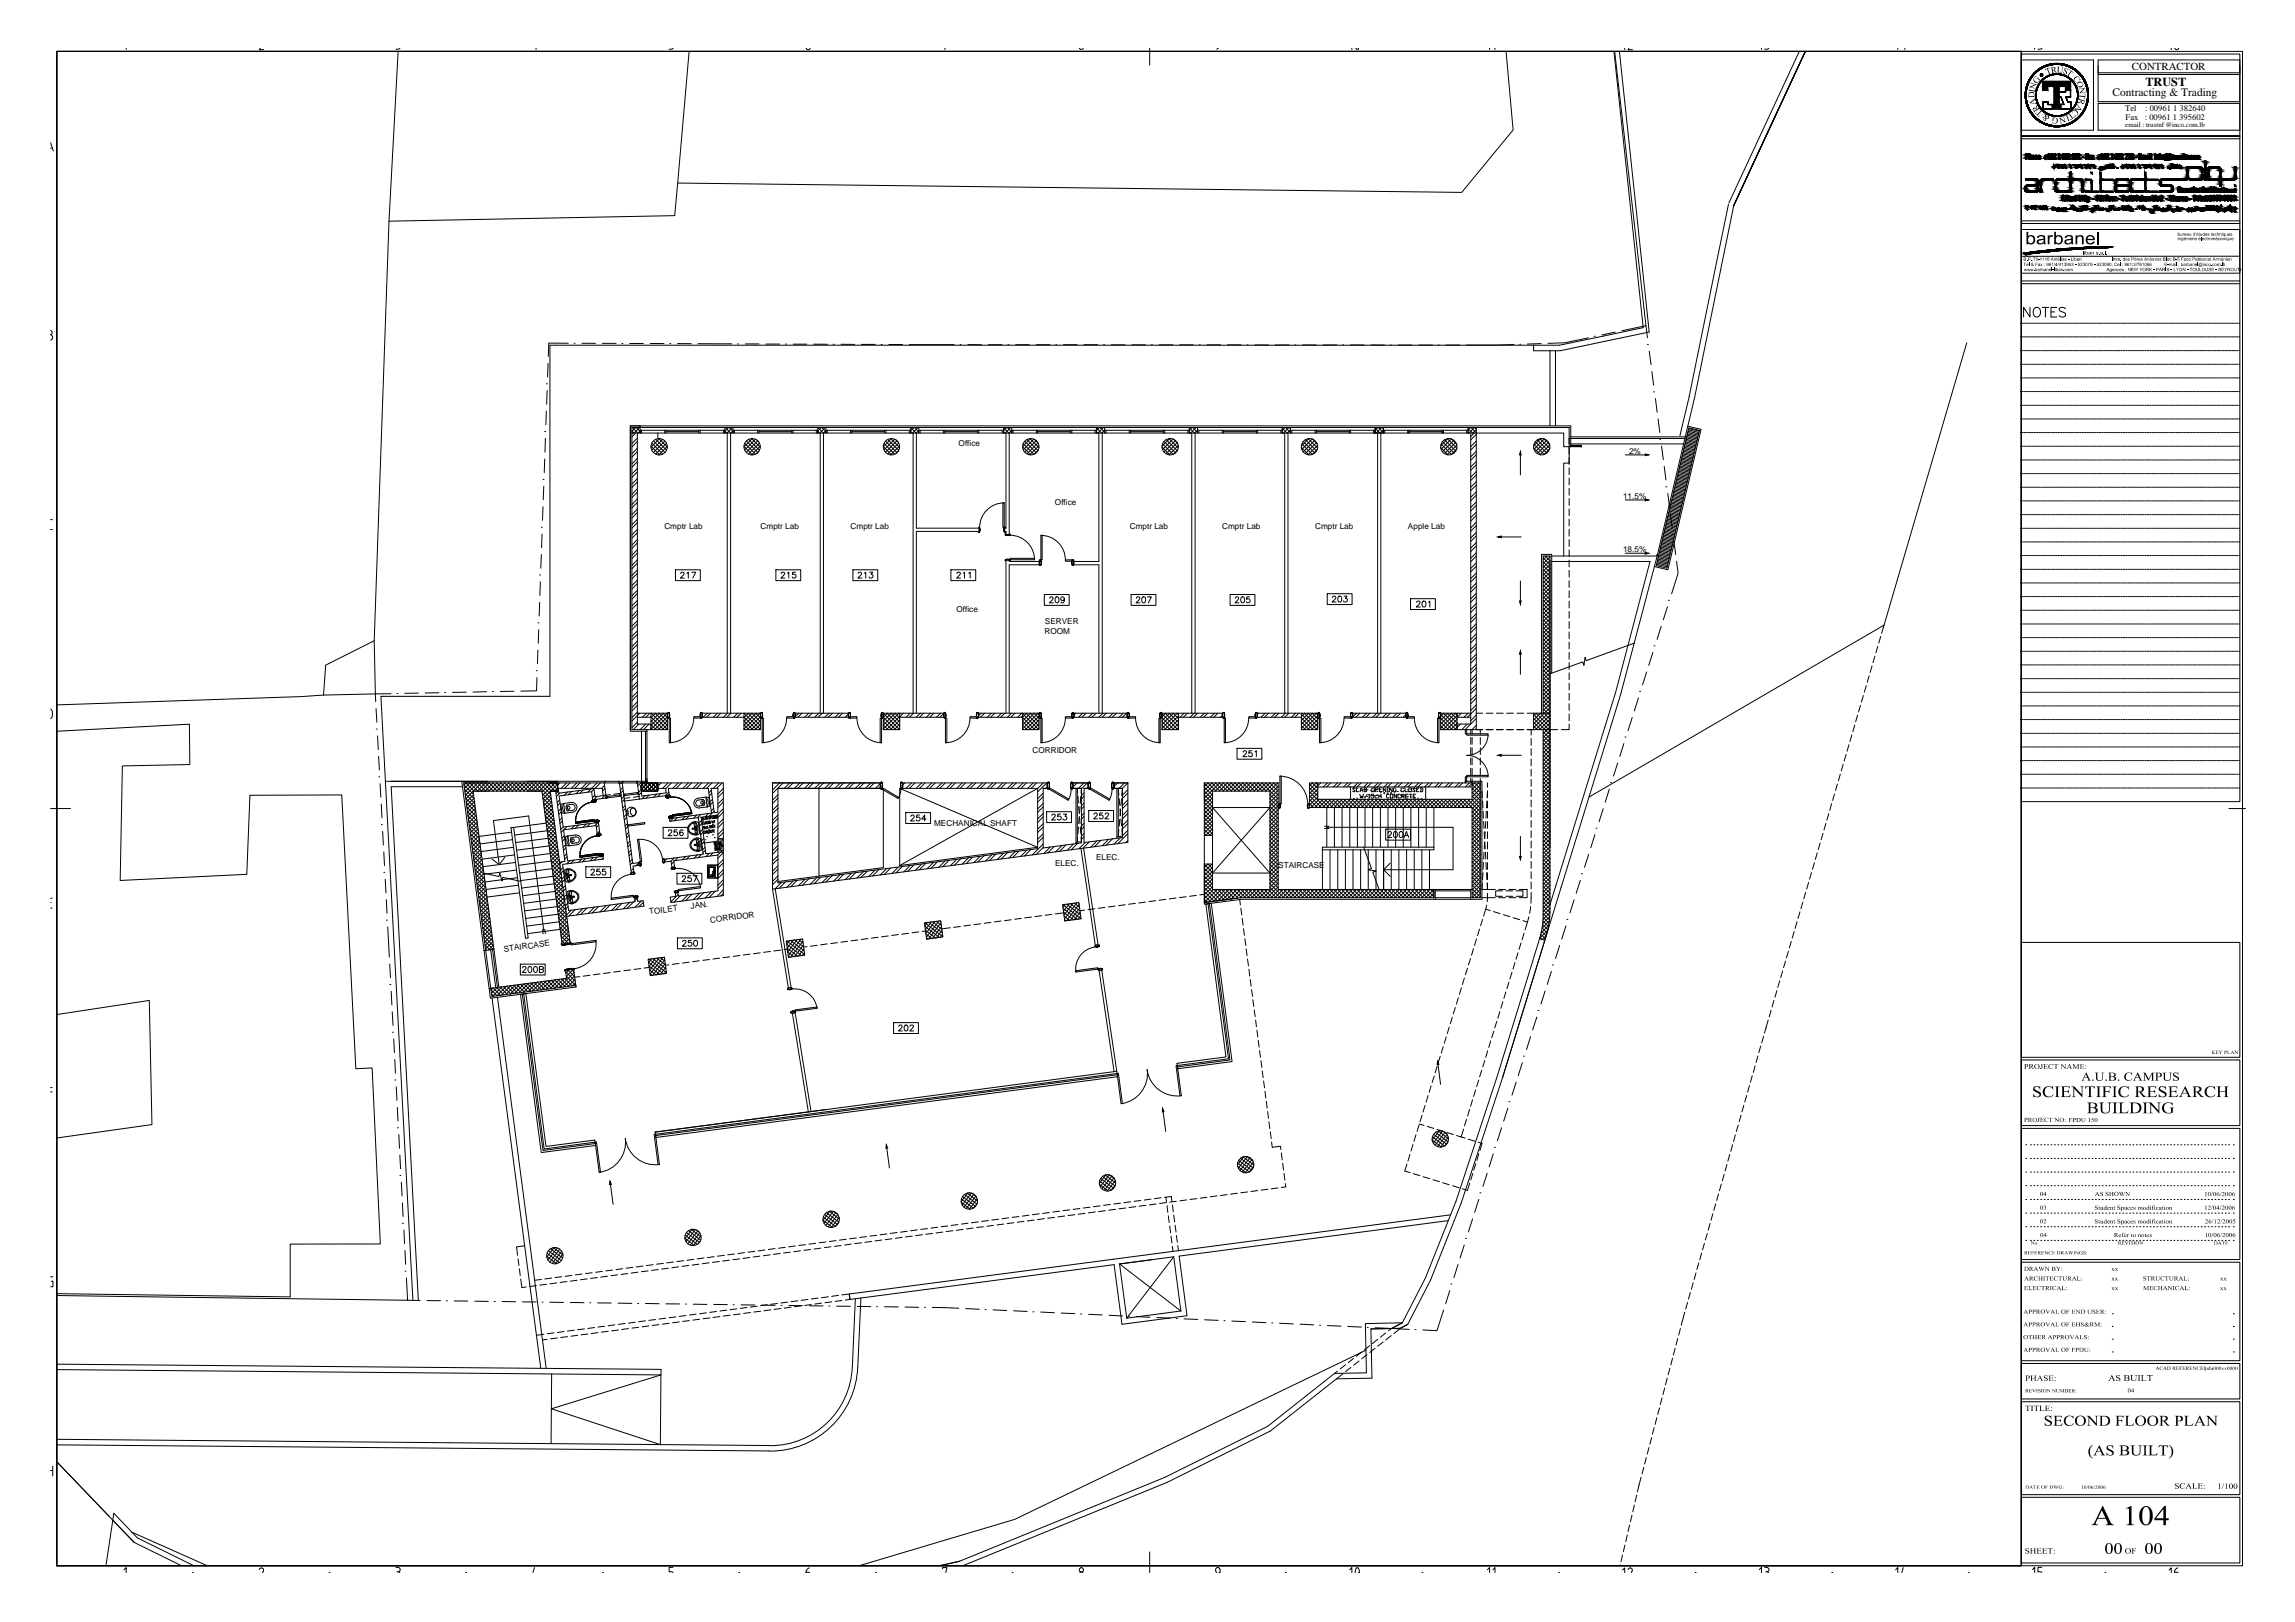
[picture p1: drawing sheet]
<svg xmlns="http://www.w3.org/2000/svg" width="841mm" height="594mm" viewBox="0 0 841 594" stroke-linecap="round" stroke-linejoin="round" font-family="sans-serif">
<defs><g id="words">
<text font-size="4.5" x="786.2" y="31.4">TRUST</text>
<text font-size="4.2" x="774.2" y="35.2">Contracting &amp; Trading</text>
<text font-size="4" x="781.3" y="25.6">CONTRACTOR</text>
<g font-size="3.1">
<text x="778.8" y="40.7">Tel</text>
<text x="786.1" y="40.7">: 00961 1 382640</text>
<text x="778.9" y="44.1">Fax</text>
<text x="786" y="44.1">: 00961 1 395602</text>
</g>
<g font-size="3">
<text x="351.3" y="163.2">Office</text>
<text x="597" y="166.3">2%</text>
<text x="386.6" y="184.8">Office</text>
<text x="594.8" y="182.6">11.5%</text>
<text x="243.5" y="193.9">Cmptr Lab</text>
<text x="278.7" y="193.9">Cmptr Lab</text>
<text x="311.7" y="193.9">Cmptr Lab</text>
<text x="414" y="193.9">Cmptr Lab</text>
<text x="447.9" y="193.9">Cmptr Lab</text>
<text x="481.9" y="193.9">Cmptr Lab</text>
<text x="516" y="193.9">Apple Lab</text>
<text x="594.8" y="202.1">18.5%</text>
<text x="350.5" y="224">Office</text>
<text x="382.8" y="232.1">ROOM</text>
<text x="382.9" y="228.5">SERVER</text>
<text x="378.4" y="276">CORRIDOR</text>
<text x="342.3" y="302.7">MECHANICAL SHAFT</text>
<text x="386.6" y="317">ELEC.</text>
<text x="401.7" y="315">ELEC.</text>
<text x="468.4" y="317.9">STAIRCASE</text>
<text x="238.1" y="334.9" transform="rotate(-8 238.1 334.9)">TOILET</text>
<text x="253.2" y="332.9" transform="rotate(-7 253.2 332.9)">JAN.</text>
<text x="260.4" y="338" transform="rotate(-8 260.4 338)">CORRIDOR</text>
<text x="184.8" y="348.6" transform="rotate(-8 184.8 348.6)">STAIRCASE</text>
</g>
<text font-size="2.5" x="778.8" y="46.7">email : trustnf @inco.com.lb</text>
</g></defs>
<!-- layer: BW-GEN-HATCH -->
<g fill="none" stroke="#000" stroke-width=".37">
<path d="M231.6 156.6h.1M231.6 157.8l.7 .8M231.7 158.6l-.1 .1M231.7 156.6l2 2M233 158.6l-1.4 1.4M233 156.6l-1.4 1.4M233.1 156.6l1.5 1.4M234.4 156.6l-2 2M234.6 157.8l-.7 .8M265.6 157.9l.7 .7M265.7 156.6l2 2M267 156.6l-1.4 1.4"/>
<path d="M267.1 156.6l1.5 1.5M268.4 156.6l-2 2M268.6 156.6v.1M268.6 157.8l-.8 .8M299.7 156.6l2 2M301 156.6l-1.4 1.3 .7 .7M301.1 156.6l1.6 1.5M302.4 156.6l-2 2M302.5 156.6l.2 .1M302.7 157.8l-.9 .8M333.7 158l.6 .6M333.7 156.6l2 2"/>
<path d="M335 156.6l-1.3 1.2M335.1 156.6l1.6 1.6M336.4 156.6l-2 2M336.5 156.6l.2 .1M336.7 157.7l-.9 .9M367.8 158.1l.5 .5M367.8 156.7l1.9 1.9M368.9 156.6l-1.1 1.2M369.1 156.6l1.7 1.6M370.4 156.6l-2 2M370.5 156.6l.3 .2M370.8 157.6l-1 1"/>
<path d="M401.8 158.1l.5 .5M401.8 156.7l1.9 1.9M402.9 156.6l-1.1 1.1M403.1 156.6l1.7 1.7M404.4 156.6l-2 2M404.5 156.6l.3 .3M404.8 157.6l-1 1M435.8 158.2l.5 .4M435.8 156.8l1.9 1.8M436.9 156.6l-1.1 1.1M437.1 156.6l1.7 1.8M438.3 156.6l-2 2"/>
<path d="M438.5 156.6l.3 .4M438.8 157.5l-1 1.1M469.9 158.2l.4 .4M469.9 156.8l1.7 1.8M470.9 156.6l-1 1M471.1 156.6l1.8 1.8M472.3 156.6l-2 2M472.5 156.6l.4 .4M472.9 157.5l-1.2 1.1M504 158.3l.2 .3M504 156.9l1.6 1.7M504.9 156.6l-.9 1"/>
<path d="M505.1 156.6l1.9 1.9M506.3 156.6l-2 2M506.4 156.6l.6 .4M507 157.4l-1.3 1.2M538 158.4l.2 .2M538 157l1.6 1.6M538.9 156.6l-.9 .9M539 156.6l2 1.9M540.3 158.6l-1.3 1.3M540.3 156.6l-2 2M540.4 156.6l.6 .5M541 157.3l-1.3 1.3"/>
<path d="M541 159.1l-2 2M618.1 159.9l3.9 .9M618.3 159.4l3.8 .9M618.3 158.9l3.9 .9M618.5 158.4l3.9 1M618.6 158l3.9 .9M618.7 157.5l3.9 .9M618.8 157l3.9 .9M233.6 171.6l-2 2M233.6 160.5l-2 2M233.6 164.2l-2 2M233.6 167.9l-2 2"/>
<path d="M233.6 175.3l-2 2M233.6 179.1l-2 1.9M233.6 161.7l-2 2M233.6 165.4l-2 2M233.6 169.1l-2 2M233.6 172.8l-2 2.1M233.6 176.6l-2 1.9M238.6 163.4l3.1 3.2M238.9 162.3l4 4M239.5 161.5l4.2 4.2M240.3 160.9l4 4M241.4 160.6l3.2 3.2"/>
<path d="M241.7 160.6l-3.1 3.2M242.9 160.9l-4 4M243.7 161.5l-4.2 4.2M244.3 162.3l-4 4M244.6 163.4l-3.2 3.2M272.6 163.5l3.1 3.1M272.9 162.3l4 4M273.5 161.5l4.2 4.3M274.3 160.9l4 4M275.4 160.6l3.2 3.2M275.7 160.6l-3.1 3.1M276.9 160.9l-4 3.9"/>
<path d="M277.4 161.1l.7 .8M277.7 161.4l-4.2 4.3M278.1 165.3l-.7 .8M278.3 162.2l-4 4.1M278.6 163.4l-3.2 3.2M323.7 163.6l3 3M323.9 162.4l4 4M324.5 161.5l4.2 4.3M325.3 160.9l4.1 4.1M326.4 160.6l3.3 3.3M326.7 160.6l-3 3M327.9 160.9l-4 3.9"/>
<path d="M328.2 161l1.1 1.1M328.7 161.4l-4.2 4.2M329.3 165.1l-1.1 1.1M329.4 162.2l-4.1 4.1M329.7 163.3l-3.3 3.3M374.7 163.6l3 3M375 162.5l3.9 3.9M375.5 161.6l4.3 4.2M376.3 161l4.1 4M377.4 160.6l3.4 3.4M377.7 160.6l-3 2.9M378.9 160.8l-3.9 3.9"/>
<path d="M379.1 160.9l1.4 1.4M379.8 161.4l-4.3 4.2M380.4 162.2l-4.1 4M380.5 164.9l-1.4 1.4M380.8 163.2l-3.4 3.4M425.8 163.7l2.9 2.9M426 162.5l3.9 3.9M426.6 161.7l4.2 4.2M427.3 161l4.1 4.1M428.4 160.6l3.4 3.5M428.7 160.6l-2.9 2.8M429.9 160.8l-3.9 3.9"/>
<path d="M430 160.8l1.6 1.7M430.8 161.3l-4.2 4.3M431.4 162.1l-4.1 4.1M431.6 164.7l-1.6 1.7M431.8 163.1l-3.4 3.5M476.9 163.9l2.8 2.7M477.1 162.6l3.8 3.8 1.8-1.8M477.6 161.7l4.2 4.2M478.3 161l4.2 4.2M479.4 160.6l3.5 3.5M479.7 160.6l-2.8 2.8M481.8 161.3l-4.2 4.2"/>
<path d="M482.5 162l-4.2 4.1M482.7 162.6l-1.8-1.8-3.8 3.8M482.9 163.1l-3.5 3.5M528 163.9l2.6 2.7M528.1 162.7l3.8 3.7M528.6 161.7l4.2 4.3M529.4 161.1l4.1 4.1M530.4 160.6l3.5 3.6M530.6 160.6l-2.6 2.7M531.8 160.7l2 2M531.9 160.7l-3.8 3.8M532.8 161.2l-4.2 4.3"/>
<path d="M533.5 162l-4.1 4.1M533.8 164.5l-2 2M533.9 163l-3.5 3.5M541 166.5l-2 2.1M541 161.6l-2 2M541 165.3l-2 2M541 169l-2 2M541 172.7l-2 2M541 176.4l-2 2.1M541 162.8l-2 2M541 170.3l-2 1.9M541 174l-2 2"/>
<path d="M541 177.7l-2 2M562 164l2.6 2.6M562.2 162.7l3.7 3.8M562.6 161.8l4.3 4.2M563.3 161.1l4.2 4.2M564.4 160.7l3.6 3.5M564.6 160.6l-2.6 2.6M565.8 160.7l2.1 2.1M565.9 160.7l-3.7 3.8M566.9 161.2l-4.3 4.2M567.5 162l-4.2 4.1M567.9 164.4l-2.1 2.1"/>
<path d="M568 162.9l-3.6 3.6M613.4 179.9l3.9 .9M613.5 179.4l3.9 .9M613.6 178.9l3.9 .9M613.8 178.4l3.9 1M613.8 178l3.9 .8M614 177.4l3.9 1M614.1 177l3.9 .9M614.2 176.5l3.9 .9M614.3 176l3.9 .9M614.4 175.5l3.9 .9M614.6 175l3.9 .9"/>
<path d="M614.7 174.5l3.8 1M614.8 174.1l3.9 .8M614.9 173.6l3.9 .9M615 173l3.9 1M615.1 172.6l3.9 .9M615.2 172.1l3.9 .9M615.4 171.6l3.9 .9M615.5 171.1l3.9 .9M615.6 170.6l3.9 1M615.7 170.1l3.9 1M615.8 169.7l3.9 .9M615.9 169.1l3.9 1"/>
<path d="M616 168.7l3.9 .9M616.2 168.2l3.9 .9M616.3 167.7l3.9 .9M616.4 167.2l3.9 .9M616.5 166.7l3.9 1M616.6 166.2l3.9 1M616.7 165.8l3.9 .9M616.9 165.3l3.8 .9M617 164.8l3.9 .9M617.1 164.3l3.9 .9M617.2 163.8l3.9 .9M617.3 163.3l3.9 .9"/>
<path d="M617.4 162.8l3.9 1M617.5 162.3l3.9 1M617.7 161.9l3.9 .9M617.8 161.4l3.9 .9M617.9 160.9l3.9 .9M618 160.4l3.9 .9M233.6 182.7l-2 2.1M233.6 186.5l-2 2M233.6 190.2l-2 2M233.6 193.9l-2 2M233.6 197.6l-2 2M233.6 180.3l-2 2"/>
<path d="M233.6 184l-2 2M233.6 187.7l-2 2M233.6 191.4l-2 2M233.6 195.1l-2 2M233.6 198.9l-2 2M541 180.2l-2 1.9M541 183.9l-2 2M541 187.6l-2 2M541 191.3l-2 2M541 195l-2 2M541 198.7l-2 2M541 181.4l-2 2"/>
<path d="M541 185.1l-2 2M541 188.8l-2 2M541 192.6l-2 1.9M541 196.3l-2 2M541 200l-2 2M608.7 199.9l3.9 .9M608.8 199.4l3.9 .9M608.9 198.9l3.9 .9M609 198.4l3.9 .9M609.1 197.9l3.9 .9M609.3 197.4l3.9 1M609.4 196.9l3.9 1"/>
<path d="M609.5 196.5l3.9 .9M609.6 195.9l3.9 1M609.7 195.5l3.9 .9M609.8 195l3.9 .9M610 194.5l3.8 .9M610.1 194l3.9 .9M610.2 193.5l3.9 1M610.3 193l3.9 1M610.4 192.6l3.9 .9M610.5 192.1l3.9 .9M610.6 191.6l3.9 .9M610.8 191.1l3.9 .9"/>
<path d="M610.9 190.6l3.9 .9M611 190.1l3.9 .9M611.1 189.6l3.9 1M611.2 189.1l3.9 1M611.3 188.7l3.9 .9M611.4 188.2l3.9 .9M611.6 187.7l3.9 .9M611.7 187.2l3.9 .9M611.8 186.7l3.9 .9M611.9 186.2l3.9 .9M612 185.7l3.9 .9M612.2 185.2l3.8 1"/>
<path d="M612.2 184.8l3.9 .9M612.4 184.3l3.9 .9M612.5 183.8l3.9 .9M612.6 183.3l3.9 .9M612.7 182.8l3.9 .9M612.8 182.3l3.9 .9M613 181.8l3.9 .9M613 181.3l3.9 1M613.2 180.9l3.9 .9M613.3 180.4l3.9 .9M233.6 201.3l-2 2.1M233.6 205l-2 2.1"/>
<path d="M233.6 208.8l-2 2M233.6 212.5l-2 2M233.6 216.2l-2 2M233.6 219.9l-2 2M233.6 202.6l-2 2M233.6 206.3l-2 2M233.6 210l-2 2M233.6 213.7l-2 2M233.6 217.5l-2 1.9M541 202.5l-2 2M541 206.2l-2 2M541 209.9l-2 2"/>
<path d="M541 213.6l-2 2M541 217.3l-2 2M541 203.7l-2 2M541 207.4l-2 2M541 211.1l-2 2M541 214.9l-2 2M541 218.6l-2 2M565.5 207.1l2.5 2.5-2.5 2.5M565.5 210l2.5 2.4-2.5 2.5M565.5 212.8l2.5 2.5-2.5 2.4M565.5 219.9l2.5 2.4-2.5 2.5M565.5 218.5l2.5 2.5"/>
<path d="M565.5 217l2.5 2.6M565.5 215.6l2.5 2.5M565.5 214.2l2.5 2.5M565.5 211.4l2.5 2.5M565.5 208.6l2.5 2.5M565.5 205.7l2.5 2.5M565.5 204.3l2.5 2.5M566.3 203.7l1.7 1.7M566.9 203.7l-1.4 1.3M567.7 203.7l.3 .3M568 205.3l-2.5 2.5M568 208.2l-2.5 2.5"/>
<path d="M568 211l-2.5 2.5M568 213.9l-2.5 2.5M568 216.7l-2.5 2.5M568 218.1l-2.5 2.5M568 203.9l-2.5 2.5M568 206.7l-2.5 2.6M568 219.5l-2.5 2.5M607.1 206.7l3.9 .9M607.2 206.2l3.9 .9M607.3 205.7l3.9 .9M607.4 205.2l3.9 .9M607.5 204.8l3.9 .8"/>
<path d="M607.7 204.2l3.9 1M607.8 203.8l3.8 .9M607.9 203.3l3.9 .9M608 202.8l3.9 .9M608.1 202.3l3.9 .9M608.2 201.8l3.9 .9M608.3 201.3l3.9 1M608.5 200.9l3.9 .8M608.6 200.3l3.9 1M233.6 231.1l-2 2M233.6 223.6l-2 2.1M233.6 227.4l-2 1.9"/>
<path d="M233.6 234.8l-2 2M233.6 238.5l-2 2M233.6 221.2l-2 2M233.6 224.9l-2 2M233.6 228.6l-2 2M233.6 232.3l-2 2M233.6 236l-2 2M233.6 239.8l-2 2M541 232.2l-2 2M541 237.1l-2 2.1M541 221.1l-2 1.9M541 224.8l-2 2"/>
<path d="M541 228.5l-2 2M541 235.9l-2 2M541 239.6l-2 2M541 222.3l-2 2M541 226l-2 2M541 229.7l-2 2M541 233.5l-2 1.9M565.5 222.7l2.5 2.5-2.5 2.5M565.5 225.5l2.5 2.5-2.5 2.5M565.5 228.4l2.5 2.4-2.5 2.5M565.5 231.2l2.5 2.5-2.5 2.5M565.5 235.4l2.5 2.5-2.5 2.5"/>
<path d="M565.5 238.3l2.5 2.4-2.5 2.5M565.5 232.6l2.5 2.5-2.5 2.5M565.5 239.7l2.5 2.5M565.5 236.9l2.5 2.5M565.5 234l2.5 2.5M565.5 229.8l2.5 2.5M565.5 227l2.5 2.5M565.5 224.1l2.5 2.5M565.5 221.3l2.5 2.5M568 226.6l-2.5 2.5M568 229.4l-2.5 2.5M568 236.5l-2.5 2.5"/>
<path d="M568 239.3l-2.5 2.5M568 220.9l-2.5 2.5M568 223.8l-2.5 2.5M568 232.2l-2.5 2.6M233.6 250.9l-2 2M233.6 242.2l-2 2M233.6 245.9l-2 2M233.6 249.7l-2 2M233.6 253.4l-2 2M233.6 257.1l-2 2M233.6 243.5l-2 2M233.6 247.2l-2 2"/>
<path d="M233.6 254.6l-2 2M233.6 258.3l-2 2M541 240.9l-2 2M541 250.8l-2 2M541 255.7l-2 2.1M541 259.4l-3.3 3.3M541 243.4l-2 1.9M541 247.1l-2 2M541 254.5l-2 2M541 258.2l-2 2M541 244.6l-2 2M541 248.3l-2 2"/>
<path d="M541 252l-2 2M565.5 241.1l2.5 2.5-2.5 2.5M565.5 244l2.5 2.4-2.5 2.5M565.5 246.8l2.5 2.4-2.5 2.5M565.5 248.2l2.5 2.4-2.5 2.5M565.5 249.6l2.5 2.5-2.5 2.5M565.5 251l2.5 2.5-2.5 2.5M565.5 253.9l2.5 2.4-2.5 2.5M565.5 256.7l2.5 2.5-6 6M565.5 259.5l2.5 2.5-5.2 5.2M565.5 258.1l2.5 2.5M565.5 255.3l2.5 2.5"/>
<path d="M565.5 252.5l2.5 2.5M565.5 245.3l2.5 2.6M565.5 242.6l2.5 2.5M568 254.9l-2.5 2.5M568 257.8l-2.5 2.5M568 242.2l-2.5 2.5M568 245l-2.5 2.5M568 247.8l-2.5 2.5M233.6 260.8l-2 2M233.6 264.5l-2 2M234.1 265.2l-2 2M234.4 261.2l-2.8 2.9"/>
<path d="M236.6 265.2l-2 2M236.9 261.2l-1.5 1.5M237.8 265.2l-2 2M238.1 261.2l-1.5 1.5M238.6 266.8l.4 .4M238.6 265.4l1.8 1.8M238.6 264l3.3 3.2M238.6 262.5l4.7 4.7M238.6 266.9l-.3 .3M238.7 261.2l5.9 6M238.8 261.2l-.2 .3M240.1 261.2l4.5 4.5"/>
<path d="M240.3 261.2l-1.7 1.7M241.5 261.2l3.1 3.1M241.7 261.2l-3.1 3.1M242.9 261.2l1.7 1.7M243.1 261.2l-4.5 4.5M244.3 261.2l.3 .3M244.5 261.2l-5.9 6M244.6 262.5l-4.7 4.7M244.6 264l-3.3 3.2M244.6 265.4l-1.8 1.8M244.6 266.8l-.4 .4M259.2 261.2l-1.5 1.5"/>
<path d="M260.4 261.2l-1.5 1.5M262.9 261.2l-1.5 1.5M264.1 261.2l-1.4 1.5M266.6 261.2l-1.5 1.5M267.9 261.2l-1.5 1.5M270.4 261.2l-1.6 1.5M271.6 261.2l-1.5 1.5M272.6 262.7l4.7 4.5M272.6 266.9l.4 .3M272.6 265.4l1.8 1.8M272.6 264l3.2 3.2M272.6 261.2l6.1 6"/>
<path d="M272.8 261.2l-.2 .2M274.1 261.2l4.6 4.6M274.2 261.2l-1.6 1.6M275.5 261.2l3.2 3.2M275.6 261.2l-3 3M276.9 261.2l1.8 1.8M277.1 261.2l-4.5 4.5M278.3 261.2l.4 .3M278.5 261.2l-5.9 5.9M278.7 263.9l-3.4 3.3M278.7 262.5l-4.8 4.7M278.7 265.3l-2 1.9"/>
<path d="M278.7 266.7l-.6 .5M292.6 261.2l-1.2 1.2M293.9 261.2l-1.5 1.5M296.3 261.2l-1.4 1.5M297.6 261.2l-1.5 1.5M300.1 261.2l-1.5 1.5M301.3 261.2l-1.5 1.5M303.8 261.2l-1.5 1.5M305 261.2l-1.5 1.5M307.5 261.2l-1.5 1.5M308.8 261.2l-1.5 1.5M310.9 261.6l-1.2 1.1"/>
<path d="M323.7 265.5l1.7 1.7M323.8 261.2l5.9 6M325 261.2l4.7 4.7M325.2 261.2l-1.5 1.5 4.5 4.5M326.4 261.2l3.3 3.2M326.6 261.2l-2.9 2.9 3.1 3.1M327.9 261.2l1.8 1.8M328.1 261.2l-4.4 4.4M329.3 261.2l.4 .4M329.5 261.2l-5.8 5.8 .3 .2M329.7 263.8l-3.4 3.4M329.7 265.2l-2 2"/>
<path d="M329.7 266.6l-.6 .6M329.7 262.4l-4.8 4.8M329.8 261.2l-.1 .2M331.1 261.2l-1.4 1.4M333.5 261.2l-1.5 1.5M334.8 261.2l-1.5 1.5M337.2 261.2l-1.4 1.5M338.5 261.2l-1.5 1.5M341 261.2l-1.5 1.5M342.2 261.2l-1.5 1.5M344.7 261.2l-1.5 1.5M345.8 261.3l-1.4 1.4"/>
<path d="M359.6 261.2l-1 .9M360.8 261.2l-1.5 1.5M363.3 261.2l-1.5 1.5M364.5 261.2l-1.5 1.5M367 261.2l-1.5 1.5M368.2 261.2l-1.5 1.5M370.7 261.2l-1.5 1.5M372 261.2l-1.6 1.5M374.4 261.2l-1.5 1.5M374.7 262.1l-.5 .6M374.7 261.2h.1M374.7 267l.3 .2"/>
<path d="M374.7 265.6l1.7 1.6M374.7 264.2l3.1 3M374.7 262.8l4.5 4.4M374.7 261.4l5.9 5.8M376 261.2l4.8 4.8M376.2 261.2l-1.5 1.5M377.5 261.2l3.3 3.3M377.6 261.2l-2.9 2.9M378.9 261.2l1.9 1.9M379 261.2l-4.3 4.3M380.3 261.2l.5 .5M380.4 261.2l-5.7 5.7"/>
<path d="M380.8 262.3l-5 4.9M380.8 263.7l-3.6 3.5M380.8 265.1l-2.1 2.1M380.8 266.6l-.7 .6M394.3 261.2l-.7 .7M396.7 261.2l-1.5 1.5M397.9 261.2l-1.4 1.5M400.4 261.2l-1.5 1.5M401.7 261.2l-1.5 1.5M404.2 261.2l-1.6 1.5M405.4 261.2l-1.5 1.5M407.9 261.2l-1.5 1.5"/>
<path d="M409.1 261.2l-1.5 1.5M411.6 261.2l-1.5 1.5M412.8 261.2l-1.5 1.5M425.8 265.7l1.6 1.5M425.8 262.9l4.4 4.3M425.8 267.1l.1 .1M425.8 264.3l3 2.9M425.8 261.4l5.8 5.8M427 261.2l4.9 4.9M427.2 261.2l-1.4 1.4M428.4 261.2l3.5 3.4M428.6 261.2l-2.8 2.8"/>
<path d="M429.8 261.2l2.1 2M430 261.2l-4.2 4.2M431.3 261.2l.6 .6M431.4 261.2l-5.6 5.6M431.9 262.2l-5.1 5M431.9 265l-2.2 2.2M431.9 266.5l-.8 .7M431.9 263.6l-3.6 3.6M433.9 261.2l-1.5 1.5M435.2 261.2l-1.6 1.5M437.6 261.2l-1.5 1.5M438.8 261.2l-1.4 1.5"/>
<path d="M441.3 261.2l-1.5 1.5M442.6 261.2l-1.5 1.5M445.1 261.2l-1.6 1.5M446.3 261.2l-1.5 1.5M447.9 262l-.6 .7M461.2 261.2l-.4 .4M463.6 261.2l-1.5 1.5M464.9 261.2l-1.5 1.5M467.4 261.2l-1.5 1.5M468.6 261.2l-1.5 1.5M471.1 261.2l-1.5 1.5M472.3 261.2l-1.5 1.5"/>
<path d="M474.8 261.2l-1.5 1.5M476 261.2l-1.5 1.5M476.9 265.8l1.4 1.4M476.9 263l4.3 4.2M476.9 267.2h.1M476.9 264.4l2.8 2.8M476.9 261.5l5.7 5.7M478 261.2l4.9 4.9M478.2 261.2l-1.3 1.3M479.4 261.2l3.5 3.5M479.6 261.2l-2.7 2.7M480.8 261.2l2.1 2.1"/>
<path d="M481 261.2l-4.1 4.1M482.2 261.2l.7 .7M482.4 261.2l-5.5 5.5M482.9 262.1l-5.1 5.1M482.9 263.6l-3.7 3.6M482.9 266.4l-.8 .8M482.9 265l-2.3 2.2M497.1 261.2l-1.4 1.4M498.3 261.2l-1.5 1.5M500.8 261.2l-1.5 1.5M502 261.2l-1.4 1.5M504.5 261.2l-1.5 1.5"/>
<path d="M505.8 261.2l-1.6 1.5M508.2 261.2l-1.5 1.5M509.5 261.2l-1.5 1.5M512 261.2l-1.5 1.5M513.2 261.2l-1.5 1.5M515.2 261.7l-1 1M528 265.9l1.3 1.3M528 264.4l2.7 2.8M528 263l4.1 4.2M528 261.6l5.6 5.6M529 261.2l5 5M529.1 261.2l-1.1 1.2"/>
<path d="M530.4 261.2l3.6 3.7-2.4 2.3M530.5 261.2l-2.5 2.6M531.8 261.2l2.2 2.2M532 261.2l-4 4M533.2 261.2l.8 .8-5.2 5.2M533.4 261.2l-5.4 5.4M534 263.5l-3.8 3.7M534 266.3l-1 .9M534 265.2h.1M534.3 261.2l-.3 .3M535.2 265.2l-1.2 1.3M535.5 261.2l-1.5 1.5"/>
<path d="M537.7 265.2l-2 2M538 261.2l-1.5 1.5M538.9 265.2l-2 2M541 265.7l-1.6 1.5M541 261.9l-2 2M541 263.2l-2 2M541 266.9l-.3 .3M562 261.7l6 6-2.5 2.5M562 263.1l6 6-2.5 2.5M562 265.9l1.3 1.3M562 264.5l2.7 2.7M563 261.2l5 5-2.5 2.5"/>
<path d="M563.1 261.2l-1.1 1.1M564.4 261.2l3.6 3.6-2.5 2.5M564.5 261.2l-2.5 2.5M565.5 268l2.5 2.5-2.5 2.5M565.5 269.4l2.5 2.5-2.5 2.5M565.5 272.3l2.5 2.4-2.5 2.5M565.5 275.1l2.5 2.5-2.5 2.5M565.5 277.9l2.5 2.5-2.5 2.5M565.5 279.3l2.5 2.5-2.5 2.5M565.5 260.9l2.5 2.5-3.8 3.8M565.5 276.5l2.5 2.5-2.5 2.5M565.5 273.7l2.5 2.5"/>
<path d="M565.5 270.8l2.5 2.6M568 260.5l-6 6.1M568 273.3l-2.5 2.5M568 276.1l-2.5 2.6M170 287.4l3.5 3.5M170.2 289.1l3.5 3.5M170.4 290.7l3.5 3.5M170.7 292.3l3.4 3.5M170.7 286.8l3.1 3M170.8 286.8l-.8 .7M170.9 293.9l3.5 3.6M171.1 295.6l3.5 3.5"/>
<path d="M171.3 297.2l3.5 3.5M171.5 298.9l3.5 3.5-2.6 2.6M172.1 286.8l3 3M172.2 286.8l-2 2M173.4 289.8l-2.7 2.8M173.5 289.8l3-3 2.9 3M173.5 291.1l-2.6 2.7M173.6 286.8l3 3M173.7 286.8l-3.3 3.3M173.7 292.4l-2.7 2.6M173.9 293.6l-2.7 2.7M174 294.9l-2.7 2.6"/>
<path d="M174.2 296.1l-2.7 2.7M174.3 297.4l-2.6 2.6M174.5 298.6l-2.7 2.7M174.7 299.9l-2.7 2.6M175 286.8l3 3M175.1 286.8l-4.6 4.5M176.3 289.8l3-3 3 3M177.8 286.8l3 3M177.9 286.8l-3 3M180.7 286.8l3 3M180.7 286.8l-3 3M182 286.8l3.1 3"/>
<path d="M182.1 286.8l-3 3M183.5 286.8l3 3M183.6 286.8l-3 3M184.9 286.8l3 3M185 286.8l-3 3M186.2 289.8l3-3 3 3M186.3 286.8l3 3M186.4 286.8l-3 3M187.7 286.8l3 3M187.8 286.8l-3 3M189 289.8l3-3 3 3M190.6 286.8l3 3"/>
<path d="M190.6 286.8l-3 3M191.9 289.8l3-3 2.9 3M193.4 286.8l3 3M193.5 286.8l-3 3M196.2 286.8l5.8 5.7M196.3 286.8l-3 3M197.6 286.8l4.2 4.1M197.7 286.8l-3 3M198.7 290.6l3.5 3.6M198.9 292.3l3.5 3.5M199.1 286.8l3 3M199.2 293.9l3.4 3.5-2.6 2.7"/>
<path d="M199.2 286.8l-3.1 3M199.4 295.6l3.4 3.4M199.6 297.2l3.5 3.5M200.5 286.8l3 3M200.5 286.8l-3 3M201.6 289.9l-2.6 2.7M201.8 291.2l-2.6 2.6M201.9 286.8l2.5 2.4M202 286.8l-3.4 3.3M202 292.4l-2.7 2.7M202.2 293.7l-2.8 2.6M202.3 294.9l-2.7 2.7"/>
<path d="M202.5 296.1l-2.7 2.7 3.5 3.5M202.8 298.6l-2.7 2.7M203 299.9l-2.7 2.7M203.3 286.8l1.1 1M203.4 286.8l-4.6 4.5M204.4 287.2l-2.6 2.6M204.4 288.6l-1.2 1.2M204.7 289.7l-.9 .9M205.1 293l-.9 .9M205.1 290.5l-1.2 1.2M205.2 286.8l-.8 .8M205.2 294.1l-.8 .9"/>
<path d="M205.5 296.3l-.9 .9M205.7 297.4l-.9 .9M206 299.6l-.9 .9M207.6 286.8l-2 1.9M208 290.1l-1.2 1.2M208.9 286.8l-2 1.9M209.4 289.9l-1.1 1.2M211.3 286.8l-1.9 1.9M212.3 289.5l-1.2 1.2M212.6 286.8l-2 1.9M213.7 289.3l-1.2 1.2M215.1 286.8l-2 1.9"/>
<path d="M216.3 286.8l-2 1.9M216.5 289l-1.1 1.1M217.7 289.1l-.9 .9M218 291.3l-.9 .9M218.8 286.8l-2 1.9M218.8 291.7l-1.2 1.2M220 286.8l-2 1.9M221.5 287.7l-1 1M221.7 288.8l-.9 .9M222 291l-1.5 1.5M222.1 292.1l-.2 .2M227.3 286.8l-.3 .4"/>
<path d="M228.2 288.4l-.9 .9M228.4 289.5l-.9 .9M228.7 291.7l-.9 .9M228.8 292.8l-.9 .9M229.1 295l-.9 .9M229.2 296.1l-.8 .9M229.5 298.3l-.9 .9M229.7 299.4l-.9 .9M233.7 286.8h-.1M234.9 289.2l-.9 .9M234.9 286.8l-1.2 1.1M235 290.3l-.8 .9"/>
<path d="M235.1 287.6l.8-.8 3 3M235.1 288.8l1 1M235.1 287.3l2.4 2.5M236.4 291.4l-1.1 1.2M237.3 286.8l3 3M237.4 286.8l-2.3 2.2M237.8 291.2l-1.1 1.2M240.1 286.8l1 .9M240.2 286.8l-3 3M240.7 290.9l-1.2 1.1M241.1 289.1l-2.3-2.3-3 3M241.1 287.3l-2.5 2.5"/>
<path d="M241.1 288.7l-1.1 1.1M241.1 286.8h.1M242.1 290.6l-1.1 1.2M242.3 286.8l-1.2 1.2M244.8 286.8l-2 1.9M245.1 290.1l-1.3 1.4M245.3 291.2h.1M246.1 286.8l-2.2 2.1M246.8 299.6l-1.2 1.2M248.2 299.5l-1.2 1.1M248.5 286.8l-2 1.9M249.8 286.8l-2.1 1.9"/>
<path d="M251.1 299.1l-1.2 1.2M252.2 286.8l-2 1.9M252.5 298.9l-1.2 1.1M253.5 286.8l-2 1.9M255.3 298.5l-1.1 1.2M256 286.8l-2 1.9M256.8 298.3l-1.2 1.2M257.2 286.8l-2 1.9M259.6 298l-1.1 1.1M259.7 286.8l-2 1.9M260.7 289.5l-.9 .9M260.8 290.6l-.9 .9"/>
<path d="M260.9 286.8l-2 1.9M261.1 292.8l-.9 .9M261.3 293.9l-.9 .9M261.5 296l-.8 .9M261.7 297.1l-1.8 1.8M263.4 286.8l-2 1.9M264.6 286.8l-2 1.9M265.1 296.2l-2.4 2.4M265.1 297.5l-2 2M265.1 288.8l-2 2M265.1 292.5l-2 2M265.1 300l-2 1.9"/>
<path d="M265.1 290.1l-2 1.9M265.1 293.7l-2 2.1M283.2 286.8l-.1 .1M285.1 291.1l-2 2M285.1 294.8l-2 2M285.1 298.5l-2 2M285.1 292.3l-2 2M285.1 296l-2 2M285.1 299.7l-2 2M285.7 286.8l-2.6 2.6M286.9 286.8l-3.8 3.8M289.4 286.8l-2 1.9"/>
<path d="M290.6 286.8l-2 1.9M293.1 286.8l-2 1.9M294.4 286.8l-2 1.9M296.9 286.8l-2.1 1.9M298.1 286.8l-2 1.9M300.6 286.8l-2.1 1.9M301.8 286.8l-2 1.9M304.3 286.8l-2 1.9M305.5 286.8l-2 1.9M308 286.8l-2 1.9M309.2 286.8l-2 1.9M311.7 286.8l-2 1.9"/>
<path d="M312.9 286.8l-1.9 1.9M315.4 286.8l-1.9 1.9M316.7 286.8l-2 1.9M319.2 286.8l-2.1 1.9M320.4 286.8l-2 1.9M322.8 286.8l-1.9 1.9M323.1 287.8l-1 .9M331.5 286.8l-1.2 1.1M334 286.8l-2 1.9M335.3 286.8l-2 1.9M337.7 286.8l-2 1.9M339 286.8l-2 1.9"/>
<path d="M341.5 286.8l-2.1 1.9M342.7 286.8l-2 1.9M345.2 286.8l-2 1.9M346.4 286.8l-2 1.9M348.9 286.8l-2 1.9M350.1 286.8l-2 1.9M352.6 286.8l-2 1.9M353.8 286.8l-2 1.9M356.3 286.8l-2 1.9M357.6 286.8l-2 1.9M360.1 286.8l-2.1 1.9M361.3 286.8l-2 1.9"/>
<path d="M363.7 286.8l-1.9 1.9M365 286.8l-2 1.9M367.5 286.8l-2 1.9M368.7 286.8l-2 1.9M371.2 286.8l-2 1.9M372.4 286.8l-2 1.9M374.9 286.8l-2 1.9M376.1 286.8l-1.9 1.9M378.6 286.8l-2 1.9M379.9 286.8l-2 1.9M382.3 290.5l-2 2.1M382.3 294.2l-2 2.1"/>
<path d="M382.3 298l-2 2M382.3 291.8l-2 2M382.3 295.5l-2 2M382.3 299.2l-2 2M382.3 286.8l-2 2M383.6 286.8l-3.3 3.3M393.5 286.8l-.3 .2M394.7 286.8l-1.5 1.5M397.2 286.8l-2 1.9M397.3 290.4l-1 1M397.3 294.1l-1 1M397.3 297.8l-1 1"/>
<path d="M397.3 291.6l-1 1M397.3 295.3l-1 1.1M397.3 299.1l-1 .9M398.5 286.8l-2.2 2.1M408.4 286.8l-.2 .1M409.6 286.8l-1.4 1.3M412.1 286.8l-2 1.9M413.3 289.2l-2 2M413.3 293l-2 2M413.3 296.7l-2 2M413.3 286.8l-2 1.9M413.3 290.5l-2 2"/>
<path d="M413.3 294.2l-2 2M413.3 297.9l-2 2M441.3 288.1l1.4-1.3 3 3M441.3 299.6l3 3M441.3 298.2l3 3M441.3 296.8l3 3M441.3 295.4l3 3M441.3 293.9l3 3.1M441.3 292.6l3 3M441.3 291.1l3 3M441.3 289.7l3 3M441.3 288.3l3 3"/>
<path d="M441.3 286.9l3 3M444 286.8l3.1 3M444.1 286.8l-2.8 2.7M444.3 290.8l-3 3M444.3 292.2l-3 3M444.3 293.6l-3 3M444.3 295l-3 3M444.3 296.4l-3 3.1M444.3 297.8l-3 3M444.3 299.3l-3 2.9M445.4 286.8l3.1 3M445.5 286.8l-4.2 4.1"/>
<path d="M446.9 286.8l3 3M447 286.8l-5.7 5.5M448.3 286.8l3 3M448.4 286.8l-3 3M449.6 289.8l3-3 3 3M449.7 286.8l3 3M449.8 286.8l-3 3M451.1 286.8l3 3M451.2 286.8l-3 3M452.4 289.8l3-3 3 3M454 286.8l3 3M454 286.8l-3 3"/>
<path d="M455.3 289.8l3-3 2.9 3M456.8 286.8l3 3M456.9 286.8l-3 3M459.6 286.8l3 3M459.7 286.8l-3 3M461 286.8l3 3M461.1 286.8l-3 3M462.4 289.8l2.9-3 3.1 3M462.5 286.8l5.9 5.9M462.5 286.8l-3 3M463.9 286.8l4.5 4.4M463.9 286.8l-3 3"/>
<path d="M465.4 299.6l3 3M465.4 298.2l3 3M465.4 296.7l3 3M465.4 295.3l3 3.1M465.4 293.9l3 3M465.4 292.5l3 3M465.4 291.1l3 3M466.7 286.8l1.7 1.6M466.8 286.8l-3 3M468.4 287l-.2-.2-3 3M468.4 288l-3 3M468.4 289.4l-3 3"/>
<path d="M468.4 290.8l-3 3M468.4 292.2l-3 3M468.4 293.7l-3 3M468.4 295l-3 3.1M468.4 296.5l-3 3M468.4 297.9l-3 3M468.4 299.3l-3 3M479.9 287.8l1-1 2 2M479.9 295.7v.1M479.9 294.3l1.5 1.5M479.9 292.8l2.9 3M479.9 291.5l4.3 4.3"/>
<path d="M479.9 290l5.7 5.8M479.9 288.6l3 3M479.9 287.2l3 3M482.3 286.8l.6 .6M482.4 286.8l-2.5 2.4M482.9 287.6l-3 3M482.9 289l-3 3M482.9 290.4l-3 3M482.9 291.9l-3 3M483.4 292.8l-3 3M484 286.8l-1.1 1M484.1 292.8l3 3"/>
<path d="M484.9 292.8l-3 3M485.5 292.8l3 3M486.3 292.8l-3.1 3M486.4 286.8l-1.5 1.4M486.9 292.8l3 3M487.7 286.8l-1.5 1.4M487.7 292.8l-3 3M488.3 292.8l3 3M489.1 292.8l-3 3M489.7 292.8l3 3M490.1 286.8l-1.5 1.4M490.5 292.8l-3 3"/>
<path d="M491.1 292.8l3 3M491.4 286.8l-1.5 1.4M491.9 292.8l-3 3M492.5 292.8l3 3M493.3 292.8l-3 3M493.9 286.8l-1.5 1.4M494 292.8l3 3M494.8 292.8l-3 3M495.1 286.8l-1.5 1.4M495.4 292.8l3 3M496.2 292.8l-3 3M496.8 292.8l3 3"/>
<path d="M497.6 292.8l-3 3M497.6 286.8l-1.5 1.4M498.2 292.8l3 3M498.8 286.8l-1.5 1.4M499 292.8l-3 3M499.6 292.8l3 3M500.4 292.8l-3 3M501 292.8l3 3M501.3 286.8l-1.5 1.4M501.8 292.8l-3 3M502.5 292.8l3 3M502.6 286.8l-1.6 1.4"/>
<path d="M503.3 292.8l-3 3M503.9 292.8l3 3M504.7 292.8l-3 3M505 286.8l-1.5 1.4M505.3 292.8l3 3M506.1 292.8l-3 3M506.2 286.8l-1.4 1.4M506.7 292.8l3 3M507.5 292.8l-3 3M508.1 292.8l3 3M508.7 286.8l-1.5 1.4M508.9 292.8l-3 3"/>
<path d="M509.5 292.8l3 3M510 286.8l-1.5 1.4M510.3 292.8l-3 3M510.9 292.8l3 3M511.7 292.8l-3 3M512.4 292.8l3 3M512.5 286.8l-1.6 1.4M513.2 292.8l-3 3M513.7 286.8l-1.5 1.4M513.8 292.8l3 3M514.6 292.8l-3 3M515.2 292.8l3 3"/>
<path d="M516 292.8l-3 3M516.2 286.8l-1.5 1.4M516.6 292.8l3 3M517.4 292.8l-3 3M517.4 286.8l-1.5 1.4M518 292.8l3.1 3M518.9 292.8l-3.1 3M519.4 292.8l3 3M519.9 286.8l-1.5 1.4M520.2 292.8l-3 3M520.8 292.8l3 3M521.1 286.8l-1.5 1.4"/>
<path d="M521.6 292.8l-3 3M522.3 292.8l3 3M523.1 292.8l-3 3M523.6 286.8l-1.5 1.4M523.7 292.8l3 3M524.5 292.8l-3 3M524.8 286.8l-1.5 1.4M525.1 292.8l3 3M525.9 292.8l-3 3M526.5 292.8l3 3M527.3 292.8l-3 3M527.3 286.8l-1.5 1.4"/>
<path d="M528 292.8l3 3M528.5 286.8l-1.4 1.4M528.8 292.8l-3 3M529.4 292.8l3 3M530.2 292.8l-3.1 3M530.8 292.8l3 3M531 286.8l-1.5 1.4M531.6 292.8l-3 3M532.2 292.8l3 3M532.3 286.8l-1.5 1.4M533 292.8l-3 3M533.6 292.8l3 3"/>
<path d="M534.4 292.8l-3 3M534.8 286.8l-1.6 1.4M535 292.8l3 3M535.8 292.8l-3 3M536 286.8l-1.5 1.4M536.4 292.8l6.1 6.1-3 3M537.2 292.8l-3 3M537.9 292.8l4.6 4.6-3 3M538.5 286.8l-1.5 1.4M538.7 292.8l-3 3M539.3 292.8l3.2 3.2-3 3M539.5 287.3l3 3.1-5.4 5.4"/>
<path d="M539.5 290.1l3 3.1-3 3M539.5 291.5l3 3.1-3 3M539.5 297.2l3 3.1-3 3M539.5 298.6l3 3.1-3 3M539.5 288.7l3 3M539.5 287l-1.3 1.2M540.4 286.8l2.1 2.1M540.4 286.8l-.9 .9M541.8 286.8l.7 .7-3 3M541.8 286.8l-2.3 2.3M542.5 288.9l-3 3M542.5 291.7l-4 4.1"/>
<path d="M565.5 282.2l2.5 2.4-2.5 2.5M565.5 283.6l2.5 2.5-2.5 2.5M565.5 285l2.5 2.5-2.5 2.5M565.5 287.9l2.5 2.4-2.5 2.5M565.5 290.7l2.5 2.4-2.5 2.5M565.5 292.1l2.5 2.4-2.5 2.5M565.5 293.5l2.5 2.5-2.5 2.5M565.5 294.9l2.5 2.5-2.5 2.5M565.5 296.4l2.5 2.4-2.5 2.5M565.5 297.8l2.5 2.4-2.5 2.5M565.5 299.2l2.5 2.5M565.5 289.2l2.5 2.5"/>
<path d="M565.5 280.8l2.5 2.4-2.5 2.5M565.5 286.4l2.5 2.6M568 291.7l-2.5 2.5M568 288.9l-2.5 2.5M171.7 300.5l3.5 3.5M171.9 302.1l3.5 3.5M172.2 303.7l3.5 3.5M172.4 305.4l3.5 3.4M172.6 307l3.5 3.5M172.8 308.6l3.5 3.5M173 310.3l3.5 3.5M173.2 311.9l3.5 3.5"/>
<path d="M173.5 313.5l3.4 3.5M173.7 315.2l3.4 3.4-2.6 2.7M173.9 316.8l3.5 3.5M174.1 318.4l3.5 3.5M174.9 301.1l-2.7 2.7M175.2 303.6l-2.7 2.7M175.4 304.9l-2.8 2.6M175.5 306.1l-2.7 2.7M175.7 307.4l-2.7 2.7M175.8 308.6l-2.6 2.7M176 309.9l-2.7 2.7M176.2 311.1l-2.7 2.7"/>
<path d="M176.3 312.4l-2.6 2.7M176.5 313.6l-2.7 2.7M176.7 314.9l-2.7 2.7M176.8 316.1l-2.7 2.7M177 317.4l-2.7 2.7 3.5 3.4M177.3 319.9l-2.7 2.7M200 300.4l3.5 3.5M200.2 302.1l3.5 3.4M200.4 303.7l3.5 3.5M200.6 305.3l3.5 3.5M200.9 306.9l3.5 3.6M201.1 308.6l3.5 3.5"/>
<path d="M201.3 310.2l3.5 3.5-2.7 2.6M201.5 311.9l3.5 3.4M201.7 313.5l3.5 3.5M202.2 316.7l3.4 3.5M202.4 318.4l3.4 3.4M203.1 301.1l-2.6 2.8M203.3 302.4l-2.7 2.7M203.5 303.6l-2.7 2.8M203.6 304.9l-2.7 2.7M203.8 306.2l-2.7 2.6M204 307.4l-2.7 2.7M204.1 308.7l-2.7 2.6"/>
<path d="M204.3 309.9l-2.7 2.7M204.4 311.2l-2.6 2.6M204.6 312.4l-2.7 2.7 3.5 3.5M204.9 314.9l-2.6 2.7M205.1 316.2l-2.6 2.6M205.3 317.4l-2.7 2.7M205.6 319.9l-2.7 2.7M206 315.6l-.8 .9M206.1 300.7l-.9 .9M206.3 317.8l-3.6 3.5M206.4 302.9l-.9 .9M206.5 318.9l-.9 .9"/>
<path d="M206.5 303.9l-.9 1M206.8 306.1l-.9 .9M207 307.2l-.9 .9M207.2 309.4l-.9 .9M207.4 310.5l-.9 .9M207.7 312.7l-.9 .9M207.7 302.8l-1.1 1.1M207.8 313.8l-.9 .9M208.9 315.2l-1.2 1.2M210.3 315l-1.2 1.2M210.6 302.4l-1.2 1.2M212 302.2l-1.2 1.1"/>
<path d="M213.2 314.6l-1.2 1.2M214.6 314.5l-1.2 1.2M214.9 301.8l-1.2 1.2M216.3 301.7l-1.2 1.1M217.4 314.1l-1.1 1.2M218.9 313.9l-1.2 1.2M219.1 301.3l-1.1 1.1M219.4 302.2l-.9 .9M219.7 304.4l-.9 .9M221 314.3l-.4 .4M230 301.6l-.9 .9M230.1 302.7l-.9 .9"/>
<path d="M230.4 304.9l-.9 .9M230.5 306l-.9 .9M230.8 308.2l-.9 .9M230.9 309.3l-.8 .9M231.2 311.4l-.9 1M231.4 312.5l-.9 .9M231.7 314.7l-.9 .9M231.8 315.8l-.9 .9M232.1 318l-.9 .9M232.3 319.1l-.4 .4M234.1 316l-1.1 1.1M244.2 314.6l-.6 .6"/>
<path d="M246.9 315.6l-.8 .9M247 314.3l-1.1 1.1M248.5 314.1l-1.2 1.1M251.3 313.7l-1.1 1.2M252.7 313.5l-1.1 1.1M255.6 313.1l-1.2 1.2M257 313l-1.1 1.1M257.1 300.5l-.9 .9M257.2 301.6l-.9 .9M257.5 303.8l-.9 .9M257.7 304.9l-.9 .9M258 307.1l-.9 .9"/>
<path d="M258.1 308.2l-.9 .9M258.4 310.3l-.9 .9M258.5 311.4l-.9 .9M259.9 312.6l-1.2 1.1M261.3 312.4l-1.1 1.1M264.6 311.6l-1.6 1.6M265.1 314.8l-2 2M265.1 318.5l-2 2M265.1 304.9l-2 2M265.1 316l-2 2M265.1 319.8l-2 2M265.1 307.4l-.2 .2"/>
<path d="M265.1 303.6l-2 2.1M265.1 301.2l-2 2M265.1 312.3l-2 2.1M285.1 302.2l-2 2M285.1 305.9l-2 2.1M285.1 309.7l-2 1.9M285.1 313.4l-2 2M285.1 317.1l-2 2M285.1 303.5l-2 2M285.1 307.2l-2 2M285.1 310.9l-2 2M285.1 314.6l-2 2"/>
<path d="M285.1 318.3l-2 2M312.1 319.8l-2.3 2.3M313.5 319.6l-2.3 2.4M316.4 319.3l-2.4 2.3M317.8 319.1l-2.3 2.3M320.6 318.7l-2.3 2.3M322.1 318.5l-2.3 2.3M324.9 318.1l-2.3 2.3M326.4 318l-2.4 2.3M329.2 317.6l-2.3 2.3M330.6 317.4l-2.3 2.3M333.5 317l-2.3 2.3"/>
<path d="M334.9 316.8l-2.3 2.3M337.8 316.4l-2.3 2.4M339.2 316.3l-2.3 2.3M342.1 315.9l-2.4 2.3M343.5 315.7l-2.3 2.3M346.3 315.3l-2.3 2.4M347.8 315.1l-2.3 2.3M350.6 314.7l-2.3 2.4M352.1 314.6l-2.4 2.3M354.9 314.2l-2.3 2.3M356.3 314l-2.3 2.3M359.2 313.6l-2.4 2.4"/>
<path d="M360.6 313.4l-2.3 2.4M363.4 313.1l-2.3 2.3M364.9 312.9l-2.3 2.3M367.8 312.5l-2.4 2.3M369.2 312.3l-2.4 2.3M372 311.9l-2.3 2.4M373.4 311.7l-2.3 2.4M376.3 311.4l-2.3 2.3M377.7 311.2l-2.3 2.3M382.3 301.7l-2 2M382.3 305.4l-2 2M382.3 309.1l-4 4"/>
<path d="M382.3 302.9l-2 2M382.3 306.6l-2 2M382.3 310.4l-2.6 2.6M384.9 310.2l-2.4 2.4M386.3 310.1l-2.3 2.3M389.1 309.7l-2.3 2.3M390.6 309.5l-2.3 2.3M393.4 309.1l-2.3 2.3M394.9 308.9l-2.4 2.4M397.3 301.5l-1 1M397.3 305.3l-1 1M397.3 302.8l-1 1"/>
<path d="M397.3 306.5l-1 1M397.7 308.6l-2.3 2.3M399.1 308.4l-2.3 2.3M402 308l-2.3 2.3M403.4 307.8l-2.3 2.3M406.3 307.4l-2.3 2.3M407.7 307.2l-2.3 2.4M410.6 306.9l-2.4 2.3M413.3 300.4l-2 2M413.3 304.1l-2 2M413.3 307.8l-.8 .8M413.3 301.6l-2 2"/>
<path d="M413.3 305.3l-3.7 3.7M441.3 317.8l1.4-1.3 1.6 1.7M441.3 319.4l3 3M441.3 318l3 3M441.3 316.6l3 3M441.3 305.3l.7 .7M441.3 303.9l2.2 2.1M441.3 302.5l3 3M441.3 301.1l3 3M444 316.5l.3 .3M444.1 316.5l-2.8 2.8M444.3 300.7l-3 3"/>
<path d="M444.3 302.1l-3 3M444.3 303.5l-2.4 2.5M444.3 304.9l-1 1.1M444.3 317.7l-3 3M444.3 319.1l-3 3M465.4 319.4l3 3M465.4 318l3 3M465.4 316.6l3 3M465.4 315.2l3 3M465.4 313.8l3 3M465.4 312.3l3 3M465.4 310.9l3 3"/>
<path d="M465.4 309.5l3 3M465.4 308.1l3 3M465.4 306.6l3 3.1M465.4 305.3l3 3M465.4 303.8l3 3M465.4 302.4l3 3M465.4 301l3 3M468.4 300.7l-3 3M468.4 302.1l-3 3M468.4 303.6l-3 3M468.4 305l-3 3M468.4 306.4l-3 3"/>
<path d="M468.4 307.8l-3 3M468.4 309.2l-3 3M468.4 310.6l-3 3M468.4 312.1l-3 2.9M468.4 313.5l-3 3M468.4 314.9l-3 3M468.4 316.3l-3 3M468.4 317.7l-3 3M468.4 319.1l-3 3M539.5 300l3 3.1-3 3M539.5 302.9l3 3-3 3M539.5 305.7l3 3.1-3 3"/>
<path d="M539.5 308.6l3 3-3 3M539.5 310l3 3-3 3M539.5 311.4l3 3-3 3M539.5 312.8l3 3-3 3M539.5 315.6l3 3.1-3 3M539.5 318.5l3 3-3 3M539.5 319.9l3 3M539.5 317l3 3M539.5 314.2l3 3M539.5 307.1l3 3M539.5 304.3l3 3M539.5 301.4l3 3"/>
<path d="M542.5 304.5l-3 3M542.5 307.3l-3 3M542.5 310.2l-3 3M542.5 317.2l-3 3M565.5 306.3l2.5 2.4-2.5 2.5M565.5 310.5l2.5 2.5-2.5 2.5M565.5 309.1l2.5 2.5-2.5 2.5M565.5 300.6l2.5 2.5-2.5 2.4M565.5 319l2.5 2.5-2.5 2.5M565.5 316.2l2.5 2.5-2.5 2.4M565.5 313.3l2.5 2.5-2.5 2.5M565.5 303.4l2.5 2.5-2.5 2.5"/>
<path d="M565.5 317.6l2.5 2.5M565.5 314.7l2.5 2.6M565.5 311.9l2.5 2.5M565.5 307.7l2.5 2.5M565.5 304.8l2.5 2.5M565.5 302l2.5 2.5M568 310.1l-2.5 2.5M568 301.6l-2.5 2.6M568 304.4l-2.5 2.5M568 307.3l-2.5 2.5M568 314.4l-2.5 2.5M568 317.2l-2.5 2.5"/>
<path d="M174.5 321.7l3.5 3.5M174.7 323.3l3.5 3.5M174.9 324.9l3.5 3.6M175.2 326.6l3.5 3.5M175.4 328.2l3.5 3.5M175.6 329.8l3.5 3.5M175.8 331.5l3.5 3.4-2.7 2.7M176 333.1l3.5 3.5M176.2 334.7l3.5 3.5M176.5 336.4l3.4 3.4M176.7 338l3.4 3.5M176.9 339.6l3.5 3.5"/>
<path d="M177.5 321.1l-2.7 2.7M177.6 322.4l-2.6 2.7M177.8 323.7l-2.7 2.6M178 324.9l-2.7 2.7M178.2 326.2l-2.7 2.6M178.3 327.4l-2.7 2.7M178.5 328.7l-2.7 2.6M178.6 329.9l-2.6 2.7M178.8 331.2l-2.7 2.6M179 332.4l-2.7 2.7M179.1 333.7l-2.6 2.6M179.5 336.2l-2.7 2.6"/>
<path d="M179.6 337.4l-2.6 2.7M179.8 338.7l-2.7 2.6M180 339.9l-2.7 2.7M202.6 320l3.5 3.5M202.8 321.6l3.5 3.5M203 323.3l3.5 3.5M203.2 324.9l3.5 3.5M203.4 326.5l3.5 3.5M203.6 328.2l3.6 3.5M203.9 329.8l3.5 3.5M204.1 331.4l3.5 3.5-2.7 2.7M204.3 333.1l3.5 3.4"/>
<path d="M204.5 334.7l3.5 3.5M204.7 336.3l3.5 3.5M204.9 337.9l3.5 3.5M205.2 339.6l3.4 3.5M205.8 321.2l-2.7 2.7M205.9 322.4l-2.6 2.7M206.1 323.7l-2.7 2.7M206.3 324.9l-2.7 2.7M206.4 326.2l-2.6 2.7M206.6 327.4l-2.7 2.7M206.8 328.7l-2.7 2.7M206.8 321.1l-.9 .9"/>
<path d="M206.9 322.2l-.9 .9M206.9 329.9l-2.7 2.7M207.1 331.2l-2.7 2.7M207.2 324.3l-.9 .9M207.2 332.4l-2.6 2.7M207.3 325.4l-.9 .9M207.4 333.7l-2.7 2.7M207.6 327.6l-.9 .9M207.7 336.2l-2.6 2.7M207.8 328.7l-.9 .9M207.9 337.5l-2.7 2.6M208 330.9l-.8 .9"/>
<path d="M208.1 338.7l-2.7 2.7M208.2 332l-.9 .9M208.3 340l-2.8 2.6M209.4 333.4l-1.8 1.7M210.8 333.1l-2.3 2.4M213.6 332.8l-2.3 2.3M215.1 332.6l-2.4 2.3M217.9 332.2l-2.3 2.3M219.3 332l-2.3 2.4M222.2 331.7l-2.3 2.3M223.6 331.5l-2.3 2.3M226.5 331.1l-2.3 2.3"/>
<path d="M227.9 330.9l-2.3 2.3M230.8 330.5l-2.4 2.4M232.2 330.4l-2.4 2.3M233.6 329l-.9 .8M235 330l-2.3 2.3M235.8 330.5l-1.7 1.6M248.5 327.6l-2.7 2.7M249.3 328.1l-2.3 2.3M252.2 327.7l-2.4 2.4M253.6 327.5l-2.3 2.3M256.4 327.1l-2.3 2.4M257.9 327l-2.4 2.3"/>
<path d="M260.7 326.6l-2.3 2.3M262.1 326.4l-2.3 2.3M265.1 323.5l-2 2M265.1 322.2l-2 2.1M265.1 326l-2.4 2.4M265.1 327.2l-1 1M285.1 320.8l-2 2M285.1 322.1l-2 1.9M286.4 323.2l-2.3 2.3M287.8 323l-2.3 2.4M290.7 322.7l-2.4 2.3M292.1 322.4l-2.3 2.4"/>
<path d="M295 322.1l-2.4 2.3M296.4 321.9l-2.3 2.3M299.3 321.5l-2.4 2.3M300.7 321.3l-2.4 2.4M303.5 321l-2.3 2.3M304.9 320.7l-2.3 2.4M307.8 320.4l-2.3 2.3M309.2 320.2l-2.3 2.3M338.9 339.3l5.4 4.1M338.9 338l6.6 5.1M339.9 337.9l-1 1.2M340.3 337.8l5 3.9"/>
<path d="M341.3 337.7l-2.2 2.8M341.7 337.6l3.4 2.7M342.7 337.5l-3.4 4.4M343.1 337.5l1.8 1.3M344.1 337.3l-4.6 6M344.5 337.3l.3 .1M344.8 338l-4.5 5.9M345 339.4l-3.3 4.3M389.5 331.4l6.6 5.1M389.6 332.7l5.2 4M389.8 334.1l3.6 2.8M389.9 335.5l2.1 1.6"/>
<path d="M390.2 336.9l.4 .4M390.4 331.2l-.9 1.1M390.9 331.2l5.1 3.9M391.8 331l-2.1 2.7M392.3 331l3.5 2.7M393.2 330.9l-3.3 4.2M393.7 330.8l1.9 1.5M394.6 330.7l-4.5 5.9M395.1 330.6l.3 .3M395.4 331.2l-4.6 6M395.6 332.6l-3.4 4.4M395.8 334l-2.2 2.9"/>
<path d="M396 335.4l-.9 1.3M441.3 329.4l1.1 1M441.3 327.9l2.4 2.4M441.3 326.5l3.6 3.6M441.3 325.1l4.9 4.8M441.3 323.7l6.1 6.1M441.3 322.3l3 3M441.3 320.9l3 3M444.3 320.5l-3 3M444.3 321.9l-3 3M444.3 323.3l-3 3M444.3 324.8l-3 3"/>
<path d="M444.7 325.8l-3.4 3.4M444.9 325.8l3.8 3.8M446.1 325.8l-4.8 4.8M446.3 325.8l3.6 3.7M447.6 325.8l-4.6 4.6M447.7 325.8l3.5 3.5M449 325.8l-4.4 4.3M449.1 325.8l3.3 3.3M450.4 325.8l-4.2 4.1M450.5 325.8l3.2 3.2M451.8 325.8l-3.9 3.9M452 325.8l3 3"/>
<path d="M453.2 325.8l-3.7 3.7M453.4 325.8l3 3M454.6 325.8l-3.5 3.5M454.8 325.8l3 3M456 325.8l-3.2 3.3M456.2 325.8l3 3M457.5 325.8l-3.1 3.1M457.6 325.8l3 3M458.9 325.8l-3 3M459 325.8l3 3M460.3 325.8l-3 3M460.4 325.8l3 3"/>
<path d="M461.7 325.8l-3 3M461.9 325.8l3 3M463.1 325.8l-3 3M463.3 325.8l3 3M464.5 325.8l-3 3M464.7 325.8l3 3M465.4 325.1l3.7 3.7M465.4 323.7l5.1 5.1M465.4 322.2l3 3M465.4 320.8l3 3M468.4 320.5l-3 3M468.4 322l-3 3"/>
<path d="M468.4 323.4l-5.4 5.4M468.4 324.8l-4 4M468.8 325.8l-3 3M468.9 325.8l3 3M470.2 325.8l-3 3M470.3 325.8l3 3M471.6 325.8l-3 3M471.8 325.8l3 3M473 325.8l-3 3M473.2 325.8l3 3M474.4 325.8l-3 3M474.6 325.8l3 3"/>
<path d="M475.9 325.8l-3 3M476 325.8l3 3M477.3 325.8l-3 3M477.4 325.8l3.1 3M478.7 325.8l-3 3M478.8 325.8l3.1 3M480.1 325.8l-3 3M480.3 325.8l3 3M481.6 325.8l-3 3M481.7 325.8l3 3M483 325.8l-3.1 3M483.1 325.8l3 3"/>
<path d="M484.4 325.8l-3 3M484.5 325.8l3 3M485.8 325.8l-3 3M485.9 325.8l3 3M487.2 325.8l-3 3M487.4 325.8l3 3M488.6 325.8l-3 3M488.8 325.8l3 3M490 325.8l-3 3M490.2 325.8l3 3M491.5 325.8l-3 3M491.6 325.8l3 3"/>
<path d="M492.9 325.8l-3 3M493 325.8l3 3M494.3 325.8l-3 3M494.4 325.8l3 3M495.7 325.8l-3 3M495.9 325.8l3 3M497.1 325.8l-3 3M497.3 325.8l3 3M498.5 325.8l-3 3M498.7 325.8l3 3M499.9 325.8l-2.9 3M500.1 325.8l3 3"/>
<path d="M501.4 325.8l-3 3M501.5 325.8l3 3M502.8 325.8l-3 3M502.9 325.8l3 3M504.2 325.8l-3 3M504.3 325.8l3 3M505.6 325.8l-3 3M505.8 325.8l3 3M507 325.8l-3 3M507.2 325.8l3 3M508.4 325.8l-3 3M508.6 325.8l3 3"/>
<path d="M509.9 325.8l-3 3M510 325.8l3 3M511.3 325.8l-3 3M511.4 325.8l3 3M512.7 325.8l-3 3M512.8 325.8l3 3M514.1 325.8l-3 3M514.2 325.8l3 3M515.5 325.8l-3 3M515.7 325.8l3 3M516.9 325.8l-3 3M517.1 325.8l3 3"/>
<path d="M518.3 325.8l-3 3M518.5 325.8l3 3M519.8 325.8l-3 3M519.9 325.8l3 3M521.2 325.8l-3 3M521.3 325.8l3.1 3M522.6 325.8l-3 3M522.7 325.8l2.8 2.7M524 325.8l-3 3M524.2 325.8l1.3 1.3M525.5 325.8l-3.1 3M525.5 327.2l-1.7 1.6"/>
<path d="M525.5 328.6l-.2 .2M539.5 321.3l3 3-3 3M539.5 324.1l3 3.1-1.6 1.6M539.5 328.4l.4 .4M539.5 327l1.8 1.8M539.5 325.5l3 3M539.5 322.7l3 3M542.5 320.1l-3 3M542.5 322.9l-3 3M542.5 325.7l-3 3M542.5 328.6l-.2 .2M565.1 339.8l1.8 1.9"/>
<path d="M565.3 338.6l1.9 1.9M565.4 337.3l2.1 2.1M565.5 336l2.2 2.1M565.5 334.6l2.3 2.3M565.5 333.1l2.5 2.5M565.5 330.3l2.5 2.5M565.5 321.8l2.5 2.5-2.5 2.5M565.5 324.7l2.5 2.4-2.5 2.5M565.5 328.9l2.5 2.5-2.5 2.5M565.5 331.8l2.5 2.4-2.5 2.5M565.5 327.5l2.5 2.5M565.5 326.1l2.5 2.5"/>
<path d="M565.5 323.2l2.5 2.5M565.5 320.4l2.5 2.5M567.6 338.9l-2.9 2.8M567.8 337.3l-2.7 2.7M568 335.7l-2.7 2.6M568 320l-2.5 2.5M568 322.9l-2.5 2.5M568 325.7l-2.5 2.5M568 328.5l-2.5 2.5M568 329.9l-2.5 2.6M568 332.8l-2.5 2.5M177.1 341.2l3.5 3.5"/>
<path d="M177.3 342.9l3.5 3.5M177.5 344.5l3.2 3.2M177.7 346.1l1.8 1.8M177.9 347.8l.3 .3M180.1 341.2l-2.7 2.7M180.3 342.4l-2.7 2.7M180.4 343.6l-2.6 2.8M180.6 344.9l-2.7 2.7M180.8 346.2l-1.8 1.8M180.9 347.4l-.3 .4M195.3 359.9l-3.5 3.5M195.7 359.9l2.7 2.7"/>
<path d="M198.2 359.6l2.7 2.6M198.6 359.5l-3.5 3.5M199.5 359.4l2.7 2.7M200.2 359.3l-3.5 3.5M200.8 359.2l2.6 2.7M201.9 359.1l-3.6 3.5M202 359.1l2.7 2.6M203.3 358.9l2.6 2.7M203.5 358.8l-3.5 3.6M204.5 358.7l2.7 2.7M205.1 358.6l-3.5 3.5M205.4 341.2l3.4 3.5"/>
<path d="M205.6 342.8l2.7 2.8M205.8 358.5l2.6 2.8M205.8 344.5l1.3 1.3M206.7 358.4l-3.4 3.5M207 358.4l2.7 2.7M207.3 355.9l3.5 3.5M207.5 357.5l3.4 3.4M208.1 355.2l2.5 2.5M208.4 341.2l-2.7 2.7M208.5 342.5l-2.6 2.6M208.6 355.2l-1.2 1.2M208.7 343.7l-2.1 2.1"/>
<path d="M208.9 345l-.6 .6M209.3 355.1l1.1 1M210.2 355l-2.7 2.7M210.4 356.2l-5.5 5.5M210.5 357.4l-4 4.1M210.7 358.7l-2.5 2.6M210.9 360l-1.1 1M237.7 352.5l5.5 4.2M237.8 353.9l4 3M237.8 351.3l6.4 4.9M238 355.2l2.4 1.8M238.2 356.6l.7 .6"/>
<path d="M238.8 351.2l-1.1 1.4M239.2 351.1l4.8 3.7M240.2 351l-2.3 3M240.6 350.9l3.3 2.5M241.6 350.8l-3.5 4.6M242 350.8l1.6 1.2M243 350.6l-4.8 6.2M243.4 350.6h.1M243.6 351.5l-4.4 5.7M243.8 352.9l-3.2 4.1M244 354.3l-2 2.5M244.2 355.7l-.8 .9"/>
<path d="M288.4 344.7l6.5 4.9M288.5 347.3l3.8 2.9M289.3 344.5l-1 1.3 5.4 4.2M289.8 344.5l4.9 3.7M290.7 344.4l-2.2 2.8M291.2 344.3l3.3 2.5M292.1 344.2l-3.4 4.4 2.2 1.8M292.6 344.1l1.7 1.3M293.5 344l-4.6 6.1 .6 .5M294 343.9l.1 .1M294.2 344.7l-4.5 5.8M294.4 346.1l-3.3 4.2"/>
<path d="M294.6 347.5l-2 2.7M294.8 348.9l-.8 1.1M339.1 340.7l3.8 2.9M339.3 342.1l2.1 1.6M339.5 343.5l.5 .4M345.2 340.8l-2.1 2.7M345.4 342.2l-.9 1.1M564.4 343.3l.7 .8M564.7 342.2l1.6 1.6M564.9 341l1.7 1.8M566.6 342.7l-1.4 1.4M567.2 340.7l-3 2.9"/>
<path d="M179.9 362.4l2.2 2.3M180.1 364.1l.8 .8M180.7 361.9l-.8 .7M180.7 361.9l2.7 2.7M182 361.7l2.6 2.7M182.3 361.6l-2.2 2.2M183.2 361.5l2.7 2.7M183.9 361.4l-3.5 3.5M184.5 361.4l2.7 2.7M185.6 361.2l-3.6 3.5M185.7 361.2l2.7 2.7M187 361l2.7 2.7"/>
<path d="M187.2 361l-3.5 3.5M188.2 360.9l2.7 2.6M188.8 360.8l-3.5 3.5M189.5 360.7l2.7 2.7M190.4 360.6l-3.4 3.5M190.7 360.5l2.7 2.7M192 360.4l2.7 2.6M192.1 360.4l-3.5 3.4M193.2 360.2l2.7 2.7M193.7 360.2l-3.5 3.4M194.5 360l2.7 2.7M199.7 362.4l-2.8-2.7-3.4 3.5"/>
<path d="M524.9 416.3l4.5 3.5M525.4 415.4l4.7 3.7M526.1 414.7l4.5 3.5-1 1.4M527.1 414.3l3.7 2.8M527.4 414.2l-2.6 3.4 3.4 2.5M528.6 414.3l-3.4 4.4M528.9 414.3l1.4 1.1-3.5 4.6M529.6 414.7l-3.7 4.8M530.7 416.5l-2.8 3.6M352.3 439.2l4.4 3.3M352.7 438.2l4.8 3.7M353.4 437.5l4.6 3.5"/>
<path d="M354.4 437l3.8 2.9M354.7 436.9l-2.5 3.3M356 437l-3.4 4.4M356.1 437l1.7 1.3M356.9 437.4l-3.7 4.8M357.6 438.1l-3.5 4.6M358.1 439.1l-2.9 3.8M402.9 433.8l3.2 2.4M402.9 432.5l4.4 3.3M403.3 431.6l4.8 3.6M404 430.9l4.6 3.5M405 430.3l3.9 3"/>
<path d="M405.3 430.3l-2.4 3.1M406.5 430.3l-3.3 4.3M406.6 430.3l1.9 1.4M407.5 430.7l-3.7 4.7M408.2 431.4l-3.5 4.6M408.7 432.3l-3 3.9M408.8 433.9l-1.5 1.9M453.5 425.9l4.3 3.3 1.6-2.1M453.6 427.2l3 2.3M453.9 425l4.8 3.6M454.6 424.2l4.6 3.6M455.5 423.7l4 3"/>
<path d="M455.8 423.6l-2.3 3.1M458.1 424l-3.7 4.7M458.8 424.6l-3.5 4.7M459.2 425.2l-2.1-1.6-3.3 4.3M459.3 425.6l-3 3.9M200.5 459l4.4 3.4M200.9 458l4.8 3.7M201.7 457.4l4.5 3.4M202.7 456.9l3.6 2.7M203.1 456.9l-2.7 3.5M204.3 457l-3.5 4.5M205.2 457.5l-3.7 4.8"/>
<path d="M205.8 458.2l-3.4 4.5M206.3 459.3l-2.7 3.6M251 453.5l3.4 2.7M251.1 452.4l4.4 3.3M251.5 451.4l4.8 3.7M252.3 450.7l4.5 3.5M253.3 450.3l3.6 2.8M253.6 450.2l-2.6 3.5M254.8 450.3l-3.4 4.5M255.2 450.5l1 .8M255.7 450.8l-3.6 4.7M256.4 451.5l-3.4 4.5"/>
<path d="M256.7 454.5l-.8 1M256.9 452.6l-2.8 3.6M301.7 445.8l4.4 3.3M302.1 444.8l4.8 3.7M302.8 444.1l4.6 3.5-1.1 1.4M303.9 443.6l3.7 2.9M304.2 443.6l-2.6 3.3 3.4 2.6M305.4 443.6l-3.4 4.5M305.7 443.7l1.3 1.1-3.5 4.6M306.3 444.1l-3.6 4.7M307.5 445.8l-2.9 3.8M352.3 440.4l3.2 2.5"/>
<path d="M358.1 440.8l-1.3 1.6M200.3 460.1l3.6 2.7"/>
</g>
<!-- layer: BW-OPN-WIN -->
<g fill="none" stroke="#000" stroke-width=".37">
<path d="M234.6 157.6h31v1h-31zM235.1 157.6v1M243.6 157.6v1M244.1 158.1h12M244.1 157.6v1M256.1 157.6v1M256.6 157.6v1M265.1 157.6v1M268.6 157.6h31v1h-31zM269.1 157.6v1M277.6 157.6v1M278.1 157.6v1"/>
<path d="M278.1 158.1h12.1M290.2 157.6v1M290.6 157.6v1M299.1 157.6v1M302.7 157.6h31v1h-31zM303.2 157.6v1M311.7 157.6v1M312.2 158.1h12M312.2 157.6v1M324.2 157.6v1M324.7 157.6v1M333.2 157.6v1"/>
<path d="M336.7 157.6h31.1v1h-31.1zM337.2 157.6v1M345.7 157.6v1M346.2 158.1h12M346.2 157.6v1M358.2 157.6v1M358.7 157.6v1M367.3 157.6v1M370.8 157.6h31v1h-31zM371.2 157.6v1M379.8 157.6v1M380.3 158.1h12"/>
<path d="M380.3 157.6v1M392.3 157.6v1M392.8 157.6v1M401.3 157.6v1M404.8 157.6h31v1h-31zM405.3 157.6v1M413.8 157.6v1M414.3 158.1h12M414.3 157.6v1M426.3 157.6v1M426.8 157.6v1M435.3 157.6v1"/>
<path d="M438.8 157.6h31.1v1h-31.1zM439.3 157.6v1M447.9 157.6v1M448.4 158.1h12M448.4 157.6v1M460.4 157.6v1M460.9 157.6v1M469.4 157.6v1M472.9 157.6h31.1v1h-31.1zM473.4 157.6v1M481.9 157.6v1M482.4 158.1h12"/>
<path d="M482.4 157.6v1M494.4 157.6v1M494.9 157.6v1M503.4 157.6v1M507 157.6h31v1h-31zM507.4 157.6v1M515.9 157.6v1M516.4 158.1h12.1M516.4 157.6v1M528.5 157.6v1M529 157.6v1M537.5 157.6v1"/>
<path d="M236.6 267.8v18.4M237.1 267.8v18.4M537 267.2h.5v1.6h-.5zM537.5 268.8h7.9v.5h-7.9zM545.3 269.3a7.8 7.8 0 0 1-7.8 7.3 7.9 7.9 0 0 1 7.8 7.4M222.1 291.8l.5-.1v.5l-.4 .1zM227 291.1h.6v.5h-.5zM227.6 291.1l-5.5 .7M227.6 291.6l-5.4 .7M228.5 290.9h.5l.1 .5h-.5zM233.5 290.3l.5-.1 .1 .5-.5 .1zM234 290.2l-5.5 .7"/>
<path d="M234.1 290.7l-5.5 .7M537 284.5h.5v1.7h-.5zM537.5 284h7.9v.5h-7.9zM442.7 331l7.5 56.8-18.8 2.5M443.2 330.9l7.5 57.3-19.2 2.6M525.5 325.8h14M526 326.3h13M180.5 347.8l1.8 13.8M181 347.7l1.8 13.9M191.4 364.1l7.6 57.3 19.2-2.6M191.9 364l7.5 56.8 18.7-2.5M409.4 393.2l.4-.1 1.5 11-.5 .1z"/>
<path d="M409.4 393.2l-169.2 22.2M409.4 393.6l-169.1 22.3M420.4 391.7a11.2 11.2 0 0 0 12.5 9.6M420.4 391.7a11.2 11.2 0 0 1-9.6 12.6M431 390.3h.4l1.5 11h-.5zM218.1 418.3h.5l1.5 11-.5 .1zM229.1 416.9a11.2 11.2 0 0 0 12.5 9.6M229.2 416.9a11.2 11.2 0 0 1-9.7 12.5M239.7 415.5l.5-.1 1.5 11.1h-.6z"/>
</g>
<!-- layer: BW-STR-CONC -->
<g fill="none" stroke="#000" stroke-width=".37">
<path d="M231.6 156.6h3v2h-3zM231.6 156.6h2M265.6 156.6h3v2h-3zM299.6 156.6h3.1v2h-3.1zM333.7 156.6h3v2h-3zM367.8 156.6h3v2h-3zM401.8 156.6h3v2h-3zM435.8 156.6h3v2h-3zM469.9 156.6h3v2h-3zM504 156.6h3v2h-3zM538 156.6h3v2h-3zM596.6 236.4l-4.6 17.2-24 77.8"/>
<path d="M598.9 235.6l-4.9 18.6-43.3 140.3-15.2 46.1-11.3 28.3-8.3 16.1-2.7 1.5M238.6 261.2h6v6h-6zM272.6 261.2h6.1v6h-6.1zM323.7 261.2h6v6h-6zM374.7 261.2h6.1v6h-6.1zM425.8 261.2h6.1v6h-6.1zM476.9 261.2h6v6h-6zM528 261.2h6v6h-6zM562 261.2h6v6h-6zM565.5 261.2v-57.5h2.5v130l-.3 4-1 4.8M565.5 267.2v67.8M169.9 286.8h34.5v3h-2.8l7.4 55.7-3 .4-7.4-56.1h-25.2l7.6 57.9-3 .4z"/>
<path d="M235.1 286.8h6v3h-6zM441.3 286.8h27.1v39h57.1v3h-70.6l-13.6 1.8v-14.1h3v9.3h21.1v-36h-21.1v16.2h-3zM479.9 286.8h3v6h56.6v-6h3v42h-3v-33h-59.6zM441.3 316.5v14.1l10.3-1.4M338.8 338l5.9-.7 .8 5.9-5.9 .8zM389.4 331.4l6-.8 .8 5.9-6 .8zM565.5 335l-.3 4-1 4.8-15.4 50.1-15.2 46-11.2 28.2-8.5 16.4M237.5 351.4l6-.8 .7 5.9-5.9 .8zM288.1 344.7l6-.8 .8 6-6 .7zM179.8 362l27.8-3.7-.4-3 3-.3 .8 5.9-30.8 4zM500.6 494.5l-128.8 62-56.8 16.9M513.2 486.5l-10.8 .2 .4 18.1-13 .2-24.2 19.1-37.9 18.9-74.8 30.4"/>
<path d="M513.2 486.5l-10.8 .2M513.9 484.5l-13.5 .3 .3 18-11.7 .2-24.5 19.4-37.7 18.7M513.9 484.5l-4 2.1M41.3 556.8l7.9 8.1 17.2 8.5M41.7 554.3l8.6 9 20.7 10.1M426.9 541.1l-75.6 30.9M48.4 561.2l27.5 12.2M351.7 571.8l-7.2 1.6"/>
<circle cx="241.5" cy="163.6" r="2.98"/>
<circle cx="275.6" cy="163.6" r="2.98"/>
<circle cx="326.7" cy="163.6" r="2.98"/>
<circle cx="377.7" cy="163.6" r="2.98"/>
<circle cx="428.8" cy="163.6" r="2.98"/>
<circle cx="479.9" cy="163.6" r="2.98"/>
<circle cx="530.9" cy="163.6" r="2.98"/>
<circle cx="565" cy="163.6" r="2.98"/>
<circle cx="527.8" cy="417.2" r="2.98"/>
<circle cx="355.2" cy="439.9" r="2.98"/>
<circle cx="405.8" cy="433.2" r="2.98"/>
<circle cx="456.5" cy="426.6" r="2.98"/>
<circle cx="203.3" cy="459.9" r="2.98"/>
<circle cx="254" cy="453.2" r="2.98"/>
<circle cx="304.6" cy="446.6" r="2.98"/>
</g>
<!-- layer: BW-ELV-3 -->
<path d="M235.1 267.8v18.4M221.7 286.2h5.1M228.2 286.2h5.1M234.3 292.7l-5.4 .7M441.3 306v10.5M444.3 306v10.5" fill="none" stroke="#000" stroke-width=".37"/>
<!-- layer: BW-WAL-CMU -->
<g fill="none" stroke="#000" stroke-width=".37">
<path d="M231.6 158.6v108.6h7v-2h-5v-106.6M539 158.6v106.6h-5v2h7v-108.6M233.6 262.7h5M233.6 261.2h5M272.6 261.2h-15.2v1.5h15.2M291.4 261.2h19.5v1.5h-19.5zM329.7 261.2h16.1v1.5h-16.1M374.7 261.2h-16.1v1.5h16.1M393.6 261.2h19.4v1.5h-19.4zM431.9 261.2h16v1.5h-16M476.9 261.2h-16.1v1.5h16.1M495.7 261.2h19.5v1.5h-19.5z"/>
<path d="M534 262.7h5M534 261.2h5M203.6 289.8l3.4 25.7-2 .3M204.4 286.8h17l.8 5.5-5 .6-.4-2.9-11.9 1.5 1.5 11.4 12.9-1.7 .5 4-1 .1-.3-2.9-12 1.5 1.5 11.4 13-1.7 .1 1-14.9 2 2.2 16.9 24.3-3.2-.1-1.3 .9-.1 .2 1.2 2-.2 .3 2-28.3 3.7M204.4 288.7h16.3l.3 2.7-2.9 .4-.5-3-12.8 1.7-.3-1.8M227 286.9l1-.1 3.9 29.5 2.2-.3 .1 .9-2.2 .3 .3 2.2-1 .2zM235.1 286.8h-1.5l.7 5.9 11-1.5-.4-2.5h14.7l1.1 9.1-15.3 2 .1 1 10.4-1.3 1.8 13.3-14.2 1.9 .1 1 2.3-.3 .3 2.3 1-.2-.3-2.2 16.2-2.1v13.1l-14.5 1.9-.2-1.3-.9 .2 .1 1.2-2 .3 .3 2 19.2-2.6v-16.4h-2v.6M235.1 287.8h-.4l.5 3.8 9-1.2-.3-1.7h-2.8M241.1 286.8h24v20.8h-2M260.6 288.7h2.5v8.8l-1.3 .2zM322.6 286.8v1.9M323.1 286.8h-40v38.9"/>
<path d="M323.1 288.7h-38v34.7l95.2-12.6v-22.1h-50M330.3 286.8h53.5v1.9h-1.5v21.9l14-1.9v-20h-3.1v-1.9h5.6v1.9h-1.5v19.9l14-1.8v-18.1h-3.1v-1.9M330.8 286.8v1.9M398.8 286.8v1.9M408.2 286.8h5.1v21.7l-130.2 17.2M408.2 286.8v1.9M482.9 286.8h56.6M482.9 288.2h56.6M263.1 307.6v-9.1l-6.2 .8 1.8 13.4 4.4-.5M263.1 307.2h2M263.1 312.2h2M396.1 310.8l5.4 36"/>
<path d="M397.1 310.7l5.4 36M283.1 325.7l5.9 36.7M284.1 325.5l5.9 36.8M402.7 354.9l5.6 37.6M403.7 354.8l5.6 37.6M290.3 370.4l5.9 36.8M291.3 370.4l5.9 36.7M303.2 406.3l-63.1 8.3"/>
</g>
<!-- layer: BW-ELV-1 -->
<g fill="none" stroke="#000" stroke-width=".37">
<path d="M562 126.4h-360.5v128.6h-61.9l1.6 31.2M234.6 156.6h31M268.6 156.6h31M302.7 156.6h31M336.7 156.6h31.1M370.8 156.6h31M404.8 156.6h31M438.8 156.6h31.1M472.9 156.6h31.1M507 156.6h31M541 156.6h34v13h-2v34.1M618.9 156.7l3.9 .9-12 50.5-3.9-.9z"/>
<path d="M575 160.6h42.6M380.9 205.2v1.8M393.4 205.2v1.8M20.8 267.8l48.6-2.6 .2 14.8-24.8 .5-.8 42 46.4-2.3 1.2-28.9 33.6-.1 5.2 100.2 6-.3 3 64.5-33 .1v19.3l-85.6-1.2M244.7 261.1v1.8M257.2 261.1v1.8M278.8 261.1v1.8M291.3 261.1v1.8M311 261.1v1.8M323.5 261.1v1.8M346 261.1v1.8M358.5 261.1v1.8"/>
<path d="M380.9 261.1v1.8M393.4 261.1v1.8M413.1 261.1v1.8M425.7 261.1v1.8M448.1 261.1v1.8M460.6 261.1v1.8M483 261.1v1.8M495.6 261.1v1.8M515.3 261.1v1.8M527.8 261.1v1.8M141.2 286.2l10.1 190.1M141.2 286.2h28"/>
<path d="M169.5 288.1h-26.1l9.9 188.2M218.4 293l-1.3 .2M221.7 286.8h5.1M223.7 291.1l-2.7 .3M227.5 290.6l-2.6 .3M228.2 286.8h5.1M230.9 292.1l-2.2 .3M234.2 291.7l-2.1 .3M245.4 291.5l-1.2 .2M246.5 299.4l-1.3 .2M300.1 288.7v32.2M322.7 286.6v2.3"/>
<path d="M330.6 286.6v2.3M383.9 286.6v2.3M393 286.6v2.3M394.8 288.7l.1 1.7M395 291.6l.2 2.5M395.3 295.4l.2 2.5M395.5 299.2l-.2 2.5M395.6 299.1l.2 2.5M395.8 295.5l-.2 2.5M396 291.7l-.1 2.5M396.3 288.7l-.1 1.8M398.9 286.6v2.3"/>
<path d="M408.1 286.6v2.3M409.8 288.7l.2 2.6M410.1 292.5l.3 2.5M410.4 296.3l.2 2.4M410.6 296.4l-.2 2.5M411 292.6l-.2 2.5M411.3 288.7l-.2 2.7M444.3 295.8h21.1M468.5 294.6v1.3M479.7 294.6v1.3M494.9 288.2v4.6M522.4 288.2v4.6"/>
<path d="M525.5 295.8v14.5M200.1 301.5l-11.9 1.6M219.4 301l-1.3 .1M220 305.4l-1.3 .2M221 313.4l-1.2 .1M232.5 319.6l-1.3 .1M234.2 315.8l.2 1.3M243.3 314.6l.2 1.3M247.4 317.7l-1.3 .1M394.9 306.7l-.1 1.7M395.2 303l-.2 2.5M395.9 302.9l.2 2.5"/>
<path d="M396.2 306.6l.1 1.7M410 303.9l-.2 2.5M410.4 300.1l-.3 2.5M410.8 300l.2 2.5M411.1 303.7l.2 2.6M444.3 319.8h21.1M484.6 311.3v14.5M190.4 327l-12 1.6M233.7 328.7l-1.3 .2M248.6 326.8l-1.3 .1M526 328.8h13M178 348.1l1.8 13.9"/>
<path d="M402.7 346.1l-1.3 .2M403.9 355.2l-1.3 .2M20.8 371.6l33.9-5.2 1 45.5-34.9 4.9M290 361.8l-1.2 .1M291.3 370.9l-1.3 .2M202.1 516l40.1-12.4-.2 25.5zM202.2 503.2l-.3 25.6M40 555.4l-19.2-20 20.5 21.4"/>
</g>
<!-- layer: BW-OPN-DOOR -->
<g fill="none" stroke="#000" stroke-width=".37">
<path d="M358.5 193.2h.5v1.7h-.5h.5l.1-.5-.1-1.2zM358.8 193.4v1.2M367.5 184.1h.5v9.1h-.5zM368 184.2a9 9 0 0 0-9 9M368 193.2l.4 .1-.4-.1-.2 1.2 .2 .5h.4h-.4l-.2-.5zM368.1 193.4v1.2M368.4 195.6v.4l.5 .1 1.2-.1-.1-.4 .1 .4-1.2 .2-.5-.2zM368.7 195.8h1.1M370.1 196a9 9 0 0 1 9 9M381.4 196.1a9 9 0 0 1 9 9M381.4 196.1h.5v8.9h-.5zM368.4 205l1.2-.2 .5 .2v.4v-.4l-.5-.2-1.2 .2 .1 .4z"/>
<path d="M368.7 205.1h1.1M370.1 204.5h9.1v.5h-9.1zM380.8 205.3v1.6M381 205h.4l.2 .6-.2 1.5-.4-.1 .4 .1 .2-1.5-.2-.5zM390.4 205h2.6v.6h-2.6zM393 205l.4 .2-.4-.1-.2 1.5 .2 .5h.4h-.4l-.2-.4zM393.6 205.3v1.6M244.6 261.2v1.5M244.8 260.9h.5l.1 .5-.1 1.6-.5-.1 .4 .1 .2-1.6-.2-.4zM245.3 263h.4v9h-.4zM254.2 263a9 9 0 0 1-9 9M254.3 262.5h2.5v.5h-2.5z"/>
<path d="M256.8 260.9l.4 .2-.4-.1-.2 1.5 .2 .5h.4h-.4l-.2-.5zM257.4 261.2v1.5M278.7 261.2v1.5M278.8 260.9h.5l.2 .5-.2 1.6-.5-.1 .5 .1 .1-1.6-.1-.4zM279.3 263h.5v9h-.5zM288.3 263a9 9 0 0 1-9 9M288.3 262.5h2.5v.5h-2.5zM290.8 260.9l.4 .2-.4-.1-.2 1.5 .2 .5h.4h-.4l-.2-.5zM291.4 261.2v1.5M310.9 261.2v1.5M311.1 260.9h.4l.2 .5-.2 1.6-.4-.1 .4 .1 .2-1.6-.2-.4zM311.5 262.5h2.5v.5h-2.5z"/>
<path d="M314 263a9 9 0 0 0 9 9M322.6 263h.5v9h-.5zM323.1 260.9l.4 .2-.4-.1-.2 1.5 .2 .5h.4h-.4l-.2-.5zM323.7 261.2v1.5M345.8 261.2v1.5M346 260.9h.5l.1 .5-.1 1.6-.5-.1 .5 .1 .1-1.6-.1-.4zM346.5 263h.5v9h-.5zM355.4 263a9 9 0 0 1-9 9M355.5 262.5h2.5v.5h-2.5zM358 260.9l.4 .2-.4-.1-.1 1.5 .1 .5h.4h-.4l-.2-.5zM358.6 261.2v1.5M380.8 261.2v1.5"/>
<path d="M381 260.9h.4l.2 .5-.2 1.6-.4-.1 .4 .1 .2-1.6-.2-.4zM381.4 263h.5v9h-.5zM390.4 262.5h2.6v.5h-2.6zM390.4 263a9 9 0 0 1-9 9M393 260.9l.4 .2-.4-.1-.2 1.5 .2 .5h.4h-.4l-.2-.5zM393.6 261.2v1.5M413 261.2v1.5M413.2 260.9h.5l.1 .5-.1 1.6-.5-.1 .5 .1 .1-1.6-.1-.4zM413.7 262.5h2.5v.5h-2.5zM416.2 263a9 9 0 0 0 8.9 9M424.7 263h.5v9h-.5zM425.2 260.9l.4 .2-.4-.1-.2 1.5 .2 .5h.4h-.4l-.2-.5z"/>
<path d="M425.8 261.2v1.5M447.9 261.2v1.5M448.2 260.9h.4l.2 .5-.2 1.6-.4-.1 .4 .1 .1-1.6-.1-.4zM448.6 263h.5v9h-.5zM457.6 263a9 9 0 0 1-9 9M457.6 262.5h2.5v.5h-2.5zM460.1 260.9l.5 .2-.5-.1-.1 1.5 .1 .5h.5h-.5l-.1-.5zM460.8 261.2v1.5M482.9 261.2v1.5M483.1 260.9h.4l.2 .5-.2 1.6-.4-.1 .4 .1 .2-1.6-.2-.4zM483.5 263h.6v9h-.6zM492.5 263a9 9 0 0 1-9 9"/>
<path d="M492.6 262.5h2.5v.5h-2.5zM495.1 260.9l.4 .2-.4-.1-.2 1.5 .2 .5h.4h-.4l-.2-.5zM495.7 261.2v1.5M515.2 261.2v1.5M515.3 260.9h.5l.2 .5-.2 1.6-.5-.1 .5 .1 .1-1.6-.1-.4zM515.8 262.5h2.5v.5h-2.5zM518.3 263a9 9 0 0 0 9 9M526.8 263h.5v9h-.5zM527.3 260.9l.4 .2-.4-.1-.2 1.5 .2 .5h.4h-.4l-.2-.5zM528 261.2v1.5M217 293.3v.4h1.1l.4-.2v-.4l.1 .4-1.1 .3-.5-.1zM217 293.8a7 7 0 0 0-6 7.8"/>
<path d="M218.2 292.8l-1 .1M244 291.7l.1 .5 .5 .1 1-.3-.1-.5 .1 .5-1 .3-.5-.1zM245 299.1l.2 .4-.2-.4 1.1-.3 .5 .1v.5l-.1-.5-.5-.1zM245.3 291.2l-1 .2M245.6 292a7 7 0 0 1 7.9 6M246.4 299.7l-1 .1M246.5 298.4l6.9-.9 .1 .5-6.9 .9zM322.6 286.8v1.9M322.8 286.5h.4l.2 .5-.2 2-.4-.1 .4 .1 .2-.5v-1.5l-.2-.5zM323.5 288.6l5.8 3.4-.2 .5-5.9-3.5zM330.1 286.5l.5 .1-.4-.1-.2 .5v1.5l.2 .5h.4h-.5l-.1-.5zM330.1 289.1l-.2 1.5-.6 1.5"/>
<path d="M330.8 286.8v1.9M383.8 286.8v1.9M384 286.5h.4l.2 .5-.2 2-.4-.1 .4 .1 .2-.5v-1.5l-.2-.5zM384.7 288.6l7 4.1-.3 .4-7-4.1zM392.5 286.5l.5 .1-.5-.1-.1 2 .1 .5h.5h-.5l-.1-.5zM392.5 289.1l-.2 1.8-.9 2.2M393.2 286.8v1.9M394.3 288.7v20.3M394.8 288.7v19.7M398.8 286.8v1.9M399 286.5h.4l.2 .5-.2 2-.4-.1 .4 .1 .2-.5v-1.5l-.2-.5zM399.7 288.6l7 4.1-.2 .4-7.1-4.1z"/>
<path d="M407.5 289.1l-.2 1.8-.9 2.2M407.6 286.5l.4 .1-.4-.1-.2 2 .2 .5h.4h-.4l-.2-.5zM408.2 286.8v1.9M409.3 288.7v18.3M409.8 288.7v17.7M468.4 294.8v1M468.6 294.5h.4l.2 .5-.2 1-.4-.1 .4 .1 .2-1-.2-.5zM469 284.3a10.2 10.2 0 0 1 10.2 10.2M469 284.3h.5v10.2h-.5zM479.3 294.5l.4 .1-.4-.1-.2 1 .2 .5h.4h-.4l-.2-.4zM479.9 294.8v1M210.9 301.1l7-.9v.5l-6.9 .9z"/>
<path d="M212.6 313.5l6.9-.9 .1 .5-7 .9zM217.9 300.7l.1 .4-.1-.4 1.1-.3 .5 .1 .1 .4-.1-.4-.5-.1zM218.6 305.7l.1 .4h1l.5-.2-.1-.4 .1 .4-1 .3-.5-.1zM218.6 306.2a7 7 0 0 0-6 7.8M219.3 301.2l-1 .2M219.6 313.1l1-.3 .5 .1 .1 .4-.1-.4-.5-.1-1 .3 .2 .4zM219.8 305.2l-1 .1M221 313.6l-1.1 .2M231.1 319.8v.4l.5 .1 1-.3-.1-.4 .2 .4-1.1 .3-.5-.1zM232.3 319.4l-1 .2M233.6 307.5a8.2 8.2 0 0 1 9.2 7M233.6 307.5l.5-.1 1.1 8.1-.5 .1z"/>
<path d="M234.1 316l.1 .9M234.2 315.7l.5-.1 .2 .4v1.1h-.5h.5v-1l-.2-.5zM242.8 314.5h.5h-.5v1.1l.2 .4h.5l-.5 .1zM243.5 314.7l.1 1M246 317.9v.4l.5 .1 1-.3-.1-.4 .2 .4-1.1 .3-.5-.1zM247.2 317.5l-1 .2M247.5 318.1a8.2 8.2 0 0 1 9.2 7.1M264.6 307.6v4M265.1 307.6v4M396.3 308.3l-2 .2M411.3 306.3l-2 .2M224 329l8.1-1.1 .1 .5-8.2 1.1z"/>
<path d="M231.1 320.3a8.2 8.2 0 0 0-7.1 9.2M232.2 328.4l1-.3 .5 .1 .1 .4-.1-.4h-1l-.5 .2 .1 .4zM233.5 328.9l-.9 .1M247.1 326.5l1-.3h.5l.1 .5-.1-.4-.5-.1-1 .3 .2 .4zM248.4 326.9l-.9 .2M248.6 325.8l8.1-1.1 .1 .5-8.2 1zM179.8 347.8l1.9 13.9M205.7 345.6l.1 .5 .5 .1 3-.6-.1-.4 .1 .4-.5 .2-2.5 .4-.5-.1zM206.9 355.2l.1 .5-.1-.5 .5-.2 2.5-.3 .6 .1v.4v-.4l-.6-.1zM209 345.5l-3 .4M209.3 345.6l9.1-1.2 .1 .5-9.1 1.2zM210.2 355l-3 .3"/>
<path d="M218.4 344.5a9.2 9.2 0 0 1-8 10.3M394.2 355.5l8.2-1.1v.6l-8.1 1zM401.3 346.4v.4h1.1l.5-.2-.1-.5 .1 .5-1.1 .3-.5-.1zM401.3 346.9a8.2 8.2 0 0 0-7.1 9.1M402.4 355l1.1-.3h.5v.5v-.4l-.5-.1-1.1 .3 .2 .4zM402.5 346l-1 .1M403.7 355.4l-.9 .1M288.6 362l.1 .4 .5 .1 1-.3-.2-.4 .3 .4-1.1 .3-.5-.1zM289.8 370.6l1-.3 .5 .1 .1 .4-.1-.4h-1l-.5 .2v.4zM289.9 361.6l-1 .2M290.2 362.3a8.2 8.2 0 0 1 9.2 7M291.1 371.1l-1 .1"/>
<path d="M291.3 369.9l8.1-1.1v.5l-8.1 1.1z"/>
</g>
<!-- layer: BW-ELV-2 -->
<g fill="none" stroke="#000" stroke-width=".37">
<path d="M234.6 156h341v7.6h-2.6v-5h-32M575.6 160h42l-.6 2.6h-41.4M568.6 205.6h36.1l-8.1 30.8M568.6 203.7h38.7l-8.4 31.9M323.7 288.7v29.1l-38.6 5.1M329.7 288.7v28.3l50.6-6.7M187.3 303.2l.9-.1 5.4 40.5-1 .1zM263.1 307.6v.5l-4.9 .7M484.6 310.3h40.9v1h-40.9zM441.9 331.1l2-.2 7.6 57.9-19.9 2.6-.3-1.9 18-2.4zM525.5 329.4h14M177.4 348.2l1.9 13.9"/>
<path d="M180.3 365.5l17.9 135.7M182.3 365.3l17.9 135.9M190.7 364.2l2-.3 7.4 56 17.9-2.3 .2 2-19.9 2.5zM240.1 414.6l169.2-22.2 .2 2-169.2 22.2zM530.7 447.1l-98.6 13 2.9 21.8-23.8 3.1-2.9-21.8-96.8 12.7M531.6 445l-220.4 28.9 .3 2M311.2 473.9l.3 2M410.3 462.9l19.8-2.6 2.6 19.9-19.8 2.6zM20.8 499.6l221.4 2v2l-221.4-2"/>
</g>
<!-- layer: BW-FIN-STONE -->
<g fill="none" stroke="#000" stroke-width=".37">
<path d="M607.3 203.1v.6M568.6 246.6v-43.5h-3.7v58.1M231 267.2v-111.2h3.6v.6v-.6h-3.6v111.8h6.1v-.6M169.2 286.2h9.6M193.3 286.2h28.4v.6h-.3M204.4 286.2h-35.2l8.2 62 .6-.1M226.8 286.2h1.4v.6h-1.4zM233.3 286.2h3.8v.6h-2.3M233.3 286.2v.6v-.6M233.3 286.8h.3M237.1 286.8v-.6v.6M537 286.2v.6v-.6h6.1v43.2h-3.6"/>
<path d="M525.5 329.4h-70.6l-13.5 1.8-.1-.6 .1 .6M526 325.8v3.6M539 325.8v3.6M211.1 361.5l-.1-.6 .1 .6-31.4 4.1-.4-3.5 .5-.1"/>
</g>
<!-- layer: BW-SBL-GRAFIX -->
<g fill="none" stroke="#000" stroke-width=".37">
<path d="M557.2 166.6v7.3M595.6 166.6h7.3M550.1 196.7h7.4M595.6 183.1h7.3M557.2 212.8v7.3M595.6 202.6h7.3M557.2 239.6v7.4M598.9 235.6l-17.6 6.4-.4-1.3-.5 3-.4-1.3-12 4.4M690.4 229l-108.1 63M550.1 276.6h7.4M256.9 299.3h.1M262.5 299.7h.1"/>
<path d="M263.1 298.5h.1M329.7 288.7l50.6 21.6M380.3 288.7l-50.6 28.3M444.3 295.8l21.1 24M465.4 295.8l-21.1 24M494.9 288.2h.1M494.9 292.8h.1M496.3 288.5h.1M496.3 292.5h.1M497.6 288.7h.1M497.6 292.3h.1M498.8 288.9h.1"/>
<path d="M498.8 292.1h.1M500.1 289.1h.1M500.1 291.9h.1M501.3 289.3h.1M501.3 291.7h.1M502.5 289.5h.1M502.5 291.5h.1M503.7 289.7h.1M503.7 291.3h.1M505 289.9h.1M505 291.1h.1M506.2 290.1h.1"/>
<path d="M506.2 290.9h.1M507.5 290.3h.1M507.5 290.7h.1M508.7 290.5h.1M509.9 290.7h.1M509.9 290.3h.1M511.1 290.9h.1M511.1 290.1h.1M512.4 291.1h.1M512.4 289.9h.1M513.6 291.3h.1M513.6 289.7h.1"/>
<path d="M514.9 291.5h.1M514.9 289.5h.1M516.1 291.7h.1M516.1 289.3h.1M517.3 291.9h.1M517.3 289.1h.1M518.6 292.1h.1M518.6 288.9h.1M519.8 292.3h.1M519.8 288.7h.1M521.1 292.5h.1M521.1 288.5h.1"/>
<path d="M522.4 292.8h.1M522.4 288.2h.1M177.3 319.8l5.6 1.2 .2-1.3 .9 3 .2-1.4 6.7 1.5M182.9 316.7l-2.1-16.1 12.9-1.7 5.6 42.3M185 314l-2.1 2.7-2.6-2.1M257.8 300.6h.1M258.2 308.8h.1M258.5 301.7h.1M258.7 307.6h.1M259.3 306.4h.1M259.3 302.7h.1M259.8 305.3h.1"/>
<path d="M260 303.7h.1M260.3 304.2h.1M260.7 304.7h.1M260.9 303.1h.1M261.4 301.9h.1M261.4 305.8h.1M262 300.8h.1M262.1 306.8h.1M263.1 308.1h.1M485.4 302.6h1.6M485.4 303.4h1.6M486.2 303h46.3v15.5h-25.5"/>
<path d="M499.7 310.3l2.9 7.8-1.3 .5 3 .4-1.2 .4 2.3 6.4M509.5 316.1l-2.5 2.4 2.5 2.5M557.2 306.4v7.3M198.8 340.4l.2 1.6M199.6 340.3l.2 1.6M527 389.9l.9 7.3M426.2 407.2l1 7.2M223.7 433.8l1 7.3M325 420.5l.9 7.3M410.3 462.9l22.4 17.3M430.1 460.3l-17.2 22.5M41.7 554.3l-2.9 19.1"/>
</g>
<!-- layer: BW-SIT-LANSCAPE -->
<g fill="none" stroke="#000" stroke-width=".37">
<path d="M145.9 18.9l-3.3 62.1M252.5 18.9l-5.3 60.1-104.6 2-5.5 153.7 .5 19.5-19.1 .4 .9-11 17.7-8.9M551.9 18.9l2.6 28.7-18.8 22.9-287.4-3.5M591.5 18.9l10.7 101.1-30.7 6.4h-9.5v2.1h9.7l32.7-6.9-11-102.7M591.7 18.9l11.5 100.4M659.4 18.9l-25.9 55.5M661.6 18.9l-26.2 56.4 26.2-56.4M633.4 74.9l-14.4 70.3M635.4 75.3l26.2-56.4-26.2 56.4-14.4 70.3-3.4 14.4M568 128.5v27.5M570 128.5v27.5M720.7 125.5l-30.3 103.5"/>
<path d="M618.5 156.1l4.9 1.2-12.2 51.4-4.9-1.2M619.1 145.1l-3.5 14.4M617 162.6l-9.7 41.1M118.5 254.6l-8 .5-89.7 3.1M20.8 474.5l128.6 1.7M313.5 475.7l-1.2 25M315.5 475.4l-1.2 25.5a32 32 0 0 1-32.3 30.6M312.3 500.8a30 30 0 0 1-30.2 28.7M20.8 527.2l261.3 2.2M20.8 529.2l261.3 2.2"/>
</g>
<!-- layer: BW-GEN-PROJECTIONS -->
<g fill="none" stroke="#000" stroke-width=".37">
<path d="M575 160.6v2M575 163.9v2.5M575 167.6v2.5M575 171.4v2.4M575 175.1v2.5M575 178.8v2.6M575 182.6v2.5M575 186.4v2.5M575 190.1v2.5M575 193.9v2.5M575 197.6v2.5M575 201.4v2.5"/>
<path d="M575 205.1v2.5M575 208.9v2.5M575 212.7v2.5M575 216.4v2.5M575 220.2v2.5M575 223.9v2.5M575 227.7v2.5M575 231.4v2.5M575 235.2v2.5M575 239v2.5M688.1 236.7l-.7 2.4M689.2 233.1l-.7 2.4"/>
<path d="M690.4 229l-.9 2.9M575 242.7v2.5M575 246.5v2.4M575 250.2v2.5M575 253.9v2.5M575 257.7v2.5M681.8 258.3l-.7 2.5M682.9 254.7l-.8 2.4M683.9 251.1l-.7 2.4M685 247.6l-.8 2.3M686 243.9l-.7 2.4M687.1 240.3l-.7 2.4"/>
<path d="M539 267.2v1.6M539 270.1v2.5M539 273.8v2.6M539 277.6v2.5M539.5 267.2v1.6M539.5 270.1v2.5M539.5 273.8v2.6M539.5 277.6v2.5M541 267.2h2.4M541 261.2h2.4M542.5 267.2v1.6M542.5 270.1v2.5"/>
<path d="M542.5 273.8v2.6M542.5 277.6v2.5M544.6 267.2h2.5M544.6 261.2h2.5M548.4 267.2h2.5M548.4 261.2h2.5M552.1 267.2h2.5M552.1 261.2h2.5M555.9 267.2h2.5M555.9 261.2h2.5M559.6 267.2h2.4M559.6 261.2h2.4"/>
<path d="M561.1 267.2v2M561.1 270.5v2.5M561.1 274.2v2.5M561.1 278v2.5M568 267.2h2.9M575 265.2v2h-2.9M575 261.5v2.5M675.4 279.9l-.6 2.4M676.5 276.3l-.7 2.5M677.6 272.7l-.7 2.5M678.6 269.1l-.7 2.5M679.7 265.5l-.7 2.5"/>
<path d="M680.7 261.9l-.7 2.5M539 281.4v2.5M539 285.1v1.7M539.5 281.4v2.5M539.5 285.1v1.7M542.5 281.4v2.5M542.5 285.1v1.7M543.1 289.8l.1 2.4M543.3 293.4l.1 2.5M543.5 297.2l.1 2.5M544.7 297.2l-.2 2.5M544.9 293.4l-.1 2.5"/>
<path d="M545.1 286.8v1.6M545.1 289.6v2.5M545.1 293.4v2.5M545.1 297.1v2.5M545.1 289.8l-.1 2.4M561.1 281.8v2.5M561.1 285.5v2.5M561.1 289.2v2.5M561.1 293v2.5M561.1 296.7v2.6M670.2 298l-.7 2.4M671.2 294.4l-.7 2.4"/>
<path d="M672.3 290.8l-.7 2.4M673.3 287.2l-.7 2.3M674.4 283.6l-.7 2.3M543.4 319.6l-.1 2.5M543.6 315.9l-.1 2.5M543.7 300.9l.1 2.5M543.8 312.2l-.1 2.4M543.9 304.7l.1 2.5M544 308.4l-.1 2.5M544.1 308.4l.2 2.5M544.3 304.7l-.2 2.5M544.3 312.2l.2 2.4"/>
<path d="M544.5 300.9l-.2 2.5M544.5 315.9l.2 2.5M544.8 319.6l.1 2.5M545.1 300.9v2.5M545.1 304.7v2.5M545.1 308.4v2.5M545.1 312.2v2.4M545.1 315.9v2.5M545.1 319.6v2.6M561.1 300.5v2.5M561.1 304.3v2.5M561.1 308v2.5"/>
<path d="M561.1 311.8v2.5M561.1 315.5v2.5M561.1 319.3v2.5M663.8 319.6l-.7 2.4M664.9 316l-.7 2.4M666 312.4l-.8 2.4M667 308.8l-.7 2.4M668.1 305.2l-.7 2.4M669.1 301.6l-.7 2.4M348.2 339.8l-3.1 .4M351.9 339.3l-2.4 .4M355.7 338.8l-2.5 .4"/>
<path d="M359.4 338.4l-2.5 .3M363.1 337.8l-2.4 .4M366.8 337.3l-2.4 .4M370.6 336.9l-2.5 .3M374.3 336.4l-2.5 .3M378 335.9l-2.5 .3M381.7 335.4l-2.5 .3M385.5 334.9l-2.5 .3M389.8 334.3l-3.1 .5M397.4 333.3l-1.7 .3M401.2 332.9l-2.5 .2M404.9 332.3l-2.5 .4"/>
<path d="M408.6 331.9l-2.4 .3M412.3 331.4l-2.4 .3M416.1 330.9l-2.5 .3M419.8 330.4l-2.5 .3M423.5 329.9l-2.5 .3M427.2 329.4l-2.5 .3M431 328.9l-2.5 .4M434.7 328.5l-2.5 .2M438.4 327.9l-2.5 .4M441.3 327.6l-1.7 .2M454.3 329.5l.2 1.9M454.7 332.6l.4 2.5"/>
<path d="M455.2 336.4l.3 2.5M543.1 328.8h4.9M543.2 323.4l-.1 2.4h2M543.3 336.7l-.7 2.4M544.5 333l1.6 .5M544.5 333l-.8 2.5M544.8 331.5l-.3 1.5M545 323.4l.1 2.4M545.1 327.2l-.1 3.1M545.1 323.4v2.5M545.1 325.8h2.9M547.3 333.9l2.4 .7"/>
<path d="M549.2 328.8h2.5M549.2 325.8h2.5M550.6 326.3h-2.5v2h2.5M550.9 335l2.4 .7M551.8 326.3h2.6M551.8 328.3h2.6M553 328.8h2.5M553 325.8h2.5M554.5 336.1l2.4 .7M555.6 326.3h2.5v2h-2.5M556.7 325.8h2.9v3h-2.9M558.1 337.2l1.6 .5"/>
<path d="M559.7 337.7l-.8 2.9M560.3 335.8l-.6 1.9M560.9 332l-.4 2.5M561.1 323v2.5M561.1 326.8l-.1 4M658.6 337.6l-.8 2.4M659.6 334l-.7 2.4M660.7 330.4l-.8 2.4M661.7 326.8l-.7 2.4M662.8 323.2l-.7 2.4M212.5 357.7l-1.9 .2M216.2 357.2l-2.5 .3"/>
<path d="M219.9 356.7l-2.5 .3M223.6 356.2l-2.4 .4M227.3 355.7l-2.4 .4M231.1 355.2l-2.5 .3M234.8 354.7l-2.5 .4M237.9 354.3l-1.8 .3M245.1 353.4l-1.2 .2M248.8 352.9l-2.4 .3M252.5 352.4l-2.4 .3M256.3 351.9l-2.5 .3M260 351.4l-2.5 .3M263.7 350.9l-2.4 .4"/>
<path d="M267.4 350.5l-2.4 .3M271.2 350l-2.5 .3M274.9 349.4l-2.5 .4M278.6 349l-2.5 .3M282.3 348.5l-2.5 .3M286.1 348l-2.5 .3M288.6 347.7l-1.3 .1M295.8 346.7l-1.3 .2M299.5 346.2l-2.5 .4M303.2 345.7l-2.5 .4M306.9 345.3l-2.5 .3M310.6 344.7l-2.4 .4"/>
<path d="M314.3 344.3l-2.4 .3M318.1 343.8l-2.5 .3M321.8 343.3l-2.5 .3M325.5 342.8l-2.5 .3M329.2 342.3l-2.5 .3M333 341.8l-2.5 .4M336.7 341.3l-2.5 .4M339.2 341l-1.3 .2M455.7 340.1l.3 2.5M456.2 343.8l.3 2.5M456.7 347.5l.3 2.5M457.2 351.3l.3 2.5"/>
<path d="M457.7 355l.3 2.5M458.1 358.7l.4 2.5M536.6 358.2l-.7 2.4M537.8 354.7l-.8 2.3M538.9 351.1l-.8 2.3M540 347.5l-.7 2.4M541.1 343.9l-.7 2.4M542.2 340.3l-.7 2.4M553 359.7l-.8 2.4M554.1 356.1l-.8 2.4M555.2 352.5l-.7 2.5M556.3 349l-.7 2.4"/>
<path d="M557.4 345.4l-.7 2.4M558.5 341.8l-.7 2.4M652.2 359.2l-.7 2.4M653.3 355.6l-.8 2.4M654.3 352l-.7 2.4M655.4 348.4l-.7 2.4M656.4 344.8l-.7 2.4M657.5 341.2l-.7 2.4M458.7 362.4l.3 2.5M459.1 366.2l.4 2.4M459.6 369.9l.4 2.4M460.1 373.6l.3 2.5"/>
<path d="M460.6 377.3l.3 2.5M530 379.8l-.7 2.3M531.1 376.2l-.7 2.4M532.2 372.6l-.7 2.4M533.3 369l-.7 2.4M534.4 365.4l-.7 2.4M535.5 361.8l-.7 2.4M547.4 377.7l-.7 2.4M548.5 374.1l-.7 2.4M549.6 370.5l-.7 2.4M550.7 366.9l-.7 2.4M551.8 363.3l-.7 2.4"/>
<path d="M646.3 379.5l-.7 2.5M648 373.6l-1.4 4.8M649 370l-.7 2.4M650.1 366.4l-.7 2.4M651.1 362.8l-.6 2.4M461.1 381.1l.3 2.4M461.6 384.8l.3 2.5M462.1 388.5l.3 2.5M462.5 392.2l.4 2.5M463.1 395.9l.3 2.5M463.6 399.7l.3 2.5M524.4 397.7l-.7 2.4"/>
<path d="M525.6 394.1l-.8 2.4M526.7 390.5l-.8 2.4M527.8 386.9l-.8 2.4M528.9 383.4l-.7 2.3M540.7 399.2l-.7 2.4M541.9 395.6l-.8 2.4M543 392l-.8 2.4M544.1 388.4l-.7 2.4M545.2 384.8l-.7 2.5M546.3 381.2l-.7 2.5M641.1 397.6l-.7 2.4M642.1 394l-.7 2.4"/>
<path d="M643.2 390.4l-.7 2.4M644.2 386.8l-.7 2.4M645.2 383.1l-.7 2.5M464 403.4l.4 2.5M464.5 407.1l.3 2.5M465 410.8l.3 2.5M465.5 414.6l.4 2.5M466 418.3l.2 1.9 3-.4 .2 1.3M517.8 419.2l-.7 2.4M518.9 415.6l-.7 2.4M520 412l-.7 2.4M520.1 411.7l1.7 .5"/>
<path d="M521.1 408.5l-.7 2.3M522.2 404.9l-.7 2.4M523 412.6l2.4 .7M523.3 401.3l-.7 2.4M526.6 413.7l2.4 .7M530.2 414.8l2.4 .7M533.8 415.9l1.6 .5M535.4 416.4l1.5 .4M536.3 413.5l-.9 2.9M537.4 409.9l-.7 2.5M538.1 417.2l2.4 .8M538.5 406.3l-.7 2.5"/>
<path d="M539.6 402.8l-.7 2.4M541.7 418.3l1.4 .5-.8 2.6M634.9 419.3l-.6 2.4M635.9 415.7l-.6 2.4M637 412.1l-.7 2.3M638 408.4l-.7 2.4M639 404.8l-.6 2.4M640.1 401.2l-.7 2.4M418.1 439.7l-2.5 .3M421.8 439.2l-2.5 .3M425.5 438.7l-2.5 .3M426.7 438.6l2.5-.4 .3 1.9"/>
<path d="M427.2 438.5l.3 1.8M431.1 440l-2.5 .3M434.8 439.5l-2.4 .3M438.5 439l-2.4 .3M442.3 438.5l-2.5 .4M446 438l-2.5 .3M449.7 437.5l-2.5 .4M453.4 437l-2.5 .4M457.2 436.6l-2.5 .3M460.9 436.1l-2.5 .3M464.6 435.6l-2.5 .3M468.3 435.1l-2.4 .3"/>
<path d="M469.6 422.3l.3 2.5M470 426l.4 2.5M470.5 429.8l.3 2.5M471 433.5l.2 1.2-1.6 .2M515.6 426.4l-.8 2.5 1.9 .6M516.7 422.8l-.7 2.4M517.9 429.9l2.4 .7M521.5 431l2.4 .7M525.1 432.1l2.4 .7M528.7 433.2l2.4 .7M532.3 434.3l2.4 .7M538.6 433.4l-.8 2.6-1.9-.6"/>
<path d="M539.7 429.8l-.7 2.4M540.8 426.2l-.7 2.4M541.9 422.6l-.7 2.4M629.8 437.3l-.7 2.4M630.8 433.7l-.7 2.4M631.8 430.1l-.6 2.4M632.9 426.5l-.7 2.4M633.9 422.9l-.7 2.4M192.2 456.3l-2.9 .4 .4 3.1M265.4 459.8l-2.5 .3M269.1 459.3l-2.4 .3M272.9 458.8l-2.5 .3"/>
<path d="M276.6 458.3l-2.5 .3M280.3 457.8l-2.5 .4M282.2 459.6l-2.5 .3M284 457.3l-2.4 .4M285.9 459.1l-2.5 .3M287.8 456.8l-2.5 .4M289.6 458.6l-2.4 .3M291.5 456.3l-2.5 .4M293.3 458.1l-2.4 .4M295.2 455.9l-2.5 .3M297.1 457.7l-2.5 .2M298.9 455.4l-2.5 .3"/>
<path d="M300.8 457.1l-2.5 .4M302.7 454.9l-2.5 .3M304.5 456.6l-2.4 .4M306.4 454.4l-2.5 .3M308.2 456.2l-2.4 .3M310.1 453.9l-2.5 .3M312 455.7l-2.5 .3M313.8 453.4l-2.5 .3M315.7 455.2l-2.5 .3M317.6 452.9l-2.5 .3M319.4 454.7l-2.5 .3M321.3 452.4l-2.5 .3"/>
<path d="M323.1 454.2l-2.5 .3M325 451.9l-2.5 .4M326.9 453.7l-2.5 .4M328.7 451.4l-2.5 .4M330.6 453.2l-2.5 .3M332.5 451l-2.5 .3M334.3 452.7l-2.5 .3M336.1 450.5l-2.4 .3M338 452.2l-2.5 .4M339.9 450l-2.5 .3M341.8 451.8l-2.5 .3M343.6 449.5l-2.5 .3"/>
<path d="M345.5 451.3l-2.5 .3M347.3 449l-2.4 .3M349.2 450.8l-2.5 .3M351 448.5l-2.4 .3M352.9 450.3l-2.5 .3M354.8 448l-2.5 .3M356.6 449.8l-2.4 .3M358.5 447.5l-2.5 .4M360.4 449.3l-2.5 .3M362.2 447l-2.5 .4M364.1 448.8l-2.5 .3M365.9 446.6l-2.5 .3"/>
<path d="M367.8 448.3l-2.4 .3M369.7 446.1l-2.5 .3M371.5 447.8l-2.4 .4M373.4 445.6l-2.5 .3M375.3 447.3l-2.5 .4M377.1 445.1l-2.5 .3M379 446.9l-2.5 .3M380.8 444.6l-2.5 .3M382.7 446.3l-2.5 .4M384.6 444.1l-2.5 .3M386.4 445.9l-2.5 .3M388.3 443.6l-2.5 .3"/>
<path d="M390.2 445.4l-2.5 .3M392 443.1l-2.5 .3M393.9 444.9l-2.5 .3M395.7 442.6l-2.5 .4M397.6 444.4l-2.5 .3M399.4 442.2l-2.4 .3M401.3 443.9l-2.5 .3M403.2 441.6l-2.5 .4M405.1 443.4l-2.5 .4M406.9 441.1l-2.5 .4M408.8 442.9l-2.5 .4M410.6 440.7l-2.5 .3"/>
<path d="M412.5 442.5l-2.5 .3M414.3 440.2l-2.4 .3M416.2 441.9l-2.5 .4M419.9 441.5l-2.4 .3M423.6 441l-2.4 .3M427.4 440.5l-2.5 .3M427.7 441.6l.3 2.5M428.1 445.3l.4 2.5M428.6 449l.4 2.5M429.1 452.7l.3 2.5M429.6 456.5l.3 1.8M429.7 441.3l.3 2.5"/>
<path d="M430.1 445l.4 2.5M430.6 448.8l.4 2.5M431.1 452.5l.3 2.5M431.6 456.2l.3 1.9M623.6 459l-.7 2.4M624.6 455.4l-.7 2.4M625.7 451.8l-.8 2.3M626.7 448.1l-.7 2.4M627.7 444.5l-.7 2.4M628.7 440.9l-.7 2.4M189.8 461l.4 2.5M190.3 464.7l.3 2.5"/>
<path d="M190.8 468.4l.4 3.2 1.6-.2M196.6 470.9l-2.5 .3M198.4 468.6l-2.5 .3M200.3 470.4l-2.5 .3M202.2 468.1l-2.5 .3M204 469.9l-2.5 .3M205.8 467.6l-2.4 .3M207.7 469.4l-2.5 .3M209.6 467.1l-2.5 .4M211.5 468.9l-2.5 .4M213.3 466.6l-2.5 .4M215.2 468.4l-2.5 .3"/>
<path d="M217 466.2l-2.4 .3M218.9 467.9l-2.5 .3M220.7 465.7l-2.4 .3M222.6 467.4l-2.5 .4M224.5 465.2l-2.5 .3M226.3 466.9l-2.4 .4M228.2 464.7l-2.5 .3M230.1 466.5l-2.5 .3M231.9 464.2l-2.5 .3M233.8 465.9l-2.5 .4M235.6 463.7l-2.5 .3M237.5 465.5l-2.5 .3"/>
<path d="M239.4 463.2l-2.5 .3M241.2 465l-2.4 .3M243.1 462.7l-2.5 .3M245 464.5l-2.5 .3M246.8 462.2l-2.5 .4M248.7 464l-2.5 .3M250.5 461.8l-2.5 .3M252.4 463.5l-2.5 .3M254.3 461.2l-2.5 .4M256.1 463l-2.5 .4M258 460.7l-2.5 .4M259.9 462.5l-2.5 .4"/>
<path d="M261.7 460.3l-2.5 .3M263.6 462.1l-2.5 .3M266.3 479.9l-2.5 .3M267.3 461.5l-2.5 .4M270 479.4l-2.4 .3M271 461.1l-2.5 .3M273.7 478.9l-2.4 .3M274.8 460.6l-2.5 .3M277.5 478.4l-2.5 .3M278.5 460.1l-2.5 .3M281.2 477.9l-2.5 .3M282.5 479.7l-2.5 .4"/>
<path d="M284.9 477.4l-2.5 .3M286.2 479.3l-2.5 .3M288.6 476.9l-2.5 .4M289.9 478.8l-2.5 .3M292.4 476.4l-2.5 .3M293.6 478.3l-2.5 .3M296.1 475.9l-2.5 .4M297.3 477.8l-2.4 .3M299.8 475.4l-2.5 .4M301 477.3l-2.4 .3M303.5 475l-2.5 .3M304.8 476.8l-2.5 .3"/>
<path d="M307.3 474.5l-2.5 .3M308.5 476.3l-2.5 .4M311.2 473.9l-2.7 .4M311.5 475.9l-1.7 .3M618.4 477l-.7 2.4M619.4 473.4l-.6 2.4M620.5 469.8l-.7 2.4M621.5 466.2l-.7 2.4M622.5 462.6l-.7 2.4M199.3 488.7l-2.7 .4M200.5 490.5l-1.7 .3M203 488.2l-2.5 .3"/>
<path d="M204.3 490l-2.5 .4M206.7 487.7l-2.4 .3M208 489.6l-2.5 .3M210.5 487.2l-2.5 .3M211.7 489.1l-2.5 .3M214.2 486.7l-2.5 .3M215.4 488.6l-2.4 .3M217.9 486.2l-2.5 .4M219.2 488.1l-2.5 .3M221.6 485.8l-2.5 .3M222.9 487.6l-2.5 .3M225.4 485.3l-2.5 .3"/>
<path d="M226.6 487.1l-2.5 .4M229.1 484.7l-2.5 .4M230.3 486.6l-2.4 .3M232.8 484.3l-2.5 .3M234 486.1l-2.4 .3M236.5 483.8l-2.5 .3M237.8 485.6l-2.5 .4M240.3 483.3l-2.5 .3M241.5 485.2l-2.5 .3M244 482.8l-2.5 .3M245.2 484.7l-2.4 .3M247.7 482.3l-2.5 .3"/>
<path d="M248.9 484.2l-2.4 .3M251.4 481.8l-2.5 .4M252.7 483.7l-2.5 .3M255.1 481.3l-2.4 .4M256.4 483.2l-2.5 .3M258.8 480.9l-2.4 .3M260.1 482.7l-2.5 .3M262.6 480.3l-2.5 .4M263.8 482.2l-2.5 .3M267.6 481.7l-2.5 .3M271.3 481.2l-2.5 .4M275 480.7l-2.5 .4"/>
<path d="M278.7 480.3l-2.5 .3M493.1 499.9l-2 1.5M496 497.5l-1.9 1.6M498 498.5l-1.9 1.5M499 495.2l-2 1.6M501 496.2l-2 1.5M501.9 492.9l-1.9 1.5M503.9 493.8l-1.9 1.6M504.9 490.5l-2 1.6M506.9 491.5l-2 1.5M507.8 488.2l-1.9 1.6M509.8 489.2l-2 1.6"/>
<path d="M509.9 486.6l-1.1 .9M513.2 486.5l-2.4 1.9M612.9 497.5l-.6 2.4M613.8 493.8l-.6 2.5M614.8 490.2l-.6 2.5M615.8 486.6l-.6 2.4M617.4 480.6l-1.3 4.8M490.1 502.2l-1.1 .8M492.1 503.2l-2.3 1.8M495.1 500.8l-2 1.6M607.2 519.2l-.7 2.5M608.1 515.6l-.6 2.5"/>
<path d="M609.1 512l-.7 2.4M610 508.4l-.6 2.4M611 504.7l-.7 2.5M611.9 501.1l-.6 2.4M602.4 537.4l-.7 2.4M603.3 533.8l-.6 2.4M604.3 530.2l-.7 2.4M605.3 526.5l-.7 2.4M606.2 522.9l-.6 2.4M597.2 558.6l-.6 2.4M598.1 554.9l-.6 2.4M598.9 551.3l-.5 2.4"/>
<path d="M599.8 547.6l-.6 2.4M601.4 541l-1.4 5.4M593.7 573.2v.2M594.6 569.5l-.6 2.5M595.5 565.9l-.6 2.4M596.3 562.2l-.5 2.5"/>
</g>
<!-- layer: BW-GEN-STAIRS -->
<g fill="none" stroke="#000" stroke-width=".37">
<path d="M486.2 295.8v14.5M489 295.8v14.5M491.8 295.8v14.5M494.6 295.8v14.5M497.4 295.8v14.5M500.2 295.8v14.5M503 295.8v14.5M505.9 295.8v14.5M508.6 295.8v14.5M511.4 295.8v14.5M514.2 295.8v14.5M517 295.8v14.5"/>
<path d="M519.9 295.8v14.5M522.7 295.8v14.5M187.5 304.8l-12 1.6M187.8 307.5l-11.9 1.6M188.2 310.3l-12 1.6M188.6 313.1l-12 1.6M188.9 315.9l-11.9 1.5M189.3 318.7l-12 1.5M200.5 304.3l-11.9 1.5M200.9 307l-12 1.6M201.2 309.8l-11.9 1.6M201.6 312.6l-11.9 1.6"/>
<path d="M202 315.4l-12 1.5M202.3 318.2l-11.9 1.5M487.4 311.3v14.5M490.2 311.3v14.5M493 311.3v14.5M495.8 311.3v14.5M498.6 311.3v14.5M501.4 311.3v14.5M504.2 311.3v14.5M507 311.3v14.5M509.8 311.3v14.5M512.6 311.3v14.5"/>
<path d="M515.5 311.3v14.5M518.3 311.3v14.5M521.1 311.3v14.5M523.8 311.3v14.5M189.6 321.5l-11.9 1.5M190 324.2l-11.9 1.6M202.7 321l-11.9 1.5M203.1 323.7l-12 1.6M203.4 326.5l-11.9 1.6M203.8 329.3l-11.9 1.6M204.2 332l-12 1.6M204.5 334.8l-11.9 1.6"/>
<path d="M204.9 337.6l-11.9 1.6M205.3 340.4l-11.9 1.6"/>
</g>
<!-- layer: BW-SIT-BOUNDARY -->
<g fill="none" stroke="#000" stroke-width=".37">
<path d="M200.8 133l-.1 5.1M208.3 125.7h-7.2l-.2 4.8M210.7 125.7h.1M213.2 125.7l5 .1M220.7 125.8h5.1M228.3 125.8h.1M230.8 125.8h5M238.3 125.8h5M245.8 125.8h.1M248.3 125.8l5 .1M255.8 125.9h12.4M270.7 126h.1"/>
<path d="M273.1 126h5M280.7 126h5M288.2 126h.1M290.7 126.1h5M298.2 126.1h5M305.7 126.1h.1M308.2 126.1h5M315.7 126.1h5M323.2 126.2h.1M325.7 126.2h5M333.2 126.2h16.5M352.2 126.2h.1"/>
<path d="M354.7 126.2l5 .1M362.2 126.3h5M369.7 126.3h.1M372.2 126.3h5M379.7 126.3h5M387.2 126.3h.1M389.7 126.3h5M397.2 126.3h5.1M404.8 126.3h.1M407.3 126.3h5M414.8 126.3h5M422.3 126.3h.1"/>
<path d="M424.8 126.3h5M432.3 126.3h5M439.8 126.3h.1M442.3 126.3h5M449.8 126.3h5M457.3 126.4h.1M459.8 126.4h5M467.3 126.4h5M474.9 126.4h.1M477.4 126.4h5M484.9 126.4h5M492.4 126.4h.1"/>
<path d="M494.9 126.4h5M502.4 126.4h5M509.9 126.4h.1M512.4 126.4h5M519.9 126.4h5M527.4 126.4h.1M529.9 126.4h5M554.8 126.2l-17.4 .2M557.2 126.1h.1M564.8 125.8l-5.1 .2M582.1 123.7l-8.7 1.8-6.1 .3M584.6 123.2h.1"/>
<path d="M591.9 121.7l-4.8 1M594.4 121.1l8.8-1.8 .5 4.4M604.1 126.1h.1M604.4 128.6l.6 5M605.3 136.1l.7 4.9M200 158.1h.1M200.2 150.6l-.2 5M200.5 143.1l-.2 5M200.6 140.6h.1M606.3 143.5h.1M606.7 146l.6 5M607.6 153.4l.7 5"/>
<path d="M199.3 178.1l-.2 5M199.4 175.6h.1M199.6 168.1l-.2 5M199.9 160.6l-.2 5M608.6 160.9h.1M608.9 163.4l.6 4.9M609.9 170.8l.6 5M610.8 178.3h.1M198.6 195.6l-.1 5M198.7 193.1h.1M199 185.6l-.2 5M611.2 180.7l.6 5"/>
<path d="M612.1 188.2l.7 5M613.1 195.7h.1M613.4 198.1l.7 5M198 213.1l-.2 5M198.1 210.6h.1M198.4 203.1l-.2 5M611.8 219.9h.1M614.4 205.6l.5 4.4-2.3 7.5M197.1 238.1l-.2 5M197.4 230.6l-.2 5M197.5 228.1h.1M197.8 220.6l-.2 5"/>
<path d="M605.7 239l-1.5 4.7M606.5 236.5h.1M608.8 229.4l-1.6 4.8M611.1 222.2l-1.6 4.8M137.8 259.5l.3 5M143.3 254.1l-5.7 .1 .1 2.8M145.8 254h.1M153.3 253.9h-5M160.8 253.7l-5 .1M163.3 253.6h.1M170.8 253.5l-5 .1M178.3 253.4l-5 .1"/>
<path d="M180.8 253.3h.1M188.4 253.2l-5 .1M196.8 248.1l-.2 4.9-5.7 .1M196.9 245.6h.1M600.4 255.6l-1.5 4.8M601.2 253.3h.1M603.4 246.1l-1.5 4.8M138.2 267h.1M138.4 269.5l.2 5M138.7 277l.3 5M592.8 279.5l-1.5 4.8M595.1 272.3l-1.5 4.8"/>
<path d="M595.9 269.9h.1M598.1 262.8l-1.5 4.8M139.2 284.5h.1M139.3 287l.2 5M139.7 294.5l.3 5M587.5 296.2l-1.5 4.8M589.8 289l-1.6 4.8M590.5 286.6h.1M140.1 302h.1M140.2 304.5l.3 5M140.6 312l.3 5M141 319.5h.1"/>
<path d="M582.2 312.9l-1.5 4.8M584.5 305.7l-1.6 4.8M585.2 303.3h.1M141.2 322l.2 5M141.6 329.5l.2 5M142 337h.1M142.1 339.5l.6 11M573.8 339.1l-1.5 4.8M574.6 336.7h.1M576.8 329.6l-1.5 4.7M579.1 322.4l-1.5 4.8M579.9 320h.1"/>
<path d="M142.8 353.1l.3 5M568.5 355.8l-1.5 4.8M569.3 353.4h.1M571.6 346.3l-1.6 4.8M143.2 360.6h.1M143.4 363.1l.2 5M143.7 370.6l.3 5M144.2 378.1h.1M560.9 379.7l-1.5 4.7M563.2 372.5l-1.5 4.8M563.9 370.1h.1M566.2 363l-1.5 4.7"/>
<path d="M144.3 380.6l.2 5M144.7 388.1l.2 5M145.1 395.5h.1M145.2 398l.3 5M555.6 396.4l-1.5 4.7M557.9 389.2l-1.5 4.8M558.6 386.8h.1M145.6 405.6l.3 5M146 413.1h.1M146.1 415.6l.3 5M550.3 413.1l-1.6 4.7M552.5 405.9l-1.5 4.8"/>
<path d="M553.3 403.5h.1M146.5 423.1l.3 5M146.9 430.6h.1M147.1 433.1l.2 5M541.9 439.3l-1.5 4.8M542.7 436.9h.1M545 429.8l-1.6 4.7M547.2 422.6l-1.5 4.8M548 420.2h.1M147.5 440.5l.2 5M147.8 448h.1M148 450.5l.3 5"/>
<path d="M148.4 458l.2 5.1M536.6 456l-1.5 4.7M537.4 453.6h.1M539.6 446.4l-1.5 4.8M148.8 465.6h.1M148.9 468.1l.5 8.1 4.5 .1M156.4 476.4h5M163.9 476.4h.1M166.4 476.5h5M174 476.6l5 .1M181.5 476.7h.1M184 476.7l4.9 .1"/>
<path d="M191.4 476.8l5.1 .1M199 476.9h.1M201.5 477h5M209 477l5 .1M216.5 477.2h.1M219 477.2l5 .1M226.5 477.3l5 .1M234 477.4h.1M236.5 477.4l5 .1M244 477.5l5 .1M251.6 477.6h.1M254.1 477.7l5 .1"/>
<path d="M261.5 477.8h5M269 477.9h.1M271.6 477.9l5 .1M279.1 478l5 .1M286.6 478.1h.1M289.1 478.1l5 .1M296.6 478.3h5M304.1 478.4h.1M306.6 478.4h5M314.1 478.5l5 .1M321.6 478.6h.1M324.1 478.6l5.1 .1"/>
<path d="M331.7 478.7l4.9 .1M339.1 478.8h.1M341.6 478.9l9.8 .3M353.9 479.3l5 .2M361.4 479.6h.1M363.9 479.7l5 .3M529 479.8l-2.4 7.6-5.2-.3M531.3 472.7l-1.5 4.8M532.1 470.3h.1M534.3 463.2l-1.5 4.7M371.4 480.1l5 .2M378.9 480.5h.1"/>
<path d="M381.4 480.6l5 .2M388.9 480.9l5 .2M396.4 481.3h.1M398.9 481.4l5 .2M406.4 481.7l5 .3M413.9 482.1h.1M416.4 482.2l5 .3M423.9 482.5l5 .3M431.4 482.9h.1M433.9 483.1l5 .2M441.4 483.4l5 .2M448.9 483.7h.1"/>
<path d="M451.4 483.9l5 .2M458.9 484.2l5 .2M466.4 484.5h.1M468.9 484.7l5 .2M476.4 485l5 .3M483.9 485.4h.1M486.4 485.5l5 .2M493.9 485.8l5 .3M501.4 486.2h.1M503.9 486.3l5 .2M511.4 486.6l5 .3M518.9 487h.1"/>
</g>
<!-- layer: BW-GEN-HATCH -->
<path d="M575.5 163.1v.5h4zM575.5 163.1h4v.5z" fill="#000" stroke="#000" stroke-width=".37"/>
<!-- layer: BW-SBL-GRAFIX -->
<g fill="#000" stroke="#000" stroke-width=".37">
<path d="M557.2 165.3l.3 1.3h-.7zM602.9 166.3l1.3 .3-1.3 .3zM548.9 196.7l1.2-.4v.7zM602.9 182.8l1.3 .3-1.3 .4zM602.9 202.3l1.3 .3-1.3 .4zM557.2 238.4l.3 1.2h-.7zM556.8 220.1h.7l-.3 1.3zM548.9 276.6l1.2-.3v.7zM556.8 313.7h.7l-.3 1.2zM526.8 388.6l.5 1.2-.7 .1zM324.8 419.3l.5 1.1-.7 .1zM426.1 405.9l.5 1.2-.7 .1z"/>
<path d="M223.5 432.6l.5 1.2-.6 .1z"/>
</g>
<!-- layer: BW-50 -->
<g fill="none" stroke="#000" stroke-width=".37">
<path d="M207.8 294.8a1.55 1.55 0 0 0 .2 2.2M209.5 294.6l-1.6 .2M209.5 294.6a1.12 1.12 0 0 1 1.2 1 1.12 1.12 0 0 1-.9 1.2M209.8 296.8l-1.8 .2M231 296.9a1.28 1.28 0 0 0 1.6 1.6M232.9 296.6a.98 .98 0 0 0-1-.7 .98 .98 0 0 0-.9 1M232.9 296.6l.2 .9-.5 1M255.9 293a1.12 1.12 0 0 0-.9 1.3 1.12 1.12 0 0 0 1.2 1M257.6 292.8l.4 .3M257.6 292.8l-1.6 .2M257.9 295l-1.7 .2M258 293.1l.2 1.2"/>
<path d="M258.2 294.3l-.4 .7M208.7 318.6l-.4 .3 .2 1.5M208.7 318.5l.1 .1M208.8 318.6a1.94 1.94 0 0 1 1.8 1.2 1.94 1.94 0 0 1-.4 2.1M209.3 308.7l.4 .2 1.6-.2M209.4 306.8l-.4 .7 .3 1.2M209.4 306.7l1.6-.2a1.12 1.12 0 0 1 1.3 1 1.12 1.12 0 0 1-1 1.3M253.4 310.4l.7 .6 1.1 .4M253.7 301.5l.6 .1 .3 1.7M253.8 301.6a1.9 1.9 0 0 0-1.4 2.3 1.9 1.9 0 0 0 2.4 1.3l-.2-1.7M254.1 303.4l-.3-.1-.2 .3 .2 .2 .3-.2M254.5 307.5l.6 .1 .3 1.7"/>
<path d="M254.6 307.5a2 2 0 0 0-1.1 2.9M254.8 309.3l-.2-.1-.2 .3 .2 .2 .3-.2M255.4 309.5l.2 1.6M255.5 311.1l-.3 .3M208.6 320.7l.2 1.6M209 320.4l.3-.1 .2 .2-.2 .2-.3-.1M209.6 328.6l.3 1.7a.9 .9 0 0 0 1.3-.5M210.1 328.4l.2-.2 .2 .2-.1 .2-.3-.1M210.1 321.9a.82 .82 0 0 1-1.3 .3M211.5 327.5l-.7-.6a.82 .82 0 0 0-1.4 0l.2 1.5M211.5 327.5l.3 .8-.1 .7M211.7 329l-.5 .8"/>
</g>
<!-- layer: BW-20 -->
<g fill="none" stroke="#000" stroke-width=".37">
<path d="M206.6 294.3l.4 3.6-.6-.9-.2-1.1 .4-1.6M208.1 295.3l-.1 .2M208.2 295.3a.57 .57 0 0 1 .8 .6 .57 .57 0 0 1-.9 .3l-.1-.7M208.2 295.3l-.1 .1M230 297l.1 1.1M257.3 293.4h.1M257.3 293.4a.58 .58 0 0 0-.5 .7 .58 .58 0 0 0 .8 .4M257.4 293.4l.2 .1M257.6 293.5l.1 .2M257.7 293.7v.7M257.7 294.4l-.1 .1M258.7 292l.7 1.4 .1 1.1-.4 1.1z"/>
<path d="M207.5 318.5l-.1 2.5 .7 1.8M208 318.2l-.4 .4M208.1 306.2l.5 3.6-.6-.9-.3-1.1 .4-1.6M208.7 318.5h-.6a3.7 3.7 0 0 0 .3 4.1M209.5 307.6l.4 .8M209.6 307.4l-.1 .2M209.6 307.3l-.1 .1M209.7 307.2a.6 .6 0 0 1 .8 .5 .6 .6 0 0 1-.6 .7M253.9 303.4v.2M254.4 301a3.1 3.1 0 0 1 1.3 3.8l-.2 .7-.5 .3M254.6 309.4l1.5-.1zM254.7 307.5l.6-.3a3.7 3.7 0 0 1 .5 4.3"/>
<path d="M254.7 301.4a4.1 4.1 0 0 1 .3 4.1h-.6M254.7 309.4l-.2 .1h.3M254.7 301.4l-.8 .1M255 303.3v.2M255.2 303.3v.2M255.2 307a3 3 0 0 1 1.3 3.8l-.1 .6-.6 .4M255.2 303.2l-1.5 .3 .3 .1M255.2 311.4l.6 .1M255.2 303.4l-1.3 .2M255.8 309.2v.2M207.9 320.6l1.3-.2v.2M208.1 322.8l.6 .2"/>
<path d="M208.1 320.5l.1 .2M209.1 326.2a2.98 2.98 0 0 0-.3 4l.3 .6 .6 .2M209.1 320.4l.3 .1-.2 .1M209.1 328.5l.1 .2M209.2 320.6l-1.3 .2v-.2M209.3 322.5l-.9 .1M209.8 326.5h-.7a3.6 3.6 0 0 0 .6 4.2l.6-.2M210.2 328.5l.2-.2-.2 .3M210.2 328.3l-1.4 .4 1.5-.2"/>
<circle cx="254.9" cy="302.8" r=".23"/>
<circle cx="255.1" cy="304" r=".23"/>
<circle cx="255.6" cy="308.7" r=".23"/>
<circle cx="255.8" cy="309.9" r=".23"/>
<circle cx="208.1" cy="320" r=".23"/>
<circle cx="208.2" cy="321.2" r=".23"/>
<circle cx="209.1" cy="328" r=".23"/>
<circle cx="209.3" cy="329.2" r=".23"/>
</g>
<!-- layer: BW-FIX-SANITARY -->
<g fill="none" stroke="#000" stroke-width=".37">
<path d="M229.6 297.1a1.76 1.76 0 0 1 2.6-1.2 1.76 1.76 0 0 1 .3 2.8 1.76 1.76 0 0 1-2.8-.6M229.6 297.1l.2 1M230 297l-.4 .1M230.1 298.1h-.3M210.7 319.4a2.81 2.81 0 0 0-4-.6l.5 4 1.4 .3M210.7 319.4a2.52 2.52 0 0 1-2.1 3.7M230 302.1l6.2-.8 .1 .5-6.2 .8zM252.9 308.8v1.1l.3 .7M253.2 310.6a2.74 2.74 0 0 0 4 .6M253.6 301.2l.9-.3 1.4 .3 .5 4a2.61 2.61 0 0 1-2.9 .3 2.61 2.61 0 0 1-1.4-2.7M253.6 301.3l-1 .8-.4 .7M254.4 307.2l.9-.3 1.4 .3 .5 3.9"/>
<path d="M254.4 307.2l-1 .8-.4 .8M207.7 326.8a2.8 2.8 0 0 1 4 .5M207.7 326.8l.6 3.9M211.8 327.3a2.58 2.58 0 0 1-.6 3 2.58 2.58 0 0 1-2.9 .4"/>
</g>
<!-- layer: A-INTR-BLOW -->
<path d="M205.5 294.6a7.8 7.8 0 0 1 4.8-.6 1.8 1.8 0 0 1 1.1 1.9 1.8 1.8 0 0 1-1.5 1.6l-3.9 .3zM255.8 292.3l4-.3 .4 3.2a7.8 7.8 0 0 1-4.8 .6 1.8 1.8 0 0 1-1.1-1.9 1.8 1.8 0 0 1 1.5-1.5M211 305.8l-3.9 .7 .4 3.2a7.5 7.5 0 0 0 4.8-.6 1.8 1.8 0 0 0 .6-2.1 1.8 1.8 0 0 0-1.9-1.1" fill="none" stroke="#000" stroke-width=".37"/>
<!-- layer: BW-WAL-DRY -->
<g fill="none" stroke="#000" stroke-width=".37">
<path d="M266.5 158.6v102.6M267.7 158.6v102.6M300.6 158.6v102.6M301.8 158.6v102.6M334.6 158.6v102.6M335.8 158.6v34.8h23v1.2h-23v66.6M368.7 158.6v34.8h-.6v1.2h.6v1.2h1.1v-37.2M402.7 158.6v47h-9.1M403.9 158.6v102.6M436.7 158.6v102.6M438 158.6v102.6M470.8 158.6v102.6"/>
<path d="M472 158.6v102.6M504.8 158.6v102.6M506 158.6v102.6M380.8 205.6h-11v-.5h-1.1v56.1M380.8 206.9h-11v54.3M393.6 206.9h9.1v54.3"/>
</g>
<!-- layer: BW-GEN-FURNITURE -->
<path d="M241.1 158.6v2" fill="none" stroke="#000" stroke-width=".37"/>
<!-- layer: BW-TXT-SPACE -->
<g fill="none" stroke="#000" stroke-width=".37">
<path d="M257.3 299.4h.2M257.3 299.5v.3M257.3 299.8l.2 .5M257.7 299.4l.2 .9 .2-.1M258.7 299.9l-.3 .1M259 299.6l.3 .2-.2 .3M259.1 299.6h-.2M259.1 299.6v-.3l-.3-.1 .3 .9M260.1 299.7l-.3-.6v.9l.3-.3M260.5 299.5l.1-.2-.4-.3 .2 .9M260.5 299.5h-.2M261 299.3l-.2 .1"/>
<path d="M261.1 298.9l-.3 .1 .1 .9 .3-.1M261.6 298.9l.2 .8-.5-.8 .1 .9M261.8 298.8l.1 .9M262.4 298.8l.1 .9-.4-.9v.9M262.8 298.7l-.1 .7 .2 .2M262.8 298.7h.1M262.9 299.1v.5M496.6 288.8l-.2-.2-.7 .2 .9 .9-.2 .3-.7-.3M497.1 288.6v1.4h.9M498.3 290.9l.4 1.4 .3-.7 .2 .7 .5-1.4M498.5 290l.5-1.4 .4 1.4M498.5 289.5h.9"/>
<path d="M499.9 288.6h.7l.2 .2-.2 .4M500.1 289.2h.5l.2 .5-.2 .3h-.7M500.1 288.6v1.4M501.1 290.9l-1 1.4M501.5 291.1l.3-.2v1.4M501.5 292.3h.5M502.7 288.6h1v1.4h-1zM503.4 290.9h-.9v.5l.9 .2-.2 .7-.7-.2M504.1 289.2h.7l.3-.4-1-.2v1.4M504.8 291.4l-.9 .2 .2 .7h.7M505.3 291.6l.2-.2 .2 .4M505.3 291.4v.9"/>
<path d="M505.5 289.2h.5M505.7 291.6l.3-.2 .2 .2v.7M506.4 288.6h-.9v1.4h.9M507.8 288.6v1.4l-.9-1.4v1.4M508.3 290h.5M508.3 288.6h.5M508.6 288.6v1.4M509 291.1l-.2-.2-.7 .2v1l.2 .2 .7-.2M509.5 290.9h.9v1.4h-.9zM510.2 288.6v1.4l-1-1.4v1.4M511.6 288.6l-1 .2v.9l.3 .3h.7v-.8h-.2M511.8 290.9v1.4l-.9-1.4v1.4"/>
<path d="M513.2 291.1l-.2-.2-.7 .2v1l.2 .2 .7-.2M513.7 291.6h.7l.2-.5-.9-.2v1.4M513.9 291.6l.7 .7M514.4 288.8l-.2-.2-.8 .2v.9l.3 .3 .7-.3M514.9 288.6v1.4h.9M515.1 291.6h.4M516 290.9h-.9v1.4h.9M516.3 288.6h.9v1.4h-.9zM516.5 290.9h.9M516.9 290.9v1.4M517.9 291.6h.4M518.6 288.8l-.7-.2-.2 .2 .9 .9-.3 .3-.6-.3"/>
<path d="M518.8 290.9h-.9v1.4h.9M519.1 289.2h.4M520 288.6h-.9v1.4h.9M520.5 288.6l.9 .2v.9l-.2 .3h-.7M520.7 288.6v1.4M257.3 300.3h.2M257.4 301.3l.1 .4M257.4 301.7l.4 .2M257.7 301l-.3 .3M257.7 302.9l.1-.2 .1 .9M257.9 301l.1 .9h.2M257.9 305.1l.1 .2"/>
<path d="M258.1 304.4l-.3 .1 .1 .6M258.1 303.6h.1M258.2 305.3h-.1M258.2 302.7h-.2l.3 .6-.1 .3M258.3 304.6l.3 .6 .1-.6-.3-.2-.1 .2M258.5 303.1l.3 .4M258.6 302.9l-.1 .2M258.6 302.9h.1M258.8 300.1l-.4-.8-.1 .9M258.8 301.5l-.3-.6v.9l.3-.2M259 301.7h.2M259 300.9h.2"/>
<path d="M259 300.9v.4M259.1 301.2l.2 .2M259.1 302.8l.1 .6M259.2 304.2l.1 .9-.5-.8 .2 .9M259.2 302.8l.2 .6M259.2 302.8l-.3 .1 .1 .6M259.2 301.4v.3M259.7 304.2l-.3 .2 .3 .7M259.7 300.8h-.2l.1 .9h.3M259.7 301.1l-.2 .1M259.8 305l-.1 .1M260 302.4l.1 .9"/>
<path d="M260.1 304.2l.1 .3-.3 .1M260.1 304.1l-.1 .9M260.2 302.4l-.4 .1M260.2 304.6l.2 .4M260.2 301.6l.1-.7-.4-.2 .3 .9M260.4 302.4l.1 .9M260.5 304.4h.2M260.7 304l-.3 .1 .2 .9 .2-.1M260.7 302.3l.1 .9M260.7 302.7l-.3 .1M260.9 302.3l.1 .9M261.1 304l.1 .9"/>
<path d="M261.2 302.5v.4M261.2 303l.3 .1M261.3 303.9l-.4 .1M261.3 300.6v.8l-.2-.5-.1 .6-.2-.9M261.4 302.2l-.3 .3M261.5 304.3h.3M261.6 302.2l.1 .9M261.8 303.9h-.3l.1 .9h.3M261.8 302.5l.3 .6M261.8 308.4l-.2 .1 .4 .5M261.8 300.5l-.1 .9M261.9 309.3l-.2 .1"/>
<path d="M261.9 310.6l.4 .3-.1 .6zM262 309.1l-.2 .3M262 302.2l-.3 .6M262 309v.1M262 310.2h.3M262.2 308.5l.1 .8zM262.4 310.4l-.3-.9-.1 1M262.5 309.7l.2 .7M262.5 310.8l.3 .6v-.8l-.3 .2M262.6 309.4l-.1 .3M262.6 308.6l.4 .6M262.7 309.4h.1"/>
<path d="M262.7 310.3h.2M262.9 308.6l-.2 .6M263.1 308.5l.1-.2 .1 .8M263.2 309.4l-.2 .1v.6l.4 .1M263.4 310.7l-.2-.2-.2 .3M263.5 310.7l-.2 .6-.2-.5M263.6 308.6l.2 .2M263.6 308.2l-.1 .4M263.6 308.6v.5l.2-.2M263.7 309.3h-.2l.1 .9h.2M263.7 309.7h-.2M263.8 310.9h-.1"/>
<path d="M263.8 310.9l.2-.3-.4-.2 .1 .9M263.9 310.9l.2 .4M264.2 309l-.2-.8 .1 .8M264.2 309h-.2M264.3 309.3l-.4 .1 .4 .6-.3 .1M264.6 310l.2 .1M264.8 309.2l-.3 .2 .3 .3M264.8 309.7v.4"/>
</g>
<!-- layer: ROOM NB -->
<g fill="none" stroke="#000" stroke-width=".37">
<path d="M247.5 208.7h9.1v4h-9.1zM249.5 210.1l.4-.5 .6 .1 .2 .3-1.3 1.7h1.4M251.7 210l.5-.4v2.1M253.5 209.6h1.4l-1 2.1M284.3 208.7h9.1v4h-9.1zM286.3 210.1l.4-.5 .8 .4-.3 .7-1.1 1h1.5M288.5 210l.6-.4v2.1M291.5 209.6h-1l-.1 .9a.77 .77 0 0 1 1.1-.1 .77 .77 0 0 1-.1 1.2 .77 .77 0 0 1-1.1-.3M312.6 208.7h9.1v4h-9.1zM314.5 210.1l.4-.5 .6 .1 .2 .3-.3 .7-1 1h1.4M316.8 210l.5-.4v2.1M318.7 209.6h1.1l-.6 .8a.72 .72 0 0 1 .6 1.1 .72 .72 0 0 1-1.3-.2"/>
<path d="M348.5 208.7h9.1v4h-9.1zM350.7 210.1l.4-.5 .6 .1 .2 .3-1.3 1.7h1.4M352.9 210l.6-.4v2.1M355 210l.5-.4v2.1M382.7 217.7h9.1v4h-9.1zM384.7 219.1l.4-.5h.4l.4 .4-1.3 1.8h1.4M386.9 218.7a1.07 1.07 0 0 1 1.3 .8 1.07 1.07 0 0 1-.8 1.3h-.2a1.43 1.43 0 0 1-.3-2.1zM390 219.3a.68 .68 0 0 1-.9 .6 .68 .68 0 0 1-.3-1.1 .68 .68 0 0 1 1.1 .1l.1 .4a1.03 1.03 0 0 1-.8 1.5l-.4-.3M414.5 217.7h9.1v4h-9.1zM416.4 219.1l.5-.5 .8 .4-.3 .7-1.1 1.1h1.5M418.7 218.7l.3-.1a1.15 1.15 0 0 1 .8 1.1 1.15 1.15 0 0 1-.8 1.1 1.4 1.4 0 0 1-.3-2.1zM420.5 218.6h1.4l-1.1 2.2"/>
<path d="M450.8 217.7h9.1v4h-9.1zM452.7 219.1l.4-.5h.4l.4 .4-.3 .7-1 1.1h1.4M455 218.7a1.07 1.07 0 0 1 1.3 .8 1.07 1.07 0 0 1-.8 1.3h-.2a1.43 1.43 0 0 1-.3-2.1zM457.9 218.6h-1l-.1 .9a.76 .76 0 0 1 1.2 .1 .76 .76 0 0 1-.2 1.1 .76 .76 0 0 1-1.1-.3M486.4 217.5h9.1v3.9h-9.1zM488.3 218.8l.2-.4 .6-.1 .4 .7-1.3 1.5h1.4M490.6 218.4l.3-.1a1.12 1.12 0 0 1 .8 1.1 1.12 1.12 0 0 1-.8 1.1l-.3-.1-.4-.8zM492.5 218.3h1.2l-.7 .8a.73 .73 0 0 1 .7 .7 .73 .73 0 0 1-.6 .8 .73 .73 0 0 1-.8-.5M516.9 219.3h9.1v4h-9.1zM519.1 220.7l.5-.5h.6l.2 .4-.3 .7-1.1 1h1.5M521.4 220.2h.3a1.12 1.12 0 0 1 .8 1 1.12 1.12 0 0 1-.8 1.1l-.3-.1-.3-.8zM523.5 220.6l.5-.4v2.1"/>
<path d="M453.3 274.1h9.1v4h-9.1zM455.6 275.5l.4-.5 .6 .1 .2 .3-.3 .7-1 1h1.4M458.7 275h-1l-.1 .9a.75 .75 0 0 1 1.2 0 .75 .75 0 0 1-.2 1.2 .75 .75 0 0 1-1.1-.4M459.9 275.4l.5-.4v2.1M331.9 297.6h9.1v4h-9.1zM333.8 299l.2-.4 .6-.1 .4 .7-1.3 1.5h1.4M337 298.5h-1l-.2 1a.77 .77 0 0 1 1.2-.1 .77 .77 0 0 1-.1 1.2 .77 .77 0 0 1-1.1-.3M339.4 300h-1.6l1.1-1.5v2.2M383.6 297.3h9.1v4h-9.1zM385.5 298.7l.4-.5 .6 .1 .2 .3-.3 .7-1 1h1.4M388.7 298.2h-1l-.2 .9a.76 .76 0 0 1 1.2 0 .76 .76 0 0 1-.1 1.1 .76 .76 0 0 1-1.2-.3M389.7 298.2h1.1l-.6 .8a.71 .71 0 0 1 .6 1.1 .71 .71 0 0 1-1.3-.2"/>
<path d="M399 296.9h9.1v4h-9.1zM400.9 298.3l.2-.4 .6-.1 .4 .6-1.3 1.5h1.4M404.1 297.8h-1.1l-.1 .9a.76 .76 0 0 1 1.2 0 .76 .76 0 0 1-.2 1.1 .76 .76 0 0 1-1.1-.3M405 298.3l.2-.4 .6-.1 .4 .6-1.3 1.5h1.4M214.7 317.4h9.1v4h-9.1zM216.6 318.8l.4-.5 .6 .1 .2 .4-.3 .7-1 1h1.4M219.8 318.3h-1l-.1 1a.77 .77 0 0 1 1.1 0 .77 .77 0 0 1-.1 1.1 .77 .77 0 0 1-1.2-.3M221.8 318.3h-1l-.1 1a.75 .75 0 0 1 1.2 0 .75 .75 0 0 1-.2 1.1 .75 .75 0 0 1-1.1-.3M243 303.1h9.1v3.9h-9.1zM245 304.4l.4-.5 .8 .4-.3 .7-1.1 1.1h1.5M248.1 319.9h9.1v3.9h-9.1zM248.1 303.9h-1l-.1 1a.76 .76 0 0 1 1.1-.1 .76 .76 0 0 1-.1 1.2 .76 .76 0 0 1-1.1-.3"/>
<path d="M250.3 304.2l-.1-.2a1.07 1.07 0 0 0-1.3 .8 1.07 1.07 0 0 0 .8 1.3 .67 .67 0 0 0 .7-.6 .67 .67 0 0 0-.6-.7 .67 .67 0 0 0-.7 .6M507.8 303.7h9.1v4h-9.1zM508.7 305.1l.2-.4 .6-.1 .4 .6-1.3 1.5h1.4M510.9 304.7l.4-.1a1.12 1.12 0 0 1 .8 1.1 1.12 1.12 0 0 1-.8 1 1.36 1.36 0 0 1-.4-2zM513 304.7l.3-.1a1.11 1.11 0 0 1 .9 1.1 1.11 1.11 0 0 1-.9 1l-.5-.3-.1-.6zM514.6 306.7l.8-2.1 .8 2.1M514.9 306h1M250 321.3l.4-.6 .7 .1 .2 .4-1.4 1.7h1.4M253.2 320.7h-1l-.1 1a.76 .76 0 0 1 1.1-.1 .76 .76 0 0 1-.1 1.2 .76 .76 0 0 1-1.1-.3M254 320.7h1.5l-1.1 2.2M190.7 353.1h9.1v4h-9.1zM191.5 354.5l.4-.5 .6 .1 .3 .3-1.4 1.8h1.4"/>
<path d="M193.8 354.1a1.07 1.07 0 0 1 1.3 .8 1.07 1.07 0 0 1-.8 1.3h-.2a1.43 1.43 0 0 1-.3-2.1zM195.8 354.1l.3-.1a1.12 1.12 0 0 1 .9 1.1 1.12 1.12 0 0 1-.9 1.1l-.6-1zM197.7 355l1.2-.1 .3-.5-.3-.3-1.2-.1v2.2l1.3-.2 .2-.5-.6-.5M248.3 343.5h9.1v4h-9.1zM250.2 344.9l.4-.5 .6 .1 .2 .3-.3 .7-1 1.1h1.4M253.4 344.4h-1.1l-.1 .9a.76 .76 0 0 1 1.2 0 .76 .76 0 0 1-.1 1.1 .76 .76 0 0 1-1.1-.3M254.5 344.5l.3-.1a1.12 1.12 0 0 1 .8 1.1 1.12 1.12 0 0 1-.8 1.1l-.3-.2-.3-.8zM327.5 374.6h9.1v3.9h-9.1zM329.4 375.9l.4-.5 .6 .1 .2 .4-.3 .7-1 1h1.4M331.7 375.5l.2-.1a1.12 1.12 0 0 1 .9 1.1 1.12 1.12 0 0 1-.9 1.1l-.2-.1-.4-.8zM333.5 375.9l.4-.5 .6 .1 .2 .4-1.3 1.7h1.4"/>
</g>
<!-- layer: REV AUB -->
<g fill="none" stroke="#000" stroke-width=".37">
<path d="M259.3 316.8h3.8v4.8h-3.8zM259.4 319.9v1.6h3.7M259.6 317.7l2.2-.1v3.3M259.6 317.7v3.2M259.6 317.7l2.2 .1M259.7 317.7v3.2v-3.2M259.7 317.9l.2-.2 1.7 .1-.1 3.1M259.8 317.6l-.2 .2M261.2 319.6v1.2M261.2 319.2v.1M261.8 317.7v3.2v-3.2M261.8 318.9h.1"/>
<path d="M261.8 319.6h.1M261.8 319.6h.3M261.8 318.9h.3M261.9 319.5h.1M261.9 319.1h.1M261.9 319.3h.1M261.9 319.2h.1M261.9 319.2h-.7l.7 .1M261.9 319v.3M261.9 319.1h.2M261.9 319.4h.2M261.9 319.2h.2l-.2 .1"/>
<path d="M261.9 319.4h.1M261.9 319h.1M261.9 318.8l-.1 .1M261.9 319.6h.1M261.9 319.6h.2M261.9 318.8h.1M261.9 318.9h.1M261.9 318.8h.2M262.1 319.1h.1M261.9 319.3v.1M261.9 319.2v.1M261.9 319h.2"/>
<path d="M261.9 319.7h.1M262 319.6h.1M262 318.8h.1M262 318.8l.1 .1M262 319h.1M262 318.8l.1 .3M262 319.1h.1M262 319v.1M262 319.5h.1M262 318.9h.1M262 319.2h.1M262 319.3h.1"/>
<path d="M262 319l.1 .1M262.1 319.6h.1M262.1 319.4h.1M262.1 319.3l-.1 .3M262.1 319.5h-.1M262.1 319.3h.1M262.1 319.6h-.1M262.1 318.9h.1M262.1 316.9v1.7M262.1 319.9v1.6M262.9 316.8v4.8M263.1 316.9h-3.7v1.7"/>
<path d="M259.6 320.9l.2 .1M259.8 320.6v-2.7l.1 3M259.8 321h1.9M259.9 320.9h1.6M260.4 320.4h1.1M261.7 321h.1M261.8 320.9l-.1 .1"/>
<circle cx="262" cy="319.2" r=".11"/>
<circle cx="261.1" cy="320.4" r=".15"/>
<circle cx="261.1" cy="320.4" r=".23"/>
</g>
<!-- layer: FRAME 050 -->
<g fill="none" stroke="#000" stroke-width=".37">
<path d="M46.2 17.6v.5M95.4 17.6l-.3 .6h1.6M146.6 17.6l-.4 .4h-1.1M196.4 17.6v.5M246.7 17.6l-.4 .4h-1.1M295.4 17.6a.8 .8 0 0 0 .8 .6 .8 .8 0 0 0 .7-.6M346.3 17.6l-.1 .5M395.5 17.6l.8 .5 .7-.5M421.3 17.6v6.2M446.5 17.6l-.6 .4M495.4 17.6v.5M496.9 17.6l.5 .5 .5-.5"/>
<path d="M545.9 17.6v.5M547.8 17.6v.5M595.4 17.6v.6M597 17.6l-.4 .6h1.6M645.5 17.6v.4M648.2 17.6l-.4 .4h-1.1M695.5 17.6v.5M698 17.6v.5M745.6 17.6v.4M748.3 17.6l-.3 .4h-1.2M795.7 17.6v.6M796.9 17.6a.77 .77 0 0 0 .8 .6 .77 .77 0 0 0 .7-.6"/>
<path d="M18.6 52.3l.9 3M18.6 54.3h.5M18.6 121.1a.83 .83 0 0 1 .5 .7 .83 .83 0 0 1-.5 .8 1 1 0 0 1 .7 1 1 1 0 0 1-.7 1M18.6 194h.6M18.6 190.3h.6M18.6 259.7l.6 1.1-.1 1.8-.5 .6M18.6 296.1h7.2M816.8 296.1h6M18.6 332.6h.5M18.6 329h.5M18.6 330.6h.1M564.2 343.8l1.9 .6"/>
<path d="M18.6 398.3h.5M18.6 399.9h.5M742.7 419.3h.1M744.4 419.3h.1M745.7 419.3h.1M746.9 419.3h.1M748.2 419.3h.1M749.5 419.3h.1M750.7 419.3h.1M752 419.3h.1M753.2 419.3h.1M754.5 419.3h.1"/>
<path d="M755.7 419.3h.1M757 419.3h.1M758.2 419.3h.1M759.5 419.3h.1M760.7 419.3h.1M762 419.3h.1M763.2 419.3h.1M764.5 419.3h.1M765.7 419.3h.1M767 419.3h.1M768.2 419.3h.1M769.5 419.3h.1"/>
<path d="M770.7 419.3h.1M772 419.3h.1M773.2 419.3h.1M774.5 419.3h.1M775.7 419.3h.1M777 419.3h.1M778.3 419.3h.1M779.5 419.3h.1M780.8 419.3h.1M782 419.3h.1M783.3 419.3h.1M784.5 419.3h.1"/>
<path d="M785.8 419.3h.1M787 419.3h.1M788.3 419.3h.1M789.5 419.3h.1M790.8 419.3h.1M792 419.3h.1M793.3 419.3h.1M794.5 419.3h.1M795.8 419.3h.1M797 419.3h.1M798.3 419.3h.1M799.5 419.3h.1"/>
<path d="M800.8 419.3h.1M802 419.3h.1M803.3 419.3h.1M804.5 419.3h.1M805.8 419.3h.1M807.1 419.3h.1M808.3 419.3h.1M809.6 419.3h.1M810.8 419.3h.1M812.1 419.3h.1M813.3 419.3h.1M814.5 419.3h.1"/>
<path d="M815.8 419.3h.1M817 419.3h.1M818.8 419.3h.1M742.7 424.3h.1M742.7 429.3h.1M742.7 434.3h.1M742.7 439.3h.1M744.4 424.3h.1M744.4 429.3h.1M744.4 434.3h.1M744.4 439.3h.1M745.7 424.3h.1"/>
<path d="M745.7 429.3h.1M745.7 434.3h.1M745.7 439.3h.1M746.9 424.3h.1M746.9 429.3h.1M746.9 434.3h.1M746.9 439.3h.1M748.2 424.3h.1M748.2 429.3h.1M748.2 434.3h.1M748.2 439.3h.1M749.5 424.3h.1"/>
<path d="M749.5 429.3h.1M749.5 434.3h.1M749.5 439.3h.1M750.7 424.3h.1M750.7 429.3h.1M750.7 434.3h.1M750.7 439.3h.1M752 424.3h.1M752 429.3h.1M752 434.3h.1M752 439.3h.1M753.2 424.3h.1"/>
<path d="M753.2 429.3h.1M753.2 434.3h.1M753.2 439.3h.1M754.5 424.3h.1M754.5 429.3h.1M754.5 434.3h.1M754.5 439.3h.1M755.7 424.3h.1M755.7 429.3h.1M755.7 434.3h.1M755.7 439.3h.1M757 424.3h.1"/>
<path d="M757 429.3h.1M757 434.3h.1M757 439.3h.1M758.2 424.3h.1M758.2 429.3h.1M758.2 434.3h.1M758.2 439.3h.1M759.5 424.3h.1M759.5 429.3h.1M759.5 434.3h.1M759.5 439.3h.1M760.7 424.3h.1"/>
<path d="M760.7 429.3h.1M760.7 434.3h.1M760.7 439.3h.1M762 424.3h.1M762 429.3h.1M762 434.3h.1M762 439.3h.1M763.2 424.3h.1M763.2 429.3h.1M763.2 434.3h.1M763.2 439.3h.1M764.5 424.3h.1"/>
<path d="M764.5 429.3h.1M764.5 434.3h.1M764.5 439.3h.1M765.7 424.3h.1M765.7 429.3h.1M765.7 434.3h.1M765.7 439.3h.1M767 424.3h.1M767 429.3h.1M767 434.3h.1M767 439.3h.1M768.2 424.3h.1"/>
<path d="M768.2 429.3h.1M768.2 434.3h.1M768.2 439.3h.1M769.5 424.3h.1M769.5 429.3h.1M769.5 434.3h.1M769.5 439.3h.1M770.7 424.3h.1M770.7 429.3h.1M770.7 434.3h.1M770.7 439.3h.1M772 424.3h.1"/>
<path d="M772 429.3h.1M772 434.3h.1M772 439.3h.1M773.2 424.3h.1M773.2 429.3h.1M773.2 434.3h.1M773.2 439.3h.1M774.5 424.3h.1M774.5 429.3h.1M774.5 434.3h.1M774.5 439.3h.1M775.7 424.3h.1"/>
<path d="M775.7 429.3h.1M775.7 434.3h.1M775.7 439.3h.1M777 424.3h.1M777 429.3h.1M777 434.3h.1M777 439.3h.1M778.3 424.3h.1M778.3 429.3h.1M778.3 434.3h.1M778.3 439.3h.1M779.5 424.3h.1"/>
<path d="M779.5 429.3h.1M779.5 434.3h.1M779.5 439.3h.1M780.8 424.3h.1M780.8 429.3h.1M780.8 434.3h.1M780.8 439.3h.1M782 424.3h.1M782 429.3h.1M782 434.3h.1M782 439.3h.1M783.3 424.3h.1"/>
<path d="M783.3 429.3h.1M783.3 434.3h.1M783.3 439.3h.1M784.5 424.3h.1M784.5 429.3h.1M784.5 434.3h.1M784.5 439.3h.1M785.8 424.3h.1M785.8 429.3h.1M785.8 434.3h.1M785.8 439.3h.1M787 424.3h.1"/>
<path d="M787 429.3h.1M787 434.3h.1M787 439.3h.1M788.3 424.3h.1M788.3 429.3h.1M788.3 434.3h.1M788.3 439.3h.1M789.5 424.3h.1M789.5 429.3h.1M789.5 434.3h.1M789.5 439.3h.1M790.8 424.3h.1"/>
<path d="M790.8 429.3h.1M790.8 434.3h.1M790.8 439.3h.1M792 424.3h.1M792 429.3h.1M792 434.3h.1M792 439.3h.1M793.3 424.3h.1M793.3 429.3h.1M793.3 434.3h.1M793.3 439.3h.1M794.5 424.3h.1"/>
<path d="M794.5 429.3h.1M794.5 434.3h.1M794.5 439.3h.1M795.8 424.3h.1M795.8 429.3h.1M795.8 434.3h.1M795.8 439.3h.1M797 424.3h.1M797 429.3h.1M797 434.3h.1M797 439.3h.1M798.3 424.3h.1"/>
<path d="M798.3 429.3h.1M798.3 434.3h.1M798.3 439.3h.1M799.5 424.3h.1M799.5 429.3h.1M799.5 434.3h.1M799.5 439.3h.1M800.8 424.3h.1M800.8 429.3h.1M800.8 434.3h.1M800.8 439.3h.1M802 424.3h.1"/>
<path d="M802 429.3h.1M802 434.3h.1M802 439.3h.1M803.3 424.3h.1M803.3 429.3h.1M803.3 434.3h.1M803.3 439.3h.1M804.5 424.3h.1M804.5 429.3h.1M804.5 434.3h.1M804.5 439.3h.1M805.8 424.3h.1"/>
<path d="M805.8 429.3h.1M805.8 434.3h.1M805.8 439.3h.1M807.1 424.3h.1M807.1 429.3h.1M807.1 434.3h.1M807.1 439.3h.1M808.3 424.3h.1M808.3 429.3h.1M808.3 434.3h.1M808.3 439.3h.1M809.6 424.3h.1"/>
<path d="M809.6 429.3h.1M809.6 434.3h.1M809.6 439.3h.1M810.8 424.3h.1M810.8 429.3h.1M810.8 434.3h.1M810.8 439.3h.1M812.1 424.3h.1M812.1 429.3h.1M812.1 434.3h.1M812.1 439.3h.1M813.3 424.3h.1"/>
<path d="M813.3 429.3h.1M813.3 434.3h.1M813.3 439.3h.1M814.5 424.3h.1M814.5 429.3h.1M814.5 434.3h.1M814.5 439.3h.1M815.8 424.3h.1M815.8 429.3h.1M815.8 434.3h.1M815.8 439.3h.1M817 424.3h.1"/>
<path d="M817 429.3h.1M817 434.3h.1M817 439.3h.1M818.8 424.3h.1M818.8 429.3h.1M818.8 434.3h.1M818.8 439.3h.1M742.7 444.3h.1M742.7 449.3h.1M742.7 454.3h.1M744.4 444.3h.1M744.4 449.3h.1"/>
<path d="M744.4 454.3h.1M745.7 444.3h.1M745.7 449.3h.1M745.7 454.3h.1M746.9 444.3h.1M746.9 449.3h.1M746.9 454.3h.1M748.2 444.3h.1M748.2 449.3h.1M748.2 454.3h.1M749.5 444.3h.1M749.5 449.3h.1"/>
<path d="M749.5 454.3h.1M750.7 444.3h.1M750.7 449.3h.1M750.7 454.3h.1M752 444.3h.1M752 449.3h.1M752 454.3h.1M753.2 444.3h.1M753.2 449.3h.1M753.2 454.3h.1M754.5 444.3h.1M754.5 449.3h.1"/>
<path d="M754.5 454.3h.1M755.7 444.3h.1M755.7 449.3h.1M755.7 454.3h.1M757 444.3h.1M757 449.3h.1M757 454.3h.1M758.2 444.3h.1M758.2 449.3h.1M758.2 454.3h.1M759.5 444.3h.1M759.5 449.3h.1"/>
<path d="M759.5 454.3h.1M760.7 444.3h.1M760.7 449.3h.1M760.7 454.3h.1M762 444.3h.1M762 449.3h.1M762 454.3h.1M763.2 444.3h.1M763.2 449.3h.1M763.2 454.3h.1M764.5 444.3h.1M764.5 449.3h.1"/>
<path d="M764.5 454.3h.1M765.7 444.3h.1M765.7 449.3h.1M765.7 454.3h.1M767 444.3h.1M767 449.3h.1M767 454.3h.1M768.2 444.3h.1M768.2 449.3h.1M768.2 454.3h.1M769.5 444.3h.1M769.5 449.3h.1"/>
<path d="M769.5 454.3h.1M770.7 444.3h.1M770.7 449.3h.1M770.7 454.3h.1M772 444.3h.1M772 449.3h.1M772 454.3h.1M773.2 444.3h.1M773.2 449.3h.1M773.2 454.3h.1M774.5 444.3h.1M774.5 449.3h.1"/>
<path d="M774.5 454.3h.1M775.7 444.3h.1M775.7 449.3h.1M775.7 454.3h.1M777 444.3h.1M777 449.3h.1M777 454.3h.1M778.3 444.3h.1M778.3 449.3h.1M778.3 454.3h.1M779.5 444.3h.1M779.5 449.3h.1"/>
<path d="M779.5 454.3h.1M780.8 444.3h.1M780.8 449.3h.1M780.8 454.3h.1M782 444.3h.1M782 449.3h.1M782 454.3h.1M783.3 444.3h.1M783.3 449.3h.1M783.3 454.3h.1M784.5 444.3h.1M784.5 449.3h.1"/>
<path d="M784.5 454.3h.1M785.8 444.3h.1M785.8 449.3h.1M785.8 454.3h.1M787 444.3h.1M787 449.3h.1M787 454.3h.1M788.3 444.3h.1M788.3 449.3h.1M788.3 454.3h.1M789.5 444.3h.1M789.5 449.3h.1"/>
<path d="M789.5 454.3h.1M790.8 444.3h.1M790.8 449.3h.1M790.8 454.3h.1M792 444.3h.1M792 449.3h.1M792 454.3h.1M793.3 444.3h.1M793.3 449.3h.1M793.3 454.3h.1M794.5 444.3h.1M794.5 449.3h.1"/>
<path d="M794.5 454.3h.1M795.8 444.3h.1M795.8 449.3h.1M795.8 454.3h.1M797 444.3h.1M797 449.3h.1M797 454.3h.1M798.3 444.3h.1M798.3 449.3h.1M798.3 454.3h.1M799.5 444.3h.1M799.5 449.3h.1"/>
<path d="M799.5 454.3h.1M800.8 444.3h.1M800.8 449.3h.1M800.8 454.3h.1M802 444.3h.1M802 449.3h.1M802 454.3h.1M803.3 444.3h.1M803.3 449.3h.1M803.3 454.3h.1M804.5 444.3h.1M804.5 449.3h.1"/>
<path d="M804.5 454.3h.1M805.8 444.3h.1M805.8 449.3h.1M805.8 454.3h.1M807.1 444.3h.1M807.1 449.3h.1M807.1 454.3h.1M808.3 444.3h.1M808.3 449.3h.1M808.3 454.3h.1M809.6 444.3h.1M809.6 449.3h.1"/>
<path d="M809.6 454.3h.1M810.8 444.3h.1M810.8 449.3h.1M810.8 454.3h.1M812.1 444.3h.1M812.1 449.3h.1M812.1 454.3h.1M813.3 444.3h.1M813.3 449.3h.1M813.3 454.3h.1M814.5 444.3h.1M814.5 449.3h.1"/>
<path d="M814.5 454.3h.1M815.8 444.3h.1M815.8 449.3h.1M815.8 454.3h.1M817 444.3h.1M817 449.3h.1M817 454.3h.1M818.8 444.3h.1M818.8 449.3h.1M818.8 454.3h.1M18.6 467.6h.8M18.8 469.3h.6v2h-.8"/>
<path d="M774.4 495.2h.1M774.4 490.5h.1M774.4 485.8h.1M774.4 481.2h.1M818.8 495.2h.1M818.8 490.5h.1M818.8 485.8h.1M818.8 481.2h.1M18.6 538.6h.7M19.3 537v3.6M45.4 575l.8-.8v1.8M70.9 576h.1"/>
<path d="M95 574.9a.81 .81 0 0 1 1.1-.6 .81 .81 0 0 1 .4 1.2M96.5 575.5l-.3 .5M121 576h.1M145.1 574.1h.8M145.5 575.7l1 .3M145.9 574.1a.78 .78 0 0 1 .8 .8 .78 .78 0 0 1-.8 .8M171 576h.1M195.8 574.2l-.5 1.8M221.1 576h.1M246.6 574.1h-1.4v1.6l1.4 .3M271.1 576h.1M295.4 576h1.3"/>
<path d="M296.5 574.3l-.9 .8-.3 .8M321.2 576h.1M345.4 574.6v-.4h1.6l-.4 1.8M371.2 576h.1M395.7 576l.6-.2 .5 .2M421.3 568.4v7.6M446 576a.9 .9 0 0 1-.5-1.4 .9 .9 0 0 1 1.5 0l.1 1.4M447.1 576h.1M471.4 576h.1M494.6 575l.8-.8v1.8M497 574.4l-.4 1.6M497.8 574.4l-.4-.2-.4 .2"/>
<path d="M497.8 574.4l.4 1.6M498.2 576h.1M521.4 576h.1M545.1 575l.8-.8v1.8M547.1 575l.7-.8v1.8M571.5 576h.1M594.6 575l.8-.7v1.7M596.6 574.9a.8 .8 0 0 1 1.1-.6 .8 .8 0 0 1 .4 1.2M598.1 575.5l-.3 .5M621.6 576h.1M644.7 574.9l.8-.8v1.9M646.7 574.1h.8"/>
<path d="M647.1 575.7l1 .3M647.5 574.1a.78 .78 0 0 1 .8 .8 .78 .78 0 0 1-.8 .8M671.6 576h.1M694.7 575l.8-.8v1.8M697.5 574.2l-.6 1.8M721.7 576h.1M744.8 574.9l.8-.8v1.9M748.2 574.1h-1.4v1.6h1.2l.3 .3M771.8 576h.1M794.9 575l.8-.8v1.8M796.9 576h1.3M798 574.3l-.9 .8-.3 .8"/>
<circle cx="396.3" cy="575" r=".78"/>
</g>
<!-- layer: BW-FRZ-VPORTS -->
<path d="M20.8 18.8h719.9v554.7h-719.9z" fill="none" stroke="#000" stroke-width=".37"/>
<!-- layer: BW-PAP-TITLEBLK -->
<path d="M20.8 18.8h719.9v554.7h-719.9z" fill="none" stroke="#000" stroke-width=".37"/>
<!-- layer: FRAME 050 -->
<g fill="#000">
<path d="M745.2 398.3l.8-.5 1.3 .2 .4-.2v1.4l-.3-.6-.7-.5h-.8l-.4 .5 .4 .5 1.8 1.1 .3 .9-.4 .5-.7 .3-1.4-.2-.4 .2v-1.3l.6 .8 .6 .3 .8-.1 .3-.5-.4-.6-1.8-1.2zM747.8 389.7h.9l-.3 .2v1.2l-.4 .4-.4-.1 .5-.1v-1.3zM748.8 389.7h1.5v.4l-.3-.3h-.7v.8l.8-.3v.6l-.2-.3h-.6v.8h.8l.4-.3-.2 .4h-1.5l.2-.1v-1.6zM750.8 390.1l.6-.4h.9l.1 .6-.5-.5-.6 .1-.3 1 .6 .5 .8-.2-.5 .3-.9-.1-.4-.6zM749 398.6l1.3-.8 1.6 .3 .4-.3 .1 1.3-1-1-1.5 .2-.5 .8-.1 1.2 .3 .7 .8 .6h1.1l1-.6-1.2 .9-1.8-.3-.9-1.2v-1zM752.6 389.7h1.7v.5l-.7-.4v1.6l.2 .1h-.8l.3-.1v-1.6l-.5 .1-.2 .3zM755.1 389.7h.5l1.2 1.4v-1.2l-.3-.2h.7l-.3 .2v1.6l-1.3-1.4v1.3l.2 .1h-.6l.3-.2v-1.3zM755.1 397.9h3.4v.9l-.5-.7h-1.6v1.6h1.3l.5-.6v1.4l-.4-.5-1.4-.1v1.6l1.7 .1 .8-.8-.4 1h-3.4l.6-.4v-3.1zM759 397.9h1.2l2.7 2.9-.1-2.5-.6-.4h1.5l-.6 .5v3.5l-3-3.2v2.7l.6 .4h-1.5l.6-.4v-3zM759.5 389.7h.5l.7 1.4 .8-1.4h.5l-.3 .3v1.3l.3 .2h-.8l.3-.2v-1.3l-.8 1.5-.8-1.5v1.4l.3 .1h-.7l.2-.1v-1.5zM762.1 389.7h1.6v.4l-.2-.3h-.8v.8l.7-.1 .1-.2v.6l-.2-.3h-.6v.8h.8l.3-.3-.1 .4h-1.6l.3-.2v-1.3zM764.1 397.9h3.6v.9l-.4-.6-1.1-.1v3.3l.6 .4h-1.9l.7-.4v-3.3l-1 .1-.6 .6z"/>
<path d="M767.6 392.9h1.4l-.4 .2v2l.5 .6 .9-.1 .4-.4v-2l-.4-.3h1.1l-.4 .3-.3 2.3-.8 .4-1.2-.3-.3-.5v-2zM770.2 397.9h3.3l.1 .9-.7-.7h-1.4v1.6h1l.5-.6v1.4l-.4-.6h-1.1v1.2a.47 .47 0 0 0 .1 .5 .47 .47 0 0 0 .5 .1l-1.9 .1 .7-.4v-3.1zM776.7 398.7l1.1-.8 1.9 .2 .3-.3 .1 1.3-.8-.9-1.1-.2-.8 .6-.4 1.4 .3 1 .8 .6h1.1l1-.6-.6 .6-.8 .3-1.8-.4-.7-1.3zM778.8 393.4l.9-.6 1.4 .2 .2-.2v1l-.7-.8-1.2 .2-.4 1.4 .2 .7 .7 .4 .8-.1 .7-.4-.9 .6-1.4-.2-.7-1zM785.3 392.9h.9l1.2 2.3 1.2-2.3h.9l-.4 .2v2.4l.4 .3h-1.4l.5-.3v-2.2l-1.3 2.5-1.4-2.5 .1 2.3 .4 .2h-1.1l.4-.3v-2.4zM786.7 397.9h3.4l.1 .9-.6-.7h-1.6v1.6h1.2l.5-.6v1.4l-.4-.6h-1.3v1.6l1.5 .1 1-.8-.4 1h-3.4l.6-.3v-3.3zM791.2 398.3l.8-.5 1.3 .2 .4-.2v1.4l-.3-.6-.7-.5h-.8l-.3 .5 .3 .5 1.9 1.1 .2 .9-.4 .5-.7 .3-1.4-.2-.4 .2v-1.3l.6 .8 .6 .3 .8-.1 .3-.5-.4-.6-1.8-1.2zM792.4 392.9h1.4l-.4 .3v1.8l.5 .7 .9-.1 .4-.4v-2.1l-.4-.2h1.2l-.5 .2-.2 2.4-.8 .4-1.2-.2-.4-.6v-1.9zM794.5 397.9h3.4v.9l-.5-.7h-1.7v1.6h1.3l.5-.6v1.4l-.4-.6h-1.4l.1 1.6 1.6 .1 .9-.8-.4 1h-3.4l.6-.5v-3.1zM796.4 393.2l.5-.4h1.4v1l-.7-.8h-.6l-.3 .4 1.7 1.3 .1 .6-.4 .4-1.8 .2v-1l.8 .8h.6l.4-.4-.2-.5-1.5-.8zM810.4 384.8h.6l-.2 .6 .5-.4-.1-.2h.5l-.7 .6 .9 .6h-.7l-.4-.6 .2 .6h-.6l.3-.1v-1zM808.7 398.3l1-.5 1.5 .3 .5-.3 .1 1.3-.8-.9-1.2-.2-.9 .7-.3 .9 .2 1.2 .5 .6 1.3 .2 1.2-.7-.5 .6-1.7 .4-1.4-.8-.3-1.5z"/>
<path d="M811.9 384.8h1v.3l-.6-.2v.5l.5-.2v.4l-.5-.2v.5l.7-.2-.1 .3h-1zM812.2 397.9h1.9l-.7 .4v1.4h2.1v-1.1a.45 .45 0 0 0-.1-.5 .45 .45 0 0 0-.5-.1l1.9-.1-.7 .4v3.1l.7 .4h-1.9l.6-.3v-1.5h-2.1l.1 1.5 .6 .3h-1.9l.6-.3v-2.9a.47 .47 0 0 0-.1-.5 .47 .47 0 0 0-.5-.1zM813.1 384.8h.6l.2 .6 .1-.6h.5l-.6 .7 .2 .5h-.6l.2-.4zM816.2 384.8h.6l-.3 .2v.9h.6l.2-.2-.1 .3h-1l.2-.1v-1zM818.8 384.8h.3l.8 .9-.1-.9h.4l-.2 .2v1l-.9-.9 .2 .9h-.5l.2-.1v-.9zM746.8 409.4h.7l-.2 .2-.1 1.1-.3 .3-.3-.2h.4v-1.2zM747.6 409.4h1.2l.1 .4-.9-.3v.6l.7-.2v.5l-.7-.2v.6h.7l.3-.3-.2 .4h-1.2l.2-.1v-1.2zM749.3 409.7l1.2-.3 .1 .5-.4-.4-.5 .1-.3 .8 .4 .4 .8-.2-.5 .4-.7-.2-.3-.4zM750.8 409.4h1.4v.4l-.6-.3v1.3l.3 .1h-.8l.3-.2v-1.2l-.6 .3zM752.8 409.4h.5l1 1.1v-.9l-.2-.2h.5l-.2 .2v1.4l-1.1-1.2v.9l.2 .2h-.6l.3-.1v-1.2zM752.9 397.9h1.9l-.6 .4v3.2l.6 .3h-1.9l.6-.3v-3.2zM758 409.5h1.3v.3l-.8-.2v.6l.6-.3v.5l-.6-.2v.6l.3 .2h-.8l.3-.2v-1.2z"/>
<path d="M762.6 409.5h.7l-.2 .1 .2 1.3 .7-.2v-1.1l-.3-.1h.6l-.3 1.2-.5 .3-.5-.1zM765.3 409.6l.4-.2v1.5l.3 .1h-.7l.2-.1v-1.3zM766.8 409.5h.5l-.7 .4 .6 .2 .1 .4-.2 .4-.6 .1-.1-.3h.7l-.2-.5-.5-.1zM768.1 397.9h1.9l-.7 .4v2.8a.47 .47 0 0 0 .2 .5 .47 .47 0 0 0 .5 .1l-1.9 .1 .6-.4v-3.1zM769.2 403.8h1.9l-.7 .4v2.5l.2 .5 .6 .4 1-.1 .7-.6v-2.5l-.6-.6h1.6l-.7 .4-.2 3-1.1 .6-1.5-.2-.6-.7v-2.7zM774 397.9h1.9l-.6 .3-.1 .4 .1 2.9 .6 .3h-1.9l.6-.5v-2.9zM774.1 403.8h1.9l-.7 .4v3.2l.7 .3h-1.9l.6-.4v-3.1zM776.3 403.8h2l-.7 .4v3.2h1.6l.8-.8-.3 1.1h-3.4l.6-.5v-2.8zM785.2 403.8h1.9l-.7 .4v2.9a.44 .44 0 0 0 .2 .5 .44 .44 0 0 0 .5 0l-1.9 .1 .6-.4v-3.1zM787.1 403.8h1.2l2.7 3v-2.6l-.6-.4h1.5l-.6 .5v3.5l-3-3.1v2.4a.43 .43 0 0 0 .1 .4 .43 .43 0 0 0 .5 .1l-1.5 .1 .6-.4v-2.9zM792.8 404.5l1.1-.7 2 .2 .2-.3 .1 1.3-.6-.8-1.4-.2-.9 .6-.3 1.4 .8 1.4 1.3 .2 .5-.2v-1.2l-.1-.4-.5-.2h1.7l-.4 .3v1.6l-2 .3-1.3-.5-.8-1.4zM769.7 436.7l.9-.2v.5l-.4-.4-.4 .2 .9 .7-.2 .5-.9 .1v-.5l.3 .4 .6-.2-.9-.7z"/>
<path d="M771.8 436.7l.8-.2v.5l-.3-.3h-.5l.9 .8-.1 .5-1 .1v-.5l.4 .4 .5-.2-.8-.6zM772.9 436.6h.7l-.2 .1v.5h.7l-.2-.6h.7l-.2 .1v1.2l.2 .2h-.7l.2-.8h-.7l.2 .8h-.7l.2-.2v-1.2zM776.5 436.6h.6l-.1 .2 .3 .9 .3-.7-.3-.4h.6l-.1 .2 .3 .9 .4-.9-.2-.2h.5l-.7 1.5-.5-1-.3 1zM778.8 436.6h.4l1.1 1.1v-.9l-.3-.2h.6l-.3 .1v1.4l-1.1-1.2v1l.3 .2h-.6l.2-.2v-1.1zM808 436.7l.5-.1 .2 1.5h-.6l.2-.1v-1.2zM810.8 436.5l-.6 1.6zM814 436.5l-.6 1.6zM814.3 436.7l.5-.1 .3 .2v.5l-.7 .6 .9-.1-.2 .3h-.9l.7-.9-.1-.4-.6 .2zM743.1 458.3h1v.2l-.6-.2v.5l.5-.2v.4l-.5-.1v.5l.7-.2-.1 .2h-1zM744.1 454.6h.3l.9 .9-.2-.9h.4l-.2 1.2-.9-.9 .2 .9h-.4l.2-1zM744.3 458.3h1v.2l-.6-.2v.5l.5-.2v.4l-.5-.1 .2 .5h-.6l.2-.1v-.9zM745.5 458.3h1v.2l-.7-.2v.5l.6-.2v.4l-.6-.1v.5l.8-.2-.1 .2h-1z"/>
<path d="M748 458.3h1v.2l-.6-.2v.5l.5-.1v.3l-.5-.1v.4l.7-.1-.1 .2h-1zM749 441.7l.5-.1 .2 .2-.2 .4 .3 .4-.4 .4h-.6l.8-.2-.1-.4-.4-.1 .4-.5-.6 .1zM749.1 458.3h.4l.8 .9v-.8l-.2-.1h.5l-.2 1.2-.9-1 .2 .9h-.5l.2-1zM748.9 446.7l.6-.1 .3 .2-.1 .5-.6 .6 .8-.1-.1 .2h-1l.8-.9-.2-.4-.6 .3zM750.8 458.5l1-.3 .1 .5-.3-.4-.5 .1-.2 .7 .3 .3 .7-.1h-1zM752 458.3h1v.2l-.6-.2v.5l.5-.2v.4l-.5-.1v.4l.7-.1-.1 .2h-1l.2-.1v-.9zM757.9 458.3h.5l.2 .9 .2-.6-.3-.3h.6l.1 .9 .3-.8-.2-.1h.5l-.6 1.2-.4-.8-.3 .8zM759.8 458.3h.6v1.1h-.6l.2-.1zM760.4 458.3h.3l.9 .9-.2-.9h.4l-.1 1.2-1-1v.8l.3 .1h-.5l.2-1zM762.1 458.5l1-.3v.4l-.7-.3-.2 .7 .6 .4v-.6h.5l-.1 .6h-1l-.3-.4zM763.5 458.4l.7-.2v.5l-.2-.4-.4 .2 .7 .5-.1 .4-.7 .1v-.4l.2 .3 .4-.1zM767.8 446.7l.9-.1v.5l-.4-.4-.4 .2 .8 .6-.2 .6h-.8v-.5l.4 .4 .5-.2-.9-.7z"/>
<path d="M767.7 441.8l1-.2v.5l-.5-.5-.3 .3 .8 .6v.5l-1 .1v-.5l.5 .4 .4-.2-.9-.7zM769.3 446.8v.3h.3l-.3 .1 .2 .9-.4-.1v-.8h-.2zM768.9 442.1l.4-.3v.3h.3l-.3 .1 .2 .8h-.4v-.8zM769.6 447.1h.4l.1 .9 .3-.1-.1-.8h.4v.8l.2 .1h-1.1zM769.6 442.1h.4l.1 .9 .3-.1-.1-.8h.4v.8l.2 .1-1 .1zM773.2 447.2l1-.1 .3 1h-.6l.1-.9-.4 .1 .2 .8h-.6zM773.2 442.2l.9-.1 .4 1h-.6l.1-.9-.4 .1 .2 .8h-.6zM774.8 446.8v.3h.3l-.3 .1 .2 .9-.3-.1v-.8h-.2zM774.5 442.1l.3-.3 .3 .3-.3 .1 .3 .8h-.4v-.8zM775.9 446.8l1-.2v.5l-.3-.4-.5 .1 .9 .7-.1 .5-1 .1v-.5l.3 .4 .6-.1-.1-.3-.7-.4zM775.9 441.8l1-.2v.5l-.3-.4-.5 .1 .9 .7-.2 .5-.9 .1v-.5l.3 .4 .6-.1zM777.5 454.6h1v.3l-.7-.2v.5l.6-.2v.4l-.6-.2v.5l.8-.2-.1 .3h-1l.2-.1z"/>
<path d="M777.8 451.8l.7-.2-.6 .1v.4h.3h-.3v.9l.3 .1h-.7l.2-.1v-.9h-.2zM779.4 452.2l.8-.1-.4 .3 .2 .7h-.6zM778.7 454.6h.5l-.1 .3 .4 .7 .2-1h.3l-.6 1.3zM779.8 447.2h.7l-.7 .2 .2 .5 .6-.2-.3 .3-.6-.1zM779.7 442.3l.7-.2v.3l-.5-.2-.1 .4 .3 .4 .5-.3-.1 .2-.7 .1zM780.1 454.6h.6v1.2h-.6l.2-.1zM781.1 451.8l.1 .3h.3h-.3l.2 1-.4-.1-.1-.9zM780.9 454.7l.8-.1v.4l-.3-.3-.4 .1 .7 .6-.1 .4-.7 .1v-.4l.3 .3 .4-.1-.7-.6zM781.9 454.6h.6v1.2h-.6zM781.9 447.2l.6-.1v.3l-.5-.2 .6 .5-.1 .3-.6 .1v-.4l.2 .3h.3zM781.9 442.2l.6-.1v.3l-.5-.2 .5 .4v.4l-.6 .1v-.3l.2 .2h.3l-.5-.5zM783.4 447.2l1.5-.1 .4 1h-.6l.1-.9-.4 .1 .2 .8h-.6l.1-.9-.4 .1 .2 .8h-.5z"/>
<path d="M783.4 442.2l1.5-.1 .4 1h-.6l.1-.9-.4 .1 .2 .8h-.6l.1-.9-.4 .1 .2 .8h-.5zM783.4 452.2l.9-.1 .3 1h-.5v-.9l-.3 .1 .1 .8h-.5zM783.9 454.6h.4l.8 .9-.2-.9h.5l-.2 1.2-.9-.9v.8l.2 .1h-.5l.2-1zM786.2 451.8l.3 .3h-.2l.1 1-.3-.1-.2-.9zM787.8 452.2l.7-.1v.3l-.4-.3-.2 .2 .6 .4v.3l-.7 .1v-.4l.2 .3h.4l-.6-.5zM788.9 446.7h.6h-.5v.4h.2l-.2 .1v.8l.2 .1h-.6l.2-.1v-.8l-.2-.1zM788.9 441.7l.6-.1-.5 .1v.4h.2l-.2 .1v.8l.2 .1h-.6l.2-.1v-.8l-.2-.1zM790.1 447.3l.7-.2 .2 .3-.6-.2-.1 .4 .2 .4 .5-.3-.1 .2-.6 .1zM790.1 442.3l.7-.2 .1 .3-.6-.2v.4l.3 .4 .4-.3-.1 .2-.6 .1zM792.5 446.8l.1 .3h.2l-.2 .1 .1 .9-.3-.1v-.8h-.2zM792.2 442.1l.3-.3 .3 .3-.2 .1 .2 .8h-.4v-.8zM794.8 447.2h1l.3 .9h-.6l.1-.9-.4 .1 .2 .8h-.5l.1-.8z"/>
<path d="M794.8 442.2l1-.1 .3 1h-.6l.1-.9-.4 .1 .2 .8h-.5l.1-.8zM808 441.8l.5-.2 .2 1.5h-.6l.2-.1v-1.1zM808.2 451.8l.5-.2v1.4l.2 .1h-.7l.3-.1v-1.2zM808.2 446.8l.6-.2 .2 .2-.1 .5-.6 .6 .8-.1-.1 .3h-1l.8-1-.2-.3-.5 .2zM809.2 441.7l.4-.1 .4 .2-.1 .5-.6 .6 .8-.1-.1 .3h-1l.8-.9-.1-.4-.6 .2zM810.8 441.5l-.6 1.6zM811 451.6l-.6 1.5zM811.1 446.6l-.6 1.5zM811.5 446.8l.4-.2 .2 1.5h-.6l.2-.1v-1.1zM812.6 446.8l.2-.2 .6 .2v.5l-.7 .6 .9-.1-.2 .3h-.9l.7-.9v-.4l-.7 .2zM814 441.5l-.6 1.6zM814.2 451.6l-.6 1.5z"/>
<path d="M814.3 446.6l-.6 1.5zM814.3 441.8l.4-.2 .4 .2v.4l-.7 .7 .9-.1-.2 .3h-.9l.7-.9-.1-.4zM814.2 454.7h1.1v.2l-.5-.2v1l.3 .1h-.6l.2-.1v-1l-.5 .2zM814.5 451.8l.6-.2 .2 .2-.1 .5-.6 .6 .8-.1-.1 .3h-1l.8-1-.1-.3-.6 .2zM814.5 446.8l.3-.2 .6 .2-.1 .5-.6 .6 .8-.1-.1 .3h-1l.8-.9-.2-.4-.5 .2zM815.4 454.7h1l.1 .2-.7-.2v.5l.5-.2v.5l-.5-.2v.4l.7-.2-.1 .3h-1l.2-.1v-.9zM818.6 446.6h.6l-.7 .4 .5 .2 .2 .5-.8 .4-.2-.2 .8-.1-.1-.4-.6-.2zM741.7 471h1.3v.4l-.1-.3h-.7v.6l.7-.2v.5l-.7-.3v.7h.6l.4-.3-.2 .4h-1.3l.3-.1v-1.2zM743.3 471h.7l-.3 .3 .1 1.1h.6l.3-.3-.1 .4h-1.3l.2-.1v-1.2zM744.8 471h1.3v.4l-.2-.3h-.6v.6l.6-.2v.5l-.6-.3v.7h.5l.4-.3-.1 .4h-1.3l.2-.1v-1.2zM745.6 467.6l1.1-.1v.5l-.7-.4-.5 .6 .3 .6 .6 .1 .4-.3-.2 .3-.8 .1-.3-.2-.2-.7zM746.9 467.5h.7l-.2 .1v.6h.7l-.2-.7h.7l-.2 .1v1.3l.2 .1h-.7l.2-.7h-.7v.6l.2 .1h-.7l.3-.2v-1.1z"/>
<path d="M746.5 471.3l1.3-.3v.5l-.4-.4-.6 .1-.2 .8 .5 .4 .7-.2-.3 .3-.8-.1-.3-.5zM747 464h.6l-.1 .2 .3 .9 .3-.7-.3-.4h.6l-.1 .2 .3 .9 .4-.9-.2-.2h.5l-.7 1.5-.4-.9-.5 .9zM749.3 464h.4l1.1 1.1v-1l-.3-.1h.6l-.2 .1v1.4l-1.2-1.2v1.1l.2 .1h-.5l.2-.1v-1.2zM748 471h1.4v.4l-.6-.3v1.2l.3 .2h-.8l.3-.2v-1.2l-.6 .3zM748.7 467.5h.7l-.2 .1v1.3l.2 .1h-.7l.3-.2v-1.1zM749.6 467.5h1.3l.1 .4-.6-.3v1.3l.2 .1h-.7l.3-.3v-1.1l-.6 .3zM749.5 479.7h.7l-.2 .2 .5 1 .5-1-.2-.2h.5l-.8 1.5zM751 467.5h1.4v.4l-.2-.3h-.6v.6l.6-.3v.6l-.6-.3v.7h.5l.4-.3-.1 .4h-1.4l.3-.1v-1.3zM751.2 471h.7l-.3 .2v1.1l.3 .2h-.7l.2-.2v-1.1zM752.2 471.2l1.3-.2v.5l-.3-.4-.6 .1-.3 .8 .4 .4 .8-.2-.4 .3-.8-.1-.3-.6zM752.8 467.8l1.3-.3v.5l-.8-.4-.4 .4 .2 .8 1-.1-.4 .3-.7-.1-.4-.5zM753.5 464h.6l-.1 .2 .4 .6 .4-.6-.2-.2h.6l-.8 .8 .2 .7h-.6l.2-.7z"/>
<path d="M754.3 467.5h1.4v.4l-.6-.3v1.2l.2 .2h-.7l.3-.2v-1.2l-.6 .3zM755.5 471h.7l-.2 .1v1.3h.6l.3-.3-.1 .4h-1.3l.2-.1v-1.2zM755.7 467.5h.8l-.3 .1v1l.3 .3 .6-.2v-1.1l-.2-.1h.6l-.3 1.2-1 .3zM757.1 479.7h1.2l.1 .3-.8-.3v.6l.6-.2v.5l-.6-.2v.6l.2 .1h-.7l.3-.1v-1.2zM759.1 479.7h1.3v.3l-.8-.3v.6l.7-.2v.5l-.7-.2v.6l.7 .1 .2-.3-.1 .3h-1.3l.3-.1v-1.1zM760.6 479.7h.4l1 1.1v-1l-.2-.1h.6l-.3 .1v1.4l-1.1-1.2v1l.3 .1h-.6l.2-.1v-1.1zM761 467.5h.8l-.3 .2v1.1l.7 .1 .3-.3-.2 .4h-1.3l.3-.2v-1.2zM764.9 479.7h.7l-.3 .1v1l.3 .3 .6-.2v-1.1l-.2-.1h.6l-.2 .1-.1 1.2-.3 .2-.8-.1-.1-1.2zM766.8 479.8l1-.1v.5l-.4-.5-.4 .2 .9 .7-.2 .5-.9 .1v-.5l.4 .4 .5-.2-.8-.6zM768.1 479.7h1.2l.1 .3-.9-.3v.6l.7-.2v.5l-.7-.2v.6l.7 .1 .3-.3-.2 .3h-1.2l.2-.1v-1.2zM773.8 471.5h.5l.1 .4 .1-.4h.3l-.4 .5 .6 .5h-.5l-.2-.4-.1 .4h-.4l.4-.5zM773.8 464.5h.5l.1 .3 .1-.3h.3l-.4 .4 .6 .6h-.5l-.2-.4-.1 .4h-.4l.4-.5z"/>
<path d="M773.8 468h.5l.1 .4 .1-.4h.3l-.4 .4 .6 .6h-.5l-.2-.4-.1 .4h-.4l.4-.5zM775.1 471.5h.5v.4l.1-.4h.4l-.4 .5 .5 .5h-.5l-.1-.4-.2 .4h-.3l.4-.5zM775.1 464.5h.5v.3l.1-.3h.4l-.4 .4 .5 .6h-.5l-.1-.4-.2 .4h-.3l.4-.5zM775.1 468h.5v.4l.1-.4h.4l-.4 .4 .5 .6h-.5l-.1-.4-.2 .4h-.3l.4-.5zM785.4 471h.4l.7 1.2 .6-1.2h.4l-.2 .2v1.2l.2 .1h-.7l.3-.2v-1.1l-.7 1.3-.7-1.3v1.1l.3 .2h-.6l.2-.1v-1.2zM785.4 467.7l1-.2v.5l-.3-.4-.5 .1 .9 .7-.1 .5-1 .1v-.5l.4 .4 .5-.1-.9-.8zM787.6 471h1.3v.4l-.8-.3v.6l.7-.2v.5l-.7-.3v.7h.6l.3-.3-.1 .4h-1.3l.3-.2v-1.1zM786.7 467.5h1.4v.4l-.6-.3v1.2l.3 .2h-.8l.3-.2v-1.2l-.6 .3zM789.3 471.3l.4-.3h.9v.5l-.4-.4-.5 .1-.2 .8 .4 .4 .7-.1-.3 .2-.8-.1-.3-.4zM789.8 467.5h.7l-.2 .2 .2 1.2 .7-.2 .1-1-.3-.2h.6l-.2 .1-.1 1.2-1 .1-.2-1.2zM790.8 471h.7l-.2 .2v.5h.7l-.2-.7h.7l-.2 .2v1.2l.2 .1h-.7l.2-.7h-.7l.2 .7h-.7l.3-.2v-1.1zM791.9 467.8l1.2-.3 .1 .5-.5-.4h-.5l-.2 .8 .4 .5 .8-.2-.4 .3-.8-.1-.3-.6z"/>
<path d="M794.3 471h.5l1 1.1v-.9l-.3-.2h.6l-.2 .2v1.3l-1.1-1.2v1.1l.2 .1h-.6l.3-.1v-1.2zM793.4 467.5h1.3v.4l-.6-.3v1.1l.3 .3h-.7l.2-.1v-1.3l-.6 .3zM794.8 467.5h.7l-.2 .1 .2 1.3 .7-.2v-1.1l-.2-.1h.6l-.3 .1v1.2l-1 .2-.2-1.3zM796.2 471h.7l-.2 .2v1.1l.2 .2h-.7l.3-.2v-1.1zM797.3 471.2l1.2-.2v.5l-.3-.4-.6 .1-.2 .8 .4 .4 .8-.2-.4 .3-.8-.1-.3-.4zM800.1 467.5h.8l-.3 .2v1.1l.7 .1 .3-.3-.2 .4h-1.3l.3-.1v-1.3zM800.5 471h.8l-.3 .1v1.3h.6l.3-.3-.1 .4h-1.3l.2-.1v-1.2zM813.6 471.5h.5l.1 .4 .1-.4h.3l-.4 .5 .6 .5h-.5l-.2-.4-.1 .4h-.4l.4-.5zM813.6 468h.5l.1 .4 .1-.4h.3l-.4 .4 .6 .6h-.5l-.2-.4-.1 .4h-.4l.4-.5zM814.8 471.5h.6v.4l.1-.4h.4l-.4 .5 .5 .5h-.5l-.1-.4-.2 .4h-.4l.5-.5zM814.8 468h.6v.4l.1-.4h.4l-.4 .4 .5 .6h-.5l-.1-.4-.2 .4h-.4l.5-.5zM743.3 489h1.4v.4l-.6-.3v1.3l.2 .1h-.7l.3-.1v-1.3l-.6 .3z"/>
<path d="M744.8 489h.7l-.2 .1v.6h.7v-.6l-.2-.1h.7l-.2 .1v1.3l.2 .1h-.7l.2-.1v-.6h-.7v.6l.2 .1h-.7l.2-.1v-1.3zM746.6 489h1.3v.3l-.8-.2v.6l.6-.3v.6l-.6-.3v.7l.9-.3-.1 .4h-1.3l.2-.1v-1.3zM749.5 493.7h.7l-.2 .2 .5 .9 .5-1-.2-.1h.5l-.9 1.5zM749.5 484.4h.7l-.2 .2 .5 .9 .5-1-.2-.1h.5l-.9 1.4zM753.2 493.7h.7l-.3 .1v1.1l.7 .1 .3-.3-.2 .4h-1.2l.2-.1v-1.2zM753.2 484.4h.7l-.3 .1v1.1l.7 .1 .3-.3-.2 .4h-1.2l.2-.1v-1.2zM753.2 479.7h.7l-.3 .1v1.2l.7 .1 .3-.3-.2 .3h-1.2l.2-.1v-1.2zM757.1 493.7h1.2l.1 .3-.8-.2v.5l.6-.2v.5l-.6-.2v.6l.2 .1h-.7l.3-.1v-1.2zM757.1 484.4h1.2l.1 .3-.8-.3v.6l.6-.2v.5l-.6-.2v.6l.2 .1h-.7l.3-.1v-1.2zM759.1 493.7h1.3v.3l-.8-.2v.5l.6-.2v.5l-.6-.2 .2 .7h-.7l.2-.1v-1.2zM759.1 484.4h1.3v.3l-.8-.3v.6l.7-.2v.5l-.7-.2v.6h.7l.2-.2-.1 .3h-1.3l.3-.2v-1.1zM758.4 489h.7l-.2 .3 .5 .9 .4-.9-.2-.3h.6l-.9 1.5z"/>
<path d="M760.7 484.4h.6l-.2 .6h.8v-.6h-.3h.8h-.3v1.3l.3 .1h-.8l.3-.1v-.6h-.8l.2 .7h-.6l.2-.1v-1.3zM762.1 489h.7l-.3 .1v1.2l.7 .1 .3-.3-.2 .4h-1.2l.2-.1v-1.3zM762.6 484.4l.9-.1v.5l-.3-.4-.4 .1 .8 .8-.1 .5h-.9v-.5l.3 .5 .6-.2-.9-.7zM763.7 489.1l1-.1v.5l-.4-.4-.4 .1 .8 .7-.1 .6h-.9v-.5l.3 .4 .6-.2-.9-.7zM763.7 493.7h.7l-.3 .1 .3 1.3 .7-.2v-1.1l-.2-.1h.5l-.2 .1-.1 1.2h-1.1l-.1-1.2zM767.4 484.4h.5l.6 1.1 .6-1.1h.4h-.2v1.3l.2 .1h-.6l.2-.1v-1.1l-.7 1.2-.6-1.2v1.1l.2 .1h-.6l.3-.1v-1.2zM743.5 508.8h1v.2l-.6-.2v.5l.5-.1v.4l-.5-.2v.5l.8-.2-.2 .3h-1zM742.2 514.8h1.8v.5l-.7-.4v1.8l.3 .1h-1l.3-.2v-1.7l-.7 .4zM744 503.8h1l-.3 .1v.8h1v-.8l-.3-.1h.9l-.3 .2v1.5l.3 .2h-.9l.3-.1v-.8h-1v.8l.3 .1h-1l.3-.1v-1.7zM744.2 514.8h.9l-.3 .2v1.6l.3 .2h-.9l.3-.1v-1.7zM744.7 508.8h.6l-.2 .1 .4 .8 .2-.9h.4l-.6 1.2zM746.2 508.8h.5v1.2h-.5z"/>
<path d="M745.3 514.8h1.9v.5l-.8-.4v1.7l.3 .2h-.9l.3-.1v-1.8l-.8 .4zM746.9 508.9l.8-.2v.5l-.3-.4-.3 .2 .6 .5v.4l-.8 .1v-.4l.3 .3 .4-.1zM748 508.8h.5v1.2h-.5zM747.3 514.8h1l-.3 .2v1.6l.7 .1 .5-.5-.2 .6h-1.7l.3-.2v-1.6zM750 508.8h.3l.8 .9-.1-.9h.4l-.2 .1v1.1l-.9-1 .2 1h-.4l.1-1.1zM749.4 514.8h1.6v.5l-.2-.4h-.8v.8h.7l.2-.3v.7l-.3-.3h-.6v.8l.8 .1 .4-.4-.2 .5h-1.6l.3-.2v-1.6zM749.1 503.9l1.2-.1v.6l-.5-.5-.6 .2 1.2 .9-.2 .7-1.2 .1v-.7l.5 .6 .7-.3-1.2-.9zM750.7 503.8h1.7v.4l-.2-.3h-.9v.8h.6l.3-.3v.7l-.3-.3h-.6v.8l.7 .1 .6-.4-.2 .4h-1.7l.3-.1v-1.6zM749.4 519l.8-.5 1.1 .2 .4-.2v1.3l-.9-1.1h-.6l-.5 .5 .3 .5 1.8 1 .2 .7-.4 .6-.6 .3h-1.7v-1.3l.9 1h.8l.4-.4-.3-.7-1.6-.9zM751.9 508.8h.4l.8 .9-.2-.9h.5l-.2 .1v1.1l-.9-1 .1 1h-.4l.2-1zM752.4 518.6h3.2v.8l-.4-.6h-1.6v1.4h1.2l.4-.5v1.2l-.5-.5h-1.1v1.5l1.5 .1 .8-.7-.3 .9h-3.2l.5-.2 .1-.4v-2.8zM753.4 508.8h.6l-.2 1 .3 .1 .4-.2-.1-.9h.4l-.2 1-.8 .1z"/>
<path d="M754.9 508.8h.3l.5 .9 .5-.9h.4v1.2h-.6l.2-1-.5 1-.5-1 .1 1h-.4l.2-.2zM758 508.8h1v.2l-.6-.2v.5l.5-.2v.5l-.5-.2v.5l.7-.2-.1 .3h-1zM756.7 519.2l1.1-.7 1.7 .2 .3-.2 .1 1.2-.9-.9-.7-.1-.7 .2-.6 .9v.9l.4 1 .7 .3h.8l1-.6-1 .8-1.6-.1-1-1.2v-.8zM764.6 518.6h1.1l2.5 2.7-.1-2.4-.5-.3h1.4l-.6 .3v3.4l-2.8-3v2.5l.6 .4h-1.4l.5-.3 .1-2.9zM775.1 518.6h3.1v.8l-.6-.6h-1.3v1.4h1l.4-.5v1.2l-.4-.5h-1v1.5l.6 .3h-1.8l.6-.4v-2.8zM775.5 503.9l1.4-.3v.7l-.6-.6-.6 .3 .2 .3 1.1 .7-.2 .7-1.3 .1v-.7l.5 .6 .7-.3-.1-.3-1.1-.7zM780.6 503.6h1.1l-.4 .2v1.4l.4 .5 1-.4v-1.4l-.4-.3h.9l-.3 .2-.3 1.9-1 .1-.5-.2-.1-1.7zM783.4 503.6h1l-.4 .2v1.8l.4 .2h-1l.3-.2v-1.8zM784.5 503.6h1.1l-.4 .4 .1 1.6 .8 .1 .5-.5-.2 .6h-1.9l.4-.2v-1.8zM786.8 503.6h2l.1 .5-.3-.3h-.6v1.8l.3 .2h-1l.4-.3v-1.7h-.6l-.3 .3zM791.5 500.8l1-.3 .1 .4-.7-.3-.3 .4 .2 .6h.7l-.8 .1-.3-.4zM797.4 500.5h1l.1 .3-.7-.2v.5l.5-.2v.4l-.5-.2v.5l.7-.2-.1 .3h-1l.2-.1z"/>
<path d="M798.6 500.5h1v.3l-.6-.2v.4l.4-.1v.4l-.4-.2 .2 .6h-.6zM799.7 500.5h1l.1 .3-.7-.2v.5l.6-.2v.4l-.6-.2v.5l.8-.2-.2 .3h-1l.2-.1zM802.3 500.5h1v.3l-.6-.2v.5l.5-.2v.4l-.5-.2v.5l.7-.2-.1 .3h-1l.2-.1v-1zM803.5 500.5h.3l.8 .9-.2-.9h.5l-.2 .1v1.1l-.9-.9 .2 .9h-.5l.2-.1v-.9zM805.1 500.8l1-.3v.4l-.6-.3-.3 .4 .2 .6 .8-.2-.1 .2h-.9zM806.3 500.5h1v.3l-.6-.2v.5l.5-.2v.4l-.5-.2v.5l.7-.2-.1 .3h-1zM807.7 500.7l.6-.1h-.5l.2 .4h-.2v.7h.2h-.5zM808.3 518.6h1.1l2.5 2.7v-2.4l-.6-.3h1.4l-.5 .3v3.4l-2.8-3v2.6l.5 .3h-1.4l.6-.3v-2.9zM810.1 501h.3v.6h.3l-.1-.6h.3l.1 .7h-.7zM814.1 501h.4v.2l.4-.2-.3 .3 .4 .4h-.4l-.1-.3-.1 .3h-.3l.4-.4zM815.1 501h.4l.1 .2v-.2h.3l-.3 .3 .4 .4h-.4l-.1-.3-.4 .3 .3-.4zM766 529.9l1-.7-.8 .8-.3 1.4 .1 1.6 1 1.2-1.1-.7-.5-1.1v-1.3z"/>
<path d="M772 529.8l.8-.4 1.4 .1 .2-.2v1.3l-1-1h-.6l-.4 .5 .3 .4 1.8 1.2 .1 .6-.4 .6-2.2 .2v-1.2l.9 1h.8l.4-.4-.4-.7-1.6-1zM778.6 518.6h1.8l-.6 .4v2.7l.1 .3 1.4-.1 .8-.7-.4 1h-3.1l.6-.3v-3zM780.6 529.4h1.8l-.6 .4v2.3l.2 .4 .5 .4 1-.1 .6-.6v-2.5l-.5-.3h1.4l-.6 .4-.2 2.8-1.1 .5-1.4-.3-.4-.5-.1-2.6zM785.2 529.4h1.7l-.5 .5v2.7l.5 .4h-1.7l.6-.5v-2.8zM787.2 529.4h1.9l-.7 .4v2.9l1.6 .1 .6-.8-.2 1h-3.2l.6-.2v-3.1zM791.1 529.4h3.3l.1 .9-.5-.6h-1v3.1l.6 .2h-1.7l.6-.3v-3h-1.1l-.3 .6zM794.7 529.2l1.3 1.1 .4 1.3-.3 1.5-1.3 1.1 .9-1.2 .1-1.6-.3-1.3zM800.3 518.6h1.8l-.6 .4v2.8l1.5 .1 .8-.7-.3 1h-3.2l.6-.3v-3zM745.1 544.1h1.1v.3l-.5-.3v1.1h.2h-.6h.2v-1.1l-.4 .3zM746.3 544.1h1v.3l-.7-.3v.5l.6-.2v.5l-.6-.2v.5l.8-.3-.1 .3h-1h.2v-1zM749.4 544.1h1v.3l-.6-.3v.5l.4-.2v.5l-.4-.2 .2 .5h-.6zM752.5 544.1h.5l.1 .9 .3-.6-.3-.3h.5l-.1 .1 .3 .8 .1-.9h.4l-.5 1.2-.4-.8-.3 .8z"/>
<path d="M754.5 544.3l1.1-.2v.3l-.3-.3-.7 .3 .1 .6 .4 .2h.3l-.2-.6h.5l-.1 .6h-1zM762.8 544.2l.4-.1 .2 1.2h-.5l.1-1zM765.1 544.1l-.5 1.2zM767.6 544.1l-.5 1.2zM767.8 544.3h.7l-.6 .9 .7-.1-.1 .2h-.8l.7-.7-.2-.4zM779 552.4l2.1-.8v5.8a.76 .76 0 0 0 .2 .8 .76 .76 0 0 0 .8 .2v.2h-2.9v-.2a.76 .76 0 0 0 .8-.2 .76 .76 0 0 0 .2-.8v-3.7a.89 .89 0 0 0-.1-1.1 .89 .89 0 0 0-1.1-.2zM797.1 543.4l1.2-.2v.7l-.4-.5-.7 .2 1.2 .9-.2 .7-1.2 .1v-.7l.5 .6 .7-.3-1.2-.9zM799 543.6l.6-.4h1l.1 .7-.5-.5-.8 .1-.3 1.1 .6 .6 1-.3-.6 .4-1-.2-.3-.6zM803.3 543.3h1l-.3 .2v1.6h.8l.4-.4-.2 .5h-1.7l.3-.1v-1.7zM805.4 543.3h1.7v.4l-.3-.3h-.8v.8l.7-.1 .2-.2v.7l-.3-.3h-.6v.8h.8l.4-.4-.1 .5h-1.7l.3-.1v-1.7zM812.9 543.6l.5-.3v1.9l.3 .1h-.8l.3-.2v-1.3zM814.9 543.3l-.8 2.1z"/>
<path d="M815.4 543.6l.6-.3v1.9l.3 .1h-.8l.3-.1v-1.5zM742.2 567.3l1.3-.3v.7l-.6-.6-.5 .3 1.2 .8-.2 .7-1.2 .2v-.7l.5 .5 .6-.2-.2-.4-.9-.5zM743.9 567.1h.9l-.3 .2v.7h1v-.8l-.3-.1h.9l-.3 .1v1.7l.3 .1h-.9l.3-.1v-.8h-1v.7l.3 .2h-.9l.3-.1v-1.7zM746.3 567.1h1.7v.4l-.3-.3h-.8v.7h.7l.2-.2v.7l-.2-.3h-.7v.7l.8 .1 .5-.4-.2 .5h-1.7l.3-.1v-1.6zM748.3 567.1h1.7v.4l-.3-.3h-.8v.7h.8l.1-.2v.7l-.2-.3h-.7v.7l.9 .1 .4-.4-.2 .5h-1.7l.3-.1v-1.6zM750.4 567.1h1.8v.4l-.2-.3h-.5v1.7l.3 .1h-1l.3-.1v-1.7h-.5l-.2 .3zM781.1 567.1h1.6l.1 .4-.3-.3h-.8v.7l.8-.2v.7l-.3-.3h-.5v.8l.3 .1h-.9l.3-.1v-1.7z"/>
<path d="M741.7 389.7h1.1l.4 .3-.2 .6-.7 .1v.7l.3 .1h-.9l.3-.1v-1.5zM742.3 389.9v.7h.5l.1-.6z"/>
<path d="M743.4 389.7l1.4 .2 .2 .4-.5 .3 .9 .9h-.5l-.7-.8h-.2v.7l.3 .1h-.9l.3-.1v-1.6zM744 389.8v.8l.5-.1 .1-.5z"/>
<path d="M745.5 390.6a.95 .95 0 0 1 1.9 0 .95 .95 0 0 1-1.9 0zM746.1 389.9l-.3 1.1 .4 .4h.4l.4-.3v-.9l-.4-.4z"/>
<path d="M758.3 389.7l1.1 1.8h-.8l.2-.1-.2-.5h-.7l-.2 .5 .2 .1h-.6zM758.2 390.1l-.3 .7h.7z"/>
<path d="M764.2 390.4a.16 .16 0 0 1 .3 0 .16 .16 0 0 1-.3 0zM764.2 391.4a.15 .15 0 0 1 .3 0 .15 .15 0 0 1-.3 0z"/>
<path d="M764.5 392.8l1.3 2.7 .5 .3h-1.3l.3-.2-.3-.8h-1.3l-.3 .7 .4 .3h-1l.5-.5zM764.4 393.5l-.6 1.2h1.1z"/>
<path d="M772.5 392.9l2.6 .2 .2 .6-.5 .6 .7 .5-.2 .6-.7 .4h-2.1l.5-.3v-2.4zM773.4 393.1v1.1l1.3-.2-.1-.8zM773.4 394.4v1.2h1l.5-.3-.2-.7z"/>
<path d="M783.4 392.8l1.3 2.7 .4 .3h-1.3l.4-.2-.3-.8h-1.3l-.3 .8 .4 .2h-1.1l.5-.5zM783.2 393.5l-.5 1.2h1.1z"/>
<path d="M789.7 392.9h1.9l.6 .6-.3 .9h-1.3l.1 1.2 .4 .2h-1.4l.5-.3v-2.4zM790.6 393.1v1.2l.8-.1 .3-.5-.2-.4z"/>
<path d="M815.1 384.8l1 .3-.2 .3-.5 .1 .2 .5h-.5zM815.4 384.9v.5h.4v-.4z"/>
<path d="M818.1 384.8l.7 1.2h-.6l.1-.4h-.5v.4h-.4zM818 385.1l-.2 .5h.4z"/>
<path d="M741.7 409.4l1.3 .3-.2 .5h-.6l.3 .7h-.8l.3-.1v-1.2zM742.2 409.6v.6h.4l.1-.5z"/>
<path d="M743.1 409.4l1.2 .1 .1 .5-.4 .2 .8 .7h-.4l-.6-.7-.2 .5 .3 .2h-.8l.3-.1v-1.2zM743.6 409.6v.6l.5-.2-.1-.4z"/>
<path d="M744.9 410.2a.8 .8 0 0 1 1.6 0 .8 .8 0 0 1-1.6 0zM745 410.1a.63 .63 0 0 0 1.2 0 .63 .63 0 0 0-1.2 0z"/>
<path d="M754.8 410.2a.8 .8 0 0 1 1.6 0 .8 .8 0 0 1-1.6 0zM754.9 410.1a.65 .65 0 0 0 1.3 0 .65 .65 0 0 0-1.3 0z"/>
<path d="M756.7 410a.15 .15 0 0 1 .3 0 .15 .15 0 0 1-.3 0zM756.7 410.8a.15 .15 0 0 1 .3 0 .15 .15 0 0 1-.3 0z"/>
<path d="M759.4 409.5h1l.3 .3-.2 .4h-.6v.6l.3 .2h-.8l.2-.1v-1.3zM759.9 409.6v.6h.4l.1-.5z"/>
<path d="M760.8 409.5l1.4 .1 .3 .4-.2 .7-1.5 .3 .2-.2v-1.2zM761.3 409.6v1.2h.5l.4-.8-.3-.4z"/>
<path d="M767.7 409.6l.5-.2 .4 .5v.7l-.3 .4-.7-.4zM768 409.6l-.2 .8 .4 .5 .2-1z"/>
<path d="M764.8 403.8l3.3 .3 .3 .3 .1 .7-.7 .7 .9 .5-.1 .9-.9 .5h-2.9l.6-.5v-2.8zM766 404.1v1.5h1.3l.5-.4v-.6l-.3-.4zM766 405.8v1.6l1.3 .1 .6-.5-.1-.9z"/>
<path d="M780.3 403.8h2.6l1 .3 .8 1.4-.4 1.5-1.3 .7h-2.7l.6-.3v-3.2zM781.6 404.1v3.3h1.5l.8-1v-1.5l-.9-.8z"/>
<path d="M782.2 397.9l3.1 .2 .3 .5 .1 .5-.4 .6-.7 .2 1.4 1.6 .7 .3h-1.2l-1.5-1.8h-.5v1.4l.7 .4h-2l.7-.4v-3.1zM783.5 398.2v1.6l1.2-.3 .3-.4-.3-.8z"/>
<path d="M800.7 397.8l1.7 3.4 .7 .6-1.7-.1a.38 .38 0 0 0 .5-.2 .38 .38 0 0 0-.2-.4l-.2-.6h-1.8l-.3 .6a.37 .37 0 0 0 0 .5 .37 .37 0 0 0 .5 .1l-1.4 .1 .6-.5zM800.6 398.7l-.7 1.6h1.4z"/>
<path d="M803.3 397.9h2.4l.7 .3 .4 .5-.1 .6-1 .6 1.1 1.4 .9 .5h-1.2l-1.5-1.8h-.4v1.2l.1 .4 .5 .2h-1.9l.7-.5v-2.9l-.2-.3zM804.6 398.2v1.6l1.1-.2 .3-.6-.2-.7z"/>
<path d="M747.7 436.7l.5-.2 .4 .5v.7l-.3 .4-.6-.4zM748 436.7l-.2 .8 .4 .5 .2-1z"/>
<path d="M749.6 436.5l.1 1h.2l-.2 .6h-.2v-.4h-.7zM749.5 436.8l-.6 .7h.6z"/>
<path d="M768.5 436.5l.9 1.6h-.6v-.6h-.6v.6h-.5zM768.5 436.9l-.3 .6h.6z"/>
<path d="M774.8 437.3a.79 .79 0 0 1 1.5 0 .79 .79 0 0 1-1.5 0zM774.9 437.2a.65 .65 0 0 0 1.3 0 .65 .65 0 0 0-1.3 0z"/>
<path d="M809.3 436.7l.4-.1 .4 .4v.7l-.4 .4-.5-.3zM809.5 436.7l-.2 .8 .3 .6 .3-1.1z"/>
<path d="M811.2 436.8l.4-.2 .4 .3 .1 .8-.4 .4-.6-.3zM811.3 436.8v1l.3 .3 .2-1.1-.1-.3z"/>
<path d="M812.4 437l.9-.4-.7 .6 .7 .1-.2 .8h-.5l-.3-.3zM812.4 437.6a.38 .38 0 0 0 .7 0 .38 .38 0 0 0-.7 0z"/>
<path d="M815.6 436.8l.5-.2 .4 .3v.8l-.4 .4-.6-.4zM815.9 436.7l-.2 .9 .3 .5 .3-1.1z"/>
<path d="M816.9 436.7l.4-.1 .4 .4 .1 .6-.3 .5-.7-.3zM817.1 436.7l-.2 .7 .4 .7 .2-1.1z"/>
<path d="M818.1 437l.9-.4-.8 .6 .8 .1-.1 .7-.6 .1-.2-.2zM818.1 437.6a.37 .37 0 0 0 .7 0 .37 .37 0 0 0-.7 0z"/>
<path d="M741.8 458.3h.9l.1 .4-.3 .2 .6 .5-.8-.5v.5h-.5l.2-.1zM742.2 458.3v.5h.3l.1-.3z"/>
<path d="M745.6 455.5a.45 .45 0 0 1 .9 0 .45 .45 0 0 1-.9 0zM745.7 455.4a.35 .35 0 0 0 .7 0 .35 .35 0 0 0-.7 0z"/>
<path d="M747.7 446.8l.3-.2 .6 .2 .1 .7-.4 .5-.6-.1zM747.9 446.8v.9l.3 .3 .2-1.1-.1-.3z"/>
<path d="M747.8 441.7l.5-.1 .3 .3v.8l-.4 .4-.6-.5zM748 441.6l-.2 .9 .4 .5 .2-1.1z"/>
<path d="M747.8 451.8l.6-.2 .3 .4v.7l-.4 .4-.6-.4zM748 451.8v.9l.3 .3 .2-1.1-.2-.3z"/>
<path d="M746.6 458.3h1l.1 .4-.3 .2 .6 .5h-.4l-.4-.5-.2 .4 .2 .1h-.6l.3-.1v-.9zM747 458.4v.4h.4l.1-.3z"/>
<path d="M749.7 451.6l.1 .9h.2l-.2 .6-.2-.4h-.7zM749.6 451.8l-.6 .7h.6z"/>
<path d="M753.7 458.3l1.2 .1v.9l-1.2 .1zM754.1 458.4v1l.5-.1 .2-.7z"/>
<path d="M755.2 458.3h.8l.2 .4-.4 .2 .7 .5h-.4l-.4-.5v.5h-.5zM755.6 458.3l-.1 .5h.4l.1-.3z"/>
<path d="M757.1 458.2l.8 1.2h-.5v-.4h-.6l.1 .4h-.4zM757.1 458.5l-.2 .5h.4z"/>
<path d="M764.6 458.7a.12 .12 0 0 1 .2 0 .12 .12 0 0 1-.2 0zM764.6 459.4a.11 .11 0 0 1 .2 0 .11 .11 0 0 1-.2 0z"/>
<path d="M771.5 446.7l.4-.1 .2 1.4-.8 .1-.4-.7 .4-.3 .4 .1zM771.3 447.2l-.1 .5 .4 .3 .1-.7z"/>
<path d="M771.5 441.6l.4-.1 .2 1.5-.3 .1-.9-.3 .3-.7 .5 .1zM771.3 442.2l-.1 .5 .4 .3 .1-.7z"/>
<path d="M772.3 447.3l.8-.1v.3h-.8l.4 .5 .4-.3-.1 .3h-.6zM772.5 447.2l-.2 .2h.6z"/>
<path d="M772.3 442.3l.7-.2 .1 .4h-.8l.3 .4 .5-.2v.2l-.8 .1zM772.5 442.2l-.2 .2h.6z"/>
<path d="M774.7 451.6l1.2 .1 .1 .4-.4 .3 .7 .7h-.4l-.6-.7-.1 .6 .2 .1h-.7l.2-.1v-1.3zM775.2 451.7v.6h.4l.1-.4z"/>
<path d="M776.5 452.2h.8v.2h-.7l.3 .6 .4-.3-.1 .3h-.7zM776.7 452.2l-.1 .2h.5z"/>
<path d="M777.2 447.2l.8-.1 .3 .2-.1 .6-.6 .1 .1 .5h-.5zM777.6 447.4v.5l.3 .1 .1-.7z"/>
<path d="M777.2 442.2l.9-.1 .2 .3-.2 .6h-.5l.1 .6h-.5zM777.6 442.3v.6l.3 .1 .2-.6z"/>
<path d="M776.1 454.6l.9 .1 .2 .3-.4 .2 .7 .6h-.4l-.4-.5-.2 .4 .2 .1h-.6l.2-.1v-1zM776.5 454.7v.5h.3l.1-.4z"/>
<path d="M778.4 452.3l.8-.2 .1 .3h-.8v.3l.4 .3 .3-.3v.3h-.7zM778.6 452.2l-.1 .2h.5z"/>
<path d="M778.6 447.2l.6-.1 .3 .9-.9 .1-.1-.4 .6-.4-.3-.1-.2 .2zM778.7 447.7l.1 .3 .3-.1v-.4z"/>
<path d="M778.7 442.1h.5l.2 1-.9-.1v-.3l.6-.3-.2-.3-.3 .3zM778.8 442.6v.4l.3-.1v-.4z"/>
<path d="M780.8 447.3l.7-.1 .2 .3-.8 .2 .3 .3 .4-.3v.3h-.7zM781 447.2l-.1 .2h.5z"/>
<path d="M780.8 442.3l.7-.2 .2 .4h-.8v.2l.7 .2-.6 .2zM781 442.2l-.1 .2h.5z"/>
<path d="M781.6 452.6a.55 .55 0 0 1 1.1 0 .55 .55 0 0 1-1.1 0zM781.8 452.5a.4 .4 0 0 0 .8 0 .4 .4 0 0 0-.8 0z"/>
<path d="M782.6 455.3a.65 .65 0 0 1 1.3 0 .65 .65 0 0 1-1.3 0zM782.7 455.2a.51 .51 0 0 0 1 0 .51 .51 0 0 0-1 0z"/>
<path d="M784.7 452.6a.55 .55 0 0 1 1.1 0 .55 .55 0 0 1-1.1 0zM784.9 452.5a.4 .4 0 0 0 .8 0 .4 .4 0 0 0-.8 0z"/>
<path d="M785.3 447.6a.55 .55 0 0 1 1.1 0 .55 .55 0 0 1-1.1 0zM785.5 447.5a.4 .4 0 0 0 .8 0 .4 .4 0 0 0-.8 0z"/>
<path d="M785.4 442.6a.53 .53 0 0 1 1 0 .53 .53 0 0 1-1 0zM785.5 442.5a.4 .4 0 0 0 .8 0 .4 .4 0 0 0-.8 0z"/>
<path d="M786.7 452.3l.7-.2 .2 .3-.8 .2 .4 .4 .3-.3v.2l-.7 .1zM786.9 452.2l-.1 .2h.5z"/>
<path d="M787.2 446.7l.4-.1 .2 1.4-.9 .1-.3-.7 .4-.3 .4 .1zM787 447.2l-.2 .5 .4 .3 .2-.7z"/>
<path d="M787.2 441.6l.4-.1 .2 1.5-.8 .1-.3-.2-.1-.4 .3-.4 .5 .1zM786.9 442.2l-.1 .6 .4 .2 .2-.7z"/>
<path d="M788 446.7a.1 .1 0 0 1 .2 0 .1 .1 0 0 1-.2 0zM787.8 447.2l.4-.1 .2 1h-.6z"/>
<path d="M788 441.6a.15 .15 0 0 1 .3 0 .15 .15 0 0 1-.3 0zM787.8 442.2l.4-.1 .2 1h-.6z"/>
<path d="M789.5 446.7a.1 .1 0 0 1 .2 0 .1 .1 0 0 1-.2 0zM789.4 447.2l.3-.1 .2 1h-.5z"/>
<path d="M789.5 441.6a.15 .15 0 0 1 .3 0 .15 .15 0 0 1-.3 0zM789.4 442.2l.3-.1 .2 1h-.5z"/>
<path d="M791.2 447.2l.7-.1 .1 .9h.2l-.9 .1-.1-.4 .6-.3v-.2zM791.5 447.6l-.1 .3h.4v-.4z"/>
<path d="M791.2 442.2l.7-.1 .3 .9h-1v-.3l.6-.2-.2-.4-.2 .3zM791.5 442.6l-.1 .3 .2 .1 .2-.5z"/>
<path d="M793.1 446.7a.1 .1 0 0 1 .2 0 .1 .1 0 0 1-.2 0zM793 447.2l.3-.1 .2 1h-.5z"/>
<path d="M793.1 441.6a.15 .15 0 0 1 .3 0 .15 .15 0 0 1-.3 0zM793 442.2l.3-.1 .2 1h-.5z"/>
<path d="M793.6 447.6a.55 .55 0 0 1 1.1 0 .55 .55 0 0 1-1.1 0zM793.8 447.5a.4 .4 0 0 0 .8 0 .4 .4 0 0 0-.8 0z"/>
<path d="M793.7 442.6a.54 .54 0 0 1 1 0 .54 .54 0 0 1-1 0zM793.8 442.5a.4 .4 0 0 0 .8 0 .4 .4 0 0 0-.8 0z"/>
<path d="M809.4 451.8l.5-.2 .3 .3 .1 .7-.3 .5-.7-.4zM809.7 451.7l-.2 1 .4 .3 .2-1.1z"/>
<path d="M809.5 447l.9-.4-.8 .7h.7l-.2 .7-.3 .1-.4-.3zM809.4 447.7a.4 .4 0 0 0 .8 0 .4 .4 0 0 0-.8 0z"/>
<path d="M811.2 441.7l.4-.1 .5 .4v.7l-.4 .4-.4-.1-.3-.3zM811.4 441.7l-.2 .9 .4 .4 .2-1z"/>
<path d="M811.3 451.8l.6-.2 .3 .4v.7l-.4 .4-.6-.4zM811.5 451.8v1l.3 .2 .2-1-.2-.4z"/>
<path d="M811.3 454.7h1l.3 .3v.6l-1.3 .2 .2-.1v-.9zM811.7 454.7v1h.4l.3-.7z"/>
<path d="M813 441.6l.1 .9h.2l-.2 .6h-.2v-.4h-.7zM812.9 441.8l-.6 .7h.6z"/>
<path d="M812.7 451.9l.7-.3-.7 .6 .8 .2-.3 .7-.7-.4zM812.6 452.7a.37 .37 0 0 0 .7 0 .37 .37 0 0 0-.7 0z"/>
<path d="M813.4 454.6l.7 1.2h-.5v-.3h-.5l.1 .3h-.5zM813.4 454.9l-.2 .5h.4z"/>
<path d="M815.6 441.8l.4-.2 .4 .2 .1 .7-.3 .5-.6-.1zM815.9 441.6l-.2 1.1 .3 .3 .3-1z"/>
<path d="M815.8 451.7l.5-.1 .4 .4-.1 .8-.4 .3-.5-.4zM816 451.7l-.1 .9 .3 .4 .3-1-.2-.3z"/>
<path d="M815.8 446.8l.6-.2 .3 .3-.2 1.1-.4 .1-.3-.3zM816.1 446.7l-.2 1 .4 .3 .2-.8-.1-.5z"/>
<path d="M816.8 441.9l.4-.3 .5 .3 .1 .7-.3 .4-.7-.2zM817.1 441.7l-.1 1.1 .3 .2 .2-1.1z"/>
<path d="M817 451.8l.6-.2 .3 .3v.7l-.2 .4-.7-.2zM817.3 451.7l-.2 1 .4 .3 .2-.8-.1-.5z"/>
<path d="M817.2 446.7l.5-.1 .3 .6-.1 .7-.4 .2-.5-.4zM817.3 446.7l-.1 .9 .4 .4 .2-1-.2-.3z"/>
<path d="M818.1 441.9l.9-.3-.8 .6 .8 .1-.2 .7-.7-.1zM818.1 442.6a.35 .35 0 0 0 .7 0 .35 .35 0 0 0-.7 0z"/>
<path d="M818.3 452l.9-.4-.8 .6 .7 .1-.1 .7-.4 .1-.4-.3zM818.2 452.7a.4 .4 0 0 0 .8 0 .4 .4 0 0 0-.8 0z"/>
<path d="M741.7 464l1.4 .1 .3 .5-.1 .5-.4 .3-1.2 .1 .3-.1v-1.3zM742.2 464.1v1.3h.6l.3-.3v-.7z"/>
<path d="M742.6 467.5l.9 1.5h-.7l.1-.5h-.7l-.1 .4 .2 .1h-.6zM742.5 467.8l-.2 .6h.5z"/>
<path d="M743.6 464l1.1 .1 .1 .4-.4 .3 .8 .7h-.5l-.5-.7-.2 .6 .3 .1h-.7l.2-.3v-1zM744 464.1v.6l.4-.1 .1-.4z"/>
<path d="M743.6 467.5l1.1 .1 .2 .4-.5 .3 .8 .7h-.4l-.6-.7-.1 .6 .2 .1h-.7l.2-.1v-1.3zM744.1 467.6v.6h.4v-.5z"/>
<path d="M746.1 464l.8 1.5h-.6v-.5h-.6l-.2 .3 .2 .2h-.5zM746 464.3l-.3 .6h.6z"/>
<path d="M747.8 480.5a.8 .8 0 0 1 1.6 0 .8 .8 0 0 1-1.6 0zM748 480.4a.62 .62 0 0 0 1.2 0 .62 .62 0 0 0-1.2 0z"/>
<path d="M749.5 471l1.1 .1 .2 .4-.4 .3 .7 .7h-.4l-.5-.7-.2 .6 .2 .1h-.7l.2-.1v-1.2zM750 471.1v.6h.4l.1-.5z"/>
<path d="M751.8 464l1.2 .1 .2 .4-.3 .2 .4 .2v.3l-1.5 .3 .2-.1v-1.3zM752.3 464.1v.6l.6-.1-.1-.5zM752.3 464.8v.6l.7-.1v-.4z"/>
<path d="M754.5 471l.9 1.5h-.7l.1-.5h-.7v.5h-.5zM754.4 471.3l-.3 .6h.6z"/>
<path d="M755.4 464.6a.15 .15 0 0 1 .3 0 .15 .15 0 0 1-.3 0zM755.5 465.4a.12 .12 0 0 1 .2 0 .12 .12 0 0 1-.2 0z"/>
<path d="M755.4 480.5a.8 .8 0 0 1 1.6 0 .8 .8 0 0 1-1.6 0zM755.6 480.4a.62 .62 0 0 0 1.2 0 .62 .62 0 0 0-1.2 0z"/>
<path d="M757.1 471.6a.15 .15 0 0 1 .3 0 .15 .15 0 0 1-.3 0zM757.2 472.4a.13 .13 0 0 1 .2 0 .13 .13 0 0 1-.2 0z"/>
<path d="M757.6 467.5l1.1 .1 .1 .4-.3 .3 .7 .7h-.4l-.6-.7-.2 .5 .3 .2h-.7l.2-.2v-1.2zM758 467.6v.6h.4l.1-.5z"/>
<path d="M760.1 467.5l.9 1.5h-.7v-.5h-.6v.5h-.5zM760 467.8l-.3 .6h.6z"/>
<path d="M762.7 468.1a.15 .15 0 0 1 .3 0 .15 .15 0 0 1-.3 0zM762.8 468.9a.12 .12 0 0 1 .2 0 .12 .12 0 0 1-.2 0z"/>
<path d="M788.2 467.5l1.1 .1 .2 .4-.4 .3 .7 .7h-.4l-.5-.7-.2 .6 .2 .1h-.7l.2-.1v-1.3zM788.7 467.6v.6h.4v-.5z"/>
<path d="M793.4 471l1 1.5h-.7v-.5h-.6v.5h-.5zM793.4 471.3l-.3 .6h.6z"/>
<path d="M796.6 467.5l1.2 .1 .1 .5-.4 .2 .8 .7h-.4l-.6-.7-.2 .5 .3 .2h-.8l.3-.1v-1.3zM797.1 467.6v.6l.5-.1-.1-.5z"/>
<path d="M799.1 467.5l.9 1.5h-.6v-.5h-.6v.5h-.5zM799.1 467.8l-.3 .6h.6z"/>
<path d="M799.5 471l1 1.5h-.7v-.5h-.6v.5h-.5zM799.5 471.3l-.3 .6h.6z"/>
<path d="M801.8 468.1a.15 .15 0 0 1 .3 0 .15 .15 0 0 1-.3 0zM801.8 468.9a.15 .15 0 0 1 .3 0 .15 .15 0 0 1-.3 0z"/>
<path d="M802.2 471.6a.15 .15 0 0 1 .3 0 .15 .15 0 0 1-.3 0zM802.2 472.4a.15 .15 0 0 1 .3 0 .15 .15 0 0 1-.3 0z"/>
<path d="M741.5 489.8a.8 .8 0 0 1 1.6 0 .8 .8 0 0 1-1.6 0zM741.7 489.7a.65 .65 0 0 0 1.3 0 .65 .65 0 0 0-1.3 0z"/>
<path d="M742.3 493.6l1 1.5h-.7v-.4h-.6l-.2 .3 .2 .1h-.5zM742.3 494l-.3 .6h.6z"/>
<path d="M742.3 484.3l1 1.5h-.7v-.5h-.6l-.2 .4 .2 .1h-.5zM742.3 484.7l-.3 .6h.6z"/>
<path d="M742.3 479.7l1 1.4h-.7v-.4h-.6l-.2 .4h.2h-.5zM742.3 480l-.3 .6h.6z"/>
<path d="M743.3 493.7l1.2 .2-.1 .5h-.6l.2 .7h-.7l.3-.1v-1.2zM743.8 493.8v.6h.4v-.6z"/>
<path d="M743.3 484.4l1.3 .2-.2 .5h-.6l.2 .7h-.7l.3-.1v-1.3zM743.8 484.4v.7h.3l.2-.5z"/>
<path d="M743.3 479.7h1l.3 .3-.2 .4-.6 .1 .2 .6h-.7h.3v-1.3zM743.8 479.8v.6h.3l.2-.5z"/>
<path d="M744.7 493.7l1.2 .2v.5h-.7v.6l.2 .1h-.7l.3-.1v-1.2zM745.2 493.8v.6h.4l.1-.5z"/>
<path d="M744.7 484.4l1.2 .1-.1 .6h-.6v.6l.2 .1h-.7l.3-.1v-1.2zM745.2 484.4v.7l.4-.1v-.5z"/>
<path d="M744.7 479.7l1.2 .1-.1 .6-.6 .1v.5l.2 .1h-.7l.3-.1v-1.2zM745.2 479.8v.6l.4-.1v-.4z"/>
<path d="M746.1 493.7h1.1l.2 .5-.4 .2 .7 .7h-.4l-.6-.7-.1 .6 .2 .1h-.7l.3-.2v-1.1zM746.6 493.8v.6l.4-.1 .1-.4z"/>
<path d="M746.1 484.4h1.1l.2 .5-.4 .2 .7 .7h-.4l-.6-.7-.1 .6 .2 .1h-.7l.3-.2v-1.1zM746.6 484.4v.6h.4l.1-.5z"/>
<path d="M746.1 479.7h1.1l.2 .5-.4 .2 .7 .7h-.4l-.6-.6-.1 .5 .2 .1h-.7l.3-.1v-1.1zM746.6 479.8v.6l.4-.1 .1-.4z"/>
<path d="M747.8 494.4a.8 .8 0 0 1 1.6 0 .8 .8 0 0 1-1.6 0zM748 494.3a.61 .61 0 0 0 1.2 0 .61 .61 0 0 0-1.2 0z"/>
<path d="M747.8 485.1a.8 .8 0 0 1 1.6 0 .8 .8 0 0 1-1.6 0zM748 485a.63 .63 0 0 0 1.2 0 .63 .63 0 0 0-1.2 0z"/>
<path d="M748.1 489l1.2 .1 .1 .5-.4 .1 .7 .8h-.4l-.5-.7h-.2v.4l.2 .3h-.7l.2-.1v-1.3zM748.6 489.1v.6l.5-.2-.1-.4z"/>
<path d="M751.2 489l.9 1.5h-.6v-.5h-.7l.1 .5h-.5zM751.2 489.3l-.3 .6h.6z"/>
<path d="M752.2 493.6l.9 1.5h-.7v-.4h-.6l.1 .4h-.6zM752.2 494l-.3 .6h.5z"/>
<path d="M752.2 484.3l.9 1.5h-.7v-.5h-.6l.1 .5h-.6zM752.2 484.7l-.3 .6h.5z"/>
<path d="M752.2 479.7l.9 1.4h-.7v-.4h-.6l.1 .4h-.6zM752.2 480l-.3 .6h.5z"/>
<path d="M752.2 489l1.2 .2-.1 .5-.6 .1v.5l.2 .2h-.7l.2-.3v-1zM752.7 489.1v.6h.3l.1-.5z"/>
<path d="M753.6 489h.9l.3 .3-.1 .4-.6 .1 .2 .7h-.7l.2-.1v-1.3zM754.1 489.1v.6h.3l.1-.5z"/>
<path d="M755.4 494.4a.8 .8 0 0 1 1.6 0 .8 .8 0 0 1-1.6 0zM755.8 493.8l-.1 .9 .7 .4 .3-.4-.1-.7-.3-.3z"/>
<path d="M755.4 485.1a.78 .78 0 0 1 1.5 0 .78 .78 0 0 1-1.5 0zM755.6 485a.63 .63 0 0 0 1.2 0 .63 .63 0 0 0-1.2 0z"/>
<path d="M755 489l1.2 .1v.5l-.4 .1 .8 .8h-.4l-.6-.7-.1 .6 .2 .1h-.7l.2-.1v-1.3zM755.5 489.1v.6h.4l.1-.5z"/>
<path d="M756.7 489.8a.8 .8 0 0 1 1.6 0 .8 .8 0 0 1-1.6 0zM756.8 489.7a.65 .65 0 0 0 1.3 0 .65 .65 0 0 0-1.3 0z"/>
<path d="M760.5 493.7l1.3 .2-.2 .5h-.6l.2 .7h-.7l.2-.1v-1.2zM761 493.8v.6h.3l.1-.6z"/>
<path d="M761.1 489l.9 1.5h-.7v-.5h-.6l-.2 .4 .2 .1h-.5zM761 489.3l-.3 .6h.6z"/>
<path d="M761.9 493.7l1.4 .1 .3 .5-.1 .5-.5 .3h-1.1l.2-.1v-1.2zM762.4 493.8v1.2h.5l.3-.3v-.6z"/>
<path d="M762.4 479.7l1.5 .2 .1 1-.5 .2h-1.1l.3-.1v-1.2zM762.9 479.8v1.3h.5l.4-.4v-.5l-.3-.4z"/>
<path d="M764.3 484.4h.7l-.4 .6 .4 .4 .1-.5h.5l-.6 .6 .3 .2 .3-.2-.1 .3-1.6-.1v-.4l.5-.3zM764.4 484.7a.25 .25 0 0 0 .5 0 .25 .25 0 0 0-.5 0zM764.3 485.1v.6l.5-.1z"/>
<path d="M765.1 489.6a.15 .15 0 0 1 .3 0 .15 .15 0 0 1-.3 0zM765.1 490.4a.15 .15 0 0 1 .3 0 .15 .15 0 0 1-.3 0z"/>
<path d="M765.7 494.2a.13 .13 0 0 1 .2 0 .13 .13 0 0 1-.2 0zM765.7 495a.13 .13 0 0 1 .2 0 .13 .13 0 0 1-.2 0z"/>
<path d="M765.8 484.4h1.1l.2 .5-.4 .2 .7 .7h-.4l-.6-.7-.2 .6 .3 .1h-.7l.2-.2v-1.1zM766.2 484.4v.6h.5l.1-.4z"/>
<path d="M769.8 484.9a.15 .15 0 0 1 .3 0 .15 .15 0 0 1-.3 0zM769.8 485.7a.15 .15 0 0 1 .3 0 .15 .15 0 0 1-.3 0z"/>
<path d="M769.6 479.7h1.1l.2 .5-.4 .2 .7 .7h-.4l-.6-.6-.1 .6h.2h-.7l.2-.1v-1.1zM770.1 479.8v.6l.4-.1v-.5z"/>
<path d="M771.4 480.3a.15 .15 0 0 1 .3 0 .15 .15 0 0 1-.3 0zM771.4 481.1a.15 .15 0 0 1 .3 0 .15 .15 0 0 1-.3 0z"/>
<path d="M742.2 503.8l1.6 .2-.2 .8-.8 .1v.6l.3 .2h-.9l.3-.2v-1.5zM742.8 503.9v.9l.5-.1 .1-.7z"/>
<path d="M742.2 508.8h.8l.2 .3-.3 .3 .6 .6h-.4l-.4-.6-.2 .4 .3 .2h-.6l.2-.2v-.9zM742.5 508.9v.4h.3l.2-.3z"/>
<path d="M747.5 503.8l1.2 1.9h-.8l.2-.1-.2-.5h-.9l-.2 .5 .3 .1h-.7zM747.5 504.2l-.4 .8h.7z"/>
<path d="M748.6 509.4a.65 .65 0 0 1 1.3 0 .65 .65 0 0 1-1.3 0zM748.8 509.3a.5 .5 0 0 0 1 0 .5 .5 0 0 0-1 0z"/>
<path d="M751.6 515.6a.16 .16 0 0 1 .3 0 .16 .16 0 0 1-.3 0zM751.6 516.7a.2 .2 0 0 1 .4 0 .2 .2 0 0 1-.4 0z"/>
<path d="M752.9 504.6a.2 .2 0 0 1 .4 0 .2 .2 0 0 1-.4 0zM753 505.7a.16 .16 0 0 1 .3 0 .16 .16 0 0 1-.3 0z"/>
<path d="M756.6 508.8l1.1 .1 .1 .3-.3 .2 .3 .4-1.2 .2 .2-.2zM757 508.9v.4h.5l-.1-.4zM757 509.4v.5l.6-.1-.1-.4z"/>
<path d="M759.2 508.8h.9l.1 .4-.3 .2 .6 .6h-.3l-.5-.6-.1 .4 .2 .2h-.6l.2-.2v-.9zM759.6 508.9v.4h.4l-.1-.4z"/>
<path d="M760.6 509.2a.15 .15 0 0 1 .3 0 .15 .15 0 0 1-.3 0zM760.7 509.9a.11 .11 0 0 1 .2 0 .11 .11 0 0 1-.2 0z"/>
<path d="M760.4 520.4a1.95 1.95 0 0 1 3.9 0 1.95 1.95 0 0 1-3.9 0zM761.6 518.9l-.5 1.1 .1 1.3 .8 .7h.9l.7-.8v-1.7l-.9-.8z"/>
<path d="M773.9 503.6l1.3 2.2h-1l.3-.1-.3-.6h-.9l-.2 .6 .3 .1h-.8zM773.8 504.1l-.4 .8h.8z"/>
<path d="M779.9 508.7l.5-.2 .4 .4v.7l-.4 .4-.6-.3zM780.2 508.6l-.2 .8 .4 .5 .2-1z"/>
<path d="M778.2 503.6l1.9 .2 .2 .5-.5 .4 .5 .2v.6l-.5 .3h-1.6l.4-.2v-1.8zM778.9 503.8v.8l.9-.1-.1-.7zM778.9 504.8v.9l1.1-.3-.3-.6z"/>
<path d="M781.7 508.5l.1 1h.2l-.2 .5h-.2v-.4h-.7zM781.6 508.7l-.5 .8h.5z"/>
<path d="M782.5 520.4a1.96 1.96 0 0 1 3.9 0 1.96 1.96 0 0 1-3.9 0zM783.6 518.9l-.5 1.1 .2 1.3 .6 .7h1.1l.7-.8-.1-1.7-.9-.8z"/>
<path d="M786.9 520.4a1.96 1.96 0 0 1 3.9 0 1.96 1.96 0 0 1-3.9 0zM788.1 518.9l-.5 1.1 .1 1.3 .6 .7h1.1l.7-.8v-1.7l-.9-.8z"/>
<path d="M790.6 500.5l.7 1.2h-.5v-.4h-.5v.4h-.4zM790.5 500.8l-.2 .5h.5z"/>
<path d="M793.3 500.5l.8 1.2h-.5v-.4h-.6l.1 .4h-.4zM793.3 500.8l-.2 .5h.5z"/>
<path d="M794.1 500.5l1.2 .2 .1 .8-1.3 .2zM794.5 500.6v1h.4l.3-.6z"/>
<path d="M796.1 500.5l1 .2-.3 .4 .6 .6h-.4l-.4-.5-.2 .4 .2 .1h-.5zM796.4 500.6v.5l.5-.1-.1-.4z"/>
<path d="M801 500.5l.9 .1 .1 .4-.4 .1 .7 .6h-.4l-.4-.5v.5h-.5zM801.3 500.6v.5h.3l.2-.4z"/>
<path d="M807.6 501a.11 .11 0 0 1 .2 0 .11 .11 0 0 1-.2 0zM807.6 501.7a.15 .15 0 0 1 .3 0 .15 .15 0 0 1-.3 0z"/>
<path d="M808.1 501l.9 .1v.5l-.6 .1 .1 .4h-.4zM808.4 501.2v.5h.3l.1-.5z"/>
<path d="M809.6 500.6l.3-.1 .2 1.2-.7 .1-.3-.5 .2-.3h.5zM809.4 501l-.1 .4 .3 .3 .2-.6z"/>
<path d="M811.2 500.7l.3-.2 .4 .2-.1 1-.6-.1zM811.4 500.7l-.1 .8 .3 .2 .2-.8z"/>
<path d="M812.3 500.7l.3-.2 .3 .3 .1 .5-.4 .5-.4-.3zM812.5 500.6l-.2 .7 .3 .4 .2-.9z"/>
<path d="M813.2 500.7h.7l.1 .5-.3 .5-.5-.1zM813.4 500.6l-.1 .9 .3 .2 .2-.8z"/>
<path d="M816.2 500.7l.4-.2 .3 .3-.1 .9-.6-.1zM816.4 500.7l-.1 .8 .3 .2 .2-.7-.1-.4z"/>
<path d="M817.3 500.7l.3-.2 .3 .3v.7l-.3 .3-.5-.4zM817.4 500.6l-.1 .8 .3 .3 .2-.9z"/>
<path d="M818.2 500.7l.2-.2 .5 .2-.1 1-.6-.1zM818.4 500.6l-.1 .9 .3 .2 .2-.8z"/>
<path d="M819.2 500.7l.4-.2 .3 .3 .1 .5-.4 .5-.4-.3zM819.4 500.7l-.1 .6 .3 .4 .2-.9z"/>
<path d="M769.2 518.6h2.2l1.2 .4 .7 1.1-.3 1.3-1.4 .8h-2.4l.6-.5v-2.7zM770.4 518.8l-.1 3.1h1.3l.9-.8v-1.4l-.9-.8z"/>
<path d="M769.3 529.3l1.5 3.2 .7 .5h-1.7l.5-.2-.4-1h-1.6l-.2 .6a.32 .32 0 0 0-.1 .4 .32 .32 0 0 0 .4 .1l-1.3 .1 .6-.5zM769.1 530.2l-.7 1.5h1.4z"/>
<path d="M776.6 529.4l3.1 .3 .4 .8-.8 .7 .9 .5-.1 .9-.8 .4h-2.7l.6-.5v-2.8zM777.8 529.7v1.4h1.1l.4-.3-.1-.9zM777.8 531.3v1.5h1.2l.5-.4v-.6l-.3-.3z"/>
<path d="M791.2 518.6h2.4l.6 .4 .1 1-.9 .4 1.2 1.5 .7 .3h-1.1l-1.4-1.7h-.4v1.2l.6 .5h-1.8l.6-.5v-2.7zM792.4 518.8v1.5l1-.2 .3-.4-.1-.6-.5-.3z"/>
<path d="M796.9 518.6h1.9l1.1 .5v.7l-.3 .5-.6 .3-1-.1v1.4l.6 .3h-1.7l.5-.4v-2.8zM798 518.8v1.5h.9l.3-.3v-.8l-.4-.4z"/>
<path d="M806.1 518.5l1.6 3.2 .6 .5h-1.6l.4-.3-.3-.9h-1.6l-.3 .5a.34 .34 0 0 0-.1 .5 .34 .34 0 0 0 .5 .1l-1.3 .1 .6-.6zM806 519.3l-.7 1.5h1.4z"/>
<path d="M742.2 544.1h1l.3 .5-.1 .4-1.2 .2h.2v-1zM742.5 544.2v1h.4l.4-.3v-.5z"/>
<path d="M744.3 544.1l.7 1.1h-.5v-.3h-.5v.3h-.4zM744.2 544.3l-.2 .5h.4z"/>
<path d="M748.1 544.7a.63 .63 0 0 1 1.2 0 .63 .63 0 0 1-1.2 0zM748.2 544.6a.48 .48 0 0 0 .9 0 .48 .48 0 0 0-.9 0z"/>
<path d="M751 544.1l1.2 .1 .1 .8-1.3 .2zM751.4 544.2v1h.5l.2-.8z"/>
<path d="M756 544.5a.1 .1 0 0 1 .2 0 .1 .1 0 0 1-.2 0zM755.9 545.2a.15 .15 0 0 1 .3 0 .15 .15 0 0 1-.3 0z"/>
<path d="M763.7 544.3l.3-.2 .4 .2 .1 .6-.2 .4-.5-.1zM764 544.2l-.1 .8 .3 .2 .1-.8z"/>
<path d="M765.4 544.2l.4-.1 .2 .3-.2 .9-.5-.3zM765.5 544.2l-.1 .9 .3 .1 .2-.8z"/>
<path d="M766.4 544.4l.7-.3-.6 .5h.5l-.1 .6-.6-.1zM766.3 544.9a.3 .3 0 0 0 .6 0 .3 .3 0 0 0-.6 0z"/>
<path d="M768.9 544.3l.6-.1-.1 1-.6-.1zM769.1 544.2l-.1 .7 .3 .3 .1-.8z"/>
<path d="M769.8 544.3l.3-.2 .4 .2-.1 .9h-.5zM770.1 544.1l-.1 .9 .3 .2 .1-.8z"/>
<path d="M771 544.3l.6-.2-.6 .5 .6 .1-.2 .6-.6-.2zM770.9 544.9a.3 .3 0 0 0 .6 0 .3 .3 0 0 0-.6 0z"/>
<path d="M770.4 551.6h.3l3 6.3 .9 .7h-3v-.2a.63 .63 0 0 0 .7-.3 .63 .63 0 0 0-.1-.8l-.5-1h-3l-.5 1.1a.62 .62 0 0 0-.1 .8 .62 .62 0 0 0 .8 .2v.2h-2.4l1.1-1.1zM770.2 553.2l-1.3 2.7h2.6z"/>
<path d="M784.7 552.5l1-.7 1.1-.2 1.2 .8 .7 1.1 .2 1-.2 2.3-.7 1.2-1.1 .7h-.9l-.8-.4-1-1.5-.3-2.2zM785.8 552.1l-.4 .6-.3 1.5-.1 1.7 .4 1.7a1.21 1.21 0 0 0 1.5 .6 1.21 1.21 0 0 0 .8-1.4l.1-2.5-.3-1.4a1.09 1.09 0 0 0-1.7-.8z"/>
<path d="M793.1 551.6h.6v4.5h1v.7h-1v1.8h-.9v-1.8h-3.3v-.6zM792.8 552.7l-2.7 3.4h2.7z"/>
<path d="M802 543.2l1.2 2h-.8l.2-.1-.2-.5h-.9l-.2 .5 .3 .1h-.7zM801.9 543.7l-.3 .8h.7z"/>
<path d="M807.6 544a.16 .16 0 0 1 .3 0 .16 .16 0 0 1-.3 0zM807.6 545.1a.17 .17 0 0 1 .3 0 .17 .17 0 0 1-.3 0z"/>
<path d="M817 543.6l.7-.3 .5 .5v1.1l-.5 .5-.8-.5zM817.4 543.5l-.2 1.3 .4 .5 .3-1.4-.2-.4z"/>
<path d="M818.7 543.7l.6-.4 .5 .4 .1 .9-.4 .7-.5 .1-.4-.4zM819.1 543.5l-.3 1.3 .5 .5 .3-.5v-.9l-.2-.4z"/>
<path d="M752.6 567.9a.2 .2 0 0 1 .4 0 .2 .2 0 0 1-.4 0zM752.6 568.9a.2 .2 0 0 1 .4 0 .2 .2 0 0 1-.4 0z"/>
<path d="M771.8 565.7l.7-.5 .6-.1 1 .9 .1 2-1 1.1-1-.1-.6-.8-.2-1.3zM772.6 565.4l-.5 .8v1.7l.3 .9 .6 .2 .6-.9v-1.7l-.4-1z"/>
<path d="M775.3 565.5l.6-.4 .8 .2 .9 1.1-.2 1.8-1 1-.8-.2-.8-1v-1.5zM775.8 565.5l-.4 .9v1.6l.3 .8 .6 .2 .6-.8v-2l-.4-.8z"/>
<path d="M778.8 568.1a1.06 1.06 0 0 1 2.1 0 1.06 1.06 0 0 1-2.1 0zM779.5 567.2l-.4 .6 .1 .8 .4 .3h.5l.4-.5v-.9l-.4-.3z"/>
<path d="M786.6 565.6l1.2-.5 .7 .5 .3 .6v2l-1 1-1-.2-.6-1-.1-1.4zM787.2 565.4l-.4 .8-.1 1.7 .3 .9 .7 .2 .5-.9 .1-1.7-.5-1z"/>
<path d="M789.8 565.7l.7-.5 .6-.1 1 1v2l-.9 1h-.8l-.7-.7-.3-1.6zM790.5 565.4l-.4 .8-.1 1.5 .4 1.2 .6 .1 .5-.6 .1-1.9-.3-1z"/>
<circle cx="767" cy="395.6" r=".25"/>
<circle cx="771.8" cy="395.6" r=".26"/>
<circle cx="776.4" cy="395.6" r=".26"/>
</g>
<!-- layer: BW-PAP-TITLEBLK1 -->
<g fill="none" stroke="#000" stroke-width=".37">
<path d="M740.7 118.4h.1M741.3 118.4h.1M741.9 118.4h.1M742.6 118.4h.1M743.2 118.4h.1M743.9 118.4h.1M744.4 118.4h.1M745.1 118.4h.1M745.7 118.4h.1M746.4 118.4h.1M746.9 118.4h.1M747.6 118.4h.1"/>
<path d="M748.2 118.4h.1M748.8 118.4h.1M749.5 118.4h.1M750.1 118.4h.1M750.7 118.4h.1M751.3 118.4h.1M752 118.4h.1M752.6 118.4h.1M753.2 118.4h.1M753.8 118.4h.1M754.5 118.4h.1M755.1 118.4h.1"/>
<path d="M755.7 118.4h.1M756.3 118.4h.1M757 118.4h.1M757.6 118.4h.1M758.2 118.4h.1M758.8 118.4h.1M759.5 118.4h.1M760.1 118.4h.1M760.7 118.4h.1M761.3 118.4h.1M762 118.4h.1M762.6 118.4h.1"/>
<path d="M763.2 118.4h.1M763.9 118.4h.1M764.5 118.4h.1M765.1 118.4h.1M765.7 118.4h.1M766.4 118.4h.1M767 118.4h.1M767.6 118.4h.1M768.2 118.4h.1M768.9 118.4h.1M769.5 118.4h.1M770.1 118.4h.1"/>
<path d="M770.7 118.4h.1M771.4 118.4h.1M772 118.4h.1M772.6 118.4h.1M773.2 118.4h.1M773.9 118.4h.1M774.5 118.4h.1M775.1 118.4h.1M775.7 118.4h.1M776.4 118.4h.1M777 118.4h.1M777.6 118.4h.1"/>
<path d="M778.3 118.4h.1M778.9 118.4h.1M779.5 118.4h.1M780.1 118.4h.1M780.8 118.4h.1M781.4 118.4h.1M782 118.4h.1M782.6 118.4h.1M783.3 118.4h.1M783.9 118.4h.1M784.5 118.4h.1M785.1 118.4h.1"/>
<path d="M785.8 118.4h.1M786.4 118.4h.1M787 118.4h.1M787.6 118.4h.1M788.3 118.4h.1M788.9 118.4h.1M789.5 118.4h.1M790.1 118.4h.1M790.8 118.4h.1M791.4 118.4h.1M792 118.4h.1M792.7 118.4h.1"/>
<path d="M793.3 118.4h.1M793.9 118.4h.1M794.5 118.4h.1M795.2 118.4h.1M795.8 118.4h.1M796.4 118.4h.1M797 118.4h.1M797.7 118.4h.1M798.3 118.4h.1M798.9 118.4h.1M799.5 118.4h.1M800.2 118.4h.1"/>
<path d="M800.8 118.4h.1M801.4 118.4h.1M802 118.4h.1M802.7 118.4h.1M803.3 118.4h.1M803.9 118.4h.1M804.5 118.4h.1M805.2 118.4h.1M805.8 118.4h.1M806.4 118.4h.1M807.1 118.4h.1M807.6 118.4h.1"/>
<path d="M808.3 118.4h.1M808.9 118.4h.1M809.6 118.4h.1M810.1 118.4h.1M810.8 118.4h.1M811.4 118.4h.1M812.1 118.4h.1M812.7 118.4h.1M813.3 118.4h.1M813.9 118.4h.1M814.5 118.4h.1M815.2 118.4h.1"/>
<path d="M815.8 118.4h.1M816.4 118.4h.1M817 118.4h.1M817.7 118.4h.1M818.3 118.4h.1M818.9 118.4h.1M819.5 118.4h.1M820.2 118.4h.1M820.8 118.4h.1M740.7 128.4h.1M740.7 123.4h.1M740.7 133.4h.1"/>
<path d="M740.7 138.4h.1M741.3 128.4h.1M741.3 123.4h.1M741.3 133.4h.1M741.3 138.4h.1M741.9 128.4h.1M741.9 123.4h.1M741.9 133.4h.1M741.9 138.4h.1M742.6 128.4h.1M742.6 123.4h.1M742.6 133.4h.1"/>
<path d="M742.6 138.4h.1M743.2 128.4h.1M743.2 123.4h.1M743.2 133.4h.1M743.2 138.4h.1M743.9 128.4h.1M743.9 123.4h.1M743.9 133.4h.1M743.9 138.4h.1M744.4 128.4h.1M744.4 123.4h.1M744.4 133.4h.1"/>
<path d="M744.4 138.4h.1M745.1 128.4h.1M745.1 123.4h.1M745.1 133.4h.1M745.1 138.4h.1M745.7 128.4h.1M745.7 123.4h.1M745.7 133.4h.1M745.7 138.4h.1M746.4 128.4h.1M746.4 123.4h.1M746.4 133.4h.1"/>
<path d="M746.4 138.4h.1M746.9 128.4h.1M746.9 123.4h.1M746.9 133.4h.1M746.9 138.4h.1M747.6 128.4h.1M747.6 123.4h.1M747.6 133.4h.1M747.6 138.4h.1M748.2 128.4h.1M748.2 123.4h.1M748.2 133.4h.1"/>
<path d="M748.2 138.4h.1M748.8 128.4h.1M748.8 123.4h.1M748.8 133.4h.1M748.8 138.4h.1M749.5 128.4h.1M749.5 123.4h.1M749.5 133.4h.1M749.5 138.4h.1M750.1 128.4h.1M750.1 123.4h.1M750.1 133.4h.1"/>
<path d="M750.1 138.4h.1M750.7 128.4h.1M750.7 123.4h.1M750.7 133.4h.1M750.7 138.4h.1M751.3 128.4h.1M751.3 123.4h.1M751.3 133.4h.1M751.3 138.4h.1M752 128.4h.1M752 123.4h.1M752 133.4h.1"/>
<path d="M752 138.4h.1M752.6 128.4h.1M752.6 123.4h.1M752.6 133.4h.1M752.6 138.4h.1M753.2 128.4h.1M753.2 123.4h.1M753.2 133.4h.1M753.2 138.4h.1M753.8 128.4h.1M753.8 123.4h.1M753.8 133.4h.1"/>
<path d="M753.8 138.4h.1M754.5 128.4h.1M754.5 123.4h.1M754.5 133.4h.1M754.5 138.4h.1M755.1 128.4h.1M755.1 123.4h.1M755.1 133.4h.1M755.1 138.4h.1M755.7 128.4h.1M755.7 123.4h.1M755.7 133.4h.1"/>
<path d="M755.7 138.4h.1M756.3 128.4h.1M756.3 123.4h.1M756.3 133.4h.1M756.3 138.4h.1M757 128.4h.1M757 123.4h.1M757 133.4h.1M757 138.4h.1M757.6 128.4h.1M757.6 123.4h.1M757.6 133.4h.1"/>
<path d="M757.6 138.4h.1M758.2 128.4h.1M758.2 123.4h.1M758.2 133.4h.1M758.2 138.4h.1M758.8 128.4h.1M758.8 123.4h.1M758.8 133.4h.1M758.8 138.4h.1M759.5 128.4h.1M759.5 123.4h.1M759.5 133.4h.1"/>
<path d="M759.5 138.4h.1M760.1 128.4h.1M760.1 123.4h.1M760.1 133.4h.1M760.1 138.4h.1M760.7 128.4h.1M760.7 123.4h.1M760.7 133.4h.1M760.7 138.4h.1M761.3 128.4h.1M761.3 123.4h.1M761.3 133.4h.1"/>
<path d="M761.3 138.4h.1M762 128.4h.1M762 123.4h.1M762 133.4h.1M762 138.4h.1M762.6 128.4h.1M762.6 123.4h.1M762.6 133.4h.1M762.6 138.4h.1M763.2 128.4h.1M763.2 123.4h.1M763.2 133.4h.1"/>
<path d="M763.2 138.4h.1M763.9 128.4h.1M763.9 123.4h.1M763.9 133.4h.1M763.9 138.4h.1M764.5 128.4h.1M764.5 123.4h.1M764.5 133.4h.1M764.5 138.4h.1M765.1 128.4h.1M765.1 123.4h.1M765.1 133.4h.1"/>
<path d="M765.1 138.4h.1M765.7 128.4h.1M765.7 123.4h.1M765.7 133.4h.1M765.7 138.4h.1M766.4 128.4h.1M766.4 123.4h.1M766.4 133.4h.1M766.4 138.4h.1M767 128.4h.1M767 123.4h.1M767 133.4h.1"/>
<path d="M767 138.4h.1M767.6 128.4h.1M767.6 123.4h.1M767.6 133.4h.1M767.6 138.4h.1M768.2 128.4h.1M768.2 123.4h.1M768.2 133.4h.1M768.2 138.4h.1M768.9 128.4h.1M768.9 123.4h.1M768.9 133.4h.1"/>
<path d="M768.9 138.4h.1M769.5 128.4h.1M769.5 123.4h.1M769.5 133.4h.1M769.5 138.4h.1M770.1 128.4h.1M770.1 123.4h.1M770.1 133.4h.1M770.1 138.4h.1M770.7 128.4h.1M770.7 123.4h.1M770.7 133.4h.1"/>
<path d="M770.7 138.4h.1M771.4 128.4h.1M771.4 123.4h.1M771.4 133.4h.1M771.4 138.4h.1M772 128.4h.1M772 123.4h.1M772 133.4h.1M772 138.4h.1M772.6 128.4h.1M772.6 123.4h.1M772.6 133.4h.1"/>
<path d="M772.6 138.4h.1M773.2 128.4h.1M773.2 123.4h.1M773.2 133.4h.1M773.2 138.4h.1M773.9 128.4h.1M773.9 123.4h.1M773.9 133.4h.1M773.9 138.4h.1M774.5 128.4h.1M774.5 123.4h.1M774.5 133.4h.1"/>
<path d="M774.5 138.4h.1M775.1 128.4h.1M775.1 123.4h.1M775.1 133.4h.1M775.1 138.4h.1M775.7 128.4h.1M775.7 123.4h.1M775.7 133.4h.1M775.7 138.4h.1M776.4 128.4h.1M776.4 123.4h.1M776.4 133.4h.1"/>
<path d="M776.4 138.4h.1M777 128.4h.1M777 123.4h.1M777 133.4h.1M777 138.4h.1M777.6 128.4h.1M777.6 123.4h.1M777.6 133.4h.1M777.6 138.4h.1M778.3 128.4h.1M778.3 123.4h.1M778.3 133.4h.1"/>
<path d="M778.3 138.4h.1M778.9 128.4h.1M778.9 123.4h.1M778.9 133.4h.1M778.9 138.4h.1M779.5 128.4h.1M779.5 123.4h.1M779.5 133.4h.1M779.5 138.4h.1M780.1 128.4h.1M780.1 123.4h.1M780.1 133.4h.1"/>
<path d="M780.1 138.4h.1M780.8 128.4h.1M780.8 123.4h.1M780.8 133.4h.1M780.8 138.4h.1M781.4 128.4h.1M781.4 123.4h.1M781.4 133.4h.1M781.4 138.4h.1M782 128.4h.1M782 123.4h.1M782 133.4h.1"/>
<path d="M782 138.4h.1M782.6 128.4h.1M782.6 123.4h.1M782.6 133.4h.1M782.6 138.4h.1M783.3 128.4h.1M783.3 123.4h.1M783.3 133.4h.1M783.3 138.4h.1M783.9 128.4h.1M783.9 123.4h.1M783.9 133.4h.1"/>
<path d="M783.9 138.4h.1M784.5 128.4h.1M784.5 123.4h.1M784.5 133.4h.1M784.5 138.4h.1M785.1 128.4h.1M785.1 123.4h.1M785.1 133.4h.1M785.1 138.4h.1M785.8 128.4h.1M785.8 123.4h.1M785.8 133.4h.1"/>
<path d="M785.8 138.4h.1M786.4 128.4h.1M786.4 123.4h.1M786.4 133.4h.1M786.4 138.4h.1M787 128.4h.1M787 123.4h.1M787 133.4h.1M787 138.4h.1M787.6 128.4h.1M787.6 123.4h.1M787.6 133.4h.1"/>
<path d="M787.6 138.4h.1M788.3 128.4h.1M788.3 123.4h.1M788.3 133.4h.1M788.3 138.4h.1M788.9 128.4h.1M788.9 123.4h.1M788.9 133.4h.1M788.9 138.4h.1M789.5 128.4h.1M789.5 123.4h.1M789.5 133.4h.1"/>
<path d="M789.5 138.4h.1M790.1 128.4h.1M790.1 123.4h.1M790.1 133.4h.1M790.1 138.4h.1M790.8 128.4h.1M790.8 123.4h.1M790.8 133.4h.1M790.8 138.4h.1M791.4 128.4h.1M791.4 123.4h.1M791.4 133.4h.1"/>
<path d="M791.4 138.4h.1M792 128.4h.1M792 123.4h.1M792 133.4h.1M792 138.4h.1M792.7 128.4h.1M792.7 123.4h.1M792.7 133.4h.1M792.7 138.4h.1M793.3 128.4h.1M793.3 123.4h.1M793.3 133.4h.1"/>
<path d="M793.3 138.4h.1M793.9 128.4h.1M793.9 123.4h.1M793.9 133.4h.1M793.9 138.4h.1M794.5 128.4h.1M794.5 123.4h.1M794.5 133.4h.1M794.5 138.4h.1M795.2 128.4h.1M795.2 123.4h.1M795.2 133.4h.1"/>
<path d="M795.2 138.4h.1M795.8 128.4h.1M795.8 123.4h.1M795.8 133.4h.1M795.8 138.4h.1M796.4 128.4h.1M796.4 123.4h.1M796.4 133.4h.1M796.4 138.4h.1M797 128.4h.1M797 123.4h.1M797 133.4h.1"/>
<path d="M797 138.4h.1M797.7 128.4h.1M797.7 123.4h.1M797.7 133.4h.1M797.7 138.4h.1M798.3 128.4h.1M798.3 123.4h.1M798.3 133.4h.1M798.3 138.4h.1M798.9 128.4h.1M798.9 123.4h.1M798.9 133.4h.1"/>
<path d="M798.9 138.4h.1M799.5 128.4h.1M799.5 123.4h.1M799.5 133.4h.1M799.5 138.4h.1M800.2 128.4h.1M800.2 123.4h.1M800.2 133.4h.1M800.2 138.4h.1M800.8 128.4h.1M800.8 123.4h.1M800.8 133.4h.1"/>
<path d="M800.8 138.4h.1M801.4 128.4h.1M801.4 123.4h.1M801.4 133.4h.1M801.4 138.4h.1M802 128.4h.1M802 123.4h.1M802 133.4h.1M802 138.4h.1M802.7 128.4h.1M802.7 123.4h.1M802.7 133.4h.1"/>
<path d="M802.7 138.4h.1M803.3 128.4h.1M803.3 123.4h.1M803.3 133.4h.1M803.3 138.4h.1M803.9 128.4h.1M803.9 123.4h.1M803.9 133.4h.1M803.9 138.4h.1M804.5 128.4h.1M804.5 123.4h.1M804.5 133.4h.1"/>
<path d="M804.5 138.4h.1M805.2 128.4h.1M805.2 123.4h.1M805.2 133.4h.1M805.2 138.4h.1M805.8 128.4h.1M805.8 123.4h.1M805.8 133.4h.1M805.8 138.4h.1M806.4 128.4h.1M806.4 123.4h.1M806.4 133.4h.1"/>
<path d="M806.4 138.4h.1M807.1 128.4h.1M807.1 123.4h.1M807.1 133.4h.1M807.1 138.4h.1M807.6 128.4h.1M807.6 123.4h.1M807.6 133.4h.1M807.6 138.4h.1M808.3 128.4h.1M808.3 123.4h.1M808.3 133.4h.1"/>
<path d="M808.3 138.4h.1M808.9 128.4h.1M808.9 123.4h.1M808.9 133.4h.1M808.9 138.4h.1M809.6 128.4h.1M809.6 123.4h.1M809.6 133.4h.1M809.6 138.4h.1M810.1 128.4h.1M810.1 123.4h.1M810.1 133.4h.1"/>
<path d="M810.1 138.4h.1M810.8 128.4h.1M810.8 123.4h.1M810.8 133.4h.1M810.8 138.4h.1M811.4 128.4h.1M811.4 123.4h.1M811.4 133.4h.1M811.4 138.4h.1M812.1 128.4h.1M812.1 123.4h.1M812.1 133.4h.1"/>
<path d="M812.1 138.4h.1M812.7 128.4h.1M812.7 123.4h.1M812.7 133.4h.1M812.7 138.4h.1M813.3 128.4h.1M813.3 123.4h.1M813.3 133.4h.1M813.3 138.4h.1M813.9 128.4h.1M813.9 123.4h.1M813.9 133.4h.1"/>
<path d="M813.9 138.4h.1M814.5 128.4h.1M814.5 123.4h.1M814.5 133.4h.1M814.5 138.4h.1M815.2 128.4h.1M815.2 123.4h.1M815.2 133.4h.1M815.2 138.4h.1M815.8 128.4h.1M815.8 123.4h.1M815.8 133.4h.1"/>
<path d="M815.8 138.4h.1M816.4 128.4h.1M816.4 123.4h.1M816.4 133.4h.1M816.4 138.4h.1M817 128.4h.1M817 123.4h.1M817 133.4h.1M817 138.4h.1M817.7 128.4h.1M817.7 123.4h.1M817.7 133.4h.1"/>
<path d="M817.7 138.4h.1M818.3 128.4h.1M818.3 123.4h.1M818.3 133.4h.1M818.3 138.4h.1M818.9 128.4h.1M818.9 123.4h.1M818.9 133.4h.1M818.9 138.4h.1M819.5 128.4h.1M819.5 123.4h.1M819.5 133.4h.1"/>
<path d="M819.5 138.4h.1M820.2 128.4h.1M820.2 123.4h.1M820.2 133.4h.1M820.2 138.4h.1M820.8 128.4h.1M820.8 123.4h.1M820.8 133.4h.1M820.8 138.4h.1M740.7 158.4h.1M740.7 148.4h.1M740.7 153.4h.1"/>
<path d="M740.7 143.4h.1M741.3 158.4h.1M741.3 148.4h.1M741.3 153.4h.1M741.3 143.4h.1M741.9 158.4h.1M741.9 148.4h.1M741.9 153.4h.1M741.9 143.4h.1M742.6 158.4h.1M742.6 148.4h.1M742.6 153.4h.1"/>
<path d="M742.6 143.4h.1M743.2 158.4h.1M743.2 148.4h.1M743.2 153.4h.1M743.2 143.4h.1M743.9 158.4h.1M743.9 148.4h.1M743.9 153.4h.1M743.9 143.4h.1M744.4 158.4h.1M744.4 148.4h.1M744.4 153.4h.1"/>
<path d="M744.4 143.4h.1M745.1 158.4h.1M745.1 148.4h.1M745.1 153.4h.1M745.1 143.4h.1M745.7 158.4h.1M745.7 148.4h.1M745.7 153.4h.1M745.7 143.4h.1M746.4 158.4h.1M746.4 148.4h.1M746.4 153.4h.1"/>
<path d="M746.4 143.4h.1M746.9 158.4h.1M746.9 148.4h.1M746.9 153.4h.1M746.9 143.4h.1M747.6 158.4h.1M747.6 148.4h.1M747.6 153.4h.1M747.6 143.4h.1M748.2 158.4h.1M748.2 148.4h.1M748.2 153.4h.1"/>
<path d="M748.2 143.4h.1M748.8 158.4h.1M748.8 148.4h.1M748.8 153.4h.1M748.8 143.4h.1M749.5 158.4h.1M749.5 148.4h.1M749.5 153.4h.1M749.5 143.4h.1M750.1 158.4h.1M750.1 148.4h.1M750.1 153.4h.1"/>
<path d="M750.1 143.4h.1M750.7 158.4h.1M750.7 148.4h.1M750.7 153.4h.1M750.7 143.4h.1M751.3 158.4h.1M751.3 148.4h.1M751.3 153.4h.1M751.3 143.4h.1M752 158.4h.1M752 148.4h.1M752 153.4h.1"/>
<path d="M752 143.4h.1M752.6 158.4h.1M752.6 148.4h.1M752.6 153.4h.1M752.6 143.4h.1M753.2 158.4h.1M753.2 148.4h.1M753.2 153.4h.1M753.2 143.4h.1M753.8 158.4h.1M753.8 148.4h.1M753.8 153.4h.1"/>
<path d="M753.8 143.4h.1M754.5 158.4h.1M754.5 148.4h.1M754.5 153.4h.1M754.5 143.4h.1M755.1 158.4h.1M755.1 148.4h.1M755.1 153.4h.1M755.1 143.4h.1M755.7 158.4h.1M755.7 148.4h.1M755.7 153.4h.1"/>
<path d="M755.7 143.4h.1M756.3 158.4h.1M756.3 148.4h.1M756.3 153.4h.1M756.3 143.4h.1M757 158.4h.1M757 148.4h.1M757 153.4h.1M757 143.4h.1M757.6 158.4h.1M757.6 148.4h.1M757.6 153.4h.1"/>
<path d="M757.6 143.4h.1M758.2 158.4h.1M758.2 148.4h.1M758.2 153.4h.1M758.2 143.4h.1M758.8 158.4h.1M758.8 148.4h.1M758.8 153.4h.1M758.8 143.4h.1M759.5 158.4h.1M759.5 148.4h.1M759.5 153.4h.1"/>
<path d="M759.5 143.4h.1M760.1 158.4h.1M760.1 148.4h.1M760.1 153.4h.1M760.1 143.4h.1M760.7 158.4h.1M760.7 148.4h.1M760.7 153.4h.1M760.7 143.4h.1M761.3 158.4h.1M761.3 148.4h.1M761.3 153.4h.1"/>
<path d="M761.3 143.4h.1M762 158.4h.1M762 148.4h.1M762 153.4h.1M762 143.4h.1M762.6 158.4h.1M762.6 148.4h.1M762.6 153.4h.1M762.6 143.4h.1M763.2 158.4h.1M763.2 148.4h.1M763.2 153.4h.1"/>
<path d="M763.2 143.4h.1M763.9 158.4h.1M763.9 148.4h.1M763.9 153.4h.1M763.9 143.4h.1M764.5 158.4h.1M764.5 148.4h.1M764.5 153.4h.1M764.5 143.4h.1M765.1 158.4h.1M765.1 148.4h.1M765.1 153.4h.1"/>
<path d="M765.1 143.4h.1M765.7 158.4h.1M765.7 148.4h.1M765.7 153.4h.1M765.7 143.4h.1M766.4 158.4h.1M766.4 148.4h.1M766.4 153.4h.1M766.4 143.4h.1M767 158.4h.1M767 148.4h.1M767 153.4h.1"/>
<path d="M767 143.4h.1M767.6 158.4h.1M767.6 148.4h.1M767.6 153.4h.1M767.6 143.4h.1M768.2 158.4h.1M768.2 148.4h.1M768.2 153.4h.1M768.2 143.4h.1M768.9 158.4h.1M768.9 148.4h.1M768.9 153.4h.1"/>
<path d="M768.9 143.4h.1M769.5 158.4h.1M769.5 148.4h.1M769.5 153.4h.1M769.5 143.4h.1M770.1 158.4h.1M770.1 148.4h.1M770.1 153.4h.1M770.1 143.4h.1M770.7 158.4h.1M770.7 148.4h.1M770.7 153.4h.1"/>
<path d="M770.7 143.4h.1M771.4 158.4h.1M771.4 148.4h.1M771.4 153.4h.1M771.4 143.4h.1M772 158.4h.1M772 148.4h.1M772 153.4h.1M772 143.4h.1M772.6 158.4h.1M772.6 148.4h.1M772.6 153.4h.1"/>
<path d="M772.6 143.4h.1M773.2 158.4h.1M773.2 148.4h.1M773.2 153.4h.1M773.2 143.4h.1M773.9 158.4h.1M773.9 148.4h.1M773.9 153.4h.1M773.9 143.4h.1M774.5 158.4h.1M774.5 148.4h.1M774.5 153.4h.1"/>
<path d="M774.5 143.4h.1M775.1 158.4h.1M775.1 148.4h.1M775.1 153.4h.1M775.1 143.4h.1M775.7 158.4h.1M775.7 148.4h.1M775.7 153.4h.1M775.7 143.4h.1M776.4 158.4h.1M776.4 148.4h.1M776.4 153.4h.1"/>
<path d="M776.4 143.4h.1M777 158.4h.1M777 148.4h.1M777 153.4h.1M777 143.4h.1M777.6 158.4h.1M777.6 148.4h.1M777.6 153.4h.1M777.6 143.4h.1M778.3 158.4h.1M778.3 148.4h.1M778.3 153.4h.1"/>
<path d="M778.3 143.4h.1M778.9 158.4h.1M778.9 148.4h.1M778.9 153.4h.1M778.9 143.4h.1M779.5 158.4h.1M779.5 148.4h.1M779.5 153.4h.1M779.5 143.4h.1M780.1 158.4h.1M780.1 148.4h.1M780.1 153.4h.1"/>
<path d="M780.1 143.4h.1M780.8 158.4h.1M780.8 148.4h.1M780.8 153.4h.1M780.8 143.4h.1M781.4 158.4h.1M781.4 148.4h.1M781.4 153.4h.1M781.4 143.4h.1M782 158.4h.1M782 148.4h.1M782 153.4h.1"/>
<path d="M782 143.4h.1M782.6 158.4h.1M782.6 148.4h.1M782.6 153.4h.1M782.6 143.4h.1M783.3 158.4h.1M783.3 148.4h.1M783.3 153.4h.1M783.3 143.4h.1M783.9 158.4h.1M783.9 148.4h.1M783.9 153.4h.1"/>
<path d="M783.9 143.4h.1M784.5 158.4h.1M784.5 148.4h.1M784.5 153.4h.1M784.5 143.4h.1M785.1 158.4h.1M785.1 148.4h.1M785.1 153.4h.1M785.1 143.4h.1M785.8 158.4h.1M785.8 148.4h.1M785.8 153.4h.1"/>
<path d="M785.8 143.4h.1M786.4 158.4h.1M786.4 148.4h.1M786.4 153.4h.1M786.4 143.4h.1M787 158.4h.1M787 148.4h.1M787 153.4h.1M787 143.4h.1M787.6 158.4h.1M787.6 148.4h.1M787.6 153.4h.1"/>
<path d="M787.6 143.4h.1M788.3 158.4h.1M788.3 148.4h.1M788.3 153.4h.1M788.3 143.4h.1M788.9 158.4h.1M788.9 148.4h.1M788.9 153.4h.1M788.9 143.4h.1M789.5 158.4h.1M789.5 148.4h.1M789.5 153.4h.1"/>
<path d="M789.5 143.4h.1M790.1 158.4h.1M790.1 148.4h.1M790.1 153.4h.1M790.1 143.4h.1M790.8 158.4h.1M790.8 148.4h.1M790.8 153.4h.1M790.8 143.4h.1M791.4 158.4h.1M791.4 148.4h.1M791.4 153.4h.1"/>
<path d="M791.4 143.4h.1M792 158.4h.1M792 148.4h.1M792 153.4h.1M792 143.4h.1M792.7 158.4h.1M792.7 148.4h.1M792.7 153.4h.1M792.7 143.4h.1M793.3 158.4h.1M793.3 148.4h.1M793.3 153.4h.1"/>
<path d="M793.3 143.4h.1M793.9 158.4h.1M793.9 148.4h.1M793.9 153.4h.1M793.9 143.4h.1M794.5 158.4h.1M794.5 148.4h.1M794.5 153.4h.1M794.5 143.4h.1M795.2 158.4h.1M795.2 148.4h.1M795.2 153.4h.1"/>
<path d="M795.2 143.4h.1M795.8 158.4h.1M795.8 148.4h.1M795.8 153.4h.1M795.8 143.4h.1M796.4 158.4h.1M796.4 148.4h.1M796.4 153.4h.1M796.4 143.4h.1M797 158.4h.1M797 148.4h.1M797 153.4h.1"/>
<path d="M797 143.4h.1M797.7 158.4h.1M797.7 148.4h.1M797.7 153.4h.1M797.7 143.4h.1M798.3 158.4h.1M798.3 148.4h.1M798.3 153.4h.1M798.3 143.4h.1M798.9 158.4h.1M798.9 148.4h.1M798.9 153.4h.1"/>
<path d="M798.9 143.4h.1M799.5 158.4h.1M799.5 148.4h.1M799.5 153.4h.1M799.5 143.4h.1M800.2 158.4h.1M800.2 148.4h.1M800.2 153.4h.1M800.2 143.4h.1M800.8 158.4h.1M800.8 148.4h.1M800.8 153.4h.1"/>
<path d="M800.8 143.4h.1M801.4 158.4h.1M801.4 148.4h.1M801.4 153.4h.1M801.4 143.4h.1M802 158.4h.1M802 148.4h.1M802 153.4h.1M802 143.4h.1M802.7 158.4h.1M802.7 148.4h.1M802.7 153.4h.1"/>
<path d="M802.7 143.4h.1M803.3 158.4h.1M803.3 148.4h.1M803.3 153.4h.1M803.3 143.4h.1M803.9 158.4h.1M803.9 148.4h.1M803.9 153.4h.1M803.9 143.4h.1M804.5 158.4h.1M804.5 148.4h.1M804.5 153.4h.1"/>
<path d="M804.5 143.4h.1M805.2 158.4h.1M805.2 148.4h.1M805.2 153.4h.1M805.2 143.4h.1M805.8 158.4h.1M805.8 148.4h.1M805.8 153.4h.1M805.8 143.4h.1M806.4 158.4h.1M806.4 148.4h.1M806.4 153.4h.1"/>
<path d="M806.4 143.4h.1M807.1 158.4h.1M807.1 148.4h.1M807.1 153.4h.1M807.1 143.4h.1M807.6 158.4h.1M807.6 148.4h.1M807.6 153.4h.1M807.6 143.4h.1M808.3 158.4h.1M808.3 148.4h.1M808.3 153.4h.1"/>
<path d="M808.3 143.4h.1M808.9 158.4h.1M808.9 148.4h.1M808.9 153.4h.1M808.9 143.4h.1M809.6 158.4h.1M809.6 148.4h.1M809.6 153.4h.1M809.6 143.4h.1M810.1 158.4h.1M810.1 148.4h.1M810.1 153.4h.1"/>
<path d="M810.1 143.4h.1M810.8 158.4h.1M810.8 148.4h.1M810.8 153.4h.1M810.8 143.4h.1M811.4 158.4h.1M811.4 148.4h.1M811.4 153.4h.1M811.4 143.4h.1M812.1 158.4h.1M812.1 148.4h.1M812.1 153.4h.1"/>
<path d="M812.1 143.4h.1M812.7 158.4h.1M812.7 148.4h.1M812.7 153.4h.1M812.7 143.4h.1M813.3 158.4h.1M813.3 148.4h.1M813.3 153.4h.1M813.3 143.4h.1M813.9 158.4h.1M813.9 148.4h.1M813.9 153.4h.1"/>
<path d="M813.9 143.4h.1M814.5 158.4h.1M814.5 148.4h.1M814.5 153.4h.1M814.5 143.4h.1M815.2 158.4h.1M815.2 148.4h.1M815.2 153.4h.1M815.2 143.4h.1M815.8 158.4h.1M815.8 148.4h.1M815.8 153.4h.1"/>
<path d="M815.8 143.4h.1M816.4 158.4h.1M816.4 148.4h.1M816.4 153.4h.1M816.4 143.4h.1M817 158.4h.1M817 148.4h.1M817 153.4h.1M817 143.4h.1M817.7 158.4h.1M817.7 148.4h.1M817.7 153.4h.1"/>
<path d="M817.7 143.4h.1M818.3 158.4h.1M818.3 148.4h.1M818.3 153.4h.1M818.3 143.4h.1M818.9 158.4h.1M818.9 148.4h.1M818.9 153.4h.1M818.9 143.4h.1M819.5 158.4h.1M819.5 148.4h.1M819.5 153.4h.1"/>
<path d="M819.5 143.4h.1M820.2 158.4h.1M820.2 148.4h.1M820.2 153.4h.1M820.2 143.4h.1M820.8 158.4h.1M820.8 148.4h.1M820.8 153.4h.1M820.8 143.4h.1M740.7 178.5h.1M740.7 173.5h.1M740.7 163.4h.1"/>
<path d="M740.7 168.5h.1M741.3 178.5h.1M741.3 173.5h.1M741.3 163.4h.1M741.3 168.5h.1M741.9 178.5h.1M741.9 173.5h.1M741.9 163.4h.1M741.9 168.5h.1M742.6 178.5h.1M742.6 173.5h.1M742.6 163.4h.1"/>
<path d="M742.6 168.5h.1M743.2 178.5h.1M743.2 173.5h.1M743.2 163.4h.1M743.2 168.5h.1M743.9 178.5h.1M743.9 173.5h.1M743.9 163.4h.1M743.9 168.5h.1M744.4 178.5h.1M744.4 173.5h.1M744.4 163.4h.1"/>
<path d="M744.4 168.5h.1M745.1 178.5h.1M745.1 173.5h.1M745.1 163.4h.1M745.1 168.5h.1M745.7 178.5h.1M745.7 173.5h.1M745.7 163.4h.1M745.7 168.5h.1M746.4 178.5h.1M746.4 173.5h.1M746.4 163.4h.1"/>
<path d="M746.4 168.5h.1M746.9 178.5h.1M746.9 173.5h.1M746.9 163.4h.1M746.9 168.5h.1M747.6 178.5h.1M747.6 173.5h.1M747.6 163.4h.1M747.6 168.5h.1M748.2 178.5h.1M748.2 173.5h.1M748.2 163.4h.1"/>
<path d="M748.2 168.5h.1M748.8 178.5h.1M748.8 173.5h.1M748.8 163.4h.1M748.8 168.5h.1M749.5 178.5h.1M749.5 173.5h.1M749.5 163.4h.1M749.5 168.5h.1M750.1 178.5h.1M750.1 173.5h.1M750.1 163.4h.1"/>
<path d="M750.1 168.5h.1M750.7 178.5h.1M750.7 173.5h.1M750.7 163.4h.1M750.7 168.5h.1M751.3 178.5h.1M751.3 173.5h.1M751.3 163.4h.1M751.3 168.5h.1M752 178.5h.1M752 173.5h.1M752 163.4h.1"/>
<path d="M752 168.5h.1M752.6 178.5h.1M752.6 173.5h.1M752.6 163.4h.1M752.6 168.5h.1M753.2 178.5h.1M753.2 173.5h.1M753.2 163.4h.1M753.2 168.5h.1M753.8 178.5h.1M753.8 173.5h.1M753.8 163.4h.1"/>
<path d="M753.8 168.5h.1M754.5 178.5h.1M754.5 173.5h.1M754.5 163.4h.1M754.5 168.5h.1M755.1 178.5h.1M755.1 173.5h.1M755.1 163.4h.1M755.1 168.5h.1M755.7 178.5h.1M755.7 173.5h.1M755.7 163.4h.1"/>
<path d="M755.7 168.5h.1M756.3 178.5h.1M756.3 173.5h.1M756.3 163.4h.1M756.3 168.5h.1M757 178.5h.1M757 173.5h.1M757 163.4h.1M757 168.5h.1M757.6 178.5h.1M757.6 173.5h.1M757.6 163.4h.1"/>
<path d="M757.6 168.5h.1M758.2 178.5h.1M758.2 173.5h.1M758.2 163.4h.1M758.2 168.5h.1M758.8 178.5h.1M758.8 173.5h.1M758.8 163.4h.1M758.8 168.5h.1M759.5 178.5h.1M759.5 173.5h.1M759.5 163.4h.1"/>
<path d="M759.5 168.5h.1M760.1 178.5h.1M760.1 173.5h.1M760.1 163.4h.1M760.1 168.5h.1M760.7 178.5h.1M760.7 173.5h.1M760.7 163.4h.1M760.7 168.5h.1M761.3 178.5h.1M761.3 173.5h.1M761.3 163.4h.1"/>
<path d="M761.3 168.5h.1M762 178.5h.1M762 173.5h.1M762 163.4h.1M762 168.5h.1M762.6 178.5h.1M762.6 173.5h.1M762.6 163.4h.1M762.6 168.5h.1M763.2 178.5h.1M763.2 173.5h.1M763.2 163.4h.1"/>
<path d="M763.2 168.5h.1M763.9 178.5h.1M763.9 173.5h.1M763.9 163.4h.1M763.9 168.5h.1M764.5 178.5h.1M764.5 173.5h.1M764.5 163.4h.1M764.5 168.5h.1M765.1 178.5h.1M765.1 173.5h.1M765.1 163.4h.1"/>
<path d="M765.1 168.5h.1M765.7 178.5h.1M765.7 173.5h.1M765.7 163.4h.1M765.7 168.5h.1M766.4 178.5h.1M766.4 173.5h.1M766.4 163.4h.1M766.4 168.5h.1M767 178.5h.1M767 173.5h.1M767 163.4h.1"/>
<path d="M767 168.5h.1M767.6 178.5h.1M767.6 173.5h.1M767.6 163.4h.1M767.6 168.5h.1M768.2 178.5h.1M768.2 173.5h.1M768.2 163.4h.1M768.2 168.5h.1M768.9 178.5h.1M768.9 173.5h.1M768.9 163.4h.1"/>
<path d="M768.9 168.5h.1M769.5 178.5h.1M769.5 173.5h.1M769.5 163.4h.1M769.5 168.5h.1M770.1 178.5h.1M770.1 173.5h.1M770.1 163.4h.1M770.1 168.5h.1M770.7 178.5h.1M770.7 173.5h.1M770.7 163.4h.1"/>
<path d="M770.7 168.5h.1M771.4 178.5h.1M771.4 173.5h.1M771.4 163.4h.1M771.4 168.5h.1M772 178.5h.1M772 173.5h.1M772 163.4h.1M772 168.5h.1M772.6 178.5h.1M772.6 173.5h.1M772.6 163.4h.1"/>
<path d="M772.6 168.5h.1M773.2 178.5h.1M773.2 173.5h.1M773.2 163.4h.1M773.2 168.5h.1M773.9 178.5h.1M773.9 173.5h.1M773.9 163.4h.1M773.9 168.5h.1M774.5 178.5h.1M774.5 173.5h.1M774.5 163.4h.1"/>
<path d="M774.5 168.5h.1M775.1 178.5h.1M775.1 173.5h.1M775.1 163.4h.1M775.1 168.5h.1M775.7 178.5h.1M775.7 173.5h.1M775.7 163.4h.1M775.7 168.5h.1M776.4 178.5h.1M776.4 173.5h.1M776.4 163.4h.1"/>
<path d="M776.4 168.5h.1M777 178.5h.1M777 173.5h.1M777 163.4h.1M777 168.5h.1M777.6 178.5h.1M777.6 173.5h.1M777.6 163.4h.1M777.6 168.5h.1M778.3 178.5h.1M778.3 173.5h.1M778.3 163.4h.1"/>
<path d="M778.3 168.5h.1M778.9 178.5h.1M778.9 173.5h.1M778.9 163.4h.1M778.9 168.5h.1M779.5 178.5h.1M779.5 173.5h.1M779.5 163.4h.1M779.5 168.5h.1M780.1 178.5h.1M780.1 173.5h.1M780.1 163.4h.1"/>
<path d="M780.1 168.5h.1M780.8 178.5h.1M780.8 173.5h.1M780.8 163.4h.1M780.8 168.5h.1M781.4 178.5h.1M781.4 173.5h.1M781.4 163.4h.1M781.4 168.5h.1M782 178.5h.1M782 173.5h.1M782 163.4h.1"/>
<path d="M782 168.5h.1M782.6 178.5h.1M782.6 173.5h.1M782.6 163.4h.1M782.6 168.5h.1M783.3 178.5h.1M783.3 173.5h.1M783.3 163.4h.1M783.3 168.5h.1M783.9 178.5h.1M783.9 173.5h.1M783.9 163.4h.1"/>
<path d="M783.9 168.5h.1M784.5 178.5h.1M784.5 173.5h.1M784.5 163.4h.1M784.5 168.5h.1M785.1 178.5h.1M785.1 173.5h.1M785.1 163.4h.1M785.1 168.5h.1M785.8 178.5h.1M785.8 173.5h.1M785.8 163.4h.1"/>
<path d="M785.8 168.5h.1M786.4 178.5h.1M786.4 173.5h.1M786.4 163.4h.1M786.4 168.5h.1M787 178.5h.1M787 173.5h.1M787 163.4h.1M787 168.5h.1M787.6 178.5h.1M787.6 173.5h.1M787.6 163.4h.1"/>
<path d="M787.6 168.5h.1M788.3 178.5h.1M788.3 173.5h.1M788.3 163.4h.1M788.3 168.5h.1M788.9 178.5h.1M788.9 173.5h.1M788.9 163.4h.1M788.9 168.5h.1M789.5 178.5h.1M789.5 173.5h.1M789.5 163.4h.1"/>
<path d="M789.5 168.5h.1M790.1 178.5h.1M790.1 173.5h.1M790.1 163.4h.1M790.1 168.5h.1M790.8 178.5h.1M790.8 173.5h.1M790.8 163.4h.1M790.8 168.5h.1M791.4 178.5h.1M791.4 173.5h.1M791.4 163.4h.1"/>
<path d="M791.4 168.5h.1M792 178.5h.1M792 173.5h.1M792 163.4h.1M792 168.5h.1M792.7 178.5h.1M792.7 173.5h.1M792.7 163.4h.1M792.7 168.5h.1M793.3 178.5h.1M793.3 173.5h.1M793.3 163.4h.1"/>
<path d="M793.3 168.5h.1M793.9 178.5h.1M793.9 173.5h.1M793.9 163.4h.1M793.9 168.5h.1M794.5 178.5h.1M794.5 173.5h.1M794.5 163.4h.1M794.5 168.5h.1M795.2 178.5h.1M795.2 173.5h.1M795.2 163.4h.1"/>
<path d="M795.2 168.5h.1M795.8 178.5h.1M795.8 173.5h.1M795.8 163.4h.1M795.8 168.5h.1M796.4 178.5h.1M796.4 173.5h.1M796.4 163.4h.1M796.4 168.5h.1M797 178.5h.1M797 173.5h.1M797 163.4h.1"/>
<path d="M797 168.5h.1M797.7 178.5h.1M797.7 173.5h.1M797.7 163.4h.1M797.7 168.5h.1M798.3 178.5h.1M798.3 173.5h.1M798.3 163.4h.1M798.3 168.5h.1M798.9 178.5h.1M798.9 173.5h.1M798.9 163.4h.1"/>
<path d="M798.9 168.5h.1M799.5 178.5h.1M799.5 173.5h.1M799.5 163.4h.1M799.5 168.5h.1M800.2 178.5h.1M800.2 173.5h.1M800.2 163.4h.1M800.2 168.5h.1M800.8 178.5h.1M800.8 173.5h.1M800.8 163.4h.1"/>
<path d="M800.8 168.5h.1M801.4 178.5h.1M801.4 173.5h.1M801.4 163.4h.1M801.4 168.5h.1M802 178.5h.1M802 173.5h.1M802 163.4h.1M802 168.5h.1M802.7 178.5h.1M802.7 173.5h.1M802.7 163.4h.1"/>
<path d="M802.7 168.5h.1M803.3 178.5h.1M803.3 173.5h.1M803.3 163.4h.1M803.3 168.5h.1M803.9 178.5h.1M803.9 173.5h.1M803.9 163.4h.1M803.9 168.5h.1M804.5 178.5h.1M804.5 173.5h.1M804.5 163.4h.1"/>
<path d="M804.5 168.5h.1M805.2 178.5h.1M805.2 173.5h.1M805.2 163.4h.1M805.2 168.5h.1M805.8 178.5h.1M805.8 173.5h.1M805.8 163.4h.1M805.8 168.5h.1M806.4 178.5h.1M806.4 173.5h.1M806.4 163.4h.1"/>
<path d="M806.4 168.5h.1M807.1 178.5h.1M807.1 173.5h.1M807.1 163.4h.1M807.1 168.5h.1M807.6 178.5h.1M807.6 173.5h.1M807.6 163.4h.1M807.6 168.5h.1M808.3 178.5h.1M808.3 173.5h.1M808.3 163.4h.1"/>
<path d="M808.3 168.5h.1M808.9 178.5h.1M808.9 173.5h.1M808.9 163.4h.1M808.9 168.5h.1M809.6 178.5h.1M809.6 173.5h.1M809.6 163.4h.1M809.6 168.5h.1M810.1 178.5h.1M810.1 173.5h.1M810.1 163.4h.1"/>
<path d="M810.1 168.5h.1M810.8 178.5h.1M810.8 173.5h.1M810.8 163.4h.1M810.8 168.5h.1M811.4 178.5h.1M811.4 173.5h.1M811.4 163.4h.1M811.4 168.5h.1M812.1 178.5h.1M812.1 173.5h.1M812.1 163.4h.1"/>
<path d="M812.1 168.5h.1M812.7 178.5h.1M812.7 173.5h.1M812.7 163.4h.1M812.7 168.5h.1M813.3 178.5h.1M813.3 173.5h.1M813.3 163.4h.1M813.3 168.5h.1M813.9 178.5h.1M813.9 173.5h.1M813.9 163.4h.1"/>
<path d="M813.9 168.5h.1M814.5 178.5h.1M814.5 173.5h.1M814.5 163.4h.1M814.5 168.5h.1M815.2 178.5h.1M815.2 173.5h.1M815.2 163.4h.1M815.2 168.5h.1M815.8 178.5h.1M815.8 173.5h.1M815.8 163.4h.1"/>
<path d="M815.8 168.5h.1M816.4 178.5h.1M816.4 173.5h.1M816.4 163.4h.1M816.4 168.5h.1M817 178.5h.1M817 173.5h.1M817 163.4h.1M817 168.5h.1M817.7 178.5h.1M817.7 173.5h.1M817.7 163.4h.1"/>
<path d="M817.7 168.5h.1M818.3 178.5h.1M818.3 173.5h.1M818.3 163.4h.1M818.3 168.5h.1M818.9 178.5h.1M818.9 173.5h.1M818.9 163.4h.1M818.9 168.5h.1M819.5 178.5h.1M819.5 173.5h.1M819.5 163.4h.1"/>
<path d="M819.5 168.5h.1M820.2 178.5h.1M820.2 173.5h.1M820.2 163.4h.1M820.2 168.5h.1M820.8 178.5h.1M820.8 173.5h.1M820.8 163.4h.1M820.8 168.5h.1M740.7 193.5h.1M740.7 183.5h.1M740.7 188.5h.1"/>
<path d="M740.7 198.5h.1M741.3 193.5h.1M741.3 183.5h.1M741.3 188.5h.1M741.3 198.5h.1M741.9 193.5h.1M741.9 183.5h.1M741.9 188.5h.1M741.9 198.5h.1M742.6 193.5h.1M742.6 183.5h.1M742.6 188.5h.1"/>
<path d="M742.6 198.5h.1M743.2 193.5h.1M743.2 183.5h.1M743.2 188.5h.1M743.2 198.5h.1M743.9 193.5h.1M743.9 183.5h.1M743.9 188.5h.1M743.9 198.5h.1M744.4 193.5h.1M744.4 183.5h.1M744.4 188.5h.1"/>
<path d="M744.4 198.5h.1M745.1 193.5h.1M745.1 183.5h.1M745.1 188.5h.1M745.1 198.5h.1M745.7 193.5h.1M745.7 183.5h.1M745.7 188.5h.1M745.7 198.5h.1M746.4 193.5h.1M746.4 183.5h.1M746.4 188.5h.1"/>
<path d="M746.4 198.5h.1M746.9 193.5h.1M746.9 183.5h.1M746.9 188.5h.1M746.9 198.5h.1M747.6 193.5h.1M747.6 183.5h.1M747.6 188.5h.1M747.6 198.5h.1M748.2 193.5h.1M748.2 183.5h.1M748.2 188.5h.1"/>
<path d="M748.2 198.5h.1M748.8 193.5h.1M748.8 183.5h.1M748.8 188.5h.1M748.8 198.5h.1M749.5 193.5h.1M749.5 183.5h.1M749.5 188.5h.1M749.5 198.5h.1M750.1 193.5h.1M750.1 183.5h.1M750.1 188.5h.1"/>
<path d="M750.1 198.5h.1M750.7 193.5h.1M750.7 183.5h.1M750.7 188.5h.1M750.7 198.5h.1M751.3 193.5h.1M751.3 183.5h.1M751.3 188.5h.1M751.3 198.5h.1M752 193.5h.1M752 183.5h.1M752 188.5h.1"/>
<path d="M752 198.5h.1M752.6 193.5h.1M752.6 183.5h.1M752.6 188.5h.1M752.6 198.5h.1M753.2 193.5h.1M753.2 183.5h.1M753.2 188.5h.1M753.2 198.5h.1M753.8 193.5h.1M753.8 183.5h.1M753.8 188.5h.1"/>
<path d="M753.8 198.5h.1M754.5 193.5h.1M754.5 183.5h.1M754.5 188.5h.1M754.5 198.5h.1M755.1 193.5h.1M755.1 183.5h.1M755.1 188.5h.1M755.1 198.5h.1M755.7 193.5h.1M755.7 183.5h.1M755.7 188.5h.1"/>
<path d="M755.7 198.5h.1M756.3 193.5h.1M756.3 183.5h.1M756.3 188.5h.1M756.3 198.5h.1M757 193.5h.1M757 183.5h.1M757 188.5h.1M757 198.5h.1M757.6 193.5h.1M757.6 183.5h.1M757.6 188.5h.1"/>
<path d="M757.6 198.5h.1M758.2 193.5h.1M758.2 183.5h.1M758.2 188.5h.1M758.2 198.5h.1M758.8 193.5h.1M758.8 183.5h.1M758.8 188.5h.1M758.8 198.5h.1M759.5 193.5h.1M759.5 183.5h.1M759.5 188.5h.1"/>
<path d="M759.5 198.5h.1M760.1 193.5h.1M760.1 183.5h.1M760.1 188.5h.1M760.1 198.5h.1M760.7 193.5h.1M760.7 183.5h.1M760.7 188.5h.1M760.7 198.5h.1M761.3 193.5h.1M761.3 183.5h.1M761.3 188.5h.1"/>
<path d="M761.3 198.5h.1M762 193.5h.1M762 183.5h.1M762 188.5h.1M762 198.5h.1M762.6 193.5h.1M762.6 183.5h.1M762.6 188.5h.1M762.6 198.5h.1M763.2 193.5h.1M763.2 183.5h.1M763.2 188.5h.1"/>
<path d="M763.2 198.5h.1M763.9 193.5h.1M763.9 183.5h.1M763.9 188.5h.1M763.9 198.5h.1M764.5 193.5h.1M764.5 183.5h.1M764.5 188.5h.1M764.5 198.5h.1M765.1 193.5h.1M765.1 183.5h.1M765.1 188.5h.1"/>
<path d="M765.1 198.5h.1M765.7 193.5h.1M765.7 183.5h.1M765.7 188.5h.1M765.7 198.5h.1M766.4 193.5h.1M766.4 183.5h.1M766.4 188.5h.1M766.4 198.5h.1M767 193.5h.1M767 183.5h.1M767 188.5h.1"/>
<path d="M767 198.5h.1M767.6 193.5h.1M767.6 183.5h.1M767.6 188.5h.1M767.6 198.5h.1M768.2 193.5h.1M768.2 183.5h.1M768.2 188.5h.1M768.2 198.5h.1M768.9 193.5h.1M768.9 183.5h.1M768.9 188.5h.1"/>
<path d="M768.9 198.5h.1M769.5 193.5h.1M769.5 183.5h.1M769.5 188.5h.1M769.5 198.5h.1M770.1 193.5h.1M770.1 183.5h.1M770.1 188.5h.1M770.1 198.5h.1M770.7 193.5h.1M770.7 183.5h.1M770.7 188.5h.1"/>
<path d="M770.7 198.5h.1M771.4 193.5h.1M771.4 183.5h.1M771.4 188.5h.1M771.4 198.5h.1M772 193.5h.1M772 183.5h.1M772 188.5h.1M772 198.5h.1M772.6 193.5h.1M772.6 183.5h.1M772.6 188.5h.1"/>
<path d="M772.6 198.5h.1M773.2 193.5h.1M773.2 183.5h.1M773.2 188.5h.1M773.2 198.5h.1M773.9 193.5h.1M773.9 183.5h.1M773.9 188.5h.1M773.9 198.5h.1M774.5 193.5h.1M774.5 183.5h.1M774.5 188.5h.1"/>
<path d="M774.5 198.5h.1M775.1 193.5h.1M775.1 183.5h.1M775.1 188.5h.1M775.1 198.5h.1M775.7 193.5h.1M775.7 183.5h.1M775.7 188.5h.1M775.7 198.5h.1M776.4 193.5h.1M776.4 183.5h.1M776.4 188.5h.1"/>
<path d="M776.4 198.5h.1M777 193.5h.1M777 183.5h.1M777 188.5h.1M777 198.5h.1M777.6 193.5h.1M777.6 183.5h.1M777.6 188.5h.1M777.6 198.5h.1M778.3 193.5h.1M778.3 183.5h.1M778.3 188.5h.1"/>
<path d="M778.3 198.5h.1M778.9 193.5h.1M778.9 183.5h.1M778.9 188.5h.1M778.9 198.5h.1M779.5 193.5h.1M779.5 183.5h.1M779.5 188.5h.1M779.5 198.5h.1M780.1 193.5h.1M780.1 183.5h.1M780.1 188.5h.1"/>
<path d="M780.1 198.5h.1M780.8 193.5h.1M780.8 183.5h.1M780.8 188.5h.1M780.8 198.5h.1M781.4 193.5h.1M781.4 183.5h.1M781.4 188.5h.1M781.4 198.5h.1M782 193.5h.1M782 183.5h.1M782 188.5h.1"/>
<path d="M782 198.5h.1M782.6 193.5h.1M782.6 183.5h.1M782.6 188.5h.1M782.6 198.5h.1M783.3 193.5h.1M783.3 183.5h.1M783.3 188.5h.1M783.3 198.5h.1M783.9 193.5h.1M783.9 183.5h.1M783.9 188.5h.1"/>
<path d="M783.9 198.5h.1M784.5 193.5h.1M784.5 183.5h.1M784.5 188.5h.1M784.5 198.5h.1M785.1 193.5h.1M785.1 183.5h.1M785.1 188.5h.1M785.1 198.5h.1M785.8 193.5h.1M785.8 183.5h.1M785.8 188.5h.1"/>
<path d="M785.8 198.5h.1M786.4 193.5h.1M786.4 183.5h.1M786.4 188.5h.1M786.4 198.5h.1M787 193.5h.1M787 183.5h.1M787 188.5h.1M787 198.5h.1M787.6 193.5h.1M787.6 183.5h.1M787.6 188.5h.1"/>
<path d="M787.6 198.5h.1M788.3 193.5h.1M788.3 183.5h.1M788.3 188.5h.1M788.3 198.5h.1M788.9 193.5h.1M788.9 183.5h.1M788.9 188.5h.1M788.9 198.5h.1M789.5 193.5h.1M789.5 183.5h.1M789.5 188.5h.1"/>
<path d="M789.5 198.5h.1M790.1 193.5h.1M790.1 183.5h.1M790.1 188.5h.1M790.1 198.5h.1M790.8 193.5h.1M790.8 183.5h.1M790.8 188.5h.1M790.8 198.5h.1M791.4 193.5h.1M791.4 183.5h.1M791.4 188.5h.1"/>
<path d="M791.4 198.5h.1M792 193.5h.1M792 183.5h.1M792 188.5h.1M792 198.5h.1M792.7 193.5h.1M792.7 183.5h.1M792.7 188.5h.1M792.7 198.5h.1M793.3 193.5h.1M793.3 183.5h.1M793.3 188.5h.1"/>
<path d="M793.3 198.5h.1M793.9 193.5h.1M793.9 183.5h.1M793.9 188.5h.1M793.9 198.5h.1M794.5 193.5h.1M794.5 183.5h.1M794.5 188.5h.1M794.5 198.5h.1M795.2 193.5h.1M795.2 183.5h.1M795.2 188.5h.1"/>
<path d="M795.2 198.5h.1M795.8 193.5h.1M795.8 183.5h.1M795.8 188.5h.1M795.8 198.5h.1M796.4 193.5h.1M796.4 183.5h.1M796.4 188.5h.1M796.4 198.5h.1M797 193.5h.1M797 183.5h.1M797 188.5h.1"/>
<path d="M797 198.5h.1M797.7 193.5h.1M797.7 183.5h.1M797.7 188.5h.1M797.7 198.5h.1M798.3 193.5h.1M798.3 183.5h.1M798.3 188.5h.1M798.3 198.5h.1M798.9 193.5h.1M798.9 183.5h.1M798.9 188.5h.1"/>
<path d="M798.9 198.5h.1M799.5 193.5h.1M799.5 183.5h.1M799.5 188.5h.1M799.5 198.5h.1M800.2 193.5h.1M800.2 183.5h.1M800.2 188.5h.1M800.2 198.5h.1M800.8 193.5h.1M800.8 183.5h.1M800.8 188.5h.1"/>
<path d="M800.8 198.5h.1M801.4 193.5h.1M801.4 183.5h.1M801.4 188.5h.1M801.4 198.5h.1M802 193.5h.1M802 183.5h.1M802 188.5h.1M802 198.5h.1M802.7 193.5h.1M802.7 183.5h.1M802.7 188.5h.1"/>
<path d="M802.7 198.5h.1M803.3 193.5h.1M803.3 183.5h.1M803.3 188.5h.1M803.3 198.5h.1M803.9 193.5h.1M803.9 183.5h.1M803.9 188.5h.1M803.9 198.5h.1M804.5 193.5h.1M804.5 183.5h.1M804.5 188.5h.1"/>
<path d="M804.5 198.5h.1M805.2 193.5h.1M805.2 183.5h.1M805.2 188.5h.1M805.2 198.5h.1M805.8 193.5h.1M805.8 183.5h.1M805.8 188.5h.1M805.8 198.5h.1M806.4 193.5h.1M806.4 183.5h.1M806.4 188.5h.1"/>
<path d="M806.4 198.5h.1M807.1 193.5h.1M807.1 183.5h.1M807.1 188.5h.1M807.1 198.5h.1M807.6 193.5h.1M807.6 183.5h.1M807.6 188.5h.1M807.6 198.5h.1M808.3 193.5h.1M808.3 183.5h.1M808.3 188.5h.1"/>
<path d="M808.3 198.5h.1M808.9 193.5h.1M808.9 183.5h.1M808.9 188.5h.1M808.9 198.5h.1M809.6 193.5h.1M809.6 183.5h.1M809.6 188.5h.1M809.6 198.5h.1M810.1 193.5h.1M810.1 183.5h.1M810.1 188.5h.1"/>
<path d="M810.1 198.5h.1M810.8 193.5h.1M810.8 183.5h.1M810.8 188.5h.1M810.8 198.5h.1M811.4 193.5h.1M811.4 183.5h.1M811.4 188.5h.1M811.4 198.5h.1M812.1 193.5h.1M812.1 183.5h.1M812.1 188.5h.1"/>
<path d="M812.1 198.5h.1M812.7 193.5h.1M812.7 183.5h.1M812.7 188.5h.1M812.7 198.5h.1M813.3 193.5h.1M813.3 183.5h.1M813.3 188.5h.1M813.3 198.5h.1M813.9 193.5h.1M813.9 183.5h.1M813.9 188.5h.1"/>
<path d="M813.9 198.5h.1M814.5 193.5h.1M814.5 183.5h.1M814.5 188.5h.1M814.5 198.5h.1M815.2 193.5h.1M815.2 183.5h.1M815.2 188.5h.1M815.2 198.5h.1M815.8 193.5h.1M815.8 183.5h.1M815.8 188.5h.1"/>
<path d="M815.8 198.5h.1M816.4 193.5h.1M816.4 183.5h.1M816.4 188.5h.1M816.4 198.5h.1M817 193.5h.1M817 183.5h.1M817 188.5h.1M817 198.5h.1M817.7 193.5h.1M817.7 183.5h.1M817.7 188.5h.1"/>
<path d="M817.7 198.5h.1M818.3 193.5h.1M818.3 183.5h.1M818.3 188.5h.1M818.3 198.5h.1M818.9 193.5h.1M818.9 183.5h.1M818.9 188.5h.1M818.9 198.5h.1M819.5 193.5h.1M819.5 183.5h.1M819.5 188.5h.1"/>
<path d="M819.5 198.5h.1M820.2 193.5h.1M820.2 183.5h.1M820.2 188.5h.1M820.2 198.5h.1M820.8 193.5h.1M820.8 183.5h.1M820.8 188.5h.1M820.8 198.5h.1M740.7 213.5h.1M740.7 218.5h.1M740.7 208.5h.1"/>
<path d="M740.7 203.5h.1M741.3 213.5h.1M741.3 218.5h.1M741.3 208.5h.1M741.3 203.5h.1M741.9 213.5h.1M741.9 218.5h.1M741.9 208.5h.1M741.9 203.5h.1M742.6 213.5h.1M742.6 218.5h.1M742.6 208.5h.1"/>
<path d="M742.6 203.5h.1M743.2 213.5h.1M743.2 218.5h.1M743.2 208.5h.1M743.2 203.5h.1M743.9 213.5h.1M743.9 218.5h.1M743.9 208.5h.1M743.9 203.5h.1M744.4 213.5h.1M744.4 218.5h.1M744.4 208.5h.1"/>
<path d="M744.4 203.5h.1M745.1 213.5h.1M745.1 218.5h.1M745.1 208.5h.1M745.1 203.5h.1M745.7 213.5h.1M745.7 218.5h.1M745.7 208.5h.1M745.7 203.5h.1M746.4 213.5h.1M746.4 218.5h.1M746.4 208.5h.1"/>
<path d="M746.4 203.5h.1M746.9 213.5h.1M746.9 218.5h.1M746.9 208.5h.1M746.9 203.5h.1M747.6 213.5h.1M747.6 218.5h.1M747.6 208.5h.1M747.6 203.5h.1M748.2 213.5h.1M748.2 218.5h.1M748.2 208.5h.1"/>
<path d="M748.2 203.5h.1M748.8 213.5h.1M748.8 218.5h.1M748.8 208.5h.1M748.8 203.5h.1M749.5 213.5h.1M749.5 218.5h.1M749.5 208.5h.1M749.5 203.5h.1M750.1 213.5h.1M750.1 218.5h.1M750.1 208.5h.1"/>
<path d="M750.1 203.5h.1M750.7 213.5h.1M750.7 218.5h.1M750.7 208.5h.1M750.7 203.5h.1M751.3 213.5h.1M751.3 218.5h.1M751.3 208.5h.1M751.3 203.5h.1M752 213.5h.1M752 218.5h.1M752 208.5h.1"/>
<path d="M752 203.5h.1M752.6 213.5h.1M752.6 218.5h.1M752.6 208.5h.1M752.6 203.5h.1M753.2 213.5h.1M753.2 218.5h.1M753.2 208.5h.1M753.2 203.5h.1M753.8 213.5h.1M753.8 218.5h.1M753.8 208.5h.1"/>
<path d="M753.8 203.5h.1M754.5 213.5h.1M754.5 218.5h.1M754.5 208.5h.1M754.5 203.5h.1M755.1 213.5h.1M755.1 218.5h.1M755.1 208.5h.1M755.1 203.5h.1M755.7 213.5h.1M755.7 218.5h.1M755.7 208.5h.1"/>
<path d="M755.7 203.5h.1M756.3 213.5h.1M756.3 218.5h.1M756.3 208.5h.1M756.3 203.5h.1M757 213.5h.1M757 218.5h.1M757 208.5h.1M757 203.5h.1M757.6 213.5h.1M757.6 218.5h.1M757.6 208.5h.1"/>
<path d="M757.6 203.5h.1M758.2 213.5h.1M758.2 218.5h.1M758.2 208.5h.1M758.2 203.5h.1M758.8 213.5h.1M758.8 218.5h.1M758.8 208.5h.1M758.8 203.5h.1M759.5 213.5h.1M759.5 218.5h.1M759.5 208.5h.1"/>
<path d="M759.5 203.5h.1M760.1 213.5h.1M760.1 218.5h.1M760.1 208.5h.1M760.1 203.5h.1M760.7 213.5h.1M760.7 218.5h.1M760.7 208.5h.1M760.7 203.5h.1M761.3 213.5h.1M761.3 218.5h.1M761.3 208.5h.1"/>
<path d="M761.3 203.5h.1M762 213.5h.1M762 218.5h.1M762 208.5h.1M762 203.5h.1M762.6 213.5h.1M762.6 218.5h.1M762.6 208.5h.1M762.6 203.5h.1M763.2 213.5h.1M763.2 218.5h.1M763.2 208.5h.1"/>
<path d="M763.2 203.5h.1M763.9 213.5h.1M763.9 218.5h.1M763.9 208.5h.1M763.9 203.5h.1M764.5 213.5h.1M764.5 218.5h.1M764.5 208.5h.1M764.5 203.5h.1M765.1 213.5h.1M765.1 218.5h.1M765.1 208.5h.1"/>
<path d="M765.1 203.5h.1M765.7 213.5h.1M765.7 218.5h.1M765.7 208.5h.1M765.7 203.5h.1M766.4 213.5h.1M766.4 218.5h.1M766.4 208.5h.1M766.4 203.5h.1M767 213.5h.1M767 218.5h.1M767 208.5h.1"/>
<path d="M767 203.5h.1M767.6 213.5h.1M767.6 218.5h.1M767.6 208.5h.1M767.6 203.5h.1M768.2 213.5h.1M768.2 218.5h.1M768.2 208.5h.1M768.2 203.5h.1M768.9 213.5h.1M768.9 218.5h.1M768.9 208.5h.1"/>
<path d="M768.9 203.5h.1M769.5 213.5h.1M769.5 218.5h.1M769.5 208.5h.1M769.5 203.5h.1M770.1 213.5h.1M770.1 218.5h.1M770.1 208.5h.1M770.1 203.5h.1M770.7 213.5h.1M770.7 218.5h.1M770.7 208.5h.1"/>
<path d="M770.7 203.5h.1M771.4 213.5h.1M771.4 218.5h.1M771.4 208.5h.1M771.4 203.5h.1M772 213.5h.1M772 218.5h.1M772 208.5h.1M772 203.5h.1M772.6 213.5h.1M772.6 218.5h.1M772.6 208.5h.1"/>
<path d="M772.6 203.5h.1M773.2 213.5h.1M773.2 218.5h.1M773.2 208.5h.1M773.2 203.5h.1M773.9 213.5h.1M773.9 218.5h.1M773.9 208.5h.1M773.9 203.5h.1M774.5 213.5h.1M774.5 218.5h.1M774.5 208.5h.1"/>
<path d="M774.5 203.5h.1M775.1 213.5h.1M775.1 218.5h.1M775.1 208.5h.1M775.1 203.5h.1M775.7 213.5h.1M775.7 218.5h.1M775.7 208.5h.1M775.7 203.5h.1M776.4 213.5h.1M776.4 218.5h.1M776.4 208.5h.1"/>
<path d="M776.4 203.5h.1M777 213.5h.1M777 218.5h.1M777 208.5h.1M777 203.5h.1M777.6 213.5h.1M777.6 218.5h.1M777.6 208.5h.1M777.6 203.5h.1M778.3 213.5h.1M778.3 218.5h.1M778.3 208.5h.1"/>
<path d="M778.3 203.5h.1M778.9 213.5h.1M778.9 218.5h.1M778.9 208.5h.1M778.9 203.5h.1M779.5 213.5h.1M779.5 218.5h.1M779.5 208.5h.1M779.5 203.5h.1M780.1 213.5h.1M780.1 218.5h.1M780.1 208.5h.1"/>
<path d="M780.1 203.5h.1M780.8 213.5h.1M780.8 218.5h.1M780.8 208.5h.1M780.8 203.5h.1M781.4 213.5h.1M781.4 218.5h.1M781.4 208.5h.1M781.4 203.5h.1M782 213.5h.1M782 218.5h.1M782 208.5h.1"/>
<path d="M782 203.5h.1M782.6 213.5h.1M782.6 218.5h.1M782.6 208.5h.1M782.6 203.5h.1M783.3 213.5h.1M783.3 218.5h.1M783.3 208.5h.1M783.3 203.5h.1M783.9 213.5h.1M783.9 218.5h.1M783.9 208.5h.1"/>
<path d="M783.9 203.5h.1M784.5 213.5h.1M784.5 218.5h.1M784.5 208.5h.1M784.5 203.5h.1M785.1 213.5h.1M785.1 218.5h.1M785.1 208.5h.1M785.1 203.5h.1M785.8 213.5h.1M785.8 218.5h.1M785.8 208.5h.1"/>
<path d="M785.8 203.5h.1M786.4 213.5h.1M786.4 218.5h.1M786.4 208.5h.1M786.4 203.5h.1M787 213.5h.1M787 218.5h.1M787 208.5h.1M787 203.5h.1M787.6 213.5h.1M787.6 218.5h.1M787.6 208.5h.1"/>
<path d="M787.6 203.5h.1M788.3 213.5h.1M788.3 218.5h.1M788.3 208.5h.1M788.3 203.5h.1M788.9 213.5h.1M788.9 218.5h.1M788.9 208.5h.1M788.9 203.5h.1M789.5 213.5h.1M789.5 218.5h.1M789.5 208.5h.1"/>
<path d="M789.5 203.5h.1M790.1 213.5h.1M790.1 218.5h.1M790.1 208.5h.1M790.1 203.5h.1M790.8 213.5h.1M790.8 218.5h.1M790.8 208.5h.1M790.8 203.5h.1M791.4 213.5h.1M791.4 218.5h.1M791.4 208.5h.1"/>
<path d="M791.4 203.5h.1M792 213.5h.1M792 218.5h.1M792 208.5h.1M792 203.5h.1M792.7 213.5h.1M792.7 218.5h.1M792.7 208.5h.1M792.7 203.5h.1M793.3 213.5h.1M793.3 218.5h.1M793.3 208.5h.1"/>
<path d="M793.3 203.5h.1M793.9 213.5h.1M793.9 218.5h.1M793.9 208.5h.1M793.9 203.5h.1M794.5 213.5h.1M794.5 218.5h.1M794.5 208.5h.1M794.5 203.5h.1M795.2 213.5h.1M795.2 218.5h.1M795.2 208.5h.1"/>
<path d="M795.2 203.5h.1M795.8 213.5h.1M795.8 218.5h.1M795.8 208.5h.1M795.8 203.5h.1M796.4 213.5h.1M796.4 218.5h.1M796.4 208.5h.1M796.4 203.5h.1M797 213.5h.1M797 218.5h.1M797 208.5h.1"/>
<path d="M797 203.5h.1M797.7 213.5h.1M797.7 218.5h.1M797.7 208.5h.1M797.7 203.5h.1M798.3 213.5h.1M798.3 218.5h.1M798.3 208.5h.1M798.3 203.5h.1M798.9 213.5h.1M798.9 218.5h.1M798.9 208.5h.1"/>
<path d="M798.9 203.5h.1M799.5 213.5h.1M799.5 218.5h.1M799.5 208.5h.1M799.5 203.5h.1M800.2 213.5h.1M800.2 218.5h.1M800.2 208.5h.1M800.2 203.5h.1M800.8 213.5h.1M800.8 218.5h.1M800.8 208.5h.1"/>
<path d="M800.8 203.5h.1M801.4 213.5h.1M801.4 218.5h.1M801.4 208.5h.1M801.4 203.5h.1M802 213.5h.1M802 218.5h.1M802 208.5h.1M802 203.5h.1M802.7 213.5h.1M802.7 218.5h.1M802.7 208.5h.1"/>
<path d="M802.7 203.5h.1M803.3 213.5h.1M803.3 218.5h.1M803.3 208.5h.1M803.3 203.5h.1M803.9 213.5h.1M803.9 218.5h.1M803.9 208.5h.1M803.9 203.5h.1M804.5 213.5h.1M804.5 218.5h.1M804.5 208.5h.1"/>
<path d="M804.5 203.5h.1M805.2 213.5h.1M805.2 218.5h.1M805.2 208.5h.1M805.2 203.5h.1M805.8 213.5h.1M805.8 218.5h.1M805.8 208.5h.1M805.8 203.5h.1M806.4 213.5h.1M806.4 218.5h.1M806.4 208.5h.1"/>
<path d="M806.4 203.5h.1M807.1 213.5h.1M807.1 218.5h.1M807.1 208.5h.1M807.1 203.5h.1M807.6 213.5h.1M807.6 218.5h.1M807.6 208.5h.1M807.6 203.5h.1M808.3 213.5h.1M808.3 218.5h.1M808.3 208.5h.1"/>
<path d="M808.3 203.5h.1M808.9 213.5h.1M808.9 218.5h.1M808.9 208.5h.1M808.9 203.5h.1M809.6 213.5h.1M809.6 218.5h.1M809.6 208.5h.1M809.6 203.5h.1M810.1 213.5h.1M810.1 218.5h.1M810.1 208.5h.1"/>
<path d="M810.1 203.5h.1M810.8 213.5h.1M810.8 218.5h.1M810.8 208.5h.1M810.8 203.5h.1M811.4 213.5h.1M811.4 218.5h.1M811.4 208.5h.1M811.4 203.5h.1M812.1 213.5h.1M812.1 218.5h.1M812.1 208.5h.1"/>
<path d="M812.1 203.5h.1M812.7 213.5h.1M812.7 218.5h.1M812.7 208.5h.1M812.7 203.5h.1M813.3 213.5h.1M813.3 218.5h.1M813.3 208.5h.1M813.3 203.5h.1M813.9 213.5h.1M813.9 218.5h.1M813.9 208.5h.1"/>
<path d="M813.9 203.5h.1M814.5 213.5h.1M814.5 218.5h.1M814.5 208.5h.1M814.5 203.5h.1M815.2 213.5h.1M815.2 218.5h.1M815.2 208.5h.1M815.2 203.5h.1M815.8 213.5h.1M815.8 218.5h.1M815.8 208.5h.1"/>
<path d="M815.8 203.5h.1M816.4 213.5h.1M816.4 218.5h.1M816.4 208.5h.1M816.4 203.5h.1M817 213.5h.1M817 218.5h.1M817 208.5h.1M817 203.5h.1M817.7 213.5h.1M817.7 218.5h.1M817.7 208.5h.1"/>
<path d="M817.7 203.5h.1M818.3 213.5h.1M818.3 218.5h.1M818.3 208.5h.1M818.3 203.5h.1M818.9 213.5h.1M818.9 218.5h.1M818.9 208.5h.1M818.9 203.5h.1M819.5 213.5h.1M819.5 218.5h.1M819.5 208.5h.1"/>
<path d="M819.5 203.5h.1M820.2 213.5h.1M820.2 218.5h.1M820.2 208.5h.1M820.2 203.5h.1M820.8 213.5h.1M820.8 218.5h.1M820.8 208.5h.1M820.8 203.5h.1M740.7 238.5h.1M740.7 228.5h.1M740.7 223.5h.1"/>
<path d="M740.7 233.5h.1M741.3 238.5h.1M741.3 228.5h.1M741.3 223.5h.1M741.3 233.5h.1M741.9 238.5h.1M741.9 228.5h.1M741.9 223.5h.1M741.9 233.5h.1M742.6 238.5h.1M742.6 228.5h.1M742.6 223.5h.1"/>
<path d="M742.6 233.5h.1M743.2 238.5h.1M743.2 228.5h.1M743.2 223.5h.1M743.2 233.5h.1M743.9 238.5h.1M743.9 228.5h.1M743.9 223.5h.1M743.9 233.5h.1M744.4 238.5h.1M744.4 228.5h.1M744.4 223.5h.1"/>
<path d="M744.4 233.5h.1M745.1 238.5h.1M745.1 228.5h.1M745.1 223.5h.1M745.1 233.5h.1M745.7 238.5h.1M745.7 228.5h.1M745.7 223.5h.1M745.7 233.5h.1M746.4 238.5h.1M746.4 228.5h.1M746.4 223.5h.1"/>
<path d="M746.4 233.5h.1M746.9 238.5h.1M746.9 228.5h.1M746.9 223.5h.1M746.9 233.5h.1M747.6 238.5h.1M747.6 228.5h.1M747.6 223.5h.1M747.6 233.5h.1M748.2 238.5h.1M748.2 228.5h.1M748.2 223.5h.1"/>
<path d="M748.2 233.5h.1M748.8 238.5h.1M748.8 228.5h.1M748.8 223.5h.1M748.8 233.5h.1M749.5 238.5h.1M749.5 228.5h.1M749.5 223.5h.1M749.5 233.5h.1M750.1 238.5h.1M750.1 228.5h.1M750.1 223.5h.1"/>
<path d="M750.1 233.5h.1M750.7 238.5h.1M750.7 228.5h.1M750.7 223.5h.1M750.7 233.5h.1M751.3 238.5h.1M751.3 228.5h.1M751.3 223.5h.1M751.3 233.5h.1M752 238.5h.1M752 228.5h.1M752 223.5h.1"/>
<path d="M752 233.5h.1M752.6 238.5h.1M752.6 228.5h.1M752.6 223.5h.1M752.6 233.5h.1M753.2 238.5h.1M753.2 228.5h.1M753.2 223.5h.1M753.2 233.5h.1M753.8 238.5h.1M753.8 228.5h.1M753.8 223.5h.1"/>
<path d="M753.8 233.5h.1M754.5 238.5h.1M754.5 228.5h.1M754.5 223.5h.1M754.5 233.5h.1M755.1 238.5h.1M755.1 228.5h.1M755.1 223.5h.1M755.1 233.5h.1M755.7 238.5h.1M755.7 228.5h.1M755.7 223.5h.1"/>
<path d="M755.7 233.5h.1M756.3 238.5h.1M756.3 228.5h.1M756.3 223.5h.1M756.3 233.5h.1M757 238.5h.1M757 228.5h.1M757 223.5h.1M757 233.5h.1M757.6 238.5h.1M757.6 228.5h.1M757.6 223.5h.1"/>
<path d="M757.6 233.5h.1M758.2 238.5h.1M758.2 228.5h.1M758.2 223.5h.1M758.2 233.5h.1M758.8 238.5h.1M758.8 228.5h.1M758.8 223.5h.1M758.8 233.5h.1M759.5 238.5h.1M759.5 228.5h.1M759.5 223.5h.1"/>
<path d="M759.5 233.5h.1M760.1 238.5h.1M760.1 228.5h.1M760.1 223.5h.1M760.1 233.5h.1M760.7 238.5h.1M760.7 228.5h.1M760.7 223.5h.1M760.7 233.5h.1M761.3 238.5h.1M761.3 228.5h.1M761.3 223.5h.1"/>
<path d="M761.3 233.5h.1M762 238.5h.1M762 228.5h.1M762 223.5h.1M762 233.5h.1M762.6 238.5h.1M762.6 228.5h.1M762.6 223.5h.1M762.6 233.5h.1M763.2 238.5h.1M763.2 228.5h.1M763.2 223.5h.1"/>
<path d="M763.2 233.5h.1M763.9 238.5h.1M763.9 228.5h.1M763.9 223.5h.1M763.9 233.5h.1M764.5 238.5h.1M764.5 228.5h.1M764.5 223.5h.1M764.5 233.5h.1M765.1 238.5h.1M765.1 228.5h.1M765.1 223.5h.1"/>
<path d="M765.1 233.5h.1M765.7 238.5h.1M765.7 228.5h.1M765.7 223.5h.1M765.7 233.5h.1M766.4 238.5h.1M766.4 228.5h.1M766.4 223.5h.1M766.4 233.5h.1M767 238.5h.1M767 228.5h.1M767 223.5h.1"/>
<path d="M767 233.5h.1M767.6 238.5h.1M767.6 228.5h.1M767.6 223.5h.1M767.6 233.5h.1M768.2 238.5h.1M768.2 228.5h.1M768.2 223.5h.1M768.2 233.5h.1M768.9 238.5h.1M768.9 228.5h.1M768.9 223.5h.1"/>
<path d="M768.9 233.5h.1M769.5 238.5h.1M769.5 228.5h.1M769.5 223.5h.1M769.5 233.5h.1M770.1 238.5h.1M770.1 228.5h.1M770.1 223.5h.1M770.1 233.5h.1M770.7 238.5h.1M770.7 228.5h.1M770.7 223.5h.1"/>
<path d="M770.7 233.5h.1M771.4 238.5h.1M771.4 228.5h.1M771.4 223.5h.1M771.4 233.5h.1M772 238.5h.1M772 228.5h.1M772 223.5h.1M772 233.5h.1M772.6 238.5h.1M772.6 228.5h.1M772.6 223.5h.1"/>
<path d="M772.6 233.5h.1M773.2 238.5h.1M773.2 228.5h.1M773.2 223.5h.1M773.2 233.5h.1M773.9 238.5h.1M773.9 228.5h.1M773.9 223.5h.1M773.9 233.5h.1M774.5 238.5h.1M774.5 228.5h.1M774.5 223.5h.1"/>
<path d="M774.5 233.5h.1M775.1 238.5h.1M775.1 228.5h.1M775.1 223.5h.1M775.1 233.5h.1M775.7 238.5h.1M775.7 228.5h.1M775.7 223.5h.1M775.7 233.5h.1M776.4 238.5h.1M776.4 228.5h.1M776.4 223.5h.1"/>
<path d="M776.4 233.5h.1M777 238.5h.1M777 228.5h.1M777 223.5h.1M777 233.5h.1M777.6 238.5h.1M777.6 228.5h.1M777.6 223.5h.1M777.6 233.5h.1M778.3 238.5h.1M778.3 228.5h.1M778.3 223.5h.1"/>
<path d="M778.3 233.5h.1M778.9 238.5h.1M778.9 228.5h.1M778.9 223.5h.1M778.9 233.5h.1M779.5 238.5h.1M779.5 228.5h.1M779.5 223.5h.1M779.5 233.5h.1M780.1 238.5h.1M780.1 228.5h.1M780.1 223.5h.1"/>
<path d="M780.1 233.5h.1M780.8 238.5h.1M780.8 228.5h.1M780.8 223.5h.1M780.8 233.5h.1M781.4 238.5h.1M781.4 228.5h.1M781.4 223.5h.1M781.4 233.5h.1M782 238.5h.1M782 228.5h.1M782 223.5h.1"/>
<path d="M782 233.5h.1M782.6 238.5h.1M782.6 228.5h.1M782.6 223.5h.1M782.6 233.5h.1M783.3 238.5h.1M783.3 228.5h.1M783.3 223.5h.1M783.3 233.5h.1M783.9 238.5h.1M783.9 228.5h.1M783.9 223.5h.1"/>
<path d="M783.9 233.5h.1M784.5 238.5h.1M784.5 228.5h.1M784.5 223.5h.1M784.5 233.5h.1M785.1 238.5h.1M785.1 228.5h.1M785.1 223.5h.1M785.1 233.5h.1M785.8 238.5h.1M785.8 228.5h.1M785.8 223.5h.1"/>
<path d="M785.8 233.5h.1M786.4 238.5h.1M786.4 228.5h.1M786.4 223.5h.1M786.4 233.5h.1M787 238.5h.1M787 228.5h.1M787 223.5h.1M787 233.5h.1M787.6 238.5h.1M787.6 228.5h.1M787.6 223.5h.1"/>
<path d="M787.6 233.5h.1M788.3 238.5h.1M788.3 228.5h.1M788.3 223.5h.1M788.3 233.5h.1M788.9 238.5h.1M788.9 228.5h.1M788.9 223.5h.1M788.9 233.5h.1M789.5 238.5h.1M789.5 228.5h.1M789.5 223.5h.1"/>
<path d="M789.5 233.5h.1M790.1 238.5h.1M790.1 228.5h.1M790.1 223.5h.1M790.1 233.5h.1M790.8 238.5h.1M790.8 228.5h.1M790.8 223.5h.1M790.8 233.5h.1M791.4 238.5h.1M791.4 228.5h.1M791.4 223.5h.1"/>
<path d="M791.4 233.5h.1M792 238.5h.1M792 228.5h.1M792 223.5h.1M792 233.5h.1M792.7 238.5h.1M792.7 228.5h.1M792.7 223.5h.1M792.7 233.5h.1M793.3 238.5h.1M793.3 228.5h.1M793.3 223.5h.1"/>
<path d="M793.3 233.5h.1M793.9 238.5h.1M793.9 228.5h.1M793.9 223.5h.1M793.9 233.5h.1M794.5 238.5h.1M794.5 228.5h.1M794.5 223.5h.1M794.5 233.5h.1M795.2 238.5h.1M795.2 228.5h.1M795.2 223.5h.1"/>
<path d="M795.2 233.5h.1M795.8 238.5h.1M795.8 228.5h.1M795.8 223.5h.1M795.8 233.5h.1M796.4 238.5h.1M796.4 228.5h.1M796.4 223.5h.1M796.4 233.5h.1M797 238.5h.1M797 228.5h.1M797 223.5h.1"/>
<path d="M797 233.5h.1M797.7 238.5h.1M797.7 228.5h.1M797.7 223.5h.1M797.7 233.5h.1M798.3 238.5h.1M798.3 228.5h.1M798.3 223.5h.1M798.3 233.5h.1M798.9 238.5h.1M798.9 228.5h.1M798.9 223.5h.1"/>
<path d="M798.9 233.5h.1M799.5 238.5h.1M799.5 228.5h.1M799.5 223.5h.1M799.5 233.5h.1M800.2 238.5h.1M800.2 228.5h.1M800.2 223.5h.1M800.2 233.5h.1M800.8 238.5h.1M800.8 228.5h.1M800.8 223.5h.1"/>
<path d="M800.8 233.5h.1M801.4 238.5h.1M801.4 228.5h.1M801.4 223.5h.1M801.4 233.5h.1M802 238.5h.1M802 228.5h.1M802 223.5h.1M802 233.5h.1M802.7 238.5h.1M802.7 228.5h.1M802.7 223.5h.1"/>
<path d="M802.7 233.5h.1M803.3 238.5h.1M803.3 228.5h.1M803.3 223.5h.1M803.3 233.5h.1M803.9 238.5h.1M803.9 228.5h.1M803.9 223.5h.1M803.9 233.5h.1M804.5 238.5h.1M804.5 228.5h.1M804.5 223.5h.1"/>
<path d="M804.5 233.5h.1M805.2 238.5h.1M805.2 228.5h.1M805.2 223.5h.1M805.2 233.5h.1M805.8 238.5h.1M805.8 228.5h.1M805.8 223.5h.1M805.8 233.5h.1M806.4 238.5h.1M806.4 228.5h.1M806.4 223.5h.1"/>
<path d="M806.4 233.5h.1M807.1 238.5h.1M807.1 228.5h.1M807.1 223.5h.1M807.1 233.5h.1M807.6 238.5h.1M807.6 228.5h.1M807.6 223.5h.1M807.6 233.5h.1M808.3 238.5h.1M808.3 228.5h.1M808.3 223.5h.1"/>
<path d="M808.3 233.5h.1M808.9 238.5h.1M808.9 228.5h.1M808.9 223.5h.1M808.9 233.5h.1M809.6 238.5h.1M809.6 228.5h.1M809.6 223.5h.1M809.6 233.5h.1M810.1 238.5h.1M810.1 228.5h.1M810.1 223.5h.1"/>
<path d="M810.1 233.5h.1M810.8 238.5h.1M810.8 228.5h.1M810.8 223.5h.1M810.8 233.5h.1M811.4 238.5h.1M811.4 228.5h.1M811.4 223.5h.1M811.4 233.5h.1M812.1 238.5h.1M812.1 228.5h.1M812.1 223.5h.1"/>
<path d="M812.1 233.5h.1M812.7 238.5h.1M812.7 228.5h.1M812.7 223.5h.1M812.7 233.5h.1M813.3 238.5h.1M813.3 228.5h.1M813.3 223.5h.1M813.3 233.5h.1M813.9 238.5h.1M813.9 228.5h.1M813.9 223.5h.1"/>
<path d="M813.9 233.5h.1M814.5 238.5h.1M814.5 228.5h.1M814.5 223.5h.1M814.5 233.5h.1M815.2 238.5h.1M815.2 228.5h.1M815.2 223.5h.1M815.2 233.5h.1M815.8 238.5h.1M815.8 228.5h.1M815.8 223.5h.1"/>
<path d="M815.8 233.5h.1M816.4 238.5h.1M816.4 228.5h.1M816.4 223.5h.1M816.4 233.5h.1M817 238.5h.1M817 228.5h.1M817 223.5h.1M817 233.5h.1M817.7 238.5h.1M817.7 228.5h.1M817.7 223.5h.1"/>
<path d="M817.7 233.5h.1M818.3 238.5h.1M818.3 228.5h.1M818.3 223.5h.1M818.3 233.5h.1M818.9 238.5h.1M818.9 228.5h.1M818.9 223.5h.1M818.9 233.5h.1M819.5 238.5h.1M819.5 228.5h.1M819.5 223.5h.1"/>
<path d="M819.5 233.5h.1M820.2 238.5h.1M820.2 228.5h.1M820.2 223.5h.1M820.2 233.5h.1M820.8 238.5h.1M820.8 228.5h.1M820.8 223.5h.1M820.8 233.5h.1M740.7 258.6h.1M740.7 243.5h.1M740.7 248.6h.1"/>
<path d="M740.7 253.6h.1M741.3 258.6h.1M741.3 243.5h.1M741.3 248.6h.1M741.3 253.6h.1M741.9 258.6h.1M741.9 243.5h.1M741.9 248.6h.1M741.9 253.6h.1M742.6 258.6h.1M742.6 243.5h.1M742.6 248.6h.1"/>
<path d="M742.6 253.6h.1M743.2 258.6h.1M743.2 243.5h.1M743.2 248.6h.1M743.2 253.6h.1M743.9 258.6h.1M743.9 243.5h.1M743.9 248.6h.1M743.9 253.6h.1M744.4 258.6h.1M744.4 243.5h.1M744.4 248.6h.1"/>
<path d="M744.4 253.6h.1M745.1 258.6h.1M745.1 243.5h.1M745.1 248.6h.1M745.1 253.6h.1M745.7 258.6h.1M745.7 243.5h.1M745.7 248.6h.1M745.7 253.6h.1M746.4 258.6h.1M746.4 243.5h.1M746.4 248.6h.1"/>
<path d="M746.4 253.6h.1M746.9 258.6h.1M746.9 243.5h.1M746.9 248.6h.1M746.9 253.6h.1M747.6 258.6h.1M747.6 243.5h.1M747.6 248.6h.1M747.6 253.6h.1M748.2 258.6h.1M748.2 243.5h.1M748.2 248.6h.1"/>
<path d="M748.2 253.6h.1M748.8 258.6h.1M748.8 243.5h.1M748.8 248.6h.1M748.8 253.6h.1M749.5 258.6h.1M749.5 243.5h.1M749.5 248.6h.1M749.5 253.6h.1M750.1 258.6h.1M750.1 243.5h.1M750.1 248.6h.1"/>
<path d="M750.1 253.6h.1M750.7 258.6h.1M750.7 243.5h.1M750.7 248.6h.1M750.7 253.6h.1M751.3 258.6h.1M751.3 243.5h.1M751.3 248.6h.1M751.3 253.6h.1M752 258.6h.1M752 243.5h.1M752 248.6h.1"/>
<path d="M752 253.6h.1M752.6 258.6h.1M752.6 243.5h.1M752.6 248.6h.1M752.6 253.6h.1M753.2 258.6h.1M753.2 243.5h.1M753.2 248.6h.1M753.2 253.6h.1M753.8 258.6h.1M753.8 243.5h.1M753.8 248.6h.1"/>
<path d="M753.8 253.6h.1M754.5 258.6h.1M754.5 243.5h.1M754.5 248.6h.1M754.5 253.6h.1M755.1 258.6h.1M755.1 243.5h.1M755.1 248.6h.1M755.1 253.6h.1M755.7 258.6h.1M755.7 243.5h.1M755.7 248.6h.1"/>
<path d="M755.7 253.6h.1M756.3 258.6h.1M756.3 243.5h.1M756.3 248.6h.1M756.3 253.6h.1M757 258.6h.1M757 243.5h.1M757 248.6h.1M757 253.6h.1M757.6 258.6h.1M757.6 243.5h.1M757.6 248.6h.1"/>
<path d="M757.6 253.6h.1M758.2 258.6h.1M758.2 243.5h.1M758.2 248.6h.1M758.2 253.6h.1M758.8 258.6h.1M758.8 243.5h.1M758.8 248.6h.1M758.8 253.6h.1M759.5 258.6h.1M759.5 243.5h.1M759.5 248.6h.1"/>
<path d="M759.5 253.6h.1M760.1 258.6h.1M760.1 243.5h.1M760.1 248.6h.1M760.1 253.6h.1M760.7 258.6h.1M760.7 243.5h.1M760.7 248.6h.1M760.7 253.6h.1M761.3 258.6h.1M761.3 243.5h.1M761.3 248.6h.1"/>
<path d="M761.3 253.6h.1M762 258.6h.1M762 243.5h.1M762 248.6h.1M762 253.6h.1M762.6 258.6h.1M762.6 243.5h.1M762.6 248.6h.1M762.6 253.6h.1M763.2 258.6h.1M763.2 243.5h.1M763.2 248.6h.1"/>
<path d="M763.2 253.6h.1M763.9 258.6h.1M763.9 243.5h.1M763.9 248.6h.1M763.9 253.6h.1M764.5 258.6h.1M764.5 243.5h.1M764.5 248.6h.1M764.5 253.6h.1M765.1 258.6h.1M765.1 243.5h.1M765.1 248.6h.1"/>
<path d="M765.1 253.6h.1M765.7 258.6h.1M765.7 243.5h.1M765.7 248.6h.1M765.7 253.6h.1M766.4 258.6h.1M766.4 243.5h.1M766.4 248.6h.1M766.4 253.6h.1M767 258.6h.1M767 243.5h.1M767 248.6h.1"/>
<path d="M767 253.6h.1M767.6 258.6h.1M767.6 243.5h.1M767.6 248.6h.1M767.6 253.6h.1M768.2 258.6h.1M768.2 243.5h.1M768.2 248.6h.1M768.2 253.6h.1M768.9 258.6h.1M768.9 243.5h.1M768.9 248.6h.1"/>
<path d="M768.9 253.6h.1M769.5 258.6h.1M769.5 243.5h.1M769.5 248.6h.1M769.5 253.6h.1M770.1 258.6h.1M770.1 243.5h.1M770.1 248.6h.1M770.1 253.6h.1M770.7 258.6h.1M770.7 243.5h.1M770.7 248.6h.1"/>
<path d="M770.7 253.6h.1M771.4 258.6h.1M771.4 243.5h.1M771.4 248.6h.1M771.4 253.6h.1M772 258.6h.1M772 243.5h.1M772 248.6h.1M772 253.6h.1M772.6 258.6h.1M772.6 243.5h.1M772.6 248.6h.1"/>
<path d="M772.6 253.6h.1M773.2 258.6h.1M773.2 243.5h.1M773.2 248.6h.1M773.2 253.6h.1M773.9 258.6h.1M773.9 243.5h.1M773.9 248.6h.1M773.9 253.6h.1M774.5 258.6h.1M774.5 243.5h.1M774.5 248.6h.1"/>
<path d="M774.5 253.6h.1M775.1 258.6h.1M775.1 243.5h.1M775.1 248.6h.1M775.1 253.6h.1M775.7 258.6h.1M775.7 243.5h.1M775.7 248.6h.1M775.7 253.6h.1M776.4 258.6h.1M776.4 243.5h.1M776.4 248.6h.1"/>
<path d="M776.4 253.6h.1M777 258.6h.1M777 243.5h.1M777 248.6h.1M777 253.6h.1M777.6 258.6h.1M777.6 243.5h.1M777.6 248.6h.1M777.6 253.6h.1M778.3 258.6h.1M778.3 243.5h.1M778.3 248.6h.1"/>
<path d="M778.3 253.6h.1M778.9 258.6h.1M778.9 243.5h.1M778.9 248.6h.1M778.9 253.6h.1M779.5 258.6h.1M779.5 243.5h.1M779.5 248.6h.1M779.5 253.6h.1M780.1 258.6h.1M780.1 243.5h.1M780.1 248.6h.1"/>
<path d="M780.1 253.6h.1M780.8 258.6h.1M780.8 243.5h.1M780.8 248.6h.1M780.8 253.6h.1M781.4 258.6h.1M781.4 243.5h.1M781.4 248.6h.1M781.4 253.6h.1M782 258.6h.1M782 243.5h.1M782 248.6h.1"/>
<path d="M782 253.6h.1M782.6 258.6h.1M782.6 243.5h.1M782.6 248.6h.1M782.6 253.6h.1M783.3 258.6h.1M783.3 243.5h.1M783.3 248.6h.1M783.3 253.6h.1M783.9 258.6h.1M783.9 243.5h.1M783.9 248.6h.1"/>
<path d="M783.9 253.6h.1M784.5 258.6h.1M784.5 243.5h.1M784.5 248.6h.1M784.5 253.6h.1M785.1 258.6h.1M785.1 243.5h.1M785.1 248.6h.1M785.1 253.6h.1M785.8 258.6h.1M785.8 243.5h.1M785.8 248.6h.1"/>
<path d="M785.8 253.6h.1M786.4 258.6h.1M786.4 243.5h.1M786.4 248.6h.1M786.4 253.6h.1M787 258.6h.1M787 243.5h.1M787 248.6h.1M787 253.6h.1M787.6 258.6h.1M787.6 243.5h.1M787.6 248.6h.1"/>
<path d="M787.6 253.6h.1M788.3 258.6h.1M788.3 243.5h.1M788.3 248.6h.1M788.3 253.6h.1M788.9 258.6h.1M788.9 243.5h.1M788.9 248.6h.1M788.9 253.6h.1M789.5 258.6h.1M789.5 243.5h.1M789.5 248.6h.1"/>
<path d="M789.5 253.6h.1M790.1 258.6h.1M790.1 243.5h.1M790.1 248.6h.1M790.1 253.6h.1M790.8 258.6h.1M790.8 243.5h.1M790.8 248.6h.1M790.8 253.6h.1M791.4 258.6h.1M791.4 243.5h.1M791.4 248.6h.1"/>
<path d="M791.4 253.6h.1M792 258.6h.1M792 243.5h.1M792 248.6h.1M792 253.6h.1M792.7 258.6h.1M792.7 243.5h.1M792.7 248.6h.1M792.7 253.6h.1M793.3 258.6h.1M793.3 243.5h.1M793.3 248.6h.1"/>
<path d="M793.3 253.6h.1M793.9 258.6h.1M793.9 243.5h.1M793.9 248.6h.1M793.9 253.6h.1M794.5 258.6h.1M794.5 243.5h.1M794.5 248.6h.1M794.5 253.6h.1M795.2 258.6h.1M795.2 243.5h.1M795.2 248.6h.1"/>
<path d="M795.2 253.6h.1M795.8 258.6h.1M795.8 243.5h.1M795.8 248.6h.1M795.8 253.6h.1M796.4 258.6h.1M796.4 243.5h.1M796.4 248.6h.1M796.4 253.6h.1M797 258.6h.1M797 243.5h.1M797 248.6h.1"/>
<path d="M797 253.6h.1M797.7 258.6h.1M797.7 243.5h.1M797.7 248.6h.1M797.7 253.6h.1M798.3 258.6h.1M798.3 243.5h.1M798.3 248.6h.1M798.3 253.6h.1M798.9 258.6h.1M798.9 243.5h.1M798.9 248.6h.1"/>
<path d="M798.9 253.6h.1M799.5 258.6h.1M799.5 243.5h.1M799.5 248.6h.1M799.5 253.6h.1M800.2 258.6h.1M800.2 243.5h.1M800.2 248.6h.1M800.2 253.6h.1M800.8 258.6h.1M800.8 243.5h.1M800.8 248.6h.1"/>
<path d="M800.8 253.6h.1M801.4 258.6h.1M801.4 243.5h.1M801.4 248.6h.1M801.4 253.6h.1M802 258.6h.1M802 243.5h.1M802 248.6h.1M802 253.6h.1M802.7 258.6h.1M802.7 243.5h.1M802.7 248.6h.1"/>
<path d="M802.7 253.6h.1M803.3 258.6h.1M803.3 243.5h.1M803.3 248.6h.1M803.3 253.6h.1M803.9 258.6h.1M803.9 243.5h.1M803.9 248.6h.1M803.9 253.6h.1M804.5 258.6h.1M804.5 243.5h.1M804.5 248.6h.1"/>
<path d="M804.5 253.6h.1M805.2 258.6h.1M805.2 243.5h.1M805.2 248.6h.1M805.2 253.6h.1M805.8 258.6h.1M805.8 243.5h.1M805.8 248.6h.1M805.8 253.6h.1M806.4 258.6h.1M806.4 243.5h.1M806.4 248.6h.1"/>
<path d="M806.4 253.6h.1M807.1 258.6h.1M807.1 243.5h.1M807.1 248.6h.1M807.1 253.6h.1M807.6 258.6h.1M807.6 243.5h.1M807.6 248.6h.1M807.6 253.6h.1M808.3 258.6h.1M808.3 243.5h.1M808.3 248.6h.1"/>
<path d="M808.3 253.6h.1M808.9 258.6h.1M808.9 243.5h.1M808.9 248.6h.1M808.9 253.6h.1M809.6 258.6h.1M809.6 243.5h.1M809.6 248.6h.1M809.6 253.6h.1M810.1 258.6h.1M810.1 243.5h.1M810.1 248.6h.1"/>
<path d="M810.1 253.6h.1M810.8 258.6h.1M810.8 243.5h.1M810.8 248.6h.1M810.8 253.6h.1M811.4 258.6h.1M811.4 243.5h.1M811.4 248.6h.1M811.4 253.6h.1M812.1 258.6h.1M812.1 243.5h.1M812.1 248.6h.1"/>
<path d="M812.1 253.6h.1M812.7 258.6h.1M812.7 243.5h.1M812.7 248.6h.1M812.7 253.6h.1M813.3 258.6h.1M813.3 243.5h.1M813.3 248.6h.1M813.3 253.6h.1M813.9 258.6h.1M813.9 243.5h.1M813.9 248.6h.1"/>
<path d="M813.9 253.6h.1M814.5 258.6h.1M814.5 243.5h.1M814.5 248.6h.1M814.5 253.6h.1M815.2 258.6h.1M815.2 243.5h.1M815.2 248.6h.1M815.2 253.6h.1M815.8 258.6h.1M815.8 243.5h.1M815.8 248.6h.1"/>
<path d="M815.8 253.6h.1M816.4 258.6h.1M816.4 243.5h.1M816.4 248.6h.1M816.4 253.6h.1M817 258.6h.1M817 243.5h.1M817 248.6h.1M817 253.6h.1M817.7 258.6h.1M817.7 243.5h.1M817.7 248.6h.1"/>
<path d="M817.7 253.6h.1M818.3 258.6h.1M818.3 243.5h.1M818.3 248.6h.1M818.3 253.6h.1M818.9 258.6h.1M818.9 243.5h.1M818.9 248.6h.1M818.9 253.6h.1M819.5 258.6h.1M819.5 243.5h.1M819.5 248.6h.1"/>
<path d="M819.5 253.6h.1M820.2 258.6h.1M820.2 243.5h.1M820.2 248.6h.1M820.2 253.6h.1M820.8 258.6h.1M820.8 243.5h.1M820.8 248.6h.1M820.8 253.6h.1M740.7 278.6h.1M740.7 273.6h.1M740.7 263.6h.1"/>
<path d="M740.7 268.6h.1M741.3 278.6h.1M741.3 273.6h.1M741.3 263.6h.1M741.3 268.6h.1M741.9 278.6h.1M741.9 273.6h.1M741.9 263.6h.1M741.9 268.6h.1M742.6 278.6h.1M742.6 273.6h.1M742.6 263.6h.1"/>
<path d="M742.6 268.6h.1M743.2 278.6h.1M743.2 273.6h.1M743.2 263.6h.1M743.2 268.6h.1M743.9 278.6h.1M743.9 273.6h.1M743.9 263.6h.1M743.9 268.6h.1M744.4 278.6h.1M744.4 273.6h.1M744.4 263.6h.1"/>
<path d="M744.4 268.6h.1M745.1 278.6h.1M745.1 273.6h.1M745.1 263.6h.1M745.1 268.6h.1M745.7 278.6h.1M745.7 273.6h.1M745.7 263.6h.1M745.7 268.6h.1M746.4 278.6h.1M746.4 273.6h.1M746.4 263.6h.1"/>
<path d="M746.4 268.6h.1M746.9 278.6h.1M746.9 273.6h.1M746.9 263.6h.1M746.9 268.6h.1M747.6 278.6h.1M747.6 273.6h.1M747.6 263.6h.1M747.6 268.6h.1M748.2 278.6h.1M748.2 273.6h.1M748.2 263.6h.1"/>
<path d="M748.2 268.6h.1M748.8 278.6h.1M748.8 273.6h.1M748.8 263.6h.1M748.8 268.6h.1M749.5 278.6h.1M749.5 273.6h.1M749.5 263.6h.1M749.5 268.6h.1M750.1 278.6h.1M750.1 273.6h.1M750.1 263.6h.1"/>
<path d="M750.1 268.6h.1M750.7 278.6h.1M750.7 273.6h.1M750.7 263.6h.1M750.7 268.6h.1M751.3 278.6h.1M751.3 273.6h.1M751.3 263.6h.1M751.3 268.6h.1M752 278.6h.1M752 273.6h.1M752 263.6h.1"/>
<path d="M752 268.6h.1M752.6 278.6h.1M752.6 273.6h.1M752.6 263.6h.1M752.6 268.6h.1M753.2 278.6h.1M753.2 273.6h.1M753.2 263.6h.1M753.2 268.6h.1M753.8 278.6h.1M753.8 273.6h.1M753.8 263.6h.1"/>
<path d="M753.8 268.6h.1M754.5 278.6h.1M754.5 273.6h.1M754.5 263.6h.1M754.5 268.6h.1M755.1 278.6h.1M755.1 273.6h.1M755.1 263.6h.1M755.1 268.6h.1M755.7 278.6h.1M755.7 273.6h.1M755.7 263.6h.1"/>
<path d="M755.7 268.6h.1M756.3 278.6h.1M756.3 273.6h.1M756.3 263.6h.1M756.3 268.6h.1M757 278.6h.1M757 273.6h.1M757 263.6h.1M757 268.6h.1M757.6 278.6h.1M757.6 273.6h.1M757.6 263.6h.1"/>
<path d="M757.6 268.6h.1M758.2 278.6h.1M758.2 273.6h.1M758.2 263.6h.1M758.2 268.6h.1M758.8 278.6h.1M758.8 273.6h.1M758.8 263.6h.1M758.8 268.6h.1M759.5 278.6h.1M759.5 273.6h.1M759.5 263.6h.1"/>
<path d="M759.5 268.6h.1M760.1 278.6h.1M760.1 273.6h.1M760.1 263.6h.1M760.1 268.6h.1M760.7 278.6h.1M760.7 273.6h.1M760.7 263.6h.1M760.7 268.6h.1M761.3 278.6h.1M761.3 273.6h.1M761.3 263.6h.1"/>
<path d="M761.3 268.6h.1M762 278.6h.1M762 273.6h.1M762 263.6h.1M762 268.6h.1M762.6 278.6h.1M762.6 273.6h.1M762.6 263.6h.1M762.6 268.6h.1M763.2 278.6h.1M763.2 273.6h.1M763.2 263.6h.1"/>
<path d="M763.2 268.6h.1M763.9 278.6h.1M763.9 273.6h.1M763.9 263.6h.1M763.9 268.6h.1M764.5 278.6h.1M764.5 273.6h.1M764.5 263.6h.1M764.5 268.6h.1M765.1 278.6h.1M765.1 273.6h.1M765.1 263.6h.1"/>
<path d="M765.1 268.6h.1M765.7 278.6h.1M765.7 273.6h.1M765.7 263.6h.1M765.7 268.6h.1M766.4 278.6h.1M766.4 273.6h.1M766.4 263.6h.1M766.4 268.6h.1M767 278.6h.1M767 273.6h.1M767 263.6h.1"/>
<path d="M767 268.6h.1M767.6 278.6h.1M767.6 273.6h.1M767.6 263.6h.1M767.6 268.6h.1M768.2 278.6h.1M768.2 273.6h.1M768.2 263.6h.1M768.2 268.6h.1M768.9 278.6h.1M768.9 273.6h.1M768.9 263.6h.1"/>
<path d="M768.9 268.6h.1M769.5 278.6h.1M769.5 273.6h.1M769.5 263.6h.1M769.5 268.6h.1M770.1 278.6h.1M770.1 273.6h.1M770.1 263.6h.1M770.1 268.6h.1M770.7 278.6h.1M770.7 273.6h.1M770.7 263.6h.1"/>
<path d="M770.7 268.6h.1M771.4 278.6h.1M771.4 273.6h.1M771.4 263.6h.1M771.4 268.6h.1M772 278.6h.1M772 273.6h.1M772 263.6h.1M772 268.6h.1M772.6 278.6h.1M772.6 273.6h.1M772.6 263.6h.1"/>
<path d="M772.6 268.6h.1M773.2 278.6h.1M773.2 273.6h.1M773.2 263.6h.1M773.2 268.6h.1M773.9 278.6h.1M773.9 273.6h.1M773.9 263.6h.1M773.9 268.6h.1M774.5 278.6h.1M774.5 273.6h.1M774.5 263.6h.1"/>
<path d="M774.5 268.6h.1M775.1 278.6h.1M775.1 273.6h.1M775.1 263.6h.1M775.1 268.6h.1M775.7 278.6h.1M775.7 273.6h.1M775.7 263.6h.1M775.7 268.6h.1M776.4 278.6h.1M776.4 273.6h.1M776.4 263.6h.1"/>
<path d="M776.4 268.6h.1M777 278.6h.1M777 273.6h.1M777 263.6h.1M777 268.6h.1M777.6 278.6h.1M777.6 273.6h.1M777.6 263.6h.1M777.6 268.6h.1M778.3 278.6h.1M778.3 273.6h.1M778.3 263.6h.1"/>
<path d="M778.3 268.6h.1M778.9 278.6h.1M778.9 273.6h.1M778.9 263.6h.1M778.9 268.6h.1M779.5 278.6h.1M779.5 273.6h.1M779.5 263.6h.1M779.5 268.6h.1M780.1 278.6h.1M780.1 273.6h.1M780.1 263.6h.1"/>
<path d="M780.1 268.6h.1M780.8 278.6h.1M780.8 273.6h.1M780.8 263.6h.1M780.8 268.6h.1M781.4 278.6h.1M781.4 273.6h.1M781.4 263.6h.1M781.4 268.6h.1M782 278.6h.1M782 273.6h.1M782 263.6h.1"/>
<path d="M782 268.6h.1M782.6 278.6h.1M782.6 273.6h.1M782.6 263.6h.1M782.6 268.6h.1M783.3 278.6h.1M783.3 273.6h.1M783.3 263.6h.1M783.3 268.6h.1M783.9 278.6h.1M783.9 273.6h.1M783.9 263.6h.1"/>
<path d="M783.9 268.6h.1M784.5 278.6h.1M784.5 273.6h.1M784.5 263.6h.1M784.5 268.6h.1M785.1 278.6h.1M785.1 273.6h.1M785.1 263.6h.1M785.1 268.6h.1M785.8 278.6h.1M785.8 273.6h.1M785.8 263.6h.1"/>
<path d="M785.8 268.6h.1M786.4 278.6h.1M786.4 273.6h.1M786.4 263.6h.1M786.4 268.6h.1M787 278.6h.1M787 273.6h.1M787 263.6h.1M787 268.6h.1M787.6 278.6h.1M787.6 273.6h.1M787.6 263.6h.1"/>
<path d="M787.6 268.6h.1M788.3 278.6h.1M788.3 273.6h.1M788.3 263.6h.1M788.3 268.6h.1M788.9 278.6h.1M788.9 273.6h.1M788.9 263.6h.1M788.9 268.6h.1M789.5 278.6h.1M789.5 273.6h.1M789.5 263.6h.1"/>
<path d="M789.5 268.6h.1M790.1 278.6h.1M790.1 273.6h.1M790.1 263.6h.1M790.1 268.6h.1M790.8 278.6h.1M790.8 273.6h.1M790.8 263.6h.1M790.8 268.6h.1M791.4 278.6h.1M791.4 273.6h.1M791.4 263.6h.1"/>
<path d="M791.4 268.6h.1M792 278.6h.1M792 273.6h.1M792 263.6h.1M792 268.6h.1M792.7 278.6h.1M792.7 273.6h.1M792.7 263.6h.1M792.7 268.6h.1M793.3 278.6h.1M793.3 273.6h.1M793.3 263.6h.1"/>
<path d="M793.3 268.6h.1M793.9 278.6h.1M793.9 273.6h.1M793.9 263.6h.1M793.9 268.6h.1M794.5 278.6h.1M794.5 273.6h.1M794.5 263.6h.1M794.5 268.6h.1M795.2 278.6h.1M795.2 273.6h.1M795.2 263.6h.1"/>
<path d="M795.2 268.6h.1M795.8 278.6h.1M795.8 273.6h.1M795.8 263.6h.1M795.8 268.6h.1M796.4 278.6h.1M796.4 273.6h.1M796.4 263.6h.1M796.4 268.6h.1M797 278.6h.1M797 273.6h.1M797 263.6h.1"/>
<path d="M797 268.6h.1M797.7 278.6h.1M797.7 273.6h.1M797.7 263.6h.1M797.7 268.6h.1M798.3 278.6h.1M798.3 273.6h.1M798.3 263.6h.1M798.3 268.6h.1M798.9 278.6h.1M798.9 273.6h.1M798.9 263.6h.1"/>
<path d="M798.9 268.6h.1M799.5 278.6h.1M799.5 273.6h.1M799.5 263.6h.1M799.5 268.6h.1M800.2 278.6h.1M800.2 273.6h.1M800.2 263.6h.1M800.2 268.6h.1M800.8 278.6h.1M800.8 273.6h.1M800.8 263.6h.1"/>
<path d="M800.8 268.6h.1M801.4 278.6h.1M801.4 273.6h.1M801.4 263.6h.1M801.4 268.6h.1M802 278.6h.1M802 273.6h.1M802 263.6h.1M802 268.6h.1M802.7 278.6h.1M802.7 273.6h.1M802.7 263.6h.1"/>
<path d="M802.7 268.6h.1M803.3 278.6h.1M803.3 273.6h.1M803.3 263.6h.1M803.3 268.6h.1M803.9 278.6h.1M803.9 273.6h.1M803.9 263.6h.1M803.9 268.6h.1M804.5 278.6h.1M804.5 273.6h.1M804.5 263.6h.1"/>
<path d="M804.5 268.6h.1M805.2 278.6h.1M805.2 273.6h.1M805.2 263.6h.1M805.2 268.6h.1M805.8 278.6h.1M805.8 273.6h.1M805.8 263.6h.1M805.8 268.6h.1M806.4 278.6h.1M806.4 273.6h.1M806.4 263.6h.1"/>
<path d="M806.4 268.6h.1M807.1 278.6h.1M807.1 273.6h.1M807.1 263.6h.1M807.1 268.6h.1M807.6 278.6h.1M807.6 273.6h.1M807.6 263.6h.1M807.6 268.6h.1M808.3 278.6h.1M808.3 273.6h.1M808.3 263.6h.1"/>
<path d="M808.3 268.6h.1M808.9 278.6h.1M808.9 273.6h.1M808.9 263.6h.1M808.9 268.6h.1M809.6 278.6h.1M809.6 273.6h.1M809.6 263.6h.1M809.6 268.6h.1M810.1 278.6h.1M810.1 273.6h.1M810.1 263.6h.1"/>
<path d="M810.1 268.6h.1M810.8 278.6h.1M810.8 273.6h.1M810.8 263.6h.1M810.8 268.6h.1M811.4 278.6h.1M811.4 273.6h.1M811.4 263.6h.1M811.4 268.6h.1M812.1 278.6h.1M812.1 273.6h.1M812.1 263.6h.1"/>
<path d="M812.1 268.6h.1M812.7 278.6h.1M812.7 273.6h.1M812.7 263.6h.1M812.7 268.6h.1M813.3 278.6h.1M813.3 273.6h.1M813.3 263.6h.1M813.3 268.6h.1M813.9 278.6h.1M813.9 273.6h.1M813.9 263.6h.1"/>
<path d="M813.9 268.6h.1M814.5 278.6h.1M814.5 273.6h.1M814.5 263.6h.1M814.5 268.6h.1M815.2 278.6h.1M815.2 273.6h.1M815.2 263.6h.1M815.2 268.6h.1M815.8 278.6h.1M815.8 273.6h.1M815.8 263.6h.1"/>
<path d="M815.8 268.6h.1M816.4 278.6h.1M816.4 273.6h.1M816.4 263.6h.1M816.4 268.6h.1M817 278.6h.1M817 273.6h.1M817 263.6h.1M817 268.6h.1M817.7 278.6h.1M817.7 273.6h.1M817.7 263.6h.1"/>
<path d="M817.7 268.6h.1M818.3 278.6h.1M818.3 273.6h.1M818.3 263.6h.1M818.3 268.6h.1M818.9 278.6h.1M818.9 273.6h.1M818.9 263.6h.1M818.9 268.6h.1M819.5 278.6h.1M819.5 273.6h.1M819.5 263.6h.1"/>
<path d="M819.5 268.6h.1M820.2 278.6h.1M820.2 273.6h.1M820.2 263.6h.1M820.2 268.6h.1M820.8 278.6h.1M820.8 273.6h.1M820.8 263.6h.1M820.8 268.6h.1M740.7 288.6h.1M740.7 283.6h.1M741.3 288.6h.1"/>
<path d="M741.3 283.6h.1M741.9 288.6h.1M741.9 283.6h.1M742.6 288.6h.1M742.6 283.6h.1M743.2 288.6h.1M743.2 283.6h.1M743.9 288.6h.1M743.9 283.6h.1M744.4 288.6h.1M744.4 283.6h.1M745.1 288.6h.1"/>
<path d="M745.1 283.6h.1M745.7 288.6h.1M745.7 283.6h.1M746.4 288.6h.1M746.4 283.6h.1M746.9 288.6h.1M746.9 283.6h.1M747.6 288.6h.1M747.6 283.6h.1M748.2 288.6h.1M748.2 283.6h.1M748.8 288.6h.1"/>
<path d="M748.8 283.6h.1M749.5 288.6h.1M749.5 283.6h.1M750.1 288.6h.1M750.1 283.6h.1M750.7 288.6h.1M750.7 283.6h.1M751.3 288.6h.1M751.3 283.6h.1M752 288.6h.1M752 283.6h.1M752.6 288.6h.1"/>
<path d="M752.6 283.6h.1M753.2 288.6h.1M753.2 283.6h.1M753.8 288.6h.1M753.8 283.6h.1M754.5 288.6h.1M754.5 283.6h.1M755.1 288.6h.1M755.1 283.6h.1M755.7 288.6h.1M755.7 283.6h.1M756.3 288.6h.1"/>
<path d="M756.3 283.6h.1M757 288.6h.1M757 283.6h.1M757.6 288.6h.1M757.6 283.6h.1M758.2 288.6h.1M758.2 283.6h.1M758.8 288.6h.1M758.8 283.6h.1M759.5 288.6h.1M759.5 283.6h.1M760.1 288.6h.1"/>
<path d="M760.1 283.6h.1M760.7 288.6h.1M760.7 283.6h.1M761.3 288.6h.1M761.3 283.6h.1M762 288.6h.1M762 283.6h.1M762.6 288.6h.1M762.6 283.6h.1M763.2 288.6h.1M763.2 283.6h.1M763.9 288.6h.1"/>
<path d="M763.9 283.6h.1M764.5 288.6h.1M764.5 283.6h.1M765.1 288.6h.1M765.1 283.6h.1M765.7 288.6h.1M765.7 283.6h.1M766.4 288.6h.1M766.4 283.6h.1M767 288.6h.1M767 283.6h.1M767.6 288.6h.1"/>
<path d="M767.6 283.6h.1M768.2 288.6h.1M768.2 283.6h.1M768.9 288.6h.1M768.9 283.6h.1M769.5 288.6h.1M769.5 283.6h.1M770.1 288.6h.1M770.1 283.6h.1M770.7 288.6h.1M770.7 283.6h.1M771.4 288.6h.1"/>
<path d="M771.4 283.6h.1M772 288.6h.1M772 283.6h.1M772.6 288.6h.1M772.6 283.6h.1M773.2 288.6h.1M773.2 283.6h.1M773.9 288.6h.1M773.9 283.6h.1M774.5 288.6h.1M774.5 283.6h.1M775.1 288.6h.1"/>
<path d="M775.1 283.6h.1M775.7 288.6h.1M775.7 283.6h.1M776.4 288.6h.1M776.4 283.6h.1M777 288.6h.1M777 283.6h.1M777.6 288.6h.1M777.6 283.6h.1M778.3 288.6h.1M778.3 283.6h.1M778.9 288.6h.1"/>
<path d="M778.9 283.6h.1M779.5 288.6h.1M779.5 283.6h.1M780.1 288.6h.1M780.1 283.6h.1M780.8 288.6h.1M780.8 283.6h.1M781.4 288.6h.1M781.4 283.6h.1M782 288.6h.1M782 283.6h.1M782.6 288.6h.1"/>
<path d="M782.6 283.6h.1M783.3 288.6h.1M783.3 283.6h.1M783.9 288.6h.1M783.9 283.6h.1M784.5 288.6h.1M784.5 283.6h.1M785.1 288.6h.1M785.1 283.6h.1M785.8 288.6h.1M785.8 283.6h.1M786.4 288.6h.1"/>
<path d="M786.4 283.6h.1M787 288.6h.1M787 283.6h.1M787.6 288.6h.1M787.6 283.6h.1M788.3 288.6h.1M788.3 283.6h.1M788.9 288.6h.1M788.9 283.6h.1M789.5 288.6h.1M789.5 283.6h.1M790.1 288.6h.1"/>
<path d="M790.1 283.6h.1M790.8 288.6h.1M790.8 283.6h.1M791.4 288.6h.1M791.4 283.6h.1M792 288.6h.1M792 283.6h.1M792.7 288.6h.1M792.7 283.6h.1M793.3 288.6h.1M793.3 283.6h.1M793.9 288.6h.1"/>
<path d="M793.9 283.6h.1M794.5 288.6h.1M794.5 283.6h.1M795.2 288.6h.1M795.2 283.6h.1M795.8 288.6h.1M795.8 283.6h.1M796.4 288.6h.1M796.4 283.6h.1M797 288.6h.1M797 283.6h.1M797.7 288.6h.1"/>
<path d="M797.7 283.6h.1M798.3 288.6h.1M798.3 283.6h.1M798.9 288.6h.1M798.9 283.6h.1M799.5 288.6h.1M799.5 283.6h.1M800.2 288.6h.1M800.2 283.6h.1M800.8 288.6h.1M800.8 283.6h.1M801.4 288.6h.1"/>
<path d="M801.4 283.6h.1M802 288.6h.1M802 283.6h.1M802.7 288.6h.1M802.7 283.6h.1M803.3 288.6h.1M803.3 283.6h.1M803.9 288.6h.1M803.9 283.6h.1M804.5 288.6h.1M804.5 283.6h.1M805.2 288.6h.1"/>
<path d="M805.2 283.6h.1M805.8 288.6h.1M805.8 283.6h.1M806.4 288.6h.1M806.4 283.6h.1M807.1 288.6h.1M807.1 283.6h.1M807.6 288.6h.1M807.6 283.6h.1M808.3 288.6h.1M808.3 283.6h.1M808.9 288.6h.1"/>
<path d="M808.9 283.6h.1M809.6 288.6h.1M809.6 283.6h.1M810.1 288.6h.1M810.1 283.6h.1M810.8 288.6h.1M810.8 283.6h.1M811.4 288.6h.1M811.4 283.6h.1M812.1 288.6h.1M812.1 283.6h.1M812.7 288.6h.1"/>
<path d="M812.7 283.6h.1M813.3 288.6h.1M813.3 283.6h.1M813.9 288.6h.1M813.9 283.6h.1M814.5 288.6h.1M814.5 283.6h.1M815.2 288.6h.1M815.2 283.6h.1M815.8 288.6h.1M815.8 283.6h.1M816.4 288.6h.1"/>
<path d="M816.4 283.6h.1M817 288.6h.1M817 283.6h.1M817.7 288.6h.1M817.7 283.6h.1M818.3 288.6h.1M818.3 283.6h.1M818.9 288.6h.1M818.9 283.6h.1M819.5 288.6h.1M819.5 283.6h.1M820.2 288.6h.1"/>
<path d="M820.2 283.6h.1M820.8 288.6h.1M820.8 283.6h.1"/>
</g>
<!-- layer: FRAME 070 -->
<path d="M20.8 18.8h801v554.7h-801zM740.7 19.8h80.1v273.8h-80.1zM740.7 169v176.2M740.7 345.2h80.1v42.1h-80.1zM740.7 388.2h80.1v24.1h-80.1zM740.7 413.3h80.1v48h-80.1zM740.7 462.3h80.1v36.1h-80.1zM740.7 499.4h80.1v13h-80.1zM740.7 513.4h80.1v34h-80.1zM740.7 548.4h80.1v24.1h-80.1z" fill="none" stroke="#000" stroke-width=".37"/>
<!-- layer: BW-PAP-TITLEBLK2 -->
<g fill="none" stroke="#000" stroke-width=".37">
<path d="M742.2 34.8l.3-.4-.3 .8M742.2 35.5l.3-.3-.3 .4M742.2 36.2l.3-.4-.3 .4M742.2 35.9l.3-.4-.3 .5M742.3 33l.5-.5-.5 .6M742.4 37.2l.3-.3-.3 .4M742.5 34.8l-.3 .4M742.5 34.9l-.3 .6M742.5 35.1l-.3 .4M742.5 33.9l-.3 .5M742.5 34l-.3 .5M742.5 34.1l-.3 .5"/>
<path d="M742.5 34.3l-.3 .4M742.5 35.3l-.3 .5M742.5 35.7l-.3 .4M742.6 33.6l-.4 .4M742.6 33.7l-.4 .5 .3-.4M742.6 33.8l-.4 .3M742.6 35.9l-.4 .5M742.6 36.1l-.4 .4M742.6 36.2l-.3 .5M742.6 33.1l-.4 .5M742.6 33.3l-.4 .5M742.6 33.4l-.4 .5"/>
<path d="M742.6 36.4l-.3 .3M742.6 36.5l-.3 .4M742.7 33l-.5 .5 .5-.5M742.7 36.7l-.4 .3M742.7 32.8l-.5 .6 .5-.6M742.7 36.8l-.3 .4M742.8 37l-.3 .5M742.8 37.2l-.3 .4 .3-.3M742.8 32.3l-.5 .6 .5-.5M742.8 37.4l-.3 .4M742.8 32.1l-.5 .7 .5-.6M742.9 37.7l-.4 .2"/>
<path d="M742.9 37.6l-.3 .4M742.9 31.9l-.5 .5M742.9 31.8l-.5 .7M742.9 37.8l-.3 .3M742.9 37.8l-.2 .5 .3-.3M743 31.7l-.5 .4M743 38.1l-.3 .4M743 31.5l-.5 .7M743 38.2l-.2 .4 .2-.3M743 38.3l-.2 .5M743 38.3l-.2 .3M743.1 30.2l.8-.8-.9 .9"/>
<path d="M743.1 31.3l-.6 .8M743.1 38.4l-.3 .3M743.1 31.2l-.6 .5M743.2 31.1l-.7 .7M743.2 39.6l.3-.2-.2 .4M743.2 38.7l-.3 .1M743.2 38.8l-.2 .3M743.3 30.8l-.7 .7M743.3 30.6l-.6 .8M743.3 39l-.3 .1M743.3 38.9l-.3 .2M743.3 38.9l-.3 .4"/>
<path d="M743.3 39l-.3 .3M743.3 30.6l-.6 .6 .7-.8-.6 .7M743.3 39l-.2 .4M743.4 39.2l-.3 .3 .3-.2M743.4 39.2l-.3 .4M743.4 39.3l-.2 .3M743.5 30.3l-.7 .7M743.5 39.3l-.3 .4 .3-.3M743.5 30.3l-.7 .6M743.5 39.4l-.3 .3 .4-.2M743.6 30.1l-.8 .9M743.6 39.5l-.3 .3"/>
<path d="M743.6 39.6l-.3 .3M743.6 30l-.8 .8M743.6 39.7l-.3 .1M743.6 39.7l-.3 .2M743.6 30l-.7 .7M743.6 29.9l-.7 .9M743.6 39.7l-.3 .3M743.7 39.8l-.3 .3M743.7 29.8l-.7 .8M743.8 29.7l-.9 .9 .8-.7M743.9 29.5l-.9 .9M744.1 29.2l-.9 .8"/>
<path d="M744.1 29.1l-1 1M744.1 28.9l-.9 1.1M744.3 28.8l-1 1M744.3 28.7l-1.1 1.2M744.4 28.6l-1.1 1M744.5 28.4l-1.1 1.1M744.6 28.3l-1.3 1.4M744.9 28l-1.4 1.3 1.2-1.2M745 27.8l-1.5 1.6M745.2 27.5l-1.5 1.6M746 35.3l.2-.3-.2 .3M746.1 33.6l.3-.3-.4 .8"/>
<path d="M746.2 34.4l-.2 .3M746.2 34.5l-.2 .3M746.2 34.7l-.2 .4M746.2 34.9l-.2 .3M746.2 35.2l-.2 .2M746.2 35.3l-.2 .5M746.2 34l-.2 .1M746.2 34.1l-.2 .3M746.2 34.1l-.2 .4 .2-.3M746.2 35.4l-.2 .3M746.2 35.6l-.1 .3M746.2 35.8l-.1 .2"/>
<path d="M746.2 34.1l-.2 .2M746.3 35.8l-.2 .3M746.3 35.9l-.2 .5M746.3 33.9l-.3 .2M746.3 36.2l-.2 .2M746.3 36.3l-.2 .2M746.4 36.3l-.3 .2M746.4 36.4l-.2 .4zM746.4 33l-.3 .5 .3-.3M746.4 36.6l-.2 .3 .2-.2M746.4 25.8l-1.7 1.7M746.4 32.9l-.2 .2"/>
<path d="M746.4 36.7l-.1 .5M746.5 26.2l1.5-1.5-4.4 4.4M746.5 32.5l-.2 .3M746.5 32.6l-.3 .4M746.5 37l-.1 .3M746.6 32.5l-.4 .3M746.6 37.1l-.2 .3M746.6 32.3l-.3 .3M746.6 37.2l-.2 .3M746.6 37.3l-.2 .2 .2-.1M746.6 32.2l-.3 .5M746.6 37.4v.3"/>
<path d="M746.7 32.1l-.4 .4 .4-.3M746.7 31.9l-.3 .4M746.7 31.5l.5-.5-.6 .7M746.7 37.6l-.1 .2 .1-.1M746.8 37.7l-.2 .2 .2-.1M746.8 37.8l-.2 .2 .2-.1M746.8 31.9l-.4 .5M746.8 37.8l-.2 .2M746.8 31.8l-.4 .5M746.8 37.9l-.1 .3 .2-.2M746.9 31.7l-.4 .3M746.9 38.1l-.1 .2"/>
<path d="M746.9 38.2l-.1 .2 .2-.1M746.9 31.5l-.4 .4M747 25.4l-2.7 2.7 2.6-2.7M747 31.5l-.6 .7 .5-.5M747 38.3l-.1 .2M747 38.3l-.1 .2 .2-.1M747.1 38.3l-.1 .4M747.1 38.8l.1-.2v.4M747.1 31.2l-.5 .5M747.1 38.4l-.2 .2M747.2 38.6l-.2 .2 .2-.2M747.2 38.9l.1-.2-.1 .3"/>
<path d="M747.2 31.1l-.5 .5M747.2 39l.2-.1-.1 .3M747.2 31.1l-.6 .5M747.3 30.8l-.5 .6M747.3 39.2l.2-.1-.1 .2M747.4 39.3l.2-.1v.4l.1-.2M747.5 25l-3.5 3.5M747.5 39l-.2 .2M747.5 39.1l-.1 .2M747.6 25.4l1-1-1.4 1.3M747.6 30.5l-.7 .6M747.7 39.3l-.2 .2"/>
<path d="M747.7 24.9l-3.9 3.9M747.8 39.5l-.2 .2M747.8 39.5l-.1 .2 .1-.2M747.8 30.2l-.8 .7M747.8 30.1l-1.1 1.3M747.9 25.2l.9-.9-1.1 1M747.9 39.6l-.2 .2 .3-.1M748 39.7l-.2 .2M748 39.7l-.2 .2 .2-.2M748 25.1l.9-.8-.8 .8M748 39.8l-.1 .2M748 29.9l-.9 .9"/>
<path d="M748 39.8l-.2 .1M748 39.8l-.1 .1M748.1 39.9l-.1 .1M748.2 39.9l-.2 .2M748.2 40h-.2M748.2 40l.1 .3M748.3 24.6l-1.4 1.3M748.3 40l-.2 .2M748.3 24.5l-1.5 1.5M748.5 24.5l-1.1 1.1M748.7 24.8l.8-.8-.9 .8M748.8 24.3l-1.1 1.1"/>
<path d="M748.9 29l.8-.9-.9 1M749.1 24.2l-1.1 1M749.1 24.2l-.8 .8 1-.9-.7 .8M749.1 28.6l-1.6 1.6M749.2 24.1l-.7 .8M749.3 24.5l.6-.6-.8 .7M749.5 28.3l-2.3 2.3M749.5 28.6l.6-.7-1 1M749.7 23.9l-.8 .8M749.8 23.9l-.9 .8M749.8 28.1l-2.8 2.8 .9-.9M749.9 23.9l-.7 .6"/>
<path d="M749.9 28.1l-.8 .8M750 28.2l.5-.5-.5 .6M750 28l-.6 .6M750.1 24.2l.6-.6-.8 .6M750.2 28.1l.5-.4-.5 .4M750.2 23.7l-.5 .7M750.3 23.7l-1 .8 .7-.7M750.3 27.8l-.5 .6M750.3 28.1l.5-.5-.6 .6M750.5 23.7l-.8 .6M750.5 23.7l-.6 .5 .7-.5M750.5 24.1l.5-.6-.8 .7"/>
<path d="M750.6 27.7l-1 .8M750.8 23.6l-.5 .5M750.8 23.9l.7-.5-.6 .5M750.9 27.6l-.5 .5 .7-.6-.5 .5M751 27.5l-.5 .5M751.2 23.5l-.5 .5M751.2 23.5l-.6 .5M751.2 27.5l-.4 .3M751.3 27.5l-.4 .3M751.3 27.5l-.5 .4M751.4 23.4l-.6 .6M751.4 27.4l-.4 .4 .5-.4"/>
<path d="M751.6 23.4l-.6 .5 .7-.5M751.6 27.3l-.4 .4M751.8 23.4l-.5 .5 .6-.5M751.8 27.3l-.6 .4M751.9 23.4l-.6 .5M751.9 23.4l-.4 .4M751.9 23.7l.5-.4-.4 .4M752 23.4l-.6 .4M752 27.2l-.4 .4 .3-.3M752 38.3h-1.4v-1h-2v2.6h3.4M752 38.3h-1.5v-.9h-1.8v2.5h3.3M752.1 23.4l-.5 .4"/>
<path d="M752.1 27.2l-.3 .3M752.2 23.3l-.6 .5M752.2 23.3l-.4 .5M752.2 27.2l-.5 .3M752.3 23.3l-.6 .5M752.4 27.2l-.5 .3M752.5 23.3l-.5 .4 .6-.4M752.5 27.1l-.1 .3M752.5 27.2l-.3 .2M752.7 23.3l-.5 .4M752.7 23.6l.6-.4-.5 .4M752.8 23.3l-.5 .4"/>
<path d="M752.8 27.1l-.4 .3M752.8 27.1l-.2 .2 .3-.2M752.8 27.1l-.3 .2M752.9 23.2l-.6 .5M752.9 23.6l.5-.4-.4 .4M753 23.2l-.5 .5M753 27.1l-.2 .2M753.1 23.2l-.5 .5 .5-.5M753.2 27.1l-.3 .2M753.3 27l-.3 .3M753.3 27.2l.5-.2-.4 .2M753.4 23.6l.5-.4-.4 .4"/>
<path d="M753.5 27l-.4 .3M753.5 27l-.3 .2M753.5 23.2l-.4 .4M753.6 27l-.3 .2M753.7 23.2l-.5 .4M753.8 23.2l-.5 .4M753.8 27l-.3 .2M753.8 23.6l.5-.4-.4 .4M754 23.6l.5-.4-.4 .4M754 23.2l-.3 .4 .5-.4M754 27l-.4 .2M754.1 23.2l-.5 .4"/>
<path d="M754.1 27l-.3 .2 .3-.2M754.2 27.2l.2-.1-.2 .1M754.3 27l-.3 .2M754.3 27l-.2 .2 .3-.1M754.4 27.3l.3-.2-.2 .2M754.5 27.1l-.2 .2 .3-.2M754.6 23.2l-.5 .4M754.6 27.3l.3-.2-.2 .2M754.6 35.5h.6l1 2.7h-.9v1.7h-3.3v-1.6M754.6 35.5h.7l1 2.8h-1M754.6 38.2v-6.5h2.3v1.4h1.9v-3.3h-10.3v3.3h1.9v-1.4h2.3v6.6h-.7M754.6 23.2l-.4 .4"/>
<path d="M754.8 23.3l-.6 .3M754.8 27.1l-.2 .2M754.9 23.3l-.4 .3M755 23.3l-.4 .3M755 27.1l-.2 .2M755.1 23.3l-.4 .3M755.1 27.2l-.2 .1 .3-.1M755.2 23.3l-.3 .4 .6-.3M755.2 27.4l.4-.2-.1 .3M755.2 23.3l-.4 .4M755.2 27.2l-.2 .2M755.3 39.9h3.6v-2.5h-1.2l-.7-1.9h1.7l.1-2.4v2.4h-1.7l.7 1.8h1.2v2.6h-3.7"/>
<path d="M755.4 27.2l-.3 .2M755.5 23.4l-.3 .3M755.5 27.5l.2-.2-.2 .2M755.6 27.2l-.3 .2M755.7 27.3l-.2 .2M755.7 23.4l-.4 .3M755.8 23.4l-.4 .3M755.8 27.3l-.2 .2 .3-.2M755.8 23.8l.5-.3-.4 .3M755.9 23.4l-.4 .3M756 27.3l-.2 .2 .2-.1M756 23.4l-.4 .3"/>
<path d="M756.1 27.4l-.2 .2M756.1 23.4l-.4 .4M756.2 27.4l-.2 .2M756.3 23.9l.3-.3-.3 .3M756.3 27.5l-.3 .1M756.3 23.5l-.3 .3 .4-.3M756.3 27.5l-.1 .2M756.3 27.7l.4-.1-.2 .2M756.4 23.9l.4-.3-.3 .3M756.5 23.5l-.4 .3M756.5 27.5l-.2 .2M756.5 23.5l-.3 .4"/>
<path d="M756.6 27.8l.2-.1-.2 .1M756.7 27.6l-.2 .2M756.8 23.6l-.4 .3M756.8 27.6l-.2 .2M756.9 33.1v.5h-2.3M756.9 27.7l-.1 .2 .1-.2M756.9 23.7l-.3 .2M757 33.1v.6h-2.4M757 23.7l-.4 .2M757 23.7l-.3 .3 .5-.3M757 27.7l-.2 .2M757 27.8l-.2 .1"/>
<path d="M757 27.8l-.1 .2 .3-.2M757.2 27.8l-.1 .3 .2-.2M757.2 28.1l.2-.2-.2 .2M757.2 27.8l-.2 .2M757.3 23.7l-.3 .4 .4-.3M757.3 24.2l.4-.3-.3 .3M757.4 24.2l.4-.3-.3 .3M757.5 23.8l-.4 .3M757.5 28l-.2 .1M757.5 23.8l-.3 .4M757.6 28l-.2 .2M757.6 28.1v.2"/>
<path d="M757.7 23.9l-.3 .3M757.8 28.2l-.2 .1M757.9 23.9l-.4 .3M757.9 24l-.3 .2 .5-.2-.3 .4M757.9 28.2l-.2 .1M758 28.3h-.3M758 28.3l-.2 .1M758 28.3v.2M758.1 28.6l.1-.2-.1 .2M758.1 24.1l-.3 .2M758.1 28.3l-.2 .2M758.1 28.4l-.1 .1"/>
<path d="M758.2 24.1l-.3 .3M758.2 24.1l-.2 .4M758.2 24.1l-.2 .3 .3-.2M758.3 28.5l-.1 .2zM758.5 28.6l-.1 .2M758.5 24.2l-.3 .3 .3-.3M758.5 24.2l-.2 .3 .4-.2-.2 .3M758.5 28.7l-.1 .1M758.5 28.7v.2M758.6 24.2l-.4 .3M758.6 28.7l-.3 .1M758.6 28.7l-.2 .2"/>
<path d="M758.6 29l.3-.1-.1 .3M758.7 28.8l-.2 .1M758.8 28.9l-.2 .1M758.8 29.2l.2-.2v.3M758.8 29.2l.2-.1-.1 .2M758.8 24.4l-.3 .3M758.8 28.9l-.1 .2M758.9 24.4l-.3 .3 .4-.2M758.9 29l-.2 .1M758.9 29.3l.2-.1-.1 .2M759 29.4l.2-.2-.1 .2M759.1 24.5l-.3 .3"/>
<path d="M759.1 29.4l.2-.1-.1 .3M759.1 29.2l-.2 .1M759.1 24.5l-.2 .3M759.2 25l.3-.2-.3 .2M759.3 24.6l-.3 .3M759.3 29.7h.3l-.1 .2M759.3 25.1l.4-.3-.3 .3M759.4 24.7l-.3 .2M759.4 29.4l-.1 .3M759.4 29.4l-.2 .1M759.5 29.5l-.2 .2M759.5 29.9l.2-.2-.1 .3"/>
<path d="M759.6 24.8l-.3 .2 .3-.2M759.6 40l-.6 .6M759.6 39.9l-.7 .8M759.7 25.3l.3-.3-.2 .3M759.7 24.8l-.3 .3M759.7 29.8l-.1 .2M759.8 24.9l-.4 .2M759.8 25.3l.4-.2-.2 .4M759.8 29.9l-.2 .1M759.9 24.9l-.3 .3 .3-.2M759.9 30l-.2 .1M759.9 30l-.1 .2"/>
<path d="M759.9 39.4l.6-.8-.8 .8M759.9 25l-.3 .3M759.9 30l-.2 .2 .2-.1M759.9 30.1l-.1 .2M759.9 30.1v.2M760 25l-.3 .3M760 30.2l-.1 .1M760 30.2l-.1 .2M760.1 30.3l-.2 .1M760.1 39.4l-1.8 1.7M760.1 30.3l-.1 .2 .2-.1M760.2 30.4l-.2 .2 .2-.1"/>
<path d="M760.2 30.8l.1-.2-.1 .2M760.2 30.4l-.2 .2M760.2 30.5l-.1 .2 .2-.1M760.2 25.2l-.3 .2M760.2 30.5l-.1 .2M760.3 31l.1-.2-.1 .3M760.4 39l-2.5 2.4M760.4 38.5l.4-.5-.4 .6M760.4 30.8l-.1 .1M760.4 30.8l-.1 .2M760.4 38.9l-1.1 1M760.4 25.3l-.4 .2"/>
<path d="M760.4 25.8l.3-.2-.1 .3M760.4 38.3l.5-.5-.5 .6M760.5 25.3l-.3 .3M760.5 25.3l-.2 .4M760.5 30.9l-.1 .2M760.5 38.7l-2.8 2.9 .7-.8M760.5 30.9l-.2 .2M760.5 25.4l-.3 .2 .4-.2M760.5 25.9l.4-.3-.3 .3M760.5 31.4l.2-.1-.1 .2M760.5 31l-.1 .2M760.6 31l-.2 .2"/>
<path d="M760.6 31.1l-.2 .1M760.6 31.1l-.1 .3M760.6 25.4l-.2 .3 .3-.2M760.6 25.9l.4-.2v.5M760.6 25.4l-.3 .3M760.6 31.1l-.2 .2M760.6 31.6l.2-.1-.1 .2M760.6 38.5l-.6 .6M760.6 38.6l-.7 .6M760.7 31.2l-.2 .2M760.7 31.3l-.2 .2M760.7 38.4l-.8 .9"/>
<path d="M760.7 25.5l-.2 .4M760.7 31.4l-.1 .2M760.7 37.8l.4-.5-.4 .5M760.8 31.4l-.2 .3M760.8 38.2l-.7 .7M760.8 32l.2-.1-.2 .2M760.8 38.2l-.6 .6M760.8 38.2l-.5 .5M760.8 31.5l-.1 .2 .1-.1M760.9 31.6l-.2 .3M760.9 31.7l-.2 .2M760.9 31.7l-.2 .2 .2-.1"/>
<path d="M760.9 37.3l.4-.4-.5 .7M760.9 37.9l-.6 .7M760.9 31.8l-.1 .1M761 31.8l-.2 .2M761 31.9l-.2 .2 .2-.1M761 37.7l-.5 .5M761 32.1l-.1 .2M761 37.5l-.4 .5 .5-.5-.4 .3M761 37.6l-.4 .5M761.1 32.2l-.2 .1M761.1 32.2l-.1 .3M761.2 32.4l-.2 .2"/>
<path d="M761.2 33.3l.2-.1-.2 .2M761.2 32.5l-.2 .2M761.2 32.6l-.2 .2M761.2 36.2l.3-.3-.3 .4M761.3 26.4l.3-.2-.2 .4M761.3 32.7l-.2 .2M761.3 36.9l-.3 .3M761.3 32.8l-.2 .2M761.3 32.9l-.2 .2 .2-.1M761.3 35.4l.2-.3-.2 .3M761.3 36.8l-.3 .4M761.3 33l-.1 .2"/>
<path d="M761.3 33.1l-.1 .2M761.3 36.7l-.3 .3M761.3 33l-.1 .3M761.4 26.6l.3-.2-.2 .3M761.4 33.2l-.1 .7M761.4 36.4l-.4 .5 .3-.4M761.4 36.5l-.3 .3M761.4 33.5l-.1 .2M761.4 36.1l-.2 .3M761.4 36.2l-.3 .4zM761.5 26.1l-.4 .3 .3-.4-.5 .1M761.5 26.7l.3-.3-.3 .3"/>
<path d="M761.5 33.7l-.2 .3M761.5 33.9l-.2 .2M761.5 36l-.3 .3 .3-.2M761.5 26.1l-.3 .3M761.5 26.1l-.2 .4 .2-.3M761.5 33.9l-.2 .3M761.5 34.1l-.2 .2M761.5 34.2l-.2 .3M761.5 34.2l-.2 .7M761.5 35.4l-.2 .3M761.5 35.5l-.2 .3M761.5 35.6l-.2 .4"/>
<path d="M761.5 35.6l-.3 .5 .3-.3M761.5 35.4l-.2 .4M761.5 34.7l-.2 .3M761.5 34.8l-.2 .3M761.5 34.9l-.2 .3 .2-.2M761.5 35.2l-.2 .3M761.7 26.3l-.3 .3M761.8 26.4l-.3 .3M761.8 26.5l-.3 .2M761.9 26.6l-.3 .2M762 26.6l-.4 .2M762 26.6l-.2 .3"/>
<path d="M762 26.6l-.3 .3 .3-.2M762 26.7l-.2 .3M762.1 27.2l.3-.2-.2 .4M762.1 26.7l-.3 .3M762.1 26.7l-.2 .4M762.1 26.8l-.2 .3M762.2 26.9l-.1 .3M762.2 26.9l-.3 .2M762.2 26.9l-.2 .3M762.4 27.6l.3-.2-.2 .4M762.5 27.2l-.1 .4zM762.6 27.2l-.3 .3"/>
<path d="M762.6 27.9l.4-.1-.3 .2M762.7 27.5l-.2 .3M762.8 27.5l-.3 .3M762.9 27.6l-.4 .2M763 27.8l-.3 .3M763.1 28.6l.3-.3-.3 .3M763.1 27.8l-.3 .4M763.1 27.9l-.3 .2M763.1 27.9l-.2 .4 .3-.2M763.1 27.9l-.2 .3M763.2 28l-.3 .3 .3-.2M763.2 28.1l-.1 .4"/>
<path d="M763.3 28.1l-.3 .4M763.3 28.2l-.3 .3M763.3 28.9l.2-.3-.2 .3M763.5 28.4l-.3 .4M763.6 28.6l-.3 .3M763.6 28.7l-.3 .2 .4-.2M763.6 29.4l.3-.2-.2 .3M763.7 28.8l-.2 .4 .3-.3M763.7 28.7l-.3 .3M763.7 29.5l.3-.2-.3 .3M763.7 28.9l-.2 .3 .3-.3M763.8 29l-.2 .4"/>
<path d="M763.9 29.1l-.3 .3M763.9 30l.3-.3-.2 .4M764 29.2l-.3 .3M764 29.4l-.2 .5 .4-.2M764 39.4l.7-.7-.7 .7M764.1 30.4l.3-.3-.3 .4M764.2 40l-1.1 1.1M764.3 29.8l-.3 .3M764.3 29.9l-.3 .4M764.3 30l-.3 .3M764.3 39.7l-.9 1M764.3 39.7l-1.4 1.6"/>
<path d="M764.3 30l-.2 .4M764.3 39.7l-.8 .8M764.4 31.1l.3-.3-.3 .4M764.4 39.6l-.9 .8M764.4 30.3l-.2 .3 .3-.3M764.4 30.2l-.3 .2M764.4 30.2l-.3 .3M764.4 30.3l-.2 .3M764.4 39.4l-.9 1.1 .9-1M764.5 30.3l-.4 .2M764.5 30.3l-.3 .4 .3-.3M764.5 39.3l-.8 .9 .8-.8"/>
<path d="M764.5 30.4l-.2 .4M764.5 39.2l-.9 1M764.6 30.6l-.3 .3M764.6 38l.5-.6-.6 .8M764.6 39.1l-.8 .8M764.6 30.6l-.3 .5M764.6 31.8l.3-.3-.3 .4M764.6 39l-.7 .7 .8-.9-.8 .8M764.6 39l-.9 .9M764.6 30.8l-.3 .3M764.7 30.8l-.3 .3M764.7 31.1l-.3 .2"/>
<path d="M764.7 32.4l.4-.3-.3 .4M764.8 31.1l-.3 .4M764.8 38.6l-.7 .7M764.8 31.2l-.3 .3M764.8 31.2l-.3 .4 .4-.3M764.8 38.3l-.6 .8M764.8 38.4l-.7 .8M764.9 31.4l-.3 .3M764.9 38.1l-.7 .9M764.9 31.7l-.2 .7M764.9 36l.5-.5-.5 .7M764.9 36.2l.4-.4-.4 .6"/>
<path d="M765 34.3l.3-.4-.3 .4M765 37.9l-.7 .7M765 34.7l.4-.5-.4 .5M765 37.6l-.5 .7M765 37.7l-.6 .7M765.1 37.5l-.6 .6M765.1 32.3l-.3 .2M765.1 32.4l-.3 .4M765.1 37.2l-.5 .5M765.1 32.5l-.3 .3M765.1 32.5l-.3 .4M765.1 32.5l-.2 .5 .3-.3"/>
<path d="M765.1 32.6l-.2 .4 .3-.2M765.1 37.1l-.5 .6M765.1 37.2l-.5 .6M765.1 37l-.4 .5M765.2 32.8l-.3 .3 .3-.3M765.2 32.9l-.3 .4 .3-.4M765.2 36.8l-.5 .5 .5-.8-.4 .6M765.2 36.9l-.5 .5M765.2 33l-.3 .3M765.2 33.1l-.3 .6M765.2 36.8l-.5 .4M765.3 33.4l-.4 .4"/>
<path d="M765.3 36.4l-.5 .4 .5-.6-.4 .4M765.3 36.4l-.5 .4M765.3 36.4l-.5 .5M765.3 33.5l-.3 .4M765.3 33.6l-.3 .5M765.3 33.7l-.3 .5 .3-.4M765.3 35.9l-.4 .4M765.3 36l-.4 .5M765.3 36.1l-.4 .4M765.4 34.8l-.4 .6M765.4 34l-.4 .6 .4-.4M765.4 34.4l-.4 .4"/>
<path d="M765.4 34.7l-.4 .4 .4-.6-.4 .4M765.4 35l-.4 .5M765.4 35.3l-.4 .3M765.4 35.3l-.4 .5M765.4 35.4l-.5 .5M765.4 35.7l-.5 .5M743.4 40.1l.3-.2-.2 .4M743.5 40.3l.3-.3-.2 .4M743.7 40.7l.3-.2-.2 .3M743.9 40.1l-.4 .2M743.9 40.1l-.3 .3M743.9 40.2l-.3 .3 .3-.3"/>
<path d="M743.9 40.2l-.2 .4 .3-.2M743.9 40.2l-.3 .2M744 40.4l-.3 .3M744 41.1l.3-.2-.2 .3M744 40.3l-.3 .4M744 40.4l-.2 .4 .3-.3M744 41.2l.3-.3-.2 .4M744.1 40.5l-.2 .4M744.1 40.7l-.2 .3M744.1 40.6l-.2 .3 .3-.2M744.2 40.7l-.2 .4M744.2 41.4l.2-.3-.2 .4"/>
<path d="M744.3 41.6l.3-.3-.2 .3M744.4 41l-.3 .3M744.4 41l-.3 .2M744.5 41.3l-.2 .3M744.6 41.3l-.3 .3M744.7 41.5l-.3 .2M744.7 41.5l-.2 .4 .4-.2M744.8 41.6l-.2 .4M744.8 42.3l.3-.3-.1 .4M744.9 41.7l-.3 .3M744.9 41.7l-.1 .5M744.9 42.4l.3-.3-.2 .3"/>
<path d="M745 42.4l.3-.2-.3 .3M745.1 42l-.3 .3M745.3 42.1l-.3 .3M745.3 42.2l-.3 .3M745.4 42.3l-.3 .3M745.4 42.3l-.4 .2M745.4 42.3l-.2 .3M745.4 42.4l-.1 .3 .3-.2-.3 .3 .3-.2M745.5 43l.3-.3-.1 .5M745.6 42.6l-.1 .4M745.7 42.6l-.2 .4M745.8 42.7l-.3 .3"/>
<path d="M745.9 43.4l.3-.2-.2 .3M746 43.5l.3-.3-.2 .3M746.1 43l-.3 .3M746.1 43.1l-.2 .3M746.4 43.8l.3-.3-.2 .4M746.4 43.3l-.3 .3 .3-.3M746.4 43.3l-.1 .4M746.5 43.4l-.2 .3M746.5 43.9l.4-.2-.2 .4M746.6 43.5l-.3 .3 .3-.3M746.6 43.5l-.3 .2M746.6 43.5l-.2 .3 .3-.2"/>
<path d="M746.7 44.1l.3-.3-.3 .3M746.8 43.6l-.3 .3M746.8 43.6l-.2 .3M746.9 43.7l-.2 .4M747.1 43.9l-.3 .2M747.1 44.4l.4-.2-.2 .3M747.2 43.9l-.2 .4M747.5 44.6l.2-.3-.2 .3M747.7 44.3l-.3 .3 .3-.3M747.8 44.4l-.3 .2M747.9 44.4l-.3 .3 .3-.3M747.9 44.4l-.2 .3"/>
<path d="M747.9 44.4l-.4 .2M748 44.4l-.3 .4M748 44.9l.2-.3-.2 .3M748 44.4l-.3 .3M748 44.5l-.3 .2M748 44.5l-.3 .3M748.1 44.6l-.2 .3 .3-.3M748.1 44.6l-.3 .2M748.3 40.3l.2-.1-.1 .3M748.3 44.6l-.3 .3M748.3 40.1l-.1 .1M748.3 44.6l-.2 .4 .3-.3"/>
<path d="M748.3 44.7l-.3 .2M748.4 40.5l.2-.1-.1 .2M748.4 40.2l-.2 .1M748.4 40.2l-.1 .2 .2-.1M748.5 44.8l-.3 .2 .3-.3-.2 .4 .4-.2M748.6 40.3l-.2 .2M748.6 40.4v.2zM748.7 45.3l.2-.3-.1 .3M748.7 44.9l-.3 .2M748.7 44.9l-.2 .3M748.7 45.3l.4-.3-.3 .3M748.8 40.5l-.2 .2 .3-.1"/>
<path d="M748.8 44.9l-.2 .3M748.8 40.6l-.1 .2M748.9 40.9l.2-.1-.2 .1M748.9 40.6l-.1 .2 .2-.1M748.9 40.6l-.2 .2M748.9 41l.2-.2-.1 .2M748.9 40.7l-.1 .1M749 40.7l-.2 .2M749.1 45.5l.3-.3-.3 .3M749.1 45.1l-.2 .3 .3-.3M749.1 40.8l-.1 .2M749.2 40.8l-.1 .2"/>
<path d="M749.2 45.1l-.4 .2M749.2 45.1l-.3 .3 .4-.3M749.2 45.1l-.3 .3M749.3 40.9l-.2 .2M749.3 40.9l-.3 .1M749.4 41l-.1 .2 .2-.2M749.4 45.2l-.3 .3M749.4 41.3l.2-.2-.2 .2M749.5 45.2l-.3 .3 .3-.3M749.5 41.1l-.2 .1M749.7 41.2l-.2 .1h.2M749.7 41.4l.2-.1-.1 .2"/>
<path d="M749.7 41.2l-.1 .2 .2-.1M749.7 45.3l-.4 .2M749.7 45.3l-.3 .3 .4-.3M749.7 41.2l-.2 .2M749.8 41.3l-.1 .2M749.8 45.4l-.3 .2M749.9 45.4l-.3 .3M749.9 41.3l-.2 .2M749.9 41.6l.3-.1-.3 .1M750 45.4l-.3 .3M750 41.4l-.2 .1M750 45.5l-.1 .2"/>
<path d="M750.2 45.5l-.3 .3 .4-.3M750.2 41.5l-.2 .2 .2-.1M750.3 41.8l.2-.2-.1 .3M750.3 41.6l-.2 .1M750.4 41.6l-.2 .2M750.4 45.5l-.4 .3M750.4 41.6l-.2 .1M750.5 45.6l-.4 .2M750.5 45.6l-.2 .3 .5-.2M750.5 45.6l-.3 .3M750.7 41.7l-.2 .2M750.8 41.8l-.1 .2"/>
<path d="M750.8 41.8l-.4 .1M750.8 41.8l-.3 .1M750.8 45.7l-.3 .3M750.9 41.8l-.2 .2M750.9 41.9l-.2 .1M751.1 41.9l-.3 .1M751.1 45.7l-.5 .3M751.2 42.2l.3-.2-.2 .2M751.3 45.8l-.5 .2M751.3 45.8l-.4 .3M751.3 42l-.2 .1M751.3 45.8l-.2 .3"/>
<path d="M751.3 42l-.1 .1M751.6 42.1l-.2 .2M751.6 45.9l-.4 .3M751.7 45.9l-.4 .3M751.7 42.1l-.2 .2M751.8 42.4l.3-.2-.2 .2M751.9 42.1l-.3 .2M751.9 42.1l-.1 .3M751.9 45.9l-.5 .3M751.9 42.1l-.2 .3M752 45.9l-.4 .4M752 42.2l-.2 .2"/>
<path d="M752.1 45.9l-.4 .4M752.1 46l-.3 .3 .6-.3M752.2 42.2l-.1 .2M752.3 46l-.4 .3M752.4 42.3l-.2 .1 .2-.1M752.4 42.5l.4-.2-.2 .2M752.4 46.4l.5-.4-.4 .4M752.5 46l-.4 .3M752.6 42.3l-.3 .2M752.7 46l-.5 .3M752.7 46.4l.4-.4-.3 .4M752.7 46l-.3 .3"/>
<path d="M752.9 42.4l-.2 .1M753 42.4l-.3 .1M753 42.4l-.2 .2 .2-.2M753 46l-.4 .4 .4-.4M753 42.4l-.2 .1M753.2 42.4l-.3 .2M753.3 46l-.3 .4M753.4 42.4l-.4 .2M753.4 42.4l-.2 .2M753.5 46l-.5 .4M753.5 42.4l-.2 .2M753.6 46l-.4 .4"/>
<path d="M753.6 42.4l-.1 .2M753.7 42.4l-.3 .2M753.8 46.1l-.5 .3M753.8 42.4l-.3 .2M753.9 42.4l-.3 .2M753.9 46l-.4 .4M754.1 42.4l-.3 .2 .4-.2M754.1 46l-.5 .4 .7-.4M754.3 42.4l-.2 .2M754.4 46l-.4 .4M754.6 42.6l.3-.3-.3 .3M754.6 46l-.5 .4"/>
<path d="M754.6 46.4l.5-.4-.4 .4M754.7 46l-.5 .4M754.7 46l-.2 .4M754.8 42.3l-.7 .3M755 42.3l-.3 .2M755.1 42.3l-.4 .3M755.2 46l-.7 .4M755.2 42.2l-.3 .3 .3-.2M755.3 46l-.5 .4M755.3 42.4l.2-.2-.4 .3M755.4 42.2l-.4 .3M755.4 46l-.5 .4"/>
<path d="M755.5 45.9l-.4 .4M755.5 46.3l.5-.5-.7 .5M755.6 42.1l-.4 .4 .3-.3M755.7 45.9l-.5 .4M755.7 42.1l-.2 .3M755.8 42.1l-.4 .3M755.8 45.9l-.5 .4M755.9 42.1l-.3 .3M756 42.1l-.5 .3M756.1 42l-.4 .4M756.2 42l-.4 .3M756.2 45.8l-.5 .5"/>
<path d="M756.3 45.8l-.7 .5M756.3 41.9l-.4 .4 .7-.4-.4 .3M756.4 45.7l-.5 .6M756.4 45.7l-.6 .6 .5-.5M756.6 45.7l-.6 .5 .6-.5M756.7 41.8l-.6 .4 .4-.3M756.7 41.8l-.4 .4M756.8 41.8l-.5 .4M756.8 45.7l-.7 .5M756.9 41.7l-.3 .4M756.9 45.6l-.6 .6M757 41.9l.5-.5-.5 .5"/>
<path d="M757.1 45.6l-.6 .5M757.1 41.6l-.5 .5M757.1 45.5l-.8 .6M757.2 41.6l-.4 .4M757.3 41.5l-.5 .5M757.3 45.5l-.7 .6M757.5 45.4l-.7 .6 .6-.5M757.6 41.3l-.8 .7 .6-.5M757.6 45.4l-.7 .6M757.7 45.3l-.7 .7 .6-.6M757.9 41.2l-.8 .7 .6-.6M757.9 45.3l-.6 .6"/>
<path d="M758 45.2l-.6 .6M758 41.1l-.6 .6M758.1 41l-.6 .7M758.2 45.5l.9-.8-.9 .9M758.2 40.9l-.9 .9M758.3 40.9l-.7 .7M758.4 45.1l-1 .8M758.5 45l-.6 .7M758.6 44.9l-.9 .8M758.8 44.9l-.7 .7M758.8 40.4l-1 1.1M758.9 44.8l-.9 .9"/>
<path d="M759.1 44.7l-.8 .8M759.3 44.6l-.9 .9 1-.9-.8 .8M759.5 44.5l-1.1 1M759.7 44.4l-.9 .9M759.8 44.3l-1.2 1.1 1-1M760 44.1l-1.1 1.1M760.2 44l-1.3 1.2M760.3 44l-1.1 1.1M760.3 43.9l-1.1 1.2M760.7 43.7l-1.4 1.3M760.8 43.6l-1.4 1.4M760.8 43.5l-1.6 1.6"/>
<path d="M761.2 43.2l-1.6 1.7M762.9 42l-1.9 2M763.2 41.6l-2.6 2.6M763.5 41.3l-3.3 3.2M763.5 41.2l-3.4 3.4M763.7 40.8l-3.9 4M763.8 40.6l-1.6 1.6M763.9 40.5l-4.4 4.4M764 40.3l-1.5 1.6 1.4-1.4M764 40.2l-1.1 1.2M741.7 92.7l14.9-1.7 10.7-.5h6.7l-13.3 .8-16.8 1.7a1.66 1.66 0 0 1-2.2-.2zM741.7 92.7h.1"/>
<path d="M743.9 112.6v3.5l-2.3-3.5v3.5M745.4 113.1a1.29 1.29 0 0 1 1.5-.5 1.29 1.29 0 0 1 .8 1.3 1.54 1.54 0 0 1-.3 1.7 1.54 1.54 0 0 1-1.6 .3 2.16 2.16 0 0 1-.4-2.8zM748.4 112.6h2.4M749.6 112.6v3.5M751.6 114.2h1.3M753.8 112.6h-2.2v3.5h2.2M756.9 113.1a1.31 1.31 0 0 0-1.2-.6 1.31 1.31 0 0 0-1.1 .9l.3 .5 1.4 .5a.87 .87 0 0 1 .6 .7 .87 .87 0 0 1-.3 .8 1.56 1.56 0 0 1-2-.3"/>
<circle cx="753.7" cy="34.8" r="11.6"/>
<circle cx="753.7" cy="34.8" r="11.2"/>
<circle cx="753.7" cy="34.8" r="7.6"/>
<circle cx="753.7" cy="34.8" r="7.8"/>
</g>
<!-- layer: BW-PAP-252 -->
<g fill="#000" stroke="#000" stroke-width=".37">
<path d="M802.4 61.7h4.9zM802.4 66.1h4.4zM802.7 61.7h4.6zM803 61.7h4.3zM803.8 61.7h3.5zM805.4 61.7h1.9zM806 61.7h1.3zM806.4 61.7h.9zM806.6 61.7h.7zM809.7 61.2h3.7zM810.1 61.2h3.3zM810.8 61.2h2.6z"/>
<path d="M812 61.2h1.4zM812.3 61.2h1.1zM813 61.2h.4zM813.1 61.2h.3zM819 61.2h.4z"/>
<path d="M807.9 59h.5zM807.9 59h.5z"/>
<path d="M807.9 59h.5zM807.9 59h.5z"/>
<path d="M807.9 59l.5 .2zM807.9 59l.5 .2z"/>
<path d="M807.9 59.2l.5 .1zM807.9 59.2l.5 .1z"/>
<path d="M807.9 59.3l.5 .1zM807.9 59.3l.5 .1z"/>
<path d="M807.9 59.4v.2h.5zM807.9 59.4h.5v.2z"/>
<path d="M807.9 59.6v.2h.5zM807.9 59.6h.5v.2z"/>
<path d="M796.9 65.6h4.9zM796.9 65.6h4.9z"/>
<path d="M796.9 65.6h4.9zM796.9 65.6h4.9z"/>
<path d="M796.9 65.6h4.8zM796.9 65.6h4.9z"/>
<path d="M796.9 65.6l4.8 .1zM796.9 65.6l4.8 .1z"/>
<path d="M796.9 65.7l4.7 .1zM796.9 65.7h4.8z"/>
<path d="M796.9 65.8l4.5 .2zM796.9 65.8h4.7z"/>
<path d="M796.9 66h4.5zM796.9 66h4.5z"/>
<path d="M796.9 66l4.4 .1zM796.9 66h4.5z"/>
<path d="M796.9 66.1h4.4zM796.9 66.1h4.4z"/>
<path d="M801.3 61.4l.5 .1zM801.3 61.4l.5 .1z"/>
<path d="M801.3 61.5l.5 .1zM801.3 61.5l.5 .1z"/>
<path d="M801.3 61.6l.5 .2zM801.3 61.6l.5 .2z"/>
<path d="M801.3 61.8h.5zM801.3 61.8h.5z"/>
<path d="M801.3 61.8v.2h.5zM801.3 61.8h.5v.2z"/>
<path d="M801.3 62l.5 .1zM801.3 62l.5 .1z"/>
<path d="M801.3 62.1v.2h.5zM801.3 62.1h.5v.2z"/>
<path d="M801.3 62.3l.5 .1zM801.3 62.3l.5 .1z"/>
<path d="M801.3 62.4v.3h.5zM801.3 62.4h.5v.3z"/>
<path d="M801.3 62.7v.4h.5zM801.3 62.7h.5v.4z"/>
<path d="M801.3 63.1v.6h.5zM801.3 63.1h.5v.6z"/>
<path d="M801.3 63.7v.5h.5zM801.3 63.7h.5v.5z"/>
<path d="M801.3 64.2v.2h.5zM801.3 64.2h.5v.2z"/>
<path d="M801.3 64.4l.5 .1zM801.3 64.4l.5 .1z"/>
<path d="M801.3 64.5v.3h.5zM801.3 64.5h.5v.3z"/>
<path d="M801.3 64.8h.5zM801.3 64.8h.5z"/>
<path d="M801.3 64.8v.2h.5zM801.3 64.8h.5v.2z"/>
<path d="M801.3 65l.5 .1zM801.3 65l.5 .1z"/>
<path d="M801.3 65.1l.5 .1zM801.3 65.1l.5 .1z"/>
<path d="M801.3 65.2l.5 .1zM801.3 65.2l.5 .1z"/>
<path d="M801.3 65.3l.5 .1zM801.3 65.3l.5 .1z"/>
<path d="M801.3 65.4h.5zM801.3 65.4h.5z"/>
<path d="M801.3 65.5l.5 .1zM801.3 65.5l.5 .1z"/>
<path d="M796.9 66.1h4.4zM796.9 66.1h4.4zM796.9 66.1h4.4zM796.9 66.1h4.4z"/>
<path d="M796.9 66.1h4.4zM796.9 66.1h4.4zM796.9 66.1h4.4zM796.9 66.1h4.4z"/>
<path d="M796.9 65.6h4.9zM796.9 65.6h4.9z"/>
<path d="M796.9 65.6h4.9zM796.9 65.6h4.9zM796.9 65.6h4.9zM796.9 65.6h4.9z"/>
<path d="M801.3 61.2h.5zM801.3 61.2h.5zM801.3 61.2h.5zM801.3 61.2h.5z"/>
<path d="M801.3 61.2h.5zM801.3 61.2h.5zM801.3 61.2h.5zM801.3 61.2h.5z"/>
<path d="M801.3 61.4h.5zM801.3 61.4h.5zM801.3 61.2l.5 .2zM801.3 61.2l.5 .2z"/>
<path d="M801.3 65.5h.5zM801.3 65.5h.5zM801.3 65.4l.5 .1zM801.3 65.4l.5 .1z"/>
<path d="M802.4 61.2h4.4zM802.4 61.2h4.4zM802.4 61.2h4.4zM802.4 61.2h4.4z"/>
<path d="M802.4 61.2h4.4zM802.4 61.2h4.4z"/>
<path d="M802.4 61.2h4.4zM802.4 61.2h4.4z"/>
<path d="M802.4 61.2l4.5 .1zM802.4 61.2l4.5 .1z"/>
<path d="M802.4 61.3l4.6 .2zM802.4 61.3l4.6 .2z"/>
<path d="M802.4 61.5l4.7 .1zM802.4 61.5l4.7 .1z"/>
<path d="M802.4 61.7h4.9zM802.4 61.7h4.9z"/>
<path d="M802.4 65.6h4.8zM802.4 65.6h4.9z"/>
<path d="M802.4 65.6h4.8zM802.4 65.6h4.8z"/>
<path d="M802.4 65.6l4.7 .1zM802.4 65.6h4.8z"/>
<path d="M802.4 65.7l4.7 .1zM802.4 65.7h4.7z"/>
<path d="M802.4 65.8v.2h4.5zM802.4 65.8h4.7l-.2 .2z"/>
<path d="M802.4 66h4.4zM802.4 66h4.5z"/>
<path d="M802.4 66l4.4 .1zM802.4 66h4.4z"/>
<path d="M802.4 61.7h4.9zM802.4 61.7h4.9zM802.4 61.7h4.9zM802.4 61.7h4.9zM802.4 61.7h4.9z"/>
<path d="M802.4 66.1h4.4zM802.4 66.1h4.4zM802.4 66.1h4.4z"/>
<path d="M802.4 61.7h4.9zM802.4 61.7h4.9zM802.4 61.7h4.9z"/>
<path d="M802.7 61.7h4.6zM802.5 61.7h4.8zM802.5 61.7h4.8z"/>
<path d="M803 61.7h4.3zM802.8 61.7h4.5zM802.8 61.7h4.5z"/>
<path d="M803.8 61.7h3.5zM803.4 61.7h3.9zM803.4 61.7h3.9z"/>
<path d="M805.4 61.7h1.9zM804.3 61.7h3zM804.3 61.7h3z"/>
<path d="M806 61.7h1.3zM805.8 61.7h1.5zM805.8 61.7h1.5z"/>
<path d="M806.4 61.7h.9zM806.2 61.7h1.1zM806.2 61.7h1.1z"/>
<path d="M806.6 61.7h.7zM806.5 61.7h.8zM806.5 61.7h.8z"/>
<path d="M806.8 62l.5 .1zM806.8 62l.5 .1z"/>
<path d="M806.8 62.1l.5 .1zM806.8 62.1l.5 .1z"/>
<path d="M806.8 62.2l.5 .1zM806.8 62.2l.5 .1z"/>
<path d="M806.8 62.3l.5 .2zM806.8 62.3l.5 .2z"/>
<path d="M806.8 62.5v.2h.5zM806.8 62.5h.5v.2z"/>
<path d="M806.8 62.7l.5 .2zM806.8 62.7l.5 .2z"/>
<path d="M806.8 62.9v.2h.5zM806.8 62.9h.5v.2z"/>
<path d="M806.8 63.1l.5 .2zM806.8 63.1l.5 .2z"/>
<path d="M806.8 63.3v.7h.5zM806.8 63.3h.5v.7z"/>
<path d="M806.8 64l.5 .2zM806.8 64l.5 .2z"/>
<path d="M806.8 64.2v.2h.5zM806.8 64.2h.5v.2z"/>
<path d="M806.8 64.4l.5 .2zM806.8 64.4l.5 .2z"/>
<path d="M806.8 64.6v.2h.5zM806.8 64.6h.5v.2z"/>
<path d="M806.8 64.8l.5 .2zM806.8 64.8l.5 .2z"/>
<path d="M806.8 65l.5 .1zM806.8 65l.5 .1z"/>
<path d="M806.8 65.1h.5zM806.8 65.1h.5z"/>
<path d="M806.8 65.3h.5zM806.8 65.3h.5z"/>
<path d="M806.8 65.3l.5 .1zM806.8 65.3l.5 .1z"/>
<path d="M806.8 65.4h.5zM806.8 65.4h.5z"/>
<path d="M806.8 65.4l.5 .1zM806.8 65.4l.5 .1z"/>
<path d="M802.4 66.1h4.4zM802.4 66.1h4.4zM802.4 66.1h4.4zM802.4 66.1h4.4z"/>
<path d="M802.4 61.2h4.4zM802.4 61.2h4.4z"/>
<path d="M802.4 61.3h4.5zM802.4 61.3h4.5z"/>
<path d="M802.4 61.6h4.8zM802.4 61.6h4.8z"/>
<path d="M802.4 61.7h4.9zM802.4 61.7h4.9zM802.4 61.6l4.9 .1zM802.4 61.6l4.9 .1z"/>
<path d="M802.4 65.6h4.9zM802.4 65.6h4.9zM802.4 65.6h4.9zM802.4 65.6h4.9z"/>
<path d="M806.8 61.7h.5zM806.8 61.7h.5zM806.8 61.7h.5zM806.8 61.7h.5zM806.7 61.7h.6zM806.7 61.7h.6z"/>
<path d="M806.8 61.8h.5zM806.8 61.8h.5zM806.8 61.7l.5 .1zM806.8 61.7l.5 .1z"/>
<path d="M806.8 61.8h.5zM806.8 61.8h.5zM806.8 61.8h.5zM806.8 61.8h.5z"/>
<path d="M806.8 61.9h.5zM806.8 61.9h.5zM806.8 61.8l.5 .1zM806.8 61.8l.5 .1z"/>
<path d="M806.8 62h.5zM806.8 62h.5zM806.8 61.9l.5 .1zM806.8 61.9l.5 .1z"/>
<path d="M806.8 65.3h.5zM806.8 65.3h.5zM806.8 65.1l.5 .2zM806.8 65.1l.5 .2z"/>
<path d="M806.8 65.5h.5zM806.8 65.5h.5zM806.8 65.5h.5zM806.8 65.5h.5z"/>
<path d="M806.8 65.6h.5zM806.8 65.6h.5zM806.8 65.6h.5zM806.8 65.6h.5zM806.8 65.5l.5 .1zM806.8 65.5l.5 .1z"/>
<path d="M802.4 65.6h4.9zM802.4 65.6h4.9zM802.4 65.6h4.9zM802.4 65.6h4.9z"/>
<path d="M807.9 59.8v.3h.5zM807.9 59.8h.5v.3z"/>
<path d="M807.9 60.1v.5h.5zM807.9 60.1h.5v.5z"/>
<path d="M807.9 60.6v.6h.5zM807.9 60.6h.5v.6z"/>
<path d="M807.9 61.2v.7h.5zM807.9 61.2h.5v.7z"/>
<path d="M807.9 61.9v.6h.5zM807.9 61.9h.5v.6z"/>
<path d="M807.9 62.5v.7h.5zM807.9 62.5h.5v.7z"/>
<path d="M807.9 63.2v.6h.5zM807.9 63.2h.5v.6z"/>
<path d="M807.9 63.8v.7h.5zM807.9 63.8h.5v.7z"/>
<path d="M807.9 64.5v.5h.5zM807.9 64.5h.5v.5z"/>
<path d="M807.9 65v.2h.5zM807.9 65h.5v.2z"/>
<path d="M807.9 65.2v.2h.5zM807.9 65.2h.5v.2z"/>
<path d="M807.9 65.4v.2h.5zM807.9 65.4h.5v.2z"/>
<path d="M807.9 65.6l.5 .2zM807.9 65.6l.5 .2z"/>
<path d="M807.9 65.8l.5 .1zM807.9 65.8l.5 .1z"/>
<path d="M807.9 65.9l.5 .1zM807.9 65.9l.5 .1z"/>
<path d="M807.9 66l.5 .1zM807.9 66l.5 .1z"/>
<path d="M807.9 66.1h.5zM807.9 66.1h.5z"/>
<path d="M809 61.7h4.9zM809 61.7h4.9z"/>
<path d="M809 61.7h4.9zM809 61.7h4.9zM809 61.7h4.9zM809 61.7h4.9zM809 61.7h4.9zM809 61.7h4.9z"/>
<path d="M809 61.7h.5zM809 61.7h.5z"/>
<path d="M809 61.7h.5zM809 61.7h.5z"/>
<path d="M809 61.7l.5 .1zM809 61.7l.5 .1z"/>
<path d="M809 61.8h.5zM809 61.8h.5z"/>
<path d="M809 61.8h.5zM809 61.8h.5z"/>
<path d="M809 61.9l.5 .1zM809 61.9l.5 .1z"/>
<path d="M809 62l.5 .1zM809 62l.5 .1z"/>
<path d="M809 62.1l.5 .2zM809 62.1l.5 .2z"/>
<path d="M809 62.3h.5zM809 62.3h.5z"/>
<path d="M809 62.3v.3h.5zM809 62.3h.5v.3z"/>
<path d="M809 62.6h.5zM809 62.6h.5z"/>
<path d="M809 62.6v.3h.5zM809 62.6h.5v.3z"/>
<path d="M809 62.9h.5zM809 62.9h.5z"/>
<path d="M809 62.9v.7h.5zM809 62.9h.5v.7z"/>
<path d="M809 63.6l.5 .1zM809 63.6l.5 .1z"/>
<path d="M809 63.7v.4h.5zM809 63.7h.5v.4z"/>
<path d="M809 64.1v.2h.5zM809 64.1h.5v.2z"/>
<path d="M809 64.3l.5 .2zM809 64.3l.5 .2z"/>
<path d="M809 64.5l.5 .2zM809 64.5l.5 .2z"/>
<path d="M809 64.7l.5 .1zM809 64.7l.5 .1z"/>
<path d="M809 64.8l.5 .1zM809 64.8l.5 .1z"/>
<path d="M809 64.9v.2h.5zM809 64.9h.5v.2z"/>
<path d="M809 65.1l.5 .1zM809 65.1l.5 .1z"/>
<path d="M809 65.2l.5 .1zM809 65.2l.5 .1z"/>
<path d="M809 65.3l.5 .1zM809 65.3l.5 .1z"/>
<path d="M809 65.4h.5zM809 65.4h.5z"/>
<path d="M809 65.5h.5zM809 65.5h.5zM809 65.5h.5zM809 65.5h.5z"/>
<path d="M809 65.5l.5 .1zM809 65.5l.5 .1z"/>
<path d="M809 65.6h4.9zM809 65.6h4.9zM809 65.6h4.9zM809 65.6h4.9z"/>
<path d="M809 61.7h4.8zM809.1 61.6l4.7 .1z"/>
<path d="M809.1 61.6h4.6zM809.2 61.5l4.5 .1z"/>
<path d="M809.1 61.6h4.7zM809.1 61.6h4.7z"/>
<path d="M809 65.6l4.9 .1zM809 65.6l4.9 .1z"/>
<path d="M809.2 61.5h4.5zM809.3 61.4l4.4 .1z"/>
<path d="M809.1 65.7l4.8 .1zM809.1 65.7l4.8 .1z"/>
<path d="M809.3 61.4h4.3zM809.3 61.4h4.3z"/>
<path d="M809.4 61.3l4.1 .1zM809.4 61.3l4.1 .1z"/>
<path d="M809.3 65.8l4.6 .1zM809.3 65.8l4.6 .1z"/>
<path d="M809.4 61.3h4zM809.4 61.2l4 .1z"/>
<path d="M809.4 61.2h4zM809.5 61.2h3.9z"/>
<path d="M809.3 65.9l4.6 .1zM809.3 65.9l4.6 .1z"/>
<path d="M809.5 61.2h3.9zM809.5 61.2h3.9z"/>
<path d="M809.5 61.2h3.9zM809.6 61.2h3.8zM809.6 61.2h3.8z"/>
<path d="M809.5 61.2h3.9zM809.5 61.2h3.9z"/>
<path d="M809 61.9h.5zM809 61.9h.5zM809 61.8l.5 .1zM809 61.8l.5 .1z"/>
<path d="M809 65.5h.5zM809 65.5h.5zM809 65.4l.5 .1zM809 65.4l.5 .1z"/>
<path d="M809.4 66l4.5 .1zM809.4 66l4.5 .1z"/>
<path d="M809.6 61.2h3.8zM809.5 61.2h3.9zM809.5 61.2h3.9z"/>
<path d="M809.6 61.2h3.8zM809.7 61.2h3.7zM809.8 61.2h3.6z"/>
<path d="M809.8 61.2h3.6zM810.1 61.2h3.3zM810.4 61.2h3z"/>
<path d="M810.4 61.2h3zM810.8 61.2h2.6zM811.2 61.2h2.2z"/>
<path d="M811.2 61.2h2.2zM812 61.2h1.4zM812.2 61.2h1.2z"/>
<path d="M812.2 61.2h1.2zM812.3 61.2h1.1zM812.7 61.2h.7z"/>
<path d="M812.7 61.2h.7zM813 61.2h.4zM813.1 61.2h.3z"/>
<path d="M813.4 61.7h.5zM813.4 61.7h.5z"/>
<path d="M813.4 61.7l.5 .1zM813.4 61.7l.5 .1z"/>
<path d="M813.4 61.8h.5zM813.4 61.8h.5z"/>
<path d="M813.4 61.8h.5zM813.4 61.8h.5z"/>
<path d="M813.4 61.8l.5 .1zM813.4 61.8l.5 .1z"/>
<path d="M813.4 61.9h.5zM813.4 61.9h.5z"/>
<path d="M813.4 61.9l.5 .1zM813.4 61.9l.5 .1z"/>
<path d="M813.4 62l.5 .1zM813.4 62l.5 .1z"/>
<path d="M813.4 62.1l.5 .2zM813.4 62.1l.5 .2z"/>
<path d="M813.4 62.3h.5zM813.4 62.3h.5z"/>
<path d="M813.4 62.3l.5 .2zM813.4 62.3l.5 .2z"/>
<path d="M813.4 62.5l.5 .1zM813.4 62.5l.5 .1z"/>
<path d="M813.4 62.6l.5 .1zM813.4 62.6l.5 .1z"/>
<path d="M813.4 62.7v.2h.5zM813.4 62.7h.5v.2z"/>
<path d="M813.4 62.9l.5 .1zM813.4 62.9l.5 .1z"/>
<path d="M813.4 63v.6h.5zM813.4 63h.5v.6z"/>
<path d="M813.4 63.6h.5zM813.4 63.6h.5z"/>
<path d="M813.4 63.6v.6h.5zM813.4 63.6h.5v.6z"/>
<path d="M813.4 64.2l.5 .1zM813.4 64.2l.5 .1z"/>
<path d="M813.4 64.3v.4h.5zM813.4 64.3h.5v.4z"/>
<path d="M813.4 64.7v.2h.5zM813.4 64.7h.5v.2z"/>
<path d="M813.4 64.9v.3h.5zM813.4 64.9h.5v.3z"/>
<path d="M813.4 65.2v.2h.5zM813.4 65.2h.5v.2z"/>
<path d="M813.4 65.4l.5 .1zM813.4 65.4l.5 .1z"/>
<path d="M813.4 65.5h.5zM813.4 65.5h.5z"/>
<path d="M813.4 65.5l.5 .1zM813.4 65.5l.5 .1z"/>
<path d="M813.4 66.1l.5 .1zM813.4 66.1l.5 .1z"/>
<path d="M813.4 66.3l.5 .1zM813.4 66.3l.5 .1z"/>
<path d="M813.4 66.4v.3h.5zM813.4 66.4h.5v.3z"/>
<path d="M813.4 66.7v.2h.5zM813.4 66.7h.5v.2z"/>
<path d="M813.4 66.9v.2h.5zM813.4 66.9h.5v.2z"/>
<path d="M813.4 67.1l.5 .1zM813.4 67.1l.5 .1z"/>
<path d="M813.4 67.2v.2h.5zM813.4 67.2h.5v.2z"/>
<path d="M813.4 67.4l.5 .1zM813.4 67.4l.5 .1z"/>
<path d="M813.4 67.5l.5 .1zM813.4 67.5l.5 .1z"/>
<path d="M813.4 67.6l.5 .2zM813.4 67.6l.5 .2z"/>
<path d="M813.4 67.8h.5zM813.4 67.8h.5z"/>
<path d="M813.4 67.8l.5 .1zM813.4 67.8l.5 .1z"/>
<path d="M813.4 67.9l.5 .1zM813.4 67.9l.5 .1z"/>
<path d="M813.4 68l.5 .1zM813.4 68l.5 .1z"/>
<path d="M813.4 68.1h.5zM813.4 68.1h.5z"/>
<path d="M809 61.7h4.9zM809 61.7h4.9z"/>
<path d="M813.4 68.3h.5zM813.4 68.3h.5z"/>
<path d="M809 65.6h4.9zM809 65.6h4.9zM809 65.6h4.9zM809 65.6h4.9z"/>
<path d="M813.4 66.1h.5zM813.4 66.1h.5zM809.5 66.1h4.4zM809.5 66.1h4.4zM809.5 66.1h4.4zM809.5 66.1h4.4z"/>
<path d="M813.4 66.3h.5zM813.4 66.3h.5zM813.4 66.2l.5 .1zM813.4 66.2l.5 .1z"/>
<path d="M813.4 68.2h.5zM813.4 68.2h.5zM813.4 68.1l.5 .1zM813.4 68.1l.5 .1z"/>
<path d="M813.4 68.3h.5zM813.4 68.3h.5zM813.4 68.2l.5 .1zM813.4 68.2l.5 .1z"/>
<path d="M814.5 65.6h4.9zM814.5 65.6h4.9zM814.5 65.6h4.9zM814.5 65.6h4.9zM814.5 65.6h4.9zM814.5 65.6h4.9z"/>
<path d="M814.5 65.6h4.8zM814.5 65.6h4.8z"/>
<path d="M814.5 65.6l4.7 .1zM814.5 65.6h4.8z"/>
<path d="M814.5 65.7l4.6 .1zM814.5 65.7h4.7z"/>
<path d="M814.5 65.8l4.5 .2zM814.5 65.8h4.6z"/>
<path d="M814.5 66h4.4zM814.5 66h4.5z"/>
<path d="M818.8 67.7v.6h.6zM818.8 67.7h.6v.6z"/>
<path d="M818.8 61.4l.6 .1zM818.8 61.4l.6 .1z"/>
<path d="M818.8 61.5l.6 .1zM818.8 61.5l.6 .1z"/>
<path d="M818.8 61.6l.6 .2zM818.8 61.6l.6 .2z"/>
<path d="M818.8 61.8h.6zM818.8 61.8h.6z"/>
<path d="M818.8 61.8v.2h.6zM818.8 61.8h.6v.2z"/>
<path d="M818.8 62l.6 .1zM818.8 62l.6 .1z"/>
<path d="M818.8 62.1v.2h.6zM818.8 62.1h.6v.2z"/>
<path d="M818.8 62.3l.6 .1zM818.8 62.3l.6 .1z"/>
<path d="M818.8 62.4v.3h.6zM818.8 62.4h.6v.3z"/>
<path d="M818.8 62.7v.4h.6zM818.8 62.7h.6v.4z"/>
<path d="M818.8 63.1v.6h.6zM818.8 63.1h.6v.6z"/>
<path d="M818.8 63.7v.5h.6zM818.8 63.7h.6v.5z"/>
<path d="M818.8 64.2v.2h.6zM818.8 64.2h.6v.2z"/>
<path d="M818.8 64.4l.6 .1zM818.8 64.4l.6 .1z"/>
<path d="M818.8 64.5v.3h.6zM818.8 64.5h.6v.3z"/>
<path d="M818.8 64.8h.6zM818.8 64.8h.6z"/>
<path d="M818.8 64.8v.2h.6zM818.8 64.8h.6v.2z"/>
<path d="M818.8 65l.6 .1zM818.8 65l.6 .1z"/>
<path d="M818.8 65.1l.6 .1zM818.8 65.1l.6 .1z"/>
<path d="M818.8 65.2l.6 .1zM818.8 65.2l.6 .1z"/>
<path d="M818.8 65.3l.6 .1zM818.8 65.3l.6 .1z"/>
<path d="M818.8 65.4h.6zM818.8 65.4h.6z"/>
<path d="M818.8 65.5l.6 .1zM818.8 65.5l.6 .1z"/>
<path d="M814.5 66.1h4.3zM814.5 66.1h4.4z"/>
<path d="M814.5 66.1h4.3zM814.5 66.1h4.3zM814.5 66.1h4.3zM814.5 66.1h4.3zM814.5 66.1h4.3zM814.5 66.1h4.3z"/>
<path d="M814.5 66.1h4.4zM814.5 66.1h4.4zM814.5 66l4.4 .1zM814.5 66h4.4z"/>
<path d="M818.9 61.2h.5zM819 61.2h.4z"/>
<path d="M814.5 65.6h4.8zM814.5 65.6h4.8zM814.5 65.6h4.8zM814.5 65.6h4.9z"/>
<path d="M818.8 61.2h.6zM818.8 61.2h.6zM818.8 61.2h.6zM818.8 61.2h.6zM818.8 61.2h.6zM818.9 61.2h.5z"/>
<path d="M818.8 61.2h.6zM818.8 61.2h.6zM818.8 61.2h.6zM818.8 61.2h.6z"/>
<path d="M818.8 61.4h.6zM818.8 61.4h.6zM818.8 61.2l.6 .2zM818.8 61.2l.6 .2z"/>
<path d="M818.8 65.5h.6zM818.8 65.5h.6zM818.8 65.4l.6 .1zM818.8 65.4l.6 .1z"/>
</g>
<!-- layer: BW-PAP-TITLEBLK2 -->
<g fill="#000" stroke="#000" stroke-width=".37">
<path d="M744.1 56.9h.2zM744.9 58.3h.4zM745 56.9h.2zM746.8 57.3h.3zM747.1 58.4h.2zM747.1 58.4h.3zM750.5 56.6h.3zM751 57.4h.3zM751.6 57.6h.2zM751.7 56.5h.2zM751.9 58.4h.3zM752.9 56.5h.3z"/>
<path d="M752.7 56.6h.3zM754.5 56.5h.2zM754.3 56.6h.2zM755.9 56.5h.2zM756 58.4h.3zM756.3 58.2h.2zM756.9 56.6h.6zM756.8 57.3h.2zM757 58.4h.3zM757.4 58.1h.2zM757.4 57.9h.3zM758.1 56.5h.3z"/>
<path d="M758 56.6h.2zM759.6 57.6h.3zM759.9 57.4h.3zM759.9 58.1h.3zM760 58h.2zM761 56.7h.3zM761.1 56.6h.2zM761.6 56.6h.2zM761.8 56.5h.3zM765.4 57.1h.8zM765.6 56.9h.4zM765.9 57.4h.3z"/>
<path d="M770 56.6h.2zM770.1 56.5h.6zM770.4 58.2h.2zM770.5 58.1h.2zM771.1 56.6h.2zM771.2 56.5h.2zM771.3 58.4h.3zM771.5 58.2h.3zM771.6 56.6h.2zM772.3 56.5h.3zM772.2 56.6h.2zM773.7 56.6h.3z"/>
<path d="M773.9 56.5h.3zM774.2 60l.3 .2h-.4zM775.3 56.6h.2zM775.3 56.5h.3zM775.5 58.4h.2zM775.7 58.2h.2zM775.7 58.2h.3zM775.8 56.6h.2zM775.8 58.2h.2zM776.3 58.3h.6zM776.4 58.4h.3zM776.4 58.4h.4z"/>
<path d="M776.5 57.1h.3zM776.8 58.1h.2zM776.9 57.9h.2zM777.6 56.5h.2zM777.4 56.6h.2zM778.9 58.4h.2zM778.9 58.3h.3zM779.5 56.6h.2zM780 58.3h.2zM780.5 56.8h.2zM780.5 56.6h.2zM781.1 56.5h.3z"/>
<path d="M781.3 58.4h.2zM781.5 58.2h.2zM786.7 58.3l.2 .1zM786.7 58.3h.3zM787 57.5h.5zM787.2 57.4h.3zM787.2 58.4h.3zM790.4 57.1h.2zM790.5 56.9h.3zM790.7 57.1h.3zM790.8 57.3h.2zM791.4 56.4h.2z"/>
<path d="M791.3 56.5h.2zM791.7 57.3h.2zM791.7 57.5h.2zM791.7 57.2h.2zM791.8 57.1h.2zM792 58.4h.2zM792 56.9h.2zM792.3 58.1h.2zM793 56.8h.3zM793.4 57.3h.2zM793.6 58.2h.2zM793.6 58.7h.5z"/>
<path d="M793.5 57.2h.2zM793.7 57.1h.4zM793.8 58.1h.2zM793.9 56.5h.2zM794.2 58.2h.4zM794.2 57.3h.2zM794.4 58.5h.3zM794.6 58.4h.2zM794.6 58h.2zM795.3 57.2h.2zM795.7 56.9h.2zM795.9 58.1h.2z"/>
<path d="M795.9 58h.2zM796.3 57.3h.2zM796.6 56.9h.2zM796.8 57.1h.3zM796.9 57.4h.2zM797.8 57h.2zM798.2 58.3h.2zM798.4 57h.2zM798.7 57.3h.2zM798.8 57.8h.2zM798.9 58.4h.2zM799 56.9h.2z"/>
<path d="M799.8 57.1h.2zM799.9 58.3h.4zM800 56.9h.2zM800.2 58.2h.3zM801 58.4h.3zM801.3 58.1h.3zM802.1 57h.2zM802.7 57.2h.2zM802.7 57.1h.2zM802.9 58.4h.2zM802.9 58.4h.3zM803.1 58.2h.3z"/>
<path d="M803.2 58.1h.2zM803.5 57.3h.3zM803.6 57.2h.2zM804.1 58.1h.2zM804.1 58h.2zM804.6 57.2h.2zM804.7 57.1h.3zM805.2 57.3h.2zM805.7 58.4h.3zM742.2 68.3h4.9zM742.6 70.4h4zM743 75.5h.2z"/>
<path d="M744.4 75.8h.2zM744.6 75.5h.2zM744.7 76.2h.3zM745.3 75.4h.2zM745.9 75.5h.2zM746 75.7h.2zM747.3 76.3h.7zM747.4 75.7h.3zM747.7 75.8h.3zM747.7 76.2h.3zM748.3 76.7h.2zM748.6 76.1h.2z"/>
<path d="M748.5 76.2h.2zM749.7 75.2v.2zM749.7 75.8h.3zM752.2 76.9h.5zM752.6 76.7h.8zM753.6 65.6h4.4zM753.6 70.4h4.4zM753.7 60.5h.2zM753.9 60.2h.2zM754 60.7h.2zM754.1 77.2h.3zM753.9 77.4h.2z"/>
<path d="M754.2 76.7h.4zM754.2 77.1h.3zM754.3 76.1h.2zM754.3 76.8h.3zM754.2 76.4h.2zM755 77.3h.2zM755.1 60.6h.3zM755.3 60.4h.3zM755.4 77h.3zM755.5 76.9h.2zM756.1 72.4h.5zM756.2 72.4h.4z"/>
<path d="M756.2 72.6h.2zM756.3 76.6h.3zM756.6 76.6h.7zM756.6 60.1l.1 .2zM756.8 77.2h.3zM756.9 76.6h.4zM757 76.6h.3zM757.1 76.6h.2zM757.7 72.2h.2zM758.5 60.1l.1 .2zM758.5 72.5h.3zM758.6 72.9h.2z"/>
<path d="M758.8 73.5h.2zM758.8 72.1h.3zM759.1 72.6h.2zM759.1 76.4h.6zM759.2 76.2h.2zM759.4 76h.3zM759.6 76.8h.3zM759.7 73.5h.2zM759.7 76.8h.2zM759.9 76.8h.8zM759.9 72.2h.2zM759.9 60.5h.7z"/>
<path d="M760.1 76.8h.5zM760.2 76.3h.2zM760.1 76.3h.2zM760 60.6h.3zM760.2 60.4h.4zM760.1 72.1h.2zM760.2 72.3h.2zM760.3 76.8h.3zM760.4 76h.2zM760.8 76.6h.2zM761.2 61.2h.6zM761.3 60.6h.2z"/>
<path d="M761.3 61.3h.5zM761.3 77.3h.5zM761.4 77.4h.2zM761.4 77.4h.3zM761.5 60.4h.2zM761.6 60.6h.3zM761.6 61.1h.3zM761.8 76.4h.2zM761.8 77h.3zM761.9 76.9h.2zM761.9 73.5h.2zM762.4 73.3h.2z"/>
<path d="M762.5 60.1l.1 .2zM762.5 73.2h.2zM762.5 77.3h.2zM762.5 77.3h.4zM762.7 75.5l.2 .1zM763 76.4h.2zM763.3 76.6h.8zM763.5 72.5h.2zM763.5 76.6h.6zM763.7 73.5h.3zM764 73.3h.3zM764 72.3h.3z"/>
<path d="M764.5 75.5h.2zM764.6 73.5h.2zM764.8 60.6h.2zM764.6 73.1h.2zM764.8 73.9h.3zM764.9 60.4h.2zM764.8 73.9l.2 .1zM765.1 72.9h.2zM765.1 72.8h.2zM765.2 73.8h.2zM765.2 73.6h.2zM765.3 72.2h.2z"/>
<path d="M766.2 60.5h.2zM766.5 76.9h.3zM766.7 76.4h.2zM766.8 76.6h.7zM766.8 60.6h.3zM766.9 76.2h.2zM767 76.6h.5zM767.2 76.8h.3zM767.7 76.9h.3zM768.3 73.4h.6zM768.4 73.5h.3zM768.5 72.2h.2z"/>
<path d="M768.8 73.3h.2zM768.8 73.1h.2zM768.9 76.8h.2zM769.1 76.8h.5zM769.5 73.5h.2zM769.5 73.5h.3zM769.9 62.3h.2zM770.1 76.6h.8zM770 76.8h.2zM770.2 72.2h.6zM770.2 72.2h.2zM770.4 61.2h.3z"/>
<path d="M770.4 62h.3zM770.5 61.1h.2zM770.7 61.7h.2zM770.7 76.4h.2zM770.7 76.6h.2zM771 61.2h.2zM771.5 61h.3zM771.5 61.1h.3zM771.8 71.7h.2zM772.2 61.7h.4zM772.2 76.7h1zM772.2 77.4h.4z"/>
<path d="M772.3 60.5h.5zM772.4 60.5h.5zM772.4 76.7h.8zM772.6 60.4h.3zM772.8 72.5h.2zM772.9 76.7h.3zM772.9 76.4h.2zM773.4 61.7h.4zM773.4 73.3h.2zM773.4 75.4h.2zM773.4 75.5h.2zM773.2 60.3l.2-.2z"/>
<path d="M773.3 75.9h.2zM773.5 75.7h.2zM773.6 76.4h.3zM773.7 76.6h.2zM773.8 72.5h.2zM773.9 72.3h.2zM774 60.8h.2zM774.4 73.3h.2zM774.5 76.8h.2zM774.7 76.8h.5zM774.9 72.4h.2zM775.2 72.1h.3z"/>
<path d="M775.2 76.6h.2zM775.5 70.4h4.4zM776.4 76.1h.2zM776.8 76.6h.2zM777.8 75.7h.7zM777.9 73.5h.4zM778 71.5h.2zM778.2 73.3h.3zM778.2 75.6h.2zM778.3 73.3h.2zM778.3 76.7h.2zM778.4 73.2h.2z"/>
<path d="M778.9 60.4h.2zM778.9 76.9h.3zM779 60.3h.4zM778.8 72.4h.2zM779 60.9h.2zM778.9 72.3h.2zM779 76.7h.6zM779.2 60.7h.3zM779.1 72.1h.2zM779.3 76.6h.3zM779.4 76.6h.2zM779.4 72.5h.2z"/>
<path d="M779.4 72.6h.2zM779.5 61.5h.2zM779.8 75.5h.2zM779.9 72.4h.2zM780.1 76.8h.2zM780.3 76.7h1.6zM780.3 60.6h.3zM780.2 73.5h.2zM780.5 73.3h.2zM780.5 76.8h.6zM780.5 66.1h4.9zM780.5 60.4h.4z"/>
<path d="M780.6 76.6h1.3zM780.6 76.3h.3zM780.8 76.1h.2zM781 65.6h4.4zM781 70.4h4.4zM781 72.4h.2zM781.2 72.2h.5zM781.2 76.6h.7zM781.4 76.6h.5zM781.3 73.5h.3zM781.6 73.2h.2zM781.7 76.8h.2z"/>
<path d="M781.7 60.4h.3zM781.9 60.1l-.2 .2zM782.8 73.5h.6zM782.9 73.5h.4zM783 71.5h.2zM783.2 73.3h.3zM783.2 72.7h.3zM783.4 73.2h.2zM783.6 60.4h.3zM783.7 60.1l.1 .2zM783.8 75.7h.3zM783.8 72.4h.2z"/>
<path d="M784.2 76.2h.2zM784.1 72.1h.2zM784.4 72.6h.2zM785.1 76.6h.3zM785.2 76.6h.3zM785.3 60.5h.6zM785.2 75.7h.2zM785.4 72.5h.2zM785.4 60.6h.3zM785.5 76.4h.8zM785.6 60.4h.3zM785.6 76.9h.2z"/>
<path d="M785.5 72.9h.2zM785.6 73.5h.2zM785.8 76.2h.2zM785.7 72.1h.2zM786 72.6h.2zM786.1 76.6h.2zM786.6 61.2h.6zM786.6 61.3h.6zM786.7 60.6h.2zM786.8 60.4h.2zM786.9 60.6h.3zM786.9 72.1h.3z"/>
<path d="M786.8 72.2h.2zM787 61.1h.2zM787.4 72.2h.2zM787.8 60.1l.2 .2zM788.3 77.6h.3zM788.3 77.6h.4zM788.8 76.9h.2zM788.9 77.2h.4zM788.9 77.3h.4zM788.9 73.5h.2zM789.2 72.1h.3zM789.3 76.8h.4z"/>
<path d="M789.4 60.4h.2zM789.4 73.3h.2zM789.4 73.2h.3zM789.4 75.6h.2zM789.4 76.8h.3zM789.5 60.3h.4zM789.5 60.9h.2zM789.6 76.6h.3zM789.7 60.7h.3zM790 61.5h.2zM790.1 75.4h.2zM790.3 76.8h.2z"/>
<path d="M790.5 76.8h1.7zM790.6 76.6h1.5zM790.8 76.6h1.3zM790.9 76.3h.2zM791.3 60.6h.2zM791.3 76.6h.8zM791.5 72.5h.2zM791.4 60.6h.2zM791.5 76.8h.2zM791.6 76.6h.5zM791.7 72.1h.2zM792 73.3h.3z"/>
<path d="M792.1 60.1l.1 .2zM792.1 76.7h.9zM792.5 77.4h.3zM792.5 77.4l.2 .1zM793.3 77.4h.3zM794.1 76.8h.6zM794.3 76.6h.5zM794.4 76.8h.2zM795.1 61.8h.3zM795.1 75.5h.2zM795.1 61.8h.2zM795.3 61.5h1.1z"/>
<path d="M795.4 61.5h1zM796 60.6h.2zM795.8 60.8h.3zM796 77.4h1.2zM796 60.3h.2zM796.1 77.5h.9zM796.2 61.7h1zM796.3 77.6h.3zM796.9 72.9h.3zM796.8 76.9h.2zM797.1 60.8l.1 .1h-.3zM796.9 72.4h.2z"/>
<path d="M796.9 72.3h.3zM797.2 76.6h.2zM797.3 76.8h.8zM797.2 72.1h.2zM797.3 76.8h.7zM797.5 72.6h.2zM797.5 76.8h.4zM797.6 75.7h.3zM797.6 75.6h.3zM797.7 61.7h.5zM797.8 61.7h.4zM797.6 60.3l.2-.2z"/>
<path d="M797.8 76.4h.3zM797.9 76.5h.2zM797.9 76.6h.2zM798 72.2h.7zM797.9 61.7h.2zM798 73.1h.3zM798.2 76.8h.5zM798.4 61.1h.2zM798.4 77.4h.3zM798.4 76.8h.2zM798.5 72.3h.2zM798.7 76.6h.2z"/>
<path d="M798.8 69.3h.4zM798.8 69.6h.4zM798.9 76.6h.2zM798.9 76.8h.4zM798.9 72.4h.2zM799.1 61.8h.2zM799.3 72.1h.2zM799.5 76.3h.2zM799.6 70.4l.2 .1zM799.6 70.4h.3zM799.6 72.4h.2zM799.8 69h.4z"/>
<path d="M799.8 76.6h.2zM799.9 69.6h.5zM799.9 72.1h.2zM800.2 72.6h.2zM800.7 72.5h.2zM800.8 70.3h.3zM801 72.1h.2zM801.2 72.2h.3zM801.3 72.6h.2zM801.7 69.2h.2zM801.8 76.8h.2zM802 76.8h.4z"/>
<path d="M802 76.2h.2zM802.2 70.4l.2 .1zM802.2 70.4h.4zM802.6 69.6h.4zM802.7 69.5h.3zM802.7 70.5h.3zM802.8 76.8h.2zM803.1 76.8h.4zM803.1 76.2h.2zM803.4 70.4h.4zM803.5 69h.3zM803.8 69.3h.4z"/>
<path d="M803.8 70.2h.4zM804.1 77.3h.4zM804.4 71.7h.4zM804.5 73.3h.3zM804.5 70.3h.8zM804.5 77h.3zM804.6 72.2h.3zM804.7 70.5h.3zM804.7 70.5h.4zM804.8 76.7h.3zM804.9 75.9h.2zM805 75.6l.2 .1z"/>
<path d="M804.9 75.7h.3zM805.3 76.8h.3zM805.4 76.4h.2zM805.4 76.6h.2zM805.3 76.8h.2zM805.7 73.3h.2zM805.4 73.5h.3zM806 69h.3zM806.7 72.4h.2zM806.8 77.5h.2zM807 72.2h.3zM807.1 72.1h.2z"/>
<path d="M807.2 77.1h.4zM807.4 77h.2zM807.6 73.5h.2zM807.6 76.8h.2zM807.7 73.4h.3zM807.7 76.5h.5zM808 73.2h.2zM808.4 76.2h.2zM808.5 76.8h1zM808.7 73.5h.2zM808.7 73.5h.3zM808.9 70h.4z"/>
<path d="M809.1 70.4h.5zM809.3 70.5h.2zM809.3 76.8h.2zM809.4 76.5h.2zM809.5 76.8h.9zM809.6 76.5h.2zM809.9 73h.2zM810 72.8h.2zM810 75.6h.6zM810.1 71.6h.3zM810.1 76.8h.2zM810.1 72.6h.3z"/>
<path d="M810.1 76.5h.6zM810.4 75.5h.2zM810.4 72.3h.2zM811 76.8h.4zM811.1 73.5h.4zM811.2 71.5h.3zM811.6 72.9h.2zM811.9 76.8h.4zM812 75.6h.5zM812 70.5h.3zM812.1 70.5h.2zM812.3 73.5h.3z"/>
<path d="M812.3 75.5h.3zM812.6 73.3h.3zM812.7 73h.2zM812.8 69h.3zM812.8 70.5h.2zM812.8 70.5h.3zM812.8 77.6h.2zM813 77.2h.4zM813.2 71.9h.2zM813.2 71.8h.2zM813.2 76.9h.2zM813.3 73.4h.6z"/>
<path d="M813.4 71.6h.4zM813.4 72.5h.5zM813.4 73.5h.3zM813.5 71.6h.2zM813.7 72.4h.2zM813.7 70.4h.6zM813.8 75.4h.2zM813.8 73h.2zM813.9 70.5h.3zM813.9 69h.2zM814.8 70.4h.4zM814.9 70.5h.3z"/>
<path d="M815 73.4h.6zM815.1 77.6h.2zM815.1 77.6h.3zM815.1 73.5h.3zM815.1 73.5h.4zM815.2 72.2h.3zM815.3 70.1h.3zM815.3 77.2h.4zM815.5 70.5h.4zM815.5 76.9h.2zM815.6 73h.2zM815.5 70.5h.3z"/>
<path d="M815.9 69.3h.3zM815.9 69.4h.2zM816.1 76.9h.2zM816.1 71.8h.2zM816.3 73.5h.4zM816.3 76.6h.5zM816.7 72.2h.2zM816.8 73.2h.2zM816.8 69.5h.2zM816.9 69.5h.2zM816.9 69.5h.4zM817 70.4h.3z"/>
<path d="M817 70.4l.2 .1zM817.3 71.8h.3zM817.6 70.1h.2zM817.7 70.4h.2zM817.7 77.5l.2 .1zM817.7 77.5h.3zM817.8 77.3h.5zM817.8 76.3h.2zM817.9 76.8h.6zM818 69.8h.2zM818.1 76.8h.4zM818.2 76.9h.3z"/>
<path d="M818.3 76.9h.2zM818.4 71.8h.3zM818.6 73.5h.4zM818.7 69.5h.2zM818.7 71.5h.3zM818.8 77.6h.2zM819 76.2h.2zM742.3 93.2h.4zM766.6 90.5h7.4zM768.5 90.5h5.4zM768.7 90.5h5.2zM768.9 90.5h5z"/>
<path d="M771.8 90.4h2zM772.6 90.4h1.2zM773.1 90.4h.7z"/>
<path d="M747.7 27.5v.2l.4-.2zM747.7 27.7l.4-.2-.2 .4zM748.1 27.5l-.2 .4 .2 .1z"/>
<path d="M747.9 27l.2 .5v-.5zM747.9 27l.2 .5-.4-.3zM747.7 27.2v.3h.4z"/>
<path d="M748.1 27.5v.5l.3-.1zM748.1 27.5l.5 .2-.2 .2zM748.1 27.5l.5 .2v-.2z"/>
<path d="M748.5 29.8v1.9h10.3zM748.5 29.8h10.3v1.9z"/>
<path d="M748.5 31.7v1.4h1.9zM748.5 31.7h1.9v1.4z"/>
<path d="M748.1 27.5h.5v-.3zM748.4 27l.2 .2-.5 .3zM748.1 27v.5l.3-.5z"/>
<path d="M748.6 37.3l2 .1zM748.6 37.3l2 .1z"/>
<path d="M748.6 37.4l.1 2.5zM748.6 37.4l.1 2.5z"/>
<path d="M748.6 39.9h3.4zM748.6 39.9h3.4z"/>
<path d="M750.5 37.4l.1 .9zM750.5 37.4l.1 .9z"/>
<path d="M750.5 38.3h1.5zM750.5 38.3h1.5z"/>
<path d="M752 38.3v1.6h3.3zM752 38.3h3.3v1.6z"/>
<path d="M752.7 31.7v6.5h1.9zM752.7 31.7h1.9v6.5z"/>
<path d="M752.7 38.2l2.6 .1zM752.7 38.2l2.6 .1z"/>
<path d="M754.6 33.6l2.4 .1zM754.6 33.6l2.4 .1z"/>
<path d="M754.6 35.5h.7zM754.6 35.5h.7z"/>
<path d="M755.3 38.2l1 .1zM755.3 38.2l1 .1z"/>
<path d="M755.3 39.9h3.7zM755.3 39.9h3.7z"/>
<path d="M755.2 35.5l1.1 2.7zM755.2 35.5l1.1 2.7z"/>
<path d="M756.9 33.1l.1 .5zM756.9 33.1l.1 .5z"/>
<path d="M756.9 31.7v1.4h1.9zM756.9 31.7h1.9v1.4z"/>
<path d="M757 35.5h1.8zM757 35.5h1.8z"/>
<path d="M757 35.5l.8 1.8zM757 35.5l.8 1.8z"/>
<path d="M757.7 37.3l1.3 .1zM757.7 37.3l1.3 .1z"/>
<path d="M758.7 33.1l.1 2.4zM758.7 33.1l.1 2.4z"/>
<path d="M758.9 37.4l.1 2.5zM758.9 37.4l.1 2.5z"/>
<path d="M742.3 56.4h.5zM742.3 56.4h.5z"/>
<path d="M742.3 56.4h.7zM742.3 56.4h.7z"/>
<path d="M742.3 56.4l.9 .1zM742.3 56.4l.9 .1z"/>
<path d="M742.3 56.5h.9zM742.3 56.5h.9z"/>
<path d="M742.3 56.5h1zM742.3 56.5h1z"/>
<path d="M742.3 56.6h.5zM742.3 56.6h.5z"/>
<path d="M742.3 56.6l.3 .1zM742.3 56.6h.4z"/>
<path d="M742.3 56.7h.3zM742.3 56.7h.3z"/>
<path d="M742.3 56.7l.3 .1zM742.3 56.7l.3 .1z"/>
<path d="M742.3 56.8h.3zM742.3 56.8h.3z"/>
<path d="M742.3 56.8v.3h.3zM742.3 56.8h.3v.3z"/>
<path d="M742.3 57.1h.3zM742.3 57.1h.3z"/>
<path d="M742.3 57.1l.3 .1zM742.3 57.1l.3 .1z"/>
<path d="M742.3 57.3h.4zM742.3 57.3h.4z"/>
<path d="M742.3 57.3h.4zM742.3 57.3h.4z"/>
<path d="M742.3 57.3h1zM742.3 57.3h1z"/>
<path d="M742.3 57.3l.8 .2zM742.3 57.3h1z"/>
<path d="M742.3 57.5h.7zM742.3 57.5h.8z"/>
<path d="M742.3 57.5l.5 .1zM742.3 57.5h.6z"/>
<path d="M742.3 57.6h.3zM742.3 57.6h.3z"/>
<path d="M742.3 57.6h.3zM742.3 57.6h.3z"/>
<path d="M742.3 57.7l.3 .2zM742.3 57.7l.3 .2z"/>
<path d="M742.3 57.9l.3 .1zM742.3 57.9l.3 .1z"/>
<path d="M742.3 58.1l.3 .1zM742.3 58.1l.3 .1z"/>
<path d="M742.3 58.2h.3zM742.3 58.2h.3z"/>
<path d="M742.3 58.2l.3 .1zM742.3 58.2l.3 .1z"/>
<path d="M742.3 58.3h.3zM742.3 58.3h.3z"/>
<path d="M742.3 58.4h.3zM742.3 58.4h.3z"/>
<path d="M742.3 57.3h.3zM742.3 57.3h.3zM742.3 57.2l.3 .1zM742.3 57.2l.3 .1z"/>
<path d="M742.3 57.7h.3zM742.3 57.7h.3zM742.3 57.6l.3 .1zM742.3 57.6l.3 .1z"/>
<path d="M742.3 58.1h.3zM742.3 58.1h.3zM742.3 58l.3 .1zM742.3 58l.3 .1z"/>
<path d="M742.3 58.4h.3zM742.3 58.4h.3zM742.3 58.3l.3 .1zM742.3 58.3l.3 .1z"/>
<path d="M742.3 56.6h.4zM742.3 56.6h.5z"/>
<path d="M742.3 57.3h.4zM742.3 57.3h.4z"/>
<path d="M742.7 57.3h.6zM742.8 57.3h.5z"/>
<path d="M742.8 56.6h.5zM742.8 56.6h.5z"/>
<path d="M742.8 57.3h.5zM742.8 57.3h.5z"/>
<path d="M742.8 57.3h.5zM742.9 57.3h.4z"/>
<path d="M742.3 57.6h.5zM742.3 57.6h.5z"/>
<path d="M742.3 56.4h.5zM742.3 56.4h.5z"/>
<path d="M742.8 56.6l.5 .1zM742.8 56.6l.5 .1z"/>
<path d="M742.9 57.3h.4zM743 57.2l.3 .1z"/>
<path d="M742.3 56.4h.6zM742.3 56.4h.6z"/>
<path d="M742.9 56.7h.4zM742.9 56.7h.4z"/>
<path d="M742.3 57.5h.6zM742.3 57.5h.7z"/>
<path d="M743 57.2h.3zM743 57.2h.3z"/>
<path d="M743 56.7l.4 .1zM743 56.7l.4 .1z"/>
<path d="M742.3 56.4h.7zM742.3 56.4h.7z"/>
<path d="M743 56.8l.4 .1zM743 56.8l.4 .1z"/>
<path d="M743 56.9l.4 .1zM743 56.9l.4 .1z"/>
<path d="M743 57h.4zM743 57h.4z"/>
<path d="M743 57l.4 .1zM743 57l.4 .1z"/>
<path d="M742.3 56.4h.8zM742.3 56.4h.8z"/>
<path d="M742.3 56.5h1zM742.3 56.5h1z"/>
<path d="M742.3 56.6h1zM742.3 56.6h1zM742.3 56.5l1 .1zM742.3 56.5l1 .1z"/>
<path d="M743 56.7h.3zM743 56.7h.3zM742.9 56.7h.4zM742.9 56.7h.4z"/>
<path d="M743 57.2h.3zM743 57.2h.3zM743 57.1l.3 .1zM743 57.1h.4z"/>
<path d="M743 56.8h.4zM743 56.8h.4zM743 56.8h.4zM743 56.8h.4z"/>
<path d="M743.6 56.4h.3zM743.6 56.4h.3zM743.6 56.4h.3zM743.6 56.4h.3z"/>
<path d="M743.6 56.4l.3 .1zM743.6 56.4l.3 .1z"/>
<path d="M743.6 56.5l.3 .2zM743.6 56.5l.3 .2z"/>
<path d="M743.6 56.7l.3 .1zM743.6 56.7l.3 .1z"/>
<path d="M743.6 56.8l.3 .1zM743.6 56.8l.3 .1z"/>
<path d="M743.6 56.9l.3 .1zM743.6 56.9l.3 .1z"/>
<path d="M743.6 57l.3 .1zM743.6 57l.3 .1z"/>
<path d="M743.6 57.1l.3 .1zM743.6 57.1h.4z"/>
<path d="M743.6 57.2h.3zM743.6 57.2h.3z"/>
<path d="M743.6 57.2l.3 .1zM743.6 57.2l.3 .1z"/>
<path d="M743.6 57.3h.3zM743.6 57.3h.3z"/>
<path d="M743.6 57.3l.3 .2zM743.6 57.3l.3 .2z"/>
<path d="M743.6 57.5l.3 .1zM743.6 57.5l.3 .1z"/>
<path d="M743.6 57.6h.3zM743.6 57.6h.3z"/>
<path d="M743.6 57.6l.3 .2zM743.6 57.6l.3 .2z"/>
<path d="M743.6 57.8l.3 .1zM743.6 57.8l.3 .1z"/>
<path d="M743.6 57.9l.3 .2zM743.6 57.9l.3 .2z"/>
<path d="M743.6 58.1l.3 .1zM743.6 58.1l.3 .1z"/>
<path d="M743.6 58.2h.3zM743.6 58.2h.3z"/>
<path d="M743.6 58.3h.3zM743.6 58.3h.3z"/>
<path d="M743.6 58.3l.3 .1zM743.6 58.3l.3 .1z"/>
<path d="M743.6 58.4h.3zM743.6 58.4h.3z"/>
<path d="M743.6 58.4h.3zM743.6 58.4h.3z"/>
<path d="M743.6 56.4h.3zM743.6 56.4h.3zM743.6 56.4h.3zM743.6 56.4h.3z"/>
<path d="M743.6 56.5h.3zM743.6 56.5h.3zM743.6 56.5h.3zM743.6 56.5h.3z"/>
<path d="M743.6 57h.3zM743.6 57h.3zM743.6 57h.3zM743.6 57h.3z"/>
<path d="M743.6 58.3h.3zM743.6 58.3h.3zM743.6 58.2l.3 .1zM743.6 58.2l.3 .1z"/>
<path d="M743.9 57h.5zM744 56.9l.4 .1z"/>
<path d="M744 56.9h.4zM744.1 56.9h.3z"/>
<path d="M743.6 57.1h.4zM743.6 57.1h.5z"/>
<path d="M744.1 57.1l.3 .1zM744.1 57.1l.3 .1z"/>
<path d="M744.1 57.3l.3 .1zM744.1 57.3l.3 .1z"/>
<path d="M744.1 57.4l.3 .1zM744.1 57.4l.3 .1z"/>
<path d="M744.1 57.5l.3 .1zM744.1 57.5l.3 .1z"/>
<path d="M744.1 57.6l.3 .1zM744.1 57.6l.3 .1z"/>
<path d="M744.1 57.7l.3 .1zM744.1 57.7l.3 .1z"/>
<path d="M744.1 57.8l.3 .2zM744.1 57.8l.3 .2z"/>
<path d="M744.1 58l.3 .1zM744.1 58l.3 .1z"/>
<path d="M744.1 58.1l.3 .1zM744.1 58.1l.3 .1z"/>
<path d="M744.1 58.2h.3zM744.1 58.2h.3z"/>
<path d="M744.1 58.2l.3 .1zM744.1 58.2l.3 .1z"/>
<path d="M744.1 58.3l.3 .1zM744.1 58.3l.3 .1z"/>
<path d="M744.1 58.4h.3zM744.1 58.4h.3z"/>
<path d="M743.9 57h.5zM743.9 57h.5zM743.9 57h.5zM743.9 57h.5z"/>
<path d="M743.9 57.1h.5zM743.9 57.1h.5zM743.9 57.1h.5zM743.9 57l.5 .1z"/>
<path d="M744.1 57.1h.3zM744.1 57.1h.3zM743.6 57.1h.8zM743.6 57.1h.8zM743.6 57.1h.8zM743.6 57.1h.8z"/>
<path d="M744.1 57.3h.3zM744.1 57.3h.3zM744.1 57.2l.3 .1zM744.1 57.2l.3 .1z"/>
<path d="M744.1 57.3h.3zM744.1 57.3h.3zM744.1 57.3h.3zM744.1 57.3h.3zM744.1 57.3h.3zM744.1 57.3h.3z"/>
<path d="M744.1 57.3h.3zM744.1 57.3h.3zM744.1 57.3h.3zM744.1 57.3h.3z"/>
<path d="M744.1 58.3h.3zM744.1 58.3h.3zM744.1 58.3h.3zM744.1 58.3h.3z"/>
<path d="M744.6 57.3h.4zM744.7 57.3h.3z"/>
<path d="M744.6 57.3l.3 .1zM744.6 57.3h.4z"/>
<path d="M744.6 57.4l.3 .1zM744.6 57.4l.3 .1z"/>
<path d="M744.6 57.5l.3 .1zM744.6 57.5l.3 .1z"/>
<path d="M744.6 57.6l.3 .2zM744.6 57.6l.3 .2z"/>
<path d="M744.6 57.8l.3 .1zM744.6 57.8l.3 .1z"/>
<path d="M744.6 57.9l.4 .1zM744.6 57.9l.4 .1z"/>
<path d="M744.7 57.2h.3zM744.7 57.1h.4z"/>
<path d="M744.7 57.2h.3zM744.7 57.2h.3z"/>
<path d="M744.7 57.2l.3 .1zM744.7 57.2h.3z"/>
<path d="M744.6 58h.4zM744.6 58h.4z"/>
<path d="M744.7 58l.3 .1zM744.7 58l.3 .1z"/>
<path d="M744.7 58.1h.3zM744.7 58.1h.3z"/>
<path d="M744.7 57.1h.7zM744.8 57l.6 .1z"/>
<path d="M744.7 57.1h.8zM744.7 57.1h.8z"/>
<path d="M744.7 58.1l.4 .1zM744.7 58.1l.4 .1z"/>
<path d="M744.7 58.2h.7zM744.7 58.2h.8z"/>
<path d="M744.8 57h.6zM744.9 56.9l.5 .1z"/>
<path d="M744.7 58.2l.7 .1zM744.7 58.2h.7z"/>
<path d="M744.9 56.9h.4zM745 56.9h.3z"/>
<path d="M744.8 58.3h.5zM744.8 58.3h.6z"/>
<path d="M744.9 58.3l.3 .1zM745 58.4h.2z"/>
<path d="M745.1 58.2h.4zM745.2 58.1h.3z"/>
<path d="M745.1 57.1l.4 .1zM745.1 57.1l.4 .1z"/>
<path d="M745.2 57.2h.3zM745.2 57.2h.3z"/>
<path d="M745.2 58l.3 .1zM745.2 58l.3 .1z"/>
<path d="M745.2 58.1h.3zM745.2 58.1h.3z"/>
<path d="M745.2 57.2l.3 .1zM745.2 57.2l.3 .1z"/>
<path d="M745.2 57.3h.3zM745.2 57.3h.3z"/>
<path d="M745.3 57.9l.2 .1zM745.3 57.9l.2 .1z"/>
<path d="M745.2 58h.3zM745.2 58h.3z"/>
<path d="M745.2 57.3l.3 .1zM745.2 57.3l.3 .1z"/>
<path d="M745.3 57.4l.2 .1zM745.3 57.4l.2 .1z"/>
<path d="M745.3 57.5l.2 .1zM745.3 57.5l.2 .1z"/>
<path d="M745.3 57.6l.2 .2zM745.3 57.6l.2 .2z"/>
<path d="M745.3 57.8l.2 .1zM745.3 57.8l.2 .1z"/>
<path d="M745.7 56.9h.3zM745.7 56.9h.3z"/>
<path d="M745.7 56.9h.3zM745.7 56.9h.3z"/>
<path d="M745.7 56.9l.3 .1zM745.7 56.9l.3 .1z"/>
<path d="M745.7 57.1h.3zM745.7 57.1h.3z"/>
<path d="M745.7 57.1l.4 .1zM745.7 57.1h.4z"/>
<path d="M745.7 57.2h.3zM745.7 57.2h.4z"/>
<path d="M745.7 57.2l.3 .1zM745.7 57.2l.3 .1z"/>
<path d="M745.7 57.3h.3zM745.7 57.3h.3z"/>
<path d="M745.7 57.3h.3zM745.7 57.3h.3z"/>
<path d="M745.7 57.3l.3 .2zM745.7 57.3l.3 .2z"/>
<path d="M745.7 57.5l.3 .1zM745.7 57.5l.3 .1z"/>
<path d="M745.7 57.6l.3 .2zM745.7 57.6l.3 .2z"/>
<path d="M745.7 57.8l.3 .1zM745.7 57.8l.3 .1z"/>
<path d="M745.7 57.9h.3zM745.7 57.9h.3z"/>
<path d="M745.7 57.9l.3 .2zM745.7 57.9l.3 .2z"/>
<path d="M745.7 58.1l.3 .1zM745.7 58.1l.3 .1z"/>
<path d="M745.7 58.3h.3zM745.7 58.3h.3z"/>
<path d="M745.7 58.3l.3 .1zM745.7 58.3l.3 .1z"/>
<path d="M745.7 58.4h.3zM745.7 58.4h.3z"/>
<path d="M745.7 57.1h.3zM745.7 57.1h.3zM745.7 57l.3 .1zM745.7 57l.3 .1z"/>
<path d="M746 57.1h.6zM746.1 57l.5 .1z"/>
<path d="M745.7 58.3h.3zM745.7 58.3h.3zM745.7 58.2l.3 .1zM745.7 58.2l.3 .1z"/>
<path d="M746.1 57h.5zM746.1 56.9l.5 .1z"/>
<path d="M746.1 57h.5zM746.1 57h.5z"/>
<path d="M745.7 57.2h.4zM745.7 57.2h.4z"/>
<path d="M746.1 56.9h.4zM746.2 56.9h.3z"/>
<path d="M745.7 57.1h.4zM745.7 57.1h.5z"/>
<path d="M746.2 56.9h.3zM746.3 56.9h.2z"/>
<path d="M746.2 57.1l.4 .1zM746.2 57.1l.4 .1z"/>
<path d="M746.3 57.3l.3 .1zM746.3 57.3l.3 .1z"/>
<path d="M746.3 57.4l.3 .1zM746.3 57.4l.3 .1z"/>
<path d="M746.3 57.5l.3 .1zM746.3 57.5l.3 .1z"/>
<path d="M746.3 57.6l.3 .1zM746.3 57.6l.3 .1z"/>
<path d="M746.3 57.7l.3 .1zM746.3 57.7l.3 .1z"/>
<path d="M746.3 57.8l.3 .2zM746.3 57.8l.3 .2z"/>
<path d="M746.3 58l.3 .1zM746.3 58l.3 .1z"/>
<path d="M746.3 58.1l.3 .1zM746.3 58.1l.3 .1z"/>
<path d="M746.3 58.2h.3zM746.3 58.2h.3z"/>
<path d="M746.3 58.2l.3 .1zM746.3 58.2l.3 .1z"/>
<path d="M746 57.1h.6zM746 57.1h.6zM746 57.1h.6zM746 57.1h.6z"/>
<path d="M746.2 57.1h.4zM746.2 57.1h.4zM745.7 57.1h.9zM745.7 57.1h.9zM745.7 57.1h.9zM745.7 57.1h.9z"/>
<path d="M746.3 57.3h.3zM746.3 57.3h.3zM746.3 57.2l.3 .1zM746.3 57.2l.3 .1z"/>
<path d="M746.3 57.3h.3zM746.3 57.3h.3zM746.3 57.3h.3zM746.3 57.3h.3zM746.3 57.3h.3zM746.3 57.3h.3z"/>
<path d="M746.3 57.3h.3zM746.3 57.3h.3zM746.3 57.3h.3zM746.3 57.3h.3z"/>
<path d="M746.3 58.3h.3zM746.3 58.3h.3zM746.3 58.3h.3zM746.3 58.3h.3z"/>
<path d="M746.3 58.4h.3zM746.3 58.4h.3zM746.3 58.3l.3 .1zM746.3 58.3l.3 .1z"/>
<path d="M746.8 57.3h.3zM746.8 57.2l.3 .1zM746.8 57.2h.4z"/>
<path d="M746.8 57.3h.3zM746.8 57.3h.3z"/>
<path d="M746.8 57.3l.3 .1zM746.8 57.3l.3 .1z"/>
<path d="M746.8 57.4l.9 .1zM746.8 57.4l.9 .1z"/>
<path d="M746.8 57.5h.9zM746.8 57.5h.9z"/>
<path d="M746.8 57.5l.9 .1zM746.8 57.5l.9 .1z"/>
<path d="M746.8 57.6h.9zM746.8 57.6h.9z"/>
<path d="M746.8 57.6l.9 .1zM746.8 57.6h.9z"/>
<path d="M746.8 57.7h.3zM746.8 57.7h.3zM746.8 57.7h.3zM746.8 57.7h.3zM746.8 57.7h.3zM746.8 57.7h.3zM746.8 57.7h.3zM746.8 57.7h.3zM746.8 57.7h.3zM746.8 57.7h.3zM746.8 57.7h.3zM746.8 57.7h.3zM746.8 57.7h.3zM746.8 57.7h.3z"/>
<path d="M746.8 57.7h.3zM746.8 57.7h.3z"/>
<path d="M746.8 57.7l.3 .1zM746.8 57.7l.3 .1z"/>
<path d="M746.8 57.1h.4zM746.9 57.1h.3z"/>
<path d="M746.8 57.1l.4 .1zM746.8 57.1l.4 .1z"/>
<path d="M746.8 57.9l.3 .1zM746.8 57.9l.3 .1z"/>
<path d="M746.8 58l.3 .1zM746.8 58l.3 .1z"/>
<path d="M746.8 58.1h.3zM746.8 58.1h.3z"/>
<path d="M746.8 58.1h.4zM746.8 58.1h.4z"/>
<path d="M746.8 58.1h.4zM746.8 58.1h.4z"/>
<path d="M746.9 58.1l.3 .1zM746.9 58.1l.3 .1z"/>
<path d="M746.9 58.2h.7zM746.9 58.2h.7z"/>
<path d="M746.9 57.1h.7zM746.9 57l.7 .1z"/>
<path d="M746.9 57h.6zM747 57h.5z"/>
<path d="M746.9 58.2l.6 .1zM746.9 58.2h.7z"/>
<path d="M747 57h.5zM747 56.9l.5 .1z"/>
<path d="M746.9 58.3h.6zM746.9 58.3h.6z"/>
<path d="M747 56.9h.5zM747.1 56.9h.4z"/>
<path d="M747 58.3h.5zM747 58.3h.5z"/>
<path d="M747.1 56.9h.3zM747.2 56.9h.2z"/>
<path d="M746.8 57.9h.3zM746.8 57.9h.3zM746.8 57.8l.3 .1zM746.8 57.8l.3 .1z"/>
<path d="M747 58.3l.4 .1zM747 58.3h.5z"/>
<path d="M747.3 58.1l.3 .1zM747.3 58.1l.3 .1z"/>
<path d="M747.2 57.1h.4zM747.2 57.1h.4z"/>
<path d="M747.3 58.1h.3zM747.3 58.1h.4z"/>
<path d="M747.3 57.1l.3 .1zM747.3 57.1l.3 .1z"/>
<path d="M747.3 58.1h.4zM747.4 58.1h.3z"/>
<path d="M747.3 57.2h.4zM747.3 57.2h.4z"/>
<path d="M747.4 57.2l.3 .1zM747.4 57.2l.3 .1z"/>
<path d="M747.4 57.9l.3 .1zM747.4 57.9h.3z"/>
<path d="M747.4 58l.3 .1zM747.4 58l.3 .1z"/>
<path d="M747.4 57.3h.3zM747.4 57.3h.3z"/>
<path d="M747.4 57.3l.3 .1zM747.4 57.3l.3 .1z"/>
<path d="M747.4 57.8h.3zM747.4 57.8h.3z"/>
<path d="M747.4 57.8l.3 .1zM747.4 57.8l.3 .1z"/>
<path d="M746.9 58.2h.7zM746.9 58.2h.7z"/>
<path d="M746.9 57.1h.7zM746.9 57.1h.7zM746.9 57.1h.7zM746.9 57.1h.7z"/>
<path d="M747.3 57.2h.4zM747.3 57.2h.4z"/>
<path d="M747.4 57.4h.3zM747.4 57.4h.3zM747.4 57.4h.3zM747.4 57.4h.3z"/>
<path d="M749 57.7h1.2zM749 57.7h1.2z"/>
<path d="M749 57.7h1.2zM749 57.7h1.2zM749 57.7h1.2zM749 57.7h1.2z"/>
<path d="M749 57.8h1.2zM749 57.8h1.2zM749 57.7l1.2 .1zM749 57.7l1.2 .1z"/>
<path d="M749 57.8h1.2zM749 57.8h1.2zM749 57.8h1.2zM749 57.8h1.2z"/>
<path d="M750.5 56.8h.2zM750.5 56.8h.2z"/>
<path d="M750.5 56.8l.2 .1zM750.5 56.8l.2 .1z"/>
<path d="M750.5 56.9l.2 .2zM750.5 56.9l.2 .2z"/>
<path d="M750.5 57.1h.2zM750.5 57.1h.2z"/>
<path d="M750.5 57.1l.2 .1zM750.5 57.1l.2 .1z"/>
<path d="M750.5 58l.2 .1zM750.5 58l.2 .1z"/>
<path d="M750.5 57.3l.3 .1zM750.5 57.3l.3 .1z"/>
<path d="M750.5 58.1h.2zM750.5 58.1h.2z"/>
<path d="M750.5 58.1l.3 .1zM750.5 58.1l.3 .1z"/>
<path d="M750.5 58.2h.3zM750.5 58.2h.3z"/>
<path d="M750.6 56.5l.2 .1zM750.6 56.5h.3z"/>
<path d="M750.5 57.4h.3zM750.5 57.4h.3z"/>
<path d="M750.6 58.2h.6zM750.6 58.2h.6z"/>
<path d="M750.6 56.5h.6zM750.7 56.5h.5z"/>
<path d="M750.6 57.4l.5 .1zM750.6 57.4h.6z"/>
<path d="M750.7 56.5h.4zM750.7 56.4l.4 .1z"/>
<path d="M750.7 56.4h.4zM750.8 56.4h.3z"/>
<path d="M750.5 57.3h.2zM750.5 57.3h.2zM750.5 57.2l.2 .1zM750.5 57.2l.2 .1z"/>
<path d="M750.6 57.5l.4 .1zM750.6 57.5h.5z"/>
<path d="M750.8 56.4h.2zM750.8 56.4h.2z"/>
<path d="M750.5 56.6h.3zM750.5 56.6h.3zM750.5 56.6h.3zM750.6 56.6h.2z"/>
<path d="M750.5 57.4h.3zM750.5 57.4h.3zM750.5 57.4h.3zM750.5 57.4h.3z"/>
<path d="M750.7 57.6h.2zM750.7 57.6h.3z"/>
<path d="M750.6 58.2h.2zM750.6 58.2h.2zM750.5 58.2h.3zM750.5 58.2h.3z"/>
<path d="M750.7 58.3l.3 .1zM750.7 58.3h.3z"/>
<path d="M750.9 58.2h.3zM751 58.2h.2z"/>
<path d="M750.6 58.2h.3zM750.6 58.2h.3z"/>
<path d="M750.9 57.4h.3zM751 57.4h.2z"/>
<path d="M750.9 57.4h.3zM750.9 57.4h.3z"/>
<path d="M750.6 57.4h.3zM750.6 57.4h.3z"/>
<path d="M750.9 56.5h.3zM750.9 56.5h.3z"/>
<path d="M751 57.4h.3zM751 57.4h.3zM751.1 57.3l.2 .1z"/>
<path d="M751 58.2h.2zM751 58.2h.2z"/>
<path d="M750.7 57.6h.3zM750.7 57.6h.3z"/>
<path d="M751 56.5l.3 .1zM751 56.5l.3 .1z"/>
<path d="M751 56.6h.3zM751 56.6h.3z"/>
<path d="M750.7 58.3h.3zM750.7 58.3h.3zM750.6 58.2l.4 .1zM750.6 58.2h.6z"/>
<path d="M751 56.6l.3 .1zM751 56.6l.3 .1z"/>
<path d="M751.1 57.3h.2zM751.2 57.3h.1z"/>
<path d="M750.6 57.5h.5zM750.6 57.5h.5z"/>
<path d="M751.1 56.7l.2 .1zM751.1 56.7l.2 .1z"/>
<path d="M751.2 57.7l.1 .1zM751.2 57.7l.1 .1z"/>
<path d="M751.1 57.8l.2 .1zM751.1 57.8h.2z"/>
<path d="M751.1 56.8l.2 .1zM751.1 56.8l.2 .1z"/>
<path d="M751.2 56.9l.1 .1zM751.2 56.9l.1 .1z"/>
<path d="M751.2 57l.1 .1zM751.2 57l.1 .1z"/>
<path d="M751.2 57.5l.1 .1zM751.2 57.5l.1 .1z"/>
<path d="M751.2 57.6l.1 .1zM751.2 57.6l.1 .1z"/>
<path d="M750.6 56.5h.6zM750.6 56.5h.6zM750.6 56.5h.6zM750.6 56.5h.6z"/>
<path d="M751.6 57l.2 .1zM751.6 57l.2 .1z"/>
<path d="M751.6 57.1l.1 .2zM751.6 57.1l.1 .2z"/>
<path d="M751.6 57.3h.1zM751.6 57.3h.1z"/>
<path d="M751.6 57.3l.2 .1zM751.6 57.3h.3z"/>
<path d="M751.6 57.4l.2 .1zM751.6 57.4h.2z"/>
<path d="M751.6 57.5l.2 .1zM751.6 57.5l.2 .1z"/>
<path d="M751.6 56.8l.2 .2zM751.6 56.8l.2 .2z"/>
<path d="M751.6 57.8l.2 .1zM751.6 57.8l.2 .1z"/>
<path d="M751.6 57.9l.2 .1zM751.6 57.9l.2 .1z"/>
<path d="M751.6 58h.2zM751.6 58h.2z"/>
<path d="M751.6 58l.3 .1zM751.6 58l.3 .1z"/>
<path d="M751.6 58.1l.3 .1zM751.6 58.1l.3 .1z"/>
<path d="M751.6 58.2h.3zM751.6 58.2h.3z"/>
<path d="M751.7 58.2h.2zM751.7 58.2h.2z"/>
<path d="M751.7 56.5h.2zM751.8 56.5h.2z"/>
<path d="M751.7 57.3h.2zM751.8 57.3h.2z"/>
<path d="M751.7 58.2h.6zM751.7 58.2h.6z"/>
<path d="M751.7 58.2l.6 .1zM751.7 58.2l.6 .1z"/>
<path d="M751.8 56.5h.5zM751.9 56.4l.4 .1z"/>
<path d="M751.8 56.5h.5zM751.8 56.5h.5z"/>
<path d="M751.8 56.5h.2zM751.8 56.5h.2z"/>
<path d="M751.8 57.3h.5zM751.8 57.3h.5z"/>
<path d="M751.8 57.3h.2zM751.8 57.3h.2z"/>
<path d="M751.6 57.8h.2zM751.6 57.8h.2zM751.6 57.7l.2 .1zM751.6 57.7l.2 .1z"/>
<path d="M751.7 58.3h.5zM751.7 58.3h.6z"/>
<path d="M751.8 58.3h.4zM751.8 58.3h.4z"/>
<path d="M751.9 57.2h.3zM752 57.2h.2z"/>
<path d="M751.6 57.3h.3zM751.6 57.3h.3z"/>
<path d="M751.8 58.3l.4 .1zM751.8 58.3h.4z"/>
<path d="M752 58.2h.3zM752.1 58.2h.2z"/>
<path d="M751.7 58.2h.3zM751.7 58.2h.3z"/>
<path d="M752 56.5h.4zM752 56.5h.4z"/>
<path d="M752.1 56.5h.3zM752.1 56.5h.3z"/>
<path d="M752 57.3h.4zM752 57.3h.4z"/>
<path d="M752.1 58.2h.2zM752.1 58.2h.3z"/>
<path d="M752.1 58.2h.3zM752.2 58.2h.2z"/>
<path d="M752.1 56.5l.3 .1zM752.1 56.5l.3 .1z"/>
<path d="M752.2 56.6h.2zM752.2 56.6h.2z"/>
<path d="M752.1 57.3l.3 .1zM752.1 57.3l.3 .1z"/>
<path d="M752.2 58l.2 .1zM752.2 58l.2 .1z"/>
<path d="M751.9 56.4h.3zM751.9 56.4h.3zM751.9 56.4h.3zM752 56.4h.2z"/>
<path d="M752.2 56.6l.2 .1zM752.2 56.6l.2 .1z"/>
<path d="M751.9 57.2h.3zM751.9 57.2h.3z"/>
<path d="M752.2 57.5l.2 .1zM752.2 57.5l.2 .1z"/>
<path d="M752.2 57.6h.2zM752.2 57.6h.2z"/>
<path d="M751.8 57.3h.5zM751.8 57.3h.5zM751.8 57.3h.5zM751.9 57.2l.4 .1z"/>
<path d="M752.2 57.6h.2zM752.2 57.6h.2z"/>
<path d="M752.3 57.6l.1 .1zM752.3 57.6l.1 .1z"/>
<path d="M752.3 57.7l.1 .2zM752.3 57.7l.1 .2z"/>
<path d="M752.1 57.3h.3zM752.1 57.3h.3zM752.1 57.3h.3zM752.1 57.3h.3z"/>
<path d="M752.2 58.2h.2zM752.2 58.2h.2zM752.2 58.1h.2z"/>
<path d="M752.2 56.6h.2zM752.2 56.6h.2z"/>
<path d="M752.2 57.4l.2 .1zM752.2 57.4l.2 .1z"/>
<path d="M752.7 56.5h.5zM752.8 56.5h.4zM752.9 56.5h.3z"/>
<path d="M752.7 56.6h.3zM752.7 56.6h.3z"/>
<path d="M752.7 58.2h.7zM752.7 58.2h.7zM752.7 58.2h.7zM752.7 58.2h.7z"/>
<path d="M752.8 56.5h.4zM752.7 56.5h.5zM752.7 56.5h.5z"/>
<path d="M752.9 56.5h.3zM752.9 56.5h.3z"/>
<path d="M752.7 56.6h.3zM752.7 56.6h.3z"/>
<path d="M753 56.7l.2 .1zM753 56.7l.2 .1z"/>
<path d="M753 56.8l.2 .1zM753 56.8l.2 .1z"/>
<path d="M753 56.9l.2 .1zM753 56.9l.2 .1z"/>
<path d="M753 57.1l.2 .1zM753 57.1l.2 .1z"/>
<path d="M753 57.2l.2 .3zM753 57.2l.2 .3z"/>
<path d="M753 57.5l.2 .1zM753 57.5l.2 .1z"/>
<path d="M753 57.7l.2 .1zM753 57.7l.2 .1z"/>
<path d="M753 57.8l.2 .1zM753 57.8l.2 .1z"/>
<path d="M753 57.9l.2 .1zM753 57.9l.2 .1z"/>
<path d="M753 58l.2 .1zM753 58l.2 .1z"/>
<path d="M752.7 56.6h.5zM752.7 56.6h.5zM752.7 56.5l.5 .1zM752.7 56.5l.5 .1z"/>
<path d="M752.7 58.2h.7zM752.7 58.2h.7zM752.7 58.2h.7zM752.7 58.2h.7z"/>
<path d="M752.7 58.3h.7zM752.7 58.3h.7zM752.7 58.2l.7 .1zM752.7 58.2l.7 .1z"/>
<path d="M752.7 58.4h.7zM752.7 58.4h.7zM752.7 58.3l.7 .1zM752.7 58.3l.7 .1z"/>
<path d="M754.3 56.5h.4zM754.4 56.5h.3zM754.5 56.5h.2z"/>
<path d="M754.3 56.6h.2zM754.3 56.6h.2z"/>
<path d="M754.3 58.2h.6zM754.3 58.2h.6zM754.3 58.2h.6zM754.3 58.2h.6z"/>
<path d="M754.4 56.5h.3zM754.3 56.5h.4zM754.3 56.5h.4z"/>
<path d="M754.5 56.5h.2zM754.5 56.5h.2z"/>
<path d="M754.5 56.6l.2 .1zM754.5 56.6l.2 .1z"/>
<path d="M754.5 56.7l.2 .1zM754.5 56.7l.2 .1z"/>
<path d="M754.5 56.8h.2zM754.5 56.8h.2z"/>
<path d="M754.5 56.8l.2 .1zM754.5 56.8l.2 .1z"/>
<path d="M754.5 56.9l.2 .1zM754.5 56.9l.2 .1z"/>
<path d="M754.5 57l.2 .1zM754.5 57l.2 .1z"/>
<path d="M754.5 57.1l.2 .1zM754.5 57.1l.2 .1z"/>
<path d="M754.5 57.2l.2 .3zM754.5 57.2l.2 .3z"/>
<path d="M754.5 57.5l.2 .1zM754.5 57.5l.2 .1z"/>
<path d="M754.5 57.6l.2 .1zM754.5 57.6l.2 .1z"/>
<path d="M754.5 57.7l.2 .1zM754.5 57.7l.2 .1z"/>
<path d="M754.5 57.8l.2 .1zM754.5 57.8l.2 .1z"/>
<path d="M754.5 57.9l.2 .1zM754.5 57.9l.2 .1z"/>
<path d="M754.5 58h.2zM754.5 58h.2z"/>
<path d="M754.5 58l.2 .1zM754.5 58l.2 .1z"/>
<path d="M754.5 58.1l.2 .1zM754.5 58.1l.2 .1z"/>
<path d="M754.3 56.6h.4zM754.3 56.6h.4zM754.3 56.5l.4 .1zM754.3 56.5l.4 .1z"/>
<path d="M754.5 58.2h.2zM754.5 58.2h.2zM754.5 58.2h.2zM754.5 58.2h.2zM754.5 58.2h.2zM754.5 58.2h.2z"/>
<path d="M754.3 58.2h.6zM754.3 58.2h.6zM754.3 58.2h.6zM754.3 58.2h.6z"/>
<path d="M754.3 58.3h.6zM754.3 58.3h.6zM754.3 58.2l.6 .1zM754.3 58.2l.6 .1z"/>
<path d="M754.3 58.4h.6zM754.3 58.4h.6zM754.3 58.3l.6 .1zM754.3 58.3l.6 .1z"/>
<path d="M755.7 57l.2 .1zM755.7 57l.2 .1z"/>
<path d="M755.7 57.1l.2 .2zM755.7 57.1l.2 .2z"/>
<path d="M755.7 57.3h.2zM755.7 57.3h.2z"/>
<path d="M755.7 57.3l.3 .1zM755.7 57.3h.4z"/>
<path d="M755.7 57.4l.2 .1zM755.7 57.4h.3z"/>
<path d="M755.7 57.5l.2 .1zM755.7 57.5l.2 .1z"/>
<path d="M755.7 57.6h.2zM755.7 57.6h.2z"/>
<path d="M755.7 57.6l.2 .1zM755.7 57.6l.2 .1z"/>
<path d="M755.8 56.8l.1 .2zM755.8 56.8l.1 .2z"/>
<path d="M755.7 57.8l.2 .1zM755.7 57.8l.2 .1z"/>
<path d="M755.7 57.9l.2 .1zM755.7 57.9l.2 .1z"/>
<path d="M755.7 58h.3zM755.7 58h.3z"/>
<path d="M755.7 58l.3 .1zM755.7 58l.3 .1z"/>
<path d="M755.8 58.1l.2 .1zM755.8 58.1l.2 .1z"/>
<path d="M755.8 58.2h.2zM755.8 58.2h.2z"/>
<path d="M755.8 58.2h.3zM755.8 58.2h.3z"/>
<path d="M755.9 56.5h.2zM755.9 56.5h.3z"/>
<path d="M755.9 57.3h.2zM755.9 57.3h.2z"/>
<path d="M755.8 58.2h.7zM755.8 58.2h.7z"/>
<path d="M755.9 58.2l.6 .1zM755.9 58.2l.6 .1z"/>
<path d="M755.9 56.5h.6zM756 56.4l.5 .1z"/>
<path d="M755.9 56.5h.6zM755.9 56.5h.6z"/>
<path d="M755.9 56.5h.3zM755.9 56.5h.3z"/>
<path d="M755.9 57.3h.6zM756 57.3h.5z"/>
<path d="M755.9 57.3h.2zM755.9 57.3h.3z"/>
<path d="M755.7 57.6h.2zM755.7 57.6h.2zM755.7 57.6h.2zM755.7 57.6h.2z"/>
<path d="M755.7 57.8h.2zM755.7 57.8h.2zM755.7 57.7l.2 .1zM755.7 57.7l.2 .1z"/>
<path d="M755.9 58.3h.5zM755.9 58.3h.6z"/>
<path d="M756 57.3h.4zM756 57.2l.4 .1z"/>
<path d="M755.9 58.3h.4zM755.9 58.3h.5z"/>
<path d="M756 57.2h.3zM756.1 57.2h.2z"/>
<path d="M756 58.3l.3 .1zM756 58.3h.3z"/>
<path d="M755.7 57.3h.4zM755.7 57.3h.4z"/>
<path d="M756.2 58.2h.3zM756.2 58.2h.3z"/>
<path d="M755.8 58.2h.4zM755.8 58.2h.4z"/>
<path d="M756.2 56.5h.3zM756.2 56.5h.3z"/>
<path d="M756.2 57.3h.3zM756.2 57.3h.3z"/>
<path d="M756.2 58.2h.3zM756.3 58.2h.2zM756.3 58.2h.2z"/>
<path d="M756.2 56.5h.3zM756.2 56.5h.3z"/>
<path d="M756.3 56.5l.2 .1zM756.3 56.5l.2 .1z"/>
<path d="M756.3 57.3l.3 .1zM756.3 57.3l.3 .1z"/>
<path d="M756.4 58l.2 .1zM756.4 58h.2z"/>
<path d="M756 56.4h.4zM756 56.4h.4zM756 56.4h.4zM756.1 56.4h.3z"/>
<path d="M756.3 56.6l.3 .1zM756.3 56.6l.3 .1z"/>
<path d="M756 57.2h.4zM756 57.2h.4z"/>
<path d="M756.4 57.5l.2 .1zM756.4 57.5l.2 .1z"/>
<path d="M756.4 57.6h.2zM756.4 57.6h.2z"/>
<path d="M756.4 57.6l.2 .1zM756.4 57.6l.2 .1z"/>
<path d="M756.4 57.7l.2 .2zM756.4 57.7l.2 .2z"/>
<path d="M756 57.3h.5zM756 57.3h.5z"/>
<path d="M756.3 57.3h.2zM756.3 57.3h.2zM756.2 57.3h.3zM756.2 57.3h.3z"/>
<path d="M756.3 58.2h.2zM756.3 58.2h.2zM756.3 58.1h.3z"/>
<path d="M756.3 56.6h.3zM756.3 56.6h.3zM756.3 56.6h.3zM756.3 56.6h.3z"/>
<path d="M756.3 57.4l.3 .1zM756.3 57.4l.3 .1z"/>
<path d="M756.4 58h.2zM756.4 58h.2zM756.4 57.9l.2 .1zM756.4 57.9l.2 .1z"/>
<path d="M756.8 57.2l.3 .1zM756.8 57.2h.3z"/>
<path d="M756.8 57.3h.2zM756.8 57.3h.3z"/>
<path d="M756.8 57.3h.2zM756.8 57.3h.2z"/>
<path d="M756.8 57.9l.2 .1zM756.8 57.9l.2 .1z"/>
<path d="M756.8 58l.2 .1zM756.8 58l.2 .1z"/>
<path d="M756.8 58.1l.2 .1zM756.8 58.1l.2 .1z"/>
<path d="M756.8 56.6h.7zM756.9 56.5l.6 .1zM756.9 56.5l.6 .1z"/>
<path d="M756.8 56.9l.2 .2zM756.8 56.9l.2 .2z"/>
<path d="M756.8 57.1l.7 .1zM756.8 57.1l.7 .1z"/>
<path d="M756.8 58.2h.3zM756.8 58.2h.3z"/>
<path d="M756.8 58.2h.4zM756.8 58.2h.4z"/>
<path d="M756.9 56.4h.7zM756.9 56.4h.7z"/>
<path d="M756.9 56.5h.6zM756.9 56.5h.7z"/>
<path d="M756.9 56.5h.6zM756.9 56.5h.6z"/>
<path d="M756.8 58.2l.7 .1zM756.8 58.2h.7z"/>
<path d="M756.9 58.3l.5 .1zM756.9 58.3h.5z"/>
<path d="M756.8 56.7l.2 .2zM756.8 56.7l.2 .2z"/>
<path d="M757 57.1h.5zM757.1 57.1h.4z"/>
<path d="M757 58.4h.3zM757 58.4h.4z"/>
<path d="M757.1 57.1h.3zM757.1 57.1h.3z"/>
<path d="M757.1 57.1h.3zM757.1 57.1h.3z"/>
<path d="M756.8 57.2h.3zM756.8 57.2h.3zM756.8 57.2h.3zM756.8 57.2h.4z"/>
<path d="M757.2 58.2h.3zM757.2 58.2h.3z"/>
<path d="M757.2 58.2h.3zM757.3 58.2h.2z"/>
<path d="M757.2 57.2l.4 .1zM757.2 57.2l.4 .1z"/>
<path d="M757.4 58.1l.1 .1zM757.4 58.1h.2z"/>
<path d="M757.3 57.3h.3zM757.3 57.3h.3z"/>
<path d="M757.4 57.3h.2zM757.4 57.3h.2z"/>
<path d="M757.4 57.3l.2 .1zM757.4 57.3l.2 .1z"/>
<path d="M757.4 57.4l.3 .1zM757.4 57.4l.3 .1z"/>
<path d="M757.4 57.5h.3zM757.4 57.5h.3z"/>
<path d="M757.4 57.9h.3zM757.4 57.9h.3z"/>
<path d="M757.4 57.9l.2 .1zM757.4 57.9h.3z"/>
<path d="M756.9 58.3h.5zM756.9 58.3h.6z"/>
<path d="M757.4 57.5l.3 .2zM757.4 57.5l.3 .2z"/>
<path d="M757.5 57.7l.2 .1zM757.5 57.7l.2 .1z"/>
<path d="M756.8 57.2h.7zM756.8 57.2h.7zM756.8 57.2h.7zM756.8 57.2h.7z"/>
<path d="M756.9 56.5h.7zM756.9 56.5h.7zM756.9 56.4l.7 .1zM756.9 56.4l.7 .1z"/>
<path d="M758 56.5h.4zM758 56.5h.4zM758.1 56.5h.3z"/>
<path d="M758 56.6h.2zM758 56.6h.2z"/>
<path d="M758 58.3l.6 .1zM758 58.3l.6 .1z"/>
<path d="M758 56.5h.4zM758 56.5h.4zM758 56.5h.4z"/>
<path d="M758.1 56.5h.3zM758.1 56.5h.3z"/>
<path d="M758 56.6h.2zM758 56.6h.2z"/>
<path d="M758.2 56.7l.2 .1zM758.2 56.7l.2 .1z"/>
<path d="M758.2 56.8l.2 .1zM758.2 56.8l.2 .1z"/>
<path d="M758.2 56.9l.2 .1zM758.2 56.9l.2 .1z"/>
<path d="M758.2 57.1l.2 .1zM758.2 57.1l.2 .1z"/>
<path d="M758.2 57.2l.2 .3zM758.2 57.2l.2 .3z"/>
<path d="M758.2 57.5l.2 .1zM758.2 57.5l.2 .1z"/>
<path d="M758.2 57.7l.2 .1zM758.2 57.7l.2 .1z"/>
<path d="M758.2 57.8l.2 .1zM758.2 57.8l.2 .1z"/>
<path d="M758.2 57.9l.2 .1zM758.2 57.9l.2 .1z"/>
<path d="M758.2 58l.2 .1zM758.2 58l.2 .1z"/>
<path d="M758 56.6h.4zM758 56.6h.4zM758 56.5l.4 .1zM758 56.5l.4 .1z"/>
<path d="M758 58.4h.6zM758 58.4h.6z"/>
<path d="M758 58.2h.6zM758 58.2h.6zM758 58.2h.6zM758 58.2h.6z"/>
<path d="M758 58.2h.6zM758 58.2h.6zM758 58.2h.6zM758 58.2h.6z"/>
<path d="M758 58.3h.6zM758 58.3h.6zM758 58.2l.6 .1zM758 58.2l.6 .1z"/>
<path d="M759.4 56.8h.2zM759.4 56.8h.2z"/>
<path d="M759.3 56.8l.3 .1zM759.3 56.8l.3 .1z"/>
<path d="M759.3 56.9l.2 .2zM759.3 56.9l.2 .2z"/>
<path d="M759.3 57.1l.3 .1zM759.3 57.1l.3 .1z"/>
<path d="M759.4 56.7h.2zM759.4 56.6h.2z"/>
<path d="M759.3 57.2h.3zM759.3 57.2h.3z"/>
<path d="M759.4 58l.2 .1zM759.4 58l.2 .1z"/>
<path d="M759.4 57.3l.2 .1zM759.4 57.3l.2 .1z"/>
<path d="M759.4 58.1h.2zM759.4 58.1h.2z"/>
<path d="M759.4 58.2h.2zM759.4 58.2h.2z"/>
<path d="M759.5 56.5l.2 .1zM759.5 56.5h.3z"/>
<path d="M759.4 57.4h.3zM759.4 57.4h.3z"/>
<path d="M759.5 56.5h.6zM759.6 56.5h.5z"/>
<path d="M759.6 56.5h.4zM759.6 56.4l.4 .1z"/>
<path d="M759.4 56.7l.2 .1zM759.4 56.7h.2z"/>
<path d="M759.6 56.4h.4zM759.6 56.4h.4z"/>
<path d="M759.4 57.3h.2zM759.4 57.3h.2zM759.4 57.2l.2 .1zM759.4 57.2l.2 .1z"/>
<path d="M759.6 57.6h.3zM759.5 57.5l.4 .1zM759.5 57.5h.5z"/>
<path d="M759.6 56.4h.3zM759.7 56.4h.2z"/>
<path d="M759.4 56.6h.2zM759.4 56.6h.2zM759.4 56.6h.2zM759.5 56.6h.2z"/>
<path d="M759.6 57.6h.2zM759.6 57.6h.3z"/>
<path d="M759.4 57.4h.3zM759.4 57.4h.3zM759.4 57.4h.3zM759.4 57.4h.3z"/>
<path d="M759.6 58.3l.2 .1zM759.6 58.3h.3z"/>
<path d="M759.5 58.2h.2zM759.5 58.2h.2zM759.4 58.2h.3zM759.4 58.2h.3z"/>
<path d="M759.8 58.2h.3zM759.9 58.2h.2z"/>
<path d="M759.5 58.2h.3zM759.5 58.2h.3z"/>
<path d="M759.8 57.4h.3zM759.9 57.4h.2z"/>
<path d="M759.8 57.4h.3zM759.8 57.4h.3z"/>
<path d="M759.5 57.4h.3zM759.5 57.4h.3z"/>
<path d="M759.8 56.5h.3zM759.8 56.5h.3z"/>
<path d="M759.9 57.4h.3zM759.9 57.4h.3zM760 57.3l.2 .1z"/>
<path d="M759.9 58.2h.2zM759.9 58.2h.2z"/>
<path d="M759.9 56.5l.3 .1zM759.9 56.5l.3 .1z"/>
<path d="M759.9 56.6h.3zM759.9 56.6h.3z"/>
<path d="M760 58l.2 .1zM760 58h.2z"/>
<path d="M759.6 58.3h.3zM759.6 58.3h.3zM759.5 58.2l.4 .1zM759.5 58.2h.5z"/>
<path d="M759.9 56.6l.3 .1zM759.9 56.6l.3 .1z"/>
<path d="M760 57.3h.2zM760.1 57.3h.1z"/>
<path d="M759.5 57.5h.5zM759.5 57.5h.5zM759.5 57.4l.5 .1zM759.5 57.4h.6z"/>
<path d="M760 56.7l.2 .1zM760 56.7l.2 .1z"/>
<path d="M760 56.8l.2 .1zM760 56.8l.2 .1z"/>
<path d="M760.1 57.6l.1 .1zM760.1 57.6l.1 .1z"/>
<path d="M760 57.7l.2 .1zM760 57.7h.2z"/>
<path d="M760 57.8l.2 .1zM760 57.8l.2 .1z"/>
<path d="M759.5 58.2h.5zM759.5 58.2h.6z"/>
<path d="M760 56.9l.2 .1zM760 56.9l.2 .1z"/>
<path d="M760.1 57l.1 .1zM760.1 57l.1 .1z"/>
<path d="M760.1 57.5l.1 .1zM760.1 57.5l.1 .1z"/>
<path d="M759.5 56.5h.6zM759.5 56.5h.6zM759.5 56.5h.6zM759.5 56.5h.6z"/>
<path d="M760.4 56.4h.9zM760.4 56.4h.9zM760.4 56.4h.9zM760.4 56.4h.9zM760.4 56.4h.9zM760.4 56.4h.9z"/>
<path d="M760.7 58l.1 .2zM760.7 58l.1 .2z"/>
<path d="M760.7 57.7l.2 .2zM760.7 57.7l.2 .2z"/>
<path d="M760.9 57.3l-.2 .4zM760.9 57.3h.2l-.2 .4z"/>
<path d="M760.6 58.2l.1 .1zM760.6 58.2h.2z"/>
<path d="M760.5 58.4h.2zM760.5 58.4h.2zM760.5 58.4h.2z"/>
<path d="M760.5 58.4h.2zM760.5 58.4h.2zM760.5 58.4h.2zM760.5 58.4h.2zM760.5 58.4h.2zM760.5 58.4h.2z"/>
<path d="M760.6 58.2h.2zM760.6 58.2h.2zM760.6 58.2h.2zM760.6 58.2h.2z"/>
<path d="M760.9 57.1l.2 .2zM760.9 57.1l.2 .2z"/>
<path d="M761 57l.1 .1zM761 57l.1 .1z"/>
<path d="M761 56.9l.2 .1zM761 56.9l.2 .1z"/>
<path d="M760.4 56.5h.9zM760.4 56.5h.9zM760.4 56.4l.9 .1zM760.4 56.4l.9 .1z"/>
<path d="M760.4 56.5h.9zM760.4 56.5h.9zM760.4 56.5h.9zM760.4 56.5h.9zM760.4 56.5h.9zM760.4 56.5h.9z"/>
<path d="M761.1 56.6h.2zM761.1 56.6h.2zM760.4 56.6h.9zM760.4 56.6h.9zM760.4 56.5l.9 .1zM760.4 56.5l.9 .1z"/>
<path d="M761.6 56.5h.5zM761.7 56.5h.4zM761.8 56.5h.3z"/>
<path d="M761.6 58.2h.7zM761.6 58.2h.7zM761.6 58.2h.7zM761.6 58.2h.7z"/>
<path d="M761.7 56.5h.4zM761.6 56.5h.5zM761.6 56.5h.5z"/>
<path d="M761.8 56.5h.3zM761.8 56.5h.3z"/>
<path d="M761.6 56.6h.2zM761.6 56.6h.2zM761.6 56.6h.2zM761.6 56.6h.3z"/>
<path d="M761.9 56.7l.2 .1zM761.9 56.7l.2 .1z"/>
<path d="M761.9 56.8l.2 .1zM761.9 56.8l.2 .1z"/>
<path d="M761.9 56.9l.2 .1zM761.9 56.9l.2 .1z"/>
<path d="M761.9 57.1l.2 .1zM761.9 57.1l.2 .1z"/>
<path d="M761.9 57.2l.2 .3zM761.9 57.2l.2 .3z"/>
<path d="M761.9 57.5l.2 .1zM761.9 57.5l.2 .1z"/>
<path d="M761.9 57.7l.2 .1zM761.9 57.7l.2 .1z"/>
<path d="M761.9 57.8l.2 .1zM761.9 57.8l.2 .1z"/>
<path d="M761.9 57.9l.2 .1zM761.9 57.9l.2 .1z"/>
<path d="M761.9 58l.2 .1zM761.9 58l.2 .1z"/>
<path d="M761.6 56.6h.5zM761.6 56.6h.5zM761.6 56.5l.5 .1zM761.6 56.5l.5 .1z"/>
<path d="M761.6 58.2h.7zM761.6 58.2h.7zM761.6 58.2h.7zM761.6 58.2h.7z"/>
<path d="M761.6 58.3h.7zM761.6 58.3h.7zM761.6 58.2l.7 .1zM761.6 58.2l.7 .1z"/>
<path d="M761.6 58.4h.7zM761.6 58.4h.7zM761.6 58.3l.7 .1zM761.6 58.3l.7 .1z"/>
<path d="M763 57.6h.7zM763 57.6h.7z"/>
<path d="M763 57.6h.7zM763 57.6h.7z"/>
<path d="M763 57.7h.7zM763 57.7h.7zM763 57.6l.7 .1zM763 57.6l.7 .1z"/>
<path d="M764.3 56.4h1zM764.3 56.4h1z"/>
<path d="M764.3 56.4l1 .1zM764.3 56.4l1 .1z"/>
<path d="M764.3 56.5h1zM764.3 56.5h1z"/>
<path d="M764.3 56.5l1 .1zM764.3 56.5l1 .1z"/>
<path d="M764.3 56.7h.4zM764.3 56.7h.4z"/>
<path d="M764.3 56.7l.4 .1zM764.3 56.7l.4 .1z"/>
<path d="M764.3 56.8h.4zM764.3 56.8h.4z"/>
<path d="M764.3 56.8l.4 .1zM764.3 56.8l.4 .1z"/>
<path d="M764.3 56.9l.4 .2zM764.3 56.9l.4 .2z"/>
<path d="M764.3 57.2h.8zM764.3 57.2h.8z"/>
<path d="M764.3 57.3l.8 .1zM764.3 57.3l.8 .1z"/>
<path d="M764.3 57.5h.4zM764.3 57.5h.4z"/>
<path d="M764.3 57.5l.4 .1zM764.3 57.5l.4 .1z"/>
<path d="M764.3 58.1l.4 .1zM764.3 58.1l.4 .1z"/>
<path d="M764.3 58.2l.4 .1zM764.3 58.2l.4 .1z"/>
<path d="M764.3 57.2h.4zM764.3 57.2h.4zM764.3 57.1l.4 .1zM764.3 57.1l.4 .1z"/>
<path d="M764.3 57.5h.4zM764.3 57.5h.4z"/>
<path d="M764.3 57.7h.4zM764.3 57.7h.4zM764.3 57.6l.4 .1zM764.3 57.6l.4 .1z"/>
<path d="M764.3 57.9h.4zM764.3 57.9h.4zM764.3 57.7l.4 .2zM764.3 57.7l.4 .2z"/>
<path d="M764.3 58.1h.4zM764.3 58.1h.4zM764.3 57.9l.4 .2zM764.3 57.9l.4 .2z"/>
<path d="M764.3 58.3h.4zM764.3 58.3h.4zM764.3 58.3h.4zM764.3 58.3h.4z"/>
<path d="M764.3 58.4h.4zM764.3 58.4h.4zM764.3 58.3l.4 .1zM764.3 58.3l.4 .1z"/>
<path d="M764.3 57.5h.8zM764.3 57.5h.8z"/>
<path d="M764.3 57.3h.8zM764.3 57.3h.8zM764.3 57.2l.8 .1zM764.3 57.2l.8 .1z"/>
<path d="M764.3 57.5h.8zM764.3 57.5h.8zM764.3 57.4l.8 .1zM764.3 57.4l.8 .1z"/>
<path d="M765.3 57.9l.3 .1zM765.3 57.9h.3z"/>
<path d="M765.3 58h.3zM765.3 58h.3z"/>
<path d="M765.3 58.1h.3zM765.3 58.1h.3z"/>
<path d="M765.3 58.1l.4 .1zM765.3 58.1l.4 .1z"/>
<path d="M765.3 58.2h.9zM765.3 58.2h.9z"/>
<path d="M764.3 56.4h1zM764.3 56.4h1zM764.3 56.4h1zM764.3 56.4h1z"/>
<path d="M764.3 56.7h1zM764.3 56.7h1zM764.3 56.7h1zM764.3 56.7h1zM764.3 56.6l1 .1zM764.3 56.6l1 .1z"/>
<path d="M765.3 57.2h.4zM765.4 57.2h.3z"/>
<path d="M765.3 57.3h.3zM765.3 57.3h.3z"/>
<path d="M765.3 57.3h.3zM765.3 57.3h.3z"/>
<path d="M765.3 57.8h.4zM765.4 57.8h.3z"/>
<path d="M765.3 57.8l.3 .1zM765.3 57.8h.4z"/>
<path d="M765.3 58.2l.6 .1zM765.3 58.2l.6 .1z"/>
<path d="M765.4 57.1h.8zM765.4 57.1h.8z"/>
<path d="M765.4 57.1l.3 .1zM765.4 57.1h.3z"/>
<path d="M765.4 57.7l.3 .1zM765.4 57.7h.4z"/>
<path d="M765.3 58.3h.6zM765.3 58.3h.6z"/>
<path d="M765.4 57.1h.8zM765.4 57.1h.8zM765.5 57l.7 .1z"/>
<path d="M765.4 57.6l.4 .1zM765.4 57.6h.5z"/>
<path d="M765.4 58.3h.4zM765.4 58.3h.5z"/>
<path d="M765.4 57.6h.5zM765.5 57.6h.4z"/>
<path d="M765.5 56.9l.6 .1zM765.5 56.9l.6 .1z"/>
<path d="M765.5 57.6h.7zM765.7 57.5l.5 .1z"/>
<path d="M765.5 56.9h.5zM765.6 56.9h.4zM765.7 56.9h.3z"/>
<path d="M765.4 58.3l.3 .1zM765.4 58.3h.3z"/>
<path d="M765.3 57.3h.3zM765.3 57.3h.3zM765.3 57.2l.3 .1zM765.3 57.2h.4z"/>
<path d="M765.3 58.1h.3zM765.3 58.1h.3zM765.3 58l.3 .1zM765.3 58l.3 .1z"/>
<path d="M765.7 56.9h.3zM765.7 56.9h.3z"/>
<path d="M765.7 57.5h.5zM765.7 57.5h.5z"/>
<path d="M765.4 57.1h.3zM765.4 57.1h.3z"/>
<path d="M765.7 57.5h.5zM765.8 57.4l.4 .1z"/>
<path d="M765.7 58.2h.5zM765.7 58.2h.5z"/>
<path d="M765.3 58.2h.4zM765.3 58.2h.4z"/>
<path d="M765.7 58.2h.5zM765.8 58.1l.4 .1z"/>
<path d="M765.4 58.3h.3zM765.4 58.3h.4z"/>
<path d="M765.9 58l.3 .1zM765.9 58l.3 .1z"/>
<path d="M765.8 57.1h.4zM765.8 57.1h.4z"/>
<path d="M765.9 57.4h.3zM765.9 57.4h.3zM765.9 57.4h.3z"/>
<path d="M765.9 58h.3zM765.9 58h.3z"/>
<path d="M765.9 57.1l.3 .1zM765.9 57.1l.3 .1z"/>
<path d="M765.9 57.2l.3 .1zM765.9 57.2l.3 .1z"/>
<path d="M765.9 57.3h.3zM765.9 57.3h.3z"/>
<path d="M765.9 57.6h.3zM765.9 57.6h.3zM765.9 57.6h.3zM765.9 57.6h.3z"/>
<path d="M765.9 57.6l.3 .1zM765.9 57.6l.3 .1z"/>
<path d="M765.9 57.7l.3 .1zM765.9 57.7l.3 .1z"/>
<path d="M765.9 57.8l.3 .1zM765.9 57.8l.3 .1z"/>
<path d="M765.9 57.9h.3zM765.9 57.9h.3z"/>
<path d="M765.9 57.9h.3zM765.9 57.9h.3z"/>
<path d="M765.9 58h.3zM765.9 58h.3z"/>
<path d="M765.3 58.2h.6zM765.3 58.2h.7z"/>
<path d="M766 58.2l.2 .1zM766 58.2l.2 .1z"/>
<path d="M766 58.3h.2zM766 58.3h.2z"/>
<path d="M766 58.3h.2zM766 58.3h.2zM766 58.3h.2zM766 58.3h.2z"/>
<path d="M766 58.3l.2 .1zM766 58.3l.2 .1z"/>
<path d="M765.8 57.1h.4zM765.8 57.1h.4zM765.7 57.1h.5zM765.7 57.1h.5z"/>
<path d="M766.2 58.4h.4zM766.3 58.3l.3 .1z"/>
<path d="M765.9 57.3h.3zM765.9 57.3h.3zM765.9 57.3h.3zM765.9 57.3h.3zM765.9 57.3h.3zM765.9 57.3h.3z"/>
<path d="M765.9 57.4h.3zM765.9 57.4h.3zM765.9 57.4h.3zM765.9 57.4h.3zM765.9 57.4h.3zM765.9 57.4h.3zM765.9 57.4h.3zM765.9 57.4h.3zM765.9 57.4h.3zM765.9 57.4h.3zM765.9 57.3l.3 .1zM765.9 57.3l.3 .1z"/>
<path d="M765.8 57.4h.4zM765.8 57.4h.4zM765.8 57.4h.4zM765.9 57.4h.3z"/>
<path d="M765.9 58h.3zM765.9 58h.3zM765.9 58h.3zM765.9 58h.3zM765.9 57.9l.3 .1zM765.9 57.9l.3 .1z"/>
<path d="M766 58.2h.2zM766 58.2h.2zM765.3 58.2h.9zM765.3 58.2h.9zM765.3 58.2h.9zM765.3 58.2h.9z"/>
<path d="M766.3 56.9h.3zM766.3 56.9h.3z"/>
<path d="M766.3 56.9l.3 .1zM766.3 56.9l.3 .1z"/>
<path d="M766.3 58.3h.3zM766.3 58.2h.3z"/>
<path d="M766.3 58.3h.3zM766.3 58.3h.3z"/>
<path d="M766.3 58.3h.3zM766.3 58.3h.3z"/>
<path d="M766.3 57h.3zM766.3 57h.3z"/>
<path d="M766.4 58.1l.2 .1zM766.4 58.1h.3z"/>
<path d="M766.3 58.2h.3zM766.3 58.2h.3z"/>
<path d="M766.3 57l.4 .1zM766.3 57l.4 .1z"/>
<path d="M766.4 58.1h.3zM766.4 58.1h.3z"/>
<path d="M766.4 57.1l.3 .1zM766.4 57.1l.3 .1z"/>
<path d="M766.4 57.2h.3zM766.4 57.2h.3z"/>
<path d="M766.4 57.2h.3zM766.4 57.2h.3z"/>
<path d="M766.4 58h.3zM766.5 57.9h.3z"/>
<path d="M766.4 58h.3zM766.4 58h.3z"/>
<path d="M766.4 58h.3zM766.4 58h.3z"/>
<path d="M766.4 58l.3 .1zM766.4 58l.3 .1z"/>
<path d="M766.4 57.2l.3 .1zM766.4 57.2l.3 .1z"/>
<path d="M766.5 57.3h.3zM766.5 57.3h.3z"/>
<path d="M766.5 57.9h.3zM766.5 57.9h.3z"/>
<path d="M766.5 57.3l.3 .1zM766.5 57.3l.3 .1z"/>
<path d="M766.5 57.7l.5 .1zM766.5 57.7l.5 .1z"/>
<path d="M766.5 57.8h.3zM766.5 57.8h.3z"/>
<path d="M766.5 57.8l.3 .1zM766.5 57.8l.3 .1z"/>
<path d="M766.5 57.7h.5zM766.6 57.6l.4 .1z"/>
<path d="M766.5 57.7h.5zM766.5 57.7h.5z"/>
<path d="M766.6 57.6h.3zM766.6 57.6h.3z"/>
<path d="M766.3 56.9h.3zM766.3 56.9h.3z"/>
<path d="M766.8 57.3l.2 .1zM766.8 57.3h.3z"/>
<path d="M766.8 57.8h.2zM766.8 57.8h.2z"/>
<path d="M766.8 57.1l.3 .1zM766.8 57.1h.3z"/>
<path d="M766.8 57.2h.3zM766.8 57.2h.3z"/>
<path d="M766.8 57.2h.3zM766.8 57.2h.3z"/>
<path d="M766.8 57.2l.3 .1zM766.8 57.2h.3z"/>
<path d="M766.8 57.3h.3zM766.8 57.3h.3z"/>
<path d="M766.8 57.8l.3 .2zM766.8 57.8l.3 .2z"/>
<path d="M766.8 58h.3zM766.8 58h.3z"/>
<path d="M766.8 58h.3zM766.8 58h.3z"/>
<path d="M766.8 58h.3zM766.8 58h.3z"/>
<path d="M766.8 57.1h.3zM766.9 57h.3z"/>
<path d="M766.8 58l.3 .1zM766.8 58l.3 .1z"/>
<path d="M766.9 57h.3zM766.9 56.9l.3 .1z"/>
<path d="M766.9 57h.3zM766.9 57h.3z"/>
<path d="M766.8 58.1l.4 .1zM766.8 58.1l.4 .1z"/>
<path d="M766.9 58.2h.3zM766.9 58.2h.3z"/>
<path d="M766.9 56.9h.3zM766.9 56.9h.3z"/>
<path d="M766.9 56.9h.3zM766.9 56.9h.3z"/>
<path d="M766.6 57.6h.3zM766.6 57.6h.3zM766.5 57.5l.4 .1zM766.5 57.5h.5z"/>
<path d="M766.6 57.6h.3zM766.6 57.6h.3zM766.6 57.6h.3zM766.6 57.6h.3zM766.6 57.6h.3zM766.6 57.6h.3z"/>
<path d="M766.9 58.2l.3 .1zM766.9 58.2l.3 .1z"/>
<path d="M766.9 58.3h.3zM766.9 58.3h.3z"/>
<path d="M766.9 58.3h.3zM766.9 58.3h.3z"/>
<path d="M766.9 58.3l.4 .1zM766.9 58.3l.4 .1z"/>
<path d="M766.5 57.5h.5zM766.5 57.5h.5zM766.5 57.4l.5 .1zM766.5 57.4h.5z"/>
<path d="M768.4 57.7h1.2zM768.4 57.7h1.2z"/>
<path d="M768.4 57.7l1.2 .1zM768.4 57.7l1.2 .1z"/>
<path d="M768.4 57.8h1.2zM768.4 57.8h1.2z"/>
<path d="M768.4 57.8h1.2zM768.4 57.8h1.2z"/>
<path d="M769 57.2l.1 .3zM769 57.2l.1 .3z"/>
<path d="M769 58l.1 .3zM769 58l.1 .3z"/>
<path d="M769.9 56.9l.2 .2zM769.9 56.9l.2 .2z"/>
<path d="M769.9 56.8h.2zM769.9 56.8h.2z"/>
<path d="M769.9 57.1h.2zM769.9 57.1h.2z"/>
<path d="M769.9 57.1l.2 .1zM769.9 57.1l.2 .1z"/>
<path d="M770 57.3l.2 .1zM770 57.3l.2 .1z"/>
<path d="M770 58.1l.2 .1zM770 58.1l.2 .1z"/>
<path d="M770 56.5h.7zM770.1 56.5h.6zM770.1 56.5h.6z"/>
<path d="M770 56.5l.3 .1zM770 56.5h.3z"/>
<path d="M770 58.2h.2zM770 58.2h.2z"/>
<path d="M770.1 56.5h.6zM770.1 56.5h.6z"/>
<path d="M770 57.4l.6 .1zM770 57.4h.6z"/>
<path d="M770 58.2h.6zM770 58.2h.6z"/>
<path d="M770.1 57.5h.4zM770.1 57.5h.5z"/>
<path d="M770.1 56.4h.5zM770.2 56.4h.4z"/>
<path d="M770.1 56.4l.5 .1zM770.1 56.4l.5 .1z"/>
<path d="M769.9 56.8h.2zM769.9 56.8h.2zM770 56.7l.1 .1zM770 56.7l.1 .1z"/>
<path d="M769.9 57.2l.2 .1zM769.9 57.2l.2 .1z"/>
<path d="M770.1 57.5l.4 .1zM770.1 57.5h.4z"/>
<path d="M770.1 58.2l.4 .1zM770.1 58.2h.5z"/>
<path d="M770 56.6h.2zM770 56.6h.2zM770 56.6h.2zM770 56.6h.3z"/>
<path d="M770.1 57.6h.3zM770.1 57.6h.4z"/>
<path d="M770.2 56.4h.3zM770.3 56.4h.2z"/>
<path d="M770 57.4h.2zM770 57.4h.2zM770 57.4h.2zM770 57.4h.2z"/>
<path d="M770.2 57.6h.2zM770.2 57.6h.2z"/>
<path d="M770 58.2h.3zM770 58.2h.3zM770 58.2h.3zM770 58.2h.3z"/>
<path d="M770.1 58.3l.3 .1zM770.1 58.3h.4z"/>
<path d="M770 57.4h.3zM770 57.4h.3z"/>
<path d="M770.3 58.2h.3zM770.4 58.2h.2z"/>
<path d="M770 58.2h.3zM770 58.2h.3z"/>
<path d="M770.4 57.4h.2zM770.4 57.4h.2z"/>
<path d="M770.4 57.4h.2zM770.4 57.4h.2z"/>
<path d="M770 57.4h.4zM770 57.4h.4z"/>
<path d="M770.3 56.5h.4zM770.3 56.5h.4z"/>
<path d="M770.4 57.4h.4zM770.4 57.4h.4zM770.5 57.3l.3 .1z"/>
<path d="M770.4 57.4h.4zM770.6 57.4h.2zM770.6 57.4h.2z"/>
<path d="M770.4 56.5l.3 .1zM770.4 56.5l.3 .1z"/>
<path d="M770.5 56.6h.2zM770.5 56.6h.2z"/>
<path d="M770.1 58.3h.4zM770.1 58.3h.4z"/>
<path d="M770.5 56.6l.2 .1zM770.5 56.6l.2 .1z"/>
<path d="M770.5 57.3h.3zM770.6 57.3h.2z"/>
<path d="M770.5 56.7l.2 .1zM770.5 56.7l.2 .1z"/>
<path d="M770.6 56.8h.2zM770.6 56.8h.2z"/>
<path d="M770.6 56.8l.2 .1zM770.6 56.8l.2 .1z"/>
<path d="M770.6 56.9l.2 .1zM770.6 56.9l.2 .1z"/>
<path d="M770.6 57l.2 .1zM770.6 57l.2 .1z"/>
<path d="M770.6 57.1h.2zM770.6 57.1h.2z"/>
<path d="M770.6 57.1l.2 .1zM770.6 57.1l.2 .1z"/>
<path d="M770.6 57.2h.2zM770.6 57.2h.2z"/>
<path d="M770.6 57.2l.2 .1zM770.6 57.2l.2 .1z"/>
<path d="M770.6 57.4l.2 .1zM770.6 57.4l.2 .1z"/>
<path d="M770.6 57.5l.2 .1zM770.6 57.5l.2 .1z"/>
<path d="M770.6 57.6l.2 .1zM770.6 57.6l.2 .1z"/>
<path d="M770.6 57.7l.2 .1zM770.6 57.7l.2 .1z"/>
<path d="M770.6 57.1h.2zM770.6 57.1h.2z"/>
<path d="M771 57.1l.2 .2zM771 57.1l.2 .2z"/>
<path d="M771 57.3h.2zM771 57.3h.2z"/>
<path d="M771 57.3h.2zM771 57.3h.2z"/>
<path d="M771 57.3l.3 .1zM771 57.3h.4z"/>
<path d="M771 57.4l.2 .1zM771 57.4h.3z"/>
<path d="M771 57.5l.2 .1zM771 57.5l.2 .1z"/>
<path d="M771 57.6h.2zM771 57.6h.2z"/>
<path d="M771 57.6l.2 .1zM771 57.6l.2 .1z"/>
<path d="M771.1 56.8l.1 .2zM771.1 56.8l.1 .2z"/>
<path d="M771 57l.2 .1zM771 57l.2 .1z"/>
<path d="M771 57.8l.2 .1zM771 57.8l.2 .1z"/>
<path d="M771 57.9l.2 .1zM771 57.9l.2 .1z"/>
<path d="M771 58h.2zM771 58h.2z"/>
<path d="M771.1 58l.2 .1zM771.1 58l.2 .1z"/>
<path d="M771.1 58.1l.2 .1zM771.1 58.1l.2 .1z"/>
<path d="M771.1 58.2h.2zM771.1 58.2h.2z"/>
<path d="M771.1 58.2h.3zM771.1 58.2h.3z"/>
<path d="M771.1 58.2h.7zM771.1 58.2h.7z"/>
<path d="M771.2 58.2l.6 .1zM771.2 58.2l.6 .1z"/>
<path d="M771.2 56.5h.6zM771.3 56.4l.5 .1z"/>
<path d="M771.2 56.5h.6zM771.2 56.5h.6z"/>
<path d="M771.2 56.5h.3zM771.2 56.5h.3z"/>
<path d="M771.2 57.3h.6zM771.2 57.3h.6z"/>
<path d="M771.2 57.3h.2zM771.2 57.3h.3z"/>
<path d="M771.2 57.3h.2zM771.2 57.3h.2z"/>
<path d="M771 57.6h.2zM771 57.6h.2zM771 57.6h.2zM771 57.6h.2z"/>
<path d="M771 57.7l.2 .1zM771 57.7l.2 .1z"/>
<path d="M771.2 57.3h.5zM771.3 57.2l.4 .1z"/>
<path d="M771.2 58.3h.5zM771.2 58.3h.6z"/>
<path d="M771.3 57.2h.4zM771.4 57.2h.3z"/>
<path d="M771.2 58.3l.4 .1zM771.2 58.3h.4z"/>
<path d="M771.4 57.2h.2zM771.4 57.2h.2z"/>
<path d="M771 57.3h.4zM771 57.3h.4z"/>
<path d="M771.2 56.5h.2zM771.2 56.5h.3z"/>
<path d="M771.5 58.2h.3zM771.5 58.2h.3z"/>
<path d="M771.1 58.2h.4zM771.1 58.2h.4z"/>
<path d="M771.5 57.3h.3zM771.5 57.3h.3z"/>
<path d="M771.5 58.2h.3zM771.5 58.2h.3zM771.6 58.2h.2z"/>
<path d="M771.5 56.5h.3zM771.5 56.5h.3z"/>
<path d="M771.5 56.5h.3zM771.5 56.5h.3z"/>
<path d="M771.5 56.5l.3 .1zM771.5 56.5l.3 .1z"/>
<path d="M771.6 58.2h.2zM771.6 58.2h.2z"/>
<path d="M771.6 57.3l.2 .1zM771.6 57.3l.2 .1z"/>
<path d="M771.7 58l.1 .1zM771.7 58h.2z"/>
<path d="M771.6 58.1l.2 .1zM771.6 58.1l.2 .1z"/>
<path d="M771.2 58.3h.4zM771.2 58.3h.5z"/>
<path d="M771.3 56.4h.4zM771.3 56.4h.4zM771.3 56.4h.4zM771.4 56.4h.3z"/>
<path d="M771.6 56.6h.2zM771.6 56.6h.2zM771.6 56.6h.2z"/>
<path d="M771.7 56.6l.1 .1zM771.7 56.6l.1 .1z"/>
<path d="M771.7 57.5l.2 .1zM771.7 57.5l.2 .1z"/>
<path d="M771.7 57.6l.2 .1zM771.7 57.6l.2 .1z"/>
<path d="M771.7 57.7l.2 .2zM771.7 57.7l.2 .2z"/>
<path d="M771.2 57.3h.6zM771.2 57.3h.6z"/>
<path d="M771.6 57.3h.2zM771.6 57.3h.2zM771.5 57.3h.3zM771.5 57.3h.3z"/>
<path d="M771.6 57.4l.2 .1zM771.6 57.4l.2 .1z"/>
<path d="M771.7 58h.2zM771.7 58h.2zM771.7 57.9l.2 .1zM771.7 57.9l.2 .1z"/>
<path d="M772.2 58.2h.7zM772.2 58.2h.7z"/>
<path d="M772.2 58.2l.7 .1zM772.2 58.2l.7 .1z"/>
<path d="M772.2 58.3h.7zM772.2 58.3h.7z"/>
<path d="M772.2 58.4h.7zM772.2 58.4h.7zM772.2 58.4h.7z"/>
<path d="M772.2 56.5h.4zM772.3 56.5h.3zM772.4 56.5h.2z"/>
<path d="M772.2 58.4h.7zM772.2 58.3l.7 .1zM772.2 58.3l.7 .1z"/>
<path d="M772.2 56.6h.2zM772.2 56.6h.2z"/>
<path d="M772.4 56.7l.2 .1zM772.4 56.7l.2 .1z"/>
<path d="M772.4 56.9l.2 .4zM772.4 56.9l.2 .4z"/>
<path d="M772.4 57.3l.2 .1zM772.4 57.3l.2 .1z"/>
<path d="M772.4 57.4l.2 .3zM772.4 57.4l.2 .3z"/>
<path d="M772.4 57.7l.2 .1zM772.4 57.7l.2 .1z"/>
<path d="M772.4 57.8l.2 .1zM772.4 57.8l.2 .1z"/>
<path d="M772.4 57.9l.2 .1zM772.4 57.9l.2 .1z"/>
<path d="M772.4 58l.2 .1zM772.4 58l.2 .1z"/>
<path d="M772.2 56.5h.4zM772.2 56.5h.4zM772.2 56.5h.4zM772.2 56.5h.4zM772.2 56.5h.4zM772.2 56.5h.4z"/>
<path d="M772.2 56.6h.4zM772.2 56.6h.4zM772.2 56.5l.4 .1zM772.2 56.5l.4 .1z"/>
<path d="M772.4 56.6l.2 .1zM772.4 56.6l.2 .1z"/>
<path d="M772.4 56.8l.2 .1zM772.4 56.8l.2 .1z"/>
<path d="M772.2 58.2h.7zM772.2 58.2h.7zM772.2 58.2h.7zM772.2 58.2h.7z"/>
<path d="M773.7 56.5h.5zM773.8 56.5h.4zM773.9 56.5h.3z"/>
<path d="M773.7 56.6h.3zM773.7 56.6h.3zM773.7 56.6h.3zM773.7 56.6h.3z"/>
<path d="M773.7 58.2h.7zM773.7 58.2h.7zM773.7 58.2h.7zM773.7 58.2h.7z"/>
<path d="M773.8 56.5h.4zM773.7 56.5h.5zM773.7 56.5h.5z"/>
<path d="M773.9 56.5h.3zM773.9 56.5h.3z"/>
<path d="M774 56.6l.2 .1zM774 56.6l.2 .1z"/>
<path d="M774 56.7l.2 .1zM774 56.7l.2 .1z"/>
<path d="M774 56.8h.2zM774 56.8h.2z"/>
<path d="M774 56.8l.2 .1zM774 56.8l.2 .1z"/>
<path d="M774 56.9l.2 .1zM774 56.9l.2 .1z"/>
<path d="M774 57l.2 .1zM774 57l.2 .1z"/>
<path d="M774 57.1l.2 .1zM774 57.1l.2 .1z"/>
<path d="M774 57.2l.2 .3zM774 57.2l.2 .3z"/>
<path d="M774 57.5l.2 .1zM774 57.5l.2 .1z"/>
<path d="M774 57.6l.2 .1zM774 57.6l.2 .1z"/>
<path d="M774 57.7l.2 .1zM774 57.7l.2 .1z"/>
<path d="M774 57.8l.2 .1zM774 57.8l.2 .1z"/>
<path d="M774 57.9l.2 .1zM774 57.9l.2 .1z"/>
<path d="M774 58h.2zM774 58h.2z"/>
<path d="M774 58l.2 .1zM774 58l.2 .1z"/>
<path d="M774 58.1l.2 .1zM774 58.1l.2 .1z"/>
<path d="M773.7 56.6h.5zM773.7 56.6h.5zM773.7 56.5l.5 .1zM773.7 56.5l.5 .1z"/>
<path d="M774 58.2h.2zM774 58.2h.2zM774 58.2h.2zM774 58.2h.2zM774 58.2h.2zM774 58.2h.2z"/>
<path d="M773.7 58.2h.7zM773.7 58.2h.7zM773.7 58.2h.7zM773.7 58.2h.7z"/>
<path d="M773.7 58.3h.7zM773.7 58.3h.7zM773.7 58.2l.7 .1zM773.7 58.2l.7 .1z"/>
<path d="M773.7 58.4h.7zM773.7 58.4h.7zM773.7 58.3l.7 .1zM773.7 58.3l.7 .1z"/>
<path d="M775.2 57.1l.1 .2zM775.2 57.1l.1 .2z"/>
<path d="M775.1 57.3h.2zM775.1 57.3h.2z"/>
<path d="M775.1 57.3h.2zM775.1 57.3h.2z"/>
<path d="M775.1 57.3l.3 .1zM775.1 57.3h.4z"/>
<path d="M775.1 57.4l.2 .1zM775.1 57.4h.3z"/>
<path d="M775.1 57.5l.2 .1zM775.1 57.5l.2 .1z"/>
<path d="M775.1 57.6h.2zM775.1 57.6h.2z"/>
<path d="M775.2 56.8l.1 .2zM775.2 56.8l.1 .2z"/>
<path d="M775.2 57l.1 .1zM775.2 57l.1 .1z"/>
<path d="M775.1 57.6l.2 .1zM775.1 57.6l.2 .1z"/>
<path d="M775.2 57.8l.1 .1zM775.2 57.8l.1 .1z"/>
<path d="M775.2 57.9l.2 .1zM775.2 57.9l.2 .1z"/>
<path d="M775.2 58h.2zM775.2 58h.2z"/>
<path d="M775.2 58l.2 .1zM775.2 58l.2 .1z"/>
<path d="M775.2 58.1l.3 .1zM775.2 58.1l.3 .1z"/>
<path d="M775.3 58.2h.2zM775.3 58.2h.2z"/>
<path d="M775.3 58.2h.3zM775.3 58.2h.3z"/>
<path d="M775.3 58.2h.3zM775.3 58.2h.3z"/>
<path d="M775.3 58.2h.6zM775.3 58.2h.6z"/>
<path d="M775.3 58.2l.6 .1zM775.3 58.2l.6 .1z"/>
<path d="M775.3 56.5h.6zM775.4 56.4l.5 .1z"/>
<path d="M775.3 56.5h.6zM775.3 56.5h.6z"/>
<path d="M775.3 57.3h.6zM775.4 57.3h.5z"/>
<path d="M775.3 57.3h.3zM775.3 57.3h.3z"/>
<path d="M775.1 57.6h.2zM775.1 57.6h.2zM775.1 57.6h.2zM775.1 57.6h.2z"/>
<path d="M775.2 57.7l.1 .1zM775.2 57.7l.1 .1z"/>
<path d="M775.4 57.3h.5zM775.4 57.3h.5z"/>
<path d="M775.3 58.3h.5zM775.3 58.3h.6z"/>
<path d="M775.4 57.3h.5zM775.5 57.2l.4 .1z"/>
<path d="M775.5 57.2h.3zM775.5 57.2h.3z"/>
<path d="M775.4 58.3l.3 .1zM775.4 58.3h.4z"/>
<path d="M775.5 57.2h.3zM775.6 57.2h.2z"/>
<path d="M775.1 57.3h.4zM775.1 57.3h.5z"/>
<path d="M775.3 56.5h.3zM775.3 56.5h.3z"/>
<path d="M775.3 57.3h.3zM775.3 57.3h.3z"/>
<path d="M775.3 56.5h.3zM775.3 56.5h.3z"/>
<path d="M775.6 57.3h.3zM775.6 57.3h.3z"/>
<path d="M775.6 58.2h.3zM775.7 58.2h.2zM775.7 58.2h.3z"/>
<path d="M775.6 58.2h.3zM775.6 58.2h.3z"/>
<path d="M775.6 56.5h.3zM775.6 56.5h.3z"/>
<path d="M775.7 56.5h.2zM775.7 56.5h.2z"/>
<path d="M775.7 56.5l.2 .1zM775.7 56.5l.2 .1z"/>
<path d="M775.7 57.3l.3 .1zM775.7 57.3l.3 .1z"/>
<path d="M775.4 58.3h.4zM775.4 58.3h.4z"/>
<path d="M775.4 56.4h.4zM775.4 56.4h.4zM775.4 56.4h.4zM775.6 56.4h.2z"/>
<path d="M775.8 56.6h.2zM775.7 56.6h.3zM775.7 56.6h.3z"/>
<path d="M775.8 56.6l.2 .1zM775.8 56.6l.2 .1z"/>
<path d="M775.8 58l.2 .1zM775.8 58h.2z"/>
<path d="M775.8 57.5l.2 .1zM775.8 57.5l.2 .1z"/>
<path d="M775.9 57.6l.2 .1zM775.9 57.6l.2 .1z"/>
<path d="M775.9 57.7l.1 .2zM775.9 57.7l.1 .2z"/>
<path d="M775.7 57.3h.2zM775.7 57.3h.2zM775.6 57.3h.3zM775.6 57.3h.3z"/>
<path d="M775.8 57.4l.2 .1zM775.8 57.4l.2 .1z"/>
<path d="M775.8 58h.2zM775.8 58h.2zM775.9 57.9l.1 .1zM775.9 57.9l.1 .1z"/>
<path d="M776.2 57.9l.2 .1zM776.2 57.9l.2 .1z"/>
<path d="M776.2 58l.2 .1zM776.2 58l.2 .1z"/>
<path d="M776.2 58.1l.2 .1zM776.2 58.1l.2 .1z"/>
<path d="M776.3 56.9l.1 .2zM776.3 56.9l.1 .2z"/>
<path d="M776.3 57.1l.6 .1zM776.3 57.1l.6 .1z"/>
<path d="M776.3 57.2l.2 .1zM776.3 57.2h.3z"/>
<path d="M776.3 57.3h.1zM776.3 57.3h.2z"/>
<path d="M776.2 58.2h.3zM776.2 58.2h.3z"/>
<path d="M776.3 56.4h.7zM776.3 56.4h.7z"/>
<path d="M776.3 56.5h.7zM776.3 56.5h.7z"/>
<path d="M776.3 56.5h.7zM776.3 56.5h.7z"/>
<path d="M776.3 56.5l.7 .1zM776.3 56.5l.7 .1z"/>
<path d="M776.3 58.2h.3zM776.3 58.2h.3z"/>
<path d="M776.3 58.3h.6zM776.3 58.2l.6 .1zM776.3 58.2h.7z"/>
<path d="M776.4 58.3l.4 .1zM776.4 58.3h.5z"/>
<path d="M776.3 56.7l.1 .2zM776.3 56.7l.1 .2z"/>
<path d="M776.4 57.1h.5zM776.5 57.1h.4z"/>
<path d="M776.4 58.4h.4zM776.4 58.4h.4z"/>
<path d="M776.5 57.1h.3zM776.5 57.1h.3z"/>
<path d="M776.3 57.2h.3zM776.3 57.2h.3zM776.3 57.2h.3zM776.3 57.2h.4z"/>
<path d="M776.6 58.2h.4zM776.7 58.2h.3z"/>
<path d="M776.7 58.2h.3zM776.7 58.2h.3z"/>
<path d="M776.7 57.2l.3 .1zM776.7 57.2l.3 .1z"/>
<path d="M776.7 57.3h.3zM776.7 57.3h.3z"/>
<path d="M776.8 57.3h.2zM776.8 57.3h.2z"/>
<path d="M776.9 58l.1 .1zM776.9 58h.2z"/>
<path d="M776.8 58.1h.2zM776.8 58.1h.2z"/>
<path d="M776.8 57.3l.3 .1zM776.8 57.3l.3 .1z"/>
<path d="M776.9 57.9l.2 .1zM776.9 57.9l.2 .1z"/>
<path d="M776.9 57.4l.2 .1zM776.9 57.4l.2 .1z"/>
<path d="M776.9 57.5l.2 .2zM776.9 57.5l.2 .2z"/>
<path d="M776.9 57.7l.2 .1zM776.9 57.7l.2 .1z"/>
<path d="M776.3 56.6h.7zM776.3 56.6h.7z"/>
<path d="M776.3 56.5h.7zM776.3 56.5h.7zM776.3 56.4l.7 .1zM776.3 56.4l.7 .1z"/>
<path d="M776.3 57.2h.7zM776.3 57.2h.7zM776.3 57.2h.7zM776.3 57.2h.7z"/>
<path d="M777.4 56.5h.4zM777.5 56.5h.3zM777.6 56.5h.2z"/>
<path d="M777.4 56.6h.2zM777.4 56.6h.2z"/>
<path d="M777.4 58.2h.7zM777.4 58.2h.7zM777.4 58.2h.7zM777.4 58.2h.7z"/>
<path d="M777.5 56.5h.3zM777.4 56.5h.4zM777.4 56.5h.4z"/>
<path d="M777.6 56.5h.2zM777.6 56.5h.2z"/>
<path d="M777.6 56.6l.2 .1zM777.6 56.6l.2 .1z"/>
<path d="M777.6 56.7l.2 .1zM777.6 56.7l.2 .1z"/>
<path d="M777.6 56.8h.2zM777.6 56.8h.2z"/>
<path d="M777.6 56.8l.2 .1zM777.6 56.8l.2 .1z"/>
<path d="M777.6 56.9l.2 .1zM777.6 56.9l.2 .1z"/>
<path d="M777.6 57l.2 .1zM777.6 57l.2 .1z"/>
<path d="M777.6 57.1l.2 .1zM777.6 57.1l.2 .1z"/>
<path d="M777.6 57.2l.2 .3zM777.6 57.2l.2 .3z"/>
<path d="M777.6 57.5l.2 .1zM777.6 57.5l.2 .1z"/>
<path d="M777.6 57.6l.2 .1zM777.6 57.6l.2 .1z"/>
<path d="M777.6 57.7l.2 .1zM777.6 57.7l.2 .1z"/>
<path d="M777.6 57.8l.2 .1zM777.6 57.8l.2 .1z"/>
<path d="M777.6 57.9l.2 .1zM777.6 57.9l.2 .1z"/>
<path d="M777.6 58h.2zM777.6 58h.2z"/>
<path d="M777.6 58l.2 .1zM777.6 58l.2 .1z"/>
<path d="M777.6 58.1l.2 .1zM777.6 58.1l.2 .1z"/>
<path d="M777.4 56.6h.4zM777.4 56.6h.4zM777.4 56.5l.4 .1zM777.4 56.5l.4 .1z"/>
<path d="M777.6 58.2h.2zM777.6 58.2h.2zM777.6 58.2h.2zM777.6 58.2h.2zM777.6 58.2h.2zM777.6 58.2h.2z"/>
<path d="M777.4 58.2h.7zM777.4 58.2h.7zM777.4 58.2h.7zM777.4 58.2h.7z"/>
<path d="M777.4 58.3h.7zM777.4 58.3h.7zM777.4 58.2l.7 .1zM777.4 58.2l.7 .1z"/>
<path d="M777.4 58.4h.7zM777.4 58.4h.7zM777.4 58.3l.7 .1zM777.4 58.3l.7 .1z"/>
<path d="M778.8 56.4h.9zM778.8 56.4h.9zM778.8 56.4h.9zM778.8 56.4h.9zM778.8 56.4h.9zM778.8 56.4h.9z"/>
<path d="M778.9 58.2h.3zM779 58.2h.2zM779 58.2h.2z"/>
<path d="M778.9 58.2l.3 .1zM778.9 58.2l.3 .1z"/>
<path d="M779 58l.2 .2zM779 58h.2z"/>
<path d="M779.1 57.9l.1 .1zM779.1 57.9h.2z"/>
<path d="M779.1 57.7l.2 .2zM779.1 57.7l.2 .2z"/>
<path d="M779.2 57.3l-.1 .4h.2zM779.2 57.3h.3l-.2 .4z"/>
<path d="M778.9 58.4h.2zM778.9 58.4h.2zM778.9 58.4h.2zM778.9 58.4h.2zM778.9 58.4h.2zM778.9 58.4h.2z"/>
<path d="M779.3 57.1l.2 .2zM779.3 57.1l.2 .2z"/>
<path d="M779.3 57l.2 .1zM779.3 57l.2 .1z"/>
<path d="M779.4 56.9l.1 .1zM779.4 56.9l.1 .1z"/>
<path d="M779.4 56.8l.2 .1zM779.4 56.8l.2 .1z"/>
<path d="M779.5 56.6h.2zM779.5 56.6h.2zM779.5 56.6h.2zM779.5 56.6h.2zM778.8 56.6h.9zM778.8 56.6h.9zM778.8 56.5l.9 .1zM778.8 56.5l.9 .1z"/>
<path d="M778.8 56.5h.9zM778.8 56.5h.9zM778.8 56.4l.9 .1zM778.8 56.4l.9 .1z"/>
<path d="M778.8 56.5h.9zM778.8 56.5h.9zM778.8 56.5h.9zM778.8 56.5h.9zM778.8 56.5h.9zM778.8 56.5h.9z"/>
<path d="M779.9 56.4h.8zM779.9 56.4h.8zM779.9 56.4h.8zM779.9 56.4h.8zM779.9 56.4h.8zM779.9 56.4h.8z"/>
<path d="M780.1 58l.2 .2zM780.1 58l.2 .2z"/>
<path d="M780.1 57.9l.2 .1zM780.1 57.9l.2 .1z"/>
<path d="M780.2 57.7l.1 .2zM780.2 57.7l.1 .2z"/>
<path d="M780.3 57.3l-.1 .4h.2zM780.3 57.3h.2l-.1 .4z"/>
<path d="M780 58.4h.2zM780 58.4h.2zM780 58.4h.2zM780 58.4h.2zM780 58.4h.2z"/>
<path d="M780 58.2h.2zM780 58.2h.3z"/>
<path d="M780 58.3h.2zM780 58.3h.2zM780 58.2l.2 .1zM780 58.2l.2 .1z"/>
<path d="M780.3 57.1l.2 .2zM780.3 57.1l.2 .2z"/>
<path d="M780.4 57l.2 .1zM780.4 57h.2z"/>
<path d="M780.4 56.9l.2 .1zM780.4 56.9l.2 .1z"/>
<path d="M780.5 56.8l.1 .1zM780.5 56.8l.1 .1z"/>
<path d="M780.5 56.6h.2zM780.5 56.6h.2zM780.5 56.6h.2zM780.5 56.6h.2zM779.9 56.6h.8zM779.9 56.6h.8zM779.9 56.5l.8 .1zM779.9 56.5l.8 .1z"/>
<path d="M779.9 56.5h.8zM779.9 56.5h.8zM779.9 56.4l.8 .1zM779.9 56.4l.8 .1z"/>
<path d="M779.9 56.5h.8zM779.9 56.5h.8zM779.9 56.5h.8zM779.9 56.5h.8zM779.9 56.5h.8zM779.9 56.5h.8z"/>
<path d="M781 57l.1 .1zM781 57l.1 .1z"/>
<path d="M780.9 57.1l.2 .2zM780.9 57.1l.2 .2z"/>
<path d="M780.9 57.3h.2zM780.9 57.3h.2z"/>
<path d="M780.9 57.3l.3 .1zM780.9 57.3h.4z"/>
<path d="M780.9 57.4l.2 .1zM780.9 57.4h.3z"/>
<path d="M780.9 57.5l.2 .1zM780.9 57.5l.2 .1z"/>
<path d="M780.9 57.6h.2zM780.9 57.6h.2z"/>
<path d="M780.9 57.6l.2 .1zM780.9 57.6l.2 .1z"/>
<path d="M781 56.8l.1 .2zM781 56.8l.1 .2z"/>
<path d="M780.9 57.8l.2 .1zM780.9 57.8l.2 .1z"/>
<path d="M781 57.9l.1 .1zM781 57.9l.1 .1z"/>
<path d="M781 58h.2zM781 58h.2z"/>
<path d="M781 58l.2 .1zM781 58l.2 .1z"/>
<path d="M781 58.1l.2 .1zM781 58.1l.2 .1z"/>
<path d="M781 58.2h.3zM781 58.2h.3z"/>
<path d="M781.1 58.2h.3zM781.1 58.2h.3z"/>
<path d="M781.1 56.5h.3zM781.1 56.5h.3z"/>
<path d="M781.1 57.3h.3zM781.1 57.3h.3z"/>
<path d="M781.1 58.2h.6zM781.1 58.2h.6z"/>
<path d="M781.1 58.2l.6 .1zM781.1 58.2l.6 .1z"/>
<path d="M781.1 56.5h.6zM781.2 56.4l.5 .1z"/>
<path d="M781.1 56.5h.6zM781.1 56.5h.6z"/>
<path d="M781.1 56.5h.3zM781.1 56.5h.3z"/>
<path d="M781.1 57.3h.6zM781.2 57.3h.5z"/>
<path d="M781.1 57.3h.3zM781.1 57.3h.3z"/>
<path d="M780.9 57.6h.2zM780.9 57.6h.2zM780.9 57.6h.2zM780.9 57.6h.2z"/>
<path d="M780.9 57.8h.2zM780.9 57.8h.2zM780.9 57.7l.2 .1zM780.9 57.7l.2 .1z"/>
<path d="M781.1 58.3h.5zM781.1 58.3h.6z"/>
<path d="M781.2 57.3h.5zM781.3 57.2l.4 .1z"/>
<path d="M781.1 58.3h.5zM781.1 58.3h.5z"/>
<path d="M781.3 57.2h.3zM781.4 57.2h.2z"/>
<path d="M781.2 58.3l.3 .1zM781.2 58.3h.4z"/>
<path d="M780.9 57.3h.4zM780.9 57.3h.5z"/>
<path d="M781.4 58.2h.3zM781.4 58.2h.3z"/>
<path d="M781.1 58.2h.3zM781.1 58.2h.3z"/>
<path d="M781.4 56.5h.3zM781.4 56.5h.3z"/>
<path d="M781.4 57.3h.3zM781.4 57.3h.3z"/>
<path d="M781.4 58.2h.3zM781.5 58.2h.2zM781.5 58.2h.2z"/>
<path d="M781.4 56.5h.3zM781.4 56.5h.3z"/>
<path d="M781.5 56.5l.2 .1zM781.5 56.5l.2 .1z"/>
<path d="M781.5 57.3l.3 .1zM781.5 57.3l.3 .1z"/>
<path d="M781.6 58l.2 .1zM781.6 58h.2z"/>
<path d="M781.2 56.4h.4zM781.2 56.4h.4zM781.2 56.4h.4zM781.4 56.4h.2z"/>
<path d="M781.6 56.6l.2 .1zM781.6 56.6l.2 .1z"/>
<path d="M781.3 57.2h.3zM781.3 57.2h.3z"/>
<path d="M781.6 57.5l.2 .1zM781.6 57.5l.2 .1z"/>
<path d="M781.6 57.6h.2zM781.6 57.6h.2z"/>
<path d="M781.7 57.6l.1 .1zM781.7 57.6l.1 .1z"/>
<path d="M781.7 57.7l.1 .2zM781.7 57.7l.1 .2z"/>
<path d="M781.2 57.3h.5zM781.2 57.3h.5z"/>
<path d="M781.5 57.3h.2zM781.5 57.3h.2zM781.4 57.3h.3zM781.4 57.3h.3z"/>
<path d="M781.5 58.2h.2zM781.5 58.2h.2zM781.6 58.1h.2z"/>
<path d="M781.6 56.6h.2zM781.6 56.6h.2zM781.5 56.6h.3zM781.5 56.6h.3z"/>
<path d="M781.6 57.4l.2 .1zM781.6 57.4l.2 .1z"/>
<path d="M781.6 58h.2zM781.6 58h.2zM781.7 57.9l.1 .1zM781.7 57.9l.1 .1z"/>
<path d="M782.5 57.6h.6zM782.5 57.6h.6z"/>
<path d="M782.5 57.6h.6zM782.5 57.6h.6z"/>
<path d="M782.5 57.7h.6zM782.5 57.7h.6zM782.5 57.6l.6 .1zM782.5 57.6l.6 .1z"/>
<path d="M783.8 56.4h.9zM783.8 56.4h.9zM783.8 56.4h.9zM783.8 56.4h.9z"/>
<path d="M783.8 56.4h.9zM783.8 56.4h.9z"/>
<path d="M783.8 56.4l.9 .1zM783.8 56.4l.9 .1z"/>
<path d="M783.8 56.5l.9 .1zM783.8 56.5l.9 .1z"/>
<path d="M783.8 56.7l.3 .1zM783.8 56.7l.3 .1z"/>
<path d="M783.8 56.8h.3zM783.8 56.8h.3z"/>
<path d="M783.8 56.8l.3 .2zM783.8 56.8l.3 .2z"/>
<path d="M783.8 57l.3 .1zM783.8 57l.3 .1z"/>
<path d="M783.8 57.1l.3 .1zM783.8 57.1l.3 .1z"/>
<path d="M783.8 57.2h.8zM783.8 57.2h.8z"/>
<path d="M783.8 57.2l.8 .2zM783.8 57.2l.8 .2z"/>
<path d="M783.8 57.5h.3zM783.8 57.5h.3z"/>
<path d="M783.8 57.5l.3 .1zM783.8 57.5l.3 .1z"/>
<path d="M783.8 57.6h.3zM783.8 57.6h.3z"/>
<path d="M783.8 57.6l.3 .2zM783.8 57.6l.3 .2z"/>
<path d="M783.8 57.8h.3zM783.8 57.8h.3z"/>
<path d="M783.8 57.8l.3 .1zM783.8 57.8l.3 .1z"/>
<path d="M783.8 58.1l.9 .1zM783.8 58.1l.9 .1z"/>
<path d="M783.8 58.2h.9zM783.8 58.2h.9z"/>
<path d="M783.8 58.2l.9 .1zM783.8 58.2l.9 .1z"/>
<path d="M783.8 56.7h.3zM783.8 56.7h.3zM783.8 56.7h.3zM783.8 56.7h.3z"/>
<path d="M783.8 57.5h.3zM783.8 57.5h.4z"/>
<path d="M783.8 58h.3zM783.8 58h.3zM783.8 57.9l.3 .1zM783.8 57.9l.3 .1z"/>
<path d="M783.8 57.2h.4zM783.8 57.2h.4z"/>
<path d="M783.8 58h.4zM783.8 58h.4z"/>
<path d="M783.8 57.2h.8zM783.8 57.2h.8z"/>
<path d="M783.8 57.5h.8zM783.8 57.5h.8zM783.8 57.4l.8 .1zM783.8 57.4l.8 .1z"/>
<path d="M783.8 56.5h.9zM783.8 56.5h.9zM783.8 56.5h.9zM783.8 56.5h.9z"/>
<path d="M783.8 56.7h.9zM783.8 56.7h.9zM783.8 56.6l.9 .1zM783.8 56.6l.9 .1z"/>
<path d="M783.8 58.1h.9zM783.8 58.1h.9zM783.8 58l.9 .1zM783.8 58l.9 .1z"/>
<path d="M783.8 58.3h.9zM783.8 58.3h.9zM783.8 58.3h.9zM783.8 58.3h.9z"/>
<path d="M783.8 58.4h.9zM783.8 58.4h.9zM783.8 58.4h.9zM783.8 58.4h.9zM783.8 58.3l.9 .1zM783.8 58.3l.9 .1z"/>
<path d="M784.9 56.9h.2zM784.9 56.9h.2zM784.9 56.9h.2zM784.9 56.9h.2z"/>
<path d="M784.9 56.9h.2zM784.9 56.9h.2z"/>
<path d="M784.9 56.9l.2 .1zM784.9 56.9l.2 .1z"/>
<path d="M784.9 57l.2 .1zM784.9 57l.2 .1z"/>
<path d="M784.9 57.1h.2zM784.9 57.1h.2z"/>
<path d="M784.9 57.1h1.5zM784.9 57.1h1.5z"/>
<path d="M784.9 57.1l.4 .1zM784.9 57.1h.4z"/>
<path d="M784.9 57.2h.3zM784.9 57.2h.4z"/>
<path d="M784.9 57.3h.3zM784.9 57.3h.3z"/>
<path d="M784.9 57.3l.3 .1zM784.9 57.3l.3 .1z"/>
<path d="M784.9 57.4l.3 .1zM784.9 57.4l.3 .1z"/>
<path d="M784.9 57.5l.3 .1zM784.9 57.5l.3 .1z"/>
<path d="M784.9 57.6l.3 .1zM784.9 57.6l.3 .1z"/>
<path d="M784.9 57.7l.3 .2zM784.9 57.7l.3 .2z"/>
<path d="M784.9 57.9l.3 .1zM784.9 57.9l.3 .1z"/>
<path d="M784.9 58l.3 .2zM784.9 58l.3 .2z"/>
<path d="M784.9 58.2h.3zM784.9 58.2h.3z"/>
<path d="M784.9 58.2h.3zM784.9 58.2h.3z"/>
<path d="M784.9 58.2l.3 .1zM784.9 58.2l.3 .1z"/>
<path d="M784.9 58.4h.3zM784.9 58.4h.3z"/>
<path d="M784.9 57h.2zM784.9 57h.2zM784.9 57h.2zM784.9 57h.2z"/>
<path d="M785.1 57.1h1.2zM785.2 57.1h1.1z"/>
<path d="M785.2 57.1h.5zM785.2 57l.5 .1z"/>
<path d="M784.9 57.2h.3zM784.9 57.2h.3z"/>
<path d="M784.9 57.3h.3zM784.9 57.3h.3zM784.9 57.2l.3 .1zM784.9 57.2l.3 .1z"/>
<path d="M784.9 58.3h.3zM784.9 58.3h.3zM784.9 58.3h.3zM784.9 58.3h.3z"/>
<path d="M784.9 58.4h.3zM784.9 58.4h.3zM784.9 58.3l.3 .1zM784.9 58.3l.3 .1z"/>
<path d="M785.2 57h.5zM785.3 57h.4z"/>
<path d="M785.3 57h.4zM785.3 56.9l.4 .1z"/>
<path d="M785.3 56.9h.3zM785.4 56.9h.2z"/>
<path d="M784.9 57.1h.4zM784.9 57.1h.4z"/>
<path d="M784.9 57.1h.4zM784.9 57.1h.5z"/>
<path d="M785.4 56.9h.2zM785.4 56.9h.2z"/>
<path d="M785.4 57.1h1zM785.4 57.1h1z"/>
<path d="M785.4 57.1h.5zM785.4 57.1h.5z"/>
<path d="M785.4 57.1l.4 .1zM785.4 57.1h.4z"/>
<path d="M785.5 57.2h.3zM785.5 57.2h.3z"/>
<path d="M785.5 57.2h.3zM785.5 57.2h.3z"/>
<path d="M785.5 57.3h.3zM785.5 57.3h.3z"/>
<path d="M785.5 57.3h.3zM785.5 57.3h.3z"/>
<path d="M785.5 57.3l.3 .1zM785.5 57.3l.3 .1z"/>
<path d="M785.5 57.4h.3zM785.5 57.4h.3z"/>
<path d="M785.5 57.4l.3 .2zM785.5 57.4l.3 .2z"/>
<path d="M785.5 57.6h.3zM785.5 57.6h.3z"/>
<path d="M785.5 57.6l.3 .3zM785.5 57.6l.3 .3z"/>
<path d="M785.5 57.9l.3 .2zM785.5 57.9l.3 .2z"/>
<path d="M785.5 58.1h.3zM785.5 58.1h.3z"/>
<path d="M785.5 58.1l.3 .1zM785.5 58.1l.3 .1z"/>
<path d="M785.5 58.2h.3zM785.5 58.2h.3z"/>
<path d="M785.5 58.2l.3 .1zM785.5 58.2l.3 .1z"/>
<path d="M785.5 58.3h.3zM785.5 58.3h.3z"/>
<path d="M785.5 58.3h.3zM785.5 58.3h.3z"/>
<path d="M785.5 58.3l.3 .1zM785.5 58.3l.3 .1z"/>
<path d="M785.5 58.4h.3zM785.5 58.4h.3z"/>
<path d="M785.8 57.1h.5zM785.8 57l.5 .1z"/>
<path d="M785.8 57.1h.5zM785.8 57.1h.5z"/>
<path d="M785.2 57.1h.6zM785.2 57.1h.6z"/>
<path d="M785.5 57.3h.3zM785.5 57.3h.3zM785.5 57.2l.3 .1zM785.5 57.2l.3 .1z"/>
<path d="M785.5 57.3h.3zM785.5 57.3h.3zM785.5 57.3h.3zM785.5 57.3h.3z"/>
<path d="M785.4 57.1h.4zM785.4 57.1h.5z"/>
<path d="M785.9 56.9h.3zM786 56.9h.2z"/>
<path d="M785.9 56.9h.3zM785.9 56.9h.3z"/>
<path d="M785.4 57.1h.5zM785.4 57.1h.6z"/>
<path d="M786 57.1h.4zM786 57.1h.4z"/>
<path d="M786 57.1h.4zM786 57.1h.4z"/>
<path d="M786 57.1h.4zM786 57.1h.4z"/>
<path d="M786 57.1l.4 .1zM786 57.1l.4 .1z"/>
<path d="M786.1 57.2h.3zM786.1 57.2h.3z"/>
<path d="M786.1 57.2l.3 .1zM786.1 57.2l.3 .1z"/>
<path d="M786.1 57.3h.3zM786.1 57.3h.3z"/>
<path d="M786.1 57.3h.3zM786.1 57.3h.3z"/>
<path d="M786.1 57.3h.3zM786.1 57.3h.3zM786.1 57.3h.3zM786.1 57.3h.3z"/>
<path d="M786.1 57.3h.3zM786.1 57.3h.3z"/>
<path d="M786.1 57.3l.3 .1zM786.1 57.3l.3 .1z"/>
<path d="M786.1 57.4h.3zM786.1 57.4h.3z"/>
<path d="M786.1 57.4l.3 .1zM786.1 57.4l.3 .1z"/>
<path d="M786.1 57.5l.3 .1zM786.1 57.5l.3 .1z"/>
<path d="M786.1 57.6l.3 .1zM786.1 57.6l.3 .1z"/>
<path d="M786.1 57.7l.3 .2zM786.1 57.7l.3 .2z"/>
<path d="M786.1 57.9l.3 .2zM786.1 57.9l.3 .2z"/>
<path d="M786.1 58.1l.3 .1zM786.1 58.1l.3 .1z"/>
<path d="M786.1 58.2l.3 .1zM786.1 58.2l.3 .1z"/>
<path d="M786.1 58.3h.3zM786.1 58.3h.3z"/>
<path d="M786.1 58.3h.3zM786.1 58.3h.3z"/>
<path d="M786.1 58.3l.3 .1zM786.1 58.3l.3 .1z"/>
<path d="M786.1 58.4h.3zM786.1 58.4h.3z"/>
<path d="M785.8 57h.5zM785.8 57h.5zM785.8 57h.5zM785.9 56.9l.4 .1z"/>
<path d="M786.1 58.2h.3zM786.1 58.2h.3zM786.1 58.2h.3zM786.1 58.2h.3z"/>
<path d="M786.5 57.9h.3zM786.5 57.9h.3z"/>
<path d="M786.5 57.9l.3 .1zM786.5 57.9h.3z"/>
<path d="M786.5 58.1h.3zM786.5 58.1h.3z"/>
<path d="M786.5 58.1l.4 .1zM786.5 58.1l.4 .1z"/>
<path d="M786.5 57.3h.3zM786.6 57.2h.3z"/>
<path d="M786.5 57.3h.3zM786.5 57.3h.3z"/>
<path d="M786.5 57.3h.3zM786.5 57.3h.3z"/>
<path d="M786.6 57.8l.2 .1zM786.6 57.8h.3z"/>
<path d="M786.5 58.2h.4zM786.5 58.2h.4z"/>
<path d="M786.5 58.2h1zM786.5 58.2h1z"/>
<path d="M786.6 57.1h.8zM786.6 57.1h.8z"/>
<path d="M786.6 57.1l.3 .1zM786.6 57.1h.3z"/>
<path d="M786.6 57.2h.3zM786.6 57.2h.3z"/>
<path d="M786.6 57.8h.3zM786.6 57.7h.4z"/>
<path d="M786.6 57.8h.3zM786.6 57.8h.3z"/>
<path d="M786.7 57l.7 .1zM786.7 57l.7 .1z"/>
<path d="M786.6 57.7h.4zM786.7 57.6h.5z"/>
<path d="M786.5 58.2l.5 .1zM786.5 58.2h.6z"/>
<path d="M786.6 58.3h.4zM786.6 58.3h.4z"/>
<path d="M786.7 57.6h.8zM786.9 57.5l.6 .1z"/>
<path d="M786.7 57.6h.8zM786.7 57.6h.8z"/>
<path d="M786.7 57h.6zM786.8 56.9l.5 .1z"/>
<path d="M786.5 57.3h.3zM786.5 57.3h.3zM786.5 57.3h.3zM786.5 57.3h.3z"/>
<path d="M786.5 58.1h.3zM786.5 58.1h.3zM786.5 58l.3 .1zM786.5 58l.3 .1z"/>
<path d="M786.9 57.5h.6zM786.9 57.5h.6z"/>
<path d="M786.5 58.1h.4zM786.5 58.1h.4z"/>
<path d="M786.9 57.5h.6zM787 57.5h.5zM787 57.4l.5 .1z"/>
<path d="M786.6 57.1h.3zM786.6 57.1h.3zM786.6 57.1h.3zM786.6 57.1h.4z"/>
<path d="M786.9 58.2h.6zM787 58.1l.5 .1z"/>
<path d="M787 57.4h.5zM787.1 57.4h.4zM787.1 57.4h.4z"/>
<path d="M787 58.1h.5zM787.1 58.1h.4z"/>
<path d="M787.1 57.4h.4zM787 57.4h.5zM787 57.4h.5z"/>
<path d="M787.1 58.1h.4zM787.1 58l.4 .1z"/>
<path d="M787.1 57.1l.3 .1zM787.1 57.1l.3 .1z"/>
<path d="M787.1 57.2h.4zM787.1 57.2h.4z"/>
<path d="M787.1 57.4h.4zM787.2 57.4h.3zM787.2 57.4h.3zM787.2 57.4h.3zM787.2 57.4h.3zM787.2 57.4h.3zM787.2 57.4h.3zM787.2 57.4h.3zM787.2 57.4h.3zM787.2 57.4h.3zM787.2 57.4h.3zM787.2 57.3l.3 .1zM787.2 57.3l.3 .1z"/>
<path d="M787.1 58h.4zM787.2 58h.3z"/>
<path d="M786.5 58.2h.6zM786.5 58.2h.7z"/>
<path d="M787.1 57.2l.4 .1zM787.1 57.2l.4 .1z"/>
<path d="M787.2 57.3h.3zM787.2 57.3h.3z"/>
<path d="M787.2 57.3h.3zM787.2 57.3h.3z"/>
<path d="M787.2 57.6h.3zM787.2 57.6h.3z"/>
<path d="M787.2 57.6l.3 .1zM787.2 57.6l.3 .1z"/>
<path d="M787.2 57.7l.3 .1zM787.2 57.7l.3 .1z"/>
<path d="M787.2 57.8l.3 .1zM787.2 57.8l.3 .1z"/>
<path d="M787.2 58h.3zM787.2 58h.3z"/>
<path d="M787.2 58.2h.3zM787.2 58.2h.3zM787.2 58.2h.3zM787.2 58.2h.3z"/>
<path d="M787.2 58.2l.3 .1zM787.2 58.2l.3 .1z"/>
<path d="M787.2 58.3h.3zM787.2 58.3h.3z"/>
<path d="M786.8 56.9h.4zM786.8 56.9h.4zM786.8 56.9h.4zM786.9 56.9h.3z"/>
<path d="M787.2 58.4h.3zM787.2 58.3l.3 .1zM787.2 58.3l.3 .1z"/>
<path d="M786.7 57h.6zM786.7 57h.6zM786.7 57h.6zM786.7 57h.6z"/>
<path d="M787.1 57.1h.3zM787.1 57.1h.3zM787 57.1h.4zM787 57.1h.4z"/>
<path d="M787.2 57.9h.3zM787.2 57.9h.3zM787.2 57.9h.3zM787.2 57.9h.3z"/>
<path d="M787.2 58h.3zM787.2 58h.3zM787.2 57.9l.3 .1zM787.2 57.9l.3 .1z"/>
<path d="M787.7 56.4h.3zM787.7 56.4h.3z"/>
<path d="M787.7 56.4h.3zM787.7 56.4h.3z"/>
<path d="M787.7 56.4l.3 .1zM787.7 56.4l.3 .1z"/>
<path d="M787.7 56.6l.3 .1zM787.7 56.6l.3 .1z"/>
<path d="M787.7 56.9h.3zM787.7 56.9h.3z"/>
<path d="M787.7 56.9l.3 .1zM787.7 56.9l.3 .1z"/>
<path d="M787.7 57l.3 .1zM787.7 57l.3 .1z"/>
<path d="M787.7 57.1h.3zM787.7 57.1h.3z"/>
<path d="M787.7 57.1l.3 .2zM787.7 57.1l.3 .2z"/>
<path d="M787.7 57.3v.3h.3zM787.7 57.3h.3v.3z"/>
<path d="M787.7 57.6v.3h.3zM787.7 57.6h.3v.3z"/>
<path d="M787.7 57.9l.3 .2zM787.7 57.9l.3 .2z"/>
<path d="M787.7 58.1l.3 .1zM787.7 58.1l.3 .1z"/>
<path d="M787.7 58.2l.3 .1zM787.7 58.2l.3 .1z"/>
<path d="M787.7 58.3h.3zM787.7 58.3h.3z"/>
<path d="M787.7 58.3l.3 .1zM787.7 58.3l.3 .1z"/>
<path d="M787.7 56.6h.3zM787.7 56.6h.3zM787.7 56.5l.3 .1zM787.7 56.5l.3 .1z"/>
<path d="M788.2 56.4h.3zM788.2 56.4h.3z"/>
<path d="M788.2 56.4l.3 .1zM788.2 56.4l.3 .1z"/>
<path d="M788.2 56.5h.3zM788.2 56.5h.3z"/>
<path d="M788.2 56.5l.3 .2zM788.2 56.5l.3 .2z"/>
<path d="M788.2 56.7v.3h.3zM788.2 56.7h.3v.3z"/>
<path d="M788.2 57v.3h.3zM788.2 57h.3v.3z"/>
<path d="M788.2 57.3v.4h.3zM788.2 57.3h.3v.4z"/>
<path d="M788.2 57.7v.4h.3zM788.2 57.7h.3v.4z"/>
<path d="M788.2 58.1l.3 .1zM788.2 58.1l.3 .1z"/>
<path d="M788.2 58.2l.3 .1zM788.2 58.2l.3 .1z"/>
<path d="M788.2 58.3h.3zM788.2 58.3h.3z"/>
<path d="M788.2 58.3l.3 .1zM788.2 58.3l.3 .1z"/>
<path d="M789.7 56.4h.3zM789.7 56.4h.3z"/>
<path d="M789.7 56.4l.3 .1zM789.7 56.4l.3 .1z"/>
<path d="M789.7 56.5l.3 .1zM789.7 56.5l.3 .1z"/>
<path d="M789.7 56.6h.3zM789.7 56.6h.3z"/>
<path d="M789.7 57h.3zM789.7 57h.3z"/>
<path d="M789.7 57h.3zM789.7 57h.3z"/>
<path d="M789.7 57l.3 .1zM789.7 57l.3 .1z"/>
<path d="M789.7 57.1l.3 .1zM789.7 57.1l.3 .1z"/>
<path d="M789.7 57.2l.3 .2zM789.7 57.2l.3 .2z"/>
<path d="M789.7 57.4l.3 .2zM789.7 57.4l.3 .2z"/>
<path d="M789.7 57.6l.3 .3zM789.7 57.6l.3 .3z"/>
<path d="M789.7 57.9l.3 .3zM789.7 57.9l.3 .3z"/>
<path d="M789.7 58.2h.3zM789.7 58.2h.3z"/>
<path d="M789.7 58.2l.3 .1zM789.7 58.2l.3 .1z"/>
<path d="M789.7 58.3h.3zM789.7 58.3h.3z"/>
<path d="M789.7 58.3l.3 .1zM789.7 58.3l.3 .1z"/>
<path d="M790.2 57h.2zM790.2 57h.2z"/>
<path d="M790.2 57h.2zM790.2 57h.2z"/>
<path d="M790.2 57h.2zM790.2 57h.2z"/>
<path d="M790.2 57l.2 .1zM790.2 57l.2 .1z"/>
<path d="M790.2 57.1h.2zM790.2 57.1h.2z"/>
<path d="M790.2 57.1h.2zM790.2 57.1h.2z"/>
<path d="M790.2 57.1h.3zM790.2 57.1h.3z"/>
<path d="M790.2 57.1l.2 .1zM790.2 57.1h.3z"/>
<path d="M790.2 57.2l.2 .1zM790.2 57.2h.2z"/>
<path d="M790.2 57.3h.2zM790.2 57.3h.2z"/>
<path d="M790.2 57.3h.2zM790.2 57.3h.2z"/>
<path d="M790.2 57.3l.2 .1zM790.2 57.3l.2 .1z"/>
<path d="M790.2 57.4l.2 .1zM790.2 57.4l.2 .1z"/>
<path d="M790.2 57.5l.2 .1zM790.2 57.5l.2 .1z"/>
<path d="M790.2 57.6l.2 .2zM790.2 57.6l.2 .2z"/>
<path d="M790.2 57.8l.2 .1zM790.2 57.8l.2 .1z"/>
<path d="M790.2 57.9l.2 .1zM790.2 57.9l.2 .1z"/>
<path d="M790.2 58l.2 .2zM790.2 58l.2 .2z"/>
<path d="M790.2 58.2h.2zM790.2 58.2h.2z"/>
<path d="M790.2 58.3h.2zM790.2 58.3h.2z"/>
<path d="M790.2 58.3l.2 .1zM790.2 58.3l.2 .1z"/>
<path d="M790.2 58.4h.2zM790.2 58.4h.2z"/>
<path d="M790.4 57.1h.5zM790.4 57.1h.5z"/>
<path d="M790.4 57.1h.5zM790.4 57.1h.5z"/>
<path d="M790.4 57.1h.2zM790.4 57.1h.2z"/>
<path d="M790.2 58.3h.2zM790.2 58.3h.2zM790.2 58.2l.2 .1zM790.2 58.2l.2 .1z"/>
<path d="M790.4 57.1h.5zM790.5 57l.4 .1z"/>
<path d="M790.5 57h.4zM790.5 57h.4z"/>
<path d="M790.5 56.9l.3 .1zM790.5 56.9l.3 .1z"/>
<path d="M790.4 57.1h.2zM790.4 57.1h.3z"/>
<path d="M790.7 57.1h.2zM790.7 57.1h.2z"/>
<path d="M790.7 57.1h.2zM790.7 57.1h.2z"/>
<path d="M790.7 57.1h.3zM790.7 57.1h.3zM790.7 57.1h.3z"/>
<path d="M790.8 57.1l.2 .1zM790.8 57.1l.2 .1z"/>
<path d="M790.8 57.2h.2zM790.8 57.2h.2z"/>
<path d="M790.8 57.3h.2zM790.8 57.2l.2 .1zM790.8 57.2l.2 .1z"/>
<path d="M790.8 57.5l.2 .3zM790.8 57.5l.2 .3z"/>
<path d="M790.8 57.8l.2 .2zM790.8 57.8l.2 .2z"/>
<path d="M790.8 58l.2 .1zM790.8 58l.2 .1z"/>
<path d="M790.8 58.2h.2zM790.8 58.2h.2z"/>
<path d="M790.8 57.4l.2 .1zM790.8 57.4l.2 .1z"/>
<path d="M791 57h.6zM791 57h.6z"/>
<path d="M791 57l.6 .1zM791 57l.6 .1z"/>
<path d="M791 57.1h.6zM791 57.1h.6z"/>
<path d="M791 57.1h.6zM791 57.1h.6z"/>
<path d="M791.2 56.8h.2zM791.2 56.8h.2z"/>
<path d="M791.2 56.8l.2 .1zM791.2 56.8l.2 .1z"/>
<path d="M791.2 56.9l.2 .1zM791.2 56.9l.2 .1z"/>
<path d="M791.2 57.1h.2zM791.2 57.1h.2z"/>
<path d="M791.2 57.1l.2 .1zM791.2 57.1l.2 .1z"/>
<path d="M791.2 57.2l.2 .1zM791.2 57.2l.2 .1z"/>
<path d="M791.2 57.3l.2 .2zM791.2 57.3l.2 .2z"/>
<path d="M791.2 57.5l.2 .2zM791.2 57.5l.2 .2z"/>
<path d="M791.2 57.7l.2 .3zM791.2 57.7l.2 .3z"/>
<path d="M791.2 58l.2 .2zM791.2 58l.2 .2z"/>
<path d="M791.2 58.3l.2 .1zM791.2 58.3l.2 .1z"/>
<path d="M791.3 56.5h.3zM791.3 56.5h.3z"/>
<path d="M791.3 56.5h.3zM791.3 56.5h.3z"/>
<path d="M791.3 56.6l.1 .1zM791.3 56.6l.1 .1z"/>
<path d="M791.3 56.7l.1 .1zM791.3 56.7l.1 .1z"/>
<path d="M791.4 56.4h.2zM791.4 56.4h.2zM791.4 56.4h.2z"/>
<path d="M791.2 56.8h.2zM791.2 56.8h.2zM791.2 56.8h.2zM791.2 56.8h.2zM791.2 56.8h.2z"/>
<path d="M791.2 56.9h.2zM791.2 56.9h.2zM791.2 56.9h.2zM791.2 56.9h.2z"/>
<path d="M791.2 58.3h.2zM791.2 58.3h.2zM791.2 58.2l.2 .1zM791.2 58.2l.2 .1z"/>
<path d="M791.3 56.5h.2zM791.3 56.5h.3z"/>
<path d="M791.4 56.4h.2zM791.4 56.4h.2z"/>
<path d="M791.3 56.5h.3zM791.3 56.5h.3zM791.3 56.5h.3zM791.4 56.4l.2 .1z"/>
<path d="M791.7 57.3l.2 .1zM791.7 57.3l.2 .1z"/>
<path d="M791.7 57.4l.2 .1zM791.7 57.4l.2 .1z"/>
<path d="M791.7 57.5l.2 .1zM791.7 57.5l.2 .1z"/>
<path d="M791.7 57.6l.2 .2zM791.7 57.6l.2 .2z"/>
<path d="M791.7 57.8h.2zM791.7 57.8h.2z"/>
<path d="M791.7 57.8l.2 .1zM791.7 57.8l.2 .1z"/>
<path d="M791.7 57.9l.2 .1zM791.7 57.9l.2 .1z"/>
<path d="M791.7 57.2h.2zM791.7 57.2h.2z"/>
<path d="M791.7 57.2l.2 .1zM791.7 57.2h.2z"/>
<path d="M791.7 58h.2zM791.7 58h.2z"/>
<path d="M791.7 58l.2 .1zM791.7 58l.2 .1z"/>
<path d="M791.7 58.1h.2zM791.7 58.1h.2z"/>
<path d="M791.8 57.1h.2zM791.8 57.1h.3z"/>
<path d="M791.8 57.1h.2zM791.8 57.1h.2z"/>
<path d="M791.8 57.1h.2zM791.8 57.1h.2z"/>
<path d="M791.7 58.1l.2 .1zM791.7 58.1l.2 .1z"/>
<path d="M791.8 58.2h.2zM791.8 58.2h.2z"/>
<path d="M791.8 58.2h.2zM791.8 58.2h.2z"/>
<path d="M791.9 57l.5 .1zM791.9 57l.5 .1z"/>
<path d="M791.8 58.2h.3zM791.8 58.2h.3z"/>
<path d="M791.9 58.4h.3zM791.9 58.4h.4z"/>
<path d="M791.8 58.2h.2zM791.8 58.2h.2z"/>
<path d="M792.1 58.2h.3zM792.2 58.2h.2z"/>
<path d="M792.1 57.1h.3zM792.1 57.1h.3z"/>
<path d="M792.2 58.2h.2zM792.2 58.2h.2z"/>
<path d="M792.2 57.1h.2zM792.2 57.1h.2z"/>
<path d="M792.2 57.1h.3zM792.2 57.1h.3z"/>
<path d="M792.2 58.2h.3zM792.2 58.2h.3z"/>
<path d="M792.2 57.1l.3 .1zM792.2 57.1l.3 .1z"/>
<path d="M791.9 57h.4zM791.9 57h.4zM791.9 57h.4zM792 56.9l.3 .1z"/>
<path d="M792.2 57.2h.3zM792.2 57.2h.3z"/>
<path d="M791.9 58.4h.4zM791.9 58.4h.4zM791.9 58.3l.4 .1zM791.9 58.3h.5z"/>
<path d="M792.3 57.2l.2 .1zM792.3 57.2l.2 .1z"/>
<path d="M792.3 57.4l.2 .1zM792.3 57.4l.2 .1z"/>
<path d="M792.3 57.5h.2zM792.3 57.5h.2z"/>
<path d="M792.3 57.5l.2 .1zM792.3 57.5l.2 .1z"/>
<path d="M792.3 57.6l.2 .2zM792.3 57.6l.2 .2z"/>
<path d="M792.3 57.8h.2zM792.3 57.8h.2z"/>
<path d="M792.3 57.8l.2 .1zM792.3 57.8h.2z"/>
<path d="M792.3 57.9l.2 .1zM792.3 57.9l.2 .1z"/>
<path d="M791.9 57h.5zM791.9 57h.5zM791.9 57h.5zM791.9 57h.5z"/>
<path d="M791.9 58.3h.5zM791.9 58.3h.5zM791.8 58.2l.6 .1zM791.8 58.2h.6z"/>
<path d="M792.2 58.2h.2zM792.2 58.2h.3z"/>
<path d="M792.3 57.2h.2zM792.3 57.2h.2z"/>
<path d="M792.7 57.3l.2 .2zM792.7 57.3l.2 .2z"/>
<path d="M792.7 57.6l.1 .1zM792.7 57.6l.1 .1z"/>
<path d="M792.7 57.8l.2 .1zM792.7 57.8l.2 .1z"/>
<path d="M792.7 58l.3 .1zM792.7 58l.3 .1z"/>
<path d="M792.8 58.2l.2 .1zM792.8 58.2l.2 .1z"/>
<path d="M792.9 58.3h.2zM792.9 58.3h.2z"/>
<path d="M792.9 58.3l.3 .1zM792.9 58.3l.3 .1z"/>
<path d="M793 56.8h.3zM793.2 56.7h.2z"/>
<path d="M793.1 58.5h.4zM793.1 58.5h.4z"/>
<path d="M793.2 58.5l.4 .1zM793.2 58.5l.4 .1z"/>
<path d="M793.3 56.6h.3zM793.3 56.6h.4z"/>
<path d="M793.3 57.6l.2 .1zM793.3 57.6l.2 .1z"/>
<path d="M793.1 58.5h.2zM793.1 58.5h.2zM793 58.4l.3 .1zM793 58.4l.3 .1z"/>
<path d="M793.3 58.6h.5zM793.3 58.6h.5z"/>
<path d="M793.3 56.6h.4zM793.4 56.6h.3z"/>
<path d="M793.3 57.4l.2 .1zM793.3 57.4l.2 .1z"/>
<path d="M793.3 57.9l.2 .1zM793.3 57.9l.2 .1z"/>
<path d="M793.3 58h.3zM793.3 58h.3z"/>
<path d="M793.3 58.6h.5zM793.3 58.6h.5z"/>
<path d="M793.3 58.6h1.1zM793.3 58.6h1.1z"/>
<path d="M793.4 56.6h.3zM793.4 56.5h.5z"/>
<path d="M793.2 56.7h.2zM793.2 56.7h.2zM793.2 56.7h.2zM793.3 56.6h.3z"/>
<path d="M793.3 58h.3zM793.3 58h.3z"/>
<path d="M793.4 58l.2 .1zM793.4 58l.2 .1z"/>
<path d="M793.4 56.5h1.2zM793.5 56.5h1.1z"/>
<path d="M793.4 58.1h.3zM793.4 58.1h.3z"/>
<path d="M793.4 58.1h.6zM793.4 58.1h.6z"/>
<path d="M793.3 58.6l1.1 .1zM793.3 58.6h1.1z"/>
<path d="M793.5 56.5h1zM793.5 56.5h1z"/>
<path d="M793.4 58.1l.5 .1zM793.4 58.1h.6z"/>
<path d="M793.5 56.5h.9zM793.7 56.5h.7z"/>
<path d="M793.5 57.2h.2zM793.6 57.2h.2z"/>
<path d="M793.6 57.2h.2zM793.6 57.1h.3z"/>
<path d="M793.4 58.7h.8zM793.4 58.7h1z"/>
<path d="M793.6 57.1h.6zM793.6 57.1h.6z"/>
<path d="M793.6 57.1h.3zM793.6 57.1h.3z"/>
<path d="M793.6 58.2h.2zM793.5 58.2h.3zM793.5 58.2h.4z"/>
<path d="M793.6 58.7h.5zM793.6 58.7h.6z"/>
<path d="M793.3 58.6h.3zM793.3 58.6h.3z"/>
<path d="M793.7 56.5h.7zM793.7 56.5h.7z"/>
<path d="M793.7 57.1h.4zM793.7 57.1h.4zM793.8 57.1h.3z"/>
<path d="M793.7 56.5h.5zM793.9 56.5h.3z"/>
<path d="M793.8 58.1h.2zM793.8 58.1h.2z"/>
<path d="M793.8 58.1h.2zM793.8 58.1h.2z"/>
<path d="M793.4 58.1h.4zM793.4 58.1h.4z"/>
<path d="M793.8 58.6h.6zM794 58.6h.5z"/>
<path d="M793.4 56.5h.5zM793.4 56.5h.6z"/>
<path d="M793.8 57.1h.2zM793.8 57.1h.2zM793.8 57.1h.2z"/>
<path d="M793.9 57.1h.3zM793.9 57.1h.3z"/>
<path d="M794 57.1h.2zM794 57.1h.2z"/>
<path d="M794 57.9h.2zM794 57.9h.2z"/>
<path d="M794 58.6h.5zM794.2 58.6h.3z"/>
<path d="M793.8 58.7h.2zM793.6 58.7h.4z"/>
<path d="M794 56.5h.6zM794 56.5h.6z"/>
<path d="M794.1 56.5h.5zM794.1 56.5h.5z"/>
<path d="M794 57.1l.2 .1zM794 57.1l.2 .1z"/>
<path d="M794.1 58l.2 .1zM794.1 58l.2 .1z"/>
<path d="M794.1 58.1h.6zM794.1 58.1h.6z"/>
<path d="M794.1 58.1h.6zM794.1 58.1h.6z"/>
<path d="M794.1 58.1h.5zM794.1 58.1h.6z"/>
<path d="M793.6 57.1h.6zM793.6 57.1h.6zM793.6 57.1h.6zM793.7 57.1h.5z"/>
<path d="M794.1 57.3h.3zM794.1 57.3h.3z"/>
<path d="M794.2 57.4l.2 .1zM794.2 57.4l.2 .1z"/>
<path d="M794.1 58.1l.5 .1zM794.1 58.1h.5z"/>
<path d="M794 57.9h.2zM794 57.9h.2zM794 57.9h.2zM794.1 57.9h.2z"/>
<path d="M794.2 58.6h.3zM794.4 58.5h.2z"/>
<path d="M794.1 56.5l.5 .1zM794.1 56.5l.5 .1z"/>
<path d="M794.1 57.9h.2zM794.1 57.9h.2zM794.1 57.9h.2z"/>
<path d="M794.3 56.6h.4zM794.3 56.6h.4z"/>
<path d="M794.1 57.6l.2 .1zM794.1 57.6l.2 .1z"/>
<path d="M794.4 58.5h.2zM794.4 58.5h.3z"/>
<path d="M794.3 56.6h.4zM794.3 56.6h.4z"/>
<path d="M794.2 57.3h.2zM794.2 57.3h.2zM794.2 57.3h.2zM794.2 57.3h.2z"/>
<path d="M794.1 58.1h.3zM794.1 58.1h.3z"/>
<path d="M794.4 58.1h.3zM794.5 58h.3z"/>
<path d="M794.4 58.1h.3zM794.4 58.1h.3z"/>
<path d="M794.1 58.1h.3zM794.1 58.1h.3z"/>
<path d="M794.2 58.2h.2zM794.2 58.2h.2z"/>
<path d="M794.4 56.6l.4 .1zM794.4 56.6l.4 .1z"/>
<path d="M794.6 56.7h.2zM794.6 56.7h.2z"/>
<path d="M794.6 58h.2zM794.6 58h.2z"/>
<path d="M794.6 56.7l.3 .1zM794.6 56.7l.3 .1z"/>
<path d="M794.7 56.8h.2zM794.7 56.8h.2z"/>
<path d="M794.7 56.8l.2 .1zM794.7 56.8l.2 .1z"/>
<path d="M794.9 57.7l-.1 .2zM794.9 57.7v.2z"/>
<path d="M794.5 58h.3zM794.5 58h.3zM794.5 58h.3zM794.6 58h.2z"/>
<path d="M794.9 57l.2 .1zM794.9 57l.2 .1z"/>
<path d="M794.9 57.1l.2 .2zM794.9 57.1l.2 .2z"/>
<path d="M794.8 56.9l.2 .1zM794.8 56.9l.2 .1z"/>
<path d="M795.3 56.5l.2 .2zM795.3 56.5l.2 .2z"/>
<path d="M795.3 56.7l.2 .1zM795.3 56.7l.2 .1z"/>
<path d="M795.3 56.8l.2 .1zM795.3 56.8l.2 .1z"/>
<path d="M795.3 56.9l.2 .1zM795.3 56.9l.2 .1z"/>
<path d="M795.3 57.1h.8zM795.3 57.1h.8z"/>
<path d="M795.3 57.2h.2zM795.3 57.2h.2z"/>
<path d="M795.3 57.3l.2 .2zM795.3 57.3l.2 .2z"/>
<path d="M795.3 57.5l.2 .1zM795.3 57.5l.2 .1z"/>
<path d="M795.3 57.6l.2 .3zM795.3 57.6l.2 .3z"/>
<path d="M795.3 58.2h.3zM795.3 58.2h.3z"/>
<path d="M795.3 58.2h.4zM795.3 58.2h.4z"/>
<path d="M795.3 58.2h.8zM795.3 58.2h.8z"/>
<path d="M795.3 58.2l.2 .1zM795.3 58.2l.2 .1z"/>
<path d="M795.5 57.1h.6zM795.5 57.1h.6z"/>
<path d="M795.5 57.1h.6zM795.5 57.1h.6z"/>
<path d="M795.3 57.9l.2 .1zM795.3 57.9l.2 .1z"/>
<path d="M795.5 57h.5zM795.6 57h.4z"/>
<path d="M795.5 57l.5 .1zM795.5 57l.5 .1z"/>
<path d="M795.3 57.2h.2zM795.3 57.2h.2zM795.3 57.1l.2 .1zM795.3 57.1h.3z"/>
<path d="M795.5 58.2h.5zM795.5 58.2h.6z"/>
<path d="M795.5 58.2l.5 .1zM795.5 58.2l.5 .1z"/>
<path d="M795.6 57h.4zM795.6 57h.4z"/>
<path d="M795.3 58.2h.3zM795.3 58.2h.3zM795.3 58l.3 .2zM795.3 58l.3 .2z"/>
<path d="M795.5 58.3h.5zM795.5 58.3h.5z"/>
<path d="M795.6 57h.3zM795.7 56.9l.2 .1z"/>
<path d="M795.3 57.1h.3zM795.3 57.1h.4z"/>
<path d="M795.6 58.3l.3 .1zM795.6 58.3h.4z"/>
<path d="M795.6 58.4h.3zM795.6 58.4h.3z"/>
<path d="M795.3 57.1h.4zM795.3 57.1h.5z"/>
<path d="M795.3 58.2h.4zM795.3 58.2h.4z"/>
<path d="M795.7 58.2h.4zM795.8 58.2h.3z"/>
<path d="M795.8 58.2h.3zM795.8 58.2h.3z"/>
<path d="M795.6 58.4h.2zM795.6 58.4h.3z"/>
<path d="M795.8 57.1h.3zM795.8 57.1h.3z"/>
<path d="M795.9 57.2l.2 .1zM795.9 57.2l.2 .1z"/>
<path d="M796 57.9l.1 .1zM796 57.9l.1 .1z"/>
<path d="M795.9 57.3h.2zM795.9 57.3h.2z"/>
<path d="M796 57.3l.1 .1zM796 57.3l.1 .1z"/>
<path d="M796 57.4l.1 .2zM796 57.4l.1 .2z"/>
<path d="M796 57.6l.1 .1zM796 57.6l.1 .1z"/>
<path d="M795.8 57.1h.3zM795.8 57.1h.3zM795.8 57.1h.3zM795.8 57.1h.3z"/>
<path d="M795.8 58.2h.3zM795.8 58.2h.3zM795.9 58.1l.2 .1zM795.9 58.1h.2z"/>
<path d="M795.9 57.1l.2 .1zM795.9 57.1l.2 .1z"/>
<path d="M796 57.8l.1 .1zM796 57.8l.1 .1z"/>
<path d="M796.3 57.9h.2zM796.3 57.8h.3z"/>
<path d="M796.3 57.9l.2 .1zM796.3 57.9l.2 .1z"/>
<path d="M796.3 58l.2 .1zM796.3 58l.2 .1z"/>
<path d="M796.3 58.1h.2zM796.3 58.1h.2z"/>
<path d="M796.3 58.1l.2 .1zM796.3 58.1l.2 .1z"/>
<path d="M796.3 58.2h.2zM796.3 58.2h.2z"/>
<path d="M796.3 58.2h.3zM796.3 58.2h.3z"/>
<path d="M796.3 57.2l.2 .1zM796.3 57.2h.3z"/>
<path d="M796.3 57.3h.2zM796.3 57.3h.2z"/>
<path d="M796.3 57.8h.3zM796.4 57.7h.3z"/>
<path d="M796.3 58.2h.9zM796.3 58.2h.9z"/>
<path d="M796.4 57.1h.7zM796.4 57.1h.7z"/>
<path d="M796.4 57.1h.2zM796.4 57.1h.2z"/>
<path d="M796.3 58.3h.6zM796.3 58.3h.6z"/>
<path d="M796.4 57.1h.6zM796.5 57l.5 .1z"/>
<path d="M796.4 57.7h.3zM796.5 57.6h.4z"/>
<path d="M796.4 58.3h.4zM796.4 58.3h.5z"/>
<path d="M796.5 57h.5zM796.5 57h.5z"/>
<path d="M796.5 57.6h.4zM796.5 57.6h.4z"/>
<path d="M796.5 57h.4zM796.6 57h.3z"/>
<path d="M796.5 57.6h.6zM796.6 57.5l.5 .1z"/>
<path d="M796.6 57h.3zM796.6 56.9l.3 .1z"/>
<path d="M796.3 57.2h.3zM796.3 57.2h.3zM796.3 57.2h.3zM796.4 57.1h.2z"/>
<path d="M796.3 57.8h.3zM796.3 57.8h.3z"/>
<path d="M796.3 58.2h.3zM796.3 58.2h.3z"/>
<path d="M796.4 57.1h.2zM796.4 57.1h.3z"/>
<path d="M796.6 57.5h.5zM796.7 57.5h.4z"/>
<path d="M796.6 58.2h.5zM796.7 58.2h.4z"/>
<path d="M796.3 58.2h.3zM796.3 58.2h.3z"/>
<path d="M796.7 58.2h.4zM796.8 58.2h.3z"/>
<path d="M796.4 58.3l.3 .1zM796.4 58.3h.4z"/>
<path d="M796.7 57.5h.4zM796.9 57.4l.2 .1z"/>
<path d="M796.7 57.1h.4zM796.7 57.1h.4z"/>
<path d="M796.8 58.2h.3zM796.9 58.1l.2 .1z"/>
<path d="M796.8 57.1h.3zM796.8 57.1h.3zM796.8 57.1h.3z"/>
<path d="M796.9 57.1h.2zM796.9 57.1h.2z"/>
<path d="M796.9 57.4h.2zM796.9 57.4h.2z"/>
<path d="M796.9 57.1l.2 .1zM796.9 57.1l.2 .1z"/>
<path d="M796.3 58.3h.6zM796.3 58.3h.6zM796.3 58.2l.6 .1zM796.3 58.2h.6z"/>
<path d="M796.9 57.2l.2 .1zM796.9 57.2l.2 .1z"/>
<path d="M796.9 57.3h.2zM796.9 57.3h.2z"/>
<path d="M796.9 57.6l.2 .1zM796.9 57.6l.2 .1z"/>
<path d="M796.9 57.7l.2 .1zM796.9 57.7l.2 .1z"/>
<path d="M796.9 57.9h.2zM796.9 57.9h.2z"/>
<path d="M796.9 58.2h.3zM796.9 58.2h.3z"/>
<path d="M796.9 58.2l.3 .1zM796.9 58.2l.3 .1z"/>
<path d="M796.9 58.3h.3zM796.9 58.3h.3z"/>
<path d="M796.9 58.4h.3zM796.9 58.4h.3zM796.9 58.4h.3zM796.9 58.4h.3zM796.9 58.3l.3 .1zM796.9 58.3l.3 .1z"/>
<path d="M797.2 57h.2zM797.2 57h.2z"/>
<path d="M797.2 57h.2zM797.2 57h.2z"/>
<path d="M797.2 57h.2zM797.2 57h.2z"/>
<path d="M797.3 57.2l.2 .1zM797.3 57.2l.2 .1z"/>
<path d="M797.3 57.3l.2 .3zM797.3 57.3l.2 .3z"/>
<path d="M797.4 57.6l.2 .1zM797.4 57.6l.2 .1z"/>
<path d="M797.4 57.7l.2 .1zM797.4 57.7l.2 .1z"/>
<path d="M797.2 57h.2zM797.2 57h.2zM797.2 57h.2zM797.2 57h.2z"/>
<path d="M797.3 57.1l.1 .1zM797.3 57.1l.1 .1z"/>
<path d="M797.4 57.9h.2zM797.4 57.9h.2z"/>
<path d="M797.4 57.9l.2 .1zM797.4 57.9l.2 .1z"/>
<path d="M797.5 58.1l.2 .1zM797.5 58.1l.2 .1z"/>
<path d="M797.5 58.2h.2zM797.5 58.2h.2z"/>
<path d="M797.5 58.2l.2 .1zM797.5 58.2h.2z"/>
<path d="M797.5 58.3h.2zM797.5 58.3h.2z"/>
<path d="M797.5 58.3h.2zM797.5 58.3h.2z"/>
<path d="M797.8 57.2h.3zM797.8 57.1l.3 .1z"/>
<path d="M797.8 57h.2zM797.8 57h.2z"/>
<path d="M797.8 57h.2zM797.8 57h.2z"/>
<path d="M797.8 57l.2 .1zM797.8 57l.2 .1z"/>
<path d="M797.8 57.1h.3zM797.8 57.1h.3z"/>
<path d="M798 57.6l.2 .2zM798 57.6l.2 .2z"/>
<path d="M798 57.8l.2 .1zM798 57.8l.2 .1z"/>
<path d="M798.1 57.9l.2 .1zM798.1 57.9l.2 .1z"/>
<path d="M798.1 58.1h.3zM798.1 58.1h.3z"/>
<path d="M798.1 58.1l.3 .1zM798.1 58.1l.3 .1z"/>
<path d="M798 57.4l.2 .2zM798 57.4l.2 .2z"/>
<path d="M798.1 58.2l.3 .1zM798.1 58.2l.3 .1z"/>
<path d="M798.2 58.3h.2zM798.2 58.3h.2z"/>
<path d="M798.3 57.9l.1 .1zM798.3 57.9l.1 .1z"/>
<path d="M798.4 57.3l.1 .2zM798.4 57.3l.1 .2z"/>
<path d="M798.3 57.5l.2 .1zM798.3 57.5l.2 .1z"/>
<path d="M798.4 57.2l.2 .1zM798.4 57.2l.2 .1z"/>
<path d="M798.4 57h.2zM798.4 57h.2z"/>
<path d="M798.4 57h.2zM798.4 57h.2z"/>
<path d="M798.4 57.1l.2 .1zM798.4 57.1l.2 .1z"/>
<path d="M798.7 57.9l.2 .1zM798.7 57.9l.2 .1z"/>
<path d="M798.7 58l.2 .1zM798.7 58l.2 .1z"/>
<path d="M798.7 58.1h.2zM798.7 58.1h.2z"/>
<path d="M798.7 58.1l.2 .1zM798.7 58.1l.2 .1z"/>
<path d="M798.7 58.2h.3zM798.7 58.2h.3z"/>
<path d="M798.8 57.2l.1 .1zM798.8 57.2h.2z"/>
<path d="M798.7 57.3h.2zM798.7 57.3h.2z"/>
<path d="M798.7 58.2h.9zM798.7 58.2h.9z"/>
<path d="M798.8 57.1h.7zM798.8 57.1h.7z"/>
<path d="M798.8 57.1h.2zM798.8 57.1h.3z"/>
<path d="M798.8 58.3h.5zM798.8 58.3h.5z"/>
<path d="M798.8 57.1h.6zM798.9 57l.5 .1z"/>
<path d="M798.8 57.7h.3zM798.9 57.6h.4z"/>
<path d="M798.8 58.3h.4zM798.8 58.3h.5z"/>
<path d="M798.9 57h.5zM798.9 57h.5z"/>
<path d="M798.9 57.6h.4zM798.9 57.6h.5z"/>
<path d="M798.9 57h.5zM799 57h.4z"/>
<path d="M798.9 57.6h.6zM799.1 57.5l.4 .1z"/>
<path d="M798.8 58.3l.3 .1zM798.8 58.3h.4z"/>
<path d="M798.8 57.2h.2zM798.8 57.2h.2zM798.8 57.2h.2zM798.8 57.1h.2z"/>
<path d="M798.7 58.2h.3zM798.7 58.2h.3z"/>
<path d="M799 56.9l.3 .1zM799 56.9l.3 .1z"/>
<path d="M798.8 57.8h.2zM798.8 57.8h.2zM798.8 57.8h.2zM798.8 57.7h.3z"/>
<path d="M798.7 58.2h.3zM798.7 58.2h.3z"/>
<path d="M798.8 57.1h.3zM798.8 57.1h.3z"/>
<path d="M799.1 57.5h.4zM799.1 57.5h.4z"/>
<path d="M799.1 58.2h.5zM799.1 58.2h.5z"/>
<path d="M798.7 58.2h.4zM798.7 58.2h.4z"/>
<path d="M799.1 57.5h.4zM799.3 57.4l.2 .1z"/>
<path d="M799.1 58.2h.5zM799.2 58.2h.4z"/>
<path d="M799.2 58.2h.4zM799.4 58.1l.2 .1z"/>
<path d="M799.1 57.1h.4zM799.1 57.1h.4z"/>
<path d="M799.3 57.1h.2zM799.3 57.1h.2z"/>
<path d="M799.3 57.1l.2 .1zM799.3 57.1l.2 .1z"/>
<path d="M798.8 58.3h.5zM798.8 58.3h.5zM798.8 58.2l.5 .1zM798.8 58.2h.6z"/>
<path d="M799.3 57.2l.2 .1zM799.3 57.2l.2 .1z"/>
<path d="M799.4 57.3h.1zM799.4 57.3h.1z"/>
<path d="M799.4 57.6l.1 .1zM799.4 57.6l.1 .1z"/>
<path d="M799.4 57.7l.1 .1zM799.4 57.7l.1 .1z"/>
<path d="M799.4 57.9h.1zM799.4 57.9h.1z"/>
<path d="M799.4 58.2h.2zM799.4 58.2h.2z"/>
<path d="M799.4 58.2l.2 .1zM799.4 58.2l.2 .1z"/>
<path d="M799.4 58.3h.2zM799.4 58.3h.2z"/>
<path d="M799.4 58.4h.2zM799.4 58.4h.2z"/>
<path d="M799.2 57.1h.3zM799.2 57.1h.3zM799.2 57.1h.3zM799.2 57.1h.3z"/>
<path d="M799.3 57.4h.2zM799.3 57.4h.2zM799.3 57.4h.2z"/>
<path d="M799.4 58.4h.2zM799.4 58.4h.2zM799.4 58.3l.2 .1zM799.4 58.3l.2 .1z"/>
<path d="M799.8 57.2l.1 .1zM799.8 57.2l.1 .1z"/>
<path d="M799.7 57.3h.2zM799.7 57.3h.2z"/>
<path d="M799.7 57.3l.2 .1zM799.7 57.3h.2z"/>
<path d="M799.7 57.4l.2 .2zM799.7 57.4l.2 .2z"/>
<path d="M799.7 57.6l.2 .1zM799.7 57.6l.2 .1z"/>
<path d="M799.7 57.9l.2 .1zM799.7 57.9l.2 .1z"/>
<path d="M799.8 58.1h.2zM799.8 58.1h.2z"/>
<path d="M799.8 57.1h.6zM799.9 57.1h.5z"/>
<path d="M799.8 57.1h.6zM799.8 57.1h.6z"/>
<path d="M799.8 57.1h.7zM799.8 57.1h.7z"/>
<path d="M799.8 58.2h.4zM799.8 58.2h.4z"/>
<path d="M799.8 58.2h.7zM799.8 58.2h.7z"/>
<path d="M799.9 57h.4zM799.9 57h.4z"/>
<path d="M799.9 57l.4 .1zM799.9 57l.4 .1z"/>
<path d="M799.9 57h.4zM799.9 57h.4z"/>
<path d="M799.9 58.3h.4zM799.8 58.2l.5 .1zM799.8 58.2h.6z"/>
<path d="M799.9 57h.3zM800 56.9l.2 .1z"/>
<path d="M799.7 57.9h.2zM799.7 57.9h.2zM799.7 57.8l.2 .1zM799.7 57.8l.2 .1z"/>
<path d="M799.9 58.3l.3 .1zM799.9 58.3h.4z"/>
<path d="M799.9 58.4h.3zM799.9 58.4h.3z"/>
<path d="M799.8 57.1h.2zM799.8 57.1h.3z"/>
<path d="M799.8 58.2h.2zM799.8 58.2h.2zM799.8 58.1l.2 .1zM799.8 58.1l.2 .1z"/>
<path d="M799.8 57.1h.3zM799.8 57.1h.3z"/>
<path d="M799.8 58.2h.3zM799.8 58.2h.3z"/>
<path d="M800.1 57.1h.4zM800.1 57.1h.4z"/>
<path d="M800.2 58.2h.3zM800.2 58.2h.3zM800.3 58.2h.2z"/>
<path d="M800.2 58.2h.3zM800.2 58.2h.3z"/>
<path d="M799.9 58.4h.3zM799.9 58.4h.3z"/>
<path d="M800.2 57.1h.3zM800.2 57.1h.3z"/>
<path d="M800.4 56.5l.1 .2zM800.4 56.5l.1 .2z"/>
<path d="M800.4 56.7l.1 .1zM800.4 56.7l.1 .1z"/>
<path d="M800.4 56.8l.1 .1zM800.4 56.8l.1 .1z"/>
<path d="M800.4 56.9l.1 .1zM800.4 56.9l.1 .1z"/>
<path d="M800.3 57.2h.2zM800.3 57.2h.2z"/>
<path d="M800.4 57.3l.1 .2zM800.4 57.3l.1 .2z"/>
<path d="M800.4 57.5l.1 .1zM800.4 57.5l.1 .1z"/>
<path d="M800.4 57.6l.1 .3zM800.4 57.6l.1 .3z"/>
<path d="M800.4 58.2l.1 .1zM800.4 58.2l.1 .1z"/>
<path d="M800.3 57.2h.2zM800.3 57.2h.2zM800.2 57.1l.3 .1zM800.2 57.1l.3 .1z"/>
<path d="M800.4 57.9l.1 .1zM800.4 57.9l.1 .1z"/>
<path d="M800.3 58.2h.2zM800.3 58.2h.2zM800.4 58l.1 .2zM800.4 58l.1 .2z"/>
<path d="M800.7 57.3l.2 .2zM800.7 57.3l.2 .2z"/>
<path d="M800.7 57.5h.9zM800.7 57.5h.9z"/>
<path d="M800.7 57.6h.9zM800.7 57.6h.9z"/>
<path d="M800.7 57.7l.2 .2zM800.7 57.7l.2 .2z"/>
<path d="M800.7 57.9l.3 .1zM800.7 57.9l.3 .1z"/>
<path d="M800.8 57.1l.2 .1zM800.8 57.1h.2z"/>
<path d="M800.8 57.2h.2zM800.8 57.2h.2z"/>
<path d="M800.8 58.1l.2 .1zM800.8 58.1l.2 .1z"/>
<path d="M800.8 57.1h.7zM800.9 57l.6 .1z"/>
<path d="M800.8 58.2h.4zM800.8 58.2h.4z"/>
<path d="M800.7 57.3h.3zM800.7 57.3h.3zM800.8 57.2l.2 .1zM800.8 57.2l.2 .1z"/>
<path d="M800.7 58l.3 .1zM800.7 58l.3 .1z"/>
<path d="M800.9 58.3h.4zM800.9 58.3h.5z"/>
<path d="M801 58.3l.3 .1zM801 58.3l.3 .1z"/>
<path d="M800.8 57.1h.2zM800.8 57.1h.3z"/>
<path d="M800.8 58.2h.2zM800.8 58.2h.2zM800.8 58.2h.2zM800.8 58.2h.2z"/>
<path d="M801 58.4h.3zM801 58.4h.3z"/>
<path d="M800.8 58.2h.3zM800.8 58.2h.3z"/>
<path d="M800.8 57.1h.3zM800.8 57.1h.4z"/>
<path d="M801.2 57.1h.3zM801.2 57.1h.3z"/>
<path d="M801.2 58.2h.3zM801.2 58.2h.3z"/>
<path d="M801.2 58.2h.3zM801.3 58.2h.2z"/>
<path d="M801.2 58.2h.3zM801.2 58.2h.3z"/>
<path d="M801.2 57.1h.3zM801.2 57.1h.3z"/>
<path d="M801 57h.3zM801 57h.3zM801 57h.3zM801.1 56.9l.2 .1z"/>
<path d="M801.4 57.9l.2 .1zM801.4 57.9l.2 .1z"/>
<path d="M801.3 58l.3 .1zM801.3 58l.3 .1z"/>
<path d="M800.9 57h.5zM800.9 57h.5zM800.9 57h.5zM801 57h.4z"/>
<path d="M800.9 58.3h.5zM800.9 58.3h.5zM800.8 58.2l.6 .1zM800.8 58.2h.7z"/>
<path d="M801.3 57.1l.2 .1zM801.3 57.1l.2 .1z"/>
<path d="M801.3 57.2l.3 .1zM801.3 57.2l.3 .1z"/>
<path d="M801.4 57.3l.2 .2zM801.4 57.3l.2 .2z"/>
<path d="M800.7 57.6h.9zM800.7 57.6h.9zM800.7 57.5l.9 .1zM800.7 57.5l.9 .1z"/>
<path d="M800.7 57.7h.9zM800.7 57.7h.9zM800.7 57.6l.9 .1zM800.7 57.6l.9 .1z"/>
<path d="M801.7 57h.2zM801.7 57h.2zM801.7 57h.2zM801.7 57h.2z"/>
<path d="M801.7 57l.2 .1zM801.7 57l.2 .1z"/>
<path d="M801.7 57.1h.2zM801.7 57.1h.2z"/>
<path d="M801.7 57.1h.2zM801.7 57.1h.2z"/>
<path d="M801.7 57.1h.4zM801.7 57.1h.4z"/>
<path d="M801.7 57.1l.4 .1zM801.7 57.1h.4z"/>
<path d="M801.7 57.2l.3 .1zM801.7 57.2h.4z"/>
<path d="M801.7 57.3h.2zM801.7 57.3h.2z"/>
<path d="M801.7 57.3h.2zM801.7 57.3h.2z"/>
<path d="M801.7 57.3l.2 .1zM801.7 57.3l.2 .1z"/>
<path d="M801.7 57.4l.2 .2zM801.7 57.4l.2 .2z"/>
<path d="M801.7 57.6l.2 .3zM801.7 57.6l.2 .3z"/>
<path d="M801.7 57.9h.2zM801.7 57.9h.2z"/>
<path d="M801.7 58.1l.2 .1zM801.7 58.1l.2 .1z"/>
<path d="M801.9 57.1h.3zM801.9 57.1h.3z"/>
<path d="M801.7 57.3h.2zM801.7 57.3h.3z"/>
<path d="M801.7 58.1h.2zM801.7 58.1h.2zM801.7 57.9l.2 .2zM801.7 57.9l.2 .2z"/>
<path d="M801.7 58.3h.2zM801.7 58.3h.2zM801.7 58.2l.2 .1zM801.7 58.2l.2 .1z"/>
<path d="M801.7 58.3h.2zM801.7 58.3h.2zM801.7 58.3h.2zM801.7 58.3h.2z"/>
<path d="M801.7 58.4h.2zM801.7 58.4h.2zM801.7 58.3l.2 .1zM801.7 58.3l.2 .1z"/>
<path d="M802.1 57h.2zM802.1 57h.2z"/>
<path d="M801.7 57.1h.4zM801.7 57.1h.4z"/>
<path d="M801.9 57.1h.2zM801.9 57.1h.3z"/>
<path d="M801.9 57.1h.3zM801.9 57.1h.3z"/>
<path d="M802 57.1h.3zM802 57.1h.3zM802 57.1h.3zM802.1 57l.2 .1z"/>
<path d="M801.9 57.1h.4zM801.9 57.1h.4zM801.9 57.1h.4zM802 57.1h.3z"/>
<path d="M802.7 57.3l.1 .1zM802.7 57.3l.1 .1z"/>
<path d="M802.6 57.4l.2 .1zM802.6 57.4l.2 .1z"/>
<path d="M802.6 57.5l.2 .1zM802.6 57.5h.2z"/>
<path d="M802.6 57.6l.2 .1zM802.6 57.6l.2 .1z"/>
<path d="M802.6 57.8l.2 .1zM802.6 57.8l.2 .1z"/>
<path d="M802.6 57.9h.2zM802.6 57.9h.2z"/>
<path d="M802.7 57.2l.1 .1zM802.7 57.2h.2z"/>
<path d="M802.6 57.9l.2 .1zM802.6 57.9l.2 .1z"/>
<path d="M802.7 57.1h.2zM802.7 57.1h.3z"/>
<path d="M802.7 58.1l.2 .1zM802.7 58.1l.2 .1z"/>
<path d="M802.7 57.1h.6zM802.8 57.1h.5z"/>
<path d="M802.7 57.1h.6zM802.7 57.1h.6z"/>
<path d="M802.7 58.2h.3zM802.7 58.2h.3z"/>
<path d="M802.7 58.2h.3zM802.7 58.2h.3z"/>
<path d="M802.7 58.2h.6zM802.7 58.2h.6z"/>
<path d="M802.8 57l.5 .1zM802.8 57l.5 .1z"/>
<path d="M802.7 58.2l.6 .1zM802.7 58.2h.6z"/>
<path d="M802.7 58.1h.2zM802.7 58.1h.2zM802.7 58l.2 .1zM802.7 58l.2 .1z"/>
<path d="M802.9 56.9h.3zM803 56.9h.2z"/>
<path d="M802.8 58.3l.4 .1zM802.8 58.3h.4z"/>
<path d="M802.7 57.1h.3zM802.7 57.1h.3z"/>
<path d="M803 58.2h.3zM803.1 58.2h.2z"/>
<path d="M803 57.1h.3zM803 57.1h.3z"/>
<path d="M803.2 57.1l.2 .1zM803.2 57.1l.2 .1z"/>
<path d="M803.2 57.2h.2zM803.2 57.2h.2z"/>
<path d="M803.2 58.1l.2 .1zM803.2 58.1h.2z"/>
<path d="M802.8 57h.4zM802.8 57h.4zM802.8 57h.4zM802.9 56.9l.3 .1z"/>
<path d="M803.2 57.2l.2 .1zM803.2 57.2l.2 .1z"/>
<path d="M803.2 57.9l.2 .1zM803.2 57.9l.2 .1z"/>
<path d="M802.8 58.3h.4zM802.8 58.3h.4zM802.8 58.3h.4zM802.8 58.3h.5z"/>
<path d="M803.1 58.2h.2zM803.1 58.2h.3z"/>
<path d="M803.2 57.1h.2zM803.2 57.1h.2zM803.1 57.1h.3zM803.1 57.1h.3z"/>
<path d="M803.6 57.2l.2 .1zM803.6 57.2l.2 .1z"/>
<path d="M803.5 57.3h.3zM803.5 57.3h.3z"/>
<path d="M803.5 57.4l.2 .1zM803.5 57.4l.2 .1z"/>
<path d="M803.5 57.5l.2 .1zM803.5 57.5l.2 .1z"/>
<path d="M803.5 57.6l.2 .2zM803.5 57.6l.2 .2z"/>
<path d="M803.5 57.8l.2 .1zM803.5 57.8l.2 .1z"/>
<path d="M803.5 57.9l.3 .1zM803.5 57.9l.3 .1z"/>
<path d="M803.5 58h.3zM803.5 58h.3z"/>
<path d="M803.6 57.2h.2zM803.6 57.1h.2z"/>
<path d="M803.6 57.2h.2zM803.6 57.2h.2z"/>
<path d="M803.5 58l.3 .1zM803.5 58l.3 .1z"/>
<path d="M803.6 58.1h.2zM803.6 58.1h.2z"/>
<path d="M803.6 58.1l.2 .1zM803.6 58.1l.2 .1z"/>
<path d="M803.7 57l.6 .1zM803.7 57l.6 .1z"/>
<path d="M803.6 57.1h.3zM803.6 57.1h.3z"/>
<path d="M803.6 57.1h.2zM803.6 57.1h.3z"/>
<path d="M803.6 58.2h.2zM803.6 58.2h.2z"/>
<path d="M803.6 58.2h.3zM803.6 58.2h.3z"/>
<path d="M803.6 58.2h.4zM803.6 58.2h.4z"/>
<path d="M803.8 58.4h.3zM803.8 58.4h.3z"/>
<path d="M803.6 57.1h.3zM803.6 57.1h.4z"/>
<path d="M803.6 58.2h.3zM803.6 58.2h.3z"/>
<path d="M803.8 56.9h.3zM803.8 56.9h.3zM803.8 56.9h.3z"/>
<path d="M804 58.2h.3zM804 58.2h.3z"/>
<path d="M803.8 58.4h.3zM803.8 58.4h.3zM803.8 58.4h.3z"/>
<path d="M804 57.1h.3zM804 57.1h.3z"/>
<path d="M804 57.1h.3zM804 57.1h.3z"/>
<path d="M804 58.2h.3zM804.1 58.2h.2z"/>
<path d="M804 58.2h.3zM804 58.2h.3z"/>
<path d="M804 57.1h.3zM804 57.1h.3z"/>
<path d="M804.1 58.2h.2zM804.1 58.2h.2z"/>
<path d="M804.1 57.1l.2 .1zM804.1 57.1l.2 .1z"/>
<path d="M804.1 57.2h.2zM804.1 57.2h.2z"/>
<path d="M804.1 58.1l.2 .1zM804.1 58.1l.2 .1z"/>
<path d="M803.8 57h.3zM803.8 57h.3zM803.8 57h.3zM803.8 56.9l.3 .1z"/>
<path d="M804.1 57.2h.2zM804.1 57.2h.2z"/>
<path d="M804.1 57.2l.2 .1zM804.1 57.2l.2 .1z"/>
<path d="M804.1 57.3h.2zM804.1 57.3h.2z"/>
<path d="M804.2 57.9l.1 .1zM804.2 57.9l.1 .1z"/>
<path d="M804.1 58h.2zM804.1 58h.2z"/>
<path d="M803.8 58.4h.3zM803.8 58.4h.3zM803.7 58.3l.4 .1zM803.7 58.3h.5z"/>
<path d="M804.1 57.3l.2 .1zM804.1 57.3l.2 .1z"/>
<path d="M804.2 57.4l.1 .1zM804.2 57.4l.1 .1z"/>
<path d="M804.2 57.5l.2 .1zM804.2 57.5l.2 .1z"/>
<path d="M804.2 57.6l.1 .2zM804.2 57.6l.1 .2z"/>
<path d="M804.2 57.8l.1 .1zM804.2 57.8l.1 .1z"/>
<path d="M803.7 57h.5zM803.7 57h.5zM803.7 57h.5zM803.8 57h.4z"/>
<path d="M803.7 58.3h.5zM803.7 58.3h.5zM803.6 58.2l.6 .1zM803.6 58.2h.7z"/>
<path d="M804.6 57.1h.3zM804.6 57.1h.3z"/>
<path d="M804.6 57.1l.2 .1zM804.6 57.1h.3z"/>
<path d="M804.6 57.2h.2zM804.6 57.2h.2z"/>
<path d="M804.6 57.3l.1 .1zM804.6 57.3l.1 .1z"/>
<path d="M804.6 57.4l.1 .1zM804.6 57.4l.1 .1z"/>
<path d="M804.6 57.5l.1 .1zM804.6 57.5l.1 .1z"/>
<path d="M804.6 57.6l.1 .1zM804.6 57.6l.1 .1z"/>
<path d="M804.6 57.7l.1 .2zM804.6 57.7l.1 .2z"/>
<path d="M804.6 57.9l.1 .1zM804.6 57.9l.1 .1z"/>
<path d="M804.6 58l.1 .2zM804.6 58l.1 .2z"/>
<path d="M804.6 58.2l.1 .1zM804.6 58.2l.1 .1z"/>
<path d="M804.8 57h.5zM804.9 57h.4z"/>
<path d="M804.8 57l.5 .1zM804.8 57l.5 .1z"/>
<path d="M804.9 57h.3zM804.9 56.9l.3 .1z"/>
<path d="M804.9 56.9h.3zM805 56.9h.2z"/>
<path d="M805 57.1h.3zM805 57.1h.3z"/>
<path d="M805 57.1h.3zM805 57.1h.3z"/>
<path d="M805.1 57.1h.3zM805.1 57.1h.4z"/>
<path d="M805.1 57.1l.3 .1zM805.1 57.1h.3z"/>
<path d="M805.1 57.2h.3zM805.1 57.2h.3z"/>
<path d="M805.2 57.2l.2 .1zM805.2 57.2l.2 .1z"/>
<path d="M805.2 57.6l.1 .3zM805.2 57.6l.1 .3z"/>
<path d="M805.2 58.1l.1 .1zM805.2 58.1l.1 .1z"/>
<path d="M804.7 57.1h.6zM804.7 57.1h.6zM804.7 57.1h.6zM804.8 57.1h.5z"/>
<path d="M805.3 57.1h.6zM805.4 57.1h.5z"/>
<path d="M805.3 57.1h.2zM805.3 57.1h.2z"/>
<path d="M805.3 57.1h.2zM805.3 57.1h.2z"/>
<path d="M805.2 57.5l.1 .1zM805.2 57.5l.1 .1z"/>
<path d="M805.2 57.9l.1 .2zM805.2 57.9l.1 .2z"/>
<path d="M805.4 57.1h.5zM805.4 57l.5 .1z"/>
<path d="M805.4 57h.5zM805.4 57h.5z"/>
<path d="M805.4 57h.5zM805.5 57h.4z"/>
<path d="M805.1 57.1h.4zM805.1 57.1h.4z"/>
<path d="M805.5 57h.3zM805.6 56.9l.2 .1z"/>
<path d="M805.5 57h.3zM805.5 57h.3z"/>
<path d="M805.3 57.1h.2zM805.3 57.1h.3z"/>
<path d="M805.6 57.1h.3zM805.6 57.1h.3z"/>
<path d="M805.7 57.1l.2 .1zM805.7 57.1l.2 .1z"/>
<path d="M805.7 57.2h.3zM805.7 57.2h.3z"/>
<path d="M805.7 57.2l.3 .1zM805.7 57.2l.3 .1z"/>
<path d="M805.7 57.3h.3zM805.7 57.3h.3z"/>
<path d="M805.7 57.3h.3zM805.7 57.3h.3z"/>
<path d="M805.7 57.3h.3zM805.7 57.3h.3z"/>
<path d="M805.7 57.3l.3 .1zM805.7 57.3l.3 .1z"/>
<path d="M805.7 57.4h.3zM805.7 57.4h.3z"/>
<path d="M805.7 57.4h.3zM805.7 57.4h.3z"/>
<path d="M805.7 57.4l.3 .1zM805.7 57.4l.3 .1z"/>
<path d="M805.7 57.5l.3 .1zM805.7 57.5l.3 .1z"/>
<path d="M805.7 57.6l.3 .1zM805.7 57.6l.3 .1z"/>
<path d="M805.7 57.7l.3 .2zM805.7 57.7l.3 .2z"/>
<path d="M805.7 57.9l.3 .2zM805.7 57.9l.3 .2z"/>
<path d="M805.7 58.1l.3 .1zM805.7 58.1l.3 .1z"/>
<path d="M805.7 57.1h.2zM805.7 57.1h.2zM805.6 57.1h.3zM805.6 57.1h.3z"/>
<path d="M805.7 58.2h.3zM805.7 58.2h.3zM805.7 58.2h.3zM805.7 58.2h.3z"/>
<path d="M805.7 58.3h.3zM805.7 58.3h.3zM805.7 58.2l.3 .1zM805.7 58.2l.3 .1z"/>
<path d="M805.7 58.4h.3zM805.7 58.4h.3zM805.7 58.3l.3 .1zM805.7 58.3l.3 .1z"/>
<path d="M742.1 68.3h5zM742.2 68.3h4.9zM742.2 68.2l4.9 .1z"/>
<path d="M742.1 68.3h.6zM742.1 68.3h.6z"/>
<path d="M742.1 68.3h.6zM742.1 68.3h.6zM742.1 68.3h.6zM742.1 68.3h.6z"/>
<path d="M742.1 68.3l.6 .1zM742.1 68.3l.6 .1z"/>
<path d="M742.1 68.4l.6 .1zM742.1 68.4l.6 .1z"/>
<path d="M742.1 68.5l.6 .1zM742.1 68.5l.6 .1z"/>
<path d="M742.1 68.8v.3h.6zM742.1 68.8h.6v.3z"/>
<path d="M742.1 69.1l.6 .1zM742.1 69.1l.6 .1z"/>
<path d="M742.1 69.2l.6 .2zM742.1 69.2l.6 .2z"/>
<path d="M742.1 69.4l.6 .1zM742.1 69.4l.6 .1z"/>
<path d="M742.1 69.7l.6 .1zM742.1 69.7l.6 .1z"/>
<path d="M742.1 69.8h.6zM742.1 69.8h.6z"/>
<path d="M742.1 69.8h.6zM742.1 69.8h.6z"/>
<path d="M742.1 69.9h.6zM742.1 69.9h.6z"/>
<path d="M742.1 69.9h5zM742.1 69.9h5zM742.1 69.9h5zM742.1 69.9h5z"/>
<path d="M742.2 68.2h4.9zM742.3 68.1l4.8 .1z"/>
<path d="M742.2 70h4.7zM742.2 70h4.8z"/>
<path d="M742.3 68.1h4.8zM742.4 68l4.7 .1z"/>
<path d="M742.3 75.6h.4zM742.3 75.6h.4z"/>
<path d="M742.3 75.6h.5zM742.3 75.6h.5z"/>
<path d="M742.2 70l4.7 .1zM742.2 70h4.7z"/>
<path d="M742.4 65.6h4.1zM742.4 65.6h4.1zM742.4 65.6h4.1zM742.4 65.6h4.1z"/>
<path d="M742.4 65.6h4.2zM742.4 65.6h4.2z"/>
<path d="M742.4 65.6l4.2 .1zM742.4 65.6l4.2 .1z"/>
<path d="M742.4 65.7h4.3zM742.4 65.7h4.3z"/>
<path d="M742.4 65.7l4.4 .1zM742.4 65.7l4.4 .1z"/>
<path d="M742.4 65.8l4.5 .1zM742.4 65.8l4.5 .1z"/>
<path d="M742.4 65.9l4.5 .1zM742.4 65.9l4.5 .1z"/>
<path d="M742.4 66h4.6zM742.4 66h4.6z"/>
<path d="M742.4 68h4.7zM742.5 68h4.6z"/>
<path d="M742.4 70.1l4.4 .1zM742.4 70.1h4.5z"/>
<path d="M742.4 75.7l.6 .1zM742.4 75.7h.6z"/>
<path d="M742.6 67.8l-.1 .2h4.6zM742.6 67.8l4.5 .2z"/>
<path d="M742.4 75.8h.4zM742.4 75.8h.6z"/>
<path d="M742.4 70.2l4.3 .1zM742.4 70.2h4.4z"/>
<path d="M742.5 75.8l.3 .1zM742.5 75.8l.3 .1z"/>
<path d="M742.5 70.3h4.1zM742.5 70.3h4.2z"/>
<path d="M742.3 75.5h.2zM742.3 75.5h.2zM742.3 75.4l.2 .1zM742.3 75.4l.2 .1z"/>
<path d="M742.6 67.8h4.5zM742.7 67.8h4.4z"/>
<path d="M742.3 75.6h.3zM742.3 75.6h.3zM742.3 75.5l.3 .1zM742.3 75.5l.3 .1z"/>
<path d="M742.5 75.9l.3 .1zM742.5 75.9l.3 .1z"/>
<path d="M742.5 70.3l4.1 .1zM742.5 70.3h4.1z"/>
<path d="M742.7 67.7h4.4zM742.7 67.7h4.4z"/>
<path d="M742.7 67.7l4.4 .1zM742.7 67.7l4.4 .1z"/>
<path d="M742.1 68.4h.6zM742.1 68.4h.6zM742.1 68.4h.6zM742.1 68.4h.6z"/>
<path d="M742.1 68.8h.6zM742.1 68.8h.6zM742.1 68.6v.2h.6zM742.1 68.6h.6v.2z"/>
<path d="M742.1 69.7h.6zM742.1 69.7h.6zM742.1 69.5v.2h.6zM742.1 69.5h.6v.2z"/>
<path d="M742.1 69.9h.6zM742.1 69.9h.6zM742.1 69.8l.6 .1zM742.1 69.8l.6 .1z"/>
<path d="M742.6 70.4h4zM742.6 70.4h4zM742.6 70.4h4z"/>
<path d="M742.6 76.1l.2 .1zM742.6 76.1l.2 .1z"/>
<path d="M742.5 75.8h.2zM742.5 75.8h.3z"/>
<path d="M742.5 75.8h.2zM742.5 75.8h.2zM742.5 75.8h.2zM742.5 75.8h.2z"/>
<path d="M742.7 76.2l.2 .1zM742.7 76.2l.2 .1z"/>
<path d="M742.8 75.6h.4zM742.9 75.6h.3z"/>
<path d="M742.5 75.8h.3zM742.5 75.8h.3z"/>
<path d="M742.7 76.4l.2 .1zM742.7 76.4l.2 .1z"/>
<path d="M742.6 76.1h.2zM742.6 76.1h.2zM742.6 76l.2 .1zM742.6 76l.2 .1z"/>
<path d="M742.9 75.6h.3zM743 75.5l.2 .1z"/>
<path d="M742.7 76.3l.2 .1zM742.7 76.3l.2 .1z"/>
<path d="M742.4 75.7h.6zM742.4 75.7h.6zM742.3 75.6l.7 .1zM742.3 75.6h.8z"/>
<path d="M742.3 75.6h.8zM742.3 75.6h.8zM742.3 75.6h.8zM742.3 75.6h.9z"/>
<path d="M744.3 76.2h.3zM744.3 76.2h.3z"/>
<path d="M744.3 76.2h.3zM744.3 76.2h.3z"/>
<path d="M744.3 76.2l.7 .1zM744.3 76.2l.7 .1z"/>
<path d="M744.4 75.8h.2zM744.4 75.7h.2z"/>
<path d="M744.4 75.8h.2zM744.4 75.8h.2z"/>
<path d="M744.3 76.3l.6 .1zM744.3 76.3h.7z"/>
<path d="M744.4 76.4h.5zM744.4 76.4h.5z"/>
<path d="M744.4 75.7h.6zM744.4 75.7h.6z"/>
<path d="M744.4 76.4h.4zM744.4 76.4h.5z"/>
<path d="M744.4 75.6h.5zM744.5 75.6h.4z"/>
<path d="M744.4 75.6l.6 .1zM744.4 75.6l.6 .1z"/>
<path d="M744.4 76.4h.4zM744.4 76.4h.4z"/>
<path d="M744.5 75.6h.4zM744.6 75.6h.3z"/>
<path d="M744.6 75.5l.2 .1zM744.6 75.5l.2 .1z"/>
<path d="M744.4 75.7h.2zM744.4 75.7h.3z"/>
<path d="M744.6 76.2h.4zM744.7 76.2h.3z"/>
<path d="M744.3 76.2h.3zM744.3 76.2h.3z"/>
<path d="M744.7 76.2h.3zM744.7 76.2h.3z"/>
<path d="M744.4 76.4l.3 .1zM744.4 76.4h.4z"/>
<path d="M744.7 75.8h.3zM744.7 75.8h.3z"/>
<path d="M744.8 75.8l.2 .1zM744.8 75.8l.2 .1z"/>
<path d="M744.9 75.9l.1 .1zM744.9 75.9l.1 .1z"/>
<path d="M744.3 76.3h.7zM744.3 76.3h.7zM744.3 76.3h.7zM744.3 76.3h.7z"/>
<path d="M744.7 75.8h.3zM744.7 75.8h.3zM744.7 75.7l.3 .1zM744.7 75.7l.3 .1z"/>
<path d="M744.7 75.8h.3zM744.7 75.8h.3zM744.7 75.8h.3zM744.7 75.8h.3z"/>
<path d="M745.3 75.4l.2 .1zM745.3 75.4l.2 .1z"/>
<path d="M745.3 75.5l.3 .1zM745.3 75.5l.3 .1z"/>
<path d="M745.3 75.6h1zM745.3 75.6h1z"/>
<path d="M745.3 75.6h1zM745.3 75.6h1z"/>
<path d="M745.4 75.6l.5 .1zM745.4 75.6l.5 .1z"/>
<path d="M745.4 75.7h.5zM745.4 75.7h.5z"/>
<path d="M745.4 75.7l.4 .1zM745.4 75.7h.4z"/>
<path d="M745.4 75.8h.3zM745.4 75.8h.3z"/>
<path d="M745.5 75.8h.2zM745.5 75.8h.2z"/>
<path d="M745.5 75.8l.3 .2zM745.5 75.8l.3 .2z"/>
<path d="M745.5 76l.3 .1zM745.5 76l.3 .1z"/>
<path d="M745.3 75.5h.3zM745.3 75.5h.3zM745.3 75.5h.3zM745.3 75.5h.3z"/>
<path d="M745.3 75.6h.4zM745.3 75.6h.4z"/>
<path d="M745.4 75.8h.3zM745.4 75.8h.3zM745.4 75.8h.3zM745.4 75.8h.3z"/>
<path d="M745.6 76.3l.2 .1zM745.6 76.3l.2 .1z"/>
<path d="M745.7 75.6h.6zM745.8 75.6h.5z"/>
<path d="M745.3 75.6h.4zM745.3 75.6h.4z"/>
<path d="M745.4 75.8h.3zM745.4 75.8h.4z"/>
<path d="M745.4 75.8h.4zM745.4 75.8h.4z"/>
<path d="M745.5 76.1l.3 .2zM745.5 76.1l.3 .2z"/>
<path d="M745.4 75.7h.4zM745.4 75.7h.5z"/>
<path d="M745.9 75.5h.2zM745.9 75.5h.2z"/>
<path d="M745.9 75.5h.2zM745.9 75.5h.2z"/>
<path d="M745.4 75.6h.5zM745.4 75.6h.5zM745.4 75.6h.5zM745.4 75.6h.6z"/>
<path d="M746 75.6h.2zM746 75.6h.2z"/>
<path d="M746 75.6l.2 .1zM746 75.6l.2 .1z"/>
<path d="M746 75.6h.2zM746 75.6h.3z"/>
<path d="M745.4 75.6h.9zM745.4 75.6h.9zM745.3 75.6h1zM745.3 75.6h1z"/>
<path d="M745.8 75.6h.5zM745.8 75.6h.5zM745.8 75.6h.5zM745.9 75.5l.4 .1z"/>
<path d="M746.5 66.1h.6zM746.5 66.1h.6zM746.5 66.1h.6zM746.5 66.1h.6zM742.4 66.1h4.7zM742.4 66.1h4.7zM742.4 66.1h4.7zM742.4 66.1h4.7z"/>
<path d="M746.5 66.4l.6 .2zM746.5 66.4l.6 .2z"/>
<path d="M746.5 66.6h.6zM746.5 66.6h.6z"/>
<path d="M746.5 66.6l.6 .1zM746.5 66.6l.6 .1z"/>
<path d="M746.5 66.7v.3h.6zM746.5 66.7h.6v.3z"/>
<path d="M746.5 67l.6 .1zM746.5 67l.6 .1z"/>
<path d="M746.5 67.1v.2h.6zM746.5 67.1h.6v.2z"/>
<path d="M746.5 67.5l.6 .1zM746.5 67.5l.6 .1z"/>
<path d="M746.5 68.3h.6zM746.5 68.3h.6z"/>
<path d="M746.5 68.3l.6 .1zM746.5 68.3l.6 .1z"/>
<path d="M746.5 68.4h.6zM746.5 68.4h.6z"/>
<path d="M746.5 68.4l.6 .1zM746.5 68.4l.6 .1z"/>
<path d="M746.5 68.5h.6zM746.5 68.5h.6z"/>
<path d="M746.5 68.5v.3h.6zM746.5 68.5h.6v.3z"/>
<path d="M746.5 68.8v.2h.6zM746.5 68.8h.6v.2z"/>
<path d="M746.5 69l.6 .1zM746.5 69l.6 .1z"/>
<path d="M746.5 69.1l.6 .1zM746.5 69.1l.6 .1z"/>
<path d="M746.5 69.2l.6 .2zM746.5 69.2l.6 .2z"/>
<path d="M746.5 69.4l.6 .1zM746.5 69.4l.6 .1z"/>
<path d="M746.5 69.5l.6 .1zM746.5 69.5l.6 .1z"/>
<path d="M746.5 69.6l.6 .1zM746.5 69.6l.6 .1z"/>
<path d="M746.5 69.8h.6zM746.5 69.8h.6z"/>
<path d="M746.5 69.8h.6zM746.5 69.8h.6z"/>
<path d="M746.5 69.8l.6 .1zM746.5 69.8l.6 .1z"/>
<path d="M746.5 69.9h.6zM746.5 69.9h.6zM746.5 69.9h.6zM746.5 69.9h.6z"/>
<path d="M742.7 70.5h3.8zM742.7 70.5h3.8zM742.7 70.5h3.8zM742.7 70.5h3.8zM742.7 70.4l3.8 .1zM742.7 70.4h3.9z"/>
<path d="M742.4 65.6h4.2zM742.4 65.6h4.2z"/>
<path d="M742.2 70h4.8zM742.2 70h4.8zM742.2 70h4.8zM742.2 70h4.8z"/>
<path d="M742.4 66.1h4.6zM742.4 66.1h4.6zM742.4 66l4.6 .1zM742.4 66l4.6 .1z"/>
<path d="M742.2 70h4.8zM742.2 70h4.8zM742.1 69.9l4.9 .1zM742.1 69.9h5z"/>
<path d="M742.4 66.1h4.7zM742.4 66.1h4.7z"/>
<path d="M746.5 66.2h.6zM746.5 66.2h.6zM746.5 66.1l.6 .1zM746.5 66.1l.6 .1z"/>
<path d="M746.5 66.2h.6zM746.5 66.2h.6zM746.5 66.2h.6zM746.5 66.2h.6z"/>
<path d="M746.5 66.4h.6zM746.5 66.4h.6zM746.5 66.2l.6 .2zM746.5 66.2l.6 .2z"/>
<path d="M746.5 67.5h.6zM746.5 67.5h.6zM746.5 67.3l.6 .2zM746.5 67.3l.6 .2z"/>
<path d="M746.5 67.7h.6zM746.5 67.7h.6zM746.5 67.7h.6zM746.5 67.7h.6zM746.5 67.6l.6 .1zM746.5 67.6l.6 .1z"/>
<path d="M746.5 69.8h.6zM746.5 69.8h.6zM746.5 69.7l.6 .1zM746.5 69.7l.6 .1z"/>
<path d="M747.3 76.2h.3zM747.3 76.2h.3z"/>
<path d="M747.3 76.2h.3zM747.3 76.2h.3z"/>
<path d="M747.3 76.2l.7 .1zM747.3 76.2l.7 .1z"/>
<path d="M747.3 76.3h.7zM747.3 76.3h.7zM747.3 76.3h.7z"/>
<path d="M747.4 76.3l.5 .1zM747.4 76.3h.6z"/>
<path d="M747.4 75.7h.6zM747.5 75.7h.5z"/>
<path d="M747.4 75.7h.3zM747.4 75.7h.3z"/>
<path d="M747.4 76.4h.5zM747.4 76.4h.5z"/>
<path d="M747.5 75.6h.5zM747.5 75.6h.5z"/>
<path d="M747.5 75.6l.5 .1zM747.5 75.6l.5 .1z"/>
<path d="M747.4 76.4h.4zM747.4 76.4h.5z"/>
<path d="M747.5 75.6h.4zM747.6 75.6h.3z"/>
<path d="M747.5 76.4h.3zM747.5 76.4h.3z"/>
<path d="M747.6 75.6h.2zM747.6 75.5l.2 .1z"/>
<path d="M747.5 76.4l.2 .1zM747.5 76.4h.3z"/>
<path d="M747.6 66.1h4.9zM747.6 66.1h4.9zM747.6 66.1h4.9zM747.6 66.1h4.9zM747.6 66.1h4.9zM747.6 66.1h4.9zM747.6 66.1h4.9zM747.7 66l4.8 .1z"/>
<path d="M747.6 66.1h.6zM747.6 66.1h.6z"/>
<path d="M747.6 66.2l.6 .1zM747.6 66.2l.6 .1z"/>
<path d="M747.6 66.3h.6zM747.6 66.3h.6z"/>
<path d="M747.6 70.4l.6 .1zM747.6 70.4l.6 .1z"/>
<path d="M747.7 66h4.8zM747.7 66h4.8z"/>
<path d="M747.7 76.2h.3zM747.7 76.2h.3z"/>
<path d="M747.3 76.2h.4zM747.3 76.2h.4z"/>
<path d="M747.7 66h4.8zM747.7 65.9l4.8 .1z"/>
<path d="M747.7 76.2h.3zM747.7 76.2h.3z"/>
<path d="M747.7 65.9h4.8zM747.9 65.8l4.6 .1z"/>
<path d="M747.7 75.8h.3zM747.7 75.7l.3 .1zM747.7 75.7l.3 .1z"/>
<path d="M747.7 75.8h.3zM747.7 75.8h.3zM747.7 75.8h.3zM747.7 75.8h.3z"/>
<path d="M747.9 65.8h4.6zM747.9 65.8h4.6z"/>
<path d="M747.7 75.8h.3zM747.7 75.8h.3z"/>
<path d="M747.9 65.8h4.6zM748 65.6l4.5 .2z"/>
<path d="M747.9 75.9l.1 .1zM747.9 75.9l.1 .1z"/>
<path d="M748 65.6h4.5zM748.1 65.6h4.4z"/>
<path d="M747.6 66.2h.6zM747.6 66.2h.6zM747.6 66.1l.6 .1zM747.6 66.1l.6 .1z"/>
<path d="M747.6 66.5h.6zM747.6 66.5h.6zM747.6 66.3l.6 .2zM747.6 66.3l.6 .2z"/>
<path d="M747.6 66.7h.6zM747.6 66.7h.6zM747.6 66.5v.2h.6zM747.6 66.5h.6v.2z"/>
<path d="M747.6 67h.6zM747.6 67h.6zM747.6 66.7v.3h.6zM747.6 66.7h.6v.3z"/>
<path d="M747.6 67.3h.6zM747.6 67.3h.6zM747.6 67v.3h.6zM747.6 67h.6v.3z"/>
<path d="M747.6 67.7h.6zM747.6 67.7h.6zM747.6 67.3v.4h.6zM747.6 67.3h.6v.4z"/>
<path d="M747.6 69.1h.6zM747.6 69.1h.6zM747.6 67.7v1.4h.6zM747.6 67.7h.6v1.4z"/>
<path d="M747.6 69.4h.6zM747.6 69.4h.6zM747.6 69.1v.3h.6zM747.6 69.1h.6v.3z"/>
<path d="M747.6 69.7h.6zM747.6 69.7h.6zM747.6 69.4v.3h.6zM747.6 69.4h.6v.3z"/>
<path d="M747.6 70h.6zM747.6 70h.6zM747.6 69.7v.3h.6zM747.6 69.7h.6v.3z"/>
<path d="M747.6 70.2h.6zM747.6 70.2h.6zM747.6 70v.2h.6zM747.6 70h.6v.2z"/>
<path d="M747.6 70.3h.6zM747.6 70.3h.6zM747.6 70.2l.6 .1zM747.6 70.2l.6 .1z"/>
<path d="M747.6 70.4h.6zM747.6 70.4h.6zM747.6 70.3l.6 .1zM747.6 70.3l.6 .1z"/>
<path d="M748.3 76.6h.2zM748.3 76.6h.2z"/>
<path d="M748.3 76.6l.2 .1zM748.3 76.6l.2 .1z"/>
<path d="M748.3 76.5l.2 .1zM748.3 76.5h.3z"/>
<path d="M748.3 76.4h.3zM748.4 76.4h.2z"/>
<path d="M748.3 76.4l.3 .1zM748.3 76.4h.3z"/>
<path d="M748.5 76.3l.1 .1zM748.5 76.3l.1 .1z"/>
<path d="M748.3 76.6h.2zM748.3 76.6h.2z"/>
<path d="M748.6 75.9l.2 .2zM748.6 75.9l.2 .2z"/>
<path d="M748.6 76.1h.2zM748.6 76.1h.2z"/>
<path d="M748.7 75.8h.3zM748.7 75.7l.3 .1z"/>
<path d="M748.7 75.8h.4zM748.7 75.8h.4z"/>
<path d="M748.8 75.5l-.1 .2h.3zM748.8 75.5l.2 .2z"/>
<path d="M748.8 75.8h.3zM748.8 75.8h.3z"/>
<path d="M748.8 75.8h.3zM748.8 75.8h.3z"/>
<path d="M748.8 75.8l.3 .1zM748.8 75.8l.3 .1z"/>
<path d="M748.8 75.9l.3 .1zM748.8 75.9l.3 .1z"/>
<path d="M748.9 76l.2 .1zM748.9 76l.2 .1z"/>
<path d="M748.9 76.1l.3 .1zM748.9 76.1l.3 .1z"/>
<path d="M749 76.2l.3 .2zM749 76.2l.3 .2z"/>
<path d="M749.1 76.4h.2zM749.1 76.4h.2z"/>
<path d="M749.1 76.4h.2zM749.1 76.4h.2z"/>
<path d="M749.1 76.4l.3 .1zM749.1 76.4l.3 .1z"/>
<path d="M749.1 76.5l.3 .1zM749.1 76.5l.3 .1z"/>
<path d="M749.1 76.6h.3zM749.1 76.6h.3z"/>
<path d="M749.2 76.7h.2zM749.2 76.7h.2z"/>
<path d="M749.1 76.4h.2zM749.1 76.4h.2z"/>
<path d="M749.2 76.7h.2zM749.2 76.7h.2zM749.1 76.6l.3 .1zM749.1 76.6l.3 .1z"/>
<path d="M749.6 75.4l.2 .1zM749.6 75.4l.2 .1z"/>
<path d="M749.5 75.5l.4 .1zM749.5 75.5l.4 .1z"/>
<path d="M749.5 75.6h.4zM749.5 75.6h.4z"/>
<path d="M749.7 75.8h.3zM749.6 75.6l.4 .2zM749.6 75.6l.4 .2z"/>
<path d="M749.5 75.5h.3zM749.5 75.5h.3zM749.5 75.5h.3zM749.5 75.5h.3zM749.5 75.5h.3zM749.5 75.5h.3z"/>
<path d="M749.7 75.8l.3 .3zM749.7 75.8l.3 .3z"/>
<path d="M749.8 76.1l.3 .1zM749.8 76.1l.3 .1z"/>
<path d="M749.9 76.3l.2 .2zM749.9 76.3l.2 .2z"/>
<path d="M749.9 76.5l.2 .1zM749.9 76.5l.2 .1z"/>
<path d="M749.9 76.3h.2zM749.9 76.3h.2zM749.9 76.2l.2 .1zM749.9 76.2l.2 .1z"/>
<path d="M751.9 76.6l.2 .1zM751.9 76.6l.2 .1z"/>
<path d="M751.9 76.7h.3zM751.9 76.7h.3z"/>
<path d="M751.9 76.7h.5zM751.9 76.7h.5z"/>
<path d="M751.9 76.7h.5zM751.9 76.7h.5z"/>
<path d="M751.9 76.7h1.5zM751.9 76.7h1.5z"/>
<path d="M751.9 76.7l1.5 .1zM751.9 76.7l1.5 .1z"/>
<path d="M751.9 76.8h1.4zM751.9 76.8h1.5z"/>
<path d="M751.9 76.8h1.4zM751.9 76.8h1.4z"/>
<path d="M752 61.1h1.2zM752 61.1h1.2z"/>
<path d="M752 61.1h1.2zM752 61.1h1.2z"/>
<path d="M752 76.8l1.2 .1zM752 76.8h1.3z"/>
<path d="M752 76.9h1.1zM752 76.9h1.2z"/>
<path d="M752.1 76.9h.8zM752.1 76.9h.9z"/>
<path d="M752.2 76.9h.5zM752.2 76.9h.7z"/>
<path d="M752.2 76.9h.4zM752.3 76.9h.3z"/>
<path d="M752.3 76h.3zM752.4 76h.2z"/>
<path d="M752.3 76h.3zM752.3 76h.3z"/>
<path d="M752.3 76.1h.7zM752.3 76.1h.7z"/>
<path d="M751.9 76.7h.4zM751.9 76.7h.4z"/>
<path d="M752.4 75.9l.2 .1zM752.4 75.9l.2 .1z"/>
<path d="M752.3 76.1h.4zM752.3 76.1h.4z"/>
<path d="M751.9 76.7h.5zM751.9 76.7h.5z"/>
<path d="M752.4 76.1h.2zM752.4 76.1h.3z"/>
<path d="M752.4 76.7h1zM752.5 76.7h.9z"/>
<path d="M748.1 65.6h4.4zM748.1 65.6h4.4zM748.1 65.6h4.4zM748.2 65.6h4.3z"/>
<path d="M748.1 65.6h4.4zM748.1 65.6h4.4zM748.1 65.6h4.4zM748.1 65.6h4.4z"/>
<path d="M747.6 66.1h4.9zM747.6 66.1h4.9zM747.6 66.1h4.9zM747.6 66.1h4.9z"/>
<path d="M752.5 76.7h.9zM752.6 76.7h.8zM753 76.7h.4z"/>
<path d="M752.6 60.6l.1 .3zM752.6 60.6l.1 .3z"/>
<path d="M752.6 61.3l.1 .3zM752.6 61.3l.1 .3z"/>
<path d="M752.7 75.9l.2 .1zM752.7 75.9l.2 .1z"/>
<path d="M752.7 76.1h.3zM752.7 76.1h.3z"/>
<path d="M752.7 76.1h.2zM752.7 76.1h.3z"/>
<path d="M752.7 76.1l.2 .1zM752.7 76.1h.2z"/>
<path d="M752.3 76h.7zM752.3 76h.7z"/>
<path d="M752.3 76.1h.7zM752.3 76.1h.7zM752.3 76l.7 .1zM752.3 76l.7 .1z"/>
<path d="M753 76.7h.4zM753.1 76.7h.3z"/>
<path d="M752.1 76.9h.9zM752.1 76.9h.9zM752.1 76.9h.9zM752.1 76.9h1z"/>
<path d="M753.1 66.1h4.9zM753.1 66.1h4.9z"/>
<path d="M753.1 66.1h.5zM753.1 66.1h.5zM753.1 66.1h.5zM753.1 66.1h.5zM753.1 66.1h.5zM753.1 66.1h.5z"/>
<path d="M753.1 66.1l.5 .1zM753.1 66.1l.5 .1z"/>
<path d="M753.1 66.2h.5zM753.1 66.2h.5z"/>
<path d="M753.1 66.2h.5zM753.1 66.2h.5z"/>
<path d="M753.1 66.2l.5 .1zM753.1 66.2l.5 .1z"/>
<path d="M753.1 66.3l.5 .1zM753.1 66.3l.5 .1z"/>
<path d="M753.1 66.4h.5zM753.1 66.4h.5z"/>
<path d="M753.1 66.4l.5 .1zM753.1 66.4l.5 .1z"/>
<path d="M753.1 66.5h.5zM753.1 66.5h.5z"/>
<path d="M753.1 66.5l.5 .2zM753.1 66.5l.5 .2z"/>
<path d="M753.1 66.7l.5 .1zM753.1 66.7l.5 .1z"/>
<path d="M753.1 66.8v.2h.5zM753.1 66.8h.5v.2z"/>
<path d="M753.1 67l.5 .2zM753.1 67l.5 .2z"/>
<path d="M753.1 67.2v.3h.5zM753.1 67.2h.5v.3z"/>
<path d="M753.1 67.5l.5 .1zM753.1 67.5l.5 .1z"/>
<path d="M753.1 67.6v.8h.5zM753.1 67.6h.5v.8z"/>
<path d="M753.1 68.4l.5 .1zM753.1 68.4l.5 .1z"/>
<path d="M753.1 68.5v.3h.5zM753.1 68.5h.5v.3z"/>
<path d="M753.1 68.8l.5 .1zM753.1 68.8l.5 .1z"/>
<path d="M753.1 68.9v.3h.5zM753.1 68.9h.5v.3z"/>
<path d="M753.1 69.2l.5 .1zM753.1 69.2l.5 .1z"/>
<path d="M753.1 69.3l.5 .2zM753.1 69.3l.5 .2z"/>
<path d="M753.1 69.5h.5zM753.1 69.5h.5z"/>
<path d="M753.1 69.6l.5 .1zM753.1 69.6l.5 .1z"/>
<path d="M753.1 69.7l.5 .1zM753.1 69.7l.5 .1z"/>
<path d="M753.1 69.9h4.9zM753.1 69.9h4.9zM753.1 69.9h4.9z"/>
<path d="M753.1 66h4.9zM753.2 66h4.8z"/>
<path d="M753.1 69.9h4.9zM753.1 69.9h4.9zM753.1 69.9h4.9zM753.1 69.9h4.9zM753.1 69.9h4.9z"/>
<path d="M753.1 69.9l4.9 .1zM753.1 69.9l4.9 .1z"/>
<path d="M753.2 66h4.8zM753.3 65.9l4.7 .1z"/>
<path d="M753.2 70h4.8zM753.2 70h4.8z"/>
<path d="M752 61.2h1.2zM752 61.2h1.2zM752 61.1l1.2 .1zM752 61.1l1.2 .1z"/>
<path d="M753.2 76.4h.2zM753.2 76.4h.2z"/>
<path d="M753.3 65.9h4.7zM753.4 65.8l4.6 .1z"/>
<path d="M753.2 70l4.8 .1zM753.2 70l4.8 .1z"/>
<path d="M753.2 76.4l.2 .1zM753.2 76.4l.2 .1z"/>
<path d="M753.3 70.1h4.7zM753.3 70.1h4.7z"/>
<path d="M751.9 76.8h1.4zM751.9 76.8h1.4z"/>
<path d="M753.4 65.8h4.6zM753.5 65.7l4.5 .1z"/>
<path d="M753.2 76.4h.2zM753.2 76.4h.2zM753.2 76.4h.2zM753.2 76.4h.2zM753.2 76.3l.2 .1zM753.2 76.3l.2 .1z"/>
<path d="M753.1 76.7h.3zM753.1 76.7h.3zM753.1 76.7h.3z"/>
<path d="M753.5 65.7h4.5zM753.5 65.7h4.5z"/>
<path d="M753.5 65.6l4.5 .1zM753.5 65.6l4.5 .1z"/>
<path d="M753.3 70.1l.2 .2h4.5zM753.3 70.1h4.7v.2z"/>
<path d="M753.5 65.6h4.5zM753.6 65.6h4.4zM753.6 65.6h4.4z"/>
<path d="M753.5 70.3l4.5 .1zM753.5 70.3l4.5 .1z"/>
<path d="M753.5 77l.2 .1zM753.5 77l.2 .1z"/>
<path d="M753.5 77.1l.3 .1zM753.5 77.1l.3 .1z"/>
<path d="M753.6 65.6h4.4zM753.6 65.6h4.4z"/>
<path d="M753.1 69.6h.5zM753.1 69.6h.5zM753.1 69.5l.5 .1zM753.1 69.5l.5 .1z"/>
<path d="M753.1 69.8h.5zM753.1 69.8h.5zM753.1 69.8h.5zM753.1 69.8h.5z"/>
<path d="M753.1 69.9h.5zM753.1 69.9h.5zM753.1 69.8l.5 .1zM753.1 69.8l.5 .1z"/>
<path d="M753.1 69.9h.5zM753.1 69.9h.5zM753.1 69.9h.5zM753.1 69.9h.5zM753.1 69.9h.5zM753.1 69.9h.5z"/>
<path d="M753.6 70.4h4.4zM753.5 70.4h4.5zM753.5 70.4h4.5z"/>
<path d="M753.6 60.6l.2 .1zM753.6 60.6l.2 .1z"/>
<path d="M753.6 60.7h.3zM753.6 60.7h.3z"/>
<path d="M753.6 60.7h.6zM753.6 60.7h.6z"/>
<path d="M753.6 60.7l.6 .1zM753.6 60.7l.6 .1z"/>
<path d="M753.6 60.8h.6zM753.6 60.8h.6z"/>
<path d="M753.6 77.2h.3zM753.6 77.2h.3z"/>
<path d="M753.7 60.4h.5zM753.7 60.4h.5z"/>
<path d="M753.7 60.4l.2 .1zM753.7 60.4l.2 .1z"/>
<path d="M753.6 60.8h.5zM753.6 60.8h.5z"/>
<path d="M753.7 60.8l.4 .1zM753.7 60.8l.4 .1z"/>
<path d="M753.7 60.4h.4zM753.8 60.3l.3 .1z"/>
<path d="M753.7 60.9h.3zM753.7 60.9h.4z"/>
<path d="M753.6 77.2h.8zM753.6 77.2h.8z"/>
<path d="M753.7 77.2l.6 .1zM753.7 77.2h.7z"/>
<path d="M753.8 60.3h.3zM753.8 60.3h.3z"/>
<path d="M753.8 60.2h.3zM753.9 60.2h.2z"/>
<path d="M753.7 60.4h.2zM753.7 60.4h.3z"/>
<path d="M753.9 77.2h.5zM754 77.2h.4z"/>
<path d="M753.9 60.7h.3zM754 60.7h.2z"/>
<path d="M753.6 60.7h.3zM753.6 60.7h.3z"/>
<path d="M753.8 77.4h.3zM753.8 77.4h.4z"/>
<path d="M754 60.7h.2zM754 60.7h.2z"/>
<path d="M753.7 60.9h.3zM753.7 60.9h.3z"/>
<path d="M754 60.4h.2zM754 60.4h.2z"/>
<path d="M754 77.2h.4zM754.1 77.2h.3zM754.2 77.1l.2 .1z"/>
<path d="M754 60.4l.2 .1zM754 60.4l.2 .1z"/>
<path d="M754.1 60.8l.2 .1zM754.1 60.8l.2 .1z"/>
<path d="M753.8 60.3h.3zM753.8 60.3h.3zM753.8 60.3h.3zM753.8 60.2l.3 .1z"/>
<path d="M754.1 76.6h.3zM754.1 76.6h.3z"/>
<path d="M754.1 76.6l.5 .1zM754.1 76.6l.5 .1z"/>
<path d="M754.1 60.9l.3 .3zM754.1 60.9l.3 .3z"/>
<path d="M754.2 61.2h.2zM754.2 61.2h.2z"/>
<path d="M754.2 61.2l.2 .1zM754.2 61.2l.2 .1z"/>
<path d="M754.2 76.3h.4zM754.2 76.2l.4 .1z"/>
<path d="M754.2 76.3h.4zM754.2 76.3h.4z"/>
<path d="M754.2 76.3l.4 .1zM754.2 76.3l.4 .1z"/>
<path d="M754.2 77.1h.2zM754.2 77.1h.3z"/>
<path d="M753.8 77.4h.4zM753.8 77.4h.4zM753.7 77.3l.5 .1zM753.7 77.3h.6z"/>
<path d="M754.2 61.3l.2 .1zM754.2 61.3l.2 .1z"/>
<path d="M754.2 76.2h.3zM754.3 76.2h.2z"/>
<path d="M754.2 76.7h.4zM754.1 76.7h.5zM754.1 76.7h.5z"/>
<path d="M754.2 77.1h.3zM754.2 77.1h.3z"/>
<path d="M754.2 61.4h.3zM754.2 61.4h.3z"/>
<path d="M754.3 61.5h.2zM754.3 61.5h.2z"/>
<path d="M754.3 76.1l.2 .1zM754.3 76.1l.2 .1z"/>
<path d="M754.3 76.8h.3zM754.2 76.7l.4 .1zM754.2 76.7l.4 .1z"/>
<path d="M754.4 76.4h.2zM754.4 76.4h.2z"/>
<path d="M754.1 76.6h.3zM754.1 76.6h.3z"/>
<path d="M754.4 76.4h.2zM754.4 76.4h.2z"/>
<path d="M754.3 61.5l.2 .1zM754.3 61.5h.2z"/>
<path d="M754.4 76.4l.2 .1zM754.4 76.4l.2 .1z"/>
<path d="M754.1 76.6h.4zM754.1 76.6h.4z"/>
<path d="M754.4 76.8h.2zM754.4 76.8h.2z"/>
<path d="M754.3 61.5h.2zM754.3 61.5h.2zM754.3 61.4l.2 .1zM754.3 61.4l.2 .1z"/>
<path d="M754.1 76.6h.5zM754.1 76.6h.5zM754.1 76.6h.5zM754.1 76.6h.5z"/>
<path d="M754.7 77.1h.2zM754.7 77.1h.2z"/>
<path d="M754.7 77.1l.4 .1zM754.7 77.1l.4 .1z"/>
<path d="M754.8 77.2h.7zM754.8 77.2h.7z"/>
<path d="M754.9 60.3h.3zM754.9 60.3h.3zM754.9 60.3h.3zM754.9 60.3h.3zM754.9 60.3h.3zM754.9 60.3h.3z"/>
<path d="M754.9 60.3l.4 .1zM754.9 60.3l.4 .1z"/>
<path d="M754.7 77.1h.2zM754.7 77.1h.2z"/>
<path d="M754.9 60.4l.8 .1zM754.9 60.4l.8 .1z"/>
<path d="M754.9 77.3h.4zM754.9 77.3h.5z"/>
<path d="M755 60.5h.5zM755 60.5h.5z"/>
<path d="M755.1 77.2h.5zM755.2 77.1l.4 .1z"/>
<path d="M755 77.3h.2zM755 77.3h.3z"/>
<path d="M755.4 77h.3zM755.4 77h.3z"/>
<path d="M755.1 60.6h.3zM755.1 60.6h.3zM755.1 60.5l.3 .1zM755.1 60.5h.4z"/>
<path d="M754.9 77.3h.5zM754.9 77.3h.5zM754.8 77.2l.6 .1zM754.8 77.2h.7z"/>
<path d="M755.5 76.4h.2zM755.5 76.4h.2z"/>
<path d="M755.5 76.4l.2 .1zM755.5 76.4l.2 .1z"/>
<path d="M755.5 76.5h.2zM755.5 76.5h.2z"/>
<path d="M754.8 77.2h.7zM754.8 77.2h.8z"/>
<path d="M755.5 60.8l.2 .1zM755.5 60.8l.2 .1z"/>
<path d="M755.6 60.9l.2 .2zM755.6 60.9l.2 .2z"/>
<path d="M755.5 76.5l.3 .1zM755.5 76.5l.3 .1z"/>
<path d="M755.6 76.6h.2zM755.6 76.6h.2zM755.6 76.6h.2zM755.6 76.6h.2z"/>
<path d="M755.2 77.1h.4zM755.2 77.1h.4zM755.2 77.1h.4zM755.4 77h.3z"/>
<path d="M755.6 61.1l.2 .1zM755.6 61.1l.2 .1z"/>
<path d="M755.6 61.2l.2 .1zM755.6 61.2l.2 .1z"/>
<path d="M755.6 76.6h.4zM755.6 76.6h.4z"/>
<path d="M755.6 76.6l1 .1zM755.6 76.6l1 .1z"/>
<path d="M755.6 76.8h.9zM755.7 76.7l.8 .1z"/>
<path d="M755.6 76.8h.8zM755.6 76.8h.9z"/>
<path d="M754.9 60.4h.8zM754.9 60.4h.8z"/>
<path d="M755 60.5h.7zM755 60.5h.7zM755 60.5h.7zM755 60.5h.7z"/>
<path d="M755.6 61.3l.3 .1zM755.6 61.3l.3 .1z"/>
<path d="M755.7 61.4l.2 .1zM755.7 61.4l.2 .1z"/>
<path d="M755.5 76.4h.2zM755.5 76.4h.2zM755.5 76.3l.2 .1zM755.5 76.3l.2 .1z"/>
<path d="M755.7 61.5h.3zM755.7 61.5h.3z"/>
<path d="M755.7 61.5h.3zM755.7 61.5h.3z"/>
<path d="M755.7 71.6h.7zM755.7 71.6h.7z"/>
<path d="M755.7 71.7h.9zM755.7 71.7h.9z"/>
<path d="M755.7 71.7l.2 .1zM755.7 71.7l.2 .1z"/>
<path d="M755.7 71.9l.2 .1zM755.7 71.9l.2 .1z"/>
<path d="M755.7 72l.2 .1zM755.7 72l.2 .1z"/>
<path d="M755.7 72.1l.2 .1zM755.7 72.1l.2 .1z"/>
<path d="M755.7 72.2l.2 .2zM755.7 72.2l.2 .2z"/>
<path d="M755.7 72.4l.8 .1zM755.7 72.4h.9z"/>
<path d="M755.7 72.5h.7zM755.7 72.5h.8z"/>
<path d="M755.7 72.6l.2 .1zM755.7 72.6l.2 .1z"/>
<path d="M755.7 72.7l.2 .2zM755.7 72.7l.2 .2z"/>
<path d="M755.7 72.9l.2 .2zM755.7 72.9l.2 .2z"/>
<path d="M755.7 73.1l.2 .1zM755.7 73.1l.2 .1z"/>
<path d="M755.7 73.2l.2 .1zM755.7 73.2l.2 .1z"/>
<path d="M755.7 73.3l.2 .1zM755.7 73.3l.2 .1z"/>
<path d="M755.5 76.4h.2zM755.5 76.4h.2zM755.5 76.4h.2zM755.5 76.4h.2z"/>
<path d="M755.7 61.5l.3 .1zM755.7 61.5l.3 .1z"/>
<path d="M755.8 76.8h.6zM755.8 76.8h.6zM755.8 76.8h.6z"/>
<path d="M755.8 77.3h.2zM755.8 77.2l.2 .1z"/>
<path d="M755.8 77.3h.6zM755.8 77.3h.6z"/>
<path d="M755.7 77.4h.4zM755.7 77.4h.4z"/>
<path d="M755.6 61.2h.2zM755.6 61.2h.2z"/>
<path d="M755.8 76.8h.6zM755.7 76.8h.7zM755.7 76.8h.7z"/>
<path d="M755.6 76.6h.3zM755.6 76.6h.3z"/>
<path d="M755.8 77.4l.2 .1zM755.8 77.4h.3z"/>
<path d="M755.7 61.6l.2 .1zM755.7 61.6h.3z"/>
<path d="M755.7 72.6h.3zM755.7 72.6h.3z"/>
<path d="M755.8 76.8h.5zM755.8 76.8h.6z"/>
<path d="M755.7 72.6h.3zM755.7 72.6h.4z"/>
<path d="M756 72.4h.6zM756.1 72.4h.5zM756.1 72.4h.5z"/>
<path d="M755.7 71.6h.4zM755.7 71.6h.4z"/>
<path d="M756 71.7h.6zM756 71.7h.6z"/>
<path d="M756 76.8h.3zM756 76.8h.3z"/>
<path d="M756.1 76.8h.2zM756.1 76.8h.2z"/>
<path d="M756.2 77.2l.1 .1zM756.2 77.2l.1 .1z"/>
<path d="M756.1 77.3h.2zM756.1 77.3h.2z"/>
<path d="M755.8 77.3h.3zM755.8 77.3h.3z"/>
<path d="M756.1 72.4h.5zM756.2 72.4h.4zM756.3 72.4h.3z"/>
<path d="M755.7 72.6h.4zM755.7 72.6h.5z"/>
<path d="M756.1 77.4h.3zM756.1 77.4h.3z"/>
<path d="M755.7 71.6h.5zM755.7 71.6h.5z"/>
<path d="M756.2 72.6h.2zM756.2 72.6h.2z"/>
<path d="M755.6 76.6h.6zM755.6 76.6h.6z"/>
<path d="M756.1 71.7h.5zM756.1 71.7h.5z"/>
<path d="M756.2 72.6h.2zM756.2 72.6h.2zM756.2 72.6h.2z"/>
<path d="M756.2 76.6h.4zM756.3 76.6h.3zM756.3 76.6h.3z"/>
<path d="M756.2 76.6h.4zM756.2 76.6h.4z"/>
<path d="M755.6 76.6h.6zM755.6 76.6h.6z"/>
<path d="M756.1 77.4l.2 .1zM756.1 77.4h.3z"/>
<path d="M756.3 72.4h.3zM756.3 72.3l.3 .1z"/>
<path d="M756.2 72.7l.3 .1zM756.2 72.7l.3 .1z"/>
<path d="M756.3 76.2l.2 .1zM756.3 76.2l.2 .1z"/>
<path d="M756.3 76.3h.2zM756.3 76.3h.2z"/>
<path d="M756.3 76.3l.2 .1zM756.3 76.3l.2 .1z"/>
<path d="M755.7 71.6h.6zM755.7 71.6h.6z"/>
<path d="M756.2 71.7l.4 .1zM756.2 71.7l.4 .1z"/>
<path d="M756.3 72.8l.2 .1zM756.3 72.8l.2 .1z"/>
<path d="M755.7 71.6h.6zM755.7 71.6h.6z"/>
<path d="M756.3 72.3h.3zM756.4 72.3h.2z"/>
<path d="M756.3 72.9l.3 .2zM756.3 72.9l.3 .2z"/>
<path d="M756.3 76.4l.2 .1zM756.3 76.4l.2 .1z"/>
<path d="M756.4 72.3h.2zM756.4 72.2l.2 .1z"/>
<path d="M756.4 72.3h.2zM756.4 72.3h.2z"/>
<path d="M755.7 72.5h.7zM755.7 72.5h.7zM755.7 72.5h.7zM755.7 72.5h.7z"/>
<path d="M755.7 72.6h.7zM755.7 72.6h.7zM755.7 72.5l.7 .1zM755.7 72.5l.7 .1z"/>
<path d="M756.3 73.1l.3 .1zM756.3 73.1l.3 .1z"/>
<path d="M756.4 73.2l.2 .1zM756.4 73.2l.2 .1z"/>
<path d="M755.7 77.4h.7zM755.7 77.4h.7zM755.7 77.4h.7zM755.7 77.4h.7zM755.7 77.4h.7zM755.8 77.3l.6 .1z"/>
<path d="M756.4 71.8l.2 .1zM756.4 71.8l.2 .1z"/>
<path d="M756.4 72.2h.3zM756.5 72.2h.2z"/>
<path d="M756.4 72.2h.2zM756.4 72.2h.3z"/>
<path d="M756.2 72.7h.2zM756.2 72.7h.2zM756.2 72.6l.2 .1zM756.2 72.6l.2 .1z"/>
<path d="M756.4 73.3l.2 .1zM756.4 73.3l.2 .1z"/>
<path d="M756.4 73.4h.2zM756.4 73.4h.2z"/>
<path d="M756.5 72l.2 .1zM756.5 72l.2 .1z"/>
<path d="M756.5 72.1l.2 .1zM756.5 72.1l.2 .1z"/>
<path d="M756.4 73.4h.3zM756.4 73.4h.3z"/>
<path d="M756.5 73.4l.2 .1zM756.5 73.4l.2 .1z"/>
<path d="M756.5 73.5h.2zM756.5 73.5h.2z"/>
<path d="M756.5 76.7h.8zM756.5 76.6l.8 .1z"/>
<path d="M756.5 76.7h.8zM756.5 76.7h.8z"/>
<path d="M756.5 76.7h.8zM756.5 76.7h.8z"/>
<path d="M756.6 60.3l.2 .1zM756.6 60.3l.2 .1z"/>
<path d="M756.3 76.4h.2zM756.3 76.4h.2z"/>
<path d="M755.7 76.7h.8zM755.7 76.7h.9z"/>
<path d="M756.5 60.4l.3 .1zM756.5 60.4l.3 .1z"/>
<path d="M755.7 71.7h.9zM755.7 71.7h.9zM755.7 71.6l.9 .1zM755.7 71.6l.9 .1z"/>
<path d="M756.6 76.6h.7zM756.6 76.6h.7zM756.8 76.6h.5z"/>
<path d="M756.3 76.5l.3 .1zM756.3 76.5l.3 .1z"/>
<path d="M755.7 76.7h.9zM755.7 76.7h.9zM755.6 76.7h1zM755.6 76.7h1z"/>
<path d="M755.7 76.7h.9zM755.7 76.7h.9zM755.7 76.7h.9zM755.7 76.7h.9z"/>
<path d="M756.4 71.8h.2zM756.4 71.8h.2zM756.3 71.8h.3zM756.3 71.8h.3z"/>
<path d="M756.6 76.8h.3zM756.6 76.8h.4z"/>
<path d="M756.6 60.5l.3 .2zM756.6 60.5l.3 .2z"/>
<path d="M756.7 60.7l.2 .1zM756.7 60.7l.2 .1z"/>
<path d="M756.5 72h.2zM756.5 72h.2zM756.4 71.9l.3 .1zM756.4 71.9l.3 .1z"/>
<path d="M756.5 72h.2zM756.5 72h.2zM756.5 72h.2zM756.5 72h.2z"/>
<path d="M756.5 73.5h.2zM756.5 73.5h.2zM756.5 73.5h.2zM756.5 73.5h.2z"/>
<path d="M756.5 60.4h.3zM756.5 60.4h.3zM756.5 60.4h.3zM756.5 60.4h.3z"/>
<path d="M756.5 60.4h.3zM756.5 60.4h.3zM756.5 60.4h.3zM756.5 60.4h.3z"/>
<path d="M756.7 60.8l.3 .2zM756.7 60.8l.3 .2z"/>
<path d="M756.8 76.6h.5zM756.9 76.6h.4zM757 76.6h.3z"/>
<path d="M756.8 77.2l.3 .1zM756.8 77.2l.3 .1z"/>
<path d="M756.8 77.3l.3 .1zM756.8 77.3l.3 .1z"/>
<path d="M756.8 61l.3 .1zM756.8 61l.3 .1z"/>
<path d="M756.8 61.1l.3 .1zM756.8 61.1l.3 .1z"/>
<path d="M756.6 76.8h.3zM756.6 76.8h.3z"/>
<path d="M756.6 76.8h.3zM756.6 76.8h.3zM756.6 76.8h.3z"/>
<path d="M756.8 77.4h.3zM756.8 77.4h.3z"/>
<path d="M756.9 61.2l.2 .2zM756.9 61.2l.2 .2z"/>
<path d="M756.9 71.6h.2zM756.9 71.6h.2z"/>
<path d="M756.9 71.6l.2 .1zM756.9 71.6l.2 .1z"/>
<path d="M756.9 71.7h.2zM756.9 71.7h.2z"/>
<path d="M756.9 71.7l.2 .1zM756.9 71.7l.2 .1z"/>
<path d="M756.9 72.1h.2zM756.9 72.1h.2z"/>
<path d="M756.9 72.1l.2 .1zM756.9 72.1l.2 .1z"/>
<path d="M756.9 72.2h.2zM756.9 72.2h.2z"/>
<path d="M756.9 72.2l.2 .1zM756.9 72.2l.2 .1z"/>
<path d="M756.9 72.3l.2 .2zM756.9 72.3l.2 .2z"/>
<path d="M756.9 72.5l.2 .3zM756.9 72.5l.2 .3z"/>
<path d="M756.9 72.8l.2 .3zM756.9 72.8l.2 .3z"/>
<path d="M756.9 73.1l.2 .2zM756.9 73.1l.2 .2z"/>
<path d="M756.9 73.3l.2 .1zM756.9 73.3l.2 .1z"/>
<path d="M756.9 73.4h.2zM756.9 73.4h.2z"/>
<path d="M756.9 73.4l.2 .1zM756.9 73.4l.2 .1z"/>
<path d="M756.9 73.5h.2zM756.9 73.5h.2z"/>
<path d="M757 76.6h.3zM757 76.6h.3zM757.1 76.6h.2z"/>
<path d="M757.1 76.2l.1 .1zM757.1 76.2l.1 .1z"/>
<path d="M757 76.3h.2zM757 76.3h.2z"/>
<path d="M756.6 76.8h.4zM756.6 76.8h.4zM756.5 76.8h.5zM756.5 76.8h.6z"/>
<path d="M757 76.4h.3zM757 76.4h.3z"/>
<path d="M757.1 76.6h.2zM757.1 76.6h.2z"/>
<path d="M756.8 77.3h.3zM756.8 77.3h.3zM756.8 77.3h.3zM756.8 77.3h.3z"/>
<path d="M757.1 76.5h.2zM757.1 76.5h.2z"/>
<path d="M756.5 76.8h.6zM756.5 76.8h.6zM756.5 76.8h.6zM756.5 76.8h.7z"/>
<path d="M756.5 76.8h.7zM756.5 76.8h.8z"/>
<path d="M757 76.4h.3zM757 76.4h.3zM757 76.3l.3 .1zM757 76.3l.3 .1z"/>
<path d="M756.5 76.8h.8zM756.5 76.8h.8zM756.5 76.7l.8 .1zM756.5 76.7h.8z"/>
<path d="M757.1 76.5h.2zM757.1 76.5h.2zM757.1 76.4l.2 .1zM757.1 76.4l.2 .1z"/>
<path d="M756.5 76.6h.8zM756.5 76.6h.8zM756.5 76.6h.8zM756.6 76.6h.7z"/>
<path d="M757.5 71.9l.2 .2zM757.5 71.9l.2 .2z"/>
<path d="M757.5 72.1l.2 .1zM757.5 72.1l.2 .1z"/>
<path d="M757.5 72.2l.2 .1zM757.5 72.2h.3z"/>
<path d="M757.5 72.3l.2 .1zM757.5 72.3h.2z"/>
<path d="M757.5 72.5l.2 .1zM757.5 72.5l.2 .1z"/>
<path d="M757.5 72.6l.2 .1zM757.5 72.6l.2 .1z"/>
<path d="M757.5 72.8l.2 .2zM757.5 72.8l.2 .2z"/>
<path d="M757.5 73l.2 .1zM757.5 73l.2 .1z"/>
<path d="M757.5 73.1l.2 .1zM757.5 73.1l.2 .1z"/>
<path d="M757.5 73.2l.2 .1zM757.5 73.2l.2 .1z"/>
<path d="M757.5 71.7l.2 .2zM757.5 71.7l.2 .2z"/>
<path d="M757.7 72.2h.5zM757.7 72.2h.5z"/>
<path d="M757.7 72.2h.5zM757.7 72.2h.5z"/>
<path d="M757.7 72.2h.5zM757.8 72.1l.4 .1z"/>
<path d="M757.8 72.1h.4zM757.9 72.1h.3z"/>
<path d="M757.9 72.1h.2zM757.9 72.1h.2z"/>
<path d="M757.7 72.2h.2zM757.7 72.2h.3z"/>
<path d="M758 76.5l.6 .1zM758 76.5l.6 .1z"/>
<path d="M758 76.6h.6zM758 76.6h.6z"/>
<path d="M753.6 70.5h4.4zM753.6 70.5h4.4z"/>
<path d="M758 72.2h.2zM758 72.2h.2z"/>
<path d="M753.6 65.6h4.4zM753.6 65.6h4.4zM753.6 65.6h4.4zM753.6 65.6h4.4z"/>
<path d="M753.1 66.1h4.9zM753.1 66.1h4.9zM753.1 66l4.9 .1zM753.1 66l4.9 .1z"/>
<path d="M753.1 66.1h4.9zM753.1 66.1h4.9zM753.1 66.1h4.9zM753.1 66.1h4.9z"/>
<path d="M753.6 70.5h4.4zM753.6 70.5h4.4zM753.6 70.4l4.4 .1zM753.6 70.4l4.4 .1z"/>
<path d="M758.1 72.7l.1 .2zM758.1 72.7l.1 .2z"/>
<path d="M758.1 73l.1 .2zM758.1 73l.1 .2z"/>
<path d="M758.1 73.2l.1 .1zM758.1 73.2l.1 .1z"/>
<path d="M758.1 73.3l.1 .1zM758.1 73.3l.1 .1z"/>
<path d="M758 72.2h.2zM758 72.2h.2zM757.7 72.2h.5zM757.7 72.2h.5z"/>
<path d="M758 72.3h.2zM758 72.3h.2zM758 72.2l.2 .1zM758 72.2l.2 .1z"/>
<path d="M758 72.3l.2 .1zM758 72.3l.2 .1z"/>
<path d="M758.1 72.5l.1 .2zM758.1 72.5l.1 .2z"/>
<path d="M758.4 60.3l.2 .1zM758.4 60.3l.2 .1z"/>
<path d="M758.4 60.4l.3 .1zM758.4 60.4l.3 .1z"/>
<path d="M758.5 73.1l.2 .1zM758.5 73.1l.2 .1z"/>
<path d="M758.5 73.2h.2zM758.5 73.2h.2z"/>
<path d="M758.5 73.2l.2 .1zM758.5 73.2l.2 .1z"/>
<path d="M758.4 60.5l.4 .2zM758.4 60.5l.4 .2z"/>
<path d="M758.5 60.7l.3 .1zM758.5 60.7l.3 .1z"/>
<path d="M758.5 73.3h.3zM758.5 73.3h.3z"/>
<path d="M758.5 73.3h.3zM758.5 73.3h.3z"/>
<path d="M758.5 73.3h.3zM758.5 73.3h.3z"/>
<path d="M758.6 63.1h.5zM758.6 63.1h.5zM758.6 63.1h.5zM758.6 63.1h.5z"/>
<path d="M758.6 63.1h.5zM758.6 63.1h.5z"/>
<path d="M758.6 63.1l.5 .1zM758.6 63.1l.5 .1z"/>
<path d="M758.6 63.2l.5 .1zM758.6 63.2l.5 .1z"/>
<path d="M758.6 63.3h.5zM758.6 63.3h.5z"/>
<path d="M758.6 63.3l.5 .2zM758.6 63.3l.5 .2z"/>
<path d="M758.6 63.5h.5zM758.6 63.5h.5z"/>
<path d="M758.6 63.5v.2h.5zM758.6 63.5h.5v.2z"/>
<path d="M758.6 63.7l.5 .1zM758.6 63.7l.5 .1z"/>
<path d="M758.6 63.8v.3h.5zM758.6 63.8h.5v.3z"/>
<path d="M758.6 64.4v.3h.5zM758.6 64.4h.5v.3z"/>
<path d="M758.6 64.7l.5 .1zM758.6 64.7l.5 .1z"/>
<path d="M758.6 64.8l.5 .2zM758.6 64.8l.5 .2z"/>
<path d="M758.6 65.3l.5 .1zM758.6 65.3l.5 .1z"/>
<path d="M758.6 65.4l.5 .1zM758.6 65.4l.5 .1z"/>
<path d="M758.6 65.5h.5zM758.6 65.5h.5z"/>
<path d="M758.6 65.5l.5 .1zM758.6 65.5l.5 .1z"/>
<path d="M758.6 65.6h4.3zM758.6 65.6h4.3z"/>
<path d="M758.6 65.6h4.4zM758.6 65.6h4.4z"/>
<path d="M758.6 65.6l4.6 .2zM758.6 65.6l4.6 .2z"/>
<path d="M758.6 65.8l4.7 .1zM758.6 65.8l4.7 .1z"/>
<path d="M758.6 65.9l4.8 .1zM758.6 65.9l4.8 .1z"/>
<path d="M758.6 66l4.9 .1zM758.6 66l4.9 .1z"/>
<path d="M758.6 66.1h4.9zM758.6 66.1h4.9z"/>
<path d="M758.6 66.1l.5 .1zM758.6 66.1l.5 .1z"/>
<path d="M758.6 66.2h.5zM758.6 66.2h.5z"/>
<path d="M758.6 66.2h.5zM758.6 66.2h.5z"/>
<path d="M758.6 66.2l.5 .2zM758.6 66.2l.5 .2z"/>
<path d="M758.6 66.4l.5 .1zM758.6 66.4l.5 .1z"/>
<path d="M758.6 66.5l.5 .2zM758.6 66.5l.5 .2z"/>
<path d="M758.6 66.7v.2h.5zM758.6 66.7h.5v.2z"/>
<path d="M758.6 66.9v.2h.5zM758.6 66.9h.5v.2z"/>
<path d="M758.6 67.1l.5 .1zM758.6 67.1l.5 .1z"/>
<path d="M758.6 67.2v.5h.5zM758.6 67.2h.5v.5z"/>
<path d="M758.6 67.7v.4h.5zM758.6 67.7h.5v.4z"/>
<path d="M758.6 68.1v.4h.5zM758.6 68.1h.5v.4z"/>
<path d="M758.6 68.5v.3h.5zM758.6 68.5h.5v.3z"/>
<path d="M758.6 68.8l.5 .1zM758.6 68.8l.5 .1z"/>
<path d="M758.6 68.9v.4h.5zM758.6 68.9h.5v.4z"/>
<path d="M758.6 69.3h.5zM758.6 69.3h.5z"/>
<path d="M758.6 69.3v.2h.5zM758.6 69.3h.5v.2z"/>
<path d="M758.6 69.5l.5 .1zM758.6 69.5l.5 .1z"/>
<path d="M758.6 69.6l.5 .2zM758.6 69.6l.5 .2z"/>
<path d="M758.6 69.8l.5 .1zM758.6 69.8l.5 .1z"/>
<path d="M758.6 69.9l.5 .1zM758.6 69.9l.5 .1z"/>
<path d="M758.6 70.1l.5 .2zM758.6 70.1l.5 .2z"/>
<path d="M758.6 70.3h.5zM758.6 70.3h.5z"/>
<path d="M758.6 70.3l.5 .1zM758.6 70.3l.5 .1z"/>
<path d="M758.6 70.4h.5zM758.6 70.4h.5z"/>
<path d="M758.6 70.4h.5zM758.6 70.4h.5z"/>
<path d="M758.6 70.4l.5 .1zM758.6 70.4l.5 .1z"/>
<path d="M758.6 70.5h.5zM758.6 70.5h.5z"/>
<path d="M758.6 72.3l.2 .1zM758.6 72.3h.2z"/>
<path d="M758.5 72.5h.3zM758.5 72.5h.3z"/>
<path d="M758.6 72.9h.2zM758.7 72.8h.3z"/>
<path d="M758.5 73.3l.9 .1zM758.5 73.3l.9 .1z"/>
<path d="M758.6 73.4h.5zM758.6 73.4h.5z"/>
<path d="M758.6 72.2h.7zM758.7 72.2h.6z"/>
<path d="M758.6 72.2l.2 .1zM758.6 72.2h.3z"/>
<path d="M758.6 73.4l.5 .1zM758.6 73.4h.5z"/>
<path d="M758 76.7h.6zM758 76.7h.6zM758 76.6l.6 .1zM758 76.6l.6 .1z"/>
<path d="M758.4 60.4h.3zM758.4 60.4h.3zM758.4 60.4h.3zM758.4 60.4h.3z"/>
<path d="M758.4 60.4h.3zM758.4 60.4h.3zM758.4 60.4h.3zM758.4 60.4h.3z"/>
<path d="M758.5 60.8l.4 .2zM758.5 60.8l.4 .2z"/>
<path d="M758.7 72.2h.6zM758.7 72.2h.6z"/>
<path d="M758.7 72.8h.3zM758.7 72.8h.4z"/>
<path d="M758.6 73.5h.4zM758.6 73.5h.5z"/>
<path d="M758.7 61l.2 .1zM758.7 61l.2 .1z"/>
<path d="M758.7 72.2h.6zM758.8 72.1l.5 .1z"/>
<path d="M758.7 72.8h.4zM758.8 72.8h.4z"/>
<path d="M758.7 61.1l.2 .1zM758.7 61.1l.2 .1z"/>
<path d="M758.8 72.1h.4zM758.8 72.1h.4z"/>
<path d="M758.8 72.8h.5zM758.9 72.7l.4 .1z"/>
<path d="M758.7 73.5h.3zM758.7 73.5h.3z"/>
<path d="M758.8 61.2l.2 .2zM758.8 61.2l.2 .2z"/>
<path d="M758.6 72.3h.2zM758.6 72.3h.2zM758.6 72.3h.2zM758.6 72.3h.2z"/>
<path d="M758.6 72.9h.2zM758.6 72.9h.2z"/>
<path d="M758.5 73.3h.3zM758.5 73.3h.3z"/>
<path d="M758.6 72.2h.3zM758.6 72.2h.4z"/>
<path d="M758.9 72.7h.4zM759 72.6l.3 .1z"/>
<path d="M758.9 73.3h.5zM759 73.3h.4z"/>
<path d="M758.5 73.3h.4zM758.5 73.3h.4z"/>
<path d="M759 72.6h.3zM759.1 72.6h.2z"/>
<path d="M759 73.3h.4zM759 73.3h.4z"/>
<path d="M759 73.3h.4zM759.2 73.2l.2 .1z"/>
<path d="M759 72.2h.3zM759 72.2h.3z"/>
<path d="M758.6 63.1h.5zM758.6 63.1h.5zM758.6 63.1h.5zM758.6 63.1h.5z"/>
<path d="M758.6 64.4h.5zM758.6 64.4h.5zM758.6 64.1v.3h.5zM758.6 64.1h.5v.3z"/>
<path d="M758.6 65.3h.5zM758.6 65.3h.5zM758.6 65v.3h.5zM758.6 65h.5v.3z"/>
<path d="M758.6 66.1h.5zM758.6 66.1h.5z"/>
<path d="M758.6 70.1h.5zM758.6 70.1h.5zM758.6 70l.5 .1zM758.6 70l.5 .1z"/>
<path d="M759.1 72.2l.2 .1zM759.1 72.2l.2 .1z"/>
<path d="M759.1 72.6h.2zM759.1 72.6h.2z"/>
<path d="M758.8 72.1h.3zM758.8 72.1h.3z"/>
<path d="M759.1 72.3h.2zM759.1 72.3h.2z"/>
<path d="M758.6 73.4h.5zM758.6 73.4h.6z"/>
<path d="M759.1 76.3h.3zM759.1 76.3h.3z"/>
<path d="M759.1 76.3l.4 .1zM759.1 76.3l.4 .1z"/>
<path d="M759.1 76.4h.6zM759.1 76.4h.6z"/>
<path d="M759.1 72.3l.2 .1zM759.1 72.3l.2 .1z"/>
<path d="M759.2 72.4l.1 .1zM759.2 72.4l.1 .1z"/>
<path d="M759.2 72.8l.1 .2zM759.2 72.8l.1 .2z"/>
<path d="M759.2 73l.1 .1zM759.2 73l.1 .1z"/>
<path d="M759.2 73.4h.2zM759.2 73.4h.2z"/>
<path d="M759.2 73.4h.2zM759.2 73.4h.2z"/>
<path d="M759.2 73.4l.2 .1zM759.2 73.4l.2 .1z"/>
<path d="M759.1 76.4h.6zM759.1 76.4h.6zM759.1 76.4h.6z"/>
<path d="M759.2 76.4h.4zM759.2 76.4h.4z"/>
<path d="M759.2 76.4h.4zM759.2 76.4h.4z"/>
<path d="M759.2 73.5h.2zM759.2 73.5h.2z"/>
<path d="M759.2 76.1l.2 .1zM759.2 76.1h.3z"/>
<path d="M759.3 75.3h.3zM759.3 75.3h.3z"/>
<path d="M759.3 75.4h.6zM759.3 75.4h.6zM759.3 75.4h.6zM759.3 75.4h.6zM759.3 75.4h.6zM759.3 75.4h.6zM759.3 75.3l.6 .1zM759.3 75.3l.6 .1z"/>
<path d="M759.1 72.2h.2zM759.1 72.2h.2zM759.1 72.2h.2zM759.1 72.2h.2z"/>
<path d="M759.3 75.4h.6zM759.3 75.4h.6z"/>
<path d="M759.3 75.4h.3zM759.3 75.4h.3z"/>
<path d="M759.2 76.5h.3zM759.2 76.5h.4z"/>
<path d="M759.1 76.3h.2zM759.1 76.3h.2zM759.1 76.3h.2zM759.1 76.3h.2z"/>
<path d="M759.3 76.5l.2 .1zM759.3 76.5l.2 .1z"/>
<path d="M759.2 73.5h.2zM759.2 73.5h.2zM759.2 73.5h.2zM759.2 73.5h.2z"/>
<path d="M759.3 75.4l.2 .1zM759.3 75.4h.3z"/>
<path d="M759.2 76.1h.3zM759.2 76.1h.3zM759.2 76.1h.3zM759.3 76.1h.3z"/>
<path d="M759.3 75.3h.3zM759.3 75.3h.3zM759.3 75.3h.3zM759.3 75.3h.3z"/>
<path d="M759.6 76.1l.1 .1zM759.6 76.1l.1 .1z"/>
<path d="M759.6 76.2l.1 .2zM759.6 76.2l.1 .2z"/>
<path d="M759.1 76.4h.5zM759.1 76.4h.5z"/>
<path d="M759.2 76.5h.4zM759.2 76.5h.4zM759.2 76.4l.4 .1zM759.2 76.4h.4z"/>
<path d="M759.6 75.3h.3zM759.6 75.3h.3z"/>
<path d="M759.6 75.4h.3zM759.6 75.4h.3z"/>
<path d="M759.6 76.6h.2zM759.6 76.6h.2z"/>
<path d="M759.6 76.6h.3zM759.6 76.6h.3zM759.6 76.6h.3zM759.6 76.6h.3zM759.6 76.6h.3zM759.6 76.6h.3z"/>
<path d="M759.6 76.6l.3 .1zM759.6 76.6l.3 .1z"/>
<path d="M759.6 75.4l.3 .1zM759.6 75.4l.3 .1z"/>
<path d="M759.6 76.7h.3zM759.6 76.7h.3z"/>
<path d="M759.7 72.1h.2zM759.7 72.1h.2z"/>
<path d="M759.7 72.1l.2 .1zM759.7 72.1l.2 .1z"/>
<path d="M759.7 72.2h.2zM759.7 72.2h.2z"/>
<path d="M759.7 72.2h.2zM759.7 72.2h.2z"/>
<path d="M759.7 72.2h.2zM759.7 72.2h.2z"/>
<path d="M759.7 72.2l.3 .1zM759.7 72.2h.4z"/>
<path d="M759.7 72.3l.2 .1zM759.7 72.3h.3z"/>
<path d="M759.7 72.4h.2zM759.7 72.4h.2z"/>
<path d="M759.7 72.4l.2 .1zM759.7 72.4l.2 .1z"/>
<path d="M759.7 72.5h.2zM759.7 72.5h.2z"/>
<path d="M759.7 72.5h.2zM759.7 72.5h.2z"/>
<path d="M759.7 72.5l.2 .1zM759.7 72.5l.2 .1z"/>
<path d="M759.7 72.6l.2 .2zM759.7 72.6l.2 .2z"/>
<path d="M759.7 72.8l.2 .1zM759.7 72.8l.2 .1z"/>
<path d="M759.7 72.9l.2 .2zM759.7 72.9l.2 .2z"/>
<path d="M759.7 73.1h.2zM759.7 73.1h.2z"/>
<path d="M759.7 73.1l.2 .2zM759.7 73.1l.2 .2z"/>
<path d="M759.7 73.3h.2zM759.7 73.3h.2z"/>
<path d="M759.6 75.5h.3zM759.6 75.5h.3z"/>
<path d="M759.3 76.1h.4zM759.3 76.1h.4zM759.3 76.1h.4zM759.4 76l.3 .1z"/>
<path d="M759.6 76.8h.3zM759.6 76.7l.3 .1zM759.6 76.7l.3 .1z"/>
<path d="M759.7 76.8h.2zM759.7 76.8h.2zM759.7 76.8h.2z"/>
<path d="M759.8 76.7h1.2zM759.9 76.7h1.1z"/>
<path d="M759.9 60.3l.3 .1zM759.9 60.3l.3 .1z"/>
<path d="M759.9 60.4h.7zM759.9 60.4h.7z"/>
<path d="M759.9 76.6h.2zM759.9 76.6h.2z"/>
<path d="M759.9 76.6l1.1 .1zM759.9 76.6l1.1 .1z"/>
<path d="M759.6 75.3h.3zM759.6 75.3h.3zM759.6 75.3h.3zM759.6 75.3h.3z"/>
<path d="M759.9 60.4l.7 .1zM759.9 60.4l.7 .1z"/>
<path d="M759.7 72.1h.2zM759.7 72.1h.2z"/>
<path d="M759.9 72.2h.5zM759.9 72.2h.5z"/>
<path d="M759.9 72.2h.5zM759.9 72.2h.5z"/>
<path d="M759.7 73.4h.2zM759.7 73.4h.2zM759.7 73.3l.2 .1zM759.7 73.3l.2 .1z"/>
<path d="M759.7 73.5h.2zM759.7 73.5h.2zM759.7 73.4l.2 .1zM759.7 73.4l.2 .1z"/>
<path d="M759.9 76.8h.8zM759.9 76.8h.8zM759.9 76.8h1.1z"/>
<path d="M759.3 75.3h.6zM759.3 75.3h.6z"/>
<path d="M759.3 75.4h.6zM759.3 75.4h.6zM759.3 75.4h.6zM759.3 75.4h.6z"/>
<path d="M759.9 72.2h.5zM760 72.1l.4 .1z"/>
<path d="M759.9 60.5h.7zM759.9 60.5h.7zM759.9 60.5h.7z"/>
<path d="M760 60.5h.4zM760 60.5h.4z"/>
<path d="M759.9 76.8h.8zM759.9 76.8h.8z"/>
<path d="M760 72.1h.4zM760.1 72.1h.3z"/>
<path d="M759.9 60.3h.2zM759.9 60.3h.2zM759.9 60.3h.2zM759.9 60.3h.2z"/>
<path d="M759.9 60.3h.2zM759.9 60.3h.2z"/>
<path d="M759.9 72.2h.2zM759.9 72.2h.3z"/>
<path d="M760.1 76.3h.2zM760.1 76.3h.2z"/>
<path d="M760.1 76.4h.2zM760.1 76.4h.2z"/>
<path d="M760.2 76.6h.3zM760.2 76.6h.3z"/>
<path d="M760.2 76.6h.3zM760.2 76.6h.3z"/>
<path d="M759.9 76.6h.3zM759.9 76.6h.3z"/>
<path d="M760.2 72.2h.2zM760.2 72.2h.2z"/>
<path d="M760.2 76.2h.6zM760.2 76.2h.6z"/>
<path d="M760.2 76.6h.4zM760.2 76.6h.4z"/>
<path d="M760.2 76.6h.8zM760.2 76.6h.8z"/>
<path d="M759.9 76.6h.3zM759.9 76.6h.3z"/>
<path d="M760.1 76.8h.5zM760 76.8h.6zM760 76.8h.7z"/>
<path d="M760.2 72.2h.2zM760.2 72.2h.2z"/>
<path d="M760.2 72.3h.2zM760.2 72.2l.2 .1zM760.2 72.2l.2 .1z"/>
<path d="M760.3 72.3h.2zM760.3 72.3h.2z"/>
<path d="M760.3 72.3l.2 .1zM760.3 72.3l.2 .1z"/>
<path d="M760.3 72.5h.2zM760.3 72.5h.2z"/>
<path d="M760.3 72.7l.2 .2zM760.3 72.7l.2 .2z"/>
<path d="M760.3 72.9l.2 .1zM760.3 72.9l.2 .1z"/>
<path d="M760.3 73l.2 .2zM760.3 73l.2 .2z"/>
<path d="M760.3 73.2l.2 .1zM760.3 73.2l.2 .1z"/>
<path d="M760.3 73.3h.2zM760.3 73.3h.2z"/>
<path d="M760.3 73.3l.2 .1zM760.3 73.3l.2 .1z"/>
<path d="M760.3 73.4h.2zM760.3 73.4h.2z"/>
<path d="M760 60.6h.3zM760 60.6h.3zM760 60.5l.3 .1zM760 60.5h.4z"/>
<path d="M760.1 76.5h.3zM760.1 76.5h.3zM760.1 76.4l.3 .1zM760.1 76.4l.3 .1z"/>
<path d="M760.2 76.3h.2zM760.2 76.3h.2zM760.2 76.3h.2zM760.2 76.2h.3z"/>
<path d="M759.9 72.2h.5zM759.9 72.2h.5z"/>
<path d="M760.2 76.6h.2zM760.2 76.6h.2zM760.1 76.5l.3 .1zM760.1 76.5l.3 .1z"/>
<path d="M760.3 76.8h.3zM760.2 76.8h.4zM760.2 76.8h.4z"/>
<path d="M760.3 72.4h.2zM760.3 72.4h.2zM760.3 72.4h.2zM760.3 72.4h.2zM760.3 72.4h.2zM760.3 72.4h.2z"/>
<path d="M760.3 72.5h.2zM760.3 72.5h.2zM760.3 72.4l.2 .1zM760.3 72.4l.2 .1z"/>
<path d="M760.3 72.5h.2zM760.3 72.5h.2zM760.3 72.5h.2zM760.3 72.5h.2z"/>
<path d="M760.3 72.7h.2zM760.3 72.7h.2zM760.3 72.5l.2 .2zM760.3 72.5l.2 .2z"/>
<path d="M760.3 73.5h.2zM760.3 73.5h.2zM760.3 73.4l.2 .1zM760.3 73.4l.2 .1z"/>
<path d="M760.3 73.5h.2zM760.3 73.5h.2zM760.3 73.5h.2zM760.3 73.5h.2z"/>
<path d="M760.2 76.2h.3zM760.2 76.2h.4z"/>
<path d="M760.5 60.9l.2 .2zM760.5 60.9l.2 .2z"/>
<path d="M760.5 61.2l.2 .1zM760.5 61.2l.2 .1z"/>
<path d="M760.5 61.3l.3 .1zM760.5 61.3l.3 .1z"/>
<path d="M760.6 76.2h.2zM760.6 76.2h.2z"/>
<path d="M760.6 76.6h.4zM760.7 76.6h.3z"/>
<path d="M760.4 60.6l.2 .1zM760.4 60.6l.2 .1z"/>
<path d="M760.6 61.4l.2 .1zM760.6 61.4l.2 .1z"/>
<path d="M760.6 61.5h.3zM760.6 61.5h.3z"/>
<path d="M760.4 76h.2zM760.4 76h.2z"/>
<path d="M760.6 61.5h.3zM760.6 61.5h.3z"/>
<path d="M760.7 61.5l.2 .1zM760.7 61.5l.2 .1z"/>
<path d="M760.6 76.2h.2zM760.6 76.2h.2z"/>
<path d="M760.7 76.6h.3zM760.7 76.6h.3z"/>
<path d="M759.9 76.8h.8zM759.9 76.8h.8z"/>
<path d="M760.3 76.1h.4zM760.3 76.1h.4zM760.3 76.1h.4zM760.4 76l.3 .1z"/>
<path d="M760.7 76.6h.3zM760.8 76.6h.2z"/>
<path d="M760.5 61.2h.2zM760.5 61.2h.2zM760.5 61.1l.2 .1zM760.5 61.1l.2 .1z"/>
<path d="M760.7 61.6l.1 .1zM760.7 61.6h.2z"/>
<path d="M760.8 71.6h.2zM760.8 71.6h.2z"/>
<path d="M760.8 71.6l.2 .1zM760.8 71.6l.2 .1z"/>
<path d="M760.8 71.7h.2zM760.8 71.7h.2z"/>
<path d="M760.8 71.7l.2 .1zM760.8 71.7l.2 .1z"/>
<path d="M760.8 72.1h.2zM760.8 72.1h.2z"/>
<path d="M760.8 72.1l.2 .1zM760.8 72.1l.2 .1z"/>
<path d="M760.8 72.2h.2zM760.8 72.2h.2z"/>
<path d="M760.8 72.2l.2 .1zM760.8 72.2l.2 .1z"/>
<path d="M760.8 72.3l.2 .2zM760.8 72.3l.2 .2z"/>
<path d="M760.8 72.5l.2 .3zM760.8 72.5l.2 .3z"/>
<path d="M760.8 72.8l.2 .3zM760.8 72.8l.2 .3z"/>
<path d="M760.8 73.1l.2 .2zM760.8 73.1l.2 .2z"/>
<path d="M760.8 73.3l.2 .1zM760.8 73.3l.2 .1z"/>
<path d="M760.8 73.4h.2zM760.8 73.4h.2z"/>
<path d="M760.8 73.4l.2 .1zM760.8 73.4l.2 .1z"/>
<path d="M760.8 73.5h.2zM760.8 73.5h.2z"/>
<path d="M760.2 76.2h.6zM760.2 76.2h.6zM760.2 76.2h.6zM760.3 76.1l.5 .1z"/>
<path d="M760.8 76.6h.2zM760.8 76.6h.2z"/>
<path d="M759.9 76.8h1.1zM759.9 76.8h1.1zM759.8 76.7l1.2 .1zM759.8 76.7h1.2z"/>
<path d="M759.9 76.7h1.1zM759.9 76.7h1.1z"/>
<path d="M761.1 77.2h.2zM761.1 77.2h.2z"/>
<path d="M761.1 77.2h.2zM761.1 77.2h.2z"/>
<path d="M761.1 77.2h.3zM761.1 77.2h.3z"/>
<path d="M761.1 77.2h.8zM761.1 77.2h.8z"/>
<path d="M761.1 77.2l.8 .1zM761.1 77.2h.8z"/>
<path d="M761.2 61.1h.3zM761.2 61.1h.3z"/>
<path d="M761.2 61.1h.3zM761.2 61.1h.3z"/>
<path d="M761.2 61.1l.7 .1zM761.2 61.1l.7 .1z"/>
<path d="M761.2 61.2h.6zM761.2 61.2h.6zM761.2 61.2h.7z"/>
<path d="M761.3 60.6h.6zM761.3 60.6h.6z"/>
<path d="M761.3 60.6h.2zM761.3 60.6h.2z"/>
<path d="M761.3 61.3h.5zM761.3 61.2l.5 .1zM761.3 61.2h.5z"/>
<path d="M761.3 61.3h.4zM761.3 61.3h.5z"/>
<path d="M761.3 77.3h.5zM761.2 77.3h.6zM761.2 77.3h.7z"/>
<path d="M761.3 60.5h.5zM761.4 60.5h.4z"/>
<path d="M761.3 60.5l.5 .1zM761.3 60.5l.5 .1z"/>
<path d="M761.3 77.3l.4 .1zM761.3 77.3h.5z"/>
<path d="M761.4 60.5h.4zM761.5 60.4l.3 .1z"/>
<path d="M761.3 61.3h.4zM761.3 61.3h.4z"/>
<path d="M761.3 77.4h.4zM761.3 77.4h.4z"/>
<path d="M761.4 77.2h.5zM761.5 77.2h.4z"/>
<path d="M761.1 77.2h.3zM761.1 77.2h.3z"/>
<path d="M761.5 60.4h.2zM761.5 60.4h.2z"/>
<path d="M761.4 61.3l.2 .1zM761.4 61.3h.3z"/>
<path d="M761.5 61.1h.4zM761.6 61.1h.3z"/>
<path d="M761.2 61.1h.3zM761.2 61.1h.3z"/>
<path d="M761.5 77.2h.4zM761.6 77.2h.4z"/>
<path d="M761.6 61.1h.3zM761.6 61.1h.3z"/>
<path d="M761.6 77.2h.4zM761.7 77.1h.3z"/>
<path d="M761.6 60.6h.3zM761.5 60.6h.4zM761.5 60.6h.4z"/>
<path d="M761.6 60.6h.3zM761.6 60.6h.3zM761.6 60.6h.3zM761.6 60.6h.3z"/>
<path d="M761.6 60.6l.3 .1zM761.6 60.6l.3 .1z"/>
<path d="M761.7 77.1h.3zM761.8 77.1h.2z"/>
<path d="M761.7 60.7l.2 .1zM761.7 60.7l.2 .1z"/>
<path d="M761.8 60.8l.1 .1zM761.8 60.8l.1 .1z"/>
<path d="M761.8 76.4h.3zM761.8 76.4h.3z"/>
<path d="M761.8 77h.3zM761.9 76.9l.2 .1zM761.9 76.9h.2z"/>
<path d="M761.8 77l.2 .1zM761.8 77h.3z"/>
<path d="M761.8 76.5h.3zM761.8 76.5h.3z"/>
<path d="M761.9 71.6h.2zM761.9 71.6h.2zM761.9 71.6h.2zM761.9 71.6h.2zM761.9 71.6h.2zM761.9 71.6h.2z"/>
<path d="M761.9 71.6l.2 .1zM761.9 71.6l.2 .1z"/>
<path d="M761.9 71.7h.2zM761.9 71.7h.2z"/>
<path d="M761.9 71.7l.2 .1zM761.9 71.7l.2 .1z"/>
<path d="M761.9 71.8l.2 .1zM761.9 71.8l.2 .1z"/>
<path d="M761.9 71.9l.2 .1zM761.9 71.9l.2 .1z"/>
<path d="M761.9 72l.2 .1zM761.9 72l.2 .1z"/>
<path d="M761.9 72.1l.2 .1zM761.9 72.1l.2 .1z"/>
<path d="M761.9 72.2h.2zM761.9 72.2h.2z"/>
<path d="M761.9 72.2h.2zM761.9 72.2h.2z"/>
<path d="M761.9 72.2h.7zM761.9 72.2h.7z"/>
<path d="M761.9 72.3l.2 .1zM761.9 72.3h.2z"/>
<path d="M761.9 72.4h.2zM761.9 72.4h.2z"/>
<path d="M761.9 72.4l.2 .1zM761.9 72.4l.2 .1z"/>
<path d="M761.9 72.5h.2zM761.9 72.5h.2z"/>
<path d="M761.9 72.5l.2 .2zM761.9 72.5l.2 .2z"/>
<path d="M761.9 72.7l.2 .1zM761.9 72.7l.2 .1z"/>
<path d="M761.9 72.8l.2 .2zM761.9 72.8l.2 .2z"/>
<path d="M761.9 73.1l.2 .1zM761.9 73.1l.2 .1z"/>
<path d="M761.9 73.2h.2zM761.9 73.2h.2z"/>
<path d="M761.9 73.3h.3zM761.9 73.3h.3z"/>
<path d="M761.9 73.3l.7 .1zM761.9 73.3l.7 .1z"/>
<path d="M761.9 73.4h.2zM761.9 73.4h.2zM761.9 73.4h.2zM761.9 73.4h.2z"/>
<path d="M761.9 73.4l.2 .1zM761.9 73.4l.2 .1z"/>
<path d="M761.9 73.5h.2zM761.9 73.5h.2z"/>
<path d="M761.8 76.5l.3 .1zM761.8 76.5l.3 .1z"/>
<path d="M761.9 76.6l.2 .1zM761.9 76.6l.2 .1z"/>
<path d="M762 76.7h.1zM762 76.7h.1z"/>
<path d="M761.8 76.5h.3zM761.8 76.5h.3zM761.8 76.4l.3 .1zM761.8 76.4l.3 .1z"/>
<path d="M762.1 72.2h.5zM762.1 72.2h.5z"/>
<path d="M761.9 73.1h.2zM761.9 73.1h.2zM761.9 73l.2 .1zM761.9 73l.2 .1z"/>
<path d="M762.1 73.4h.5zM762.1 73.4h.5z"/>
<path d="M762.2 72.1l.4 .1zM762.2 72.1l.4 .1z"/>
<path d="M761.9 72.3h.2zM761.9 72.3h.2zM761.9 72.2l.2 .1zM761.9 72.2h.3z"/>
<path d="M761.9 73.3h.2zM761.9 73.3h.2zM761.9 73.2l.2 .1zM761.9 73.2l.2 .1z"/>
<path d="M762.2 72.1h.3zM762.2 72.1h.3z"/>
<path d="M762.2 72.1h.3zM762.3 72.1h.2z"/>
<path d="M761.9 72.2h.3zM761.9 72.2h.4z"/>
<path d="M762.1 73.4l.4 .1zM762.1 73.4h.5z"/>
<path d="M762.2 77l.2 .1zM762.2 77l.2 .1z"/>
<path d="M761.9 72.2h.4zM761.9 72.2h.4z"/>
<path d="M761.9 73.3h.4zM761.9 73.3h.4z"/>
<path d="M762.2 77.1h.2zM762.2 77.1h.2z"/>
<path d="M762.3 73.3h.3zM762.4 73.3h.2z"/>
<path d="M761.9 73.3h.4zM761.9 73.3h.4z"/>
<path d="M762.2 73.5h.2zM762.2 73.5h.3z"/>
<path d="M762.4 60.3l.2 .1zM762.4 60.3l.2 .1z"/>
<path d="M762.4 60.4h.2zM762.4 60.4h.2z"/>
<path d="M762.4 73.3h.2zM762.4 73.3h.2z"/>
<path d="M762.3 77.1l.7 .1zM762.3 77.1h.8z"/>
<path d="M762.4 77.2h.6zM762.4 77.2h.6z"/>
<path d="M762.4 60.4h.3zM762.4 60.4h.3z"/>
<path d="M762.4 73.3h.2zM762.5 73.3h.1zM762.5 73.3h.1z"/>
<path d="M762.4 60.4l.3 .1zM762.4 60.4l.3 .1z"/>
<path d="M762.4 72.2l.2 .1zM762.4 72.2l.2 .1z"/>
<path d="M762.2 73.5h.3zM762.2 73.5h.3z"/>
<path d="M762.3 77.1h.2zM762.3 77.1h.2z"/>
<path d="M762.4 77.2h.5zM762.4 77.2h.6z"/>
<path d="M762.4 60.5l.4 .2zM762.4 60.5l.4 .2z"/>
<path d="M762.5 72.4l.2 .1zM762.5 72.4l.2 .1z"/>
<path d="M762.5 72.5h.2zM762.5 72.5h.2z"/>
<path d="M762.5 72.5l.2 .1zM762.5 72.5l.2 .1z"/>
<path d="M762.5 72.6l.2 .1zM762.5 72.6l.2 .1z"/>
<path d="M762.5 72.7l.2 .2zM762.5 72.7l.2 .2z"/>
<path d="M762.5 72.9h.2zM762.5 72.9h.2z"/>
<path d="M762.5 73.1l.2 .1zM762.5 73.1h.2z"/>
<path d="M762.3 77.1h.2zM762.3 77.1h.2z"/>
<path d="M762.5 77.2l.4 .1zM762.5 77.2l.4 .1z"/>
<path d="M762.5 60.7l.3 .1zM762.5 60.7l.3 .1z"/>
<path d="M762.1 73.4h.5zM762.1 73.4h.5zM762.1 73.4h.5zM762.1 73.4h.5z"/>
<path d="M762.6 75.7h.3zM762.6 75.7h.3zM762.6 75.7h.3z"/>
<path d="M762.1 72.2h.5zM762.1 72.2h.5zM762.1 72.2h.5zM762.1 72.2h.5z"/>
<path d="M762.6 75.7h.3zM762.6 75.7h.3zM762.6 75.6h.3z"/>
<path d="M762.6 77.1h.5zM762.7 77.1h.4z"/>
<path d="M762.6 77.1h.5zM762.6 77.1h.5z"/>
<path d="M762.3 77.1h.3zM762.3 77.1h.3z"/>
<path d="M762.4 60.4h.2zM762.4 60.4h.2zM762.4 60.4h.2zM762.4 60.4h.2z"/>
<path d="M762.6 60.8l.3 .2zM762.6 60.8l.3 .2z"/>
<path d="M762.4 72.2h.2zM762.4 72.2h.2zM762.3 72.2h.3zM762.3 72.2h.3z"/>
<path d="M762.6 61l.3 .1zM762.6 61l.3 .1z"/>
<path d="M762.5 72.4h.2zM762.5 72.4h.2zM762.4 72.3l.3 .1zM762.4 72.3l.3 .1z"/>
<path d="M762.7 77.1h.4zM762.7 77.1h.4z"/>
<path d="M762.7 77.1h.4zM762.7 77.1h.4z"/>
<path d="M762.7 61.1l.2 .1zM762.7 61.1l.2 .1z"/>
<path d="M762.7 61.2h.2zM762.7 61.2h.2z"/>
<path d="M762.5 73.1h.2zM762.5 73.1h.2zM762.5 72.9l.2 .2zM762.5 72.9l.2 .2z"/>
<path d="M762.6 75.7l.3 .1zM762.6 75.7l.3 .1z"/>
<path d="M762.7 77.1h.4zM762.8 77h.4z"/>
<path d="M762.7 61.2l.2 .2zM762.7 61.2l.2 .2z"/>
<path d="M762.8 61.4l.1 .1zM762.8 61.4l.1 .1z"/>
<path d="M762.8 77h.4zM762.9 77h.3z"/>
<path d="M762.9 77h.3zM763 76.9l.2 .1z"/>
<path d="M762.9 66.1h.6zM762.9 66.1h.6zM762.9 66.1h.6zM762.9 66.1h.6z"/>
<path d="M762.9 66.1l.6 .1zM762.9 66.1l.6 .1z"/>
<path d="M762.9 66.2h.6zM762.9 66.2h.6z"/>
<path d="M762.9 66.2h.6zM762.9 66.2h.6z"/>
<path d="M762.9 66.2h.6zM762.9 66.2h.6z"/>
<path d="M762.9 66.2l.6 .1zM762.9 66.2l.6 .1z"/>
<path d="M762.9 66.3l.6 .1zM762.9 66.3l.6 .1z"/>
<path d="M762.9 66.4l.6 .1zM762.9 66.4l.6 .1z"/>
<path d="M762.9 66.5h.6zM762.9 66.5h.6z"/>
<path d="M762.9 66.5l.6 .2zM762.9 66.5l.6 .2z"/>
<path d="M762.9 66.7h.6zM762.9 66.7h.6z"/>
<path d="M762.9 66.7l.6 .2zM762.9 66.7l.6 .2z"/>
<path d="M762.9 66.9h.6zM762.9 66.9h.6z"/>
<path d="M762.9 66.9v.2h.6zM762.9 66.9h.6v.2z"/>
<path d="M762.9 67.1v.3h.6zM762.9 67.1h.6v.3z"/>
<path d="M762.9 67.4v.2h.6zM762.9 67.4h.6v.2z"/>
<path d="M762.9 67.6v.4h.6zM762.9 67.6h.6v.4z"/>
<path d="M762.9 68v.2h.6zM762.9 68h.6v.2z"/>
<path d="M762.9 68.2v.5h.6zM762.9 68.2h.6v.5z"/>
<path d="M762.9 68.7v.4h.6zM762.9 68.7h.6v.4z"/>
<path d="M762.9 69.1v.2h.6zM762.9 69.1h.6v.2z"/>
<path d="M762.9 69.3v.2h.6zM762.9 69.3h.6v.2z"/>
<path d="M762.9 69.5l.6 .1zM762.9 69.5l.6 .1z"/>
<path d="M762.9 69.6l.6 .2zM762.9 69.6l.6 .2z"/>
<path d="M762.9 69.8h.6zM762.9 69.8h.6z"/>
<path d="M762.9 69.8l.6 .2zM762.9 69.8l.6 .2z"/>
<path d="M762.9 70h.6zM762.9 70h.6z"/>
<path d="M762.9 70l.6 .1zM762.9 70l.6 .1z"/>
<path d="M762.9 70.1l.6 .1zM762.9 70.1l.6 .1z"/>
<path d="M762.9 70.2l.6 .1zM762.9 70.2l.6 .1z"/>
<path d="M762.9 70.3h.6zM762.9 70.3h.6z"/>
<path d="M762.9 70.3l.6 .1zM762.9 70.3l.6 .1z"/>
<path d="M762.9 70.4h.6zM762.9 70.4h.6z"/>
<path d="M762.9 70.4h.6zM762.9 70.4h.6z"/>
<path d="M762.9 70.4l.6 .1zM762.9 70.4l.6 .1z"/>
<path d="M762.9 70.5h.6zM762.9 70.5h.6z"/>
<path d="M762.9 76.4h.3zM763 76.3l.2 .1zM763 76.3l.2 .1z"/>
<path d="M762.9 76.4h.3zM763 76.4h.2zM763 76.4h.2z"/>
<path d="M758.6 65.6h4.4zM758.6 65.6h4.4z"/>
<path d="M763 71.6h.2zM763 71.6h.2z"/>
<path d="M763 71.6l.2 .1zM763 71.6l.2 .1z"/>
<path d="M763 71.7h.2zM763 71.7h.2z"/>
<path d="M763 71.7l.2 .2zM763 71.7l.2 .2z"/>
<path d="M763 71.9l.2 .3zM763 71.9l.2 .3z"/>
<path d="M763 72.2v.3h.2zM763 72.2h.2v.3z"/>
<path d="M763 72.5l.2 .4zM763 72.5l.2 .4z"/>
<path d="M763 72.9l.2 .3zM763 72.9l.2 .3z"/>
<path d="M763 73.2l.2 .1zM763 73.2l.2 .1z"/>
<path d="M763 73.3l.2 .1zM763 73.3l.2 .1z"/>
<path d="M763 73.4l.2 .1zM763 73.4l.2 .1z"/>
<path d="M763 73.5h.2zM763 73.5h.2z"/>
<path d="M762.9 76.4h.3zM762.9 76.4h.3zM762.9 76.4h.3z"/>
<path d="M763 76.4h.3zM763 76.4h.3z"/>
<path d="M763.1 76.5l.2 .1zM763.1 76.5l.2 .1z"/>
<path d="M763.2 76.7h1zM763.2 76.6l1 .1z"/>
<path d="M763.2 76.7h1zM763.2 76.7h1z"/>
<path d="M763.2 76.7h.7zM763.2 76.7h.7z"/>
<path d="M763.2 76.7h.6zM763.2 76.7h.6z"/>
<path d="M763.2 76.7l.6 .1zM763.2 76.7h.6z"/>
<path d="M763.2 76.8h.4zM763.2 76.8h.5z"/>
<path d="M763 76.9h.2zM763 76.9h.2zM763.2 76.7l-.2 .2zM763.2 76.7v.2z"/>
<path d="M763.3 76.6h.8zM763.3 76.6h.8zM763.4 76.6h.7z"/>
<path d="M763.2 76.8h.3zM763.2 76.8h.4z"/>
<path d="M763.3 76.8h.2zM763.3 76.8h.2zM763.3 76.8h.2z"/>
<path d="M763.1 76.5h.2zM763.1 76.5h.2zM763 76.4l.3 .1zM763 76.4l.3 .1z"/>
<path d="M763.4 76.6h.7zM763.5 76.6h.6zM763.6 76.6h.5z"/>
<path d="M763.5 72.5l.2 .1zM763.5 72.5l.2 .1z"/>
<path d="M763.5 72.6l.2 .1zM763.5 72.6l.2 .1z"/>
<path d="M763.5 72.7l.2 .2zM763.5 72.7l.2 .2z"/>
<path d="M763.5 72.9h.2zM763.5 72.9h.2z"/>
<path d="M758.6 66.1h4.9zM758.6 66.1h4.9z"/>
<path d="M763.5 72.4l.2 .1zM763.5 72.4h.2z"/>
<path d="M763.5 73.1l.2 .1zM763.5 73.1l.2 .1z"/>
<path d="M763.5 73.2h.2zM763.5 73.2h.2z"/>
<path d="M763.5 72.2h.3zM763.6 72.2h.2z"/>
<path d="M763.5 72.2l.2 .1zM763.5 72.2h.3z"/>
<path d="M763.5 73.2l.2 .1zM763.5 73.2l.2 .1z"/>
<path d="M763.5 73.3h.2zM763.5 73.3h.2z"/>
<path d="M763.6 72.2h.5zM763.6 72.2h.5z"/>
<path d="M763.6 72.2h.5zM763.6 72.2h.5z"/>
<path d="M763.6 72.2h.7zM763.6 72.2h.7z"/>
<path d="M763.5 73.3h.3zM763.5 73.3h.3z"/>
<path d="M763.6 73.3l.7 .1zM763.6 73.3l.7 .1z"/>
<path d="M763.6 76.6h.5zM763.7 76.6h.4z"/>
<path d="M763.6 72.2h.4zM763.7 72.1l.3 .1z"/>
<path d="M763.7 72.1h.3zM763.7 72.1h.3z"/>
<path d="M763.5 73.1h.2zM763.5 73.1h.2zM763.5 72.9l.2 .2zM763.5 72.9l.2 .2z"/>
<path d="M763.6 73.4l.4 .1zM763.6 73.4h.4z"/>
<path d="M763.6 75.5h.2zM763.6 75.5h.2z"/>
<path d="M763.7 75.6h.2zM763.7 75.6h.2z"/>
<path d="M763.7 75.6l.2 .1zM763.7 75.6h.3z"/>
<path d="M763.7 76.6h.3zM763.7 76.5l.3 .1z"/>
<path d="M763.7 72.1h.3zM763.7 72.1h.3z"/>
<path d="M763.5 72.4h.2zM763.5 72.4h.2zM763.5 72.3l.2 .1zM763.5 72.3h.2z"/>
<path d="M763.7 73.5h.3zM763.7 73.5h.3z"/>
<path d="M763.7 76.1l.2 .2zM763.7 76.1l.2 .2z"/>
<path d="M763.7 76.3l.2 .1zM763.7 76.3l.2 .1z"/>
<path d="M763.7 76.5h.3zM763.7 76.5h.3z"/>
<path d="M763.7 76.5h.3zM763.7 76.5h.3zM763.7 76.5h.3z"/>
<path d="M763.2 76.8h.5zM763.2 76.8h.5zM763.2 76.8h.5zM763.2 76.8h.6z"/>
<path d="M763.7 76.5h.3zM763.7 76.5h.3zM763.7 76.5h.3z"/>
<path d="M763.6 72.2h.2zM763.6 72.2h.3z"/>
<path d="M763.5 73.3h.3zM763.5 73.3h.3z"/>
<path d="M763.7 75.5l.1 .1zM763.7 75.5l.1 .1z"/>
<path d="M763.7 75.7l.1 .1zM763.7 75.7h.2z"/>
<path d="M763.7 75.9l.1 .2zM763.7 75.9l.1 .2z"/>
<path d="M763.2 76.7h.6zM763.2 76.7h.6zM763.2 76.7h.6zM763.2 76.7h.7z"/>
<path d="M763.9 73.3h.4zM763.9 73.3h.4z"/>
<path d="M763.6 73.3h.3zM763.6 73.3h.3z"/>
<path d="M763.7 76.4h.2zM763.7 76.4h.2z"/>
<path d="M764 60.4h.2zM764 60.4h.2z"/>
<path d="M763.9 60.4l.3 .1zM763.9 60.4l.3 .1z"/>
<path d="M763.9 72.2h.4zM763.9 72.2h.4z"/>
<path d="M763.9 73.3h.4zM764 73.3h.3zM764 73.3h.3z"/>
<path d="M763.7 76.5h.2zM763.7 76.5h.2zM763.7 76.5h.2zM763.7 76.5h.2z"/>
<path d="M763.9 76.7h.3zM763.9 76.7h.3z"/>
<path d="M763.9 60.5h.3zM763.9 60.5h.3z"/>
<path d="M764 60.5h.2zM764 60.5h.2z"/>
<path d="M763.9 72.2h.4zM763.9 72.2h.4z"/>
<path d="M763.7 75.6h.3zM763.7 75.6h.3z"/>
<path d="M763.7 75.6h.3zM763.7 75.6h.3zM763.7 75.6h.3zM763.7 75.6h.3zM763.7 75.6h.3zM763.7 75.6h.3z"/>
<path d="M763.7 76.5h.3zM763.7 76.5h.3zM763.7 76.5h.3zM763.7 76.5h.3z"/>
<path d="M763.9 76.7h.3zM763.9 76.7h.3z"/>
<path d="M764 60.5l.3 .1zM764 60.5l.3 .1z"/>
<path d="M764 65.6v.5h2.8zM764 65.6h2.2l.6 .5z"/>
<path d="M764 69.9v.6h5zM764 69.9h5v.6z"/>
<path d="M763.6 73.4h.4zM763.6 73.4h.4zM763.6 73.4h.4zM763.6 73.4h.5z"/>
<path d="M764 76.7l.2 .1zM764 76.7h.2z"/>
<path d="M764 72.3h.3zM764 72.2l.3 .1zM764 72.2l.3 .1z"/>
<path d="M764.1 72.3l.2 .1zM764.1 72.3l.2 .1z"/>
<path d="M764.1 71.6l.2 .1zM764.1 71.6l.2 .1z"/>
<path d="M764.1 71.7l.2 .1zM764.1 71.7l.2 .1z"/>
<path d="M764.1 71.8l.2 .1zM764.1 71.8l.2 .1z"/>
<path d="M764.1 72l.2 .1zM764.1 72l.2 .1z"/>
<path d="M764.1 72.1l.2 .1zM764.1 72.1l.2 .1z"/>
<path d="M763.6 72.2h.5zM763.6 72.2h.5z"/>
<path d="M764.1 72.4h.2zM764.1 72.4h.2z"/>
<path d="M764.1 72.5l.2 .2zM764.1 72.5l.2 .2z"/>
<path d="M764.1 72.7l.2 .1zM764.1 72.7l.2 .1z"/>
<path d="M764.1 72.8l.2 .2zM764.1 72.8l.2 .2z"/>
<path d="M764.1 73.4l.2 .1zM764.1 73.4l.2 .1z"/>
<path d="M763.2 76.6h.9zM763.2 76.6h.9zM763.2 76.6h.9zM763.3 76.6h.8z"/>
<path d="M764.1 60.7l.3 .2zM764.1 60.7l.3 .2z"/>
<path d="M763.2 76.7h1zM763.2 76.7h1z"/>
<path d="M763.2 76.7h1zM763.2 76.7h1zM763.2 76.7h1zM763.2 76.7h1zM763.2 76.7h1zM763.2 76.7h1z"/>
<path d="M764.1 73l.2 .1zM764.1 73l.2 .1z"/>
<path d="M764 73.3h.3zM764 73.3h.3zM764 73.3h.3zM764.1 73.2l.2 .1z"/>
<path d="M764.1 60.7h.2zM764.1 60.7h.2zM764 60.6l.3 .1zM764 60.6l.3 .1z"/>
<path d="M764.2 60.9l.3 .5zM764.2 60.9h.2l.1 .5z"/>
<path d="M764.3 61.4l.3 .1zM764.3 61.4h.4z"/>
<path d="M764.2 60.9h.2zM764.2 60.9h.2z"/>
<path d="M764.4 61.5l.2 .1zM764.4 61.5h.2z"/>
<path d="M764.6 61l-.1 .4zM764.6 61l.1 .4z"/>
<path d="M764.5 73.6l.2 .1zM764.5 73.6l.2 .1z"/>
<path d="M764.5 73.7l.3 .1zM764.5 73.7l.3 .1z"/>
<path d="M764.5 75.5h.2zM764.5 75.5h.2z"/>
<path d="M764.5 75.5l.2 .1zM764.5 75.5l.2 .1z"/>
<path d="M764.5 75.6h.2zM764.5 75.6h.2z"/>
<path d="M764.5 75.6l.2 .1zM764.5 75.6l.2 .1z"/>
<path d="M764.6 73.1l.2 .1zM764.6 73.1l.2 .1z"/>
<path d="M764.6 73.8h.3zM764.6 73.8h.3z"/>
<path d="M764.6 75.8l.1 .3zM764.6 75.8l.1 .3z"/>
<path d="M764.6 76.1l.2 .1zM764.6 76.1l.2 .1z"/>
<path d="M764.6 72.4l.2 .1zM764.6 72.4l.2 .1z"/>
<path d="M764.6 72.6l.2 .1zM764.6 72.6l.2 .1z"/>
<path d="M764.6 73.1h.5zM764.6 73.1h.5z"/>
<path d="M764.6 73.1h.4zM764.6 73.1h.5z"/>
<path d="M764.6 73.3h.5zM764.6 73.3h.5z"/>
<path d="M764.6 73.5h.2zM764.6 73.4h.3z"/>
<path d="M764.6 76.5l.2 .1zM764.6 76.5l.2 .1z"/>
<path d="M764.6 72.2h.3zM764.7 72.2h.3z"/>
<path d="M764.6 72.2h.3zM764.6 72.2h.3z"/>
<path d="M764.6 72.2l.2 .1zM764.6 72.2h.3z"/>
<path d="M764.6 72.8h.2zM764.6 72.8h.2z"/>
<path d="M764.6 72.8l.3 .1zM764.6 72.8l.3 .1z"/>
<path d="M764.6 72.9h.3zM764.6 72.9h.3z"/>
<path d="M764.6 73.1h.5zM764.7 73h.5z"/>
<path d="M764.6 73.3h.6zM764.6 73.3h.6z"/>
<path d="M764.7 72.2h.5zM764.7 72.2h.5z"/>
<path d="M764.7 72.2h.8zM764.7 72.2h.8z"/>
<path d="M764.7 72.2h.8zM764.7 72.2h.8z"/>
<path d="M764.6 72.9h.4zM764.6 72.9h.4z"/>
<path d="M764.6 73.3h.6zM764.6 73.3h.6z"/>
<path d="M764.7 73.3l.6 .1zM764.7 73.3l.6 .1z"/>
<path d="M764.6 73.9h.7zM764.6 73.9h.8z"/>
<path d="M764.7 72.9l.5 .1zM764.7 72.9l.5 .1z"/>
<path d="M764.5 73.7h.2zM764.5 73.7h.2z"/>
<path d="M764.5 75.7l.2 .1zM764.5 75.7l.2 .1z"/>
<path d="M764.8 60.6l.1 .1zM764.8 60.6l.1 .1z"/>
<path d="M764.8 72.1h.3zM764.8 72.1h.3z"/>
<path d="M764.6 73.2h.2zM764.6 73.2h.2zM764.6 73.2h.2zM764.6 73.2h.2z"/>
<path d="M764.6 76.2l.2 .2zM764.6 76.2l.2 .2z"/>
<path d="M764.9 60.5l.1 .1zM764.9 60.5h.2z"/>
<path d="M764.8 72.1h.3zM764.9 72.1h.2z"/>
<path d="M764.6 73.1h.2zM764.6 73.1h.3z"/>
<path d="M764.6 73.2h.2zM764.6 73.2h.2z"/>
<path d="M764.9 60.5h.2zM764.9 60.5h.2z"/>
<path d="M764.6 73.3h.3zM764.6 73.3h.3zM764.6 73.2l.3 .1zM764.6 73.2l.3 .1z"/>
<path d="M764.6 73.8h.3zM764.6 73.8h.3zM764.5 73.8h.4zM764.5 73.8h.4z"/>
<path d="M764.9 60.4h.2zM764.9 60.4h.2z"/>
<path d="M764.9 60.4l.2 .1zM764.9 60.4l.2 .1z"/>
<path d="M765 72.9h.2zM765.1 72.9h.2z"/>
<path d="M765 73.8h.4zM765.1 73.8h.3z"/>
<path d="M764.6 73.8h.4zM764.6 73.8h.4z"/>
<path d="M765 72.2h.5zM765 72.2h.5z"/>
<path d="M765 72.2h.4zM765 72.2h.4z"/>
<path d="M765.1 72.2l.2 .1zM765.1 72.2h.3z"/>
<path d="M765.1 72.9h.2zM765.1 72.9h.2zM765.1 72.9h.2zM765.1 72.9h.2z"/>
<path d="M764.9 73.4l.5 .1zM764.9 73.4l.5 .1z"/>
<path d="M765.1 72.3h.2zM765.1 72.3h.2z"/>
<path d="M765.1 72.7l.2 .1zM765.1 72.7l.2 .1z"/>
<path d="M764.6 73.1h.5zM764.6 73.1h.5z"/>
<path d="M764.6 73.3h.5zM764.6 73.3h.5zM764.6 73.3h.5zM764.6 73.3h.5z"/>
<path d="M765.1 73.8h.3zM765.1 73.8h.3z"/>
<path d="M765.1 72.3l.2 .1zM765.1 72.3l.2 .1z"/>
<path d="M765.1 72.4l.2 .1zM765.1 72.4l.2 .1z"/>
<path d="M765.1 72.6l.2 .1zM765.1 72.6l.2 .1z"/>
<path d="M765.1 73.5h.3zM765.1 73.5h.3z"/>
<path d="M765.1 73.8h.3zM765.2 73.8h.2z"/>
<path d="M764.8 73.9h.3zM764.8 73.9h.3zM764.7 73.9h.4zM764.7 73.9h.5z"/>
<path d="M764.7 72.2h.5zM764.7 72.2h.5zM764.7 72.2h.5zM764.8 72.1l.4 .1z"/>
<path d="M764.7 73h.5zM764.7 73h.5z"/>
<path d="M765.1 73.5h.3zM765.1 73.5h.3z"/>
<path d="M764.7 73.9h.5zM764.7 73.9h.6z"/>
<path d="M765.3 60.4h.2zM765.3 60.4h.2z"/>
<path d="M765.3 60.4l.2 .1zM765.3 60.4l.2 .1z"/>
<path d="M765.3 60.5h.3zM765.3 60.5h.3z"/>
<path d="M764.7 73.3h.6zM764.7 73.3h.6z"/>
<path d="M765.2 73.6h.2zM765.2 73.5l.2 .1zM765.2 73.5l.2 .1z"/>
<path d="M765.3 73.6h.1zM765.3 73.6h.1z"/>
<path d="M765.3 60.5h.3zM765.3 60.5h.3z"/>
<path d="M764.7 73.4h.6zM764.7 73.4h.6zM764.7 73.4h.6zM764.7 73.4h.6z"/>
<path d="M765.3 60.5l.3 .1zM765.3 60.5l.3 .1z"/>
<path d="M765.1 72.2h.3zM765.1 72.2h.3z"/>
<path d="M764.6 73.4h.8zM764.6 73.4h.8zM764.6 73.4h.8zM764.7 73.4h.7z"/>
<path d="M764.6 73.9h.8zM764.6 73.9h.8zM764.6 73.8l.8 .1zM764.6 73.8h.8z"/>
<path d="M765.4 76.5l.6 .1zM765.4 76.5l.6 .1z"/>
<path d="M765.4 76.6h.6zM765.4 76.6h.6z"/>
<path d="M765.3 73.6l.1 .1zM765.3 73.6l.1 .1z"/>
<path d="M765.2 72.2h.3zM765.2 72.2h.3zM765.2 72.2h.3zM765.3 72.2h.2z"/>
<path d="M765.4 60.7h.3zM765.4 60.7h.3zM765.4 60.6l.3 .1zM765.4 60.6l.3 .1z"/>
<path d="M765.5 60.9l.4 .5zM765.5 60.9l.4 .5z"/>
<path d="M765.5 60.9h.2zM765.5 60.9h.2zM765.4 60.7l.3 .2zM765.4 60.7l.3 .2z"/>
<path d="M765.7 61.4l.3 .1zM765.7 61.4h.3z"/>
<path d="M765.7 61.5l.2 .1zM765.7 61.5h.3z"/>
<path d="M766 61l-.1 .4zM766 61v.4z"/>
<path d="M765.4 76.7h.6zM765.4 76.7h.6zM765.4 76.6l.6 .1zM765.4 76.6l.6 .1z"/>
<path d="M766.2 66.1v3.8h.6zM766.2 66.1h.6v3.8z"/>
<path d="M766.2 63.1v.6h.6zM766.2 63.1h.6v.6z"/>
<path d="M766.5 76.8h1zM766.6 76.7l.9 .1z"/>
<path d="M766.5 76.8h1zM766.5 76.8h1z"/>
<path d="M766.5 76.8h.5zM766.5 76.8h.5z"/>
<path d="M766.6 76.7h.9zM766.6 76.7h.9z"/>
<path d="M766.6 60.3h.2zM766.6 60.3h.2zM766.6 60.3h.2zM766.6 60.3h.2zM766.6 60.3h.2zM766.6 60.3h.2z"/>
<path d="M766.6 60.3l.4 .1zM766.6 60.3l.4 .1z"/>
<path d="M766.6 60.4h.7zM766.6 60.4h.7z"/>
<path d="M766.6 76.7h.9zM766.8 76.6l.7 .1z"/>
<path d="M766.6 77l.2 .2zM766.6 77l.2 .2z"/>
<path d="M766.6 60.4l.7 .1zM766.6 60.4l.7 .1z"/>
<path d="M766.7 72.7l.6 .1zM766.7 72.7l.6 .1z"/>
<path d="M766.7 72.8h.6zM766.7 72.8h.6z"/>
<path d="M766.6 77.2l.2 .3zM766.6 77.2l.2 .3z"/>
<path d="M766.7 76.4h.6zM766.8 76.4h.5z"/>
<path d="M766.7 60.5h.5zM766.7 60.5h.5z"/>
<path d="M766.8 76.4h.4zM766.8 76.3l.4 .1z"/>
<path d="M766.8 76.6h.7zM766.8 76.6h.7zM766.8 76.6h.7zM766.8 76.6h.7zM766.8 76.6h.7zM766.8 76.6h.7zM766.9 76.6h.6z"/>
<path d="M766.5 76.8h.3zM766.5 76.8h.3z"/>
<path d="M766.5 76.9h.3zM766.5 76.9h.3zM766.5 76.8l.3 .1zM766.5 76.8l.3 .1z"/>
<path d="M766.5 76.9l.3 .1zM766.5 76.9l.3 .1z"/>
<path d="M766.8 76.3h.4zM766.8 76.3h.4z"/>
<path d="M766.8 76.3h.3zM766.9 76.2l.2 .1z"/>
<path d="M766.5 76.8h.3zM766.5 76.8h.4z"/>
<path d="M766.9 76.6h.6zM767 76.6h.5zM767.1 76.6h.4z"/>
<path d="M766.5 76.8h.4zM766.5 76.8h.5z"/>
<path d="M767 60.4h.3zM767.1 60.3l.2 .1z"/>
<path d="M766.9 76.4h.4zM766.9 76.4h.4z"/>
<path d="M767 76.8h.5zM767 76.8h.5z"/>
<path d="M767 76.4l.3 .1zM767 76.4l.3 .1z"/>
<path d="M766.8 60.6h.3zM766.8 60.6h.3zM766.8 60.5l.3 .1zM766.8 60.5h.4z"/>
<path d="M767 76.8h.5zM767 76.8h.5z"/>
<path d="M767.1 76.6h.3zM767.1 76.6h.3z"/>
<path d="M767.1 76.6h.3zM767.1 76.6h.3zM767.1 76.6h.3zM767.1 76.6h.3zM767.1 76.6h.3zM767.1 76.6h.3zM767.1 76.6h.3zM767.1 76.6h.3z"/>
<path d="M767.2 60.8l.2 .1zM767.2 60.8l.2 .1z"/>
<path d="M766.7 76.4h.6zM766.7 76.4h.6zM766.7 76.4h.6zM766.7 76.4h.6z"/>
<path d="M767.3 60.9l.2 .2zM767.3 60.9l.2 .2z"/>
<path d="M767.3 61.2l.2 .1zM767.3 61.2l.2 .1z"/>
<path d="M767.2 76.8h.3zM767.1 76.8h.4zM767.1 76.8h.4z"/>
<path d="M766.7 60.5h.6zM766.7 60.5h.6zM766.7 60.5h.6zM766.7 60.5h.6z"/>
<path d="M767.3 61.3l.3 .1zM767.3 61.3l.3 .1z"/>
<path d="M766.7 72.9h.6zM766.7 72.9h.6zM766.7 72.8l.6 .1zM766.7 72.8l.6 .1z"/>
<path d="M767.3 61.4l.3 .1zM767.3 61.4l.3 .1z"/>
<path d="M767.4 61.5h.2zM767.4 61.5h.2z"/>
<path d="M767.1 76.6h.3zM767.1 76.6h.3zM767.1 76.6h.3zM767.1 76.6h.3zM767 76.5l.4 .1zM767 76.5l.4 .1z"/>
<path d="M767.4 61.5h.2zM767.4 61.5h.2z"/>
<path d="M767.4 61.5l.2 .1zM767.4 61.5l.2 .1z"/>
<path d="M767.1 76.6h.4zM767.1 76.6h.4zM767.1 76.6h.4zM767.1 76.6h.4z"/>
<path d="M766.6 76.7h.9zM766.6 76.7h.9z"/>
<path d="M767 76.8h.5zM767 76.8h.5zM767 76.8h.5zM767 76.8h.5z"/>
<path d="M767.3 61.2h.2zM767.3 61.2h.2zM767.3 61.1l.2 .1zM767.3 61.1l.2 .1z"/>
<path d="M767.4 61.6l.2 .1zM767.4 61.6h.2z"/>
<path d="M767.6 76.9h.5zM767.6 76.9h.6z"/>
<path d="M767.7 76.9h.6zM767.8 76.9h.6z"/>
<path d="M767.6 76.9h.4zM767.6 76.9h.4z"/>
<path d="M767.8 75.3l.2 .1zM767.8 75.3l.2 .1z"/>
<path d="M767.7 75.4l.4 .1zM767.7 75.4l.4 .1z"/>
<path d="M767.7 75.5l.5 .1zM767.7 75.5l.5 .1z"/>
<path d="M767.7 75.6h.5zM767.7 75.6h.5z"/>
<path d="M767.8 75.6l.4 .1zM767.8 75.6l.4 .1z"/>
<path d="M767.8 75.7h.5zM767.8 75.7h.5z"/>
<path d="M767.9 76.8h.5zM768.1 76.8h.3z"/>
<path d="M768 75.7h.3zM768 75.7h.3z"/>
<path d="M767.6 76.9h.4zM767.6 76.9h.5z"/>
<path d="M768 75.7l.3 .1zM768 75.7l.3 .1z"/>
<path d="M767.6 76.9h.5zM767.6 76.9h.5z"/>
<path d="M768.1 76.8h.3zM768.2 76.7h.3z"/>
<path d="M768.1 75.8l.3 .1zM768.1 75.8l.3 .1z"/>
<path d="M768.2 73.1l.2 .1zM768.2 73.1l.2 .1z"/>
<path d="M768.2 73.2l.2 .1zM768.2 73.2l.2 .1z"/>
<path d="M768.2 75.9h.2zM768.2 75.9h.2z"/>
<path d="M767.6 76.9h.6zM767.6 76.9h.6z"/>
<path d="M768.2 72l.2 .2zM768.2 72l.2 .2z"/>
<path d="M768.2 72.3h.7zM768.2 72.3h.7z"/>
<path d="M768.2 72.4h.2zM768.2 72.4h.3z"/>
<path d="M768.2 72.4l.2 .1zM768.2 72.4h.2z"/>
<path d="M768.2 73.3h.2zM768.2 73.3h.2z"/>
<path d="M768.2 73.3h.3zM768.2 73.3h.3z"/>
<path d="M768.2 75.9l.2 .1zM768.2 75.9l.2 .1z"/>
<path d="M768.2 76.7h.3zM768.3 76.7h.2z"/>
<path d="M767.6 76.9h.6zM767.6 76.9h.6zM767.6 76.9h.6zM767.6 76.9h.7z"/>
<path d="M768.3 71.6h.7zM768.3 71.6h.7zM768.3 71.6h.7zM768.3 71.6h.7z"/>
<path d="M768.3 71.6h.7zM768.3 71.6h.7z"/>
<path d="M768.3 71.6l.7 .1zM768.3 71.6l.7 .1z"/>
<path d="M768.3 71.7h.7zM768.3 71.7h.7z"/>
<path d="M768.2 73.3l.4 .1zM768.2 73.3l.4 .1z"/>
<path d="M768.2 76l.2 .1zM768.2 76l.2 .1z"/>
<path d="M768.3 76.7h.2zM768.3 76.7h.2z"/>
<path d="M767.6 76.9h.7zM767.6 76.9h.7zM767.6 76.9h.7zM767.7 76.9h.6z"/>
<path d="M768.3 73.4h.6zM768.3 73.4h.6zM768.3 73.4h.6z"/>
<path d="M768.1 75.8h.2zM768.1 75.8h.2z"/>
<path d="M768.3 76.6h.3zM768.4 76.6h.2z"/>
<path d="M768.3 76.6l.2 .1zM768.3 76.6h.3z"/>
<path d="M768.3 73.4l.5 .1zM768.3 73.4h.6z"/>
<path d="M768.4 76.5h.2zM768.4 76.5h.2z"/>
<path d="M768.4 76.5l.2 .1zM768.4 76.5h.2z"/>
<path d="M767.8 76.9h.6zM767.8 76.9h.6zM767.8 76.9h.6zM767.9 76.8h.5z"/>
<path d="M768.3 71.9l.1 .1zM768.3 71.9l.1 .1z"/>
<path d="M768.4 72.3h.5zM768.4 72.2l.5 .1z"/>
<path d="M768.4 73.5h.3zM768.4 73.5h.4z"/>
<path d="M768.4 72.2h.4zM768.5 72.2h.3z"/>
<path d="M768.2 72.4h.3zM768.2 72.4h.3zM768.2 72.4h.3zM768.2 72.4h.4z"/>
<path d="M768.6 73.4h.3zM768.7 73.3l.2 .1z"/>
<path d="M768.6 76.3h.3zM768.6 76.3h.3z"/>
<path d="M768.6 75.4h.2zM768.6 75.4h.2z"/>
<path d="M768.6 75.4h.2zM768.6 75.4h.2z"/>
<path d="M768.6 75.4l.2 .1zM768.6 75.4l.2 .1z"/>
<path d="M768.6 75.5l.2 .1zM768.6 75.5l.2 .1z"/>
<path d="M768.6 75.6h.2zM768.6 75.6h.2z"/>
<path d="M768.6 76.2l.3 .1zM768.6 76.2l.3 .1z"/>
<path d="M768.7 73.3h.2zM768.7 73.3h.2z"/>
<path d="M768.6 75.6l.2 .1zM768.6 75.6l.2 .1z"/>
<path d="M768.7 76l.1 .1zM768.7 76l.1 .1z"/>
<path d="M768.7 76.1h.1zM768.7 76.1h.1z"/>
<path d="M768.6 72.4h.4zM768.6 72.4h.4z"/>
<path d="M768.7 72.4l.3 .1zM768.7 72.4l.3 .1z"/>
<path d="M768.8 72.5h.2zM768.8 72.5h.2z"/>
<path d="M768.8 73.1l.2 .1zM768.8 73.1h.2z"/>
<path d="M768.8 73.2l.2 .1zM768.8 73.2l.2 .1z"/>
<path d="M768.7 76.6h.3zM768.7 76.6h.3z"/>
<path d="M768.8 76.6h.3zM768.8 76.6h.3z"/>
<path d="M768.8 76.6l.3 .1zM768.8 76.6l.3 .1z"/>
<path d="M768.8 72.5l.2 .1zM768.8 72.5l.2 .1z"/>
<path d="M768.8 73.1h.2zM768.8 73.1h.2z"/>
<path d="M768.6 75.4h.2zM768.6 75.4h.2zM768.6 75.4h.2z"/>
<path d="M768.7 75.7l.1 .2zM768.7 75.7l.1 .2z"/>
<path d="M768.7 75.9l.1 .1zM768.7 75.9l.1 .1z"/>
<path d="M768.8 76.7h.3zM768.8 76.7h.3z"/>
<path d="M768.8 72.6h.2zM768.8 72.6h.2z"/>
<path d="M768.9 72.7l.1 .1zM768.9 72.7l.1 .1z"/>
<path d="M768.9 72.8l.1 .2zM768.9 72.8l.1 .2z"/>
<path d="M768.6 76.2h.3zM768.6 76.2h.3zM768.6 76.2h.3zM768.7 76.1l.2 .1z"/>
<path d="M768.9 76.8h.2zM768.8 76.7l.3 .1zM768.8 76.7l.3 .1z"/>
<path d="M768.3 71.7h.7zM768.3 71.7h.7zM768.3 71.7h.7zM768.3 71.7h.7z"/>
<path d="M768.2 72.4h.8zM768.2 72.4h.8zM768.2 72.3l.8 .1zM768.2 72.3l.8 .1z"/>
<path d="M769 76.7h1zM769 76.7h1z"/>
<path d="M769 76.7l1 .1zM769 76.7l1 .1z"/>
<path d="M769 76.8h.7zM769 76.8h.7z"/>
<path d="M769 76.8h.6zM769 76.8h.7z"/>
<path d="M769 76.8h.6zM769 76.8h.6z"/>
<path d="M769 76.8h.6zM769 76.8h.6z"/>
<path d="M768.8 76.6h.3zM768.8 76.6h.3zM768.8 76.6h.3zM768.8 76.6h.3z"/>
<path d="M769.2 72.1h.6zM769.2 72.1h.6z"/>
<path d="M769.2 72.1l.6 .1zM769.2 72.1l.6 .1z"/>
<path d="M769.3 76.6h.7zM769.4 76.6h.6z"/>
<path d="M769.1 76.6h.2zM769.1 76.6h.2z"/>
<path d="M769.4 71.7l.1 .2zM769.4 71.7l.1 .2z"/>
<path d="M769.4 71.9l.1 .1zM769.4 71.9l.1 .1z"/>
<path d="M769.4 72.4l.1 .1zM769.4 72.4l.1 .1z"/>
<path d="M769.4 72.6l.1 .1zM769.4 72.6l.1 .1z"/>
<path d="M769.4 72.8l.1 .1zM769.4 72.8l.1 .1z"/>
<path d="M769.4 72.9l.1 .1zM769.4 72.9l.1 .1z"/>
<path d="M769.4 73l.1 .1zM769.4 73l.1 .1z"/>
<path d="M769.4 73.2h.2zM769.4 73.2h.2z"/>
<path d="M769.4 73.3h.2zM769.4 73.3h.2z"/>
<path d="M769.4 73.3h.2zM769.4 73.3h.2z"/>
<path d="M769.4 73.3l.3 .1zM769.4 73.3l.3 .1z"/>
<path d="M769.4 73.4h.4zM769.4 73.4h.4zM769.4 73.4h.4zM769.4 73.4h.4z"/>
<path d="M769.4 73.4h.4zM769.4 73.4h.4z"/>
<path d="M769.5 61.9l.3 .1zM769.5 61.9l.3 .1z"/>
<path d="M769.5 62h.4zM769.5 62h.4z"/>
<path d="M769.5 63.1v2.5h.6zM769.5 63.1h.6v2.5z"/>
<path d="M769.5 65.6v.5h4.9zM769.5 65.6h4.9v.5z"/>
<path d="M769.5 66.1v3.8h.6zM769.5 66.1h.6v3.8z"/>
<path d="M769.5 69.9v.6h4.9zM769.5 69.9h4.9v.6z"/>
<path d="M769.5 62l1.1 .1zM769.5 62h1.2z"/>
<path d="M769.5 73.5h.3zM769.5 73.5h.3z"/>
<path d="M769.3 76.8h.2zM769.1 76.8h.4z"/>
<path d="M769.5 62.1l1.1 .1zM769.5 62.1h1.1z"/>
<path d="M769.4 72.3l.1 .1zM769.4 72.3l.1 .1z"/>
<path d="M769.5 62.2h1zM769.5 62.2h1.1z"/>
<path d="M769.4 73.3h.2zM769.4 73.3h.2zM769.4 73.3h.2zM769.4 73.3h.2zM769.4 73.2l.2 .1zM769.4 73.2l.2 .1z"/>
<path d="M769.6 76.6h.2zM769.6 76.6h.2z"/>
<path d="M769.1 76.8h.5zM769.1 76.8h.5zM769.1 76.8h.5zM769.1 76.8h.5z"/>
<path d="M769.5 61.8h.1zM769.5 61.8h.1z"/>
<path d="M769.6 62.2l.8 .1zM769.6 62.2h.9z"/>
<path d="M769.5 61.9h.2zM769.5 61.9h.2zM769.5 61.8l.2 .1zM769.5 61.8l.2 .1z"/>
<path d="M769.4 73.3h.3zM769.4 73.3h.3z"/>
<path d="M769.6 62.3h.8zM769.6 62.3h.8z"/>
<path d="M769.7 76.8h.3zM769.7 76.8h.3z"/>
<path d="M769.5 73.5h.3zM769.5 73.5h.3z"/>
<path d="M769.7 62.3h.6zM769.7 62.3h.7z"/>
<path d="M769.2 72.2h.6zM769.2 72.2h.6zM769.2 72.2h.6zM769.2 72.2h.6z"/>
<path d="M769.5 73.5h.3zM769.5 73.5h.3zM769.4 73.4l.4 .1zM769.4 73.4l.4 .1z"/>
<path d="M769.8 76.8h.2zM769.8 76.8h.2z"/>
<path d="M769.8 76.8h.2zM769.8 76.8h.2z"/>
<path d="M769.8 62.3h.3zM769.8 62.3h.5z"/>
<path d="M769.4 76.6h.5zM769.4 76.6h.5zM769.4 76.6h.5zM769.6 76.6h.3z"/>
<path d="M770 76.6h.9zM770 76.6h.9z"/>
<path d="M770 76.6l.9 .1zM770 76.6l.9 .1z"/>
<path d="M770 76.7h.9zM770 76.7h.9z"/>
<path d="M770 76.7l.9 .1zM770 76.7h.9z"/>
<path d="M769.4 76.6h.6zM769.4 76.6h.6z"/>
<path d="M770 71.9l.2 .2zM770 71.9l.2 .2z"/>
<path d="M770 72.1l.2 .1zM770 72.1l.2 .1z"/>
<path d="M770 72.2l.3 .1zM770 72.2h.4z"/>
<path d="M770 72.3l.2 .1zM770 72.3h.3z"/>
<path d="M770 72.5l.2 .1zM770 72.5l.2 .1z"/>
<path d="M770 72.6l.2 .1zM770 72.6l.2 .1z"/>
<path d="M770 72.8l.2 .2zM770 72.8l.2 .2z"/>
<path d="M770 73l.2 .1zM770 73l.2 .1z"/>
<path d="M770 73.1l.2 .1zM770 73.1l.2 .1z"/>
<path d="M770 73.2l.2 .1zM770 73.2l.2 .1z"/>
<path d="M770 76.6h.9zM770.1 76.6h.8zM770.1 76.6h.8z"/>
<path d="M769.1 76.6h.9zM769.1 76.6h.9zM769.1 76.6h.9zM769 76.6h1z"/>
<path d="M769 76.7h1zM769 76.7h1zM769 76.6l1 .1zM769 76.6l1 .1z"/>
<path d="M769.8 76.8h.2zM769.8 76.8h.2zM769.7 76.8h.3zM769.7 76.8h.3z"/>
<path d="M770.1 62h.6zM770.1 62h.6z"/>
<path d="M769.5 62h.6zM769.5 62h.6z"/>
<path d="M770.1 76.6h.5zM770.1 76.6h.5z"/>
<path d="M770.1 62h.6zM770.3 62h.4z"/>
<path d="M770.1 76.6h.4zM770.2 76.6h.3z"/>
<path d="M770 71.7l.2 .2zM770 71.7l.2 .2z"/>
<path d="M770.2 72.2h.6zM770.3 72.2h.5zM770.3 72.2h.5z"/>
<path d="M770.2 76.6h.2zM770.2 76.6h.2z"/>
<path d="M770 76.8h.2zM770 76.8h.3z"/>
<path d="M770.3 62h.4zM770.4 62h.3z"/>
<path d="M770.3 72.2h.4zM770.4 72.1l.3 .1z"/>
<path d="M770.3 72.2h.4zM770.3 72.2h.4z"/>
<path d="M770.3 76.8h.6zM770.3 76.8h.6z"/>
<path d="M770.4 62h.3zM770.4 62h.3z"/>
<path d="M770.4 72.1h.3zM770.4 72.1h.3z"/>
<path d="M770.3 76.8h.6zM770.3 76.8h.6z"/>
<path d="M770.4 72.1h.3zM770.4 72.1h.3z"/>
<path d="M770.2 72.2h.2zM770.2 72.2h.2zM770.2 72.2h.2zM770.2 72.2h.3z"/>
<path d="M770.4 76.8h.4zM770.4 76.8h.4z"/>
<path d="M770.5 61.1l.2 .1zM770.5 61.1l.2 .1z"/>
<path d="M770.4 61.2h.3zM770.4 61.2h.3z"/>
<path d="M770.4 61.2h.3zM770.4 61.2h.3zM770.4 61.2h.3z"/>
<path d="M770.4 61.2l.3 .1zM770.4 61.2l.3 .1z"/>
<path d="M770.4 61.3l.4 .1zM770.4 61.3l.4 .1z"/>
<path d="M770.5 61.4h.3zM770.5 61.4h.3zM770.5 61.4h.3zM770.5 61.4h.3z"/>
<path d="M770.5 61.4l.3 .1zM770.5 61.4l.3 .1z"/>
<path d="M770.4 76.8h.4zM770.4 76.8h.4z"/>
<path d="M770.5 61.5h.3zM770.5 61.5h.3z"/>
<path d="M770.5 72.2h.3zM770.5 72.2h.3z"/>
<path d="M770.5 72.2h.3zM770.5 72.2h.3z"/>
<path d="M770.5 61.5l.3 .1zM770.5 61.5l.3 .1z"/>
<path d="M770.6 61.7l.2 .1zM770.6 61.7l.2 .1z"/>
<path d="M770.6 72.7l.2 .2zM770.6 72.7l.2 .2z"/>
<path d="M770.6 73l.2 .2zM770.6 73l.2 .2z"/>
<path d="M770.6 73.2l.2 .1zM770.6 73.2l.2 .1z"/>
<path d="M770.6 73.3l.2 .1zM770.6 73.3l.2 .1z"/>
<path d="M770.6 76.6h.3zM770.7 76.6h.2z"/>
<path d="M770.6 76.6h.3zM770.6 76.6h.3z"/>
<path d="M770.1 76.6h.5zM770.1 76.6h.5z"/>
<path d="M770.5 76.8h.2zM770.5 76.8h.2z"/>
<path d="M770.7 61.4h.7zM770.7 61.4h.7z"/>
<path d="M770.7 61.4h.8zM770.7 61.4h.8z"/>
<path d="M770.7 61.4h1.1zM770.7 61.4h1.1zM770.7 61.4h1.1zM770.7 61.4h1.1z"/>
<path d="M770.7 61.5h1.1zM770.7 61.5h1.1z"/>
<path d="M770.7 61.5l1.1 .1zM770.7 61.5h1.1z"/>
<path d="M770.7 61.6h.3zM770.7 61.6h.3zM770.7 61.6h.3zM770.7 61.6h.3z"/>
<path d="M770.7 61.6l.2 .1zM770.7 61.6h.3z"/>
<path d="M770.7 76.4h.2zM770.7 76.4h.2z"/>
<path d="M770.7 76.4h.2zM770.7 76.4h.2z"/>
<path d="M770.7 76.4l.2 .1zM770.7 76.4l.2 .1z"/>
<path d="M770.5 76.8h.2zM770.5 76.8h.3z"/>
<path d="M770.4 61.3h.4zM770.4 61.3h.4z"/>
<path d="M770.4 61.3h.4zM770.4 61.3h.4zM770.4 61.3h.4zM770.4 61.3h.4z"/>
<path d="M770.6 61.7h.2zM770.6 61.7h.2zM770.6 61.7h.2zM770.6 61.7h.2zM770.6 61.6l.2 .1zM770.6 61.6l.2 .1z"/>
<path d="M770.6 72.3h.2zM770.6 72.3h.2zM770.5 72.2l.3 .1zM770.5 72.2l.3 .1z"/>
<path d="M770.6 72.3l.2 .1zM770.6 72.3l.2 .1z"/>
<path d="M770.6 72.5l.2 .2zM770.6 72.5l.2 .2z"/>
<path d="M770.4 76.8h.4zM770.4 76.8h.5z"/>
<path d="M770.9 61.4h.4zM770.9 61.4h.4z"/>
<path d="M771 61.2h.2zM771 61.2h.2z"/>
<path d="M771 61.2h.2zM771 61.2h.2z"/>
<path d="M770.7 61.6h.3zM770.7 61.6h.3z"/>
<path d="M771 61.6h.8zM771 61.6h.8z"/>
<path d="M771.1 61.6h.7zM771.1 61.6h.7z"/>
<path d="M771 61.2l.2 .1zM771 61.2h.2z"/>
<path d="M771 61.2h.2zM771 61.2h.2zM771 61.2h.2zM771 61.2h.2z"/>
<path d="M771.1 61.6l.7 .1zM771.1 61.6l.7 .1z"/>
<path d="M770.9 61.4h.3zM770.9 61.4h.3zM770.9 61.4h.3zM771 61.3l.2 .1z"/>
<path d="M770.8 61.4h.5zM770.8 61.4h.5zM770.8 61.4h.5zM770.9 61.4h.4z"/>
<path d="M771.2 61.7h.5zM771.2 61.7h.6z"/>
<path d="M770.7 61.4h.7zM770.7 61.4h.7z"/>
<path d="M771.5 61.4h.3zM771.5 61.4h.3z"/>
<path d="M771.5 61.1h.3zM771.5 61l.3 .1zM771.5 61l.3 .1z"/>
<path d="M771.5 61.1l.3 .1zM771.5 61.1l.3 .1z"/>
<path d="M771.3 61.7h.4zM771.3 61.7h.4z"/>
<path d="M771.5 61.2h.3zM771.5 61.2h.3z"/>
<path d="M771.5 72.1h.6zM771.5 72.1h.6z"/>
<path d="M771.5 72.1l.6 .1zM771.5 72.1l.6 .1z"/>
<path d="M771.5 61.2l.3 .1zM771.5 61.2l.3 .1z"/>
<path d="M771.6 61.3h.2zM771.6 61.3h.2z"/>
<path d="M771.6 61.4h1.3zM771.7 61.4h1.2z"/>
<path d="M771.6 61.6l1.2 .1zM771.6 61.6h1.3z"/>
<path d="M771.6 61.7h1.2zM771.6 61.7h1.2z"/>
<path d="M771.6 61.7h1zM771.6 61.7h1.1z"/>
<path d="M771.6 76.7h.4zM771.6 76.7h.4z"/>
<path d="M771.7 76.7h.4zM771.7 76.7h.4z"/>
<path d="M771.7 76.7l1.4 .1zM771.7 76.7l1.4 .1z"/>
<path d="M771.7 72h.2zM771.7 72h.2z"/>
<path d="M771.7 72h.2zM771.7 72h.2z"/>
<path d="M771.7 72.1h.2zM771.7 72.1h.2z"/>
<path d="M771.7 72.2l.2 .1zM771.7 72.2l.2 .1z"/>
<path d="M771.7 72.3h.2zM771.7 72.3h.2z"/>
<path d="M771.7 72.3l.2 .2zM771.7 72.3l.2 .2z"/>
<path d="M771.7 72.5l.2 .2zM771.7 72.5l.2 .2z"/>
<path d="M771.7 72.7l.2 .2zM771.7 72.7l.2 .2z"/>
<path d="M771.7 72.9l.2 .2zM771.7 72.9l.2 .2z"/>
<path d="M771.7 73.1l.2 .2zM771.7 73.1l.2 .2z"/>
<path d="M771.7 73.3l.2 .1zM771.7 73.3l.2 .1z"/>
<path d="M771.7 73.4l.2 .1zM771.7 73.4l.2 .1z"/>
<path d="M771.7 73.5h.2zM771.7 73.5h.2z"/>
<path d="M771.7 76.8h1.4zM771.7 76.8h1.4z"/>
<path d="M771.8 71.7h.2zM771.8 71.7h.2z"/>
<path d="M771.8 71.7l.1 .1zM771.8 71.7l.1 .1z"/>
<path d="M771.8 71.8l.1 .1zM771.8 71.8l.1 .1z"/>
<path d="M771.7 76.8h1.4zM771.7 76.8h1.4z"/>
<path d="M771.5 61.4h.3zM771.5 61.4h.3zM771.5 61.4h.3zM771.6 61.3l.2 .1z"/>
<path d="M771.5 61.4h.3zM771.5 61.4h.3zM771.5 61.4h.3zM771.5 61.4h.3z"/>
<path d="M770.7 61.5h1.1zM770.7 61.5h1.1zM770.7 61.4l1.1 .1zM770.7 61.4l1.1 .1z"/>
<path d="M770.7 61.5h1.1zM770.7 61.5h1.1zM770.7 61.5h1.1zM770.7 61.5h1.1z"/>
<path d="M771.8 76.8l1.2 .1zM771.8 76.8h1.3z"/>
<path d="M771.8 71.6h.3zM771.9 71.5l.2 .1z"/>
<path d="M771.6 76.7h.2zM771.6 76.7h.2zM771.6 76.6l.2 .1zM771.6 76.6l.2 .1z"/>
<path d="M771.9 71.5h.2zM771.9 71.5h.2z"/>
<path d="M771.8 76.9h1zM771.8 76.9h1.1z"/>
<path d="M771.9 60.8h.4zM771.9 60.8h.4z"/>
<path d="M771.9 60.8l.5 .1zM771.9 60.8l.5 .1z"/>
<path d="M771.7 72h.2zM771.7 72h.2zM771.7 72h.2zM771.7 72h.2zM771.7 72h.2z"/>
<path d="M771.7 72.1h.2zM771.7 72.1h.2zM771.7 72l.2 .1zM771.7 72l.2 .1z"/>
<path d="M772 60.6l.4 .1zM772 60.6h.4z"/>
<path d="M772 60.7h.3zM772 60.7h.4z"/>
<path d="M771.9 60.9h.6zM771.9 60.9h.6z"/>
<path d="M771.9 76.9h.8zM771.9 76.9h.9z"/>
<path d="M772 76.9h.6zM772 76.9h.7z"/>
<path d="M772 60.6h.4zM772.1 60.6h.5z"/>
<path d="M772 60.9l.6 .1zM772 60.9l.6 .1z"/>
<path d="M772 61h.6zM772 61h.6z"/>
<path d="M772 76.9h.6zM772 76.9h.6z"/>
<path d="M772.1 61h.5zM772.1 61h.5z"/>
<path d="M772.1 61h.5zM772.1 61h.5z"/>
<path d="M771.9 71.5h.2zM771.9 71.5h.2z"/>
<path d="M771.8 71.6h.3zM771.8 71.6h.3zM771.8 71.6h.3zM771.8 71.6h.3z"/>
<path d="M771.8 71.7h.3zM771.8 71.7h.3zM771.8 71.7h.3zM771.8 71.6l.3 .1z"/>
<path d="M771.5 72.2h.6zM771.5 72.2h.6zM771.5 72.2h.6zM771.5 72.2h.6z"/>
<path d="M772.1 76.7h1.1zM772.2 76.7h1zM772.3 76.7h.9z"/>
<path d="M772 76.9h.3zM772 76.9h.6z"/>
<path d="M772.2 60.5h.6zM772.3 60.5h.5zM772.3 60.5h.6z"/>
<path d="M772.1 61l.6 .1zM772.1 61l.6 .1z"/>
<path d="M772.2 77.4h.4zM772.3 77.3h.3z"/>
<path d="M772.2 77.4h.4zM772.3 77.4h.3z"/>
<path d="M771.9 60.7h.4zM771.9 60.7h.4zM771.9 60.7h.4zM772 60.7h.3z"/>
<path d="M771.9 60.8h.4zM771.9 60.8h.4zM771.9 60.7l.4 .1zM771.9 60.7l.4 .1z"/>
<path d="M772.3 60.5h.6zM772.4 60.5h.5zM772.6 60.4l.3 .1z"/>
<path d="M771.9 60.8h.4zM771.9 60.8h.4z"/>
<path d="M772.3 77.2l.2 .1zM772.3 77.2l.2 .1z"/>
<path d="M771.9 60.8h.4zM771.9 60.8h.4z"/>
<path d="M772.2 61.1l.6 .1zM772.2 61.1l.6 .1z"/>
<path d="M772.3 61.2h.5zM772.3 61.2h.5z"/>
<path d="M772.3 71.6l.2 .1zM772.3 71.6l.2 .1z"/>
<path d="M772.3 71.7h.2zM772.3 71.7h.2z"/>
<path d="M772.3 71.7l.2 .2zM772.3 71.7l.2 .2z"/>
<path d="M772.3 71.9l.2 .3zM772.3 71.9l.2 .3z"/>
<path d="M772.3 72.2l.2 .3zM772.3 72.2l.2 .3z"/>
<path d="M772.3 72.5l.2 .4zM772.3 72.5l.2 .4z"/>
<path d="M772.3 72.9l.2 .3zM772.3 72.9l.2 .3z"/>
<path d="M772.3 73.2l.2 .1zM772.3 73.2l.2 .1z"/>
<path d="M772.3 73.3l.2 .1zM772.3 73.3l.2 .1z"/>
<path d="M772.3 76.7h.9zM772.4 76.7h.8zM772.5 76.7h.7z"/>
<path d="M772.5 76.7h.7zM772.6 76.7h.6z"/>
<path d="M772.5 61.3h.4zM772.5 61.3h.4z"/>
<path d="M772.6 76.7h.6zM772.7 76.7h.5zM772.9 76.7h.3z"/>
<path d="M772.3 77.3h.3zM772.3 77.3h.3zM772.3 77.3h.3zM772.3 77.3h.3z"/>
<path d="M772.1 60.6h.5zM772.1 60.6h.5zM772.1 60.6h.5zM772.2 60.5h.6z"/>
<path d="M772.3 77.3h.3zM772.3 77.3h.3z"/>
<path d="M772.1 61h.5zM772.1 61h.5z"/>
<path d="M772.7 76.7h.5zM772.6 76.7h.6zM772.6 76.7h.6z"/>
<path d="M771.6 61.7h1.1zM771.6 61.7h1.2z"/>
<path d="M772.8 72.5l.2 .1zM772.8 72.5l.2 .1z"/>
<path d="M772.8 72.6l.2 .1zM772.8 72.6l.2 .1z"/>
<path d="M772.8 72.7l.2 .1zM772.8 72.7l.2 .1z"/>
<path d="M772.8 72.8l.2 .1zM772.8 72.8l.2 .1z"/>
<path d="M772.8 72.9l.2 .1zM772.8 72.9l.2 .1z"/>
<path d="M772.8 73l.2 .1zM772.8 73l.2 .1z"/>
<path d="M772.8 72.4h.2zM772.9 72.3h.2z"/>
<path d="M772.8 72.4h.2zM772.8 72.4h.2z"/>
<path d="M772.8 72.4l.2 .1zM772.8 72.4h.2z"/>
<path d="M772.8 73.1h.2zM772.8 73.1h.2z"/>
<path d="M772.8 73.1l.2 .1zM772.8 73.1l.2 .1z"/>
<path d="M772.8 73.2l.2 .1zM772.8 73.2l.2 .1z"/>
<path d="M771.6 61.6h1.3zM771.6 61.6h1.3zM771.6 61.5l1.3 .1zM771.6 61.5h1.3z"/>
<path d="M772.9 72.3h.2zM772.9 72.2l.2 .1z"/>
<path d="M772.9 72.3h.2zM772.9 72.3h.2z"/>
<path d="M772.8 73.3h.3zM772.8 73.3h.3z"/>
<path d="M772.9 73.3h.2zM772.9 73.3h.2z"/>
<path d="M772.5 61.3h.4zM772.5 61.3h.4zM772.3 61.2l.6 .1zM772.3 61.2l.6 .1z"/>
<path d="M771.6 61.5h1.3zM771.6 61.5h1.3zM771.6 61.4l1.3 .1zM771.6 61.4h1.3z"/>
<path d="M771.6 61.5h1.3zM771.6 61.5h1.3zM771.6 61.5h1.3zM771.6 61.5h1.3z"/>
<path d="M772.9 72.2h.6zM772.9 72.2h.6z"/>
<path d="M772.9 73.3h.2zM772.9 73.3h.2z"/>
<path d="M772.9 73.3l.3 .1zM772.9 73.3l.3 .1z"/>
<path d="M772.6 61.4h.3zM772.6 61.4h.3zM772.6 61.4h.3zM772.6 61.4h.3zM772.6 61.3l.3 .1zM772.6 61.3l.3 .1z"/>
<path d="M771.7 61.4h1.2zM771.7 61.4h1.2zM771.7 61.4h1.2zM771.7 61.4h1.2z"/>
<path d="M772.9 76.4h.2zM772.9 76.4h.2z"/>
<path d="M771.8 76.9h1.1zM771.8 76.9h1.2z"/>
<path d="M772.9 76.4l.3 .1zM772.9 76.4l.3 .1z"/>
<path d="M772.9 73.4l.5 .1zM772.9 73.4h.5z"/>
<path d="M773 73.5h.4zM773 73.5h.4z"/>
<path d="M773 76.5h.2zM773 76.5h.2z"/>
<path d="M773.1 76.7h.8zM773.1 76.7h.8z"/>
<path d="M773.1 76.7l.7 .1zM773.1 76.7h.8z"/>
<path d="M772.9 72.2h.2zM772.9 72.2h.2z"/>
<path d="M773.1 73.5h.2zM773.1 73.5h.2z"/>
<path d="M772.9 72.2h.2zM772.9 72.2h.3z"/>
<path d="M772.9 73.3h.2zM772.9 73.3h.2z"/>
<path d="M773.1 76.8h.6zM773.1 76.8h.7z"/>
<path d="M772.9 76.4h.2zM772.9 76.4h.2zM772.9 76.4h.2zM772.9 76.4h.2z"/>
<path d="M771.7 76.7h1.4zM771.7 76.7h1.5z"/>
<path d="M773.2 60.3l.2 .1zM773.2 60.3l.2 .1z"/>
<path d="M773.2 60.4l.2 .2zM773.2 60.4l.2 .2z"/>
<path d="M773.1 72.1h.2zM773.1 72.1h.2zM773.1 72.1h.2z"/>
<path d="M773.2 73.4h.3zM773.2 73.3h.3z"/>
<path d="M773.1 73.5h.2zM773 73.5h.3zM773 73.5h.4z"/>
<path d="M772.3 76.7h.9zM772.3 76.7h.9zM772.3 76.7h.9zM772.3 76.7h.9z"/>
<path d="M773.2 60.6l.3 .1zM773.2 60.6l.3 .1z"/>
<path d="M773.2 60.7v.3h.3zM773.2 60.7h.3v.3z"/>
<path d="M773.2 72.2h.3zM773.2 72.2h.3z"/>
<path d="M773.2 73.3h.3zM773.3 73.3h.2z"/>
<path d="M773.2 75.7h.2zM773.2 75.7h.2z"/>
<path d="M773.2 61l.3 .2zM773.2 61l.3 .2z"/>
<path d="M773.3 61.2l.2 .1zM773.3 61.2l.2 .1z"/>
<path d="M773.3 61.3l.3 .1zM773.3 61.3l.3 .1z"/>
<path d="M773.3 61.4h.5zM773.3 61.4h.5z"/>
<path d="M773.2 72.2h.3zM773.2 72.2h.3z"/>
<path d="M773.3 73.3h.2zM773.3 73.3h.2z"/>
<path d="M773.2 75.7h.3zM773.2 75.7h.3z"/>
<path d="M773.3 75.9h.2zM773.3 75.8h.3z"/>
<path d="M773.3 61.5l.5 .1zM773.3 61.5l.5 .1z"/>
<path d="M773.3 61.6h.5zM773.3 61.6h.5z"/>
<path d="M773.3 72.2l.2 .1zM773.3 72.2l.2 .1z"/>
<path d="M773.3 75.5h.3zM773.4 75.5h.2z"/>
<path d="M773.3 75.8h.4zM773.3 75.8h.4z"/>
<path d="M773.3 75.8h.3zM773.3 75.8h.4z"/>
<path d="M773.1 76.8h.6zM773.1 76.8h.6z"/>
<path d="M773.3 72.3h.2zM773.3 72.3h.2z"/>
<path d="M773.4 72.3l.2 .1zM773.4 72.3l.2 .1z"/>
<path d="M773.4 72.4h.2zM773.4 72.4h.2z"/>
<path d="M773.4 73.1l.2 .1zM773.4 73.1l.2 .1z"/>
<path d="M773.4 73.2l.2 .1zM773.4 73.2l.2 .1z"/>
<path d="M773.4 75.5h.2zM773.4 75.4l.2 .1zM773.4 75.4l.2 .1z"/>
<path d="M773.4 61.7h.4zM773.3 61.6l.5 .1zM773.3 61.6l.5 .1z"/>
<path d="M773 72.1h.4zM773 72.1h.4zM773 72.1h.4zM773.1 72.1h.3z"/>
<path d="M773.4 72.4l.2 .1zM773.4 72.4l.2 .1z"/>
<path d="M773.4 72.5h.2zM773.4 72.5h.2z"/>
<path d="M773.4 72.5l.2 .1zM773.4 72.5l.2 .1z"/>
<path d="M773.4 72.6l.2 .1zM773.4 72.6l.2 .1z"/>
<path d="M773.4 72.7l.2 .1zM773.4 72.7l.2 .1z"/>
<path d="M773.4 72.8l.2 .1zM773.4 72.8l.2 .1z"/>
<path d="M773.4 72.9l.2 .1zM773.4 72.9l.2 .1z"/>
<path d="M773.4 73l.2 .1zM773.4 73l.2 .1z"/>
<path d="M773.4 73.1h.2zM773.4 73.1h.2z"/>
<path d="M772.9 72.2h.5zM772.9 72.2h.5zM772.9 72.2h.5zM773 72.1l.4 .1z"/>
<path d="M772.9 73.4h.5zM772.9 73.4h.5zM772.9 73.4h.5zM772.9 73.4h.6z"/>
<path d="M773.3 76.8h.3zM773.3 76.8h.4z"/>
<path d="M773.4 61.7h.4zM773.4 61.7h.4zM773.4 61.7h.4z"/>
<path d="M773.2 75.7h.3zM773.2 75.7h.3z"/>
<path d="M773.6 61.4l1.1 .1zM773.6 61.4l1.1 .1z"/>
<path d="M773.5 61.5h1.2zM773.5 61.5h1.2z"/>
<path d="M773.5 61.5l1.2 .1zM773.5 61.5l1.2 .1z"/>
<path d="M773.5 61.6h1.1zM773.5 61.6h1.2z"/>
<path d="M773.6 61.4h1.1zM773.6 61.4h1.1z"/>
<path d="M773.5 61.7h1zM773.5 61.7h1.1z"/>
<path d="M773.6 76.6h.3zM773.6 76.6h.3z"/>
<path d="M773.6 61.4h1.1zM773.6 61.4h1.1z"/>
<path d="M773.6 61.7h.8zM773.6 61.7h.9z"/>
<path d="M773.3 75.6h.3zM773.3 75.6h.3zM773.3 75.6h.3zM773.3 75.6h.3zM773.3 75.6h.3zM773.3 75.5l.3 .1z"/>
<path d="M773.7 76.2l.1 .1zM773.7 76.2l.1 .1z"/>
<path d="M773.6 76.6h.3zM773.7 76.6h.2z"/>
<path d="M773.6 76.4h.3zM773.6 76.3l.3 .1zM773.6 76.3l.3 .1z"/>
<path d="M773.7 76.4h.2zM773.7 76.4h.2z"/>
<path d="M773.3 75.8h.4zM773.3 75.8h.4zM773.3 75.8h.4zM773.3 75.8h.4z"/>
<path d="M773.7 76.4h.2zM773.7 76.4h.2z"/>
<path d="M773.1 76.8h.6zM773.1 76.8h.6z"/>
<path d="M773.3 75.8h.4zM773.3 75.8h.4zM773.3 75.8h.4zM773.3 75.8h.4zM773.3 75.7l.4 .1zM773.3 75.7l.4 .1z"/>
<path d="M773.7 76.5h.2zM773.7 76.5h.2z"/>
<path d="M773.3 61.4h.5zM773.3 61.4h.5zM773.3 61.4h.5zM773.3 61.4h.5z"/>
<path d="M773.3 61.5h.5zM773.3 61.5h.5zM773.3 61.4l.5 .1zM773.3 61.4l.5 .1z"/>
<path d="M773.1 76.8h.7zM773.1 76.8h.7zM773.1 76.8h.7zM773.1 76.8h.7zM773.1 76.8h.7zM773.1 76.8h.7z"/>
<path d="M773.9 72.4l.1 .1zM773.9 72.4l.1 .1z"/>
<path d="M773.8 72.5h.2zM773.8 72.5h.2z"/>
<path d="M773.8 72.5l.2 .1zM773.8 72.5l.2 .1z"/>
<path d="M773.8 72.7l.2 .1zM773.8 72.7l.2 .1z"/>
<path d="M773.8 72.8l.2 .1zM773.8 72.8l.2 .1z"/>
<path d="M773.8 73l.2 .1zM773.8 73l.2 .1z"/>
<path d="M773.8 73.1h.2zM773.8 73.1h.2z"/>
<path d="M773.8 73.1h.2zM773.8 73.1h.2z"/>
<path d="M773.9 72.3h.2zM773.9 72.3h.2z"/>
<path d="M773.8 73.1l.2 .1zM773.8 73.1l.2 .1z"/>
<path d="M773.9 73.2l.2 .1zM773.9 73.2l.2 .1z"/>
<path d="M773.9 73.3h.2zM773.9 73.3h.2z"/>
<path d="M773.1 76.7h.8zM773.1 76.7h.8z"/>
<path d="M774 60.9l.3 .1zM774 60.9l.3 .1z"/>
<path d="M773.9 61h.4zM773.9 61h.4z"/>
<path d="M774 72.2h.5zM774 72.2h.5z"/>
<path d="M773.9 72.2h.3zM773.9 72.2h.3z"/>
<path d="M773.9 72.2l.2 .1zM773.9 72.2h.3z"/>
<path d="M773.9 73.3h.2zM773.9 73.3h.2z"/>
<path d="M773.9 73.3h.3zM773.9 73.3h.3z"/>
<path d="M773.9 73.3l.3 .1zM773.9 73.3l.3 .1z"/>
<path d="M773.7 76.5h.2zM773.7 76.5h.2zM773.7 76.4l.2 .1zM773.7 76.4l.2 .1z"/>
<path d="M773.1 76.6h.8zM773.1 76.6h.8zM773.1 76.6h.8zM773.1 76.6h.8z"/>
<path d="M773.1 76.7h.8zM773.1 76.7h.8zM773.1 76.7h.8zM773.1 76.6l.8 .1z"/>
<path d="M774 61.1l.5 .1zM774 61.1l.5 .1z"/>
<path d="M774 61.2h.7zM774 61.2h.7z"/>
<path d="M774 60.8h.6zM774.1 60.7l.5 .1z"/>
<path d="M774 73.4l.4 .1zM774 73.4h.5z"/>
<path d="M774 73.5h.4zM774 73.5h.4z"/>
<path d="M774 61.2h.7zM774 61.2h.7z"/>
<path d="M774.1 60.2l.4 .1zM774.1 60.2h.4z"/>
<path d="M774.1 60.6h.4zM774.2 60.6h.3z"/>
<path d="M774.1 60.6l.4 .1zM774.1 60.6l.4 .1z"/>
<path d="M774.1 61.2l.6 .1zM774.1 61.2l.6 .1z"/>
<path d="M774.1 73.5h.2zM774.1 73.5h.2z"/>
<path d="M774.2 60.6h.3zM774.2 60.6h.3z"/>
<path d="M774 60.9h.2zM774 60.9h.2zM774 60.9h.2zM774 60.9h.2z"/>
<path d="M773.9 72.2h.3zM773.9 72.2h.3z"/>
<path d="M773.9 73.3h.3zM773.9 73.3h.3z"/>
<path d="M774.1 60.3h.3zM774.1 60.3h.4z"/>
<path d="M774.2 60.6h.3zM774.2 60.6h.3z"/>
<path d="M773.6 61.7h.6zM773.6 61.7h.7z"/>
<path d="M774.1 61.3h.6zM774.1 61.3h.6z"/>
<path d="M774.1 72.1h.2zM774.1 72.1h.2zM774.1 72.1h.2z"/>
<path d="M774.2 73.4h.3zM774.3 73.3l.2 .1z"/>
<path d="M774.1 73.5h.2zM774 73.5h.3zM774 73.5h.4z"/>
<path d="M774.2 75.5l.3 .1zM774.2 75.5l.3 .1z"/>
<path d="M774.2 75.6h.3zM774.2 75.6h.3z"/>
<path d="M774.2 75.6l.3 .1zM774.2 75.6l.3 .1z"/>
<path d="M774.2 75.7h.3zM774.2 75.7h.3z"/>
<path d="M774.2 75.7l.3 .1zM774.2 75.7l.3 .1z"/>
<path d="M774.2 60.8h.4zM774.2 60.8h.4z"/>
<path d="M774.3 61.4h.4zM774.3 61.4h.4zM774.3 61.4h.4z"/>
<path d="M773.6 61.7h.7zM773.6 61.7h.8z"/>
<path d="M774.2 72.2h.3zM774.2 72.2h.3z"/>
<path d="M774.3 72.2h.2zM774.3 72.2h.2z"/>
<path d="M774.3 73.3h.2zM774.3 73.3h.2z"/>
<path d="M774.3 73.3h.2zM774.3 73.3h.2z"/>
<path d="M774.2 75.8l.3 .1zM774.2 75.8l.3 .1z"/>
<path d="M774.3 76.2l.2 .2zM774.3 76.2l.2 .2z"/>
<path d="M774.2 60.3l.2 .1zM774.2 60.3l.2 .1z"/>
<path d="M774.3 61.4h.4zM774.2 61.3l.5 .1zM774.2 61.3l.5 .1z"/>
<path d="M774.3 72.2l.2 .1zM774.3 72.2l.2 .1z"/>
<path d="M774.3 76.4h.2zM774.3 76.4h.2z"/>
<path d="M774.3 76.4l.2 .1zM774.3 76.4l.2 .1z"/>
<path d="M774.3 76.6h.3zM774.3 76.6h.3z"/>
<path d="M774.3 76.6l.4 .1zM774.3 76.6l.4 .1z"/>
<path d="M774.3 72.3h.3zM774.3 72.3h.3z"/>
<path d="M774.4 72.3l.2 .1zM774.4 72.3l.2 .1z"/>
<path d="M774.4 73.3h.2zM774.4 73.3h.2z"/>
<path d="M774.3 76.7h.4zM774.3 76.7h.4z"/>
<path d="M774.4 76.7h.3zM774.4 76.7h.3z"/>
<path d="M774.3 60.8l.3 .1zM774.3 60.8l.3 .1z"/>
<path d="M774 61.1h.4zM774 61.1h.4zM773.9 61l.5 .1zM773.9 61l.5 .1z"/>
<path d="M774 72.1h.4zM774 72.1h.4zM774 72.1h.4zM774.1 72.1h.3z"/>
<path d="M774.4 72.4h.2zM774.4 72.4h.2z"/>
<path d="M774.4 72.4l.2 .1zM774.4 72.4l.2 .1z"/>
<path d="M774.4 72.5h.2zM774.4 72.5h.2z"/>
<path d="M774.5 73.1h.1zM774.5 73.1h.1z"/>
<path d="M774.4 73.1h.2zM774.4 73.1h.2z"/>
<path d="M774.4 73.1l.2 .1zM774.4 73.1h.2z"/>
<path d="M774.4 76.7l.3 .1zM774.4 76.7l.3 .1z"/>
<path d="M774.4 60.9l.2 .1zM774.4 60.9l.2 .1z"/>
<path d="M774 61.1h.5zM774 61.1h.5z"/>
<path d="M773.6 61.7h.9zM773.6 61.7h.9z"/>
<path d="M774.4 72.5h.2zM774.4 72.5h.2z"/>
<path d="M774.5 72.5l.1 .1zM774.5 72.5l.1 .1z"/>
<path d="M774.5 72.7l.1 .1zM774.5 72.7l.1 .1z"/>
<path d="M774.5 72.8l.1 .1zM774.5 72.8l.1 .1z"/>
<path d="M774.5 73l.1 .1zM774.5 73l.1 .1z"/>
<path d="M774.3 75.9l.2 .3zM774.3 75.9l.2 .3z"/>
<path d="M774.1 60.2h.4zM774.1 60.2h.4zM774.1 60.2h.4zM774.1 60.2h.4z"/>
<path d="M774.5 61l.2 .1zM774.5 61l.2 .1z"/>
<path d="M774 72.2h.5zM774 72.2h.5zM774 72.2h.5zM774 72.1l.5 .1z"/>
<path d="M774 73.4h.5zM774 73.4h.5zM773.9 73.4h.6zM773.9 73.4h.6z"/>
<path d="M774.3 76.6h.2zM774.3 76.6h.2z"/>
<path d="M774.5 76.8h.2zM774.4 76.8h.3zM774.4 76.8h.3z"/>
<path d="M774.3 60.8h.3zM774.3 60.8h.3zM774.3 60.8h.3zM774.3 60.8h.3z"/>
<path d="M773.5 61.7h1.1zM773.5 61.7h1.1zM773.5 61.6l1.1 .1zM773.5 61.6h1.1z"/>
<path d="M774.6 76.7h1zM774.6 76.7h1z"/>
<path d="M774.6 76.7l1 .1zM774.6 76.7l1 .1z"/>
<path d="M774.6 76.8h.7zM774.6 76.8h.7z"/>
<path d="M774.6 76.8h.6zM774.6 76.8h.7z"/>
<path d="M774.3 76.6h.3zM774.3 76.6h.3z"/>
<path d="M774.6 76.8h.6zM774.6 76.8h.6z"/>
<path d="M774.3 76.6h.4zM774.3 76.6h.4zM774.3 76.6h.4zM774.3 76.6h.4z"/>
<path d="M774.9 72.1l.2 .1zM774.9 72.1l.2 .1z"/>
<path d="M774.9 72.2l.4 .1zM774.9 72.2h.4z"/>
<path d="M774.9 72.3h.3zM774.9 72.3h.4z"/>
<path d="M774.9 72.5l.2 .1zM774.9 72.5l.2 .1z"/>
<path d="M774.9 72.6l.2 .2zM774.9 72.6l.2 .2z"/>
<path d="M774.9 72.8l.2 .2zM774.9 72.8l.2 .2z"/>
<path d="M774.9 73.2l.2 .1zM774.9 73.2l.2 .1z"/>
<path d="M774.9 76.6h.7zM775 76.6h.6z"/>
<path d="M774.7 76.6h.2zM774.7 76.6h.2z"/>
<path d="M775 66.1h4.9zM775 66.1h4.9zM775 66.1h4.9zM775 66.1h4.9zM775 66.1h4.9zM775 66.1h4.9zM775 66.1h4.9zM775.1 66l4.8 .1z"/>
<path d="M775 66.1h4.9zM775 66.1h4.9z"/>
<path d="M775 66.1h.5zM775 66.1h.5zM775 66.1h.5zM775 66.1h.5z"/>
<path d="M775 66.1l.5 .1zM775 66.1l.5 .1z"/>
<path d="M775 66.4l.5 .1zM775 66.4l.5 .1z"/>
<path d="M775 66.5l.5 .1zM775 66.5l.5 .1z"/>
<path d="M775 66.6l.5 .2zM775 66.6l.5 .2z"/>
<path d="M775 66.8v.2h.5zM775 66.8h.5v.2z"/>
<path d="M775 67l.5 .1zM775 67l.5 .1z"/>
<path d="M775 67.1v.3h.5zM775 67.1h.5v.3z"/>
<path d="M775 67.4l.5 .1zM775 67.4l.5 .1z"/>
<path d="M775 67.6l.5 .1zM775 67.6l.5 .1z"/>
<path d="M775 67.7h.5zM775 67.7h.5z"/>
<path d="M775 67.7l4.9 .1zM775 67.7l4.9 .1z"/>
<path d="M775 67.8h4.9zM775 67.8h4.9z"/>
<path d="M775 67.8l4.9 .1zM775 67.8l4.9 .1z"/>
<path d="M775 67.9l4.9 .2zM775 67.9l4.9 .2z"/>
<path d="M775 68.1l4.9 .1zM775 68.1l4.9 .1z"/>
<path d="M775 68.3h.5zM775 68.3h.5z"/>
<path d="M775 68.3h.5zM775 68.3h.5z"/>
<path d="M775 68.3l.5 .1zM775 68.3l.5 .1z"/>
<path d="M775 68.4h.5zM775 68.4h.5z"/>
<path d="M775 68.4v.3h.5zM775 68.4h.5v.3z"/>
<path d="M775 68.7v.2h.5zM775 68.7h.5v.2z"/>
<path d="M775 68.9v.2h.5zM775 68.9h.5v.2z"/>
<path d="M775 69.1l.5 .1zM775 69.1l.5 .1z"/>
<path d="M775 69.2v.2h.5zM775 69.2h.5v.2z"/>
<path d="M775 69.4h.5zM775 69.4h.5z"/>
<path d="M775 69.4l.5 .2zM775 69.4l.5 .2z"/>
<path d="M775 69.6l.5 .1zM775 69.6l.5 .1z"/>
<path d="M775 69.7l.5 .1zM775 69.7l.5 .1z"/>
<path d="M775 69.8l.5 .1zM775 69.8l.5 .1z"/>
<path d="M775 69.9h4.9zM775 69.9h4.9zM775 69.9h4.9zM775 69.9h4.9zM775 69.9h4.9zM775 69.9h4.9z"/>
<path d="M775.1 65.9l4.8 .1zM775.1 65.9l4.8 .1z"/>
<path d="M775.1 70h4.8zM775.1 70h4.8z"/>
<path d="M775.1 70h4.8zM775.1 70h4.8z"/>
<path d="M775.1 72.2h.3zM775.1 72.2h.3z"/>
<path d="M774.9 73.1l.2 .1zM774.9 73.1l.2 .1z"/>
<path d="M774.9 76.8h.2zM774.7 76.8h.4z"/>
<path d="M775.1 65.9h4.8zM775.2 65.9h4.7z"/>
<path d="M774.9 72.4h.2zM774.9 72.4h.2zM774.9 72.3l.2 .1zM774.9 72.3h.3z"/>
<path d="M775.2 76.6h.2zM775.2 76.6h.2z"/>
<path d="M774.7 76.8h.5zM774.7 76.8h.5zM774.7 76.8h.5zM774.7 76.8h.5z"/>
<path d="M775.2 65.9h4.7zM775.3 65.7l4.6 .2z"/>
<path d="M775.2 72.1h.3zM775.2 72.1h.3z"/>
<path d="M775.1 70l4.8 .2zM775.1 70l4.8 .2z"/>
<path d="M774.6 76.8h.7zM774.6 76.8h.7z"/>
<path d="M775.3 70.2h4.6zM775.3 70.2h4.6z"/>
<path d="M774.9 72.2h.4zM774.9 72.2h.4z"/>
<path d="M775.4 65.7h4.5zM775.4 65.7h4.5z"/>
<path d="M775.1 72.2h.2zM775.1 72.2h.3z"/>
<path d="M775.3 76.8h.3zM775.3 76.8h.3z"/>
<path d="M775.4 65.7h4.5zM775.5 65.6l4.4 .1z"/>
<path d="M775.1 72.2h.3zM775.1 72.2h.3z"/>
<path d="M775.4 76.8h.2zM775.4 76.8h.2z"/>
<path d="M775.3 70.2l4.6 .1zM775.3 70.2l4.6 .1z"/>
<path d="M775.4 70.3l4.5 .1zM775.4 70.3l4.5 .1z"/>
<path d="M775.1 72.2h.4zM775.1 72.2h.4zM775.2 72.1l.3 .1zM775.2 72.1l.3 .1z"/>
<path d="M775.1 72.2h.4zM775.1 72.2h.4zM775.1 72.2h.4zM775.1 72.2h.4z"/>
<path d="M775.4 76.8h.2zM775.4 76.8h.2z"/>
<path d="M775 66.2h.5zM775 66.2h.5zM775 66.2h.5zM775 66.2h.5z"/>
<path d="M775 66.4h.5zM775 66.4h.5zM775 66.2l.5 .2zM775 66.2l.5 .2z"/>
<path d="M775 67.6h.5zM775 67.6h.5zM775 67.5l.5 .1zM775 67.5l.5 .1z"/>
<path d="M775 69.8h.5zM775 69.8h.5zM775 69.8h.5zM775 69.8h.5z"/>
<path d="M775 69.9h.5zM775 69.9h.5zM775 69.9h.5zM775 69.9h.5z"/>
<path d="M775.5 70.4h4.4zM775.4 70.4h4.5zM775.4 70.4h4.5z"/>
<path d="M775 76.6h.5zM775 76.6h.5zM775 76.6h.5zM775.2 76.6h.3z"/>
<path d="M775 67.7h.6zM775 67.7h.6z"/>
<path d="M775 69.9h.6zM775 69.9h.6z"/>
<path d="M775.5 70.5h4.4zM775.5 70.5h4.4z"/>
<path d="M775.6 76.6l1.4 .1zM775.6 76.6l1.4 .1z"/>
<path d="M775.6 76.7h1.4zM775.6 76.7h1.4z"/>
<path d="M775.6 76.7l1.4 .1zM775.6 76.7l1.4 .1z"/>
<path d="M775.6 76.8h1.4zM775.6 76.8h1.4z"/>
<path d="M775 76.6h.6zM775 76.6h.6z"/>
<path d="M774.7 76.6h.9zM774.7 76.6h.9zM774.7 76.6h.9zM774.6 76.6h1z"/>
<path d="M774.6 76.7h1zM774.6 76.7h1zM774.6 76.6l1 .1zM774.6 76.6l1 .1z"/>
<path d="M775.3 76.8h.3zM775.3 76.8h.3zM775.3 76.8h.3zM775.3 76.8h.3z"/>
<path d="M775.6 61.5h.7zM775.6 61.5h.7z"/>
<path d="M775.6 61.5h.7zM775.6 61.5h.7z"/>
<path d="M775.6 61.5l.7 .1zM775.6 61.5l.7 .1z"/>
<path d="M775.6 61.6h.7zM775.6 61.6h.7z"/>
<path d="M775.6 76.6h.6zM775.7 76.6h.5z"/>
<path d="M775.7 76.6h.3zM775.7 76.6h.3z"/>
<path d="M775.7 76.6h.3zM775.8 76.6h.2z"/>
<path d="M775.8 76.6h.2zM775.9 76.5h.2z"/>
<path d="M775.8 76.6h.2zM775.8 76.6h.2z"/>
<path d="M775.9 76.5h.2zM775.9 76.5h.3z"/>
<path d="M775.9 76.5h.3zM776 76.4h.3z"/>
<path d="M776 76.4h.3zM776.1 76.4h.3z"/>
<path d="M776.1 76.4h.3zM776.1 76.4h.4z"/>
<path d="M776.1 76.3h.9zM776.2 76.3h.8z"/>
<path d="M776.1 76.3l.9 .1zM776.1 76.3l.9 .1z"/>
<path d="M775.7 76.6h.4zM775.7 76.6h.4z"/>
<path d="M776.2 72.7l.6 .1zM776.2 72.7l.6 .1z"/>
<path d="M776.2 72.8h.6zM776.2 72.8h.6z"/>
<path d="M776.2 76.3h.7zM776.3 76.2l.6 .1z"/>
<path d="M775.6 76.6h.6zM775.6 76.6h.6z"/>
<path d="M776.3 76.2h.4zM776.4 76.1l.3 .1z"/>
<path d="M776.5 76.4h.5zM776.5 76.4h.5z"/>
<path d="M776.5 76.4h.5zM776.5 76.4h.5z"/>
<path d="M776.7 76.6h.3zM776.7 76.6h.3z"/>
<path d="M776.6 76.4h.4zM776.6 76.4h.4z"/>
<path d="M776.7 76.6h.3zM776.8 76.6h.2z"/>
<path d="M776.7 76.4h.3zM776.7 76.4h.3z"/>
<path d="M776.2 72.9h.6zM776.2 72.9h.6zM776.2 72.8l.6 .1zM776.2 72.8l.6 .1z"/>
<path d="M776.8 76.5h.2zM776.8 76.5h.2z"/>
<path d="M775.6 76.8h1.3zM775.6 76.8h1.3zM775.6 76.8h1.3zM775.6 76.8h1.3z"/>
<path d="M776.8 76.5h.2zM776.8 76.5h.2z"/>
<path d="M775.6 76.8h1.3zM775.6 76.8h1.4z"/>
<path d="M776.8 76.5h.2zM776.8 76.5h.2zM776.7 76.4l.3 .1zM776.7 76.4l.3 .1z"/>
<path d="M775.6 76.6h1.4zM775.6 76.6h1.4zM775.6 76.6h1.4zM775.6 76.6h1.4zM775.6 76.6h1.4zM775.6 76.6h1.4z"/>
<path d="M777.3 61.1h1.1zM777.3 61.1h1.1z"/>
<path d="M777.3 61.1l1.1 .1zM777.3 61.1l1.1 .1z"/>
<path d="M777.6 73l.2 .1zM777.6 73l.2 .1z"/>
<path d="M777.6 71.8h.2zM777.7 71.7h.2z"/>
<path d="M777.6 71.8h.2zM777.6 71.8h.2z"/>
<path d="M777.6 71.8l.2 .1zM777.6 71.8h.2z"/>
<path d="M777.6 72l.2 .1zM777.6 72l.2 .1z"/>
<path d="M777.7 71.7h.2zM777.7 71.7h.3z"/>
<path d="M777.6 72.1l.3 .1zM777.6 72.1l.3 .1z"/>
<path d="M777.7 72.2h.2zM777.7 72.2h.2z"/>
<path d="M777.6 73.3h.3zM777.6 73.3h.3z"/>
<path d="M777.7 73.3h.4zM777.7 73.3h.4z"/>
<path d="M777.7 71.7h.7zM777.8 71.6l.6 .1z"/>
<path d="M777.7 71.7h.7zM777.7 71.7h.7z"/>
<path d="M777.7 72.2h.3zM777.7 72.2h.3z"/>
<path d="M777.7 72.2l.3 .1zM777.7 72.2l.3 .1z"/>
<path d="M777.7 73.3l.7 .1zM777.7 73.3h.8z"/>
<path d="M777.8 60.6l.1 .3zM777.8 60.6l.1 .3z"/>
<path d="M777.8 61.3l.1 .3zM777.8 61.3l.1 .3z"/>
<path d="M777.8 71.6h.6zM777.8 71.6h.6z"/>
<path d="M777.7 72.3l.4 .1zM777.7 72.3l.4 .1z"/>
<path d="M777.6 73.1h.2zM777.6 73.1h.2zM777.6 73.1h.2zM777.6 73.1h.2z"/>
<path d="M777.8 76.6l.3 .1zM777.8 76.6l.3 .1z"/>
<path d="M777.8 76.7h.4zM777.8 76.7h.4z"/>
<path d="M777.8 76.7h.7zM777.8 76.7h.7zM777.8 76.7h.7zM777.8 76.7h.7zM777.8 76.7h.7zM777.8 76.7h.7z"/>
<path d="M777.8 76.7h.7zM777.8 76.7h.7z"/>
<path d="M777.8 76.7l.7 .1zM777.8 76.7l.7 .1z"/>
<path d="M777.8 71.6h.5zM778 71.5l.3 .1z"/>
<path d="M777.8 72.4h.4zM777.8 72.4h.4z"/>
<path d="M777.6 73.3h.2zM777.6 73.3h.2zM777.6 73.1l.2 .2zM777.6 73.1l.2 .2z"/>
<path d="M777.8 75.6h.4zM777.9 75.6h.3z"/>
<path d="M777.8 73.5h.5zM777.8 73.5h.6z"/>
<path d="M777.9 75.5l.2 .1zM777.9 75.5l.2 .1z"/>
<path d="M777.9 75.6h.2zM777.9 75.6h.2z"/>
<path d="M777.8 75.7h.7zM777.8 75.6l.7 .1zM777.8 75.6l.7 .1z"/>
<path d="M777.9 75.7h.3zM777.9 75.7h.3z"/>
<path d="M777.9 75.7h.3zM777.9 75.7h.3z"/>
<path d="M777.9 76.2h.4zM778 76.2h.3z"/>
<path d="M777.9 76.4h.5zM778 76.3l.4 .1z"/>
<path d="M777.7 71.7h.3zM777.7 71.7h.4z"/>
<path d="M777.8 72.4l.5 .1zM777.8 72.4l.5 .1z"/>
<path d="M777.7 73.3h.3zM777.7 73.3h.3z"/>
<path d="M778 76.1l.2 .1zM778 76.1l.2 .1z"/>
<path d="M777.9 76.2l.4 .1zM777.9 76.2l.4 .1z"/>
<path d="M778 76.3h.4zM778 76.3h.4z"/>
<path d="M777.9 76.8l.5 .1zM777.9 76.8l.5 .1z"/>
<path d="M777.9 75.7l.2 .1zM777.9 75.7h.3z"/>
<path d="M777.8 76.6h.2zM777.8 76.6h.2z"/>
<path d="M778.1 73.3h.4zM778.2 73.3h.3zM778.3 73.3h.2z"/>
<path d="M777.7 73.3h.4zM777.7 73.3h.4z"/>
<path d="M778.1 73.3h.4zM778.1 73.3h.4z"/>
<path d="M778 76.9h.4zM778 76.9h.4z"/>
<path d="M778 72.5l.4 .1zM778 72.5l.4 .1z"/>
<path d="M778.1 76.4h.4zM778.1 76.4h.4z"/>
<path d="M778.1 76.4h.4zM778.1 76.4h.4z"/>
<path d="M778.1 71.7h.3zM778.1 71.7h.3z"/>
<path d="M778.1 72.6h.3zM778.1 72.6h.3z"/>
<path d="M777.8 76.7h.3zM777.8 76.7h.3z"/>
<path d="M778.1 76.9h.2zM778.1 76.9h.3z"/>
<path d="M778.1 71.7h.3zM778.1 71.7h.3z"/>
<path d="M778 73.5h.2zM777.9 73.5h.3z"/>
<path d="M778.2 75.6h.3zM778.2 75.6h.3z"/>
<path d="M777.8 76.7h.4zM777.8 76.7h.4z"/>
<path d="M778.2 71.7h.2zM778.2 71.7h.2z"/>
<path d="M778.2 75.7h.3zM778.2 75.7h.3z"/>
<path d="M778.2 75.7h.3zM778.2 75.7h.3z"/>
<path d="M778.2 76.4l.3 .1zM778.2 76.4l.3 .1z"/>
<path d="M778.2 76.7h.3zM778.3 76.7h.2z"/>
<path d="M778.2 71.7l.3 .1zM778.2 71.7l.3 .1z"/>
<path d="M778.2 75.7h.2zM778.2 75.7h.3z"/>
<path d="M778.3 71.8l.2 .1zM778.3 71.8l.2 .1z"/>
<path d="M778.3 71.9h.2zM778.3 71.9h.2z"/>
<path d="M778.2 72.7l.3 .1zM778.2 72.7l.3 .1z"/>
<path d="M778.3 71.9l.2 .1zM778.3 71.9l.2 .1z"/>
<path d="M778.3 72.8h.3zM778.3 72.8h.3z"/>
<path d="M778.4 72.8l.2 .2zM778.4 72.8l.2 .2z"/>
<path d="M778.4 73h.2zM778.4 73h.2z"/>
<path d="M778.4 73l.2 .1zM778.4 73l.2 .1z"/>
<path d="M778.4 73.1l.2 .1zM778.4 73.1l.2 .1z"/>
<path d="M777.8 73.5h.6zM777.8 73.5h.6zM777.7 73.4l.7 .1zM777.7 73.4h.7z"/>
<path d="M778 76.3h.4zM778 76.3h.4zM778 76.3h.4zM778 76.3h.4z"/>
<path d="M778.3 76.5l.2 .1zM778.3 76.5l.2 .1z"/>
<path d="M777.3 61.2h1.1zM777.3 61.2h1.1z"/>
<path d="M777.3 61.1h1.1zM777.3 61.1h1.1z"/>
<path d="M778.2 75.6h.2zM778.2 75.6h.2z"/>
<path d="M777.9 76.8h.5zM777.9 76.8h.5zM777.8 76.8h.6zM777.8 76.8h.7z"/>
<path d="M778.2 72.7h.3zM778.2 72.7h.3zM778.1 72.6l.4 .1zM778.1 72.6l.4 .1z"/>
<path d="M777.8 75.6h.7zM777.8 75.6h.7z"/>
<path d="M777.9 76.4h.6zM777.9 76.4h.6z"/>
<path d="M777.8 75.6h.7zM777.8 75.6h.7zM777.8 75.6h.7zM777.8 75.6h.7z"/>
<path d="M778.2 76.4h.3zM778.2 76.4h.3zM778.1 76.4h.4zM778.1 76.4h.4z"/>
<path d="M778.3 76.5h.2zM778.3 76.5h.2zM778.2 76.5h.3zM778.2 76.5h.3z"/>
<path d="M778.7 76.7h.9zM778.7 76.7h.9z"/>
<path d="M778.8 73.1l.1 .1zM778.8 73.1l.1 .1z"/>
<path d="M778.8 73.3h.2zM778.8 73.3h.2z"/>
<path d="M778.7 76.7h.9zM778.7 76.7h.9z"/>
<path d="M778.8 76.7l.7 .1zM778.8 76.7h.8z"/>
<path d="M778.8 76.8h.7zM778.8 76.8h.7z"/>
<path d="M778.8 60.6l.3 .1zM778.8 60.6l.3 .1z"/>
<path d="M778.8 60.7h.3zM778.8 60.7h.3z"/>
<path d="M778.8 60.7h.4zM778.8 60.7h.4z"/>
<path d="M778.9 72.3l.1 .1zM778.9 72.3l.1 .1z"/>
<path d="M778.8 73.3h.3zM778.8 73.3h.3z"/>
<path d="M778.8 73.3h.3zM778.8 73.3h.3z"/>
<path d="M778.8 73.3l.8 .1zM778.8 73.3l.8 .1z"/>
<path d="M778.8 76.8h.6zM778.8 76.8h.7z"/>
<path d="M778.8 76.8l.6 .1zM778.8 76.8l.6 .1z"/>
<path d="M778.8 60.7l.7 .1zM778.8 60.7l.7 .1z"/>
<path d="M778.9 60.8h.4zM778.9 60.8h.4z"/>
<path d="M778.9 60.8h.4zM778.9 60.8h.4zM778.9 60.8h.4zM778.9 60.8h.4z"/>
<path d="M778.9 72.3h.2zM778.9 72.2h.3z"/>
<path d="M778.9 72.3h.2zM778.9 72.3h.2z"/>
<path d="M778.8 73.4h.6zM778.8 73.4h.6z"/>
<path d="M778.9 73.4h.5zM778.9 73.4h.5z"/>
<path d="M778.8 76.9h.5zM778.8 76.9h.6z"/>
<path d="M778.9 60.4h.5zM778.9 60.4h.5z"/>
<path d="M778.9 60.8l.4 .1zM778.9 60.8l.4 .1z"/>
<path d="M778.9 72.2h.6zM779 72.2h.5z"/>
<path d="M778.9 72.2h.6zM778.9 72.2h.6z"/>
<path d="M778.9 73.4l.4 .1zM778.9 73.4h.5z"/>
<path d="M778.9 76.9h.3zM778.9 76.9h.4z"/>
<path d="M778.9 60.3h.5zM779 60.3h.4zM779 60.3h.4z"/>
<path d="M778.9 60.9h.3zM778.9 60.9h.4z"/>
<path d="M778.9 72.8h.4zM779 72.8h.4z"/>
<path d="M778.9 72.8h.3zM778.9 72.8h.4z"/>
<path d="M778.9 73.5h.4zM778.9 73.5h.4z"/>
<path d="M778.7 76.7h.2zM778.7 76.7h.2z"/>
<path d="M779 60.3h.4zM779.1 60.2l.3 .1z"/>
<path d="M778.9 60.9h.3zM778.9 60.9h.3z"/>
<path d="M779 72.1h.5zM779.1 72.1h.4z"/>
<path d="M779 72.1l.5 .1zM779 72.1l.5 .1z"/>
<path d="M778.8 73.1h.2zM778.8 73.1h.2zM778.9 72.9h.2z"/>
<path d="M779 76.7h.6zM779 76.7h.6zM779.1 76.7h.5z"/>
<path d="M778.7 76.7h.3zM778.7 76.7h.3z"/>
<path d="M779 72.8h.6zM779.2 72.7l.4 .1z"/>
<path d="M778.8 73.3h.2zM778.8 73.3h.2z"/>
<path d="M778.9 73.5h.3zM778.9 73.5h.4z"/>
<path d="M779.1 72.1h.3zM779.1 72.1h.3z"/>
<path d="M778.9 72.9h.2zM778.9 72.9h.2zM778.9 72.9h.2zM778.9 72.8h.3z"/>
<path d="M779.1 76.7h.5zM779.2 76.7h.4z"/>
<path d="M778.9 60.4h.2zM778.9 60.4h.3z"/>
<path d="M779.2 60.7h.3zM779.2 60.7h.3z"/>
<path d="M778.8 60.7h.4zM778.8 60.7h.4z"/>
<path d="M779.2 60.7h.3zM779.2 60.7h.3z"/>
<path d="M778.9 72.2h.3zM778.9 72.2h.3z"/>
<path d="M779.2 72.7h.4zM779.2 72.6l.4 .1z"/>
<path d="M779.2 73.3h.4zM779.2 73.3h.4z"/>
<path d="M778.8 73.3h.4zM778.8 73.3h.4z"/>
<path d="M778.9 76.9h.3zM778.9 76.9h.3z"/>
<path d="M779.2 73.3h.4zM779.3 73.3h.3z"/>
<path d="M779.2 60.4h.2zM779.2 60.4h.2z"/>
<path d="M779.2 72.6h.4zM779.4 72.6h.2z"/>
<path d="M779.2 76l.3 .1zM779.2 76l.3 .1z"/>
<path d="M779.2 76.1h.3zM779.2 76.1h.3z"/>
<path d="M779.2 76.7h.4zM779.3 76.6l.3 .1z"/>
<path d="M779.2 72.2h.3zM779.2 72.2h.3z"/>
<path d="M779.3 73.3h.3zM779.4 73.2l.2 .1z"/>
<path d="M779.2 76.1l.3 .1zM779.2 76.1l.3 .1z"/>
<path d="M779.1 60.2h.2zM779.1 60.2h.2zM779.1 60.2h.2zM779.1 60.2h.2z"/>
<path d="M778.9 60.4h.5zM778.9 60.4h.5zM778.9 60.3l.5 .1zM778.9 60.3l.5 .1z"/>
<path d="M779.3 72.2l.3 .1zM779.3 72.2l.3 .1z"/>
<path d="M779.4 72.6h.2zM779.4 72.6h.2zM779.4 72.6h.2zM779.4 72.6h.2zM779.4 72.6h.2zM779.4 72.5l.2 .1zM779.4 72.5l.2 .1z"/>
<path d="M779.3 76.3l.2 .1zM779.3 76.3l.2 .1z"/>
<path d="M779.4 61l.2 .2zM779.4 61l.2 .2z"/>
<path d="M779.4 61.2l.2 .1zM779.4 61.2l.2 .1z"/>
<path d="M779.4 61.3h.3zM779.4 61.3h.3z"/>
<path d="M779.4 72.3h.2zM779.4 72.3h.2z"/>
<path d="M779.4 72.3l.2 .1zM779.4 72.3l.2 .1z"/>
<path d="M779.4 72.8h.2zM779.4 72.8h.2z"/>
<path d="M779.4 72.8h.2zM779.4 72.8h.2z"/>
<path d="M779.4 72.8h.2zM779.4 72.8h.2z"/>
<path d="M779.4 72.8l.2 .2zM779.4 72.8l.2 .2z"/>
<path d="M779.4 73h.2zM779.4 73h.2z"/>
<path d="M779.4 73l.2 .1zM779.4 73l.2 .1z"/>
<path d="M779.4 73.1l.2 .1zM779.4 73.1l.2 .1z"/>
<path d="M779.4 73.2h.2zM779.4 73.2h.2z"/>
<path d="M779.4 73.2h.2zM779.4 73.2h.2z"/>
<path d="M779.4 73.4h.2zM779.4 73.4h.2z"/>
<path d="M779.4 61.3l.3 .1zM779.4 61.3l.3 .1z"/>
<path d="M779.4 72.4l.2 .1zM779.4 72.4l.2 .1z"/>
<path d="M779.4 73.4h.2zM779.4 73.4h.2z"/>
<path d="M779.5 61.4l.3 .1zM779.5 61.4l.3 .1z"/>
<path d="M779.5 61.5h.3zM779.5 61.5h.3z"/>
<path d="M779.3 76.2l.2 .1zM779.3 76.2l.2 .1z"/>
<path d="M779.3 60.8l.2 .2zM779.3 60.8l.2 .2z"/>
<path d="M779.5 61.5h.2zM779.5 61.5h.2zM779.5 61.5h.3z"/>
<path d="M779.4 76.4l.1 .1zM779.4 76.4l.1 .1z"/>
<path d="M779.3 72.2h.3zM779.3 72.2h.3zM779.3 72.2h.3zM779.3 72.2h.3z"/>
<path d="M779.2 76.7h.4zM779.2 76.7h.4zM779.2 76.7h.4zM779.2 76.7h.4z"/>
<path d="M779.4 72.5h.2zM779.4 72.5h.2zM779.4 72.5h.2zM779.4 72.5h.2zM779.4 72.5h.2zM779.4 72.5h.2z"/>
<path d="M779.4 73.1h.2zM779.4 73.1h.2zM779.4 73.1h.2zM779.4 73.1h.2z"/>
<path d="M775.6 70.5h4.3zM775.6 70.5h4.3z"/>
<path d="M779.9 72.5l.2 .2zM779.9 72.5l.2 .2z"/>
<path d="M779.9 72.7h.2zM779.9 72.7h.2z"/>
<path d="M779.9 72.7l.8 .1zM779.9 72.7l.8 .1z"/>
<path d="M779.9 72.9l.2 .1zM779.9 72.9l.2 .1z"/>
<path d="M779.9 73l.2 .1zM779.9 73l.2 .1z"/>
<path d="M779.8 75.5l.2 .1zM779.8 75.5l.2 .1z"/>
<path d="M779.9 75.7l.1 .1zM779.9 75.7l.1 .1z"/>
<path d="M779.9 75.8l.2 .1zM779.9 75.8l.2 .1z"/>
<path d="M775.5 65.6h4.4zM775.5 65.6h4.4zM775.5 65.6h4.4zM775.5 65.6h4.4zM775.5 65.6h4.4zM775.6 65.6h4.3z"/>
<path d="M775.5 65.6h4.4zM775.5 65.6h4.4zM775.5 65.6h4.4zM775.5 65.6h4.4z"/>
<path d="M775 67.7h4.9zM775 67.7h4.9z"/>
<path d="M775 68.3h4.9zM775 68.3h4.9zM775 68.3h4.9zM775 68.3h4.9zM775 68.2l4.9 .1zM775 68.2l4.9 .1z"/>
<path d="M775.1 70h4.8zM775.1 70h4.8zM775 69.9l4.9 .1zM775 69.9l4.9 .1z"/>
<path d="M775.5 70.5h4.4zM775.5 70.5h4.4zM775.5 70.4l4.4 .1zM775.5 70.4l4.4 .1z"/>
<path d="M779.9 72.4l.2 .1zM779.9 72.4h.2z"/>
<path d="M779.9 73.1h.2zM779.9 73.1h.2z"/>
<path d="M779.9 76.2l.2 .2zM779.9 76.2l.2 .2z"/>
<path d="M779.9 76.4l.2 .1zM779.9 76.4l.2 .1z"/>
<path d="M780 72.2h.2zM780 72.2h.3z"/>
<path d="M780 72.2l.1 .1zM780 72.2h.2z"/>
<path d="M779.9 73.2l.2 .1zM779.9 73.2l.2 .1z"/>
<path d="M780 76.6h.2zM780 76.6h.2z"/>
<path d="M780 76.6l.3 .1zM780 76.6l.3 .1z"/>
<path d="M780 76.7h.3zM780 76.7h.3z"/>
<path d="M780 73.3h.3zM780 73.3h.3z"/>
<path d="M780 73.3l.3 .1zM780 73.3l.3 .1z"/>
<path d="M780 76.7h.3zM780 76.7h.3z"/>
<path d="M780 76.7l.3 .1zM780 76.7l.3 .1z"/>
<path d="M779.9 72.9h.2zM779.9 72.9h.2zM779.9 72.8l.2 .1zM779.9 72.8l.2 .1z"/>
<path d="M779.9 75.9l.2 .3zM779.9 75.9l.2 .3z"/>
<path d="M779.9 73.2h.2zM779.9 73.2h.2zM779.9 73.1l.2 .1zM779.9 73.1l.2 .1z"/>
<path d="M780 73.4l.5 .1zM780 73.4h.6z"/>
<path d="M780.1 73.5h.4zM780.1 73.5h.4z"/>
<path d="M779.9 76.5l.2 .1zM779.9 76.5l.2 .1z"/>
<path d="M780.1 76.8h.2zM780 76.8h.3zM780 76.8h.3z"/>
<path d="M780.2 60.3l.3 .1zM780.2 60.3l.3 .1z"/>
<path d="M780.2 60.4h.7zM780.2 60.4h.7z"/>
<path d="M780.2 60.4l.7 .1zM780.2 60.4l.7 .1z"/>
<path d="M780 73.3h.2zM780 73.3h.2zM780 73.3h.2zM780 73.3h.2z"/>
<path d="M780.1 73.5h.3zM780.1 73.5h.4z"/>
<path d="M780.2 76.7h1.7zM780.3 76.6l1.6 .1zM780.3 76.6l1.6 .1z"/>
<path d="M780 72.2h.3zM780 72.2h.3z"/>
<path d="M780 76.6h.3zM780 76.6h.3z"/>
<path d="M780.3 60.5h.4zM780.3 60.5h.4z"/>
<path d="M780.3 73.4h.3zM780.4 73.3h.2z"/>
<path d="M780.3 76.8h1.2zM780.3 76.8h1.3z"/>
<path d="M780.3 76.8h1.2zM780.3 76.8h1.2z"/>
<path d="M780 76.6h.3zM780 76.6h.3zM780 76.6h.3zM780 76.6h.3z"/>
<path d="M780.3 76.8h1.1zM780.3 76.8h1.1z"/>
<path d="M780.2 60.3h.2zM780.2 60.3h.2zM780.2 60.3h.2zM780.2 60.3h.2z"/>
<path d="M780.4 73.3h.2zM780.4 73.3h.2z"/>
<path d="M780.4 73.3h.2zM780.4 73.3h.2z"/>
<path d="M780.3 76.8h1zM780.3 76.8h1.1z"/>
<path d="M780.3 72.2h.3zM780.3 72.2h.3z"/>
<path d="M780.4 73.3h.2zM780.5 73.3h.2z"/>
<path d="M780.4 76.8h.8zM780.4 76.8h.9z"/>
<path d="M780.5 66.1h4.9zM780.5 66l4.9 .1zM780.5 66l4.9 .1z"/>
<path d="M780.5 66.1h.5zM780.5 66.1h.5zM780.5 66.1h.5zM780.5 66.1h.5zM780.5 66.1h.5zM780.5 66.1h.5zM780.5 66.1h.5zM780.5 66.1h.5z"/>
<path d="M780.5 66.1l.5 .1zM780.5 66.1l.5 .1z"/>
<path d="M780.5 66.2h.5zM780.5 66.2h.5z"/>
<path d="M780.5 66.2h.5zM780.5 66.2h.5z"/>
<path d="M780.5 66.2l.5 .1zM780.5 66.2l.5 .1z"/>
<path d="M780.5 66.3l.5 .1zM780.5 66.3l.5 .1z"/>
<path d="M780.5 66.4h.5zM780.5 66.4h.5z"/>
<path d="M780.5 66.4l.5 .1zM780.5 66.4l.5 .1z"/>
<path d="M780.5 66.5h.5zM780.5 66.5h.5z"/>
<path d="M780.5 66.5l.5 .2zM780.5 66.5l.5 .2z"/>
<path d="M780.5 66.7l.5 .1zM780.5 66.7l.5 .1z"/>
<path d="M780.5 66.8v.2h.5zM780.5 66.8h.5v.2z"/>
<path d="M780.5 67l.5 .2zM780.5 67l.5 .2z"/>
<path d="M780.5 67.2v.3h.5zM780.5 67.2h.5v.3z"/>
<path d="M780.5 67.5l.5 .1zM780.5 67.5l.5 .1z"/>
<path d="M780.5 67.6v.8h.5zM780.5 67.6h.5v.8z"/>
<path d="M780.5 68.4l.5 .1zM780.5 68.4l.5 .1z"/>
<path d="M780.5 68.5v.3h.5zM780.5 68.5h.5v.3z"/>
<path d="M780.5 68.8l.5 .1zM780.5 68.8l.5 .1z"/>
<path d="M780.5 68.9v.3h.5zM780.5 68.9h.5v.3z"/>
<path d="M780.5 69.2l.5 .1zM780.5 69.2l.5 .1z"/>
<path d="M780.5 69.3l.5 .2zM780.5 69.3l.5 .2z"/>
<path d="M780.5 69.5h.5zM780.5 69.5h.5z"/>
<path d="M780.5 69.6l.5 .1zM780.5 69.6l.5 .1z"/>
<path d="M780.5 69.7l.5 .1zM780.5 69.7l.5 .1z"/>
<path d="M780.1 72.1h.4zM780.1 72.1h.4zM780.1 72.1h.4zM780.3 72.1h.2z"/>
<path d="M780.4 72.2l.2 .1zM780.4 72.2l.2 .1z"/>
<path d="M780.4 76.8h.7zM780.4 76.8h.7z"/>
<path d="M780.5 76.8h.4zM780.6 76.8h.3z"/>
<path d="M780.5 66h4.9zM780.6 66h4.8z"/>
<path d="M780.5 69.9l4.9 .1zM780.5 69.9l4.9 .1z"/>
<path d="M780.5 72.6l.2 .1zM780.5 72.6l.2 .1z"/>
<path d="M780.5 73.1l.2 .1zM780.5 73.1l.2 .1z"/>
<path d="M780.5 76.6h1.4zM780.6 76.6h1.3zM780.9 76.6h1z"/>
<path d="M780.3 76.6h.2zM780.3 76.6h.2z"/>
<path d="M780.5 70h4.9zM780.5 70h4.9z"/>
<path d="M780 72.2h.6zM780 72.2h.6zM780 72.2h.6zM780.1 72.1l.5 .1z"/>
<path d="M780 73.4h.6zM780 73.4h.6zM780 73.4h.6zM780 73.4h.6z"/>
<path d="M780.6 65.9h4.8zM780.7 65.8l4.7 .1z"/>
<path d="M780.6 65.9l4.8 .1zM780.6 65.9l4.8 .1z"/>
<path d="M780 72.2h.6zM780 72.2h.6zM780 72.2h.6zM780 72.2h.6z"/>
<path d="M780.6 76.3h.7zM780.6 76.3h.7z"/>
<path d="M780.6 76.3h.7zM780.6 76.3h.7z"/>
<path d="M780.6 70l4.8 .1zM780.6 70l4.8 .1z"/>
<path d="M780.3 60.6h.3zM780.3 60.6h.3zM780.3 60.5l.3 .1zM780.3 60.5h.4z"/>
<path d="M780.6 76.2h.6zM780.7 76.1l.5 .1z"/>
<path d="M780.6 76.2l.6 .1zM780.6 76.2l.6 .1z"/>
<path d="M780.6 70.1h4.8zM780.6 70.1h4.8z"/>
<path d="M780.5 72.3h.2zM780.5 72.3h.2z"/>
<path d="M780.5 72.3l.2 .2zM780.5 72.3l.2 .2z"/>
<path d="M780.7 65.8h4.7zM780.9 65.7l4.5 .1z"/>
<path d="M780.5 72.6h.2zM780.5 72.6h.2zM780.5 72.5l.2 .1zM780.5 72.5l.2 .1z"/>
<path d="M779.9 72.7h.8zM779.9 72.7h.8zM779.9 72.7h.8zM779.9 72.7h.8z"/>
<path d="M779.9 72.8h.8zM779.9 72.8h.8zM779.9 72.8h.8zM779.9 72.8h.8z"/>
<path d="M780.7 76.1h.4zM780.8 76.1h.3z"/>
<path d="M780.8 60.8l.1 .1zM780.8 60.8l.1 .1z"/>
<path d="M780.8 60.9l.2 .2zM780.8 60.9l.2 .2z"/>
<path d="M780.9 65.7h4.5zM780.9 65.6l4.5 .1z"/>
<path d="M780.9 65.7h4.5zM780.9 65.7h4.5z"/>
<path d="M780.9 61.2l.2 .1zM780.9 61.2l.2 .1z"/>
<path d="M780.9 61.3l.2 .1zM780.9 61.3l.2 .1z"/>
<path d="M780.9 76.3h.4zM780.9 76.3h.4z"/>
<path d="M780.9 77.2h.3zM780.9 77.2h.3z"/>
<path d="M780.8 77.3h.3zM780.8 77.3h.3z"/>
<path d="M780.7 70.1l.2 .2h4.5zM780.7 70.1h4.7v.2z"/>
<path d="M780.3 60.5h.6zM780.3 60.5h.6zM780.2 60.5h.7zM780.2 60.5h.7z"/>
<path d="M780.7 60.6l.2 .1zM780.7 60.6l.2 .1z"/>
<path d="M780.9 61.4l.2 .1zM780.9 61.4l.2 .1z"/>
<path d="M780.9 76.3h.5zM780.9 76.3h.5z"/>
<path d="M780.9 65.6h4.5zM781 65.6h4.4zM781 65.6h4.4z"/>
<path d="M780.9 70.3l4.5 .1zM780.9 70.3l4.5 .1z"/>
<path d="M780.9 61.5h.3zM780.9 61.5h.3z"/>
<path d="M780.9 61.5h.3zM780.9 61.5h.3z"/>
<path d="M780.9 76.3l.5 .1zM780.9 76.3l.5 .1z"/>
<path d="M780.9 76.6h1zM781.1 76.6h.8z"/>
<path d="M780.9 77.3l.2 .1zM780.9 77.3h.2z"/>
<path d="M780.9 61.5l.3 .1zM780.9 61.5l.3 .1z"/>
<path d="M781 71.6l.1 .1zM781 71.6l.1 .1z"/>
<path d="M781 71.7l.1 .1zM781 71.7l.1 .1z"/>
<path d="M781 71.8l.1 .1zM781 71.8l.1 .1z"/>
<path d="M781 72l.1 .1zM781 72l.1 .1z"/>
<path d="M781 72.1l.1 .1zM781 72.1l.1 .1z"/>
<path d="M781 72.2h.7zM781 72.2h.7z"/>
<path d="M781 72.2l.2 .1zM781 72.2h.3z"/>
<path d="M781 72.3l.2 .1zM781 72.3l.2 .1z"/>
<path d="M781 72.5l.1 .2zM781 72.5l.1 .2z"/>
<path d="M781 72.7l.1 .1zM781 72.7l.1 .1z"/>
<path d="M781 72.8l.1 .2zM781 72.8l.1 .2z"/>
<path d="M781 73.3h.3zM781 73.3h.3z"/>
<path d="M781 73.3l.7 .1zM781 73.3l.7 .1z"/>
<path d="M781 73.4l.1 .1zM781 73.4l.1 .1z"/>
<path d="M781 65.6h4.4zM781 65.6h4.4zM781 65.6h4.4zM781 65.6h4.4zM781 65.6h4.4zM781 65.6h4.4z"/>
<path d="M780.5 69.6h.5zM780.5 69.6h.5zM780.5 69.5l.5 .1zM780.5 69.5l.5 .1z"/>
<path d="M780.5 69.8h.5zM780.5 69.8h.5zM780.5 69.8h.5zM780.5 69.8h.5z"/>
<path d="M780.5 69.9h.5zM780.5 69.9h.5zM780.5 69.8l.5 .1zM780.5 69.8l.5 .1z"/>
<path d="M780.5 69.9h.5zM780.5 69.9h.5zM780.5 69.9h.5zM780.5 69.9h.5zM780.5 69.9h.5zM780.5 69.9h.5z"/>
<path d="M781 70.4h4.4zM780.9 70.4h4.5zM780.9 70.4h4.5z"/>
<path d="M780.8 61.1l.2 .1zM780.8 61.1l.2 .1z"/>
<path d="M781 61.6l.1 .1zM781 61.6h.2z"/>
<path d="M780.9 76.4h.5zM780.9 76.4h.5z"/>
<path d="M781 76.4h.4zM781 76.4h.4z"/>
<path d="M781.1 76.4h.3zM781.1 76.4h.3z"/>
<path d="M781.1 76.6h.8zM781.2 76.6h.7zM781.3 76.6h.6z"/>
<path d="M781.1 72.2h.6zM781.2 72.2h.5zM781.2 72.2h.5z"/>
<path d="M781.1 72.2h.6zM781.1 72.2h.6z"/>
<path d="M781 73l.1 .1zM781 73l.1 .1z"/>
<path d="M781.1 76.4l.4 .1zM781.1 76.4l.4 .1z"/>
<path d="M780.4 76.8h.7zM780.4 76.8h.8z"/>
<path d="M780.9 77.2h.2zM780.9 77.2h.2zM780.9 77.2h.2zM780.9 77.2h.2z"/>
<path d="M780.8 77.3h.3zM780.8 77.3h.3zM780.8 77.3h.3zM780.9 77.2h.3z"/>
<path d="M781 72.3h.2zM781 72.3h.2z"/>
<path d="M781.1 73.4h.6zM781.1 73.4h.6z"/>
<path d="M781.2 72.2h.5zM781.3 72.1l.4 .1z"/>
<path d="M781 73.3h.2zM781 73.3h.2zM781 73.2l.2 .1zM781 73.2l.2 .1z"/>
<path d="M781.3 72.1h.3zM781.3 72.1h.3z"/>
<path d="M781 72.2h.3zM781 72.2h.4z"/>
<path d="M781.1 76.5h.6zM781.1 76.5h.6z"/>
<path d="M781.3 76.5l.4 .1zM781.3 76.5l.4 .1z"/>
<path d="M781.3 72.1h.3zM781.4 72.1h.2z"/>
<path d="M781.2 73.4l.4 .1zM781.2 73.4h.5z"/>
<path d="M781.3 73.5h.3zM781.3 73.5h.3z"/>
<path d="M781.3 76.6h.4zM781.3 76.6h.4z"/>
<path d="M781.3 76.6h.5zM781.3 76.6h.5z"/>
<path d="M781.3 76.6h.6zM781.4 76.6h.5zM781.4 76.6h.5zM781.4 76.6h.5zM781.4 76.6h.5zM781.3 76.6h.6zM781.3 76.6h.6z"/>
<path d="M781 72.2h.4zM781 72.2h.4z"/>
<path d="M781 73.3h.4zM781 73.3h.4z"/>
<path d="M781.4 73.3h.3zM781.4 73.3h.3z"/>
<path d="M781 73.3h.4zM781 73.3h.4z"/>
<path d="M780.3 76.8h1.1zM780.3 76.8h1.2z"/>
<path d="M781.4 73.3h.3zM781.5 73.3h.2z"/>
<path d="M781.5 72.2l.2 .1zM781.5 72.2l.2 .1z"/>
<path d="M781.6 73.1l.2 .1zM781.6 73.1l.2 .1z"/>
<path d="M781.6 73.2h.2zM781.6 73.2h.2z"/>
<path d="M781.6 72.4l.2 .1zM781.6 72.4l.2 .1z"/>
<path d="M781.6 72.5l.2 .1zM781.6 72.5l.2 .1z"/>
<path d="M781.6 72.6l.2 .1zM781.6 72.6l.2 .1z"/>
<path d="M781.6 72.7l.2 .2zM781.6 72.7l.2 .2z"/>
<path d="M781.6 72.9h.2zM781.6 72.9h.2z"/>
<path d="M781.2 73.4h.5zM781.2 73.4h.5zM781.2 73.4h.5zM781.2 73.4h.5z"/>
<path d="M781.5 72.2h.2zM781.5 72.2h.2zM781.4 72.2h.3zM781.4 72.2h.3z"/>
<path d="M781.7 60.3l.3 .1zM781.7 60.3l.3 .1z"/>
<path d="M781.7 60.4h.3zM781.7 60.4h.3zM781.7 60.4h.3z"/>
<path d="M781.5 73.3h.2zM781.5 73.3h.2zM781.6 73.3h.1zM781.6 73.3h.1z"/>
<path d="M781.3 76.6h.4zM781.3 76.6h.4z"/>
<path d="M781.7 60.4l.4 .1zM781.7 60.4l.4 .1z"/>
<path d="M781.6 72.4h.2zM781.6 72.4h.2zM781.5 72.3l.3 .1zM781.5 72.3l.3 .1z"/>
<path d="M781.6 72.9l.2 .2zM781.6 72.9h.2z"/>
<path d="M781.3 76.6h.5zM781.3 76.6h.5z"/>
<path d="M781.7 76.8h.2zM781.6 76.8h.3zM781.6 76.8h.3z"/>
<path d="M781.3 76.6h.5zM781.3 76.6h.5z"/>
<path d="M780.2 76.7h1.7zM780.2 76.7h1.7zM780.2 76.7h1.7zM780.2 76.7h1.7z"/>
<path d="M780.2 76.8h1.7zM780.2 76.8h1.7zM780.2 76.7l1.7 .1zM780.2 76.7l1.7 .1z"/>
<path d="M780.3 76.8h1.6zM780.3 76.8h1.6zM780.2 76.8h1.7zM780.2 76.8h1.7z"/>
<path d="M781.8 60.5l.4 .2zM781.8 60.5l.4 .2z"/>
<path d="M781.9 60.7l.3 .1zM781.9 60.7l.3 .1z"/>
<path d="M781.7 60.4h.3zM781.7 60.4h.3zM781.7 60.4h.3zM781.7 60.4h.3z"/>
<path d="M781.9 60.8l.3 .2zM781.9 60.8l.3 .2z"/>
<path d="M782 61l.2 .1zM782 61l.2 .1z"/>
<path d="M782 61.1l.3 .1zM782 61.1l.3 .1z"/>
<path d="M782.1 61.2l.2 .2zM782.1 61.2l.2 .2z"/>
<path d="M782.5 76.5l.6 .1zM782.5 76.5l.6 .1z"/>
<path d="M782.5 76.6h.6zM782.5 76.6h.6z"/>
<path d="M782.6 73l.2 .1zM782.6 73l.2 .1z"/>
<path d="M782.6 71.8h.2zM782.7 71.7h.2z"/>
<path d="M782.6 71.8h.2zM782.6 71.8h.2z"/>
<path d="M782.6 71.8l.2 .1zM782.6 71.8h.2z"/>
<path d="M782.6 72l.2 .1zM782.6 72l.2 .1z"/>
<path d="M782.7 71.7h.2zM782.7 71.7h.3z"/>
<path d="M782.6 72.1l.3 .1zM782.6 72.1l.3 .1z"/>
<path d="M782.7 72.2h.2zM782.7 72.2h.2z"/>
<path d="M782.6 73.3h.3zM782.6 73.3h.3z"/>
<path d="M782.7 71.7h.7zM782.8 71.6l.6 .1z"/>
<path d="M782.7 71.7h.7zM782.7 71.7h.7z"/>
<path d="M782.7 72.2h.3zM782.7 72.2h.3z"/>
<path d="M782.7 72.2l.3 .1zM782.7 72.2l.3 .1z"/>
<path d="M782.7 73.3h.4zM782.7 73.3h.4z"/>
<path d="M782.7 73.3h.4zM782.7 73.3h.4z"/>
<path d="M782.7 73.3l.7 .1zM782.7 73.3h.8z"/>
<path d="M782.8 71.6h.6zM782.8 71.6h.6z"/>
<path d="M782.6 73.1h.2zM782.6 73.1h.2z"/>
<path d="M782.8 71.6h.5zM783 71.5l.3 .1z"/>
<path d="M782.7 72.3l.4 .1zM782.7 72.3l.4 .1z"/>
<path d="M782.8 72.4h.4zM782.8 72.4h.4z"/>
<path d="M782.6 73.3h.2zM782.6 73.3h.2zM782.6 73.1l.2 .2zM782.6 73.1l.2 .2z"/>
<path d="M782.8 73.5h.6zM782.8 73.4l.6 .1zM782.8 73.4h.6z"/>
<path d="M782.8 73.5h.5zM782.8 73.5h.6z"/>
<path d="M782.7 71.7h.3zM782.7 71.7h.4z"/>
<path d="M782.8 72.4l.5 .1zM782.8 72.4l.5 .1z"/>
<path d="M782.7 73.3h.3zM782.7 73.3h.3z"/>
<path d="M783.1 73.3h.4zM783.1 73.3h.4z"/>
<path d="M783 72.5l.4 .1zM783 72.5l.4 .1z"/>
<path d="M783.1 73.3h.4zM783.2 73.3h.3zM783.3 73.3h.2z"/>
<path d="M783.1 71.7h.3zM783.1 71.7h.3z"/>
<path d="M783.1 72.6h.3zM783.1 72.6h.3z"/>
<path d="M782.5 76.7h.6zM782.5 76.7h.6zM782.5 76.6l.6 .1zM782.5 76.6l.6 .1z"/>
<path d="M783.1 71.7h.3zM783.1 71.7h.3z"/>
<path d="M783 73.5h.2zM782.9 73.5h.3z"/>
<path d="M783.2 71.7h.3zM783.2 71.7h.3z"/>
<path d="M783.2 71.7l.3 .1zM783.2 71.7l.3 .1z"/>
<path d="M783.2 72.7h.3zM783.1 72.6l.4 .1zM783.1 72.6l.4 .1z"/>
<path d="M783.3 73.3h.2zM783.4 73.2l.1 .1z"/>
<path d="M783.3 71.8l.2 .1zM783.3 71.8l.2 .1z"/>
<path d="M783.3 71.9h.2zM783.3 71.9h.2z"/>
<path d="M783.3 71.9l.2 .1zM783.3 71.9l.2 .1z"/>
<path d="M783.4 73.1l.2 .1zM783.4 73.1l.2 .1z"/>
<path d="M783.4 72.8l.2 .2zM783.4 72.8l.2 .2z"/>
<path d="M783.4 73l.2 .1zM783.4 73l.2 .1z"/>
<path d="M783.4 72.8h.2zM783.4 72.8h.2zM783.3 72.7l.3 .1zM783.3 72.7l.3 .1z"/>
<path d="M783.6 60.3l.3 .1zM783.6 60.3l.3 .1z"/>
<path d="M783.6 60.4h.3zM783.6 60.4h.3zM783.6 60.4h.3z"/>
<path d="M783.6 60.4l.3 .1zM783.6 60.4l.3 .1z"/>
<path d="M783.7 76.2h.3zM783.7 76.2h.3z"/>
<path d="M783.7 76.2h.3zM783.7 76.2h.3z"/>
<path d="M783.7 76.2l.7 .1zM783.7 76.2l.7 .1z"/>
<path d="M783.7 76.3h.7zM783.7 76.3h.7z"/>
<path d="M783.6 60.5l.4 .2zM783.6 60.5l.4 .2z"/>
<path d="M783.8 60.7l.2 .1zM783.8 60.7l.2 .1z"/>
<path d="M783.8 73.1l.1 .1zM783.8 73.1l.1 .1z"/>
<path d="M783.8 73.2l.2 .1zM783.8 73.2l.2 .1z"/>
<path d="M783.8 73.3h.2zM783.8 73.3h.2z"/>
<path d="M783.7 76.3h.7zM783.7 76.3h.7z"/>
<path d="M783.8 76.3l.5 .1zM783.8 76.3h.6z"/>
<path d="M783.9 72.3l.1 .1zM783.9 72.3h.2z"/>
<path d="M783.8 73.3h.2zM783.8 73.3h.2z"/>
<path d="M783.8 73.3h.3zM783.8 73.3h.3z"/>
<path d="M783.8 73.3l.8 .1zM783.8 73.3l.8 .1z"/>
<path d="M783.8 75.7h.6zM783.9 75.7h.5z"/>
<path d="M783.8 75.7h.3zM783.8 75.7h.3z"/>
<path d="M783.8 76.4h.5zM783.8 76.4h.5z"/>
<path d="M783.8 73.4h.6zM783.8 73.4h.7z"/>
<path d="M783.9 73.4h.5zM783.9 73.4h.5z"/>
<path d="M783.9 75.7h.5zM783.9 75.6l.5 .1z"/>
<path d="M783.8 76.4h.4zM783.8 76.4h.5z"/>
<path d="M783.6 60.4h.3zM783.6 60.4h.3zM783.6 60.4h.3zM783.6 60.4h.3z"/>
<path d="M783.8 60.8l.3 .2zM783.8 60.8l.3 .2z"/>
<path d="M783.9 61l.2 .1zM783.9 61l.2 .1z"/>
<path d="M783.9 72.2h.6zM784 72.2h.5z"/>
<path d="M783.9 72.2h.6zM783.9 72.2h.6z"/>
<path d="M783.9 72.2l.2 .1zM783.9 72.2h.3z"/>
<path d="M783.9 73.4l.4 .1zM783.9 73.4h.5z"/>
<path d="M783.9 75.6h.4zM784 75.6h.3z"/>
<path d="M783.9 75.6h.5zM783.9 75.6h.5z"/>
<path d="M783.9 76.4h.3zM783.9 76.4h.3z"/>
<path d="M783.9 72.8h.3zM784 72.8h.3z"/>
<path d="M783.9 73.5h.4zM783.9 73.5h.4z"/>
<path d="M783.9 61.1l.3 .1zM783.9 61.1l.3 .1z"/>
<path d="M784 72.1h.5zM784.1 72.1h.4z"/>
<path d="M784 72.1l.5 .1zM784 72.1l.5 .1z"/>
<path d="M784 72.8h.3zM784 72.8h.5z"/>
<path d="M783.8 73.1h.2zM783.8 73.1h.2zM783.9 72.9h.2z"/>
<path d="M784 75.6h.2zM784 75.5l.2 .1z"/>
<path d="M783.9 76.4l.2 .1zM783.9 76.4h.3z"/>
<path d="M784 61.2l.2 .2zM784 61.2l.2 .2z"/>
<path d="M784 72.8h.6zM784.2 72.7l.4 .1z"/>
<path d="M783.9 73.5h.3zM783.9 73.5h.4z"/>
<path d="M784.1 72.1h.3zM784.1 72.1h.3z"/>
<path d="M783.9 72.3h.2zM783.9 72.3h.2zM783.9 72.3h.2zM783.9 72.3h.2z"/>
<path d="M783.9 72.9h.2zM783.9 72.9h.2zM783.9 72.9h.2zM783.9 72.8h.3z"/>
<path d="M784.1 76.2h.3zM784.1 76.2h.3z"/>
<path d="M783.7 76.2h.4zM783.7 76.2h.4z"/>
<path d="M783.8 73.3h.3zM783.8 73.3h.3z"/>
<path d="M784.1 76.2h.3zM784.2 76.2h.2z"/>
<path d="M783.9 72.2h.3zM783.9 72.2h.3z"/>
<path d="M784.2 72.7h.4zM784.2 72.6l.4 .1z"/>
<path d="M784.2 73.3h.4zM784.2 73.3h.4z"/>
<path d="M783.8 73.3h.4zM783.8 73.3h.4z"/>
<path d="M784.2 75.8h.2zM784.2 75.8h.2zM784.2 75.8h.2zM784.2 75.8h.2z"/>
<path d="M784.2 73.3h.4zM784.3 73.3h.3z"/>
<path d="M784.2 72.6h.4zM784.4 72.6h.2z"/>
<path d="M784.2 72.2h.4zM784.2 72.2h.4z"/>
<path d="M784.3 73.3h.3zM784.5 73.2l.1 .1z"/>
<path d="M784.2 75.8h.3zM784.2 75.8h.3z"/>
<path d="M784.3 75.9l.2 .1zM784.3 75.9l.2 .1z"/>
<path d="M784.3 72.2l.3 .1zM784.3 72.2l.3 .1z"/>
<path d="M784.4 72.6h.2zM784.4 72.6h.2z"/>
<path d="M784.4 72.3h.2zM784.4 72.3h.2z"/>
<path d="M784.4 72.3l.2 .1zM784.4 72.3l.2 .1z"/>
<path d="M784.2 75.8h.2zM784.2 75.8h.2zM784.1 75.7l.3 .1zM784.1 75.7l.3 .1z"/>
<path d="M784.4 72.4l.2 .1zM784.4 72.4l.2 .1z"/>
<path d="M784.5 72.8l.1 .2zM784.5 72.8l.1 .2z"/>
<path d="M784.5 73l.1 .1zM784.5 73l.1 .1z"/>
<path d="M784.3 72.2h.3zM784.3 72.2h.3zM784.3 72.2h.3zM784.3 72.2h.3z"/>
<path d="M784.5 73.5h.2zM784.5 73.5h.2zM784.5 73.5h.2zM784.5 73.5h.2zM784.5 73.5h.2zM784.5 73.5h.2z"/>
<path d="M784.8 76.6h.6zM784.8 76.6h.6zM784.8 76.6h.6zM784.8 76.6h.6z"/>
<path d="M784.8 76.6h.6zM784.8 76.6h.6zM784.8 76.6h.6zM784.8 76.6h.6z"/>
<path d="M784.8 76.6l.9 .1zM784.8 76.6l.9 .1z"/>
<path d="M784.8 76.7h1.5zM784.8 76.7h1.5z"/>
<path d="M784.8 76.7h1.5zM784.8 76.7h1.5z"/>
<path d="M784.8 76.7h1.5zM784.8 76.7h1.5z"/>
<path d="M784.8 76.7l1.5 .1zM784.8 76.7l1.5 .1z"/>
<path d="M784.9 76.8h1.4zM784.9 76.8h1.4z"/>
<path d="M785 71.6l.1 .1zM785 71.6l.1 .1z"/>
<path d="M785 71.7h.1zM785 71.7h.1z"/>
<path d="M785 71.7l.1 .2zM785 71.7l.1 .2z"/>
<path d="M785 71.9l.1 .3zM785 71.9l.1 .3z"/>
<path d="M785 72.2l.1 .3zM785 72.2l.1 .3z"/>
<path d="M785 72.5l.1 .4zM785 72.5l.1 .4z"/>
<path d="M785 72.9l.1 .3zM785 72.9l.1 .3z"/>
<path d="M785 73.2l.1 .1zM785 73.2l.1 .1z"/>
<path d="M785 73.3l.1 .1zM785 73.3l.1 .1z"/>
<path d="M785 76.6h.4zM785 76.6h.4z"/>
<path d="M785 76.6h.4zM785.1 76.6h.3zM785.2 76.6h.3z"/>
<path d="M784.9 76.8h1.2zM784.9 76.8h1.3z"/>
<path d="M785.2 75.4l.2 .1zM785.2 75.4l.2 .1z"/>
<path d="M785.2 75.5h.2zM785.2 75.5h.2z"/>
<path d="M785.2 76.6h.3zM785.2 76.6h.3zM785.3 76.5h.2z"/>
<path d="M785.2 60.3l.4 .1zM785.2 60.3l.4 .1z"/>
<path d="M785.2 60.4h.7zM785.2 60.4h.7z"/>
<path d="M785.2 75.6h.3zM785.2 75.6h.3z"/>
<path d="M785.2 75.6h.2zM785.2 75.6h.3z"/>
<path d="M785.2 75.6l.2 .1zM785.2 75.6l.2 .1z"/>
<path d="M785.2 60.4l.7 .1zM785.2 60.4l.7 .1z"/>
<path d="M785.2 75.8h.2zM785.2 75.8h.2z"/>
<path d="M785.3 76.1l.1 .1zM785.3 76.1l.1 .1z"/>
<path d="M785.3 76.5h.3zM785.3 76.5h.3z"/>
<path d="M785.3 60.5h.6zM785.3 60.5h.6zM785.3 60.5h.6z"/>
<path d="M785.3 60.5h.5zM785.3 60.5h.5z"/>
<path d="M780.5 66.1h4.9zM780.5 66.1h4.9zM780.5 66.1h4.9zM780.5 66.1h4.9z"/>
<path d="M780.5 69.9h4.9zM780.5 69.9h4.9zM780.5 69.9h4.9zM780.5 69.9h4.9zM780.5 69.9h4.9zM780.5 69.9h4.9zM780.5 69.9h4.9zM780.5 69.9h4.9z"/>
<path d="M781 70.5h4.4zM781 70.5h4.4zM781 70.5h4.4zM781 70.5h4.4zM781 70.4l4.4 .1zM781 70.4l4.4 .1z"/>
<path d="M785.4 73.1l.2 .1zM785.4 73.1l.2 .1z"/>
<path d="M785.4 73.2h.2zM785.4 73.2h.2z"/>
<path d="M785.4 73.2l.2 .1zM785.4 73.2l.2 .1z"/>
<path d="M785.2 75.4h.2zM785.2 75.4h.2zM785.2 75.4h.2z"/>
<path d="M785.4 76.5h.2zM785.4 76.4h.2z"/>
<path d="M785.4 76.5h.2zM785.4 76.5h.2z"/>
<path d="M785.2 60.3h.2zM785.2 60.3h.2zM785.2 60.3h.2zM785.2 60.3h.2z"/>
<path d="M785.4 73.3h.2zM785.4 73.3h.2z"/>
<path d="M785.4 73.3h.2zM785.4 73.3h.2z"/>
<path d="M785.4 73.3h.3zM785.4 73.3h.3z"/>
<path d="M785.3 75.8l.1 .2zM785.3 75.8l.1 .2z"/>
<path d="M785.3 76l.1 .1zM785.3 76l.1 .1z"/>
<path d="M785.4 76.4h.2zM785.5 76.4h.2z"/>
<path d="M785.4 76.4h.2zM785.4 76.4h.2z"/>
<path d="M785.1 76.8h.7zM785.1 76.8h1z"/>
<path d="M785.2 60.3h.3zM785.2 60.3h.3z"/>
<path d="M785.5 72.3l.1 .1zM785.5 72.3h.2z"/>
<path d="M785.4 72.5h.2zM785.4 72.5h.2z"/>
<path d="M785.4 73.3l.9 .1zM785.4 73.3l.9 .1z"/>
<path d="M785.5 73.4h.5zM785.5 73.4h.5z"/>
<path d="M785.2 75.5h.3zM785.2 75.5h.3zM785.2 75.5h.3zM785.2 75.5h.3z"/>
<path d="M785.2 75.6h.3zM785.2 75.6h.3zM785.2 75.5l.3 .1zM785.2 75.5l.3 .1z"/>
<path d="M785.5 76.4h.8zM785.5 76.4h.8zM785.5 76.4h.8z"/>
<path d="M785.5 72.2h.7zM785.6 72.2h.6z"/>
<path d="M785.5 72.2l.2 .1zM785.5 72.2h.3z"/>
<path d="M785.5 73.4l.5 .1zM785.5 73.4h.5z"/>
<path d="M785.5 76.4h.8zM785.6 76.3l.7 .1z"/>
<path d="M785.3 76.5h.2zM785.3 76.5h.3z"/>
<path d="M784.8 76.6h.7zM784.8 76.6h.7z"/>
<path d="M785.6 72.2h.5zM785.6 72.2h.5z"/>
<path d="M785.6 72.8h.2zM785.6 72.8h.4z"/>
<path d="M785.5 73.5h.4zM785.5 73.5h.5z"/>
<path d="M785.6 76.3h.6zM785.6 76.3h.6z"/>
<path d="M785.4 76.8l.4 .1zM785.4 76.8h.4z"/>
<path d="M785.6 72.2h.5zM785.6 72.1l.5 .1z"/>
<path d="M785.6 72.8h.4zM785.6 72.8h.5z"/>
<path d="M785.6 72.1h.5zM785.7 72.1h.4z"/>
<path d="M785.6 72.8h.6zM785.8 72.7l.4 .1z"/>
<path d="M785.6 73.5h.2zM785.6 73.5h.3z"/>
<path d="M785.6 76.3h.5zM785.7 76.2l.4 .1z"/>
<path d="M784.8 76.6h.8zM784.8 76.6h.8z"/>
<path d="M785.4 60.6h.3zM785.4 60.6h.3zM785.3 60.5l.4 .1zM785.3 60.5h.5z"/>
<path d="M785.5 72.3h.2zM785.5 72.3h.2zM785.5 72.3h.2zM785.5 72.3h.2z"/>
<path d="M785.7 76.2h.4zM785.7 76.2h.4z"/>
<path d="M785.5 72.9h.2zM785.5 72.9h.2zM785.5 72.9h.2zM785.6 72.8h.2z"/>
<path d="M785.4 73.3h.3zM785.4 73.3h.3z"/>
<path d="M785.7 76.2h.3zM785.8 76.2h.2z"/>
<path d="M785.5 76.4h.2zM785.5 76.4h.3z"/>
<path d="M784.8 76.7h.9zM784.8 76.7h.9z"/>
<path d="M785.5 72.2h.3zM785.5 72.2h.3z"/>
<path d="M785.8 72.7h.4zM785.8 72.6l.4 .1z"/>
<path d="M785.8 73.3h.5zM785.8 73.3h.5z"/>
<path d="M785.4 73.3h.4zM785.4 73.3h.4z"/>
<path d="M785.8 76.7h.5zM785.8 76.7h.5z"/>
<path d="M784.8 76.7h1zM784.8 76.7h1z"/>
<path d="M785.8 72.6h.4zM786 72.6h.2z"/>
<path d="M785.9 73.3h.4zM785.9 73.3h.4z"/>
<path d="M785.8 76.7h.5zM786.1 76.6l.2 .1z"/>
<path d="M785.8 60.9l.3 .2zM785.8 60.9l.3 .2z"/>
<path d="M785.9 61.2l.2 .1zM785.9 61.2l.2 .1z"/>
<path d="M785.9 73.3h.4zM786.1 73.2l.2 .1z"/>
<path d="M785.9 63.1v2.5h.6zM785.9 63.1h.6v2.5z"/>
<path d="M785.9 65.6v.5h5zM785.9 65.6h5v.5z"/>
<path d="M785.9 66.1v3.8h.6zM785.9 66.1h.6v3.8z"/>
<path d="M785.9 69.9v.6h5zM785.9 69.9h5v.6z"/>
<path d="M785.9 61.3l.2 .1zM785.9 61.3l.2 .1z"/>
<path d="M785.8 72.2h.4zM785.8 72.2h.4z"/>
<path d="M785.8 60.6l.2 .1zM785.8 60.6l.2 .1z"/>
<path d="M785.9 61.4l.3 .1zM785.9 61.4l.3 .1z"/>
<path d="M786 61.5h.2zM786 61.5h.2z"/>
<path d="M786 72.2l.2 .1zM786 72.2l.2 .1z"/>
<path d="M786 72.6h.2zM786 72.6h.2z"/>
<path d="M786 61.5h.3zM786 61.5h.3z"/>
<path d="M786 61.5l.2 .1zM786 61.5h.3z"/>
<path d="M785.7 72.1h.3zM785.7 72.1h.3z"/>
<path d="M786 72.3h.2zM786 72.3h.2z"/>
<path d="M785.5 73.4h.5zM785.5 73.4h.6z"/>
<path d="M785.9 76.4h.4zM785.9 76.4h.4z"/>
<path d="M786 61.6l.2 .1zM786 61.6l.2 .1z"/>
<path d="M786 72.3l.2 .1zM786 72.3l.2 .1z"/>
<path d="M786.1 72.4l.1 .1zM786.1 72.4l.1 .1z"/>
<path d="M786.1 72.8l.1 .2zM786.1 72.8l.1 .2z"/>
<path d="M786.1 73l.1 .1zM786.1 73l.1 .1z"/>
<path d="M786.1 73.4h.2zM786.1 73.4h.2z"/>
<path d="M786.1 73.4h.2zM786.1 73.4h.2z"/>
<path d="M786.1 73.4l.2 .1zM786.1 73.4l.2 .1z"/>
<path d="M785.9 61.2h.2zM785.9 61.2h.2zM785.9 61.1l.2 .1zM785.9 61.1l.2 .1z"/>
<path d="M786.1 73.5h.2zM786.1 73.5h.2z"/>
<path d="M785.7 76.2h.4zM785.7 76.2h.4z"/>
<path d="M786 76.4l.3 .1zM786 76.4l.3 .1z"/>
<path d="M786.1 76.5h.2zM786.1 76.5h.2z"/>
<path d="M785.9 72.2h.3zM785.9 72.2h.3zM785.9 72.2h.3zM785.9 72.2h.3z"/>
<path d="M784.9 76.8h1.3zM784.9 76.8h1.3zM784.9 76.8h1.3zM784.9 76.8h1.4z"/>
<path d="M786.1 73.5h.2zM786.1 73.5h.2zM786.1 73.5h.2zM786.1 73.5h.2z"/>
<path d="M785.9 76.4h.4zM785.9 76.4h.4zM785.8 76.4h.5zM785.8 76.4h.5z"/>
<path d="M786.6 61.1h.2zM786.6 61.1h.2z"/>
<path d="M786.6 61.1h.2zM786.6 61.1h.2z"/>
<path d="M786.6 61.1l.6 .1zM786.6 61.1l.6 .1z"/>
<path d="M786.6 72.1h.2zM786.6 72.1h.2z"/>
<path d="M786.6 72.1h.2zM786.6 72.1h.2zM786.6 72.1h.2zM786.6 72.1h.2z"/>
<path d="M786.6 72.1l.2 .1zM786.6 72.1l.2 .1z"/>
<path d="M786.6 72.2h.2zM786.6 72.2h.2z"/>
<path d="M786.6 72.2h.2zM786.6 72.2h.2z"/>
<path d="M786.6 72.2h.2zM786.6 72.2h.2z"/>
<path d="M786.6 72.2l.3 .1zM786.6 72.2h.3z"/>
<path d="M786.6 72.3h.3zM786.6 72.3h.3z"/>
<path d="M786.6 72.3l.2 .1zM786.6 72.3h.3z"/>
<path d="M786.6 72.4h.2zM786.6 72.4h.2z"/>
<path d="M786.6 72.4h.2zM786.6 72.4h.2z"/>
<path d="M786.6 72.4l.2 .1zM786.6 72.4l.2 .1z"/>
<path d="M786.6 72.5h.2zM786.6 72.5h.2z"/>
<path d="M786.6 72.5h.2zM786.6 72.5h.2z"/>
<path d="M786.6 72.5l.2 .2zM786.6 72.5l.2 .2z"/>
<path d="M786.6 72.7l.2 .1zM786.6 72.7l.2 .1z"/>
<path d="M786.6 72.8l.2 .1zM786.6 72.8l.2 .1z"/>
<path d="M786.6 72.9l.2 .2zM786.6 72.9l.2 .2z"/>
<path d="M786.6 73.1h.2zM786.6 73.1h.2z"/>
<path d="M786.6 73.1l.2 .2zM786.6 73.1l.2 .2z"/>
<path d="M786.6 73.3h.2zM786.6 73.3h.2z"/>
<path d="M786.6 73.3l.2 .1zM786.6 73.3l.2 .1z"/>
<path d="M786.6 73.4h.2zM786.6 73.4h.2z"/>
<path d="M786.6 73.5h.2zM786.6 73.5h.2z"/>
<path d="M786.6 61.2h.6zM786.6 61.2h.6zM786.6 61.2h.6z"/>
<path d="M786.7 60.6h.5zM786.7 60.6h.5z"/>
<path d="M786.7 60.6h.2zM786.7 60.6h.2z"/>
<path d="M786.6 61.3h.6zM786.6 61.2l.6 .1zM786.6 61.2h.6z"/>
<path d="M786.7 60.5h.5zM786.7 60.5h.5z"/>
<path d="M786.7 60.5l.5 .1zM786.7 60.5l.5 .1z"/>
<path d="M786.7 61.3h.4zM786.7 61.3h.5z"/>
<path d="M786.7 60.5h.5zM786.8 60.4l.4 .1z"/>
<path d="M786.7 61.3h.3zM786.7 61.3h.4z"/>
<path d="M786.6 72.1h.2zM786.6 72.1h.2z"/>
<path d="M786.6 73.5h.2zM786.6 73.5h.2zM786.6 73.4l.2 .1zM786.6 73.4l.2 .1z"/>
<path d="M786.6 73.5h.2zM786.6 73.5h.2zM786.6 73.5h.2zM786.6 73.5h.2z"/>
<path d="M786.8 60.4h.3zM786.8 60.4h.3z"/>
<path d="M786.7 61.3l.2 .1zM786.7 61.3h.3z"/>
<path d="M786.8 72.2h.5zM786.9 72.2h.4z"/>
<path d="M786.9 72.2h.4zM786.9 72.1l.4 .1z"/>
<path d="M786.9 76.5l.6 .1zM786.9 76.5l.6 .1z"/>
<path d="M786.9 76.6h.6zM786.9 76.6h.6z"/>
<path d="M786.9 61.1h.3zM786.9 61.1h.3z"/>
<path d="M786.6 61.1h.3zM786.6 61.1h.3z"/>
<path d="M786.9 72.1h.3zM786.9 72.1h.3z"/>
<path d="M786.9 61.1h.3zM787 61.1h.2z"/>
<path d="M786.9 60.6h.3zM786.9 60.6h.3zM786.9 60.6h.3z"/>
<path d="M787 60.6h.2zM787 60.6h.2zM787 60.6h.2zM787 60.6h.2z"/>
<path d="M787 72.2h.4zM787 72.2h.4z"/>
<path d="M787.1 72.2h.3zM787.1 72.2h.3z"/>
<path d="M787 60.6l.3 .1zM787 60.6l.3 .1z"/>
<path d="M787.1 72.2h.4zM787.1 72.2h.4z"/>
<path d="M787.1 72.2l.4 .1zM787.1 72.2h.4z"/>
<path d="M787.1 60.8l.2 .1zM787.1 60.8l.2 .1z"/>
<path d="M787.1 72.3h.3zM787.1 72.3h.4z"/>
<path d="M787.2 72.3l.2 .1zM787.2 72.3l.2 .1z"/>
<path d="M787.2 72.4h.2zM787.2 72.4h.2z"/>
<path d="M787.2 72.5h.2zM787.2 72.5h.2z"/>
<path d="M787.2 72.5l.2 .1zM787.2 72.5l.2 .1z"/>
<path d="M787.2 72.6h.2zM787.2 72.6h.2z"/>
<path d="M787.2 72.8l.2 .2zM787.2 72.8l.2 .2z"/>
<path d="M787.2 73l.2 .2zM787.2 73l.2 .2z"/>
<path d="M787.2 73.2l.2 .1zM787.2 73.2l.2 .1z"/>
<path d="M787.2 73.3h.2zM787.2 73.3h.2z"/>
<path d="M787.2 73.3l.2 .1zM787.2 73.3l.2 .1z"/>
<path d="M787.2 73.4h.2zM787.2 73.4h.2z"/>
<path d="M787.2 73.4l.2 .1zM787.2 73.4l.2 .1z"/>
<path d="M787.2 73.5h.2zM787.2 73.5h.2z"/>
<path d="M787.2 73.5h.2zM787.2 73.5h.2z"/>
<path d="M787.2 73.5h.2zM787.2 73.5h.2z"/>
<path d="M786.8 72.2h.5zM786.8 72.2h.5zM786.8 72.2h.5zM786.8 72.2h.5z"/>
<path d="M787.4 72.2h.5zM787.4 72.2h.5z"/>
<path d="M787.2 72.5h.2zM787.2 72.5h.2zM787.2 72.4l.2 .1zM787.2 72.4l.2 .1z"/>
<path d="M787.2 72.5h.2zM787.2 72.5h.2zM787.2 72.5h.2zM787.2 72.5h.2zM787.2 72.5h.2zM787.2 72.5h.2z"/>
<path d="M787.2 72.8h.2zM787.2 72.8h.2zM787.2 72.6l.2 .2zM787.2 72.6l.2 .2z"/>
<path d="M787.4 72.2h.5zM787.5 72.2h.4z"/>
<path d="M787.5 72.2h.4zM787.5 72.2h.4z"/>
<path d="M787.5 72.2h.4zM787.5 72.1l.4 .1z"/>
<path d="M787.5 72.1h.3zM787.6 72.1h.2z"/>
<path d="M787.5 72.1h.3zM787.5 72.1h.3z"/>
<path d="M786.9 76.7h.6zM786.9 76.7h.6zM786.9 76.6l.6 .1zM786.9 76.6l.6 .1z"/>
<path d="M787.4 72.2h.2zM787.4 72.2h.3z"/>
<path d="M787.8 60.3l.2 .1zM787.8 60.3l.2 .1z"/>
<path d="M787.7 60.4h.3zM787.7 60.4h.3z"/>
<path d="M787.7 72.2h.3zM787.7 72.2h.3z"/>
<path d="M787.7 60.4h.3zM787.7 60.4h.3z"/>
<path d="M787.7 72.2l.3 .1zM787.7 72.2l.3 .1z"/>
<path d="M787.8 72.3h.2zM787.8 72.3h.2z"/>
<path d="M787.8 72.3l.2 .1zM787.8 72.3l.2 .1z"/>
<path d="M787.8 60.4l.3 .1zM787.8 60.4l.3 .1z"/>
<path d="M787.8 72.4h.2zM787.8 72.4h.2z"/>
<path d="M787.8 72.6l.2 .1zM787.8 72.6l.2 .1z"/>
<path d="M787.8 72.7l.2 .1zM787.8 72.7l.2 .1z"/>
<path d="M787.8 72.8l.2 .1zM787.8 72.8l.2 .1z"/>
<path d="M787.8 72.9l.2 .2zM787.8 72.9l.2 .2z"/>
<path d="M787.8 73.1l.2 .1zM787.8 73.1l.2 .1z"/>
<path d="M787.8 73.2l.2 .1zM787.8 73.2l.2 .1z"/>
<path d="M787.8 60.5l.4 .2zM787.8 60.5l.4 .2z"/>
<path d="M787.9 60.7l.3 .1zM787.9 60.7l.3 .1z"/>
<path d="M787.7 72.2h.3zM787.7 72.2h.3z"/>
<path d="M787.8 73.3l.2 .1zM787.8 73.3l.2 .1z"/>
<path d="M787.7 60.4h.3zM787.7 60.4h.3zM787.7 60.4h.3zM787.7 60.4h.3z"/>
<path d="M787.9 60.8l.4 .2zM787.9 60.8l.4 .2z"/>
<path d="M788 77.2l.3 .1zM788 77.2l.3 .1z"/>
<path d="M788 77.3h.3zM788 77.3h.3z"/>
<path d="M788 61l.3 .1zM788 61l.3 .1z"/>
<path d="M788 77.3h.5zM788 77.3h.5z"/>
<path d="M788 77.3h1.2zM788 77.3h1.2z"/>
<path d="M788 77.3l1.1 .1zM788 77.3h1.2z"/>
<path d="M788 61.1l.3 .1zM788 61.1l.3 .1z"/>
<path d="M788 77.4l1.1 .1zM788 77.4h1.1z"/>
<path d="M788.1 61.2h.2zM788.1 61.2h.2z"/>
<path d="M788.1 61.2l.2 .2zM788.1 61.2l.2 .2z"/>
<path d="M788.1 61.4l.2 .1zM788.1 61.4l.2 .1z"/>
<path d="M788.1 77.5h.8zM788.1 77.5h1z"/>
<path d="M788.2 77.5h.7zM788.2 77.5h.7z"/>
<path d="M788.2 77.9h.7zM788.3 77.9h.6zM788.3 77.9h.6z"/>
<path d="M788.2 77.5h.6zM788.2 77.5h.7z"/>
<path d="M788.3 77.8h.2zM788.3 77.8h.2z"/>
<path d="M788.3 77.8h.3zM788.3 77.8h.3z"/>
<path d="M788.2 77.9h.7zM788.2 77.9h.7zM788.2 77.9h.7z"/>
<path d="M788.3 77.5l.4 .1zM788.3 77.5h.5z"/>
<path d="M788.3 77.9l.2 .1zM788.3 77.9h.3z"/>
<path d="M788 77.3h.4zM788 77.3h.4z"/>
<path d="M788.3 78h.2zM788.3 78h.2z"/>
<path d="M788.5 77.3h.7zM788.7 77.3h.5z"/>
<path d="M788.6 77.8h.3zM788.6 77.8h.3z"/>
<path d="M788.3 77.8h.3zM788.3 77.8h.3z"/>
<path d="M788.6 77.8h.3zM788.6 77.8h.3z"/>
<path d="M788.6 77.9l.3 .1zM788.6 77.9l.3 .1z"/>
<path d="M788.6 78h.2zM788.6 78h.3z"/>
<path d="M788.7 77.3h.5zM788.8 77.3h.4zM788.9 77.3h.4z"/>
<path d="M788.8 76.9h.2zM788.8 76.9h.2z"/>
<path d="M788.8 76.9l.3 .1zM788.8 76.9l.3 .1z"/>
<path d="M788.8 77h.5zM788.8 77h.5z"/>
<path d="M788.8 77l.5 .1zM788.8 77l.5 .1z"/>
<path d="M788.8 76.8h.9zM788.9 76.8h.9z"/>
<path d="M788.8 76.8l.2 .1zM788.8 76.8h.3z"/>
<path d="M788.8 77.3h.4zM788.7 77.3h.5zM788.7 77.3h.5zM788.7 77.3h.5zM788.7 77.3h.5z"/>
<path d="M788.9 71.6h.2zM788.9 71.6h.2zM788.9 71.6h.2zM788.9 71.6h.2zM788.9 71.6h.2zM788.9 71.6h.2z"/>
<path d="M788.9 71.6l.2 .1zM788.9 71.6l.2 .1z"/>
<path d="M788.9 71.7h.2zM788.9 71.7h.2z"/>
<path d="M788.9 71.7l.2 .1zM788.9 71.7l.2 .1z"/>
<path d="M788.9 71.8l.2 .1zM788.9 71.8l.2 .1z"/>
<path d="M788.9 71.9l.2 .1zM788.9 71.9l.2 .1z"/>
<path d="M788.9 72l.2 .1zM788.9 72l.2 .1z"/>
<path d="M788.9 72.1l.2 .1zM788.9 72.1l.2 .1z"/>
<path d="M788.9 72.2h.2zM788.9 72.2h.2z"/>
<path d="M788.9 72.2h.2zM788.9 72.2h.2z"/>
<path d="M788.9 72.2h.7zM788.9 72.2h.7z"/>
<path d="M788.9 72.3l.2 .1zM788.9 72.3h.2z"/>
<path d="M788.9 72.4h.2zM788.9 72.4h.2z"/>
<path d="M788.9 72.4l.2 .1zM788.9 72.4l.2 .1z"/>
<path d="M788.9 72.5h.2zM788.9 72.5h.2z"/>
<path d="M788.9 72.5l.2 .2zM788.9 72.5l.2 .2z"/>
<path d="M788.9 72.7l.2 .1zM788.9 72.7l.2 .1z"/>
<path d="M788.9 72.8l.2 .2zM788.9 72.8l.2 .2z"/>
<path d="M788.9 73.1l.2 .1zM788.9 73.1l.2 .1z"/>
<path d="M788.9 73.2h.2zM788.9 73.2h.2z"/>
<path d="M788.9 73.3h.3zM788.9 73.3h.3z"/>
<path d="M788.9 73.3h.4zM788.9 73.3h.4z"/>
<path d="M788.9 73.3l.7 .1zM788.9 73.3h.7z"/>
<path d="M788.9 73.4h.2zM788.9 73.4h.2zM788.9 73.4h.2zM788.9 73.4h.2z"/>
<path d="M788.9 73.4l.2 .1zM788.9 73.4l.2 .1z"/>
<path d="M788.9 73.5h.2zM788.9 73.5h.2z"/>
<path d="M788.9 76.7h1zM788.9 76.7h1z"/>
<path d="M788.9 76.7l1 .1zM788.9 76.7l1 .1z"/>
<path d="M788.9 76.7h1zM788.9 76.7h1z"/>
<path d="M788.9 77.2h.4zM788.8 77.1l.5 .1zM788.8 77.1l.5 .1z"/>
<path d="M788.9 77.3h.4zM788.9 77.3h.4zM789 77.2l.3 .1z"/>
<path d="M788.2 77.9h.7zM788.2 77.9h.7zM788.2 77.9h.7zM788.2 77.9h.7zM788.2 77.9h.7zM788.3 77.8l.6 .1z"/>
<path d="M788.9 76.7h1zM789 76.7h.9z"/>
<path d="M789 76.7h.9zM789 76.7h.9z"/>
<path d="M788.9 77.2h.4zM788.9 77.2h.4z"/>
<path d="M789 76.7h.9zM789.1 76.7h.8z"/>
<path d="M789 77.2h.3zM789 77.2h.3zM789 77.2h.3zM789 77.2h.3zM789 77.2h.3zM789 77.2h.3zM789 77.2h.3zM789 77.2h.3z"/>
<path d="M789.1 72.2h.5zM789.1 72.2h.5z"/>
<path d="M788.9 73.1h.2zM788.9 73.1h.2zM788.9 73l.2 .1zM788.9 73l.2 .1z"/>
<path d="M789.1 73.4h.5zM789.1 73.4h.5z"/>
<path d="M789.1 76.7h.8zM789.1 76.7h.8z"/>
<path d="M788.8 76.8h.3zM788.8 76.8h.4z"/>
<path d="M789.1 72.2h.4zM789.1 72.1l.4 .1z"/>
<path d="M788.9 72.3h.2zM788.9 72.3h.2zM788.9 72.2l.2 .1zM788.9 72.2h.3z"/>
<path d="M788.9 73.3h.2zM788.9 73.3h.2zM788.9 73.2l.2 .1zM788.9 73.2l.2 .1z"/>
<path d="M789.1 73.4h.5zM789.1 73.4h.5z"/>
<path d="M789.1 76.7h.8zM789.1 76.7h.8z"/>
<path d="M789.1 72.1h.4zM789.2 72.1h.3zM789.2 72.1h.3z"/>
<path d="M789.1 76.6h.3zM789.2 76.6h.2z"/>
<path d="M789.1 76.6l.4 .1zM789.1 76.6l.4 .1z"/>
<path d="M789.1 76.7h.4zM789.1 76.7h.4z"/>
<path d="M788.9 72.2h.3zM788.9 72.2h.4z"/>
<path d="M789.1 73.4l.4 .1zM789.1 73.4h.4z"/>
<path d="M788.8 76.8h.4zM788.8 76.8h.4z"/>
<path d="M788.8 77h.4zM788.8 77h.4z"/>
<path d="M788.9 72.2h.4zM788.9 72.2h.4z"/>
<path d="M788.9 73.3h.4zM788.9 73.3h.4z"/>
<path d="M789.3 73.3h.3zM789.3 73.3h.3z"/>
<path d="M788.9 77.2h.4zM788.9 77.2h.4z"/>
<path d="M789 77.2h.3zM789 77.2h.3zM789 77.2h.3zM789 77.2h.3z"/>
<path d="M789.3 60.6l.3 .1zM789.3 60.6l.3 .1z"/>
<path d="M789.3 60.7h.3zM789.3 60.7h.3z"/>
<path d="M789.3 60.7h.4zM789.3 60.7h.4z"/>
<path d="M789.3 73.3h.3zM789.4 73.3h.2z"/>
<path d="M789.3 75.7h.4zM789.4 75.7h.3zM789.4 75.7h.3z"/>
<path d="M788.8 77h.5zM788.8 77h.5z"/>
<path d="M789.3 60.7l.7 .1zM789.3 60.7l.7 .1z"/>
<path d="M789.4 60.8h.4zM789.4 60.8h.4z"/>
<path d="M789.4 60.8h.4zM789.4 60.8h.4zM789.4 60.8h.4zM789.4 60.8h.4z"/>
<path d="M789.4 73.3h.2zM789.4 73.3h.2zM789.4 73.3h.3z"/>
<path d="M789.4 75.6h.3zM789.4 75.6h.3z"/>
<path d="M789.3 75.7h.4zM789.4 75.6l.3 .1zM789.4 75.6h.3z"/>
<path d="M789.4 60.4h.5zM789.4 60.4h.5z"/>
<path d="M789.4 60.8l.4 .1zM789.4 60.8l.4 .1z"/>
<path d="M789.4 72.2l.2 .1zM789.4 72.2l.2 .1z"/>
<path d="M789.2 73.5h.2zM789.2 73.5h.2z"/>
<path d="M789.3 76.8h.4zM789.2 76.8h.5zM789.2 76.8h.5z"/>
<path d="M789.4 60.3h.5zM789.5 60.3h.4zM789.5 60.3h.4z"/>
<path d="M789.4 60.9h.3zM789.4 60.9h.4z"/>
<path d="M789.4 73.2l.3 .1zM789.4 73.2l.3 .1z"/>
<path d="M789.2 73.5h.2zM789.2 73.5h.3z"/>
<path d="M789.4 76.8h.3zM789.4 76.8h.3z"/>
<path d="M789.5 60.3h.4zM789.6 60.2l.3 .1z"/>
<path d="M789.4 60.9h.3zM789.4 60.9h.3z"/>
<path d="M789.4 72.4l.3 .1zM789.4 72.4l.3 .1z"/>
<path d="M789.5 72.5h.2zM789.5 72.5h.2z"/>
<path d="M789.5 72.5l.2 .1zM789.5 72.5l.2 .1z"/>
<path d="M789.5 73.1l.2 .1zM789.5 73.1l.2 .1z"/>
<path d="M789.4 75.7l.3 .1zM789.4 75.7l.3 .1z"/>
<path d="M789.5 72.6l.2 .1zM789.5 72.6l.2 .1z"/>
<path d="M789.5 72.7l.2 .2zM789.5 72.7l.2 .2z"/>
<path d="M789.1 73.4h.4zM789.1 73.4h.5z"/>
<path d="M789.5 76.7h.4zM789.6 76.7h.3z"/>
<path d="M789.1 72.2h.5zM789.1 72.2h.5zM789.1 72.2h.5zM789.1 72.2h.5z"/>
<path d="M789.6 76.7h.3zM789.6 76.6l.3 .1z"/>
<path d="M789.4 60.4h.2zM789.4 60.4h.3z"/>
<path d="M789.4 72.2h.2zM789.4 72.2h.2zM789.3 72.2h.3zM789.3 72.2h.3z"/>
<path d="M789.6 76.2l.2 .1zM789.6 76.2l.2 .1z"/>
<path d="M789.7 60.7h.3zM789.7 60.7h.3z"/>
<path d="M789.3 60.7h.4zM789.3 60.7h.4z"/>
<path d="M789.7 60.7h.3zM789.7 60.7h.3z"/>
<path d="M789.4 72.4h.3zM789.4 72.4h.3zM789.4 72.3l.3 .1zM789.4 72.3l.3 .1z"/>
<path d="M789.5 73.1h.2zM789.5 73.1h.2zM789.5 72.9l.2 .2zM789.5 72.9l.2 .2z"/>
<path d="M789.6 76.4l.3 .1zM789.6 76.4l.3 .1z"/>
<path d="M789.7 76.5l.2 .1zM789.7 76.5l.2 .1z"/>
<path d="M789.7 60.4h.2zM789.7 60.4h.2z"/>
<path d="M789.6 60.2h.2zM789.6 60.2h.2zM789.6 60.2h.2zM789.6 60.2h.2z"/>
<path d="M789.6 76.4h.2zM789.6 76.4h.2zM789.6 76.4h.2zM789.6 76.3l.2 .1z"/>
<path d="M789.6 76.4h.2zM789.6 76.4h.2zM789.6 76.4h.2zM789.6 76.4h.2z"/>
<path d="M788.9 76.8h.9zM788.9 76.8h1z"/>
<path d="M789.4 60.4h.5zM789.4 60.4h.5zM789.4 60.3l.5 .1zM789.4 60.3l.5 .1z"/>
<path d="M789.9 61l.2 .2zM789.9 61l.2 .2z"/>
<path d="M789.9 61.2h.2zM789.9 61.2h.2z"/>
<path d="M789.9 61.2l.2 .1zM789.9 61.2l.2 .1z"/>
<path d="M789.9 61.3h.3zM789.9 61.3h.3z"/>
<path d="M789.9 61.3l.3 .1zM789.9 61.3l.3 .1z"/>
<path d="M790 61.4l.3 .1zM790 61.4l.3 .1z"/>
<path d="M790 61.5h.3zM790 61.5h.3z"/>
<path d="M790 71.6l.2 .1zM790 71.6l.2 .1z"/>
<path d="M790 71.7h.2zM790 71.7h.2z"/>
<path d="M790 71.7l.2 .2zM790 71.7l.2 .2z"/>
<path d="M790 71.9l.2 .3zM790 71.9l.2 .3z"/>
<path d="M790 72.2l.2 .3zM790 72.2l.2 .3z"/>
<path d="M790 72.5l.2 .4zM790 72.5l.2 .4z"/>
<path d="M790 72.9l.2 .3zM790 72.9l.2 .3z"/>
<path d="M790 73.2l.2 .1zM790 73.2l.2 .1z"/>
<path d="M790 73.3l.2 .1zM790 73.3l.2 .1z"/>
<path d="M789.8 60.8l.2 .2zM789.8 60.8l.2 .2z"/>
<path d="M790 61.5h.2zM790 61.5h.2zM790 61.5h.3z"/>
<path d="M790.1 75.4l.2 .1zM790.1 75.4l.2 .1z"/>
<path d="M790.1 75.5l.2 .1zM790.1 75.5l.2 .1z"/>
<path d="M790.1 75.6h.2zM790.1 75.6h.2z"/>
<path d="M790.1 75.6l.2 .1zM790.1 75.6l.2 .1z"/>
<path d="M790.1 75.7h.2zM790.1 75.7h.2z"/>
<path d="M790.1 75.7l.2 .1zM790.1 75.7l.2 .1z"/>
<path d="M790.2 75.8l.1 .1zM790.2 75.8l.1 .1z"/>
<path d="M790.2 76.2l.2 .2zM790.2 76.2l.2 .2z"/>
<path d="M790.2 76.4l.2 .1zM790.2 76.4l.2 .1z"/>
<path d="M790.2 76.6h.3zM790.2 76.6h.3z"/>
<path d="M790.2 76.6h.3zM790.2 76.6h.3zM790.2 76.6h.3zM790.2 76.6h.3zM790.2 76.6h.3zM790.2 76.6h.3z"/>
<path d="M790.2 76.6l.3 .1zM790.2 76.6l.3 .1z"/>
<path d="M790.2 76.7h.3zM790.2 76.7h.3z"/>
<path d="M790.3 76.7h.2zM790.3 76.7h.2z"/>
<path d="M790.2 75.9l.1 .3zM790.2 75.9l.1 .3z"/>
<path d="M790.3 76.7l.2 .1zM790.3 76.7l.2 .1z"/>
<path d="M790.4 72.1l.2 .1zM790.4 72.1l.2 .1z"/>
<path d="M790.4 72.2h.2zM790.4 72.2h.2z"/>
<path d="M790.4 72.2h.2zM790.4 72.2h.2z"/>
<path d="M790.4 72.2l.2 .1zM790.4 72.2l.2 .1z"/>
<path d="M790.2 76.6h.2zM790.2 76.6h.2z"/>
<path d="M790.3 76.8h.2zM790.3 76.8h.2zM790.3 76.8h.2z"/>
<path d="M790.5 60.2l.2 .2zM790.5 60.2l.2 .2z"/>
<path d="M790.5 60.4l.2 .1zM790.5 60.4l.2 .1z"/>
<path d="M790.4 72.3l.2 .2zM790.4 72.3l.2 .2z"/>
<path d="M790.5 72.5h.2zM790.5 72.5h.2z"/>
<path d="M790.5 76.7h1.7zM790.5 76.6l1.7 .1z"/>
<path d="M790.5 76.7h1.7zM790.5 76.7h1.7z"/>
<path d="M790.5 76.7l1.7 .1zM790.5 76.7l1.7 .1z"/>
<path d="M790.5 60.5l.3 .1zM790.5 60.5l.3 .1z"/>
<path d="M790.5 76.6h1.7zM790.5 76.6h1.7z"/>
<path d="M790.5 72.5l.3 .4zM790.5 72.5l.3 .4z"/>
<path d="M790.5 76.6h1.6zM790.6 76.6h1.5zM790.7 76.6h1.4z"/>
<path d="M790.5 76.8h1.7zM790.5 76.8h1.7zM790.5 76.8h1.7z"/>
<path d="M790.5 72.9l.3 .1zM790.5 72.9l.3 .1z"/>
<path d="M790.6 73l.2 .1zM790.6 73l.2 .1z"/>
<path d="M790.4 72.3h.2zM790.4 72.3h.2z"/>
<path d="M790.6 73.1l.2 .1zM790.6 73.1l.2 .1z"/>
<path d="M790.6 73.2l.2 .1zM790.6 73.2l.2 .1z"/>
<path d="M790.7 73.3h.3zM790.7 73.3h.3z"/>
<path d="M790.7 73.3l.3 .1zM790.7 73.3l.3 .1z"/>
<path d="M790.7 76.6h1.4zM790.8 76.6h1.3zM791.1 76.6h1z"/>
<path d="M790.6 76.8h1.5zM790.6 76.8h1.5z"/>
<path d="M790.5 60.4h.2zM790.5 60.4h.2z"/>
<path d="M790.5 60.6l.5 .5zM790.5 60.6l.5 .5z"/>
<path d="M790.8 61.1h.2zM790.8 61.1h.2z"/>
<path d="M790.5 60.6h.3zM790.5 60.6h.3zM790.5 60.6h.3zM790.5 60.6h.3z"/>
<path d="M790.8 61.1l.2 .2zM790.8 61.1l.2 .2z"/>
<path d="M790.8 61.3h.3zM790.8 61.3h.3z"/>
<path d="M790.8 61.3h.3zM790.8 61.3h.3z"/>
<path d="M790.8 61.3h.3zM790.8 61.3h.3z"/>
<path d="M790.7 76.8h1.3zM790.7 76.8h1.4z"/>
<path d="M790.9 76.3h.7zM791 76.2l.6 .1z"/>
<path d="M790.9 76.3h.2zM790.9 76.3h.2z"/>
<path d="M790.8 76.8h1.1zM790.8 76.8h1.2z"/>
<path d="M790.8 61.3l.3 .2zM790.8 61.3l.3 .2z"/>
<path d="M791 72.8l.1 .2zM791 72.8l.1 .2z"/>
<path d="M790.9 61.5l.2 .1zM790.9 61.5l.2 .1z"/>
<path d="M790.7 73.4h.3zM790.7 73.4h.3zM790.7 73.4h.3zM790.7 73.4h.3z"/>
<path d="M790.7 73.5h.3zM790.7 73.5h.3zM790.7 73.4l.3 .1zM790.7 73.4l.3 .1z"/>
<path d="M790.7 73.5h.3zM790.7 73.5h.3zM790.7 73.5h.3zM790.7 73.5h.3zM790.7 73.5h.3zM790.7 73.5h.3z"/>
<path d="M791 76.2h.4zM791 76.2h.4z"/>
<path d="M791 76.2h.5zM791 76.2h.5z"/>
<path d="M791.1 72.5l.1 .2zM791.1 72.5l.1 .2z"/>
<path d="M790.8 73.2l.2 .1zM790.8 73.2l.2 .1z"/>
<path d="M791 76.2h.4zM791.1 76.1l.3 .1z"/>
<path d="M791.1 72.4l.1 .1zM791.1 72.4l.1 .1z"/>
<path d="M790.9 73l.2 .1zM790.9 73l.2 .1z"/>
<path d="M791.1 76.1h.3zM791.1 76.1h.3z"/>
<path d="M791.2 61l.1 .2zM791.2 61l.1 .2z"/>
<path d="M791.1 76.3h.5zM791.1 76.3h.5z"/>
<path d="M791.1 76.6h1zM791.3 76.6h.8zM791.5 76.6h.6z"/>
<path d="M790.9 76.8h1zM790.9 76.8h1z"/>
<path d="M791.1 76.3l.5 .1zM791.1 76.3l.5 .1z"/>
<path d="M791.2 76.4h.4zM791.2 76.4h.4z"/>
<path d="M791.2 76.4h.5zM791.2 76.4h.5z"/>
<path d="M791.4 60.5l.2 .1zM791.4 60.5h.2z"/>
<path d="M791.3 76.4h.4zM791.3 76.4h.4z"/>
<path d="M791.4 60.5h.2zM791.4 60.5h.2z"/>
<path d="M791.1 76.8h.7zM791.1 76.8h.8z"/>
<path d="M791.4 66.1h4.9zM791.4 66.1h4.9z"/>
<path d="M791.4 66.1h.5zM791.4 66.1h.5zM791.4 66.1h.5zM791.4 66.1h.5z"/>
<path d="M791.4 66.2l.5 .1zM791.4 66.2l.5 .1z"/>
<path d="M791.4 66.3l.5 .1zM791.4 66.3l.5 .1z"/>
<path d="M791.4 67.7l4.4 .1zM791.4 67.7l4.4 .1z"/>
<path d="M791.4 69.9h4.9zM791.4 69.9h4.9z"/>
<path d="M791.4 70.4l4.4 .1zM791.4 70.4h4.4z"/>
<path d="M791.5 72.6l.1 .1zM791.5 72.6l.1 .1z"/>
<path d="M791.4 72.7l.2 .2zM791.4 72.7l.2 .2z"/>
<path d="M791.4 76.4h.4zM791.4 76.4h.4z"/>
<path d="M791.5 72.4l.2 .1zM791.5 72.4l.2 .1z"/>
<path d="M791.5 72.5l.1 .1zM791.5 72.5l.1 .1z"/>
<path d="M791.4 72.9h.2zM791.4 72.9h.2z"/>
<path d="M791.5 73.1l.2 .1zM791.5 73.1l.2 .1z"/>
<path d="M791.5 76.6h.6zM791.6 76.6h.5zM791.6 76.6h.5z"/>
<path d="M791.5 66h4.8zM791.7 65.8l4.6 .2z"/>
<path d="M791.5 66h4.8zM791.5 66h4.8z"/>
<path d="M791.4 67.8h4.5zM791.4 67.8h4.5z"/>
<path d="M791.5 72.3h.2zM791.6 72.2h.2z"/>
<path d="M791.5 73.2h.2zM791.5 73.2h.2z"/>
<path d="M791.5 73.2l.2 .1zM791.5 73.2l.2 .1z"/>
<path d="M791.4 76.4l.5 .1zM791.4 76.4l.5 .1z"/>
<path d="M791.4 76.8h.3zM791.4 76.8h.4z"/>
<path d="M791.6 72.2h.5zM791.6 72.2h.5z"/>
<path d="M791.6 72.2h.5zM791.6 72.2h.5z"/>
<path d="M791.6 72.2h.7zM791.6 72.2h.7z"/>
<path d="M791.6 73.3l.7 .1zM791.6 73.3l.7 .1z"/>
<path d="M791.4 60.5h.2zM791.4 60.5h.2zM791.4 60.5h.2z"/>
<path d="M791.6 72.1l.4 .1zM791.6 72.1l.4 .1z"/>
<path d="M791.6 72.2h.5zM791.6 72.2h.5z"/>
<path d="M791.6 73.4h.5zM791.6 73.4h.5z"/>
<path d="M790.9 76.3h.7zM790.9 76.3h.7z"/>
<path d="M791.5 76.5l.5 .1zM791.5 76.5l.5 .1z"/>
<path d="M791.6 72.1h.4zM791.7 72.1h.3z"/>
<path d="M791.5 72.9l.1 .2zM791.5 72.9l.1 .2z"/>
<path d="M791.5 67.8l.2 .2h4.4zM791.5 67.8h4.4l.2 .2z"/>
<path d="M791.7 72.1h.2zM791.7 72.1h.2z"/>
<path d="M791.5 72.3l.2 .1zM791.5 72.3h.2z"/>
<path d="M791.6 73.4l.4 .1zM791.6 73.4h.4z"/>
<path d="M791.7 73.5h.3zM791.7 73.5h.3z"/>
<path d="M791.6 72.2h.2zM791.6 72.2h.2zM791.6 72.2h.2zM791.6 72.2h.3z"/>
<path d="M791.6 73.3h.2zM791.6 73.3h.2zM791.5 73.3h.3zM791.5 73.3h.3z"/>
<path d="M791.6 73.3h.2zM791.6 73.3h.2z"/>
<path d="M791.4 76.4h.4zM791.4 76.4h.4z"/>
<path d="M791.7 68l4.6 .2zM791.7 68l4.6 .2z"/>
<path d="M791.9 72.2h.4zM791.9 72.2h.4z"/>
<path d="M791.9 73.3h.4zM792 73.3h.3zM792 73.3h.3z"/>
<path d="M791.9 73.3h.4zM791.9 73.3h.4z"/>
<path d="M791.6 73.3h.3zM791.6 73.3h.3z"/>
<path d="M791.7 73.5h.2zM791.7 73.5h.3z"/>
<path d="M791.9 65.6h4.4zM791.9 65.6h4.4zM791.9 65.6h4.4zM791.9 65.6h4.4z"/>
<path d="M791.4 66.2h.5zM791.4 66.2h.5zM791.4 66.1l.5 .1zM791.4 66.1l.5 .1z"/>
<path d="M791.4 66.2h.5zM791.4 66.2h.5zM791.4 66.2h.5zM791.4 66.2h.5z"/>
<path d="M791.4 66.6h.5zM791.4 66.6h.5zM791.4 66.4v.2h.5zM791.4 66.4h.5v.2z"/>
<path d="M791.4 66.9h.5zM791.4 66.9h.5zM791.4 66.6v.3h.5zM791.4 66.6h.5v.3z"/>
<path d="M791.4 67.2h.5zM791.4 67.2h.5zM791.4 66.9v.3h.5zM791.4 66.9h.5v.3z"/>
<path d="M791.4 67.5h.5zM791.4 67.5h.5zM791.4 67.2v.3h.5zM791.4 67.2h.5v.3z"/>
<path d="M791.4 67.6h.5zM791.4 67.6h.5zM791.4 67.5l.5 .1zM791.4 67.5l.5 .1z"/>
<path d="M791.4 67.6h.5zM791.4 67.6h.5zM791.4 67.6h.5zM791.4 67.6h.5z"/>
<path d="M791.4 67.7h.5zM791.4 67.7h.5zM791.4 67.7h.5zM791.4 67.7h.5zM791.4 67.6l.5 .1zM791.4 67.6l.5 .1z"/>
<path d="M791.9 68.2l4.4 .1zM791.9 68.2l4.4 .1z"/>
<path d="M792 60.3l.2 .1zM792 60.3l.2 .1z"/>
<path d="M791.9 60.4l.4 .1zM791.9 60.4l.4 .1z"/>
<path d="M791.9 72.2h.4zM791.9 72.2h.4z"/>
<path d="M791.6 73.4h.4zM791.6 73.4h.5z"/>
<path d="M792.1 72.3l.2 .1zM792.1 72.3l.2 .1z"/>
<path d="M792.1 76.7h.9zM792.1 76.6l.9 .1zM792.1 76.6l.9 .1z"/>
<path d="M792.1 76.7h.9zM792.1 76.7h.9z"/>
<path d="M790.6 76.8h1.5zM790.6 76.8h1.5z"/>
<path d="M792 60.5l.4 .2zM792 60.5l.4 .2z"/>
<path d="M792.1 60.7l.3 .1zM792.1 60.7l.3 .1z"/>
<path d="M792.1 71.6l.2 .1zM792.1 71.6l.2 .1z"/>
<path d="M792.1 71.7l.2 .1zM792.1 71.7l.2 .1z"/>
<path d="M792.1 71.8l.2 .1zM792.1 71.8l.2 .1z"/>
<path d="M792.1 72l.2 .1zM792.1 72l.2 .1z"/>
<path d="M792.1 72.1l.2 .1zM792.1 72.1l.2 .1z"/>
<path d="M792.1 72.4h.2zM792.1 72.4h.2z"/>
<path d="M792.1 72.5l.2 .2zM792.1 72.5l.2 .2z"/>
<path d="M792.1 72.7l.2 .1zM792.1 72.7l.2 .1z"/>
<path d="M792.1 72.8l.2 .2zM792.1 72.8l.2 .2z"/>
<path d="M792.1 73.4l.2 .1zM792.1 73.4l.2 .1z"/>
<path d="M792.1 76.8h.8zM792.1 76.8h.8z"/>
<path d="M790.6 76.8h1.5zM790.6 76.8h1.5zM790.6 76.8h1.5zM790.6 76.8h1.5zM790.5 76.8h1.6zM790.5 76.8h1.7z"/>
<path d="M792.1 76.8h.7zM792.1 76.8h.7z"/>
<path d="M792.2 77.3h.3zM792.2 77.2l.3 .1z"/>
<path d="M792.2 77.3h.6zM792.2 77.3h.6z"/>
<path d="M791.9 60.4h.3zM791.9 60.4h.3zM791.9 60.4h.3zM791.9 60.4h.3z"/>
<path d="M791.9 60.4h.3zM791.9 60.4h.3zM791.9 60.4h.3zM791.9 60.4h.3z"/>
<path d="M792.1 60.8l.4 .2zM792.1 60.8l.4 .2z"/>
<path d="M792.2 76.8h.5zM792.2 76.8h.6z"/>
<path d="M792.2 61l.3 .1zM792.2 61l.3 .1z"/>
<path d="M792.1 72.3h.2zM792.1 72.3h.2zM792 72.2l.3 .1zM792 72.2l.3 .1z"/>
<path d="M792.1 73l.2 .1zM792.1 73l.2 .1z"/>
<path d="M792 73.3h.3zM792 73.3h.3zM792 73.3h.3zM792.1 73.2l.2 .1z"/>
<path d="M792.2 77.4h.3zM792.2 77.4h.3z"/>
<path d="M792.3 61.1l.2 .1zM792.3 61.1l.2 .1z"/>
<path d="M792.3 61.2l.2 .2zM792.3 61.2l.2 .2z"/>
<path d="M792.2 76.8h.5zM792.2 76.8h.5z"/>
<path d="M792.3 77.4l.2 .1zM792.3 77.4l.2 .1z"/>
<path d="M792.1 76.6h.4zM792.1 76.6h.4z"/>
<path d="M792.5 77.3h.2zM792.5 77.2l.2 .1z"/>
<path d="M792.2 77.3h.3zM792.2 77.3h.3z"/>
<path d="M792.1 76.6h.4zM792.1 76.6h.4z"/>
<path d="M792.4 76.8h.3zM792.4 76.8h.3z"/>
<path d="M792.6 76.6h.4zM792.6 76.6h.4z"/>
<path d="M792.1 76.6h.5zM792.1 76.6h.5z"/>
<path d="M792.6 76.6h.4zM792.7 76.6h.3z"/>
<path d="M792.7 76.3l.2 .1zM792.7 76.3l.2 .1z"/>
<path d="M792.7 76.4h.2zM792.7 76.4h.2z"/>
<path d="M792.7 76.6h.3zM792.7 76.6h.3z"/>
<path d="M792.7 76.5h.2zM792.7 76.5h.2z"/>
<path d="M792.5 77.3h.3zM792.5 77.3h.3z"/>
<path d="M792.2 77.4h.6zM792.2 77.4h.6zM792.2 77.4h.6zM792.2 77.4h.6z"/>
<path d="M792.1 76.8h.7zM792.1 76.8h.8z"/>
<path d="M792.2 77.3h.6zM792.2 77.3h.6zM792.2 77.3h.6zM792.2 77.3h.6z"/>
<path d="M792.2 77.4h.6zM792.2 77.4h.6zM792.2 77.4h.6zM792.2 77.3l.6 .1z"/>
<path d="M792.7 76.3h.2zM792.7 76.3h.2zM792.7 76.1l.2 .2zM792.7 76.1l.2 .2z"/>
<path d="M792.7 76.5h.2zM792.7 76.5h.2zM792.7 76.4l.2 .1zM792.7 76.4l.2 .1z"/>
<path d="M792.1 76.7h.8zM792.1 76.7h.9z"/>
<path d="M792.1 76.8h.8zM792.1 76.8h.8zM792.1 76.7l.8 .1zM792.1 76.7l.8 .1z"/>
<path d="M793 77.1l.3 .1zM793 77.1l.3 .1z"/>
<path d="M793 77.2h.8zM793 77.2h.9z"/>
<path d="M793.1 77.2l.7 .1zM793.1 77.2h.7z"/>
<path d="M793.2 77.3h.5zM793.2 77.3h.6z"/>
<path d="M793.2 77.3l.4 .1zM793.2 77.3h.5z"/>
<path d="M793.3 77.4h.3zM793.3 77.4h.3z"/>
<path d="M793 77.2h.3zM793 77.2h.3zM793 77.2h.3zM793 77.2h.3z"/>
<path d="M793.4 77.2h.5zM793.5 77.2h.4z"/>
<path d="M793.4 77.2h.5zM793.4 77.2h.5zM793.4 77.2h.5zM793.4 77.2h.5z"/>
<path d="M793 77.2h.4zM793 77.2h.4z"/>
<path d="M793.5 77.2h.4zM793.5 77.2h.4zM793.6 77.1h.3z"/>
<path d="M793.5 77.2h.4zM793.5 77.2h.4zM793.5 77.2h.4z"/>
<path d="M793.7 72.7l.7 .1zM793.7 72.7l.7 .1z"/>
<path d="M793.7 72.8h.7zM793.7 72.8h.7z"/>
<path d="M793.8 76.3l.2 .1zM793.8 76.3l.2 .1z"/>
<path d="M793.8 76.4h.2zM793.8 76.4h.2z"/>
<path d="M793.8 76.4l.2 .1zM793.8 76.4l.2 .1z"/>
<path d="M793.8 76.5h.3zM793.8 76.5h.3z"/>
<path d="M793.8 76.5l.3 .1zM793.8 76.5l.3 .1z"/>
<path d="M793.8 76.6l.3 .1zM793.8 76.6l.3 .1z"/>
<path d="M793.6 77.1h.3zM793.6 77.1h.3zM793.6 77.1h.3zM793.8 77h.2z"/>
<path d="M793.8 76.4h.2zM793.8 76.4h.2z"/>
<path d="M793.8 77h.2zM793.8 77h.2zM793.8 77h.2z"/>
<path d="M794.1 76.6h.7zM794.1 76.6h.7z"/>
<path d="M794.1 76.7h.7zM794.1 76.7h.7z"/>
<path d="M794.1 76.8h.6zM794.1 76.8h.6zM794.1 76.8h.6z"/>
<path d="M793.9 76.7h.2zM793.9 76.7h.2z"/>
<path d="M794.1 76.8h.6zM794.1 76.8h.6zM794.1 76.8h.6z"/>
<path d="M794.2 76.8h.5zM794.2 76.8h.5z"/>
<path d="M794.1 76.6h.2zM794.1 76.6h.2z"/>
<path d="M793.7 72.9h.7zM793.7 72.9h.7zM793.7 72.8l.7 .1zM793.7 72.8l.7 .1z"/>
<path d="M794.3 76.8h.3zM794.3 76.8h.4z"/>
<path d="M794.5 61.3h.2zM794.5 61.3h.2z"/>
<path d="M794.5 61.3l.3 .1zM794.5 61.3l.3 .1z"/>
<path d="M794.5 61.4h.4zM794.5 61.4h.4z"/>
<path d="M794.5 61.4l.6 .1zM794.5 61.4l.6 .1z"/>
<path d="M794.5 75.4h.2zM794.5 75.4h.2z"/>
<path d="M794.5 75.5l.2 .1zM794.5 75.5l.2 .1z"/>
<path d="M794.5 75.6l.2 .1zM794.5 75.6l.2 .1z"/>
<path d="M794.5 75.7l.2 .1zM794.5 75.7l.2 .1z"/>
<path d="M794.5 61.5l1.9 .1zM794.5 61.5l1.9 .1z"/>
<path d="M794.6 61.6h1.8zM794.6 61.6h1.8z"/>
<path d="M794.6 76.1l.1 .2zM794.6 76.1l.1 .2z"/>
<path d="M794.6 76.5l.2 .1zM794.6 76.5l.2 .1z"/>
<path d="M794.6 61.6l1.7 .1zM794.6 61.6h1.8z"/>
<path d="M794.5 61.3h.2zM794.5 61.3h.2zM794.5 61.2l.2 .1zM794.5 61.2l.2 .1z"/>
<path d="M794.5 75.5h.2zM794.5 75.5h.2zM794.5 75.4l.2 .1zM794.5 75.4l.2 .1z"/>
<path d="M794.5 75.8l.2 .3zM794.5 75.8l.2 .3z"/>
<path d="M794.1 76.8h.6zM794.1 76.8h.6zM794.1 76.7l.6 .1zM794.1 76.7h.7z"/>
<path d="M794.7 61.7h1.3zM794.7 61.7h1.6z"/>
<path d="M794.8 61.7l1.1 .1zM794.8 61.7h1.2z"/>
<path d="M794.1 76.7h.7zM794.1 76.7h.7zM794.1 76.6l.7 .1zM794.1 76.6l.7 .1z"/>
<path d="M794.8 61.8h.7zM794.8 61.8h1.1z"/>
<path d="M794.5 61.4h.5zM794.5 61.4h.5z"/>
<path d="M794.9 61.8h.6zM794.9 61.8h.6z"/>
<path d="M795 61.8h.4zM795 61.8h.5z"/>
<path d="M795.1 75.5h.2zM795.1 75.5h.2z"/>
<path d="M795.1 75.5l.2 .1zM795.1 75.5l.2 .1z"/>
<path d="M795.1 75.6h.2zM795.1 75.6h.2z"/>
<path d="M795.1 75.6l.2 .1zM795.1 75.6l.2 .1z"/>
<path d="M795.1 75.8l.2 .3zM795.1 75.8l.2 .3z"/>
<path d="M795.2 76.1l.1 .1zM795.2 76.1l.1 .1z"/>
<path d="M795.2 76.4l.2 .1zM795.2 76.4l.2 .1z"/>
<path d="M795.2 76.5h.2zM795.2 76.5h.2z"/>
<path d="M795.2 76.5l.1 .1zM795.2 76.5h.2z"/>
<path d="M795.2 61.5h1.2zM795.3 61.5h1.1z"/>
<path d="M794.5 61.5h.7zM794.5 61.5h.7z"/>
<path d="M795.2 71.6h.4zM795.2 71.6h.4z"/>
<path d="M795.2 71.6l.4 .1zM795.2 71.6l.4 .1z"/>
<path d="M795.2 71.7l.2 .1zM795.2 71.7l.2 .1z"/>
<path d="M795.2 71.9l.2 .1zM795.2 71.9l.2 .1z"/>
<path d="M795.2 72l.2 .1zM795.2 72l.2 .1z"/>
<path d="M795.2 72.1l.2 .3zM795.2 72.1l.2 .3z"/>
<path d="M795.2 72.4l.2 .4zM795.2 72.4l.2 .4z"/>
<path d="M795.2 72.8l.2 .2zM795.2 72.8l.2 .2z"/>
<path d="M795.2 73l.2 .1zM795.2 73l.2 .1z"/>
<path d="M795.2 73.1l.2 .1zM795.2 73.1l.2 .1z"/>
<path d="M795.2 73.3h.2zM795.2 73.3h.2z"/>
<path d="M795.3 61.5h1.1zM795.3 61.5h1.1zM795.4 61.5h1z"/>
<path d="M795.1 75.8h.2zM795.1 75.8h.2zM795.1 75.7l.2 .1zM795.1 75.7l.2 .1z"/>
<path d="M795.2 76.2l.1 .2zM795.2 76.2l.1 .2z"/>
<path d="M795.4 61.5h1zM795.4 61.5h1zM795.6 61.4l.8 .1z"/>
<path d="M795.2 76.4h.2zM795.2 76.4h.2z"/>
<path d="M795.5 71.7l.1 .1zM795.5 71.7l.1 .1z"/>
<path d="M795.5 71.9l.2 .1zM795.5 71.9l.2 .1z"/>
<path d="M795.5 72l.2 .2zM795.5 72l.2 .2z"/>
<path d="M795.6 61.4h.8zM795.8 61.4h.6z"/>
<path d="M795.2 71.6h.4zM795.2 71.6h.4z"/>
<path d="M795.2 71.6h.4zM795.2 71.6h.4zM795.2 71.6h.4zM795.2 71.6h.4z"/>
<path d="M795.5 72.2l.3 .1zM795.5 72.2l.3 .1z"/>
<path d="M795.6 72.3l.2 .1zM795.6 72.3l.2 .1z"/>
<path d="M795.4 71.7h.2zM795.4 71.7h.2z"/>
<path d="M795.5 71.8l.1 .1zM795.5 71.8l.1 .1z"/>
<path d="M795.6 72.4l.2 .1zM795.6 72.4l.2 .1z"/>
<path d="M795.7 61h.3zM795.7 60.9l.3 .1z"/>
<path d="M795.7 61h.4zM795.7 61h.4z"/>
<path d="M795.7 61l.4 .1zM795.7 61l.4 .1z"/>
<path d="M795.6 72.6l.2 .2zM795.6 72.6l.2 .2z"/>
<path d="M795.7 61.1h.5zM795.7 61.1h.5z"/>
<path d="M795.7 61.1h.6zM795.7 61.1h.6z"/>
<path d="M795.7 61.1h.6zM795.7 61.1h.6z"/>
<path d="M795.7 61.1l.7 .1zM795.7 61.1l.7 .1z"/>
<path d="M795.7 72.8l.2 .2zM795.7 72.8l.2 .2z"/>
<path d="M795.8 61.4h.6zM796 61.4h.4z"/>
<path d="M795.7 73l.2 .1zM795.7 73l.2 .1z"/>
<path d="M795.8 73.1l.3 .1zM795.8 73.1l.3 .1z"/>
<path d="M795.8 69.9h.5zM795.8 69.9h.5z"/>
<path d="M795.8 60.2h.4zM795.8 60.1h.5z"/>
<path d="M795.9 60.6l.4 .2zM795.9 60.6l.4 .2z"/>
<path d="M795.7 61.2h.7zM795.7 61.2h.7z"/>
<path d="M795.6 72.5l.2 .1zM795.6 72.5l.2 .1z"/>
<path d="M795.8 73.2h.3zM795.8 73.2h.3z"/>
<path d="M795.8 73.2l.2 .1zM795.8 73.2h.3z"/>
<path d="M795.8 73.3h.2zM795.8 73.3h.2z"/>
<path d="M795.8 73.3l.2 .1zM795.8 73.3l.2 .1z"/>
<path d="M791.4 70.4h4.4zM791.4 70.4h4.4zM791.4 70.4h4.4zM791.4 70.4h4.5z"/>
<path d="M795.8 61.2h.6zM795.8 61.2h.6z"/>
<path d="M795.8 73.4h.2zM795.8 73.4h.2z"/>
<path d="M791.4 70.4h4.5zM791.4 70.4h4.5zM791.4 70.2v.2h4.5zM791.4 70.2h4.7l-.2 .2z"/>
<path d="M795.9 60l.2 .1zM795.9 60l.2 .1z"/>
<path d="M795.9 60.1h.3zM795.9 60.1h.3z"/>
<path d="M795.8 60.2l.4 .1zM795.8 60.2l.4 .1z"/>
<path d="M795.9 60.3h.3zM795.9 60.3h.3z"/>
<path d="M795.8 61.2l.6 .1zM795.8 61.2l.6 .1z"/>
<path d="M796 61.4h.4zM796 61.4h.4z"/>
<path d="M796 72.7l.1 .2zM796 72.7l.1 .2z"/>
<path d="M796 77.2h.1zM796 77.2h.1z"/>
<path d="M796 61.4h.4zM796.1 61.4h.3z"/>
<path d="M796 77.3h.3zM796 77.3h.3z"/>
<path d="M796 77.3l.5 .1zM796 77.3l.5 .1z"/>
<path d="M796.1 72.3l.1 .2zM796.1 72.3l.1 .2z"/>
<path d="M796 77.4h1.2zM796 77.4h1.2zM796 77.4h1.2z"/>
<path d="M791.4 70.2h4.7zM791.4 70.2h4.7zM791.4 70l4.7 .2zM791.4 70h4.9z"/>
<path d="M796.1 60.8h.2zM796.1 60.8h.2z"/>
<path d="M796.1 60.8h.2zM796.1 60.8h.2z"/>
<path d="M796.1 61.4h.3zM796 61.3l.4 .1zM796 61.3l.4 .1z"/>
<path d="M796.1 61.4h.3zM796.1 61.4h.3zM796.1 61.4h.3z"/>
<path d="M796.1 77.4l1 .1zM796.1 77.4h1.1z"/>
<path d="M796.1 60.8l.3 .1zM796.1 60.8l.3 .1z"/>
<path d="M796.1 72l.2 .1zM796.1 72l.2 .1z"/>
<path d="M796.1 77.5h.9zM796.1 77.5h.9zM796.1 77.5h1z"/>
<path d="M796.2 61.5l1.1 .1zM796.2 61.5l1.1 .1z"/>
<path d="M796.1 60.9h.3zM796.1 60.9h.3z"/>
<path d="M796.1 77.5h.7zM796.1 77.5h.9z"/>
<path d="M796.2 61.4h1.1zM796.3 61.4h1z"/>
<path d="M796.2 61.4h1.1zM796.2 61.4h1.1z"/>
<path d="M795.8 60.2h.4zM795.8 60.2h.4zM795.8 60.2h.4zM795.8 60.2h.4z"/>
<path d="M796.2 60.9l.2 .1zM796.2 60.9l.2 .1z"/>
<path d="M796.2 71.7h.4zM796.2 71.7h.4z"/>
<path d="M796 77.3h.2zM796 77.3h.2zM796 77.2l.2 .1zM796 77.2l.2 .1z"/>
<path d="M791.4 70h4.9zM791.4 70h4.9zM791.4 69.9l4.9 .1zM791.4 69.9h4.9z"/>
<path d="M796.2 61.7h1zM796.2 61.7h1zM796.2 61.7h1.1z"/>
<path d="M795.8 60.1h.5zM795.8 60.1h.5zM795.8 60.1h.5zM795.9 60.1h.4z"/>
<path d="M795.9 60.6h.4zM795.9 60.6h.4zM795.9 60.6h.4zM796 60.6h.3z"/>
<path d="M795.7 61.1h.6zM795.7 61.1h.6z"/>
<path d="M794.7 61.7h1.6zM794.7 61.7h1.6zM794.7 61.7h1.6zM794.7 61.7h1.6z"/>
<path d="M796.3 71.6h.3zM796.3 71.6h.3z"/>
<path d="M796.3 71.6h.3zM796.3 71.6h.3z"/>
<path d="M796.3 71.6h.3zM796.3 71.6h.3z"/>
<path d="M796.2 77.5l.6 .1zM796.2 77.5h.6z"/>
<path d="M791.4 69.9h4.9zM791.4 69.9h4.9zM791.4 69.9h4.9zM791.4 69.9h4.9z"/>
<path d="M796.3 61.7h.7zM796.3 61.7h.9z"/>
<path d="M796.3 77.6h.3zM796.3 77.6h.5z"/>
<path d="M791.9 65.6h4.4zM791.9 65.6h4.4zM791.9 65.6h4.4zM791.9 65.6h4.4z"/>
<path d="M791.7 65.8h4.6zM791.7 65.8h4.6zM791.7 65.8h4.6zM791.9 65.6l4.4 .2z"/>
<path d="M791.4 66.1h4.9zM791.4 66.1h4.9zM791.4 66.1h4.9zM791.4 66.1h4.9zM791.4 66.1h4.9zM791.5 66l4.8 .1z"/>
<path d="M791.9 68.3h4.4zM791.9 68.3h4.4z"/>
<path d="M795.8 68.3h.5zM795.8 68.3h.5zM795.8 68.3h.5zM795.8 68.3h.5z"/>
<path d="M795.8 68.4h.5zM795.8 68.4h.5zM795.8 68.3l.5 .1zM795.8 68.3l.5 .1z"/>
<path d="M795.8 68.4h.5zM795.8 68.4h.5zM795.8 68.4h.5zM795.8 68.4h.5z"/>
<path d="M795.8 68.5h.5zM795.8 68.5h.5zM795.8 68.4l.5 .1zM795.8 68.4l.5 .1z"/>
<path d="M795.8 68.8h.5zM795.8 68.8h.5zM795.8 68.5v.3h.5zM795.8 68.5h.5v.3z"/>
<path d="M795.8 69.1h.5zM795.8 69.1h.5zM795.8 68.8v.3h.5zM795.8 68.8h.5v.3z"/>
<path d="M795.8 69.4h.5zM795.8 69.4h.5zM795.8 69.1v.3h.5zM795.8 69.1h.5v.3z"/>
<path d="M795.8 69.7h.5zM795.8 69.7h.5zM795.8 69.4v.3h.5zM795.8 69.4h.5v.3z"/>
<path d="M795.8 69.8h.5zM795.8 69.8h.5zM795.8 69.7l.5 .1zM795.8 69.7l.5 .1z"/>
<path d="M795.8 69.8h.5zM795.8 69.8h.5zM795.8 69.8h.5zM795.8 69.8h.5z"/>
<path d="M795.8 69.9h.5zM795.8 69.9h.5zM795.8 69.8l.5 .1zM795.8 69.8l.5 .1z"/>
<path d="M794.5 61.5h1.9zM794.5 61.5h1.9zM794.5 61.5h1.9zM794.5 61.5h1.9z"/>
<path d="M796.4 71.8l.2 .1zM796.4 71.8l.2 .1z"/>
<path d="M796.4 71.9l.2 .1zM796.4 71.9l.2 .1z"/>
<path d="M796.4 72l.2 .2zM796.4 72l.2 .2z"/>
<path d="M796.4 72.2l.2 .2zM796.4 72.2l.2 .2z"/>
<path d="M796.4 72.4l.2 .3zM796.4 72.4l.2 .3z"/>
<path d="M796.4 72.8l.2 .3zM796.4 72.8l.2 .3z"/>
<path d="M796.4 73.1l.2 .1zM796.4 73.1l.2 .1z"/>
<path d="M796 77.3h.4zM796 77.3h.4z"/>
<path d="M796.4 60.4h.4zM796.5 60.4h.3z"/>
<path d="M796.4 60.4h.8zM796.4 60.4h.8z"/>
<path d="M796.4 60.4h.4zM796.4 60.4h.4z"/>
<path d="M796.2 61l.2 .1zM796.2 61l.2 .1z"/>
<path d="M796.5 60.3l.2 .1zM796.5 60.3l.2 .1z"/>
<path d="M796.4 60.4h.4zM796.4 60.4h.4z"/>
<path d="M796.5 60.4l.3 .1zM796.5 60.4l.3 .1z"/>
<path d="M796 77.4h.5zM796 77.4h.5z"/>
<path d="M796.2 71.7h.4zM796.2 71.7h.4zM796.2 71.7h.4zM796.3 71.6l.3 .1z"/>
<path d="M796.4 73.2l.2 .1zM796.4 73.2l.2 .1z"/>
<path d="M796.4 73.3l.2 .1zM796.4 73.3l.2 .1z"/>
<path d="M796.4 73.4l.2 .1zM796.4 73.4l.2 .1z"/>
<path d="M796.6 77.4h.6zM796.6 77.3l.6 .1z"/>
<path d="M796.6 77.3h.6zM796.8 77.3h.4z"/>
<path d="M796.5 60.4h.2zM796.5 60.4h.2z"/>
<path d="M796.5 60.5h.2zM796.5 60.5h.3z"/>
<path d="M796.4 60.4h.4zM796.4 60.4h.4z"/>
<path d="M796.8 76.9l.4 .1zM796.8 76.9l.4 .1z"/>
<path d="M796.8 77h.4zM796.8 77h.4z"/>
<path d="M796.8 77.1h.5zM796.8 77.1h.5z"/>
<path d="M796.8 77.3h.4zM796.9 77.3h.3z"/>
<path d="M796.8 60.4h.4zM796.8 60.4h.4z"/>
<path d="M796.4 60.4h.4zM796.4 60.4h.4z"/>
<path d="M796.8 60.4h.4zM796.8 60.4h.4z"/>
<path d="M796.8 76.8l.2 .1zM796.8 76.8h.3z"/>
<path d="M796.9 73.1l.1 .1zM796.9 73.1h.2z"/>
<path d="M796.9 73.3h.2zM796.9 73.3h.2z"/>
<path d="M796.9 76.7h.5zM797 76.7h.4z"/>
<path d="M796.9 76.7l.5 .1zM796.9 76.7l.5 .1z"/>
<path d="M796.9 76.8h.5zM796.9 76.8h.5z"/>
<path d="M796.9 77.3h.3zM796.9 77.3h.3z"/>
<path d="M796.8 60.4l.4 .1zM796.8 60.4l.4 .1z"/>
<path d="M796.9 60.9l.3 .2zM796.9 60.9l.3 .2z"/>
<path d="M796.9 72.3l.2 .1zM796.9 72.3l.2 .1z"/>
<path d="M796.9 72.9h.3zM796.9 72.9h.3zM797 72.8h.3z"/>
<path d="M796.9 73.3h.3zM796.9 73.3h.3z"/>
<path d="M796.9 73.3h.3zM796.9 73.3h.3z"/>
<path d="M796.9 73.3l.8 .1zM796.9 73.3l.8 .1z"/>
<path d="M796.9 73.4h.6zM796.9 73.4h.6z"/>
<path d="M796.9 61.1h.3zM796.9 61.1h.3z"/>
<path d="M796.9 72.3h.3zM797 72.2h.2z"/>
<path d="M796.9 73.4h.5zM796.9 73.4h.6z"/>
<path d="M796.9 77.3h.3zM797 77.2h.3z"/>
<path d="M796.9 61.1l.4 .1zM796.9 61.1l.4 .1z"/>
<path d="M797 72.2h.6zM797 72.2h.6z"/>
<path d="M797 72.2h.6zM797 72.2h.6z"/>
<path d="M796.9 73.4l.5 .1zM796.9 73.4h.5z"/>
<path d="M797 76.7h.4zM797.1 76.6l.3 .1z"/>
<path d="M797 76.7h.4zM797 76.7h.4z"/>
<path d="M796.8 76.9h.2zM796.8 76.9h.2zM796.8 76.9h.2zM796.8 76.9h.2z"/>
<path d="M797 77.2h.3zM797 77.2h.3zM797 77.2h.3zM797 77.2h.3zM797 77.2h.3zM797 77.2h.3z"/>
<path d="M797 61.2l.3 .1zM797 61.2l.3 .1z"/>
<path d="M797 72.2h.6zM797.1 72.1l.5 .1z"/>
<path d="M797 72.8h.4zM797.1 72.8h.4z"/>
<path d="M797 72.8h.3zM797 72.8h.4z"/>
<path d="M797 77.2h.3zM797 77.2h.3z"/>
<path d="M796.9 60.5l.2 .1zM796.9 60.5h.2z"/>
<path d="M797 61.3l.3 .1zM797 61.3l.3 .1z"/>
<path d="M797.1 72.1h.4zM797.2 72.1h.3z"/>
<path d="M796.9 73.1h.2zM796.9 73.1h.2zM796.9 72.9l.2 .2zM796.9 72.9h.3z"/>
<path d="M796.8 76.8h.3zM796.8 76.8h.4z"/>
<path d="M796.8 76.9h.3zM796.8 76.9h.3z"/>
<path d="M796.9 60.5h.2zM796.9 60.5h.3z"/>
<path d="M797.1 72.8h.6zM797.2 72.7l.5 .1z"/>
<path d="M796.9 73.3h.2zM796.9 73.3h.2z"/>
<path d="M797 73.5h.3zM797 73.5h.4z"/>
<path d="M796.8 60.4h.4zM796.8 60.4h.4zM796.8 60.4h.4zM796.9 60.3l.3 .1z"/>
<path d="M796.4 60.4h.8zM796.4 60.4h.8zM796.4 60.4h.8zM796.4 60.4h.8zM796.4 60.4h.8zM796.4 60.4h.8z"/>
<path d="M797.2 72.1h.2zM797.2 72.1h.2z"/>
<path d="M796.4 60.4h.8zM796.4 60.4h.8z"/>
<path d="M797.2 73.3h.5zM797.3 73.3h.4z"/>
<path d="M796.9 73.3h.3zM796.9 73.3h.3z"/>
<path d="M796.8 77h.4zM796.8 77h.4z"/>
<path d="M796.5 77.4h.7zM796.5 77.4h.7zM796.5 77.4h.7zM796.6 77.4h.6z"/>
<path d="M797 72.2h.2zM797 72.2h.3z"/>
<path d="M797.2 72.7h.5zM797.3 72.6l.4 .1z"/>
<path d="M796.2 61.5h1.1zM796.2 61.5h1.1zM796.2 61.4l1.1 .1zM796.2 61.4l1.1 .1z"/>
<path d="M796.2 61.7h1.1zM796.2 61.7h1.1zM796.2 61.6l1.1 .1zM796.2 61.6l1.1 .1z"/>
<path d="M797.3 73.3h.4zM797.4 73.3h.3z"/>
<path d="M797.3 76.7h.8zM797.3 76.7h.8z"/>
<path d="M797.3 76.7h.8zM797.3 76.7h.8z"/>
<path d="M796.8 77h.5zM796.8 77h.5z"/>
<path d="M797 77.2h.3zM797 77.2h.3zM797 77.2h.3zM797 77.2h.3zM796.9 77.2h.4zM796.9 77.2h.4z"/>
<path d="M797.3 72.6h.4zM797.4 72.6h.3z"/>
<path d="M797.3 76.6h.8zM797.4 76.6h.7z"/>
<path d="M797.3 76.8h.8zM797.3 76.7l.8 .1zM797.3 76.7h.8z"/>
<path d="M796.8 77.1h.5zM796.8 77.1h.5zM796.8 77.1h.5zM796.8 77.1h.5zM796.8 77l.5 .1zM796.8 77l.5 .1z"/>
<path d="M796.9 77.2h.4zM796.9 77.2h.4zM796.8 77.1l.5 .1zM796.8 77.1l.5 .1z"/>
<path d="M797.3 72.2h.3zM797.3 72.2h.3z"/>
<path d="M797.4 72.2h.2zM797.4 72.2h.2z"/>
<path d="M797.4 73.3h.3zM797.5 73.2l.2 .1z"/>
<path d="M797 73.5h.4zM797 73.5h.4z"/>
<path d="M797.4 76.6h.3zM797.4 76.6h.3z"/>
<path d="M797.1 76.6h.3zM797.1 76.6h.3zM797.1 76.6h.3zM797.2 76.6h.2z"/>
<path d="M796.8 76.8h.6zM796.8 76.8h.6zM796.8 76.8h.6zM796.9 76.8h.5z"/>
<path d="M797.4 72.2h.3zM797.4 72.2h.3z"/>
<path d="M797.3 76.8h.7zM797.3 76.8h.7zM797.3 76.8h.7z"/>
<path d="M797.4 72.2l.3 .1zM797.4 72.2l.3 .1z"/>
<path d="M797.4 72.6h.3zM797.5 72.6h.2zM797.5 72.6h.2zM797.5 72.6h.2zM797.5 72.6h.2zM797.5 72.5l.2 .1zM797.5 72.5l.2 .1z"/>
<path d="M797.4 72.3h.3zM797.4 72.3h.3z"/>
<path d="M797.5 72.3l.2 .1zM797.5 72.3l.2 .1z"/>
<path d="M797.5 72.4l.2 .1zM797.5 72.4l.2 .1z"/>
<path d="M797.5 72.5h.2zM797.5 72.5h.2z"/>
<path d="M797.5 72.5h.2zM797.5 72.5h.2z"/>
<path d="M797.5 72.8h.2zM797.5 72.8h.2z"/>
<path d="M797.5 72.8h.2zM797.5 72.8h.2z"/>
<path d="M797.5 72.8h.2zM797.5 72.8h.2z"/>
<path d="M797.5 72.8l.2 .2zM797.5 72.8l.2 .2z"/>
<path d="M797.5 73h.2zM797.5 73h.2z"/>
<path d="M797.5 73l.2 .1zM797.5 73l.2 .1z"/>
<path d="M797.5 73.1l.2 .1zM797.5 73.1l.2 .1z"/>
<path d="M797.5 73.2h.2zM797.5 73.2h.2z"/>
<path d="M797.5 73.2h.2zM797.5 73.2h.2z"/>
<path d="M797.5 73.4h.2zM797.5 73.4h.2z"/>
<path d="M797.5 73.4h.2zM797.5 73.4h.2z"/>
<path d="M797.4 76.8h.5zM797.4 76.8h.6z"/>
<path d="M797.5 76.8h.4zM797.6 76.8h.3z"/>
<path d="M797.6 60.3l.2 .1zM797.6 60.3l.2 .1z"/>
<path d="M797.6 60.4l.2 .2zM797.6 60.4l.2 .2z"/>
<path d="M797.6 60.6l.2 .1zM797.6 60.6l.2 .1z"/>
<path d="M797.6 60.7l.3 .3zM797.6 60.7l.3 .3z"/>
<path d="M797.6 61l.3 .2zM797.6 61l.3 .2z"/>
<path d="M797.6 75.6h.4zM797.6 75.6h.4z"/>
<path d="M797.6 75.7h.3zM797.6 75.7h.3zM797.6 75.6h.4z"/>
<path d="M797.6 75.7h.3zM797.6 75.7h.3z"/>
<path d="M797.6 61.2l.3 .1zM797.6 61.2l.3 .1z"/>
<path d="M797.7 61.3l.3 .1zM797.7 61.3l.3 .1z"/>
<path d="M797.7 61.4h.5zM797.7 61.4h.5z"/>
<path d="M797.7 61.5l.5 .1zM797.7 61.5l.5 .1z"/>
<path d="M797.7 61.6h.5zM797.7 61.6h.5z"/>
<path d="M797.5 72.5h.2zM797.5 72.5h.2zM797.5 72.5h.2zM797.5 72.5h.2zM797.5 72.5h.2zM797.5 72.5h.2z"/>
<path d="M797.5 73.1h.2zM797.5 73.1h.2zM797.5 73.1h.2zM797.5 73.1h.2z"/>
<path d="M797.6 75.7l.3 .1zM797.6 75.7l.3 .1z"/>
<path d="M797.4 76.6h.3zM797.4 76.6h.3z"/>
<path d="M797.7 61.7h.5zM797.7 61.6l.5 .1zM797.7 61.6l.5 .1z"/>
<path d="M797.4 76.6h.4zM797.4 76.6h.4z"/>
<path d="M797.8 61.7h.4zM797.8 61.7h.4zM797.8 61.7h.4z"/>
<path d="M797.9 76.3h.2zM797.9 76.3h.2z"/>
<path d="M797.8 76.4h.3zM797.8 76.4h.3zM797.9 76.3l.2 .1z"/>
<path d="M797.9 76.4h.2zM797.9 76.4h.2z"/>
<path d="M797.9 61.4l1.2 .1zM797.9 61.4l1.2 .1z"/>
<path d="M797.9 61.5h1.3zM797.9 61.5h1.3z"/>
<path d="M797.9 61.5h1.3zM797.9 61.5h1.3z"/>
<path d="M797.9 61.5h1.5zM797.9 61.5h1.5z"/>
<path d="M797.9 61.6l.7 .1zM797.9 61.6h.8z"/>
<path d="M797.9 61.7h.5zM797.9 61.7h.7z"/>
<path d="M797.9 73.3h.8zM797.9 73.3h.8zM797.9 73.3h.8zM797.9 73.3h.8zM797.9 73.3h.8zM797.9 73.3h.8z"/>
<path d="M797.9 73.3l.8 .1zM797.9 73.3l.8 .1z"/>
<path d="M797.9 73.4h.8zM797.9 73.4h.8z"/>
<path d="M797.9 76.4h.2zM797.9 76.4h.2z"/>
<path d="M798 61.4h.8zM798 61.4h.8z"/>
<path d="M798 61.4h.8zM798 61.4h.8z"/>
<path d="M798 72.1h.7zM798 72.1h.7zM798 72.1h.7zM798 72.1h.7zM798 72.1h.7zM798 72.1h.7z"/>
<path d="M798 72.2h.7zM798 72.2h.7z"/>
<path d="M797.9 73.5h.8zM797.9 73.5h.8z"/>
<path d="M797.9 76.5h.2zM797.9 76.4l.2 .1zM797.9 76.4l.2 .1z"/>
<path d="M798 72.2h.7zM798 72.2h.7zM798 72.2h.7zM798 72.2h.7zM798 72.2h.7zM798 72.2h.7zM798 72.2h.7zM798 72.2h.7zM798 72.2h.7z"/>
<path d="M798 76.7h.9zM798.1 76.6l.8 .1z"/>
<path d="M798 76.7h.9zM798 76.7h.9z"/>
<path d="M797.3 76.8h.7zM797.3 76.8h.8z"/>
<path d="M798.1 76.6h.4zM798.1 76.6h.4z"/>
<path d="M798.1 76.6h.4zM798.1 76.6h.4z"/>
<path d="M798.1 76.6h.8zM798.1 76.6h.8z"/>
<path d="M798 76.7l.9 .1zM798 76.7l.9 .1z"/>
<path d="M797.9 61.7h.2zM797.9 61.7h.3z"/>
<path d="M798.3 72.6l-.2 .4zM798.3 72.6h.2l-.2 .4z"/>
<path d="M797.9 73.3h.2zM797.9 73.3h.2zM797.9 73.3h.2zM797.9 73.3h.2zM798 73.3h.2z"/>
<path d="M798.1 76.8h.7zM798.1 76.8h.7z"/>
<path d="M797.8 76.6h.3zM797.8 76.6h.3zM797.8 76.6h.3zM797.9 76.6h.2z"/>
<path d="M797.3 76.7h.8zM797.3 76.7h.8zM797.3 76.7h.8zM797.3 76.6l.8 .1z"/>
<path d="M797.7 61.4h.5zM797.7 61.4h.5zM797.7 61.4h.5zM797.7 61.4h.5z"/>
<path d="M797.7 61.5h.5zM797.7 61.5h.5zM797.7 61.4l.5 .1zM797.7 61.4l.5 .1z"/>
<path d="M798 73.3h.2zM798 73.3h.2zM798 73.2l.2 .1zM798 73.2h.2z"/>
<path d="M797.9 61.7h.3zM797.9 61.7h.4z"/>
<path d="M798 73.2h.2zM798 73.2h.2zM798 73.1l.2 .1zM798 73.1h.3z"/>
<path d="M798.3 68.5h.7zM798.3 68.5h.7z"/>
<path d="M798.3 68.5l.8 .1zM798.3 68.5l.8 .1z"/>
<path d="M798.3 68.6l.9 .1zM798.3 68.6l.9 .1z"/>
<path d="M798.3 68.7h.3zM798.3 68.7h.3z"/>
<path d="M798.3 68.7l.3 .1zM798.3 68.7l.3 .1z"/>
<path d="M798.3 68.8h.3zM798.3 68.8h.3z"/>
<path d="M798.3 68.8l.3 .1zM798.3 68.8l.3 .1z"/>
<path d="M798.3 68.9h.3zM798.3 68.9h.3z"/>
<path d="M798.3 68.9v.3h.3zM798.3 68.9h.3v.3z"/>
<path d="M798.3 69.2h.3zM798.3 69.2h.3z"/>
<path d="M798.3 69.2l.3 .1zM798.3 69.2l.3 .1z"/>
<path d="M798.3 69.3h.9zM798.3 69.3h.9z"/>
<path d="M798.3 69.3l.8 .1zM798.3 69.3h.9z"/>
<path d="M798.3 69.4l.8 .1zM798.3 69.4l.8 .1z"/>
<path d="M798.3 69.5h.9zM798.3 69.5h.9z"/>
<path d="M798.3 69.5l.9 .1zM798.3 69.5l.9 .1z"/>
<path d="M798.3 69.6h.4zM798.3 69.6h.4z"/>
<path d="M798.3 69.6h.3zM798.3 69.6h.3z"/>
<path d="M798.3 69.6l.3 .1zM798.3 69.6l.3 .1z"/>
<path d="M798.3 69.7h.3zM798.3 69.7h.3z"/>
<path d="M798.3 69.7l.3 .1zM798.3 69.7l.3 .1z"/>
<path d="M798.3 69.8v.2h.3zM798.3 69.8h.3v.2z"/>
<path d="M798.3 70l.3 .1zM798.3 70l.3 .1z"/>
<path d="M798.3 70.1h.3zM798.3 70.1h.3z"/>
<path d="M798.3 70.1l.3 .1zM798.3 70.1l.3 .1z"/>
<path d="M798.3 70.2h.3zM798.3 70.2h.3z"/>
<path d="M798.3 70.2h.3zM798.3 70.2h.3z"/>
<path d="M798.3 70.2h.9zM798.3 70.2h.9z"/>
<path d="M798.3 70.2h.9zM798.3 70.2h.9z"/>
<path d="M798.3 70.2l.9 .1zM798.3 70.2h.9z"/>
<path d="M798.3 70.3h.8zM798.3 70.3h.9z"/>
<path d="M798.3 70.3l.8 .1zM798.3 70.3h.8z"/>
<path d="M798.3 70.4h.6zM798.3 70.4h.8z"/>
<path d="M798.3 70.4l.4 .1zM798.3 70.4h.6z"/>
<path d="M798.2 76.8h.5zM798.1 76.8h.6zM798.1 76.8h.7z"/>
<path d="M797.9 61.7h.4zM797.9 61.7h.5z"/>
<path d="M798.3 61.4h.5zM798.4 61.4h.4z"/>
<path d="M798.1 76.6h.2zM798.1 76.6h.2z"/>
<path d="M798.4 61.3l.4 .1zM798.4 61.3l.4 .1z"/>
<path d="M798.4 61.4h.4zM798.4 61.4h.4z"/>
<path d="M798.4 61.4h.5zM798.4 61.4h.5z"/>
<path d="M798.4 77.3h.3zM798.4 77.3h.3z"/>
<path d="M798.4 61.1h.2zM798.5 61h.2z"/>
<path d="M798.3 76.8h.3zM798.3 76.8h.4z"/>
<path d="M798.4 77.2h.2zM798.4 77.2h.2z"/>
<path d="M798.5 61h.4zM798.5 61h.4z"/>
<path d="M798.5 61h.4zM798.5 61h.4z"/>
<path d="M798.5 61h.2zM798.5 61h.2z"/>
<path d="M798.5 72.2l.2 .1zM798.5 72.2l.2 .1z"/>
<path d="M798.4 77.4h.3zM798.4 77.3l.3 .1zM798.4 77.3l.3 .1z"/>
<path d="M798.5 60.9h.7zM798.6 60.9h.6z"/>
<path d="M798.5 60.9l.7 .1zM798.5 60.9l.7 .1z"/>
<path d="M798.1 76.6h.4zM798.1 76.6h.4z"/>
<path d="M798.5 77.4h.2zM798.5 77.4h.2z"/>
<path d="M798.5 76.6h.4zM798.7 76.6h.2z"/>
<path d="M798.1 76.6h.4zM798.1 76.6h.4z"/>
<path d="M798.5 76.6h.4zM798.5 76.6h.4z"/>
<path d="M798.6 60.6l.5 .1zM798.6 60.6l.5 .1z"/>
<path d="M798.6 60.7h.5zM798.6 60.7h.5z"/>
<path d="M798.6 60.7l.5 .1zM798.6 60.7l.5 .1z"/>
<path d="M798.6 60.8h.5zM798.6 60.8h.5z"/>
<path d="M798.6 60.9h.6zM798.6 60.9h.6z"/>
<path d="M797.9 61.7h.7zM797.9 61.7h.7z"/>
<path d="M798.3 68.7h.3zM798.3 68.7h.3z"/>
<path d="M798.3 69.6h.3zM798.3 69.6h.4z"/>
<path d="M798.3 70.5h.3zM798.3 70.5h.4z"/>
<path d="M798.6 60.6h.4zM798.7 60.6h.3z"/>
<path d="M798.6 60.9h.6zM798.6 60.9h.6zM798.6 60.9h.6zM798.6 60.9h.6zM798.6 60.9h.6zM798.6 60.9h.6z"/>
<path d="M798.3 68.5h.3zM798.3 68.5h.3z"/>
<path d="M798.3 70.2h.3zM798.3 70.2h.3z"/>
<path d="M798.6 70.2h.6zM798.7 70.2h.5z"/>
<path d="M798.6 76.3l.2 .1zM798.6 76.3l.2 .1z"/>
<path d="M798.7 60.5l.2 .1zM798.7 60.5l.2 .1z"/>
<path d="M798.5 61h.2zM798.5 61h.3z"/>
<path d="M798 72.2h.7zM798 72.2h.7zM798 72.1l.7 .1zM798 72.1l.7 .1z"/>
<path d="M797.9 73.5h.8zM797.9 73.5h.8zM797.9 73.4l.8 .1zM797.9 73.4l.8 .1z"/>
<path d="M797.9 73.5h.8zM797.9 73.5h.8zM797.9 73.5h.8zM797.9 73.5h.8z"/>
<path d="M798.3 68.5h.4zM798.3 68.5h.4z"/>
<path d="M798.6 68.7h.6zM798.6 68.7h.6z"/>
<path d="M798.7 69.3h.5zM798.8 69.3h.4zM798.8 69.2l.4 .1z"/>
<path d="M798.7 69.6h.5zM798.7 69.6h.5z"/>
<path d="M798.7 70.2h.5zM798.7 70.2h.5z"/>
<path d="M798.6 76.4h.3zM798.6 76.4h.3z"/>
<path d="M798.7 76.4h.2zM798.7 76.4h.2z"/>
<path d="M798.4 77.2h.3zM798.4 77.2h.3z"/>
<path d="M798.4 77.3h.3zM798.4 77.3h.3z"/>
<path d="M798.4 61.3h.3zM798.4 61.3h.3z"/>
<path d="M797.9 61.6h.8zM797.9 61.6h.9z"/>
<path d="M798.3 68.5h.4zM798.3 68.5h.4z"/>
<path d="M798.7 70.2h.5zM798.8 70.2h.4z"/>
<path d="M798.7 76.4l.2 .1zM798.7 76.4l.2 .1z"/>
<path d="M798.7 76.5h.2zM798.7 76.5h.2z"/>
<path d="M798.4 77.3h.3zM798.4 77.3h.3zM798.4 77.3h.3zM798.4 77.3h.3zM798.4 77.3h.3zM798.4 77.2l.3 .1z"/>
<path d="M798.8 61.6l.5 .1zM798.8 61.6l.5 .1z"/>
<path d="M798.3 68.5h.5zM798.3 68.5h.5z"/>
<path d="M798.7 68.7l.5 .1zM798.7 68.7l.5 .1z"/>
<path d="M798.7 69.6h.5zM798.7 69.6h.5z"/>
<path d="M798.7 76.6h.2zM798.7 76.5l.2 .1zM798.7 76.5l.2 .1z"/>
<path d="M798.1 76.8h.7zM798.1 76.8h.7z"/>
<path d="M798.8 68.8h.4zM798.8 68.8h.4z"/>
<path d="M798.8 70.2h.4zM798.8 70.1h.5z"/>
<path d="M798.4 61.4h.4zM798.4 61.4h.5z"/>
<path d="M798.8 70.1h.5zM798.9 70.1h.4z"/>
<path d="M798.8 76.7h1.2zM798.9 76.7h1.1z"/>
<path d="M798.8 76.7h.6zM798.8 76.7h.6z"/>
<path d="M798.8 76.7h.6zM798.8 76.7h.6z"/>
<path d="M798.6 76.3h.2zM798.6 76.3h.2zM798.7 76.2l.1 .1zM798.7 76.2l.1 .1z"/>
<path d="M798.1 76.8h.7zM798.1 76.8h.8z"/>
<path d="M797.9 61.4h1zM797.9 61.4h1zM797.9 61.4h1zM798 61.4h.9z"/>
<path d="M798.8 61.7h.5zM798.8 61.7h.5z"/>
<path d="M798.3 68.5h.6zM798.3 68.5h.6z"/>
<path d="M798.8 68.8l.4 .1zM798.8 68.8l.4 .1z"/>
<path d="M798.9 69.2h.3zM798.9 69.1l.3 .1z"/>
<path d="M798.9 69.2h.3zM798.9 69.2h.3z"/>
<path d="M798.8 69.6h.4zM798.8 69.6h.4zM798.8 69.6h.4z"/>
<path d="M798.3 70.4h.6zM798.3 70.4h.6z"/>
<path d="M798.9 76.6h.3zM798.9 76.6h.3z"/>
<path d="M798.8 76.7l.6 .1zM798.8 76.7h.6z"/>
<path d="M798.9 61h.3zM798.9 61h.3z"/>
<path d="M798.9 61.7h.4zM798.9 61.7h.4z"/>
<path d="M798.9 72.1l.2 .1zM798.9 72.1l.2 .1z"/>
<path d="M798.9 72.2l.4 .1zM798.9 72.2h.4z"/>
<path d="M798.9 72.3h.3zM798.9 72.3h.4z"/>
<path d="M798.9 72.5l.2 .1zM798.9 72.5l.2 .1z"/>
<path d="M798.9 72.6l.2 .2zM798.9 72.6l.2 .2z"/>
<path d="M798.9 72.8l.2 .2zM798.9 72.8l.2 .2z"/>
<path d="M798.9 73.2l.2 .1zM798.9 73.2l.2 .1z"/>
<path d="M798.9 68.9h.3zM798.9 68.9h.3z"/>
<path d="M798.9 68.9h.4zM798.9 68.9h.4z"/>
<path d="M798.9 68.9l.3 .2zM798.9 68.9h.4z"/>
<path d="M798.9 69.1h.3zM798.9 69.1h.3z"/>
<path d="M798.9 69.6l.4 .1zM798.9 69.6l.4 .1z"/>
<path d="M798.9 69.7h.4zM798.9 69.7h.4z"/>
<path d="M799 70h.3zM799 70h.3z"/>
<path d="M798.9 76.8h.4zM798.9 76.8h.4zM798.9 76.8h.5z"/>
<path d="M798 76.7h.9zM798 76.7h.9zM798 76.7h.9zM798 76.7h.9z"/>
<path d="M798.9 61h.4zM798.9 61h.4z"/>
<path d="M797.9 61.4h1.1zM797.9 61.4h1.1z"/>
<path d="M798.9 69.7l.4 .1zM798.9 69.7l.4 .1z"/>
<path d="M799 69.8h.3zM799 69.8h.3z"/>
<path d="M799 69.8l.3 .1zM799 69.8l.3 .1z"/>
<path d="M798.9 76.8h.3zM798.9 76.8h.4z"/>
<path d="M799 76.8h.2zM799 76.8h.2z"/>
<path d="M799 61h.3zM799 61h.3z"/>
<path d="M798.3 68.5h.7zM798.3 68.5h.7z"/>
<path d="M798.9 61.7l.4 .1zM798.9 61.7l.4 .1z"/>
<path d="M798.3 69.4h.8zM798.3 69.4h.8zM798.3 69.4h.8zM798.3 69.4h.8z"/>
<path d="M799 61l.3 .2zM799 61l.3 .2z"/>
<path d="M797.9 61.5h1.2zM797.9 61.5h1.2z"/>
<path d="M799.1 72.2h.3zM799.1 72.2h.3z"/>
<path d="M798.9 73.1l.2 .1zM798.9 73.1l.2 .1z"/>
<path d="M798.6 60.9h.5zM798.6 60.9h.5zM798.6 60.8l.5 .1zM798.6 60.8l.5 .1z"/>
<path d="M799.1 61.2h.3zM799.1 61.2h.3z"/>
<path d="M798.9 72.4h.2zM798.9 72.4h.2zM798.9 72.3l.2 .1zM798.9 72.3h.3z"/>
<path d="M798.3 68.6h.8zM798.3 68.6h.8z"/>
<path d="M798.9 76.6h.2zM798.9 76.6h.2z"/>
<path d="M799.1 61.2l.3 .1zM799.1 61.2l.3 .1z"/>
<path d="M799.2 61.3l.2 .1zM799.2 61.3l.2 .1z"/>
<path d="M798.6 68.7h.6zM798.6 68.7h.6zM798.3 68.7h.9zM798.3 68.7h.9zM798.3 68.7h.9zM798.3 68.7h.9z"/>
<path d="M798.8 69.2h.4zM798.8 69.2h.4zM798.8 69.2h.4zM798.9 69.2h.3z"/>
<path d="M798.6 69.3h.6zM798.6 69.3h.6zM798.6 69.3h.6zM798.7 69.3h.5z"/>
<path d="M799.2 76.6h.8zM799.2 76.6h.8z"/>
<path d="M798.9 76.6h.3zM798.9 76.6h.3z"/>
<path d="M799.2 76.6h.8zM799.2 76.6h.8z"/>
<path d="M799.2 72.1h.3zM799.3 72.1h.2z"/>
<path d="M798.8 68.8h.4zM798.8 68.8h.4zM798.8 68.8h.4zM798.8 68.8h.4z"/>
<path d="M799.2 76.6h.8zM799.3 76.6h.7z"/>
<path d="M798.9 70.1h.4zM798.9 70.1h.4zM798.9 70l.4 .1zM798.9 70l.4 .1z"/>
<path d="M799.3 76.6h.5zM799.3 76.6h.5z"/>
<path d="M797.9 61.6h1.4zM797.9 61.6h1.4zM797.9 61.5l1.4 .1zM797.9 61.5h1.5z"/>
<path d="M798.9 72.2h.4zM798.9 72.2h.5z"/>
<path d="M799 70h.3zM799 70h.3zM799 69.9l.3 .1zM799 69.9l.3 .1z"/>
<path d="M799.4 76.6h.3zM799.4 76.6h.3z"/>
<path d="M799.1 72.2h.3zM799.1 72.2h.3z"/>
<path d="M799.4 76.6h.2zM799.4 76.6h.2z"/>
<path d="M799.1 72.2h.3zM799.1 72.2h.3z"/>
<path d="M799.4 76.5l.2 .1zM799.4 76.5l.2 .1z"/>
<path d="M798.8 76.7h.6zM798.8 76.7h.6z"/>
<path d="M799.4 70h.3zM799.5 70h.3z"/>
<path d="M799.4 70l.3 .1zM799.4 70l.3 .1z"/>
<path d="M799.4 70.2h.4zM799.4 70.2h.4z"/>
<path d="M799.4 70.2l.4 .1zM799.4 70.2l.4 .1z"/>
<path d="M799.4 76.7h.6zM799.4 76.7h.6z"/>
<path d="M799.1 72.2h.4zM799.1 72.2h.4zM799.1 72.2h.4zM799.2 72.1l.3 .1z"/>
<path d="M799.1 72.2h.4zM799.1 72.2h.4zM799.1 72.2h.4zM799.1 72.2h.4z"/>
<path d="M799.5 69.2l.3 .1zM799.5 69.2h.3z"/>
<path d="M799.5 69.3l.3 .1zM799.5 69.3l.3 .1z"/>
<path d="M799.5 69.4h.3zM799.5 69.4h.3z"/>
<path d="M799.5 69.4h.3zM799.5 69.4h.3z"/>
<path d="M799.5 69.9l.3 .1zM799.5 69.9h.3z"/>
<path d="M799.4 70.3h1zM799.4 70.3h1z"/>
<path d="M799.5 70.3h.6zM799.5 70.3h.6z"/>
<path d="M799.5 76.3h.4zM799.5 76.3h.4z"/>
<path d="M799.5 69.2h.9zM799.6 69.2h.8z"/>
<path d="M799.5 69.9h.4zM799.6 69.8h.3z"/>
<path d="M799.5 69.9h.3zM799.5 69.9h.4z"/>
<path d="M799.5 76.3h.4zM799.6 76.2l.3 .1z"/>
<path d="M799.6 73.1l.1 .1zM799.6 73.1l.1 .1z"/>
<path d="M799.6 73.2l.2 .1zM799.6 73.2l.2 .1z"/>
<path d="M799.6 73.3h.2zM799.6 73.3h.2z"/>
<path d="M799.6 69.1l.7 .1zM799.6 69.1l.7 .1z"/>
<path d="M799.6 69.8h.3zM799.6 69.8h.5z"/>
<path d="M799.5 70.3l.4 .1zM799.5 70.3h.6z"/>
<path d="M799.6 70.4h.3zM799.6 70.4h.3z"/>
<path d="M799.6 76.2h.3zM799.6 76.2h.3z"/>
<path d="M799.5 76.7h.5zM799.5 76.7h.5z"/>
<path d="M799.6 72.3l.2 .1zM799.6 72.3h.3z"/>
<path d="M799.6 73.3h.2zM799.6 73.3h.2z"/>
<path d="M799.6 73.3h.3zM799.6 73.3h.3z"/>
<path d="M799.6 73.3l.8 .1zM799.6 73.3l.8 .1z"/>
<path d="M799.6 76.2h.3zM799.6 76.1l.3 .1z"/>
<path d="M799.6 73.4h.6zM799.6 73.4h.6z"/>
<path d="M799.6 73.4h.6zM799.6 73.4h.6z"/>
<path d="M799.6 69.7h.8zM799.8 69.6l.6 .1z"/>
<path d="M799.6 69.7l.8 .1zM799.6 69.7l.8 .1z"/>
<path d="M799.7 72.2h.6zM799.8 72.2h.5z"/>
<path d="M799.7 72.2h.7zM799.7 72.2h.7z"/>
<path d="M799.7 72.2l.2 .1zM799.7 72.2h.2z"/>
<path d="M799.6 73.4l.5 .1zM799.6 73.4h.6z"/>
<path d="M799.7 69.1h.5zM799.7 69l.5 .1z"/>
<path d="M799.4 76.6h.3zM799.4 76.6h.3z"/>
<path d="M799.7 76.8h.2zM799.7 76.8h.2z"/>
<path d="M799.7 72.8h.3zM799.8 72.8h.3z"/>
<path d="M799.7 73.5h.4zM799.7 73.5h.4z"/>
<path d="M799.7 69h.5zM799.8 69h.4zM799.9 69h.3z"/>
<path d="M799.4 70.2h.3zM799.4 70.2h.3zM799.4 70.1l.3 .1zM799.4 70.1l.3 .1z"/>
<path d="M799.8 72.1h.4zM799.9 72.1h.3z"/>
<path d="M799.8 72.1l.5 .1zM799.8 72.1l.5 .1z"/>
<path d="M799.8 72.8h.3zM799.8 72.8h.4z"/>
<path d="M799.6 73.1h.2zM799.6 73.1h.2zM799.6 72.9h.3z"/>
<path d="M799.5 69.5h.3zM799.5 69.5h.3zM799.5 69.4l.3 .1zM799.5 69.4l.3 .1z"/>
<path d="M799.7 76.3l.3 .1zM799.7 76.3l.3 .1z"/>
<path d="M799.3 76.6h.5zM799.3 76.6h.5zM799.3 76.6h.5zM799.3 76.6h.5z"/>
<path d="M799.8 72.8h.6zM799.9 72.7l.5 .1z"/>
<path d="M799.5 69.2h.3zM799.5 69.2h.4z"/>
<path d="M799.8 69.6h.6zM799.9 69.6h.5z"/>
<path d="M799.4 70.2h.4zM799.4 70.2h.4z"/>
<path d="M799.3 76.6h.5zM799.3 76.6h.5z"/>
<path d="M799.7 76.8h.2zM799.6 76.7l.3 .1zM799.6 76.7h.4z"/>
<path d="M799.9 72.1h.3zM799.9 72.1h.3z"/>
<path d="M799.6 72.3h.3zM799.6 72.3h.3zM799.6 72.3h.3zM799.7 72.3h.2z"/>
<path d="M799.6 72.9h.3zM799.6 72.9h.3zM799.6 72.9h.3zM799.7 72.8h.3z"/>
<path d="M799.9 69.6h.5zM799.9 69.6h.5zM800 69.5l.4 .1z"/>
<path d="M799.9 70.3h.5zM800 70.2l.4 .1z"/>
<path d="M799.4 70.3h.5zM799.4 70.3h.5z"/>
<path d="M799.8 76.4h.2zM799.8 76.4h.2z"/>
<path d="M799.6 73.3h.3zM799.6 73.3h.3z"/>
<path d="M799.5 69.2h.4zM799.5 69.2h.4zM799.5 69.2h.4zM799.5 69.2h.4z"/>
<path d="M799.7 72.2h.2zM799.7 72.2h.3z"/>
<path d="M799.9 72.7h.5zM800 72.6l.4 .1z"/>
<path d="M799.9 73.3h.5zM800 73.3h.4z"/>
<path d="M799.6 73.3h.3zM799.6 73.3h.3z"/>
<path d="M800 73.3h.4zM800.1 73.3h.3z"/>
<path d="M799.7 73.5h.3zM799.7 73.5h.4z"/>
<path d="M800 69.5h.4zM800 69.5h.4zM800.1 69.5h.3z"/>
<path d="M800 70.2h.4zM800 70.2h.4z"/>
<path d="M799.6 76.7h.4zM799.6 76.7h.4z"/>
<path d="M800 72.6h.4zM800.2 72.6h.2z"/>
<path d="M800 69.5h.4zM800 69.5h.4zM800 69.5h.4z"/>
<path d="M800 70.2h.4zM800.1 70.1l.3 .1z"/>
<path d="M798.9 76.7h1.1zM798.9 76.7h1.1zM798.9 76.6l1.1 .1zM798.9 76.6l1.1 .1z"/>
<path d="M799.4 76.7h.6zM799.4 76.7h.6zM799.4 76.7h.6zM799.4 76.7h.6z"/>
<path d="M800 72.2h.4zM800 72.2h.4z"/>
<path d="M800.1 73.3h.3zM800.2 73.2l.2 .1z"/>
<path d="M800 69.2l.4 .1zM800 69.2l.4 .1z"/>
<path d="M800.1 69.3h.3zM800.1 69.3h.3z"/>
<path d="M800.1 69.3l.3 .1zM800.1 69.3l.3 .1z"/>
<path d="M800.1 69.4h.3zM800.1 69.4h.3z"/>
<path d="M800.1 69.5h.3zM800.1 69.5h.3zM800.1 69.5h.3zM800.1 69.5h.3zM800.1 69.5h.3zM800.1 69.5h.3zM800.1 69.5h.3zM800.1 69.5h.3zM800.1 69.5h.3zM800.1 69.5h.3zM800.1 69.5h.3zM800.1 69.5h.3zM800.1 69.4l.3 .1zM800.1 69.4l.3 .1z"/>
<path d="M800.1 69.8h.3zM800.1 69.8h.3z"/>
<path d="M800.1 69.8h.3zM800.1 69.8h.3z"/>
<path d="M800.1 69.8l.3 .1zM800.1 69.8l.3 .1z"/>
<path d="M800.1 69.9l.3 .1zM800.1 69.9l.3 .1z"/>
<path d="M800.1 70.1h.3zM800.1 70.1h.3z"/>
<path d="M800.1 70.1h.3zM800.1 70.1h.3z"/>
<path d="M800.1 70.3l.3 .1zM800.1 70.3l.3 .1z"/>
<path d="M800.1 70.4h.3zM800.1 70.4h.3z"/>
<path d="M800.1 72.2l.3 .1zM800.1 72.2l.3 .1z"/>
<path d="M800.2 72.6h.2zM800.2 72.6h.2z"/>
<path d="M800.2 72.3h.2zM800.2 72.3h.2z"/>
<path d="M800.2 72.3l.2 .1zM800.2 72.3l.2 .1z"/>
<path d="M800.2 72.4l.2 .1zM800.2 72.4l.2 .1z"/>
<path d="M800.2 72.8l.2 .2zM800.2 72.8l.2 .2z"/>
<path d="M800.2 73l.2 .1zM800.2 73l.2 .1z"/>
<path d="M799.6 69.1h.7zM799.6 69.1h.7zM799.6 69.1h.7zM799.7 69.1h.6z"/>
<path d="M800.1 72.2h.3zM800.1 72.2h.3zM800.1 72.2h.3zM800.1 72.2h.3z"/>
<path d="M800 69.2h.4zM800 69.2h.4zM799.9 69.2h.5zM799.9 69.2h.5z"/>
<path d="M800.1 69.4h.3zM800.1 69.4h.3z"/>
<path d="M800.1 70h.3zM800.1 70h.3zM800.1 70h.3zM800.1 70h.3z"/>
<path d="M800.1 70.1h.3zM800.1 70.1h.3zM800.1 70l.3 .1zM800.1 70l.3 .1z"/>
<path d="M800.1 70.3h.3zM800.1 70.3h.3zM800.1 70.3h.3zM800.1 70.3h.3z"/>
<path d="M800.1 70.5h.3zM800.1 70.5h.3zM800.1 70.4l.3 .1zM800.1 70.4l.3 .1z"/>
<path d="M800.2 73.5h.3zM800.2 73.5h.3zM800.2 73.5h.3zM800.2 73.5h.3zM800.2 73.5h.3zM800.2 73.5h.3z"/>
<path d="M800.5 69h.3zM800.5 69h.3zM800.5 69h.3zM800.5 69h.3z"/>
<path d="M800.5 69h.3zM800.5 69h.3z"/>
<path d="M800.5 69l.3 .1zM800.5 69l.3 .1z"/>
<path d="M800.5 69.1h.3zM800.5 69.1h.3z"/>
<path d="M800.5 69.1h.3zM800.5 69.1h.3z"/>
<path d="M800.6 69.1l.3 .1zM800.6 69.1l.3 .1z"/>
<path d="M800.6 69.2h.3zM800.6 69.2h.3z"/>
<path d="M800.6 69.2l.3 .2zM800.6 69.2l.3 .2z"/>
<path d="M800.7 73.1h.2zM800.7 72.9h.3z"/>
<path d="M800.7 73.1l.2 .1zM800.7 73.1l.2 .1z"/>
<path d="M800.7 73.2h.2zM800.7 73.2h.2z"/>
<path d="M800.7 73.2l.2 .1zM800.7 73.2l.2 .1z"/>
<path d="M800.6 69.4l.3 .1zM800.6 69.4l.3 .1z"/>
<path d="M800.7 69.5l.2 .2zM800.7 69.5l.2 .2z"/>
<path d="M800.7 69.7h.2zM800.7 69.7h.2z"/>
<path d="M800.7 73.3h.2zM800.7 73.3h.2z"/>
<path d="M800.7 73.3h.2zM800.7 73.3h.2z"/>
<path d="M800.7 73.3h.3zM800.7 73.3h.3z"/>
<path d="M800.7 69.7l.3 .1zM800.7 69.7l.3 .1z"/>
<path d="M800.7 69.8h.3zM800.7 69.8h.3z"/>
<path d="M800.7 69.8l.3 .1zM800.7 69.8l.3 .1z"/>
<path d="M800.7 72.3l.2 .1zM800.7 72.3h.3z"/>
<path d="M800.7 72.5h.2zM800.7 72.5h.2z"/>
<path d="M800.7 72.9h.3zM800.8 72.8h.3z"/>
<path d="M800.7 73.3l.9 .1zM800.7 73.3l.9 .1z"/>
<path d="M800.7 73.4h.6zM800.7 73.4h.6z"/>
<path d="M800.7 69.9l.3 .1zM800.7 69.9l.3 .1z"/>
<path d="M800.7 70h.3zM800.7 70h.3z"/>
<path d="M800.7 70h.3zM800.7 70h.3z"/>
<path d="M800.7 70h.3zM800.7 70h.3z"/>
<path d="M800.7 70h.3zM800.7 70h.3z"/>
<path d="M800.8 72.2h.7zM800.8 72.2h.7z"/>
<path d="M800.8 72.2l.2 .1zM800.8 72.2h.2z"/>
<path d="M800.7 73.4l.6 .1zM800.7 73.4h.6z"/>
<path d="M800.7 70l.4 .2zM800.7 70h.5z"/>
<path d="M800.8 70.2l.3 .1zM800.8 70.2l.3 .1z"/>
<path d="M800.8 72.2h.6zM800.9 72.2h.5z"/>
<path d="M800.8 72.8h.3zM800.9 72.8h.4z"/>
<path d="M800.8 73.5h.4zM800.8 73.5h.5z"/>
<path d="M800.8 70.3h.3zM800.8 70.3h.3zM800.8 70.3h.3z"/>
<path d="M800.8 70.3l.3 .1zM800.8 70.3l.3 .1z"/>
<path d="M800.8 70.4h.3zM800.8 70.4h.3z"/>
<path d="M800.8 70.5h.3zM800.8 70.5h.3z"/>
<path d="M800.9 72.1l.5 .1zM800.9 72.1l.5 .1z"/>
<path d="M800.9 72.8h.4zM800.9 72.8h.4z"/>
<path d="M800.9 72.1h.4zM801 72.1h.3z"/>
<path d="M800.9 72.8h.6zM801 72.7l.5 .1z"/>
<path d="M800.7 72.3h.3zM800.7 72.3h.3zM800.7 72.3h.3zM800.8 72.3h.2z"/>
<path d="M800.7 72.9h.3zM800.7 72.9h.3z"/>
<path d="M801 69.9l.2 .1zM801 69.9l.2 .1z"/>
<path d="M801 70h.2zM801 70h.2z"/>
<path d="M801 70h.2zM801 70h.2z"/>
<path d="M801 70h.2zM801 70h.2z"/>
<path d="M800.7 73.3h.3zM800.7 73.3h.3z"/>
<path d="M801 69.7h.2zM801 69.7h.3z"/>
<path d="M801 69.7h.2zM801 69.7h.2z"/>
<path d="M801 69.7h.2zM801 69.7h.2z"/>
<path d="M801 69.7l.2 .1zM801 69.7l.2 .1z"/>
<path d="M801 69.8h.2zM801 69.8h.2z"/>
<path d="M801 69.8h.2zM801 69.8h.2z"/>
<path d="M801 69.8l.2 .1zM801 69.8l.2 .1z"/>
<path d="M800.8 72.2h.2zM800.8 72.2h.3z"/>
<path d="M801 72.7h.5zM801.1 72.6l.4 .1z"/>
<path d="M801 73.3h.6zM801.1 73.3h.5z"/>
<path d="M800.7 73.3h.3zM800.7 73.3h.3z"/>
<path d="M801.1 69.4l.2 .2zM801.1 69.4l.2 .2z"/>
<path d="M801 69.6h.3zM801 69.6h.3z"/>
<path d="M801 69.6l.3 .1zM801 69.6l.3 .1z"/>
<path d="M800.8 73.5h.3zM800.8 73.5h.4z"/>
<path d="M801.1 69.2h.3zM801.1 69.2h.3z"/>
<path d="M801.1 69.2l.3 .1zM801.1 69.2l.3 .1z"/>
<path d="M801.1 69.3l.4 .1zM801.1 69.3l.4 .1z"/>
<path d="M800.8 70.5h.3zM800.8 70.5h.3zM800.8 70.4l.3 .1zM800.8 70.4l.3 .1z"/>
<path d="M801.1 72.6h.4zM801.3 72.6h.2z"/>
<path d="M801.1 73.3h.5zM801.2 73.3h.4z"/>
<path d="M801.1 69h.3zM801.1 69h.3z"/>
<path d="M801.1 69l.3 .1zM801.1 69l.3 .1z"/>
<path d="M801.1 69.1l.3 .1zM801.1 69.1l.3 .1z"/>
<path d="M801.1 72.2h.4zM801.1 72.2h.4z"/>
<path d="M801.2 73.3h.3zM801.3 73.2l.2 .1z"/>
<path d="M801.2 72.2h.3zM801.2 72.2h.3zM801.2 72.2h.3z"/>
<path d="M801.3 72.2l.2 .1zM801.3 72.2l.2 .1z"/>
<path d="M801.3 72.6h.2zM801.3 72.6h.2z"/>
<path d="M801.3 69.4l.2 .1zM801.3 69.4l.2 .1z"/>
<path d="M801.3 69.5l.2 .1zM801.3 69.5l.2 .1z"/>
<path d="M801.3 69.6h.2zM801.3 69.6h.2z"/>
<path d="M801 72.1h.3zM801 72.1h.3z"/>
<path d="M801.3 72.3h.2zM801.3 72.3h.2z"/>
<path d="M800.7 73.4h.6zM800.7 73.4h.6z"/>
<path d="M801.3 69.6l.2 .1zM801.3 69.6l.2 .1z"/>
<path d="M801.3 69.7h.2zM801.3 69.7h.2z"/>
<path d="M801.3 69.7l.2 .1zM801.3 69.7l.2 .1z"/>
<path d="M801.3 69.8h.2zM801.3 69.8h.2z"/>
<path d="M801.3 69.8h.2zM801.3 69.8h.2z"/>
<path d="M801.3 72.3l.2 .1zM801.3 72.3l.2 .1z"/>
<path d="M801.3 72.4l.2 .1zM801.3 72.4l.2 .1z"/>
<path d="M801.3 72.8l.2 .2zM801.3 72.8l.2 .2z"/>
<path d="M801.3 73l.2 .1zM801.3 73l.2 .1z"/>
<path d="M801.3 73.4h.3zM801.3 73.4h.3z"/>
<path d="M801.3 73.4h.3zM801.3 73.4h.3z"/>
<path d="M801.3 73.4l.3 .1zM801.3 73.4l.3 .1z"/>
<path d="M801.3 69.8l.3 .1zM801.3 69.8l.3 .1z"/>
<path d="M801.3 69.9h.3zM801.3 69.9h.3z"/>
<path d="M801.3 69.9l.3 .1zM801.3 69.9l.3 .1z"/>
<path d="M801.1 69h.3zM801.1 69h.3zM801.1 69h.3zM801.2 69h.2z"/>
<path d="M801.3 70l.3 .1zM801.3 70l.3 .1z"/>
<path d="M801.4 70.1h.4zM801.4 70.1h.4z"/>
<path d="M801.4 70.1l.4 .1zM801.4 70.1l.4 .1z"/>
<path d="M801.4 70.2l.3 .1zM801.4 70.2h.4z"/>
<path d="M801.4 70.3h.3zM801.4 70.3h.3z"/>
<path d="M801.4 70.4h.3zM801.4 70.4h.3z"/>
<path d="M801.4 70.4h.3zM801.4 70.4h.3z"/>
<path d="M801.4 70.4l.3 .1zM801.4 70.4l.3 .1z"/>
<path d="M801.4 70.5h.3zM801.4 70.5h.3z"/>
<path d="M801.3 69.7h.2zM801.3 69.7h.2zM801.3 69.7h.2zM801.3 69.7h.2z"/>
<path d="M801.3 73.5h.3zM801.3 73.5h.3zM801.3 73.5h.3zM801.3 73.5h.3zM801.3 73.5h.3zM801.3 73.5h.3z"/>
<path d="M801.3 69.8h.3zM801.3 69.8h.3z"/>
<path d="M801.6 69.8l.2 .1zM801.6 69.8l.2 .1z"/>
<path d="M801.6 69.9l.2 .1zM801.6 69.9l.2 .1z"/>
<path d="M801.6 70h.2zM801.6 70h.2z"/>
<path d="M801.6 70l.2 .1zM801.6 70l.2 .1z"/>
<path d="M801.6 69.6h.2zM801.6 69.5h.3z"/>
<path d="M801.6 69.6l.2 .1zM801.6 69.6l.2 .1z"/>
<path d="M801.6 69.7l.2 .1zM801.6 69.7l.2 .1z"/>
<path d="M801.6 69.8h.2zM801.6 69.8h.2z"/>
<path d="M801.6 69.2h.3zM801.7 69.2h.2zM801.7 69.2h.3z"/>
<path d="M801.6 69.2v.3h.3zM801.6 69.2h.3v.3z"/>
<path d="M801.7 69h.3zM801.7 69h.3z"/>
<path d="M801.7 69h.3zM801.7 69h.3z"/>
<path d="M801.7 69l.3 .1zM801.7 69l.3 .1z"/>
<path d="M801.7 69.1h.3zM801.7 69.1h.3z"/>
<path d="M801.7 69.1l.3 .1zM801.7 69.1l.3 .1z"/>
<path d="M801.4 70.4h.3zM801.4 70.4h.3zM801.4 70.3l.3 .1zM801.4 70.3l.3 .1z"/>
<path d="M801.7 76.9h.2zM801.7 76.9h.2z"/>
<path d="M801.8 76.7l.6 .1zM801.8 76.7h.7z"/>
<path d="M801.8 76.8h.6zM801.8 76.8h.6z"/>
<path d="M801.8 76.6l.7 .1zM801.8 76.6l.7 .1z"/>
<path d="M801.8 77l.1 .2zM801.8 77l.1 .2z"/>
<path d="M801.9 76.3l.5 .1zM801.9 76.3l.5 .1z"/>
<path d="M801.9 76.3h.4zM801.9 76.3h.4z"/>
<path d="M801.9 76.3h.4zM802 76.2l.3 .1z"/>
<path d="M801.9 76.6h.6zM802 76.6h.5z"/>
<path d="M801.9 76.6h.6zM801.9 76.6h.6z"/>
<path d="M802 76.2h.2zM802 76.2h.2z"/>
<path d="M802 76.8h.4zM802 76.8h.4z"/>
<path d="M802 76.8h.4zM802 76.8h.4zM802 76.8h.4zM802 76.8h.4z"/>
<path d="M802 76.8h.4zM802 76.8h.4z"/>
<path d="M802 76.4h.4zM802 76.4h.4z"/>
<path d="M802.1 70h.3zM802.1 70h.3z"/>
<path d="M802.1 70l.3 .1zM802.1 70h.3z"/>
<path d="M802.1 70.2h.3zM802.1 70.2h.3z"/>
<path d="M802.1 70.2l.3 .1zM802.1 70.2l.3 .1z"/>
<path d="M802 76.4h.4zM802 76.4h.4z"/>
<path d="M802.1 69.4h.3zM802.1 69.3h.3z"/>
<path d="M802.1 69.4h.3zM802.1 69.4h.3z"/>
<path d="M802.1 69.4h.3zM802.1 69.4h.3z"/>
<path d="M802.1 69.9l.3 .1zM802.1 69.9h.3z"/>
<path d="M802.1 70.3h.4zM802.1 70.3h.4z"/>
<path d="M802.1 70.3h.9zM802.1 70.3h.9z"/>
<path d="M802.1 76.4l.3 .1zM802.1 76.4l.3 .1z"/>
<path d="M802.1 69.2h.9zM802.2 69.2h.8z"/>
<path d="M802.1 69.2l.3 .1zM802.1 69.2h.4z"/>
<path d="M802.1 69.9h.4zM802.2 69.8h.4z"/>
<path d="M802.1 69.9h.3zM802.1 69.9h.4z"/>
<path d="M802.1 76.5h.3zM802.1 76.5h.3z"/>
<path d="M802.2 69.1l.8 .1zM802.2 69.1l.8 .1z"/>
<path d="M802.2 69.8h.4zM802.3 69.8h.4z"/>
<path d="M802.1 70.3l.5 .1zM802.1 70.3h.6z"/>
<path d="M802.1 76.5l.3 .1zM802.1 76.5l.3 .1z"/>
<path d="M802.2 76.6h.3zM802.2 76.6h.3zM802.2 76.6h.3zM802.2 76.6h.3z"/>
<path d="M802 76.6h.2zM802 76.6h.2z"/>
<path d="M802.2 69.1h.7zM802.3 69.1h.6z"/>
<path d="M802.2 70.4h.4zM802.2 70.4h.4z"/>
<path d="M802.3 69.7h.7zM802.4 69.6l.6 .1z"/>
<path d="M802.3 69.7l.7 .1zM802.3 69.7l.7 .1z"/>
<path d="M802.3 69.1h.6zM802.4 69l.5 .1z"/>
<path d="M802.4 72.7l.6 .1zM802.4 72.7l.6 .1z"/>
<path d="M802.4 72.8h.6zM802.4 72.8h.6z"/>
<path d="M802.1 69.5h.3zM802.1 69.5h.3zM802.1 69.4l.3 .1zM802.1 69.4l.3 .1z"/>
<path d="M802.1 70.2h.3zM802.1 70.2h.3zM802.1 70.1l.3 .1zM802.1 70.1l.3 .1z"/>
<path d="M801.8 76.8h.6zM801.8 76.8h.6zM801.8 76.8h.6zM801.8 76.8h.6z"/>
<path d="M802.4 69.6h.6zM802.5 69.6h.5z"/>
<path d="M802.1 70.2h.3zM802.1 70.2h.3z"/>
<path d="M802.1 69.2h.4zM802.1 69.2h.4z"/>
<path d="M802.5 69.6h.5zM802.6 69.6h.4zM802.6 69.5l.4 .1z"/>
<path d="M802.2 76.6h.3zM802.2 76.6h.3zM802.2 76.6h.3zM802.2 76.6h.3z"/>
<path d="M801.8 76.6h.7zM801.8 76.6h.7zM801.8 76.6h.7zM801.9 76.6h.6z"/>
<path d="M801.8 76.7h.7zM801.8 76.7h.7zM801.8 76.7h.7zM801.8 76.7h.7z"/>
<path d="M802.1 69.2h.4zM802.1 69.2h.4zM802.1 69.2h.4zM802.1 69.2h.5z"/>
<path d="M802.5 70.3h.5zM802.6 70.2l.4 .1z"/>
<path d="M802.2 76.6h.3zM802.2 76.6h.3z"/>
<path d="M802.6 69.5h.4zM802.7 69.5h.3zM802.7 69.5h.3z"/>
<path d="M802.6 70.2h.4zM802.7 70.2h.3z"/>
<path d="M802.7 69.5h.3zM802.6 69.5h.4zM802.6 69.5h.4z"/>
<path d="M802.7 70.1l.3 .1zM802.7 70.1l.3 .1z"/>
<path d="M802.7 69.2l.3 .1zM802.7 69.2l.3 .1z"/>
<path d="M802.7 69.3h.3zM802.7 69.3h.3z"/>
<path d="M802.7 69.5h.3zM802.7 69.5h.3zM802.7 69.5h.3zM802.7 69.5h.3zM802.7 69.5h.3zM802.7 69.5h.3zM802.7 69.5h.3zM802.7 69.5h.3zM802.7 69.5h.3zM802.7 69.5h.3zM802.7 69.5h.3zM802.7 69.4l.3 .1zM802.7 69.4l.3 .1z"/>
<path d="M802.7 70.1h.3zM802.7 70.1h.3z"/>
<path d="M802.1 70.3h.6zM802.1 70.3h.6z"/>
<path d="M802.7 69.3l.3 .1zM802.7 69.3l.3 .1z"/>
<path d="M802.7 69.4h.3zM802.7 69.4h.3z"/>
<path d="M802.7 69.4h.3zM802.7 69.4h.3z"/>
<path d="M802.7 69.8h.3zM802.7 69.8h.3z"/>
<path d="M802.7 69.8h.3zM802.7 69.8h.3z"/>
<path d="M802.7 69.8l.3 .1zM802.7 69.8l.3 .1z"/>
<path d="M802.7 69.9l.3 .1zM802.7 69.9l.3 .1z"/>
<path d="M802.7 70.1h.3zM802.7 70.1h.3z"/>
<path d="M802.7 70.3h.3zM802.7 70.3h.3zM802.7 70.3h.3zM802.7 70.3h.3z"/>
<path d="M802.7 70.3l.3 .1zM802.7 70.3l.3 .1z"/>
<path d="M802.7 70.4h.3zM802.7 70.4h.3z"/>
<path d="M802.4 69h.4zM802.4 69h.4zM802.4 69h.4zM802.5 69h.3z"/>
<path d="M802.7 70.5h.3zM802.7 70.4l.3 .1zM802.7 70.4l.3 .1z"/>
<path d="M802.8 76.8h.7zM802.9 76.8h.6z"/>
<path d="M802.8 76.8h.2zM802.8 76.8h.2z"/>
<path d="M802.9 76.7h.7zM803 76.6l.6 .1z"/>
<path d="M802.9 76.7l.6 .1zM802.9 76.7h.7z"/>
<path d="M802.8 77l.2 .2zM802.8 77l.2 .2z"/>
<path d="M802.2 69.1h.8zM802.2 69.1h.8z"/>
<path d="M803 76.3l.4 .1zM803 76.3l.4 .1z"/>
<path d="M803 76.6h.6zM803 76.6h.6zM803 76.6h.6z"/>
<path d="M802.7 69.2h.3zM802.7 69.2h.3zM802.6 69.2h.4zM802.6 69.2h.4z"/>
<path d="M803 76.3h.4zM803 76.3h.4z"/>
<path d="M803 76.6h.6zM803 76.6h.6zM803 76.6h.6z"/>
<path d="M802.4 72.9h.6zM802.4 72.9h.6zM802.4 72.8l.6 .1zM802.4 72.8l.6 .1z"/>
<path d="M802.7 70h.3zM802.7 70h.3zM802.7 70h.3zM802.7 70h.3z"/>
<path d="M802.7 70.1h.3zM802.7 70.1h.3zM802.7 70l.3 .1zM802.7 70l.3 .1z"/>
<path d="M803 76.3h.4zM803.1 76.2l.3 .1z"/>
<path d="M803 76.6h.6zM803.1 76.6h.5z"/>
<path d="M803.1 76.2h.2zM803.1 76.2h.2z"/>
<path d="M803 76.8h.5zM803 76.8h.5z"/>
<path d="M803.1 76.8h.4zM803.1 76.8h.4z"/>
<path d="M803.1 76.8h.4zM803.1 76.8h.4z"/>
<path d="M803.1 76.4h.3zM803.1 76.4h.3z"/>
<path d="M803.1 76.4h.4zM803.1 76.4h.4z"/>
<path d="M803.2 76.4l.3 .1zM803.2 76.4l.3 .1z"/>
<path d="M803.2 69.5l.3 .1zM803.2 69.5l.3 .1z"/>
<path d="M803.2 69.6h.3zM803.2 69.6h.3z"/>
<path d="M803.2 69.6l.3 .2zM803.2 69.6l.3 .2z"/>
<path d="M803.2 69.8l.3 .1zM803.2 69.8l.3 .1z"/>
<path d="M803.2 70l.4 .1zM803.2 70l.4 .1z"/>
<path d="M803.2 76.5h.3zM803.2 76.5h.3z"/>
<path d="M803.3 69.2h.4zM803.3 69.2h.4z"/>
<path d="M803.3 69.3l.3 .1zM803.3 69.3h.3z"/>
<path d="M803.3 70.2h.3zM803.3 70.2h.3z"/>
<path d="M803.3 70.2l.4 .1zM803.3 70.2l.4 .1z"/>
<path d="M803.2 76.5l.3 .1zM803.2 76.5l.3 .1z"/>
<path d="M803.3 76.6h.3zM803.3 76.6h.3zM803.3 76.6h.3zM803.3 76.6h.3zM803.3 76.6h.3zM803.3 76.6h.3z"/>
<path d="M803.3 76.6h.3zM803.3 76.6h.3zM803.3 76.6h.3zM803.3 76.6h.3z"/>
<path d="M803.1 76.6h.2zM803.1 76.6h.2z"/>
<path d="M803.4 69.1l.8 .1zM803.4 69.1l.8 .1z"/>
<path d="M803.3 69.2h.9zM803.3 69.2h.9z"/>
<path d="M803.3 70.3h.4zM803.3 70.3h.4z"/>
<path d="M803.3 70.3h.9zM803.3 70.3h.9z"/>
<path d="M803.3 70.3h.9zM803.3 70.3h.9z"/>
<path d="M803.4 69.1h.5zM803.4 69.1h.5z"/>
<path d="M803.4 69.1h.5zM803.4 69.1h.5z"/>
<path d="M803.4 69.1h.5zM803.4 69.1h.5z"/>
<path d="M803.4 69.1h.4zM803.5 69l.3 .1z"/>
<path d="M803.4 70.4h.4zM803.3 70.3l.5 .1zM803.3 70.3h.6z"/>
<path d="M803.5 69h.3zM803.5 69h.3z"/>
<path d="M803.4 70.4l.4 .1zM803.4 70.4h.4z"/>
<path d="M803.1 76.8h.4zM803.1 76.8h.4z"/>
<path d="M803.5 70.5h.3zM803.5 70.5h.3z"/>
<path d="M802.8 76.8h.7zM802.8 76.8h.7zM802.8 76.8h.7zM802.8 76.8h.7z"/>
<path d="M803.2 69.5h.3zM803.2 69.5h.3zM803.3 69.4l.2 .1zM803.3 69.4h.3z"/>
<path d="M803.2 70h.3zM803.2 70h.3zM803.2 69.9l.3 .1zM803.2 69.9l.3 .1z"/>
<path d="M803.5 70.5h.2zM803.5 70.5h.3z"/>
<path d="M803.3 70.2h.3zM803.3 70.2h.3zM803.2 70.1l.4 .1zM803.2 70.1l.4 .1z"/>
<path d="M802.9 76.7h.7zM802.9 76.7h.7zM802.9 76.7h.7zM802.9 76.7h.7z"/>
<path d="M803.3 69.3h.3zM803.3 69.3h.3zM803.3 69.2l.3 .1zM803.3 69.2h.4z"/>
<path d="M803.7 70.3h.5zM803.8 70.3h.4z"/>
<path d="M803.7 69.2h.5zM803.7 69.2h.5z"/>
<path d="M803.8 70.2h.4zM803.8 70.2h.4zM803.8 70.2h.4z"/>
<path d="M803.8 70.2l.4 .1zM803.8 70.2l.4 .1z"/>
<path d="M803.5 69h.3zM803.5 69h.3z"/>
<path d="M803.8 69.3h.4zM803.8 69.2l.4 .1zM803.8 69.2l.4 .1z"/>
<path d="M803.8 69.3h.4zM803.8 69.3h.4z"/>
<path d="M803.9 70.1l.3 .1zM803.9 70.1l.3 .1z"/>
<path d="M803.8 76.9l.2 .1zM803.8 76.9l.2 .1z"/>
<path d="M803.9 71.6h.7zM803.9 71.6h.7z"/>
<path d="M803.9 71.6l.8 .1zM803.9 71.6l.8 .1z"/>
<path d="M803.9 71.7h.8zM803.9 71.7h.8z"/>
<path d="M803.9 71.7h.9zM803.9 71.7h.9z"/>
<path d="M803.9 71.7l.2 .1zM803.9 71.7l.2 .1z"/>
<path d="M803.9 71.8l.2 .1zM803.9 71.8l.2 .1z"/>
<path d="M803.9 71.9l.2 .1zM803.9 71.9l.2 .1z"/>
<path d="M803.9 72l.2 .2zM803.9 72l.2 .2z"/>
<path d="M803.9 72.2h.2zM803.9 72.2h.2z"/>
<path d="M803.9 72.2l.2 .2zM803.9 72.2l.2 .2z"/>
<path d="M803.9 72.4h.2zM803.9 72.4h.2z"/>
<path d="M803.9 72.4h.2zM803.9 72.4h.2z"/>
<path d="M803.9 72.4h.8zM803.9 72.4h.8z"/>
<path d="M803.9 72.4l.7 .1zM803.9 72.4h.8z"/>
<path d="M803.9 72.5h.8zM803.9 72.5h.8z"/>
<path d="M803.9 72.5l.8 .1zM803.9 72.5l.8 .1z"/>
<path d="M803.9 72.6h.2zM803.9 72.6h.2z"/>
<path d="M803.9 72.6h.2zM803.9 72.6h.2z"/>
<path d="M803.9 72.6l.2 .1zM803.9 72.6l.2 .1z"/>
<path d="M803.9 72.7l.2 .1zM803.9 72.7l.2 .1z"/>
<path d="M803.9 72.8l.2 .1zM803.9 72.8l.2 .1z"/>
<path d="M803.9 72.9l.2 .2zM803.9 72.9l.2 .2z"/>
<path d="M803.9 73.1l.2 .1zM803.9 73.1l.2 .1z"/>
<path d="M803.9 73.2l.2 .1zM803.9 73.2l.2 .1z"/>
<path d="M803.9 73.3h.2zM803.9 73.3h.2z"/>
<path d="M803.9 73.3h.2zM803.9 73.3h.2z"/>
<path d="M803.9 73.3h.2zM803.9 73.3h.2z"/>
<path d="M803.9 73.3l.9 .1zM803.9 73.3l.9 .1z"/>
<path d="M803.9 73.4h.8zM803.9 73.4h.9z"/>
<path d="M803.9 73.4l.7 .1zM803.9 73.4h.7z"/>
<path d="M803.9 73.5h.5zM803.9 73.5h.6z"/>
<path d="M803.9 68.5h.3zM803.9 68.5h.3z"/>
<path d="M803.9 68.5l.3 .1zM803.9 68.5l.3 .1z"/>
<path d="M803.9 68.6h.3zM803.9 68.6h.3z"/>
<path d="M803.9 68.6l.3 .1zM803.9 68.6l.3 .1z"/>
<path d="M803.9 68.7l.3 .1zM803.9 68.7l.3 .1z"/>
<path d="M803.9 68.8l.3 .1zM803.9 68.8l.3 .1z"/>
<path d="M803.9 68.9l.3 .1zM803.9 68.9l.3 .1z"/>
<path d="M803.9 69l.3 .1zM803.9 69l.3 .1z"/>
<path d="M803.9 69.1h.3zM803.9 69.1h.3z"/>
<path d="M803.9 69.1h.3zM803.9 69.1h.3z"/>
<path d="M803.8 69.3l.4 .1zM803.8 69.3l.4 .1z"/>
<path d="M803.9 69.4l.3 .1zM803.9 69.4l.3 .1z"/>
<path d="M803.9 69.5l.3 .1zM803.9 69.5l.3 .1z"/>
<path d="M803.9 69.6l.3 .1zM803.9 69.6l.3 .1z"/>
<path d="M803.9 69.7l.3 .2zM803.9 69.7l.3 .2z"/>
<path d="M803.9 69.9l.3 .1zM803.9 69.9l.3 .1z"/>
<path d="M803.8 77h.3zM803.8 77h.3z"/>
<path d="M803.9 77l.3 .1zM803.9 77l.3 .1z"/>
<path d="M803.9 77.1h.8zM803.9 77.1h.9z"/>
<path d="M803.9 70.3h.3zM803.9 70.3h.3zM803.9 70.3h.3zM803.9 70.3h.3z"/>
<path d="M803.9 70.3l.3 .1zM803.9 70.3l.3 .1z"/>
<path d="M803.9 70.4l.3 .1zM803.9 70.4l.3 .1z"/>
<path d="M803.9 70.5h.3zM803.9 70.5h.3z"/>
<path d="M803.9 77.1l.8 .1zM803.9 77.1l.8 .1z"/>
<path d="M803.9 77.2h.7zM803.9 77.2h.8z"/>
<path d="M804 77.2h.6zM804 77.2h.6z"/>
<path d="M803.8 77h.3zM803.8 77h.3z"/>
<path d="M804 77.2l.5 .1zM804 77.2h.6z"/>
<path d="M803.9 71.7h.2zM803.9 71.7h.2zM803.9 71.7h.2zM803.9 71.7h.2z"/>
<path d="M804.1 77.3h.4zM804.1 77.3h.4z"/>
<path d="M804.1 77.3h.3zM804.2 77.3h.2z"/>
<path d="M803.9 68.5h.3zM803.9 68.5h.3zM803.9 68.5h.3zM803.9 68.5h.3z"/>
<path d="M803.9 70.1h.3zM803.9 70.1h.3zM803.9 70.1h.3zM803.9 70.1h.3zM803.9 70l.3 .1zM803.9 70l.3 .1z"/>
<path d="M803.9 73.5h.4zM803.9 73.5h.5z"/>
<path d="M804.3 71.7h.5zM804.3 71.7h.5z"/>
<path d="M804.3 72.6h.4zM804.3 72.6h.4z"/>
<path d="M804.3 77.1h.5zM804.4 77.1h.4z"/>
<path d="M803.9 77.1h.4zM803.9 77.1h.4z"/>
<path d="M804.3 72.4h.4zM804.4 72.4h.3z"/>
<path d="M803.9 71.6h.5zM803.9 71.6h.5z"/>
<path d="M804.4 73.3h.4zM804.5 73.3h.3z"/>
<path d="M804.4 77.1h.4zM804.5 77l.3 .1z"/>
<path d="M804.4 72.4h.3zM804.5 72.3h.3z"/>
<path d="M804.3 72.6h.5zM804.3 72.6h.5z"/>
<path d="M804.5 69.4l.2 .1zM804.5 69.4h.3z"/>
<path d="M804.4 69.5h.3zM804.4 69.5h.3z"/>
<path d="M804.4 69.5l1 .1zM804.4 69.5l1 .1z"/>
<path d="M804.4 69.6h1zM804.4 69.6h1z"/>
<path d="M804.4 69.6l1 .1zM804.4 69.6l1 .1z"/>
<path d="M804.4 69.7l1 .1zM804.4 69.7l1 .1z"/>
<path d="M804.4 69.8h.9zM804.4 69.8h1z"/>
<path d="M804.4 69.8h.3zM804.4 69.8h.3z"/>
<path d="M804.4 69.8l.3 .1zM804.4 69.8l.3 .1z"/>
<path d="M804.4 71.7h.4zM804.3 71.7h.5zM804.3 71.7h.5z"/>
<path d="M804.5 73.3h.3zM804.5 73.3h.3zM804.6 73.3h.2z"/>
<path d="M804.5 69.3h.3zM804.5 69.2h.4z"/>
<path d="M804.4 70l.4 .1zM804.4 70l.4 .1z"/>
<path d="M804.5 70.1l.3 .1zM804.5 70.1l.3 .1z"/>
<path d="M804.5 77h.3zM804.5 77h.3z"/>
<path d="M803.9 71.6h.6zM803.9 71.6h.6zM803.9 71.6h.6zM803.9 71.6h.6z"/>
<path d="M804.5 71.7h.3zM804.5 71.7h.3z"/>
<path d="M804.5 72.3h.3zM804.6 72.3h.2z"/>
<path d="M804.4 72.6h.4zM804.4 72.6h.4z"/>
<path d="M803.9 73.5h.6zM803.9 73.5h.7z"/>
<path d="M804.5 70.2h.3zM804.5 70.2h.3z"/>
<path d="M804.5 70.2l.4 .1zM804.5 70.2l.4 .1z"/>
<path d="M804.5 71.7l.3 .1zM804.5 71.7l.3 .1z"/>
<path d="M804.6 72.3h.2zM804.6 72.3h.2z"/>
<path d="M804.6 73.3h.2zM804.6 73.2h.3z"/>
<path d="M804.6 69.2h.6zM804.6 69.1l.6 .1z"/>
<path d="M804.5 70.3h.8zM804.5 70.3h.8zM804.5 70.3h.8z"/>
<path d="M804.6 71.8h.2zM804.6 71.8h.2z"/>
<path d="M804.6 71.8l.2 .1zM804.6 71.8l.2 .1z"/>
<path d="M804.6 72.2l.2 .1zM804.6 72.2l.2 .1z"/>
<path d="M804.6 69.1h.6zM804.6 69.1h.6z"/>
<path d="M804.6 70.3l.6 .1zM804.6 70.3h.7z"/>
<path d="M804.6 76.5h.3zM804.6 76.5h.3z"/>
<path d="M804.6 76.5h.3zM804.6 76.5h.3zM804.6 76.5h.3zM804.6 76.5h.3z"/>
<path d="M804.6 71.9h.3zM804.6 71.9h.3z"/>
<path d="M804.7 72l.2 .1zM804.7 72l.2 .1z"/>
<path d="M804.6 72.1l.3 .1zM804.6 72.1l.3 .1z"/>
<path d="M804.6 72.7h.3zM804.6 72.7h.3z"/>
<path d="M803.9 73.4h.7zM803.9 73.4h.8z"/>
<path d="M804.6 69.1h.6zM804.7 69l.5 .1z"/>
<path d="M804.6 70.4h.6zM804.6 70.4h.6z"/>
<path d="M804.6 76.5l.3 .1zM804.6 76.5l.3 .1z"/>
<path d="M804.6 76.6h.3zM804.6 76.6h.3zM804.6 76.6h.3zM804.6 76.6h.3z"/>
<path d="M804.6 76.6h.3zM804.6 76.6h.3z"/>
<path d="M804.6 76.6h.3zM804.6 76.6h.3z"/>
<path d="M804.3 72.4h.4zM804.3 72.4h.4zM804.3 72.4h.4zM804.3 72.4h.4z"/>
<path d="M804.6 72.7l.3 .1zM804.6 72.7l.3 .1z"/>
<path d="M804.7 72.8h.2zM804.7 72.8h.2z"/>
<path d="M804.7 72.8l.2 .1zM804.7 72.8l.2 .1z"/>
<path d="M804.7 72.9l.2 .1zM804.7 72.9l.2 .1z"/>
<path d="M804.7 73l.2 .1zM804.7 73l.2 .1z"/>
<path d="M804.7 73.1h.2zM804.7 73.1h.2z"/>
<path d="M804.7 73.1h.2zM804.7 73.1h.2z"/>
<path d="M804.7 69h.4zM804.7 69h.4z"/>
<path d="M804.6 70.4h.5zM804.6 70.4h.6z"/>
<path d="M804.6 76.6l.3 .2zM804.6 76.6l.3 .2z"/>
<path d="M803.9 72.5h.8zM803.9 72.5h.8z"/>
<path d="M804.7 69h.4zM804.8 69h.3z"/>
<path d="M804.4 69.8h.3zM804.4 69.8h.3zM804.4 69.8h.3zM804.4 69.8h.3zM804.4 69.8h.3zM804.4 69.8h.3zM804.4 69.8h.3zM804.4 69.8h.3zM804.4 69.8h.3zM804.4 69.8h.3zM804.4 69.8h.3zM804.4 69.8h.3zM804.4 69.8h.3zM804.4 69.8h.4z"/>
<path d="M804.4 70h.3zM804.4 70h.3zM804.4 69.9l.3 .1zM804.4 69.9l.3 .1z"/>
<path d="M804.7 70.4l.4 .1zM804.7 70.4h.4z"/>
<path d="M804.3 73.3h.5zM804.3 73.3h.5zM804.3 73.3h.5zM804.4 73.3h.4z"/>
<path d="M804.5 69.4h.3zM804.5 69.4h.3zM804.5 69.3l.3 .1zM804.5 69.3h.3z"/>
<path d="M804.6 72.7h.2zM804.6 72.7h.2zM804.5 72.6l.3 .1zM804.5 72.6l.3 .1z"/>
<path d="M804.5 70.2h.3zM804.5 70.2h.3z"/>
<path d="M804.8 76h.3zM804.8 76h.3z"/>
<path d="M804.8 76.6h.5zM804.8 76.6h.5z"/>
<path d="M804.8 76.7h.3zM804.8 76.7h.3z"/>
<path d="M804.6 76.4h.2zM804.6 76.4h.2zM804.6 76.4h.2zM804.6 76.4h.2z"/>
<path d="M804.6 71.9l.3 .1zM804.6 71.9l.3 .1z"/>
<path d="M804.6 73.2h.3zM804.6 73.2h.3zM804.7 73.1l.2 .1zM804.7 73.1h.2z"/>
<path d="M804.5 69.2h.4zM804.5 69.2h.4z"/>
<path d="M804.5 70.2h.4zM804.5 70.2h.4z"/>
<path d="M804.9 76.6h.4zM804.9 76.6h.4z"/>
<path d="M804.6 76.4h.3zM804.6 76.4h.3z"/>
<path d="M804.6 76.5h.3zM804.6 76.5h.3zM804.6 76.4l.3 .1zM804.6 76.4l.3 .1z"/>
<path d="M804.9 75.7h.3zM804.9 75.7h.3z"/>
<path d="M804.9 69.2h.4zM804.9 69.2h.4z"/>
<path d="M804.9 70.2h.4zM805 70.2h.3z"/>
<path d="M804.9 70.2l.4 .1zM804.9 70.2l.4 .1z"/>
<path d="M804.9 75.7h.3zM804.9 75.7h.3z"/>
<path d="M804.9 76.6h.3zM805 76.5l.2 .1z"/>
<path d="M805 70.2h.3zM805 70.2h.3z"/>
<path d="M804.8 76l.2 .1zM804.8 76h.3z"/>
<path d="M805 69.3h.3zM805 69.3h.3z"/>
<path d="M805 69.3l.3 .1zM805 69.3l.3 .1z"/>
<path d="M805.1 70.1l.2 .1zM805.1 70.1l.2 .1z"/>
<path d="M805 69.4l.4 .1zM805 69.4l.4 .1z"/>
<path d="M805.1 69.5h.3zM805.1 69.5h.3z"/>
<path d="M805.1 69.9h.3zM805.1 69.9h.3z"/>
<path d="M805.1 69.9l.3 .1zM805.1 69.9l.3 .1z"/>
<path d="M805.1 70l.2 .1zM805.1 70h.3z"/>
<path d="M805.2 72.5l.1 .2zM805.2 72.5l.1 .2z"/>
<path d="M805.1 72.7h.2zM805.1 72.7h.2z"/>
<path d="M805.1 72.7l.9 .1zM805.1 72.7l.9 .1z"/>
<path d="M805.1 72.9l.2 .1zM805.1 72.9l.2 .1z"/>
<path d="M805.1 73l.2 .1zM805.1 73l.2 .1z"/>
<path d="M805.1 75.9h.3zM805.2 75.9h.2z"/>
<path d="M804.9 75.9h.2zM804.9 75.9h.2z"/>
<path d="M805.2 72.2l.2 .1zM805.2 72.2h.2z"/>
<path d="M805.2 72.3l.2 .1zM805.2 72.3l.2 .1z"/>
<path d="M805.2 72.4l.1 .1zM805.2 72.4h.2z"/>
<path d="M805.1 73.1h.2zM805.1 73.1h.2z"/>
<path d="M805.2 73.1l.1 .1zM805.2 73.1l.1 .1z"/>
<path d="M805.1 76h.3zM805.1 76h.3z"/>
<path d="M805.2 72.2h.2zM805.2 72.2h.3z"/>
<path d="M805.2 73.2l.2 .1zM805.2 73.2l.2 .1z"/>
<path d="M805.2 73.3h.3zM805.2 73.3h.3z"/>
<path d="M805.2 73.3l.3 .1zM805.2 73.3l.3 .1z"/>
<path d="M805.1 76.7l.5 .1zM805.1 76.7h.5z"/>
<path d="M804.5 69.2h.8zM804.5 69.2h.8zM804.6 69.2h.7zM804.6 69.2h.7z"/>
<path d="M805.3 73.4l.4 .1zM805.3 73.4h.5z"/>
<path d="M805 69.3h.3zM805 69.3h.3zM804.9 69.2l.4 .1zM804.9 69.2l.4 .1z"/>
<path d="M804.8 76.6h.5zM804.8 76.6h.5z"/>
<path d="M805.2 76.8h.4zM805.2 76.8h.4z"/>
<path d="M805.2 73.2h.2zM805.2 73.2h.2z"/>
<path d="M805.3 73.5h.4zM805.3 73.5h.4z"/>
<path d="M805.1 69.5h.3zM805.1 69.5h.3zM805.1 69.5h.3zM805.1 69.5h.3z"/>
<path d="M804.8 76h.6zM804.8 76h.6zM804.8 76h.6zM804.9 75.9h.5z"/>
<path d="M805.2 76h.2zM805.2 76h.2z"/>
<path d="M805.2 73.3h.2zM805.2 73.3h.2zM805.2 73.3h.2zM805.2 73.3h.2z"/>
<path d="M805.1 75.9h.3zM805.1 75.9h.3z"/>
<path d="M805.4 76.4h.2zM805.4 76.4h.2z"/>
<path d="M804.8 76.6h.6zM804.8 76.6h.6z"/>
<path d="M805.4 73.5h.3zM805.4 73.5h.3z"/>
<path d="M805.4 76.4l.2 .1zM805.4 76.4l.2 .1z"/>
<path d="M805.2 72.2h.3zM805.2 72.2h.3z"/>
<path d="M805.5 73.4h.3zM805.6 73.3l.2 .1z"/>
<path d="M805.6 73.3h.2zM805.6 73.3h.2z"/>
<path d="M805.6 69h.3zM805.6 69h.3zM805.6 69h.3zM805.6 69h.3z"/>
<path d="M805.6 69l.3 .1zM805.6 69l.3 .1z"/>
<path d="M805.6 69.1l.3 .1zM805.6 69.1l.3 .1z"/>
<path d="M805.6 69.2h.3zM805.6 69.2h.3z"/>
<path d="M805.6 69.2h.7zM805.6 69.2h.7z"/>
<path d="M805.6 69.2h.7zM805.6 69.2h.7z"/>
<path d="M805.6 69.2l.7 .1zM805.6 69.2l.7 .1z"/>
<path d="M805.6 69.3h.4zM805.6 69.3h.4z"/>
<path d="M805.6 69.3l.4 .1zM805.6 69.3l.4 .1z"/>
<path d="M805.6 69.4h.3zM805.6 69.4h.3z"/>
<path d="M805.6 69.4l.3 .1zM805.6 69.4l.3 .1z"/>
<path d="M805.6 69.5h.3zM805.6 69.5h.3z"/>
<path d="M805.6 69.5l.3 .2zM805.6 69.5l.3 .2z"/>
<path d="M805.6 69.7l.3 .2zM805.6 69.7l.3 .2z"/>
<path d="M805.6 69.9l.3 .1zM805.6 69.9l.3 .1z"/>
<path d="M805.6 70.2l.3 .1zM805.6 70.2l.3 .1z"/>
<path d="M805.5 72.2h.4zM805.5 72.2h.4z"/>
<path d="M804.8 76.7h.8zM804.8 76.7h.8zM804.8 76.6l.8 .1zM804.8 76.6l.8 .1z"/>
<path d="M804.8 76.7h.8zM804.8 76.7h.8zM804.8 76.7h.8zM804.8 76.7h.8z"/>
<path d="M805.4 72.1h.3zM805.4 72.1h.3zM805.4 72.1h.3zM805.5 72.1h.2z"/>
<path d="M805.7 72.6l.3 .1zM805.7 72.6l.3 .1z"/>
<path d="M805.7 73.1l.2 .1zM805.7 73.1l.2 .1z"/>
<path d="M805.3 72.2h.5zM805.3 72.2h.5zM805.3 72.2h.5zM805.4 72.1l.4 .1z"/>
<path d="M805.3 73.4h.5zM805.3 73.4h.5zM805.2 73.4h.6zM805.2 73.4h.6z"/>
<path d="M805.2 72.2h.6zM805.2 72.2h.6zM805.3 72.2h.5zM805.3 72.2h.5z"/>
<path d="M805.6 72.2l.3 .1zM805.6 72.2l.3 .1z"/>
<path d="M805.9 69.2h.4zM805.9 69.1l.4 .1z"/>
<path d="M805.9 69.2h.4zM805.9 69.2h.4z"/>
<path d="M805.6 70.2h.3zM805.6 70.2h.3zM805.6 70l.3 .2zM805.6 70l.3 .2z"/>
<path d="M805.6 70.4h.3zM805.6 70.4h.3zM805.6 70.3l.3 .1zM805.6 70.3l.3 .1z"/>
<path d="M805.6 70.4h.3zM805.6 70.4h.3zM805.6 70.4h.3zM805.6 70.4h.3z"/>
<path d="M805.6 70.5h.3zM805.6 70.5h.3zM805.6 70.4l.3 .1zM805.6 70.4l.3 .1z"/>
<path d="M805.7 72.3l.2 .2zM805.7 72.3l.2 .2z"/>
<path d="M805.9 69.1h.4zM806 69.1h.3z"/>
<path d="M805.6 69.4h.3zM805.6 69.4h.4z"/>
<path d="M805.7 72.6h.3zM805.7 72.6h.3zM805.7 72.5l.3 .1zM805.7 72.5l.3 .1z"/>
<path d="M805.1 72.7h.9zM805.1 72.7h.9zM805.1 72.7h.9zM805.1 72.7h.9z"/>
<path d="M805.1 72.8h.9zM805.1 72.8h.9zM805.1 72.8h.9zM805.1 72.8h.9z"/>
<path d="M806 69.1h.3zM806 69l.3 .1z"/>
<path d="M806 69h.3zM806 69h.3z"/>
<path d="M805.6 69.3h.4zM805.6 69.3h.5z"/>
<path d="M806.2 71.6l.2 .1zM806.2 71.6l.2 .1z"/>
<path d="M806.2 71.7h.2zM806.2 71.7h.2z"/>
<path d="M806.2 72.2h.2zM806.2 72.2h.2z"/>
<path d="M806.2 72.2l.2 .1zM806.2 72.2l.2 .1z"/>
<path d="M806.2 72.3l.2 .2zM806.2 72.3l.2 .2z"/>
<path d="M806.2 72.5l.2 .3zM806.2 72.5l.2 .3z"/>
<path d="M806.2 72.8l.2 .3zM806.2 72.8l.2 .3z"/>
<path d="M806.2 73.1l.2 .2zM806.2 73.1l.2 .2z"/>
<path d="M806.2 73.3l.2 .1zM806.2 73.3l.2 .1z"/>
<path d="M806.3 76.8l.2 .1zM806.3 76.8l.2 .1z"/>
<path d="M806.3 77l.4 .1zM806.3 77l.4 .1z"/>
<path d="M806.3 77.1h.5zM806.3 77.1h.5z"/>
<path d="M806.4 77.1l.5 .1zM806.4 77.1l.5 .1z"/>
<path d="M806.4 77.2h1.1zM806.4 77.2h1.1z"/>
<path d="M806.4 77.2l1.1 .1zM806.4 77.2l1.1 .1z"/>
<path d="M806.4 77.3h1zM806.4 77.3h1.1z"/>
<path d="M806.3 76.9h.2zM806.3 76.9h.2z"/>
<path d="M806.5 77.3l.9 .1zM806.5 77.3h.9z"/>
<path d="M806.3 77h.3zM806.3 77h.3zM806.3 76.9l.3 .1zM806.3 76.9l.3 .1z"/>
<path d="M806.5 77.4h.7zM806.5 77.4h.9z"/>
<path d="M806.6 77.4l.6 .1zM806.6 77.4h.6z"/>
<path d="M806.7 72.1l.2 .1zM806.7 72.1l.2 .1z"/>
<path d="M806.7 72.2h.4zM806.7 72.2h.4z"/>
<path d="M806.7 72.2l.4 .1zM806.7 72.2h.4z"/>
<path d="M806.7 72.3h.3zM806.7 72.3h.4z"/>
<path d="M806.7 72.5l.2 .1zM806.7 72.5l.2 .1z"/>
<path d="M806.7 72.6l.2 .2zM806.7 72.6l.2 .2z"/>
<path d="M806.7 72.8l.2 .2zM806.7 72.8l.2 .2z"/>
<path d="M806.7 73.2l.2 .1zM806.7 73.2l.2 .1z"/>
<path d="M806.7 77.5h.3zM806.7 77.5h.5z"/>
<path d="M806.8 70.4h.4zM806.9 70.4h.3z"/>
<path d="M806.8 70.4h.4zM806.8 70.4h.4z"/>
<path d="M806.8 70.4l.4 .1zM806.8 70.4l.4 .1z"/>
<path d="M806.9 72.2h.2zM806.9 72.2h.3z"/>
<path d="M806.7 73.1l.2 .1zM806.7 73.1l.2 .1z"/>
<path d="M806.9 70.2l.3 .1zM806.9 70.2l.3 .1z"/>
<path d="M806.9 70.3h.3zM806.9 70.3h.3z"/>
<path d="M806.9 70.3l.3 .1zM806.9 70.3l.3 .1z"/>
<path d="M806.9 70.4h.3zM806.9 70.4h.3z"/>
<path d="M806.9 72.2h.4zM807.1 72.1l.2 .1zM807.1 72.1l.2 .1z"/>
<path d="M806.9 72.2h.3zM806.9 72.2h.3z"/>
<path d="M806.7 72.4h.2zM806.7 72.4h.2zM806.7 72.3l.2 .1zM806.7 72.3h.3z"/>
<path d="M807 69.8l-.1 .2h1zM807 69.8h.9v.2z"/>
<path d="M806.9 70h.3zM806.9 70h.3z"/>
<path d="M806.9 70l.3 .1zM806.9 70l.3 .1z"/>
<path d="M806.9 70.1l.3 .1zM806.9 70.1l.3 .1z"/>
<path d="M806.9 77.2h.6zM807 77.1h.6z"/>
<path d="M807 69.6l.3 .1zM807 69.6l.3 .1z"/>
<path d="M807 69.7h.3zM807 69.7h.3z"/>
<path d="M807 69.7l.9 .1zM807 69.7l.9 .1z"/>
<path d="M807 69.5h.3zM807.1 69.5h.2z"/>
<path d="M807 69.5h.3zM807 69.5h.3z"/>
<path d="M807 69.5l.3 .1zM807 69.5l.3 .1z"/>
<path d="M807 77.1h.6zM807.2 77.1h.4z"/>
<path d="M807.1 72.1h.2zM807.1 72.1h.2z"/>
<path d="M807.1 69.2v.3h.2zM807.1 69.2h.3l-.1 .3z"/>
<path d="M807.1 68.9l.3 .2zM807.1 68.9l.3 .2z"/>
<path d="M807.1 69.1l.3 .1zM807.1 69.1h.3z"/>
<path d="M807.2 68.7l.5 .1zM807.2 68.7l.5 .1z"/>
<path d="M807.1 68.8h.6zM807.1 68.8h.6z"/>
<path d="M807.1 68.8h.3zM807.1 68.8h.3z"/>
<path d="M807.1 68.8l.3 .1zM807.1 68.8h.3z"/>
<path d="M807.1 68.9h.3zM807.1 68.9h.3z"/>
<path d="M806.9 72.2h.3zM806.9 72.2h.3z"/>
<path d="M807.2 68.6h.4zM807.2 68.5l.4 .1z"/>
<path d="M807.2 68.6l.4 .1zM807.2 68.6l.4 .1z"/>
<path d="M807.2 77.1h.4zM807.2 77.1h.4zM807.3 77.1h.3z"/>
<path d="M807.2 68.5h.4zM807.2 68.5h.4z"/>
<path d="M806.9 72.2h.4zM806.9 72.2h.4zM806.9 72.2h.4zM806.9 72.2h.4z"/>
<path d="M807.3 76.3h.3zM807.4 76.2l.2 .1z"/>
<path d="M807.3 76.3h.3zM807.3 76.3h.3z"/>
<path d="M807.3 76.3l.3 .1zM807.3 76.3l.3 .1z"/>
<path d="M807.3 77.1h.3zM807.4 77h.2z"/>
<path d="M807.4 76.4l.2 .1zM807.4 76.4l.2 .1z"/>
<path d="M807.4 76.1l.2 .1zM807.4 76.1l.2 .1z"/>
<path d="M807.4 76.5h.3zM807.4 76.5h.3z"/>
<path d="M807.4 76.5l.3 .1zM807.4 76.5l.3 .1z"/>
<path d="M807.4 72.3l.2 .1zM807.4 72.3l.2 .1z"/>
<path d="M807.4 72.4l.2 .2zM807.4 72.4l.2 .2z"/>
<path d="M807.4 72.6l.2 .1zM807.4 72.6l.2 .1z"/>
<path d="M807.4 72.7l.2 .2zM807.4 72.7l.2 .2z"/>
<path d="M807.4 73.3h.2zM807.4 73.3h.2z"/>
<path d="M807.4 73.3h.2zM807.4 73.3h.2z"/>
<path d="M807.4 73.3l.3 .1zM807.4 73.3l.3 .1z"/>
<path d="M807.4 68.8l.3 .1zM807.4 68.8l.3 .1z"/>
<path d="M807.4 68.9h.3zM807.4 68.9h.3z"/>
<path d="M807.4 68.9l.3 .1zM807.4 68.9l.3 .1z"/>
<path d="M807.4 76.6l.3 .1zM807.4 76.6l.3 .1z"/>
<path d="M807.4 73.4h.6zM807.4 73.4h.6z"/>
<path d="M807.5 73.4h.4zM807.5 73.4h.5z"/>
<path d="M807.5 73.4h.4zM807.5 73.4h.4z"/>
<path d="M807.4 69l.3 .1zM807.4 69l.3 .1z"/>
<path d="M807.5 69.1l.3 .2zM807.5 69.1l.3 .2z"/>
<path d="M807.5 76.8l.1 .1zM807.5 76.8h.2z"/>
<path d="M807.5 73.4l.4 .1zM807.5 73.4h.4z"/>
<path d="M807.5 69.3l.3 .2zM807.5 69.3l.3 .2z"/>
<path d="M807.5 69.5h.3zM807.5 69.5h.3z"/>
<path d="M807.5 69.5l.3 .1zM807.5 69.5l.3 .1z"/>
<path d="M807.5 73.5h.3zM807.5 73.5h.4z"/>
<path d="M807.5 69.6l.4 .1zM807.5 69.6l.4 .1z"/>
<path d="M807.6 76.5l1.1 .1zM807.6 76.5l1.1 .1z"/>
<path d="M807.6 76.6l1.1 .1zM807.6 76.6l1.1 .1z"/>
<path d="M807.6 76.7h1.1zM807.6 76.7h1.1z"/>
<path d="M807.6 76.7h.3zM807.6 76.7h.3z"/>
<path d="M807.6 76.7h.3zM807.6 76.7h.3z"/>
<path d="M807.6 76.7l.2 .1zM807.6 76.7h.3z"/>
<path d="M807.4 73l.2 .1zM807.4 73l.2 .1z"/>
<path d="M807.6 70h.3zM807.6 70h.3z"/>
<path d="M807.6 70l.3 .1zM807.6 70l.3 .1z"/>
<path d="M807.6 70.1l.3 .1zM807.6 70.1l.3 .1z"/>
<path d="M807.6 70.2l.3 .1zM807.6 70.2l.3 .1z"/>
<path d="M807.6 70.3h.3zM807.6 70.3h.3z"/>
<path d="M807.6 70.3l.4 .1zM807.6 70.3l.4 .1z"/>
<path d="M807.6 70.4h.4zM807.6 70.4h.4z"/>
<path d="M807.6 70.4h.4zM807.6 70.4h.4z"/>
<path d="M807.6 70.4h.4zM807.6 70.4h.4z"/>
<path d="M807.6 70.4l.4 .1zM807.6 70.4l.4 .1z"/>
<path d="M807.3 76.4h.3zM807.3 76.4h.3z"/>
<path d="M807.3 76.4h.3zM807.3 76.4h.3zM807.3 76.4h.3zM807.3 76.4h.3z"/>
<path d="M807.4 76.4h.2zM807.4 76.4h.2zM807.3 76.4h.3zM807.3 76.4h.3z"/>
<path d="M807.4 73.3h.3zM807.4 73.3h.3z"/>
<path d="M807.7 76.5h.5zM807.7 76.5h.5zM807.8 76.5h.4z"/>
<path d="M807.4 76.5h.3zM807.4 76.5h.3zM807.4 76.5h.3zM807.4 76.5h.3z"/>
<path d="M807.5 76.8h.2zM807.5 76.8h.2zM807.5 76.8h.2zM807.5 76.8h.2zM807.4 76.7l.3 .1zM807.4 76.7l.3 .1z"/>
<path d="M807.8 76.5h.4zM807.8 76.4l.4 .1z"/>
<path d="M807.6 76.8h.2zM807.6 76.8h.2z"/>
<path d="M807.9 73.3h.3zM807.9 73.3h.3z"/>
<path d="M807.6 69.7h.3zM807.6 69.7h.3zM807.6 69.7h.3zM807.6 69.7h.3z"/>
<path d="M807.9 76.3h.2zM807.9 76.2h.2z"/>
<path d="M807.6 76.7h.3zM807.6 76.7h.3z"/>
<path d="M807.9 76.3h.2zM807.9 76.3h.2z"/>
<path d="M808 73.2l.2 .1zM808 73.2l.2 .1z"/>
<path d="M807.9 76.7h.8zM807.9 76.7h.8z"/>
<path d="M807.9 76.7h.8zM807.9 76.7h.8z"/>
<path d="M808 72.2l.2 .1zM808 72.2l.2 .1z"/>
<path d="M808 72.3l.2 .2zM808 72.3l.2 .2z"/>
<path d="M808 72.5l.2 .2zM808 72.5l.2 .2z"/>
<path d="M808 72.7l.2 .1zM808 72.7l.2 .1z"/>
<path d="M808 72.8l.2 .2zM808 72.8l.2 .2z"/>
<path d="M808 73l.2 .1zM808 73l.2 .1z"/>
<path d="M808 73.1l.2 .1zM808 73.1l.2 .1z"/>
<path d="M807.9 76.4h.2zM807.9 76.4h.2zM807.9 76.4h.2z"/>
<path d="M807.9 76.2h.2zM807.9 76.2h.2zM807.9 76.2h.2zM807.9 76.2h.2zM807.9 76.2h.2z"/>
<path d="M807.8 76.4h.3zM807.8 76.4h.3zM807.8 76.4h.3zM807.9 76.4h.2z"/>
<path d="M808 76.7l.6 .1zM808 76.7h.7z"/>
<path d="M808.2 69h.2zM808.2 69h.2zM808.2 69h.2zM808.2 69h.2z"/>
<path d="M808.2 69l.2 .1zM808.2 69l.2 .1z"/>
<path d="M808.2 69.1l.2 .1zM808.2 69.1l.2 .1z"/>
<path d="M808.2 69.2h.2zM808.2 69.2h.2z"/>
<path d="M808.2 69.2h.6zM808.2 69.2h.6z"/>
<path d="M808.2 69.2h.6zM808.2 69.2h.6z"/>
<path d="M808.2 69.2l.6 .1zM808.2 69.2l.6 .1z"/>
<path d="M808.2 69.3h.3zM808.2 69.3h.4z"/>
<path d="M808.2 69.3l.3 .1zM808.2 69.3h.3z"/>
<path d="M808.2 69.4h.3zM808.2 69.4h.3z"/>
<path d="M808.2 69.4l.3 .1zM808.2 69.4l.3 .1z"/>
<path d="M808.2 69.5h.3zM808.2 69.5h.3z"/>
<path d="M808.2 69.5l.3 .2zM808.2 69.5l.3 .2z"/>
<path d="M808.2 69.7l.3 .2zM808.2 69.7l.3 .2z"/>
<path d="M808.2 69.9l.3 .1zM808.2 69.9l.3 .1z"/>
<path d="M808.2 70.2l.3 .1zM808.2 70.2l.3 .1z"/>
<path d="M808.2 70.4l.3 .1zM808.2 70.4l.3 .1z"/>
<path d="M807.6 76.5h.6zM807.6 76.5h.6z"/>
<path d="M808.1 76.8h.5zM808.1 76.8h.5z"/>
<path d="M807.6 76.5h.7zM807.6 76.5h.7z"/>
<path d="M808.3 76.5h.4zM808.4 76.5h.3z"/>
<path d="M807.6 76.5h.7zM807.6 76.5h.7z"/>
<path d="M808.4 76.2h.2zM808.4 76.2h.2z"/>
<path d="M808.4 72.1h.6zM808.4 72.1h.6z"/>
<path d="M808.4 72.1l.6 .1zM808.4 72.1l.6 .1z"/>
<path d="M808.4 69.2h.4zM808.5 69.1l.3 .1z"/>
<path d="M808.4 69.2h.4zM808.4 69.2h.4z"/>
<path d="M808.2 70.5h.2zM808.2 70.5h.3z"/>
<path d="M808.4 76.2h.2zM808.4 76.2h.2z"/>
<path d="M808.2 76.8h.3zM808.2 76.8h.4z"/>
<path d="M808.5 69.1h.3zM808.5 69.1h.3z"/>
<path d="M808.2 69.4h.3zM808.2 69.4h.3z"/>
<path d="M808.2 70.2h.3zM808.2 70.2h.3zM808.2 70l.3 .2zM808.2 70l.3 .2z"/>
<path d="M808.2 70.4h.3zM808.2 70.4h.3zM808.2 70.3l.3 .1zM808.2 70.3l.3 .1z"/>
<path d="M808.2 70.4h.3zM808.2 70.4h.3zM808.2 70.4h.3zM808.2 70.4h.3z"/>
<path d="M808.4 76.2l.3 .1zM808.4 76.2l.3 .1z"/>
<path d="M808.5 76.3l.2 .1zM808.5 76.3l.2 .1z"/>
<path d="M808.5 76.4h.2zM808.5 76.4h.2z"/>
<path d="M808.5 69.1h.3zM808.6 69l.2 .1z"/>
<path d="M808.5 76.5l1.1 .1zM808.5 76.5l1.1 .1z"/>
<path d="M808.5 76.7h1.1zM808.5 76.7h1.1z"/>
<path d="M808.5 76.7h1.1zM808.5 76.7h1.1z"/>
<path d="M808.5 76.7l1.1 .1zM808.5 76.7l1.1 .1z"/>
<path d="M808.5 76.5h1.1zM808.6 76.5h1z"/>
<path d="M808.5 76.8h1.1zM808.5 76.8h1.1z"/>
<path d="M808.6 71.7l.2 .2zM808.6 71.7l.2 .2z"/>
<path d="M808.6 71.9l.2 .1zM808.6 71.9l.2 .1z"/>
<path d="M808.6 72.4l.2 .1zM808.6 72.4l.2 .1z"/>
<path d="M808.6 72.6l.2 .1zM808.6 72.6l.2 .1z"/>
<path d="M808.6 72.8l.2 .1zM808.6 72.8l.2 .1z"/>
<path d="M808.6 72.9l.2 .1zM808.6 72.9l.2 .1z"/>
<path d="M808.6 73l.2 .1zM808.6 73l.2 .1z"/>
<path d="M808.6 73.2h.2zM808.6 73.2h.2z"/>
<path d="M808.6 73.3h.2zM808.6 73.3h.2z"/>
<path d="M808.6 73.3h.2zM808.6 73.3h.2z"/>
<path d="M808.6 73.3l.3 .1zM808.6 73.3l.3 .1z"/>
<path d="M808.5 76.8h1zM808.5 76.8h1zM808.5 76.8h1zM808.5 76.8h1zM808.5 76.8h1.1z"/>
<path d="M808.6 73.4h.4zM808.6 73.4h.4z"/>
<path d="M808.2 69.3h.4zM808.2 69.3h.5z"/>
<path d="M808.5 76.5h.2zM808.5 76.5h.2zM808.5 76.4l.2 .1zM808.5 76.4l.2 .1z"/>
<path d="M808.4 76.5h.3zM808.4 76.5h.3zM808.4 76.5h.3zM808.5 76.5h.2z"/>
<path d="M807.6 76.5h1.1zM807.6 76.5h1.1zM807.6 76.5h1.1zM807.6 76.5h1.1zM807.6 76.5h1.1zM807.6 76.5h1.1z"/>
<path d="M807.6 76.6h1.1zM807.6 76.6h1.1zM807.6 76.6h1.1zM807.6 76.6h1.1z"/>
<path d="M808.7 73.5h.3zM808.7 73.5h.3z"/>
<path d="M808.6 72.3l.2 .1zM808.6 72.3l.2 .1z"/>
<path d="M808.8 75.6h.7zM808.8 75.5h.7z"/>
<path d="M808.8 75.6h.3zM808.8 75.6h.3zM808.8 75.6h.3zM808.8 75.6h.3z"/>
<path d="M808.6 73.3h.2zM808.6 73.3h.2zM808.6 73.3h.2zM808.6 73.3h.2zM808.6 73.2l.2 .1zM808.6 73.2l.2 .1z"/>
<path d="M808.9 75.4l.2 .1zM808.9 75.4l.2 .1z"/>
<path d="M808.6 69h.2zM808.6 69h.2zM808.6 69h.2z"/>
<path d="M808.6 73.3h.3zM808.6 73.3h.3z"/>
<path d="M809 69.5h.2zM809 69.5h.3z"/>
<path d="M808.9 69.5l.3 .1zM808.9 69.5l.3 .1z"/>
<path d="M808.9 69.6l.3 .1zM808.9 69.6l.3 .1z"/>
<path d="M808.9 69.8l.3 .2zM808.9 69.8l.3 .2z"/>
<path d="M808.7 73.5h.3zM808.7 73.5h.3z"/>
<path d="M809 69.3l.3 .1zM809 69.3h.3z"/>
<path d="M809 69.4h.3zM809 69.4h.3z"/>
<path d="M809 69.4l.3 .1zM809 69.4l.3 .1z"/>
<path d="M808.9 70h.4zM808.9 70h.4zM808.9 70h.4z"/>
<path d="M809 70l.3 .1zM809 70l.3 .1z"/>
<path d="M808.4 72.2h.6zM808.4 72.2h.6zM808.4 72.2h.6zM808.4 72.2h.6z"/>
<path d="M808.6 73.4h.4zM808.6 73.4h.4zM808.6 73.4h.4zM808.6 73.4h.4z"/>
<path d="M808.7 73.5h.3zM808.7 73.5h.3zM808.6 73.4l.4 .1zM808.6 73.4l.4 .1z"/>
<path d="M809 69.2h.8zM809.1 69.1l.7 .1z"/>
<path d="M809 69.2h.8zM809 69.2h.8z"/>
<path d="M809 69.2l.3 .1zM809 69.2h.3z"/>
<path d="M809 70.2l.4 .1zM809 70.2l.4 .1z"/>
<path d="M808.8 75.6l.2 .1zM808.8 75.6h.3z"/>
<path d="M809 70.3h.7zM809 70.3h.8z"/>
<path d="M809 70.3l.7 .1zM809 70.3l.7 .1z"/>
<path d="M809.1 75.6h.4zM809.1 75.6h.4z"/>
<path d="M809.1 70.4h.5zM809.1 70.4h.5zM809.1 70.4h.6z"/>
<path d="M809.1 75.6h.4zM809.1 75.6h.4z"/>
<path d="M808.9 69.8h.3zM808.9 69.8h.3zM808.9 69.7l.3 .1zM808.9 69.7l.3 .1z"/>
<path d="M809.2 76.1h.4zM809.3 76.1h.3z"/>
<path d="M809.3 69h.3zM809.3 69h.3z"/>
<path d="M809.2 70.4l.3 .1zM809.2 70.4h.4z"/>
<path d="M809.3 70.5h.2zM809.3 70.5h.2z"/>
<path d="M809.2 75.6h.2zM809.2 75.6h.3z"/>
<path d="M809.3 76l.2 .1zM809.3 76l.2 .1z"/>
<path d="M809.2 76.2h.4zM809.2 76.2h.4z"/>
<path d="M809 70.2h.3zM809 70.2h.3zM809 70.1l.3 .1zM809 70.1l.3 .1z"/>
<path d="M809.3 76.2l.3 .1zM809.3 76.2l.3 .1z"/>
<path d="M809.3 76.5h.3zM809.4 76.5h.2zM809.4 76.5h.2zM809.4 76.5h.2zM809.4 76.5h.2zM809.4 76.5h.2zM809.4 76.5h.2zM809.3 76.4l.3 .1zM809.3 76.4l.3 .1z"/>
<path d="M809 69.2h.3zM809 69.2h.3zM809 69.2h.3zM809 69.2h.4z"/>
<path d="M809 70.2h.3zM809 70.2h.3z"/>
<path d="M809.3 76.3l.3 .1zM809.3 76.3l.3 .1z"/>
<path d="M809.4 69.2h.4zM809.4 69.2h.4z"/>
<path d="M809.4 70.3h.4zM809.5 70.2l.3 .1z"/>
<path d="M809.4 76.6l1.2 .1zM809.4 76.6h1.3z"/>
<path d="M809.4 76.7l1.1 .1zM809.4 76.7h1.2z"/>
<path d="M809.4 76.8h1.1zM809.4 76.8h1.1z"/>
<path d="M809.4 69.2l.4 .1zM809.4 69.2l.4 .1z"/>
<path d="M809.5 70.2h.3zM809.5 70.2h.3z"/>
<path d="M809.5 76.5h1.2zM809.5 76.5h1.2z"/>
<path d="M809.5 69.3h.4zM809.5 69.3h.4z"/>
<path d="M809.5 69.3l.4 .1zM809.5 69.3l.4 .1z"/>
<path d="M809.6 70l.2 .1zM809.6 70h.3z"/>
<path d="M809.5 70.1l.3 .1zM809.5 70.1l.3 .1z"/>
<path d="M809.5 76.8h.9zM809.4 76.8h1zM809.4 76.8h1z"/>
<path d="M809.1 75.5h.4zM809.1 75.5h.4zM809.1 75.5h.4zM809.2 75.4l.3 .1z"/>
<path d="M809.6 69.5h.3zM809.6 69.5h.3z"/>
<path d="M809.6 69.9h.3zM809.6 69.9h.3z"/>
<path d="M809.6 69.9l.3 .1zM809.6 69.9l.3 .1z"/>
<path d="M809.6 70h.3zM809.6 70h.3z"/>
<path d="M809.6 70h.3zM809.6 70h.3z"/>
<path d="M809.6 76.5h.3zM809.6 76.5h.3z"/>
<path d="M809.2 76.2h.4zM809.2 76.2h.4zM809.2 76.1l.4 .1zM809.2 76.1l.4 .1z"/>
<path d="M809.2 69h.4zM809.2 69h.4zM809.2 69h.4zM809.3 69h.3z"/>
<path d="M809.6 75.9h.4zM809.7 75.8l.3 .1z"/>
<path d="M809.6 75.9l.5 .1zM809.6 75.9l.5 .1z"/>
<path d="M808.5 76.6h1.1zM808.5 76.6h1.1zM808.5 76.6h1.1zM808.5 76.6h1.1zM808.5 76.6h1.1zM808.5 76.6h1.1zM808.5 76.6h1.1zM808.5 76.6h1.1zM808.5 76.6h1.1zM808.5 76.6h1.1z"/>
<path d="M808.5 76.7h1.1zM808.5 76.7h1.1zM808.5 76.7h1.1zM808.5 76.7h1.1zM808.5 76.6l1.1 .1zM808.5 76.6l1.1 .1z"/>
<path d="M809.7 75.8h.4zM809.7 75.8h.4z"/>
<path d="M809.6 76h.6zM809.6 76h.6z"/>
<path d="M809.7 76h.5zM809.7 76h.5z"/>
<path d="M809.7 73.3h.9zM809.7 73.3h.9z"/>
<path d="M809.7 73.3l.9 .1zM809.7 73.3l.9 .1z"/>
<path d="M809.1 69.1h.6zM809.1 69.1h.6zM809.1 69.1h.6zM809.2 69l.5 .1z"/>
<path d="M809.7 75.8h.4zM809.8 75.8h.4z"/>
<path d="M809.8 71.9l.1 .1zM809.8 71.9l.1 .1z"/>
<path d="M809 70.3h.8zM809 70.3h.8z"/>
<path d="M809.8 75.8h.4zM809.8 75.7h.5z"/>
<path d="M809.7 76l.6 .1zM809.7 76l.6 .1z"/>
<path d="M809.5 76.8h.9zM809.5 76.8h.9z"/>
<path d="M809.8 71.7h.3zM809.9 71.7h.2z"/>
<path d="M809.8 71.7l.2 .1zM809.8 71.7h.2z"/>
<path d="M809.8 75.7h.5zM809.9 75.7h.5z"/>
<path d="M809.9 71.7h.6zM809.9 71.7h.6z"/>
<path d="M809.6 69.5h.3zM809.6 69.5h.3zM809.5 69.4l.4 .1zM809.5 69.4l.4 .1z"/>
<path d="M809.9 71.7h.6zM809.9 71.6l.6 .1z"/>
<path d="M809.9 72.9l.2 .1zM809.9 72.9l.2 .1z"/>
<path d="M809.9 75.7h.5zM809.9 75.6h.6z"/>
<path d="M809.9 71.6h.5zM810 71.6h.4z"/>
<path d="M809.9 75.6h.7zM810 75.6h.6z"/>
<path d="M809.9 76.1h.5zM809.9 76.1h.5z"/>
<path d="M810 75.6h.6zM810 75.6h.6zM810.2 75.6h.4z"/>
<path d="M809.7 75.8h.3zM809.7 75.8h.3z"/>
<path d="M810 76.8h.3zM810.1 76.8h.2z"/>
<path d="M809.8 71.7h.2zM809.8 71.7h.3z"/>
<path d="M809.7 75.8h.3zM809.7 75.8h.3zM809.7 75.8h.3zM809.7 75.8h.4z"/>
<path d="M809.5 76.5h.5zM809.5 76.5h.5zM809.5 76.5h.5zM809.6 76.5h.4z"/>
<path d="M809.5 76.5h.5zM809.5 76.5h.5zM809.5 76.5h.5zM809.5 76.5h.5zM809.5 76.5h.5zM809.5 76.5h.5z"/>
<path d="M810.1 68.5h.3zM810.1 68.5h.3zM810.1 68.5h.3zM810.1 68.5h.3z"/>
<path d="M810.1 68.5l.3 .1zM810.1 68.5l.3 .1z"/>
<path d="M810.1 68.7l.3 .1zM810.1 68.7l.3 .1z"/>
<path d="M810.1 68.8l.3 .1zM810.1 68.8l.3 .1z"/>
<path d="M810.1 68.9l.3 .1zM810.1 68.9l.3 .1z"/>
<path d="M810.1 69l.3 .1zM810.1 69l.3 .1z"/>
<path d="M810.1 69.1l.3 .1zM810.1 69.1l.3 .1z"/>
<path d="M810.1 69.2l.3 .1zM810.1 69.2h.4z"/>
<path d="M810.1 69.3h.3zM810.1 69.3h.3z"/>
<path d="M810.1 69.3l.3 .1zM810.1 69.3l.3 .1z"/>
<path d="M810.1 69.4l.3 .1zM810.1 69.4l.3 .1z"/>
<path d="M810.1 69.5l.3 .1zM810.1 69.5l.3 .1z"/>
<path d="M810.1 69.6l.3 .1zM810.1 69.6l.3 .1z"/>
<path d="M810.1 69.7h.3zM810.1 69.7h.3z"/>
<path d="M810.1 69.7l.3 .2zM810.1 69.7l.3 .2z"/>
<path d="M810.1 69.9l.3 .1zM810.1 69.9l.3 .1z"/>
<path d="M810.1 70l.3 .2zM810.1 70l.3 .2z"/>
<path d="M810.1 70.2l.3 .1zM810.1 70.2l.3 .1z"/>
<path d="M810.1 70.3h.3zM810.1 70.3h.3z"/>
<path d="M810.1 70.4h.3zM810.1 70.4h.3z"/>
<path d="M810.1 70.4l.3 .1zM810.1 70.4l.3 .1z"/>
<path d="M810.1 70.5h.3zM810.1 70.5h.3z"/>
<path d="M810.1 70.5h.3zM810.1 70.5h.3z"/>
<path d="M809.6 75.9h.5zM809.6 75.9h.5z"/>
<path d="M809.9 76.1l.6 .1zM809.9 76.1l.6 .1z"/>
<path d="M810.1 76.2l.4 .1zM810.1 76.2l.4 .1z"/>
<path d="M810.1 76.5h.6zM810.1 76.5h.6zM810.2 76.5h.5z"/>
<path d="M809.5 76.5h.6zM809.5 76.5h.6z"/>
<path d="M810 76.8h.3zM809.8 76.8h.5zM809.8 76.8h.6z"/>
<path d="M809.9 71.7h.2zM809.9 71.7h.3z"/>
<path d="M810.3 72.5l-.2 .1zM810.3 72.5h.2z"/>
<path d="M810.1 71.6h.3zM810 71.6h.4z"/>
<path d="M810.2 75.6h.4zM810.2 75.5h.4z"/>
<path d="M810.1 76.3l.5 .1zM810.1 76.3l.5 .1z"/>
<path d="M810.2 75.5h.4zM810.4 75.5h.2z"/>
<path d="M810.2 76.5h.5zM810.3 76.5h.4z"/>
<path d="M810.3 72.4l.2 .1zM810.3 72.4l.2 .1z"/>
<path d="M810.2 76.4h.4zM810.2 76.4h.4z"/>
<path d="M810.3 76.5h.4zM810.4 76.4l.3 .1z"/>
<path d="M810.2 71.7h.4zM810.2 71.7h.4z"/>
<path d="M810.3 76.4h.4zM810.4 76.4h.3zM810.4 76.4h.3z"/>
<path d="M810.3 71.7l.3 .1zM810.3 71.7l.3 .1z"/>
<path d="M810.4 72.2l.2 .1zM810.4 72.2h.2z"/>
<path d="M810.1 68.5h.3zM810.1 68.5h.3zM810.1 68.5h.3zM810.1 68.5h.3z"/>
<path d="M810.1 68.7h.3zM810.1 68.7h.3zM810.1 68.6l.3 .1zM810.1 68.6l.3 .1z"/>
<path d="M810.1 69.1h.3zM810.1 69.1h.3zM810.1 69.1h.3zM810.1 69.1h.3z"/>
<path d="M810.1 70.4h.3zM810.1 70.4h.3zM810.1 70.3l.3 .1zM810.1 70.3l.3 .1z"/>
<path d="M809.9 76.1h.5zM809.9 76.1h.5z"/>
<path d="M809.9 76.1h.5zM809.9 76.1h.5zM809.9 76.1h.5zM809.9 76.1h.5z"/>
<path d="M810.3 76.4h.4zM810.3 76.4h.4zM810.3 76.4h.4z"/>
<path d="M810.4 72l.2 .2zM810.4 72l.2 .2z"/>
<path d="M810.4 72.2h.2zM810.4 72.2h.2z"/>
<path d="M810.4 71.8l.2 .2zM810.4 71.8l.2 .2z"/>
<path d="M810.4 69.1h.5zM810.5 69l.4 .1z"/>
<path d="M810.4 76.5l1.1 .1zM810.4 76.5l1.1 .1z"/>
<path d="M810.4 76.7h1.1zM810.4 76.7h1.1z"/>
<path d="M809.4 76.8h1zM809.4 76.8h1.1z"/>
<path d="M810.5 69h.4zM810.6 69h.3z"/>
<path d="M810.5 76.5h1zM810.6 76.5h.9z"/>
<path d="M810.1 69.2h.4zM810.1 69.2h.5z"/>
<path d="M809.9 75.6h.6zM809.9 75.6h.6zM809.9 75.6h.6zM809.9 75.6h.7z"/>
<path d="M810.2 71.7h.4zM810.2 71.7h.4z"/>
<path d="M810.6 69h.2zM810.6 69h.2z"/>
<path d="M809.4 76.7h1.2zM809.4 76.7h1.2zM809.4 76.7h1.2zM809.4 76.7h1.2z"/>
<path d="M810.4 71.8h.2zM810.4 71.8h.2zM810.4 71.8h.2zM810.4 71.8h.2z"/>
<path d="M809.7 73.3h.9zM809.7 73.3h.9zM809.7 73.3h.9zM809.7 73.3h.9zM809.7 73.3h.9zM809.7 73.3h.9z"/>
<path d="M809.7 73.5h.9zM809.7 73.5h.9zM809.7 73.4l.9 .1zM809.7 73.4l.9 .1z"/>
<path d="M809.7 73.5h.9zM809.7 73.5h.9zM809.7 73.5h.9zM809.7 73.5h.9zM809.7 73.5h.9zM809.7 73.5h.9z"/>
<path d="M810.6 69.2h.4zM810.6 69.2h.4z"/>
<path d="M810.6 69.2l.4 .1zM810.6 69.2l.4 .1z"/>
<path d="M810.7 69.5h.3zM810.7 69.5h.3z"/>
<path d="M810.7 69.5l.3 .1zM810.7 69.5l.3 .1z"/>
<path d="M810.7 69.6l.3 .1zM810.7 69.6l.3 .1z"/>
<path d="M810.7 69.7l.3 .1zM810.7 69.7l.3 .1z"/>
<path d="M810.7 69.8l.3 .1zM810.7 69.8l.3 .1z"/>
<path d="M810.7 69.9l.3 .2zM810.7 69.9l.3 .2z"/>
<path d="M810.7 70.1l.3 .1zM810.7 70.1l.3 .1z"/>
<path d="M810.7 70.2l.3 .1zM810.7 70.2l.3 .1z"/>
<path d="M810.7 70.3h.3zM810.7 70.3h.3z"/>
<path d="M810.7 70.3l.3 .1zM810.7 70.3l.3 .1z"/>
<path d="M810.7 70.4l.3 .1zM810.7 70.4l.3 .1z"/>
<path d="M810.7 70.5h.3zM810.7 70.5h.3z"/>
<path d="M809.4 76.6h1.3zM809.4 76.6h1.3zM809.5 76.5l1.2 .1zM809.5 76.5l1.2 .1z"/>
<path d="M810.8 75.4l.2 .1zM810.8 75.4l.2 .1z"/>
<path d="M810.7 75.5l.7 .1zM810.7 75.5l.7 .1z"/>
<path d="M810.7 75.6h.4zM810.7 75.6h.4z"/>
<path d="M810.9 72.1l.2 .1zM810.9 72.1l.2 .1z"/>
<path d="M810.9 72.2l.2 .1zM810.9 72.2l.2 .1z"/>
<path d="M810.9 72.3h.2zM810.9 72.3h.2z"/>
<path d="M810.9 72.3l.2 .2zM810.9 72.3l.2 .2z"/>
<path d="M810.9 72.5l.2 .3zM810.9 72.5l.2 .3z"/>
<path d="M810.9 72.8h.2zM810.9 72.8h.2z"/>
<path d="M810.9 72.8l.2 .1zM810.9 72.8l.2 .1z"/>
<path d="M811 71.8l.1 .1zM811 71.8h.2z"/>
<path d="M810.9 71.9h.2zM810.9 71.9h.2z"/>
<path d="M810.9 71.9l.2 .1zM810.9 71.9h.2z"/>
<path d="M810.9 72.9l.2 .1zM810.9 72.9l.2 .1z"/>
<path d="M810.9 73l.2 .1zM810.9 73l.2 .1z"/>
<path d="M810.9 73.1h.2zM810.9 73.1h.2z"/>
<path d="M810.9 73.1l.2 .1zM810.9 73.1l.2 .1z"/>
<path d="M810.4 69.1h.5zM810.4 69.1h.5zM810.4 69.1h.5zM810.4 69.1h.5z"/>
<path d="M810.4 69.2h.5zM810.4 69.2h.5zM810.4 69.2h.5zM810.4 69.1l.5 .1z"/>
<path d="M811 71.8h.2zM811 71.7h.2z"/>
<path d="M811 71.8h.2zM811 71.8h.2z"/>
<path d="M810.9 73.2l.3 .1zM810.9 73.2l.3 .1z"/>
<path d="M811 73.3h.2zM811 73.3h.2z"/>
<path d="M810.1 69.2h.9zM810.1 69.2h.9zM810.1 69.2h.9zM810.1 69.2h.9z"/>
<path d="M810.7 69.4h.3zM810.7 69.4h.3zM810.7 69.3l.3 .1zM810.7 69.3l.3 .1z"/>
<path d="M810.7 69.4h.3zM810.7 69.4h.3zM810.7 69.4h.3zM810.7 69.4h.3zM810.7 69.4h.3zM810.7 69.4h.3z"/>
<path d="M810.7 69.5h.3zM810.7 69.5h.3zM810.7 69.4l.3 .1zM810.7 69.4l.3 .1z"/>
<path d="M810.7 70.4h.3zM810.7 70.4h.3zM810.7 70.4h.3zM810.7 70.4h.3z"/>
<path d="M810.7 75.6l.3 .1zM810.7 75.6h.4z"/>
<path d="M811 71.7h.7zM811 71.7h.7z"/>
<path d="M811 71.7h.2zM811 71.7h.2z"/>
<path d="M811 73.3h.2zM811 73.3h.2z"/>
<path d="M811 73.3h.2zM811 73.3h.2z"/>
<path d="M811 73.3l.3 .1zM811 73.3l.3 .1z"/>
<path d="M811 71.7h.6zM811.1 71.6l.5 .1z"/>
<path d="M811 73.4h.6zM811 73.4h.7z"/>
<path d="M811 76.8h.4zM811.2 76.8h.2z"/>
<path d="M811.1 75.4l.4 .1zM811.1 75.4l.4 .1z"/>
<path d="M810.7 75.5h.4zM810.7 75.5h.4z"/>
<path d="M811.1 75.6h.3zM811.1 75.6h.3z"/>
<path d="M811.1 71.6h.4zM811.2 71.5l.3 .1z"/>
<path d="M811 73.4l.5 .1zM811 73.4h.6z"/>
<path d="M811.1 73.5h.4zM811.2 73.5h.3z"/>
<path d="M811.1 75.6h.3zM811.1 75.6h.3z"/>
<path d="M811.2 76l.3 .1zM811.2 76l.3 .1z"/>
<path d="M811.2 76.2h.3zM811.2 76.2h.3z"/>
<path d="M811.1 75.6h.3zM811.1 75.6h.3z"/>
<path d="M811.2 75.9l.2 .1zM811.2 75.9l.2 .1z"/>
<path d="M811 71.7h.2zM811 71.7h.3z"/>
<path d="M811.2 68.5h.3zM811.2 68.5h.3z"/>
<path d="M811.2 68.5h.3zM811.2 68.5h.3z"/>
<path d="M811.2 68.5l.3 .1zM811.2 68.5l.3 .1z"/>
<path d="M811.2 68.7l.3 .1zM811.2 68.7l.3 .1z"/>
<path d="M811.2 69h.3zM811.2 69h.3z"/>
<path d="M811.2 69l.3 .1zM811.2 69l.3 .1z"/>
<path d="M811.2 69.1l.3 .1zM811.2 69.1l.3 .1z"/>
<path d="M811.2 69.2h.3zM811.2 69.2h.3z"/>
<path d="M811.2 69.2l.3 .3zM811.2 69.2l.3 .3z"/>
<path d="M811.2 69.5v.3h.3zM811.2 69.5h.3v.3z"/>
<path d="M811.2 69.8v.2h.3zM811.2 69.8h.3v.2z"/>
<path d="M811.2 70l.3 .2zM811.2 70l.3 .2z"/>
<path d="M811.2 70.2l.3 .1zM811.2 70.2l.3 .1z"/>
<path d="M811.2 70.3l.3 .1zM811.2 70.3l.3 .1z"/>
<path d="M811.2 70.4h.3zM811.2 70.4h.3z"/>
<path d="M811.2 70.4l.3 .1zM811.2 70.4l.3 .1z"/>
<path d="M811.3 76.6h1.3zM811.3 76.5l1.3 .1z"/>
<path d="M811.3 76.6l1.3 .1zM811.3 76.6l1.3 .1z"/>
<path d="M811.3 76.7h1.3zM811.3 76.7h1.3z"/>
<path d="M811.3 76.7h1.2zM811.3 76.7h1.3z"/>
<path d="M811.3 76.7l1.2 .1zM811.3 76.7l1.2 .1z"/>
<path d="M811.3 76.8h1.1zM811.3 76.8h1.1z"/>
<path d="M811.3 76.4h.2zM811.3 76.4h.2z"/>
<path d="M811.3 73.4h.4zM811.4 73.3l.3 .1z"/>
<path d="M811.3 76.5h1.3zM811.3 76.5h1.3z"/>
<path d="M811.3 76.8h1zM811.3 76.8h1.1z"/>
<path d="M811.3 71.7h.4zM811.3 71.7h.4z"/>
<path d="M811.5 73.3h.2zM811.5 73.3h.2z"/>
<path d="M811.1 75.5h.3zM811.1 75.5h.4z"/>
<path d="M810.5 76.8h.9zM810.5 76.8h1z"/>
<path d="M811.4 71.7h.3zM811.4 71.7h.3z"/>
<path d="M811.5 73.3h.2zM811.5 73.3h.2z"/>
<path d="M810.5 76.8h1zM810.5 76.8h1zM810.4 76.8h1.1zM810.4 76.8h1.1z"/>
<path d="M811.5 71.7l.2 .1zM811.5 71.7l.2 .1z"/>
<path d="M811.5 71.8h.2zM811.5 71.8h.2z"/>
<path d="M811.5 73.2l.2 .1zM811.5 73.2h.3z"/>
<path d="M811.5 73.3h.2zM811.5 73.3h.2z"/>
<path d="M811.2 76.2h.3zM811.2 76.2h.3zM811.2 76.1l.3 .1zM811.2 76.1l.3 .1z"/>
<path d="M810.4 76.8h1.1zM810.4 76.8h1.1zM810.4 76.7l1.1 .1zM810.4 76.7h1.1z"/>
<path d="M811.5 71.8l.3 .1zM811.5 71.8l.3 .1z"/>
<path d="M811.5 71.9h.3zM811.5 71.9h.3z"/>
<path d="M811.6 73.1h.2zM811.6 73.1h.2z"/>
<path d="M811.5 73.1l.3 .1zM811.5 73.1l.3 .1z"/>
<path d="M811.2 68.7h.3zM811.2 68.7h.3zM811.2 68.6l.3 .1zM811.2 68.6l.3 .1z"/>
<path d="M811.3 76.4h.2zM811.3 76.4h.2zM811.2 76.2l.3 .2zM811.2 76.2l.3 .2z"/>
<path d="M811.3 76.5h.2zM811.3 76.5h.2zM811.3 76.5h.2zM811.3 76.5h.2zM811.3 76.4l.2 .1zM811.3 76.4l.2 .1z"/>
<path d="M810.4 76.5h1.1zM810.4 76.5h1.1zM810.5 76.5h1zM810.5 76.5h1z"/>
<path d="M810.4 76.6h1.1zM810.4 76.6h1.1zM810.4 76.6h1.1zM810.4 76.6h1.1zM810.4 76.6h1.1zM810.4 76.6h1.1z"/>
<path d="M810.4 76.7h1.1zM810.4 76.7h1.1zM810.4 76.6l1.1 .1zM810.4 76.6l1.1 .1z"/>
<path d="M811.5 71.9l.3 .1zM811.5 71.9l.3 .1z"/>
<path d="M811.6 72.1l.2 .1zM811.6 72.1l.2 .1z"/>
<path d="M811.6 72.2l.2 .1zM811.6 72.2l.2 .1z"/>
<path d="M811.6 72.3h.2zM811.6 72.3h.2z"/>
<path d="M811.6 72.3l.2 .2zM811.6 72.3l.2 .2z"/>
<path d="M811.6 72.5l.2 .3zM811.6 72.5l.2 .3z"/>
<path d="M811.6 72.8h.2zM811.6 72.8h.2z"/>
<path d="M811.6 72.8l.2 .1zM811.6 72.8l.2 .1z"/>
<path d="M811.6 73l.2 .1zM811.6 73l.2 .1z"/>
<path d="M811.6 75.9h.4zM811.6 75.9h.4z"/>
<path d="M811.6 75.9h.4zM811.6 75.9h.4z"/>
<path d="M811.6 75.8h.4zM811.7 75.8h.4z"/>
<path d="M811.6 75.8l.3 .1zM811.6 75.8l.3 .1z"/>
<path d="M811.6 75.9l.5 .1zM811.6 75.9l.5 .1z"/>
<path d="M811.6 76h.5zM811.6 76h.5z"/>
<path d="M811.7 75.8h.4zM811.7 75.8h.4z"/>
<path d="M811.7 76.1h.6zM811.8 76.1h.5zM811.8 76.1h.5z"/>
<path d="M811.7 69l.6 .1zM811.7 69l.6 .1z"/>
<path d="M811.7 69.1h.6zM811.7 69.1h.6z"/>
<path d="M811.7 69.1l.6 .1zM811.7 69.1l.6 .1z"/>
<path d="M811.7 69.2h.6zM811.7 69.2h.6z"/>
<path d="M811.7 75.8h.4zM811.8 75.7h.5z"/>
<path d="M811.7 76.1h.6zM811.6 76l.7 .1zM811.6 76l.7 .1z"/>
<path d="M811.8 68.6l.3 .1zM811.8 68.6l.3 .1z"/>
<path d="M811.8 68.7h.3zM811.8 68.7h.3z"/>
<path d="M811.8 68.7l.3 .1zM811.8 68.7l.3 .1z"/>
<path d="M811.8 68.8l.3 .1zM811.8 68.8l.3 .1z"/>
<path d="M811.8 68.9l.3 .1zM811.8 68.9l.3 .1z"/>
<path d="M811.8 69h.3zM811.8 69h.3z"/>
<path d="M811.8 69.4v.2h.3zM811.8 69.4h.3v.2z"/>
<path d="M811.8 69.6l.3 .1zM811.8 69.6l.3 .1z"/>
<path d="M811.8 69.7l.3 .2zM811.8 69.7l.3 .2z"/>
<path d="M811.8 69.9h.3zM811.8 69.9h.3z"/>
<path d="M811.8 69.9l.3 .1zM811.8 69.9l.3 .1z"/>
<path d="M811.8 70h.3zM811.8 70h.3z"/>
<path d="M811.8 76.1h.5zM811.8 76.1h.5z"/>
<path d="M811.8 76.1h.5zM811.8 76.1h.5z"/>
<path d="M811.8 70l.3 .1zM811.8 70l.3 .1z"/>
<path d="M811.9 70.1l.3 .1zM811.9 70.1l.3 .1z"/>
<path d="M811.9 70.2h.3zM811.9 70.2h.3z"/>
<path d="M811.9 70.3h.4zM811.9 70.3h.4z"/>
<path d="M811.9 70.3l.4 .1zM811.9 70.3l.4 .1z"/>
<path d="M811.9 75.6h.6zM812 75.6h.5zM812 75.6h.5z"/>
<path d="M811.6 75.8h.3zM811.6 75.8h.3zM811.6 75.8h.3zM811.6 75.8h.4z"/>
<path d="M811.8 76.1l.6 .1zM811.8 76.1l.6 .1z"/>
<path d="M811.6 75.8h.4zM811.6 75.8h.4z"/>
<path d="M812 75.6h.5zM812.1 75.6h.4z"/>
<path d="M811.9 76.2l.6 .1zM811.9 76.2l.6 .1z"/>
<path d="M812.1 73.1l.1 .1zM812.1 73.1l.1 .1z"/>
<path d="M812 70.5h.3zM812 70.4l.3 .1zM812 70.4l.3 .1z"/>
<path d="M811.6 75.9h.5zM811.6 75.9h.5z"/>
<path d="M812 76.3h.5zM812 76.3h.5z"/>
<path d="M812.1 72l.2 .2zM812.1 72l.2 .2z"/>
<path d="M812.1 72.3h.7zM812.1 72.3h.7z"/>
<path d="M812.1 72.4h.2zM812.1 72.4h.3z"/>
<path d="M812.1 72.4l.2 .1zM812.1 72.4h.2z"/>
<path d="M812.1 73.2l.2 .1zM812.1 73.2l.2 .1z"/>
<path d="M812.1 73.3h.2zM812.1 73.3h.2z"/>
<path d="M812.1 75.6h.4zM812.3 75.5h.3z"/>
<path d="M812.1 71.6h.7zM812.1 71.6h.7zM812.1 71.6h.7zM812.1 71.6h.7z"/>
<path d="M812.1 71.6h.7zM812.1 71.6h.7z"/>
<path d="M812.1 71.6l.7 .1zM812.1 71.6l.7 .1z"/>
<path d="M812.1 71.7h.7zM812.1 71.7h.7z"/>
<path d="M812.1 71.7l.2 .1zM812.1 71.7l.2 .1z"/>
<path d="M812.1 73.3h.2zM812.1 73.3h.2z"/>
<path d="M812.1 73.3l.4 .1zM812.1 73.3l.4 .1z"/>
<path d="M811.8 69.3h.3zM811.8 69.3h.3zM811.8 69.2l.3 .1zM811.8 69.2l.3 .1z"/>
<path d="M811.8 69.4h.3zM811.8 69.4h.3zM811.8 69.3l.3 .1zM811.8 69.3l.3 .1z"/>
<path d="M811.8 70h.3zM811.8 70h.3zM811.8 70h.3zM811.8 70h.3z"/>
<path d="M812.3 72.3h.5zM812.3 72.2l.5 .1z"/>
<path d="M812.2 73.4l.4 .1zM812.2 73.4h.5z"/>
<path d="M812.3 73.5h.3zM812.3 73.5h.3z"/>
<path d="M811.9 70.2h.4zM811.9 70.2h.4z"/>
<path d="M812.2 76.4h.4zM812.2 76.4h.4z"/>
<path d="M812.1 71.9l.2 .1zM812.1 71.9l.2 .1z"/>
<path d="M811.9 70.2h.4zM811.9 70.2h.4z"/>
<path d="M811.8 75.7h.5zM811.8 75.7h.5zM811.8 75.7h.5zM811.9 75.6h.6z"/>
<path d="M812.1 76.8h.2zM811.9 76.8h.4z"/>
<path d="M812.3 72.2h.4zM812.4 72.2h.3z"/>
<path d="M811.9 70.3h.4zM811.9 70.3h.4zM811.9 70.2l.4 .1zM811.9 70.2l.4 .1z"/>
<path d="M812 70.4h.3zM812 70.4h.3zM811.9 70.4h.4zM811.9 70.4h.4z"/>
<path d="M812.4 72.2h.2zM812.4 72.2h.2z"/>
<path d="M812.1 72.4h.3zM812.1 72.4h.3z"/>
<path d="M812.1 72.4h.3zM812.1 72.4h.4z"/>
<path d="M812.5 69.5h.3zM812.5 69.5h.3z"/>
<path d="M812.4 69.5l1 .1zM812.4 69.5l1 .1z"/>
<path d="M812.4 69.6h1zM812.4 69.6h1z"/>
<path d="M812.4 69.6l1 .1zM812.4 69.6l1 .1z"/>
<path d="M812.4 69.7l1 .1zM812.4 69.7l1 .1z"/>
<path d="M812.4 69.8h1zM812.4 69.8h1z"/>
<path d="M812.4 69.8h.3zM812.4 69.8h.3z"/>
<path d="M812.4 69.8l.4 .1zM812.4 69.8l.4 .1z"/>
<path d="M812.4 77.2h.2zM812.4 77.2h.2z"/>
<path d="M812.4 77.2l.4 .1zM812.4 77.2l.4 .1z"/>
<path d="M811.3 76.8h1.1zM811.3 76.8h1.2z"/>
<path d="M812.5 73.4h.3zM812.5 73.3h.3z"/>
<path d="M812.5 69.3l.3 .1zM812.5 69.3l.3 .1z"/>
<path d="M812.5 69.4l.3 .1zM812.5 69.4l.3 .1z"/>
<path d="M812.5 70l.3 .1zM812.5 70l.3 .1z"/>
<path d="M812.5 73.3h.3zM812.6 73.3h.2z"/>
<path d="M812.5 69.2l.3 .1zM812.5 69.2h.4z"/>
<path d="M812.5 70.1l.3 .1zM812.5 70.1l.3 .1z"/>
<path d="M812.5 70.2h.3zM812.5 70.2h.3z"/>
<path d="M812.5 70.2h.4zM812.5 70.2h.4z"/>
<path d="M812.5 70.2l.4 .1zM812.5 70.2l.4 .1z"/>
<path d="M812.4 77.3l.9 .1zM812.4 77.3h.9z"/>
<path d="M812.6 73.3h.2zM812.6 73.3h.3z"/>
<path d="M812.6 69.2h.7zM812.6 69.1l.7 .1z"/>
<path d="M812.5 77.4h.7zM812.5 77.4h.8z"/>
<path d="M811.3 76.7h1.3zM811.3 76.7h1.3z"/>
<path d="M812.5 72.4h.4zM812.5 72.4h.4z"/>
<path d="M812.6 69.1h.6zM812.6 69.1h.6z"/>
<path d="M812.2 76.4h.4zM812.2 76.4h.4zM812.1 76.3l.5 .1zM812.1 76.3l.5 .1z"/>
<path d="M812.3 76.5h.3zM812.3 76.5h.3zM812.3 76.5h.3zM812.3 76.5h.3zM812.3 76.4l.3 .1zM812.3 76.4l.3 .1z"/>
<path d="M811.3 76.5h1.3zM811.3 76.5h1.3zM811.3 76.5h1.3zM811.3 76.5h1.3zM811.3 76.5h1.3zM811.4 76.5h1.2z"/>
<path d="M812.6 72.4l.3 .1zM812.6 72.4l.3 .1z"/>
<path d="M812.6 69.1h.6zM812.7 69l.5 .1z"/>
<path d="M812.6 70.3l.6 .1zM812.6 70.3h.7z"/>
<path d="M812.6 77.4l.6 .1zM812.6 77.4h.6z"/>
<path d="M812.6 72.5h.3zM812.6 72.5h.3z"/>
<path d="M812.7 72.5l.2 .1zM812.7 72.5l.2 .1z"/>
<path d="M812.7 73.1h.2zM812.7 73.1h.2z"/>
<path d="M812.7 73.1l.2 .1zM812.7 73.1h.2z"/>
<path d="M812.4 77.2h.3zM812.4 77.2h.3z"/>
<path d="M812.6 77.5h.5zM812.6 77.5h.6z"/>
<path d="M812.7 72.6h.2zM812.7 72.6h.2z"/>
<path d="M812.7 72.6l.2 .1zM812.7 72.6l.2 .1z"/>
<path d="M812.7 72.7l.2 .1zM812.7 72.7l.2 .1z"/>
<path d="M812.7 72.8l.2 .2zM812.7 72.8l.2 .2z"/>
<path d="M812.7 73h.2zM812.7 73h.2z"/>
<path d="M812.2 73.4h.5zM812.2 73.4h.5zM812.1 73.4h.6zM812.1 73.4h.7z"/>
<path d="M812.7 69h.4zM812.8 69h.3zM812.9 69h.2z"/>
<path d="M812.4 69.8h.3zM812.4 69.8h.3zM812.4 69.8h.3zM812.4 69.8h.3zM812.4 69.8h.3zM812.4 69.8h.3zM812.4 69.8h.3zM812.4 69.8h.3zM812.4 69.8h.3zM812.4 69.8h.3zM812.4 69.8h.3zM812.4 69.8h.3zM812.4 69.8h.3zM812.4 69.8h.4z"/>
<path d="M812.6 70.4h.6zM812.6 70.4h.6z"/>
<path d="M812.5 69.4h.3zM812.5 69.4h.3z"/>
<path d="M812.5 70h.3zM812.5 70h.3zM812.4 69.9l.4 .1zM812.4 69.9l.4 .1z"/>
<path d="M812.7 70.4l.4 .1zM812.7 70.4h.5z"/>
<path d="M812.8 77.3h.5zM812.9 77.2h.5z"/>
<path d="M812.7 77.5l.3 .1zM812.7 77.5h.4z"/>
<path d="M812.1 71.7h.7zM812.1 71.7h.7zM812.1 71.7h.7zM812.1 71.7h.7z"/>
<path d="M812.1 72.4h.7zM812.1 72.4h.7zM812.1 72.3l.7 .1zM812.1 72.3l.7 .1z"/>
<path d="M812.5 69.2h.4zM812.5 69.2h.4z"/>
<path d="M812.9 77.2h.5zM813 77.2h.4z"/>
<path d="M812.5 70.2h.4zM812.5 70.2h.4z"/>
<path d="M812.9 69.2h.4zM812.9 69.2h.4z"/>
<path d="M812.9 70.2h.4zM813 70.2h.3z"/>
<path d="M812.9 70.2l.4 .1zM812.9 70.2l.4 .1z"/>
<path d="M813 77.2h.4zM813 77.2h.4zM813.2 77.1h.2z"/>
<path d="M813 69.3h.3zM813 69.3h.3z"/>
<path d="M813.1 70.1l.3 .1zM813.1 70.1l.3 .1z"/>
<path d="M813 70.2h.3zM813 70.2h.4z"/>
<path d="M813 69.3l.4 .1zM813 69.3l.4 .1z"/>
<path d="M813.1 69.4l.3 .1zM813.1 69.4l.3 .1z"/>
<path d="M813.1 69.5h.3zM813.1 69.5h.3z"/>
<path d="M813.1 69.9h.3zM813.1 69.9h.3z"/>
<path d="M813.1 69.9l.3 .1zM813.1 69.9l.3 .1z"/>
<path d="M813.1 70l.3 .1zM813.1 70l.3 .1z"/>
<path d="M813.1 76.4l.3 .1zM813.1 76.4l.3 .1z"/>
<path d="M813.1 76.5h.3zM813.1 76.5h.3z"/>
<path d="M813.2 73.1l.1 .1zM813.2 73.1l.1 .1z"/>
<path d="M813.2 73.2h.2zM813.2 73.2h.2z"/>
<path d="M813.2 76.2l.2 .1zM813.2 76.2l.2 .1z"/>
<path d="M813.2 77l.2 .1zM813.2 77h.2z"/>
<path d="M813.2 71.9l.2 .1zM813.2 71.9h.2z"/>
<path d="M813.2 73.2l.2 .1zM813.2 73.2l.2 .1z"/>
<path d="M813.2 73.3h.2zM813.2 73.3h.2z"/>
<path d="M812.6 70.4h.6zM812.6 70.4h.6z"/>
<path d="M813.2 76.9l.2 .1zM813.2 76.9l.2 .1z"/>
<path d="M813.2 71.7h.2zM813.3 71.7h.2z"/>
<path d="M813.2 71.7l.2 .1zM813.2 71.7l.2 .1z"/>
<path d="M813.2 73.3h.7zM813.2 73.3h.7z"/>
<path d="M812.6 70.3h.7zM812.6 70.3h.7zM812.5 70.3h.8zM812.5 70.3h.8z"/>
<path d="M813.2 76.6l.3 .1zM813.2 76.6l.3 .1z"/>
<path d="M813.3 76.7h.2zM813.3 76.7h.2z"/>
<path d="M813.3 71.6h.5zM813.4 71.6h.4zM813.4 71.6h.4z"/>
<path d="M813.3 73.4h.6zM813.2 73.3l.7 .1zM813.2 73.3h.7z"/>
<path d="M812.5 69.2h.8zM812.5 69.2h.8zM812.6 69.2h.7zM812.6 69.2h.7z"/>
<path d="M813 69.3h.3zM813 69.3h.3zM812.9 69.2l.4 .1zM812.9 69.2l.4 .1z"/>
<path d="M813.3 73.4l.5 .1zM813.3 73.4h.6z"/>
<path d="M813.1 69.5h.3zM813.1 69.5h.3zM813.1 69.5h.3zM813.1 69.5h.3z"/>
<path d="M813.4 71.6h.3zM813.5 71.6h.2z"/>
<path d="M813.4 72.5h.4zM813.4 72.5h.4z"/>
<path d="M813.4 73.5h.3zM813.4 73.5h.4z"/>
<path d="M813.4 72.4h.5zM813.5 72.4h.4zM813.6 72.4h.3z"/>
<path d="M813.4 73.5h.3zM813.4 73.5h.3z"/>
<path d="M813.1 76.4h.3zM813.1 76.4h.3zM813.2 76.3l.2 .1zM813.2 76.3l.2 .1z"/>
<path d="M813.5 72.4h.4zM813.4 72.4h.5zM813.4 72.4h.5z"/>
<path d="M813.4 72.5h.5zM813.4 72.5h.5zM813.4 72.5h.5zM813.4 72.5h.5zM813.4 72.5h.5z"/>
<path d="M813.2 73.3h.3zM813.2 73.3h.3zM813.2 73.3h.3zM813.2 73.3h.3z"/>
<path d="M813.2 76.6h.3zM813.2 76.6h.3zM813.1 76.5l.4 .1zM813.1 76.5l.4 .1z"/>
<path d="M813.3 76.7l.2 .1zM813.3 76.7l.2 .1z"/>
<path d="M813.3 71.7h.2zM813.3 71.7h.4z"/>
<path d="M813.6 69.5h.2zM813.6 69.5h.3z"/>
<path d="M813.5 69.5l.3 .1zM813.5 69.5l.3 .1z"/>
<path d="M813.5 69.6l.3 .1zM813.5 69.6l.3 .1z"/>
<path d="M813.5 69.8l.4 .2zM813.5 69.8l.4 .2z"/>
<path d="M813.6 72.4h.3zM813.6 72.4h.3z"/>
<path d="M813.5 72.5h.4zM813.5 72.5h.4z"/>
<path d="M813.6 69.3l.3 .1zM813.6 69.3h.3z"/>
<path d="M813.6 69.4h.3zM813.6 69.4h.3z"/>
<path d="M813.6 69.4l.3 .1zM813.6 69.4l.3 .1z"/>
<path d="M813.6 70l.3 .1zM813.6 70l.3 .1z"/>
<path d="M813.6 72.4h.3zM813.7 72.4h.2zM813.7 72.3l.2 .1z"/>
<path d="M813.6 73.3h.3zM813.7 73.3h.3z"/>
<path d="M813.2 73.3h.4zM813.2 73.3h.4z"/>
<path d="M813.6 69.2h.8zM813.7 69.1l.7 .1z"/>
<path d="M813.6 69.2h.8zM813.6 69.2h.8z"/>
<path d="M813.6 69.2l.3 .1zM813.6 69.2h.4z"/>
<path d="M813.6 70.2l.4 .1zM813.6 70.2l.4 .1z"/>
<path d="M813.7 71.7h.2zM813.7 71.7h.2z"/>
<path d="M813.6 72.5l.4 .1zM813.6 72.5l.4 .1z"/>
<path d="M813.6 70.3h.8zM813.6 70.3h.8z"/>
<path d="M813.7 70.3h.6zM813.7 70.3h.7z"/>
<path d="M813.7 72.2l.2 .1zM813.7 72.2h.3z"/>
<path d="M813.7 73.3h.3zM813.7 73.3h.3z"/>
<path d="M813.7 70.3l.6 .1zM813.7 70.3l.6 .1z"/>
<path d="M813.7 71.7h.3zM813.7 71.7h.3z"/>
<path d="M813.7 71.7l.3 .1zM813.7 71.7l.3 .1z"/>
<path d="M813.7 72.2h.3zM813.8 72.2h.2z"/>
<path d="M813.7 72.6h.3zM813.7 72.6h.3z"/>
<path d="M813.7 73.3h.3zM813.8 73.3h.2z"/>
<path d="M813.4 71.6h.4zM813.4 71.6h.4z"/>
<path d="M813.7 71.8l.3 .1zM813.7 71.8l.3 .1z"/>
<path d="M813.8 71.9h.2zM813.8 71.9h.2z"/>
<path d="M813.8 72.1l.2 .1zM813.8 72.1l.2 .1z"/>
<path d="M813.4 72.5h.4zM813.4 72.5h.4zM813.4 72.5h.4zM813.4 72.5h.4zM813.4 72.4l.4 .1zM813.4 72.4h.4z"/>
<path d="M813.7 72.6l.3 .1zM813.7 72.6l.3 .1z"/>
<path d="M813.8 73.2h.2zM813.8 73.2h.2z"/>
<path d="M813.8 73.2l.2 .1zM813.8 73.2l.2 .1z"/>
<path d="M813.7 70.4h.6zM813.7 70.4h.6zM813.7 70.4h.6z"/>
<path d="M813.8 75.5h.2zM813.8 75.5h.2zM813.8 75.5h.2zM813.8 75.5h.2zM813.8 75.5h.2zM813.8 75.5h.2zM813.8 75.4l.2 .1zM813.8 75.4l.2 .1z"/>
<path d="M813.8 75.5h.2zM813.8 75.5h.2z"/>
<path d="M813.8 75.5l.3 .1zM813.8 75.5l.3 .1z"/>
<path d="M813.8 75.6l.3 .2zM813.8 75.6l.3 .2z"/>
<path d="M813.8 71.9l.2 .1zM813.8 71.9l.2 .1z"/>
<path d="M813.8 72l.2 .1zM813.8 72l.2 .1z"/>
<path d="M813.4 72.4h.4zM813.4 72.4h.5z"/>
<path d="M813.8 72.7l.2 .1zM813.8 72.7l.2 .1z"/>
<path d="M813.8 72.8h.2zM813.8 72.8h.2z"/>
<path d="M813.8 72.9h.2zM813.8 72.9h.2z"/>
<path d="M813.8 73l.2 .1zM813.8 73l.2 .1z"/>
<path d="M813.8 73.1h.2zM813.8 73.1h.2z"/>
<path d="M813.8 73.1l.2 .1zM813.8 73.1l.2 .1z"/>
<path d="M813.5 69.8h.3zM813.5 69.8h.3zM813.5 69.7l.3 .1zM813.5 69.7l.3 .1z"/>
<path d="M813.8 75.8l.3 .3zM813.8 75.8h.3v.3z"/>
<path d="M813.8 76.1l.3 .1zM813.8 76.1l.3 .1z"/>
<path d="M813.8 76.2l.3 .1zM813.8 76.2l.3 .1z"/>
<path d="M813.4 72.5h.5zM813.4 72.5h.5zM813.4 72.5h.5zM813.4 72.5h.5z"/>
<path d="M813.8 72.9l.2 .1zM813.8 72.9l.2 .1z"/>
<path d="M813.9 69h.3zM813.9 69h.3z"/>
<path d="M813.6 70h.3zM813.6 70h.3zM813.5 70h.4zM813.5 70h.4z"/>
<path d="M813.8 70.4l.4 .1zM813.8 70.4h.5z"/>
<path d="M813.9 70.5h.2zM813.9 70.5h.2z"/>
<path d="M813.3 71.7h.6zM813.3 71.7h.6zM813.3 71.7h.6zM813.3 71.7h.6zM813.3 71.6l.6 .1zM813.3 71.6l.6 .1z"/>
<path d="M813.6 70.2h.3zM813.6 70.2h.3zM813.6 70.1l.3 .1zM813.6 70.1l.3 .1z"/>
<path d="M813.6 69.2h.4zM813.6 69.2h.4zM813.6 69.2h.4zM813.6 69.2h.4z"/>
<path d="M813.6 70.2h.4zM813.6 70.2h.4z"/>
<path d="M813.7 72.6h.3zM813.7 72.6h.3z"/>
<path d="M813.8 72.9h.2zM813.8 72.9h.2zM813.8 72.8l.2 .1zM813.8 72.8l.2 .1z"/>
<path d="M814 69.2h.4zM814 69.2h.4z"/>
<path d="M814 70.3h.4zM814.1 70.2l.3 .1z"/>
<path d="M813.9 76.5l.1 .1zM813.9 76.5h.2z"/>
<path d="M814 69.2l.4 .1zM814 69.2l.4 .1z"/>
<path d="M814.1 70.2h.3zM814.1 70.2h.3z"/>
<path d="M813.8 76.4h.3zM813.8 76.4h.3zM813.8 76.3l.3 .1zM813.8 76.3l.3 .1z"/>
<path d="M813.9 76.5h.2zM813.9 76.5h.2zM813.8 76.4l.3 .1zM813.8 76.4l.3 .1z"/>
<path d="M814.1 69.3h.4zM814.1 69.3h.4z"/>
<path d="M814.2 70l.3 .1zM814.2 70l.3 .1z"/>
<path d="M814.1 70.1l.3 .1zM814.1 70.1h.4z"/>
<path d="M814.1 69.3l.4 .1zM814.1 69.3l.4 .1z"/>
<path d="M814.2 69.5h.3zM814.2 69.5h.3z"/>
<path d="M814.2 69.9h.3zM814.2 69.9h.3z"/>
<path d="M814.2 69.9l.3 .1zM814.2 69.9l.3 .1z"/>
<path d="M814.2 70h.3zM814.2 70h.3z"/>
<path d="M814.2 70h.3zM814.2 70h.3z"/>
<path d="M813.8 69h.5zM813.8 69h.5zM813.8 69h.5zM813.9 69h.4z"/>
<path d="M813.7 69.1h.6zM813.7 69.1h.6zM813.7 69.1h.6zM813.8 69l.5 .1z"/>
<path d="M814.2 69.5h.3zM814.2 69.5h.3zM814.2 69.4l.3 .1zM814.2 69.4l.3 .1z"/>
<path d="M814.5 69l.7 .1zM814.5 69l.7 .1z"/>
<path d="M814.5 69.1h.7zM814.5 69.1h.7z"/>
<path d="M814.5 69.1l.7 .1zM814.5 69.1l.7 .1z"/>
<path d="M814.5 69.2h.7zM814.5 69.2h.7z"/>
<path d="M814.7 68.6l.3 .1zM814.7 68.6l.3 .1z"/>
<path d="M814.7 68.7h.3zM814.7 68.7h.3z"/>
<path d="M814.7 68.7l.3 .1zM814.7 68.7l.3 .1z"/>
<path d="M814.7 68.8l.3 .1zM814.7 68.8l.3 .1z"/>
<path d="M814.7 68.9l.3 .1zM814.7 68.9l.3 .1z"/>
<path d="M814.7 69h.3zM814.7 69h.3z"/>
<path d="M814.7 69.4v.2h.3zM814.7 69.4h.3v.2z"/>
<path d="M814.7 69.6l.3 .1zM814.7 69.6l.3 .1z"/>
<path d="M814.7 69.7l.3 .2zM814.7 69.7l.3 .2z"/>
<path d="M814.7 69.9h.3zM814.7 69.9h.3z"/>
<path d="M814.7 69.9l.3 .1zM814.7 69.9l.3 .1z"/>
<path d="M814.7 70h.3zM814.7 70h.3z"/>
<path d="M814.7 70l.3 .1zM814.7 70l.3 .1z"/>
<path d="M814.7 70.1l.3 .1zM814.7 70.1l.3 .1z"/>
<path d="M814.7 70.2h.4zM814.7 70.2h.4z"/>
<path d="M814.7 70.2h.4zM814.7 70.2h.4z"/>
<path d="M814.7 77.2h.2zM814.7 77.2h.2z"/>
<path d="M814.7 77.2l.4 .1zM814.7 77.2l.4 .1z"/>
<path d="M814.7 70.3h.5zM814.7 70.3h.5z"/>
<path d="M814.8 70.3l.4 .1zM814.8 70.3l.4 .1z"/>
<path d="M814.7 77.3l.9 .1zM814.7 77.3h1z"/>
<path d="M814.8 70.4h.4zM814.8 70.4h.4zM814.8 70.4h.4z"/>
<path d="M814.8 77.4h.7zM814.8 77.4h.8z"/>
<path d="M814.9 73.1l.2 .1zM814.9 73.1l.2 .1z"/>
<path d="M814.9 70.5h.3zM814.8 70.4l.4 .1zM814.8 70.4l.4 .1z"/>
<path d="M814.8 77.4l.7 .1zM814.8 77.4h.7z"/>
<path d="M815 72l.1 .2zM815 72l.1 .2z"/>
<path d="M815 72.3h.7zM815 72.3h.7z"/>
<path d="M815 72.4h.2zM815 72.4h.3z"/>
<path d="M815 72.4l.1 .1zM815 72.4h.2z"/>
<path d="M814.9 73.2l.2 .1zM814.9 73.2l.2 .1z"/>
<path d="M814.7 77.2h.3zM814.7 77.2h.3z"/>
<path d="M814.9 77.5h.5zM814.9 77.5h.6z"/>
<path d="M815 71.6h.7zM815 71.6h.7zM815 71.6h.7zM815 71.6h.7z"/>
<path d="M815 71.6h.7zM815 71.6h.7z"/>
<path d="M815 71.6l.7 .1zM815 71.6l.7 .1z"/>
<path d="M815 71.7h.7zM815 71.7h.7z"/>
<path d="M815 71.7l.2 .1zM815 71.7l.2 .1z"/>
<path d="M815 73.3h.2zM815 73.3h.2z"/>
<path d="M815 73.3l.4 .1zM815 73.3l.4 .1z"/>
<path d="M814.7 69.3h.3zM814.7 69.3h.3zM814.7 69.2l.3 .1zM814.7 69.2l.3 .1z"/>
<path d="M814.7 69.4h.3zM814.7 69.4h.3zM814.7 69.3l.3 .1zM814.7 69.3l.3 .1z"/>
<path d="M814.7 70h.3zM814.7 70h.3zM814.7 70h.3zM814.7 70h.3z"/>
<path d="M815 73.4h.6zM815 73.4h.6zM815 73.4h.7z"/>
<path d="M815.1 77.3h.6zM815.1 77.2l.6 .1z"/>
<path d="M815 77.5l.4 .1zM815 77.5h.4z"/>
<path d="M815.1 72.3h.6zM815.2 72.2l.5 .1z"/>
<path d="M815.1 73.4l.4 .1zM815.1 73.4h.5z"/>
<path d="M815.1 73.5h.4zM815.1 73.5h.4z"/>
<path d="M815.1 77.2h.6zM815.3 77.2h.4z"/>
<path d="M815 71.9l.2 .1zM815 71.9l.2 .1z"/>
<path d="M814.7 70.2h.4zM814.7 70.2h.4z"/>
<path d="M814.7 70.3h.5zM814.7 70.3h.5zM814.7 70.2l.5 .1zM814.7 70.2l.5 .1z"/>
<path d="M815 72.4h.3zM815 72.4h.3z"/>
<path d="M815.3 70.1h.3zM815.3 70.1h.3z"/>
<path d="M815.3 77.2h.4zM815.3 77.2h.4zM815.4 77.1h.3z"/>
<path d="M815 72.4h.3zM815 72.4h.4z"/>
<path d="M815.3 69.3h.3zM815.4 69.2h.3z"/>
<path d="M815.3 69.3l.3 .1zM815.3 69.3l.3 .1z"/>
<path d="M815.3 69.4h.3zM815.3 69.4h.3z"/>
<path d="M815.3 69.4h.3zM815.3 69.4h.3z"/>
<path d="M815.3 70.1h.3zM815.3 70.1h.3zM815.3 70.1h.3z"/>
<path d="M815.3 70.1h.3zM815.3 70.1h.3zM815.3 70.1h.3z"/>
<path d="M815.3 70.1l.3 .1zM815.3 70.1l.3 .1z"/>
<path d="M815.3 70.2h.4zM815.3 70.2h.4z"/>
<path d="M815.4 73.4h.3zM815.4 73.3h.3z"/>
<path d="M815.3 69.4l.4 .1zM815.3 69.4l.4 .1z"/>
<path d="M815.4 69.5h.3zM815.4 69.5h.3z"/>
<path d="M815.4 69.5h.3zM815.4 69.5h.3z"/>
<path d="M815.3 70.2l.4 .1zM815.3 70.2l.4 .1z"/>
<path d="M815.4 70.3h.7zM815.4 70.3h.7z"/>
<path d="M815.4 76.4l.3 .1zM815.4 76.4l.3 .1z"/>
<path d="M815.4 73.3h.3zM815.4 73.3h.3z"/>
<path d="M815.4 69.1h.6zM815.4 69.1h.6z"/>
<path d="M815.4 69.5l.4 .1zM815.4 69.5l.4 .1z"/>
<path d="M815.4 70.3h.7zM815.4 70.3h.7z"/>
<path d="M815.4 76.5h.3zM815.4 76.5h.3z"/>
<path d="M815.5 73.3h.2zM815.5 73.3h.2z"/>
<path d="M815.4 69.1h.6zM815.5 69l.5 .1z"/>
<path d="M815.4 69.6h.5zM815.4 69.6h.5z"/>
<path d="M815.4 70.3l.6 .1zM815.4 70.3h.7z"/>
<path d="M815.5 76.2l.2 .1zM815.5 76.2l.2 .1z"/>
<path d="M815.5 77l.2 .1zM815.5 77h.2z"/>
<path d="M815.4 72.4h.3zM815.4 72.4h.3z"/>
<path d="M815.5 76.9l.2 .1zM815.5 76.9l.2 .1z"/>
<path d="M815.5 72.4l.2 .1zM815.5 72.4l.2 .1z"/>
<path d="M815.6 73.1l.1 .1zM815.6 73.1h.2z"/>
<path d="M815.5 73.2l.2 .1zM815.5 73.2l.2 .1z"/>
<path d="M815.5 69h.4zM815.6 69h.3z"/>
<path d="M815.4 70.4h.6zM815.4 70.4h.6z"/>
<path d="M815.5 70.4l.4 .1zM815.5 70.4h.5z"/>
<path d="M815.2 72.2h.4zM815.2 72.2h.4z"/>
<path d="M815.5 72.5h.2zM815.5 72.5h.2z"/>
<path d="M815.6 72.5l.2 .1zM815.6 72.5l.2 .1z"/>
<path d="M815.6 73.1h.2zM815.6 73.1h.2z"/>
<path d="M815.6 69h.3zM815.7 69h.2z"/>
<path d="M815.5 76.6l.3 .1zM815.5 76.6l.3 .1z"/>
<path d="M815.6 76.7h.2zM815.6 76.7h.2z"/>
<path d="M815.6 72.6h.2zM815.6 72.6h.2z"/>
<path d="M815.6 72.6l.2 .1zM815.6 72.6l.2 .1z"/>
<path d="M815.6 72.7l.2 .1zM815.6 72.7l.2 .1z"/>
<path d="M815.6 72.8l.2 .2zM815.6 72.8l.2 .2z"/>
<path d="M815.6 73h.2zM815.6 73h.2z"/>
<path d="M815.4 69.2h.3zM815.4 69.2h.3z"/>
<path d="M815.5 69.8h.6zM815.5 69.8h.6z"/>
<path d="M815 71.7h.7zM815 71.7h.7zM815 71.7h.7zM815 71.7h.7z"/>
<path d="M815 72.4h.7zM815 72.4h.7zM815 72.3l.7 .1zM815 72.3l.7 .1z"/>
<path d="M815.4 69.2h.3zM815.4 69.2h.3zM815.4 69.2h.3zM815.4 69.2h.4z"/>
<path d="M815.7 70.3h.4zM815.8 70.2h.4z"/>
<path d="M815.4 76.4h.3zM815.4 76.4h.3zM815.4 76.3l.3 .1zM815.4 76.3l.3 .1z"/>
<path d="M815.5 76.6h.3zM815.5 76.6h.3zM815.4 76.5l.4 .1zM815.4 76.5l.4 .1z"/>
<path d="M815.6 76.7l.2 .1zM815.6 76.7l.2 .1z"/>
<path d="M815.8 69.2h.3zM815.8 69.2h.3z"/>
<path d="M815.7 69.9l.5 .1zM815.7 69.9l.5 .1z"/>
<path d="M815.8 70h.4zM815.8 70h.4z"/>
<path d="M815.8 69.2h.3zM815.8 69.2h.3z"/>
<path d="M815.8 70h.4zM815.8 70h.4z"/>
<path d="M815.9 69.3h.3zM815.9 69.2l.3 .1zM815.9 69.2l.3 .1z"/>
<path d="M815.9 70.1l.3 .1zM815.9 70.1l.3 .1z"/>
<path d="M815.5 69.8h.5zM815.5 69.8h.5zM815.4 69.6l.6 .2zM815.4 69.6l.6 .2z"/>
<path d="M816 76.8h.8zM816 76.8h.8z"/>
<path d="M816.1 72.8l.1 .1zM816.1 72.8l.1 .1z"/>
<path d="M816 72.9h.2zM816 72.9h.2z"/>
<path d="M816 73l.2 .1zM816 73l.2 .1z"/>
<path d="M816 73.1l.2 .1zM816 73.1l.2 .1z"/>
<path d="M816 76.8h.7zM816 76.8h.8z"/>
<path d="M816 76.8l.6 .1zM816 76.8h.7z"/>
<path d="M816.1 72.8h.2zM816.1 72.7h.2z"/>
<path d="M816 73.2h.3zM816 73.2h.3z"/>
<path d="M816.1 73.2l.2 .1zM816.1 73.2l.2 .1z"/>
<path d="M816.2 71.7l.1 .1zM816.2 71.7h.2z"/>
<path d="M816.1 71.8h.2zM816.1 71.8h.2z"/>
<path d="M816.1 72l.2 .1zM816.1 72l.2 .1z"/>
<path d="M816.1 72.1l.2 .1zM816.1 72.1l.2 .1z"/>
<path d="M816.1 72.7h.2zM816.2 72.7h.2z"/>
<path d="M816.1 73.3h.3zM816.1 73.3h.3z"/>
<path d="M816.1 73.3h.3zM816.1 73.3h.3z"/>
<path d="M816.1 73.3h.3zM816.1 73.3h.3z"/>
<path d="M815.4 69.2h.7zM815.4 69.2h.7zM815.4 69.1l.7 .1zM815.4 69.1l.7 .1z"/>
<path d="M815.9 69.4h.2zM815.9 69.4h.3z"/>
<path d="M815.7 69.9h.4zM815.7 69.9h.4zM815.7 69.8l.4 .1zM815.7 69.8l.4 .1z"/>
<path d="M816.2 71.7h.2zM816.2 71.7h.3z"/>
<path d="M816.1 72.2h.3zM816.1 72.2h.3z"/>
<path d="M816.2 72.2l.2 .1zM816.2 72.2l.2 .1z"/>
<path d="M816.2 72.6l.2 .1zM816.2 72.6h.3z"/>
<path d="M816.1 73.3h.4zM816.1 73.3h.4z"/>
<path d="M815.9 69.4h.3zM815.9 69.4h.3zM815.9 69.3l.3 .1zM815.9 69.3l.3 .1z"/>
<path d="M815.9 70.1h.3zM815.9 70.1h.3zM815.9 70l.3 .1zM815.9 70l.3 .1z"/>
<path d="M815.8 70.2h.4zM815.8 70.2h.4zM815.8 70.2h.4zM815.9 70.2h.3z"/>
<path d="M815.9 76.6h.3zM815.9 76.6h.3z"/>
<path d="M816.2 71.7h.6zM816.2 71.7h.6z"/>
<path d="M816.2 72.6h.3zM816.2 72.6h.3z"/>
<path d="M816 72.9l.2 .1zM816 72.9l.2 .1z"/>
<path d="M816.2 72.3l.3 .1zM816.2 72.3l.3 .1z"/>
<path d="M816.2 72.4h.3zM816.2 72.4h.3z"/>
<path d="M816.3 72.5l.5 .1zM816.3 72.5l.5 .1z"/>
<path d="M816.2 73.4l.6 .1zM816.2 73.4h.6z"/>
<path d="M816.2 76.6h.6zM816.3 76.6h.5zM816.6 76.5l.2 .1z"/>
<path d="M815.9 76.6h.3zM815.9 76.6h.3z"/>
<path d="M816.1 72h.2zM816.1 72h.2z"/>
<path d="M816.3 73.5h.4zM816.2 73.5h.5zM816.2 73.5h.6z"/>
<path d="M816.1 76.9h.2zM816.1 76.9h.2zM816 76.9h.3zM816 76.9h.5z"/>
<path d="M816.4 76l.3 .1zM816.4 76l.3 .1z"/>
<path d="M816.5 75.8l.2 .1zM816.5 75.8l.2 .1z"/>
<path d="M816.5 75.9l.2 .1zM816.5 75.9l.2 .1z"/>
<path d="M816.3 71.6h.4zM816.3 71.6h.4zM816.3 71.6h.4z"/>
<path d="M816.5 72.4h.3zM816.5 72.4h.3z"/>
<path d="M816.5 73.3h.4zM816.6 73.3h.3z"/>
<path d="M816.3 73.5h.3zM816.3 73.5h.4z"/>
<path d="M816.4 76.1l.4 .1zM816.4 76.1l.4 .1z"/>
<path d="M816.5 72.4h.3zM816.6 72.3h.2z"/>
<path d="M816.5 72.6h.3zM816.5 72.6h.3z"/>
<path d="M816.5 76.2l.3 .1zM816.5 76.2l.3 .1z"/>
<path d="M816 76.9h.5zM816 76.9h.6z"/>
<path d="M816.5 76.3l.3 .1zM816.5 76.3l.3 .1z"/>
<path d="M816.6 76.5h.2zM816.6 76.5h.2z"/>
<path d="M816.5 71.7h.4zM816.5 71.7h.4z"/>
<path d="M816.6 71.7h.3zM816.6 71.7h.3z"/>
<path d="M816.6 72.3h.2zM816.7 72.2h.2z"/>
<path d="M816.5 72.6l.4 .1zM816.5 72.6l.4 .1z"/>
<path d="M816.6 73.3h.3zM816.7 73.3h.2z"/>
<path d="M816.3 72.5h.4zM816.3 72.5h.4zM816.2 72.4l.5 .1zM816.2 72.4h.6z"/>
<path d="M816.6 72.7h.3zM816.6 72.7h.3z"/>
<path d="M816.7 73.3h.2zM816.7 73.3h.2z"/>
<path d="M816.7 72.7l.2 .1zM816.7 72.7l.2 .1z"/>
<path d="M816.7 73.3h.2zM816.8 73.2h.2z"/>
<path d="M816.4 76h.3zM816.4 76h.3zM816.4 76h.3zM816.5 76h.2z"/>
<path d="M816.7 71.8l.2 .1zM816.7 71.8l.2 .1z"/>
<path d="M816.8 72l.1 .1zM816.8 72l.1 .1z"/>
<path d="M816.7 72.8h.3zM816.7 72.8h.3z"/>
<path d="M816.8 73.2h.2zM816.8 73.2h.2z"/>
<path d="M816.2 73.5h.6zM816.2 73.5h.6z"/>
<path d="M816.8 72.8l.2 .1zM816.8 72.8l.2 .1z"/>
<path d="M816.8 72.9l.2 .1zM816.8 72.9l.2 .1z"/>
<path d="M816.8 73l.2 .1zM816.8 73l.2 .1z"/>
<path d="M816.6 76.4l.2 .1zM816.6 76.4l.2 .1z"/>
<path d="M816.2 71.7h.6zM816.2 71.7h.6zM816.2 71.7h.6zM816.3 71.6l.5 .1z"/>
<path d="M816.2 73.4h.6zM816.2 73.4h.6zM816.2 73.3l.6 .1zM816.2 73.3h.7z"/>
<path d="M816.8 69.5l.2 .1zM816.8 69.5l.2 .1z"/>
<path d="M816.8 70.3h.2zM816.8 70.3h.2z"/>
<path d="M816.8 70.3h.2zM816.8 70.3h.2z"/>
<path d="M816.6 76.5h.2zM816.6 76.5h.2z"/>
<path d="M816.6 76.5h.2zM816.6 76.5h.2zM816.6 76.5h.2zM816.6 76.5h.2z"/>
<path d="M815.9 76.7h.9zM815.9 76.7h.9zM815.9 76.6l.9 .1zM815.9 76.6l.9 .1z"/>
<path d="M816 76.8h.8zM816 76.8h.8zM815.9 76.7l.9 .1zM815.9 76.7l.9 .1z"/>
<path d="M816.9 69.5h.4zM816.9 69.5h.4zM817 69.4l.3 .1z"/>
<path d="M816.9 69.5h.4zM816.9 69.5h.4z"/>
<path d="M816.8 69.7l.3 .1zM816.8 69.7l.3 .1z"/>
<path d="M816.8 70.3h.3zM816.8 70.3h.3z"/>
<path d="M816.7 71.8h.2zM816.7 71.8h.2zM816.6 71.7l.3 .1zM816.6 71.7l.3 .1z"/>
<path d="M816.9 69.8h.3zM816.9 69.8h.3z"/>
<path d="M816.8 72h.2zM816.8 72h.2zM816.8 71.9l.2 .1zM816.8 71.9l.2 .1z"/>
<path d="M817 69.4h.3zM817 69.4h.3z"/>
<path d="M817 69.4h.3zM817 69.4h.3z"/>
<path d="M816.9 69.8l.4 .1zM816.9 69.8l.4 .1z"/>
<path d="M817 69.9h.3zM817 69.9h.3z"/>
<path d="M816.8 69.7h.2zM816.8 69.7h.2zM816.8 69.6l.2 .1zM816.8 69.6l.2 .1z"/>
<path d="M817 69.9l.3 .1zM817 69.9l.3 .1z"/>
<path d="M817 70h.3zM817 70h.3z"/>
<path d="M817.1 70.3h.2zM817.1 70.3h.2z"/>
<path d="M817.2 75.3l.1 .1zM817.2 75.3l.1 .1z"/>
<path d="M817.1 75.5h.2zM817.1 75.5h.2zM817.1 75.5h.2zM817.1 75.5h.2zM817.1 75.5h.2zM817.1 75.5h.2zM817.1 75.4l.2 .1zM817.1 75.4l.2 .1z"/>
<path d="M817.1 75.5h.2zM817.1 75.5h.2z"/>
<path d="M817.1 75.5l.3 .1zM817.1 75.5l.3 .1z"/>
<path d="M817.1 75.6l.3 .2zM817.1 75.6l.3 .2z"/>
<path d="M817.1 75.8v.3h.3zM817.1 75.8h.3v.3z"/>
<path d="M817.1 69.5h.2zM817.1 69.5h.2z"/>
<path d="M816.9 69.8h.2zM816.9 69.8h.2z"/>
<path d="M817.1 70l.2 .1zM817.1 70l.2 .1z"/>
<path d="M817.1 70.3h.2zM817.2 70.3h.2z"/>
<path d="M817.1 76.1l.3 .1zM817.1 76.1l.3 .1z"/>
<path d="M817.1 76.2l.3 .1zM817.1 76.2l.3 .1z"/>
<path d="M817.1 69.5h.2zM817.1 69.5h.2z"/>
<path d="M817.2 69.5l.2 .1zM817.2 69.5l.2 .1z"/>
<path d="M817.1 70.1h.3zM817.1 70.1h.3z"/>
<path d="M817.2 70.2l.2 .1zM817.2 70.2l.2 .1z"/>
<path d="M817.2 70.3h.2zM817.2 70.3h.2z"/>
<path d="M817 70.4h.3zM817 70.4h.3zM816.9 70.4h.4zM816.9 70.4h.4z"/>
<path d="M817.3 77.2h.2zM817.3 77.2h.2z"/>
<path d="M817.3 77.2h.2zM817.3 77.2h.2z"/>
<path d="M817.3 71.7h.5zM817.4 71.7h.4zM817.5 71.6l.3 .1z"/>
<path d="M817.3 71.8h.3zM817.3 71.8h.3z"/>
<path d="M817.3 73.3h.7zM817.3 73.3h.7zM817.3 73.3h.7zM817.3 73.3h.7z"/>
<path d="M816.9 70.4h.4zM816.9 70.4h.4zM816.9 70.3l.4 .1zM816.9 70.3l.4 .1z"/>
<path d="M817.3 77.2l.4 .1zM817.3 77.2l.4 .1z"/>
<path d="M817.2 76.5l.1 .1zM817.2 76.5h.2z"/>
<path d="M817.2 69.5h.2zM817.2 69.5h.2z"/>
<path d="M817.2 69.6h.2zM817.2 69.6h.2z"/>
<path d="M817.2 70.2h.2zM817.2 70.2h.2zM817.2 70.1l.2 .1zM817.2 70.1l.2 .1z"/>
<path d="M817.3 77.3h1zM817.3 77.3h1z"/>
<path d="M817.1 76.4h.3zM817.1 76.4h.3zM817.1 76.3l.3 .1zM817.1 76.3l.3 .1z"/>
<path d="M817.2 76.5h.2zM817.2 76.5h.2zM817.1 76.4l.3 .1zM817.1 76.4l.3 .1z"/>
<path d="M817.4 71.7h.4zM817.3 71.7h.5zM817.3 71.7h.5z"/>
<path d="M817.4 77.3l.8 .1zM817.4 77.3h.9z"/>
<path d="M817.3 71.8h.3zM817.3 71.8h.3z"/>
<path d="M817.6 70.1l.2 .1zM817.6 70.1l.2 .1z"/>
<path d="M817.6 70.2l.2 .1zM817.6 70.2l.2 .1z"/>
<path d="M817.6 70.3h.2zM817.6 70.3h.2z"/>
<path d="M817.6 70.3h.3zM817.6 70.3h.3z"/>
<path d="M817.5 77.4l.6 .1zM817.5 77.4h.7z"/>
<path d="M817.6 71.8l.2 .1zM817.6 71.8l.2 .1z"/>
<path d="M817.6 72h.2zM817.6 72h.2z"/>
<path d="M817.6 72l.2 .2zM817.6 72l.2 .2z"/>
<path d="M817.6 72.2l.2 .2zM817.6 72.2l.2 .2z"/>
<path d="M817.6 72.4l.2 .2zM817.6 72.4l.2 .2z"/>
<path d="M817.6 72.6l.2 .2zM817.6 72.6l.2 .2z"/>
<path d="M817.6 72.8l.2 .2zM817.6 72.8l.2 .2z"/>
<path d="M817.6 73l.2 .1zM817.6 73l.2 .1z"/>
<path d="M817.6 73.1h.2zM817.6 73.1h.2z"/>
<path d="M817.6 73.2l.2 .1zM817.6 73.2l.2 .1z"/>
<path d="M817.6 69.5h.5zM817.6 69.5h.5z"/>
<path d="M817.6 69.5l.2 .1zM817.6 69.5h.2z"/>
<path d="M817.6 70l.2 .1zM817.6 70h.2z"/>
<path d="M817.6 70.3h.4zM817.6 70.3h.4z"/>
<path d="M817.6 70.3l.4 .1zM817.6 70.3l.4 .1z"/>
<path d="M817.3 77.2h.3zM817.3 77.2h.3z"/>
<path d="M817.6 69.5h.5zM817.7 69.4l.4 .1z"/>
<path d="M817.6 69.5h.5zM817.6 69.5h.5z"/>
<path d="M817.6 70h.3zM817.7 69.9h.3z"/>
<path d="M817.6 77.5h.5zM817.6 77.5h.5z"/>
<path d="M817.7 69.4h.4zM817.7 69.4h.4z"/>
<path d="M817.7 69.9h.3zM817.7 69.9h.3z"/>
<path d="M817.7 77.3h.6zM817.8 77.3h.5zM818 77.2h.4z"/>
<path d="M817.6 77.5h.4zM817.6 77.5h.5z"/>
<path d="M817.7 69.4h.4zM817.8 69.4h.3z"/>
<path d="M817.7 69.9h.5zM817.8 69.8l.4 .1z"/>
<path d="M817.5 71.6h.3zM817.5 71.6h.3zM817.5 71.6h.3z"/>
<path d="M817.3 71.8h.5zM817.3 71.8h.5zM817.3 71.7l.5 .1zM817.3 71.7l.5 .1z"/>
<path d="M817.8 69.4h.2zM817.8 69.4h.2z"/>
<path d="M817.8 76.5h.5zM817.8 76.5h.5z"/>
<path d="M817.6 69.5h.2zM817.6 69.5h.3z"/>
<path d="M817.8 69.8h.4zM817.9 69.8h.3z"/>
<path d="M817.6 70h.2zM817.6 70h.2zM817.6 70h.2zM817.6 70h.3z"/>
<path d="M817.6 70.3h.2zM817.6 70.3h.2z"/>
<path d="M817.8 76.3h.2zM817.9 76.3h.2z"/>
<path d="M817.8 76.3h.2zM817.8 76.3h.2z"/>
<path d="M817.8 76.4l.3 .1zM817.8 76.4l.3 .1z"/>
<path d="M817.8 76.7h.7zM817.8 76.7h.7zM817.8 76.7h.7zM817.8 76.7h.7zM817.8 76.7h.7zM817.8 76.7h.7zM817.8 76.6l.7 .1zM817.8 76.6l.7 .1z"/>
<path d="M817.8 76.7h.7zM817.8 76.7h.7z"/>
<path d="M817.6 69.5h.3zM817.6 69.5h.3z"/>
<path d="M817.9 69.8h.3zM817.9 69.8h.3z"/>
<path d="M817.9 70.3h.3zM817.9 70.3h.3z"/>
<path d="M817.9 76.1l.5 .2zM817.9 76.1l.5 .2z"/>
<path d="M817.7 70.4h.2zM817.7 70.4h.2zM817.6 70.4h.3zM817.6 70.4h.3z"/>
<path d="M817.9 76.1h.5zM817.9 76.1h.5z"/>
<path d="M817.9 69.5h.2zM817.9 69.5h.2z"/>
<path d="M817.9 69.5h.2zM817.9 69.5h.2z"/>
<path d="M817.9 69.8h.3zM818 69.8h.2zM818 69.8h.2zM818 69.8h.2zM818 69.8h.2zM818 69.7l.2 .1zM818 69.7l.2 .1z"/>
<path d="M818 70.2l.2 .1zM818 70.2l.2 .1z"/>
<path d="M817.6 70.4h.3zM817.6 70.4h.4z"/>
<path d="M817.9 76h.4zM818 76h.3z"/>
<path d="M817.9 76l.5 .1zM817.9 76l.5 .1z"/>
<path d="M817.3 73.4h.7zM817.3 73.4h.7zM817.3 73.3l.7 .1zM817.3 73.3l.7 .1z"/>
<path d="M817.3 73.5h.7zM817.3 73.5h.7zM817.3 73.4l.7 .1zM817.3 73.4l.7 .1z"/>
<path d="M817.3 73.5h.7zM817.3 73.5h.7zM817.3 73.5h.7zM817.3 73.5h.7z"/>
<path d="M817.9 69.5l.3 .1zM817.9 69.5l.3 .1z"/>
<path d="M818 69.6h.2zM818 69.6h.2z"/>
<path d="M818 69.9h.2zM818 69.9h.2z"/>
<path d="M818 70h.2zM818 70h.2z"/>
<path d="M818 70l.2 .1zM818 70l.2 .1z"/>
<path d="M818 70.1l.2 .1zM818 70.1l.2 .1z"/>
<path d="M818 70.2h.2zM818 70.2h.2z"/>
<path d="M818 70.3l.2 .1zM818 70.3l.2 .1z"/>
<path d="M818 70.4h.2zM818 70.4h.2z"/>
<path d="M818 76h.3zM818 75.9l.3 .1z"/>
<path d="M817.9 76.8h.6zM817.8 76.7l.7 .1zM817.8 76.7l.7 .1z"/>
<path d="M818 77.2h.4zM818 77.2h.4z"/>
<path d="M818 75.9h.3zM818.1 75.9h.2z"/>
<path d="M818 77.2h.4zM818.1 77.1h.3z"/>
<path d="M818.1 76.3h.3zM818.1 76.3h.3z"/>
<path d="M818.1 76.8h.4zM818 76.8h.5zM818 76.8h.5z"/>
<path d="M818.1 77.1h.3zM818.2 77h.2z"/>
<path d="M818 69.7h.2zM818 69.7h.2zM818 69.6l.2 .1zM818 69.6l.2 .1z"/>
<path d="M818 69.7h.2zM818 69.7h.2zM818 69.7h.2zM818 69.7h.2zM818 69.7h.2zM818 69.7h.2zM818 69.7h.2zM818 69.7h.2zM818 69.7h.2zM818 69.7h.2z"/>
<path d="M818 70h.2zM818 70h.2zM818 69.9l.2 .1zM818 69.9l.2 .1z"/>
<path d="M818 70.2h.2zM818 70.2h.2zM818 70.2h.2zM818 70.2h.2z"/>
<path d="M817.6 70.3h.6zM817.6 70.3h.6zM817.6 70.3h.6zM817.6 70.3h.6z"/>
<path d="M818 70.4h.2zM818 70.4h.2z"/>
<path d="M818.1 76.3l.3 .1zM818.1 76.3l.3 .1z"/>
<path d="M818.2 76.7h1.1zM818.2 76.7h1.1z"/>
<path d="M818.2 76.7l1.1 .1zM818.2 76.7h1.1z"/>
<path d="M818.2 76.4h.3zM818.2 76.4h.3z"/>
<path d="M818.2 76.4h.3zM818.2 76.4h.3z"/>
<path d="M818.3 76.5h1zM818.3 76.5h1z"/>
<path d="M818.2 76.8h1zM818.2 76.8h1.1z"/>
<path d="M818.3 76.8h.9zM818.3 76.8h.9z"/>
<path d="M818.2 76.4l.3 .1zM818.2 76.4l.3 .1z"/>
<path d="M818.2 76.9h.3zM818.1 76.8l.4 .1zM818.1 76.8l.4 .1z"/>
<path d="M818.3 76.5h1zM818.4 76.5h.9z"/>
<path d="M818.4 71.9l.2 .1zM818.4 71.9l.2 .1z"/>
<path d="M818.4 72l.2 .1zM818.4 72l.2 .1z"/>
<path d="M818.4 72.1l.1 .1zM818.4 72.1h.2z"/>
<path d="M818.4 72.2l.1 .1zM818.4 72.2l.1 .1z"/>
<path d="M818.4 72.3l.1 .2zM818.4 72.3l.1 .2z"/>
<path d="M818.4 72.5l.1 .3zM818.4 72.5l.1 .3z"/>
<path d="M818.4 72.8l.1 .1zM818.4 72.8l.1 .1z"/>
<path d="M818.4 72.9l.2 .1zM818.4 72.9l.2 .1z"/>
<path d="M818.4 73l.2 .1zM818.4 73l.2 .1z"/>
<path d="M818.3 76.8h.9zM818.3 76.8h.9z"/>
<path d="M818.4 73.1h.2zM818.4 73.1h.2z"/>
<path d="M818.4 71.7h.3zM818.5 71.7h.2z"/>
<path d="M818.4 71.7l.3 .1zM818.4 71.7l.3 .1z"/>
<path d="M818.4 73.2l.2 .1zM818.4 73.2l.2 .1z"/>
<path d="M818.4 73.3h.3zM818.4 73.3h.3z"/>
<path d="M818.4 73.3h.3zM818.4 73.3h.3z"/>
<path d="M818.4 69.5h.5zM818.4 69.5h.5z"/>
<path d="M818.4 69.5l.5 .1zM818.4 69.5l.5 .1z"/>
<path d="M818.4 69.6l.3 .1zM818.4 69.6l.3 .1z"/>
<path d="M818.4 69.7l.3 .1zM818.4 69.7l.3 .1z"/>
<path d="M818.4 69.8l.3 .1zM818.4 69.8l.3 .1z"/>
<path d="M818.4 69.9l.3 .1zM818.4 69.9l.3 .1z"/>
<path d="M818.4 70l.3 .2zM818.4 70l.3 .2z"/>
<path d="M818.4 70.2l.3 .1zM818.4 70.2l.3 .1z"/>
<path d="M818.4 70.3h.3zM818.4 70.3h.3z"/>
<path d="M818.4 70.3l.3 .1zM818.4 70.3l.3 .1z"/>
<path d="M818.4 70.4l.3 .1zM818.4 70.4l.3 .1z"/>
<path d="M818.2 77h.2zM818.2 77h.2zM818.3 76.9l.1 .1zM818.3 76.9l.1 .1z"/>
<path d="M818.5 71.7h.6zM818.6 71.6l.5 .1z"/>
<path d="M818.5 71.7h.6zM818.5 71.7h.6z"/>
<path d="M818.4 73.3h.3zM818.4 73.3h.3z"/>
<path d="M818.5 73.3l.3 .1zM818.5 73.3l.3 .1z"/>
<path d="M818.5 73.4h.6zM818.5 73.4h.6z"/>
<path d="M817.8 76.5h.7zM817.8 76.5h.7zM817.8 76.5h.7zM817.8 76.5h.7z"/>
<path d="M817.8 76.6h.7zM817.8 76.6h.7zM817.8 76.5l.7 .1zM817.8 76.5l.7 .1z"/>
<path d="M817.8 76.6h.7zM817.8 76.6h.7zM817.8 76.6h.7zM817.8 76.6h.7z"/>
<path d="M818.6 71.6h.4zM818.7 71.5l.3 .1z"/>
<path d="M818.5 73.4l.5 .1zM818.5 73.4h.6z"/>
<path d="M818.6 73.5h.4zM818.7 73.5h.3z"/>
<path d="M818.6 69.5h.3zM818.7 69.5h.2z"/>
<path d="M818.6 69.5h.3zM818.6 69.5h.3z"/>
<path d="M818.6 77.5h.4zM818.7 77.5h.4z"/>
<path d="M818.7 69.5h.2zM818.7 69.5h.2z"/>
<path d="M818.4 69.6h.3zM818.4 69.6h.3zM818.4 69.6h.3zM818.4 69.6h.3z"/>
<path d="M818.4 69.8h.3zM818.4 69.8h.3zM818.4 69.8h.3zM818.4 69.8h.3z"/>
<path d="M818.4 70.4h.3zM818.4 70.4h.3zM818.4 70.4h.3zM818.4 70.4h.3z"/>
<path d="M818.7 77.4h.3zM818.7 77.3l.3 .1z"/>
<path d="M818.7 77.4l.4 .1zM818.7 77.4l.4 .1z"/>
<path d="M818.4 69.6h.3zM818.4 69.6h.3z"/>
<path d="M818.7 77.2l.3 .1zM818.7 77.2l.3 .1z"/>
<path d="M818.5 71.7h.2zM818.5 71.7h.3z"/>
<path d="M818.4 69.6h.3zM818.4 69.6h.4z"/>
<path d="M818.7 77.5h.3zM818.7 77.5h.3z"/>
<path d="M818.7 77.5l.3 .1zM818.7 77.5l.3 .1z"/>
<path d="M818.8 73.4h.3zM818.9 73.3l.2 .1z"/>
<path d="M818.8 71.7h.3zM818.8 71.7h.3z"/>
<path d="M818.9 73.3h.2zM819 73.3h.2z"/>
<path d="M818.9 76.2h.3zM819 76.1l.2 .1zM819 76.1l.2 .1z"/>
<path d="M818.9 71.7h.3zM818.9 71.7h.3z"/>
<path d="M819 71.7l.2 .1zM819 71.7l.2 .1z"/>
<path d="M819 73.3h.2zM819 73.3h.2z"/>
<path d="M819 73.3h.2zM819 73.3h.2z"/>
<path d="M818.9 76.2h.4zM818.9 76.2h.4z"/>
<path d="M819 71.8h.2zM819 71.8h.2z"/>
<path d="M819 73.2l.2 .1zM819 73.2l.2 .1z"/>
<path d="M819 76.2l.3 .1zM819 76.2l.3 .1z"/>
<path d="M819 71.8l.2 .1zM819 71.8l.2 .1z"/>
<path d="M819 71.9l.2 .1zM819 71.9l.2 .1z"/>
<path d="M819.1 73l.1 .1zM819.1 73l.1 .1z"/>
<path d="M819 73.1h.2zM819 73.1h.2z"/>
<path d="M819 76.3h.3zM819 76.3h.3z"/>
<path d="M818.7 77.5h.3zM818.7 77.5h.3zM818.6 77.5h.4zM818.6 77.5h.4z"/>
<path d="M819 72l.2 .1zM819 72l.2 .1z"/>
<path d="M819.1 72.1l.1 .1zM819.1 72.1l.1 .1z"/>
<path d="M819.1 72.2l.1 .1zM819.1 72.2l.1 .1z"/>
<path d="M819.1 72.3l.2 .2zM819.1 72.3l.2 .2z"/>
<path d="M819.1 72.5l.1 .3zM819.1 72.5l.1 .3z"/>
<path d="M819.1 72.8l.1 .1zM819.1 72.8l.1 .1z"/>
<path d="M819.1 69h.2zM819.1 69h.2z"/>
<path d="M819.1 69l.2 .1zM819.1 69l.2 .1z"/>
<path d="M819.1 69.1h.2zM819.1 69.1h.2z"/>
<path d="M819.1 69.1l.2 .1zM819.1 69.1l.2 .1z"/>
<path d="M819.1 69.2l.2 .3zM819.1 69.2l.2 .3z"/>
<path d="M819.1 69.5l.2 .2zM819.1 69.5l.2 .2z"/>
<path d="M819.1 69.7l.2 .3zM819.1 69.7l.2 .3z"/>
<path d="M819.1 70l.2 .2zM819.1 70l.2 .2z"/>
<path d="M819.1 70.2l.2 .1zM819.1 70.2l.2 .1z"/>
<path d="M819.1 70.3l.2 .1zM819.1 70.3l.2 .1z"/>
<path d="M819.1 70.4h.2zM819.1 70.4h.2z"/>
<path d="M819.1 70.4l.2 .1zM819.1 70.4l.2 .1z"/>
<path d="M819 76.3l.3 .1zM819 76.3l.3 .1z"/>
<path d="M819.1 76.4h.2zM819.1 76.4h.2z"/>
<path d="M819.1 76.5h.2zM819.1 76.5h.2zM819.1 76.5h.2zM819.1 76.5h.2zM819.1 76.5h.2zM819.1 76.5h.2zM819.1 76.4l.2 .1zM819.1 76.4l.2 .1z"/>
<path d="M818.4 76.8h.7zM818.4 76.8h.8z"/>
<path d="M818.7 77.4h.4zM818.7 77.4h.4zM818.7 77.4h.4zM818.7 77.4h.4zM818.7 77.4h.4zM818.7 77.4h.4z"/>
<path d="M819 76.1h.2zM819 76.1h.2zM819 75.9v.2h.2zM819 75.9l.2 .2z"/>
<path d="M818.2 76.6h1.1zM818.2 76.6h1.1zM818.2 76.6h1.1zM818.3 76.5l1 .1z"/>
<path d="M818.2 76.7h1.1zM818.2 76.7h1.1zM818.2 76.6l1.1 .1zM818.2 76.6l1.1 .1z"/>
<path d="M741.7 92.7h4.6zM741.7 92.7h4.7z"/>
<path d="M741.7 92.7h4.7zM741.8 92.7h4.8z"/>
<path d="M741.7 92.7l3.9 .1zM741.7 92.7h4.4z"/>
<path d="M741.8 92.7h4.8zM742 92.6h4.8z"/>
<path d="M741.7 92.8l3.3 .1zM741.7 92.8h3.8z"/>
<path d="M741.8 92.9h2.6zM741.8 92.9h3.1z"/>
<path d="M741.9 92.9h2.3zM741.9 92.9h2.5z"/>
<path d="M741.9 92.9l2 .1zM741.9 92.9h2.3z"/>
<path d="M742 93h1.6zM742 93h1.9z"/>
<path d="M742.1 93l1.1 .1zM742.1 93h1.5z"/>
<path d="M742.2 93.1l.8 .1zM742.2 93.1h1z"/>
<path d="M742.3 92.6h4.9zM742.6 92.6h4.9z"/>
<path d="M742.2 93.2h.5zM742.2 93.2h.7z"/>
<path d="M742.3 93.2h.4zM742.3 93.2h.4z"/>
<path d="M742.6 92.6h4.9zM742.7 92.5h4.9z"/>
<path d="M742.7 92.5h4.9zM743 92.5h5.1z"/>
<path d="M742.2 93.2h.7zM742.2 93.2h.8z"/>
<path d="M743 92.5h5.1zM743.2 92.5h5z"/>
<path d="M743.2 92.5h5zM743.6 92.4h5z"/>
<path d="M743.6 92.4h5zM743.8 92.4h5.2z"/>
<path d="M743.8 92.4h5.2zM744.1 92.4h5.2z"/>
<path d="M744.1 92.4h5.2zM744.4 92.3h5.3z"/>
<path d="M744.4 92.3h5.3zM744.7 92.3h5.4z"/>
<path d="M744.7 92.3h5.4zM745.1 92.2h5.4z"/>
<path d="M741.8 92.9h3.1zM741.8 92.9h3.2z"/>
<path d="M745.1 92.2h5.4zM745.5 92.2h5.5z"/>
<path d="M745.5 92.2h5.5zM745.8 92.1h5.6z"/>
<path d="M741.7 92.8h3.8zM741.7 92.8h3.9z"/>
<path d="M745.8 92.1h5.6zM745.8 92.1h5.6z"/>
<path d="M745.8 92.1h5.6zM746 92.1h5.7z"/>
<path d="M746 92.1h5.7zM746.2 92.1h5.7z"/>
<path d="M741.7 92.7h4.4zM741.7 92.7h4.4z"/>
<path d="M741.7 92.7h4.4zM741.7 92.7h4.6z"/>
<path d="M746.2 92.1h5.7zM746.4 92.1h5.8z"/>
<path d="M746.4 92.1h5.8zM746.9 92h5.8z"/>
<path d="M742 92.6h4.8zM742 92.6h4.8zM742 92.6h4.8zM742.3 92.6h4.9z"/>
<path d="M746.9 92h5.8zM747.2 92h5.9z"/>
<path d="M747.2 92h5.9zM747.6 91.9h6z"/>
<path d="M747.6 91.9h6zM748.3 91.8h6.3z"/>
<path d="M748.3 91.8h6.3zM749.1 91.8h6.4z"/>
<path d="M749.1 91.8h6.4zM749.9 91.7h6.5z"/>
<path d="M749.9 91.7h6.5zM750.1 91.7h6.6z"/>
<path d="M750.1 91.7h6.6zM750.8 91.6h6.6z"/>
<path d="M750.8 91.6h6.6zM751.6 91.5h6.8z"/>
<path d="M751.6 91.5h6.8zM752.5 91.4h6.9z"/>
<path d="M752.5 91.4h6.9zM753.3 91.3h6.9z"/>
<path d="M753.3 91.3h6.9zM753.4 91.3h7z"/>
<path d="M753.4 91.3h7zM753.6 91.3h7z"/>
<path d="M753.6 91.3h7zM753.7 91.3h7z"/>
<path d="M753.7 91.3h7zM753.8 91.3h7.1z"/>
<path d="M753.8 91.3h7.1zM754.1 91.3h7z"/>
<path d="M754.1 91.3h7zM754.4 91.3h7.1z"/>
<path d="M754.4 91.3h7.1zM754.5 91.3h7.1z"/>
<path d="M754.5 91.3h7.1zM754.6 91.2h7.2z"/>
<path d="M754.6 91.2h7.2zM754.7 91.2h7.1z"/>
<path d="M754.8 91.2h7.1zM754.9 91.2h7.2z"/>
<path d="M754.9 91.2h7.2zM755.2 91.2h7.1z"/>
<path d="M755.2 91.2h7.1zM756.1 91.1h7.5z"/>
<path d="M756.1 91.1h7.5zM756.6 91h7.8z"/>
<path d="M756.6 91h7.8zM757.1 91h8z"/>
<path d="M757.1 91h8zM758.2 91h8.6z"/>
<path d="M758.2 91h8.6zM759 90.9h9.1z"/>
<path d="M759 90.9h9.1zM759.1 90.9h9.3z"/>
<path d="M759.1 90.9h9.3zM760 90.8h10z"/>
<path d="M760 90.8h10zM760.2 90.8h10.2z"/>
<path d="M760.2 90.8h10.2zM760.4 90.8h10.4z"/>
<path d="M760.4 90.8h10.4zM760.6 90.8h10.5z"/>
<path d="M760.6 90.8h10.5zM760.9 90.7h10.6z"/>
<path d="M753.7 91.3h7zM753.7 91.3h7zM753.7 91.3h7zM753.7 91.3h7zM753.7 91.3h7zM753.7 91.3h7z"/>
<path d="M760.9 90.7h10.6zM761.1 90.7h10.7z"/>
<path d="M761.1 90.7h10.7zM761.3 90.7h10.7z"/>
<path d="M761.3 90.7h10.7zM761.4 90.7h10.7z"/>
<path d="M761.4 90.7h10.7zM761.8 90.7h10.5z"/>
<path d="M761.8 90.7h10.5zM762.1 90.7h10.5z"/>
<path d="M754.7 91.2h7.1zM754.7 91.2h7.1zM754.7 91.2h7.1zM754.7 91.2h7.1zM754.7 91.2h7.1zM754.7 91.2h7.1zM754.7 91.2h7.1zM754.7 91.2h7.1zM754.7 91.2h7.1zM754.7 91.2h7.1zM754.7 91.2h7.1zM754.7 91.2h7.2z"/>
<path d="M754.7 91.2h7.2zM754.7 91.2h7.2zM754.7 91.2h7.2zM754.8 91.2h7.1z"/>
<path d="M762.1 90.7h10.5zM762.5 90.7h10.4z"/>
<path d="M762.5 90.7h10.4zM762.9 90.7h10.2z"/>
<path d="M762.9 90.7h10.2zM763.3 90.6h9.9z"/>
<path d="M763.3 90.6h9.9zM763.6 90.6h9.8z"/>
<path d="M763.6 90.6h9.8zM763.8 90.6h9.6z"/>
<path d="M763.8 90.6h9.6zM764.3 90.6h9.3z"/>
<path d="M764.3 90.6h9.3zM764.9 90.5h8.8z"/>
<path d="M764.9 90.5h8.8zM765.5 90.5h8.3z"/>
<path d="M765.5 90.5h8.3zM765.8 90.5h8.1z"/>
<path d="M765.8 90.5h8.1zM766.3 90.5h7.7z"/>
<path d="M766.3 90.5h7.7zM766.6 90.5h7.4zM767.3 90.5h6.7z"/>
<path d="M767.3 90.5h6.6zM768 90.5h5.9z"/>
<path d="M768 90.5h5.9zM768.5 90.5h5.4zM768.7 90.5h5.2z"/>
<path d="M768.7 90.5h5.2zM768.7 90.5h5.2zM768.7 90.5h5.2z"/>
<path d="M768.7 90.5h5.2zM768.9 90.5h5zM769.5 90.4l4.4 .1z"/>
<path d="M769.5 90.4h4.4zM770.2 90.4h3.7z"/>
<path d="M770.2 90.4h3.6zM770.7 90.4h3.1zM771.3 90.4h2.5z"/>
<path d="M770.7 90.4h3.1zM770.2 90.4h3.6zM770.2 90.4h3.6z"/>
<path d="M771.3 90.4h2.5zM771.8 90.4h2zM772.3 90.4h1.5z"/>
<path d="M772.3 90.4h1.5zM772.6 90.4h1.2zM772.7 90.4h1.1z"/>
<path d="M772.7 90.4h1.1zM773.1 90.4h.7zM773.4 90.4h.4z"/>
<path d="M773.4 90.4h.4zM773.4 90.4h.4zM773.4 90.4h.4z"/>
</g>
<!-- layer: CADER -->
<g fill="none" stroke="#000" stroke-width=".37">
<path d="M740.7 22h26.5v25.7h-26.5zM768.9 37.9h51.9v9.8h-51.9zM768.9 22h51.9v15.2h-51.9zM768.9 27.3h51.9M768.9 26.7h51.9M740.7 49.9h80.1h-80.1M740.7 50.8h80.1M820.8 49.9h-80.1h80.1M740.7 84.1h80.1v16h-80.1zM740.7 80.9h80.1M820.7 93.8l-80 .1M820.8 81.9h-80.1h80.1"/>
<path d="M740.7 103.9h80.1M740.7 102.9h80.1"/>
</g>
<!-- layer: BW-PAP-TITLEBLK2 -->
<g fill="#000">
<path d="M744.4 30l.2 .4 1.8 .6-2.1 .9 1.3 .4 .4-.2-.2 .7-.2-.4-1.5-.5-.4 .3 .2-.5 1.9-.8-1.2-.4-.5 .2zM743.6 32.5l.2 .4 1.5 .3 .5-.3-.2 1-.1-.4-1.6-.3-.5 .3zM745.9 27.8l.6 .5h-.7l-.5 .5 .5 1 .9 .2 .5-.3 .1-.3-.7-.6-.2 .1 .5-.6v.3l.6 .6-.2 .6-.8 .5-.8-.1-.5-.8v-.7zM749.4 25.4l1.6-.7 .3 .5-.3-.2-.6 .1 .7 1.7 .4 .1-.9 .3 .2-.3-.7-1.6-.4 .2-.1 .4zM753.9 24.4l.9 .1-.3 .1-.1 1.2 .1 .6 .3 .2 .8-.4 .1-1.5-.3-.2 .8 .1-.3 .2-.4 1.8-.8 .1-.6-.3v-1.9zM756.6 25.1l.6-.2 .7 .3-.2 .7-.3-.8-.6 .2 .7 1.2-.5 .7-1.1-.3 .3-.7 .1 .7h.8l-.6-1.3zM758.4 25.4l1.5 1.1-.3 .4v-.5l-.4-.3-1.1 1.4 .1 .5-.8-.6h.5l1-1.4-.4-.3-.4 .1zM760.3 28.3l1.2-.3 1 1.1-.6 .4 .1-1-.5-.3-.6 .1-.7 .8 .4 .9 .6 .1h-.5l-.7-.7zM761.7 32.3l.2 .2 1.8-.2 .2-.5 .1 .6-1.5 1.6 1.5-.2 .1-.4 .1 .8-.2-.3-2 .3 1.5-1.7-1.4 .2-.3 .3zM762 34.7l.2 .3 1.8 .2v-.5l-.3-.3 .5 .1-.2 1.8h-.5l.4-.2 .1-.6-1.9-.1-.2 .2zM746.2 41.2l-.1 .4 .4 .4 1.3-1.3-.1-.4 .6 .7-.3-.1-1.3 1.3 .8 .3-.3 .3-1.4-1.2zM752.3 43.1l.9-.1 .7 .5 .2 .8-.4 .8-.6 .2-1-.1v-.7l.3 .6 .7 .1 .7-.8-.1-.8-.6-.5-.5 .1-.1 .8 .2 .2-.8-.1 .3-.1z"/>
<path d="M756.9 42.4l.8-.3-.2 .3 .7 1.6 .4 .1-.9 .3 .2-.4-.6-1.5zM754.7 43l1.9 1.4-.4-1.5-.3-.1 .7-.2-.2 .4 .4 1.5 .5 .1-.6 .2-1.7-1.3 .3 1.4 .4 .2-.8 .1 .3-.3zM757.9 41.9l.8-.5-.2 .4 1.1 1.4 .4-.3v-.4l.3 .4-1.5 1.1-.3-.5 .5 .2 .3-.3-.9-1.4zM759.6 40.6l.9-.4 1 .8v.9l-.8 .9-.6-.5h.9l.3-.5v-.5l-.6-.6-.6-.2-.6 .5-.1 .6zM741.5 96.3h1l-.4 .1v1l-.2-1zM741.7 98.5l.3 .6 .2-.6 .3 .6 .3-.6-.2 .8-.3-.6-.4 .6zM742.8 95.3l.1 .2zM743.5 96.3l.1 1.1zM742.9 98.5l.3 .6 .2-.6 .3 .6 .3-.6-.2 .8-.3-.6-.4 .6zM744.3 95.3l.1 .2zM744.1 98.5l.3 .6 .2-.6 .3 .6 .3-.6-.2 .8-.3-.6-.4 .6zM745.4 99.1l.1 .2z"/>
<path d="M745.1 94.3h.8l-.5 1.2-.1-.4 .4-.6zM745.9 96.3h.8l-.6 .1v.4h.5l-.5 .1v.5zM746.9 95l.5 .1zM747.6 94.6l.4-.3v1.2l-.1-.9zM747.6 98.5h.5l-.3 .2-.1 .6zM747.7 96.6l.4 .3 .4-.3-.3 .4 .3 .4-.4-.3-.4 .3 .3-.4zM748.5 94.6l.4-.3v1.2l-.1-.9zM749.4 94.6l.5-.3v1.2l-.2-.9zM750 98.5h.6l.1 .8-.2-.7-.3 .1-.2 .6zM751.8 98.1l.2 1.2zM751.9 96.5l.4-.2v1.1l-.1-.9zM750.4 86.2h.6v.5l.6-.6 .8 .2-.2 .5-.6-.1-.5 .4-.1 2.4h-.6z"/>
<path d="M752.1 98.8l.5 .2zM752.7 98.1l.2 1.2zM753 96.3l-.4 1.2zM752.7 94.6l.7 .1v.8l-.2-.8-.5 .8zM753.7 94.4l.3 .2v.9l-.3-.1zM754.3 96.3l-.3 1.2zM755 94.3l.2 1.2zM755.3 98.5h.6l.1 .8-.3-.7-.2 .1-.2 .6zM755.5 96.5l.5-.2v1.1l-.2-.9zM756.2 99.1l.2 .2zM756.5 96.3h.3l.3 .2-.2 .9-.6-.2h.6l-.3-.3 .3-.4h-.6zM756.6 94.7l.7 .1h-.5l.5 .3-.1 .3-.6-.1h.5z"/>
<path d="M757.9 95l.4 .1zM758.3 96.3h.6l-.5 .1-.1 .3 .6 .1-.2 .6-.5-.2 .6-.1-.1-.3-.5 .1zM758.4 98.5h1l.2 .8-.3-.7-.2 .1v.6l-.2-.7h-.3l-.2 .7zM759.2 96.3l.6 .1-.2 1-.5-.1 .6-.1-.4-.3 .3-.4-.4 .1zM758.9 94.3l.2 1 .6 .2h-.8zM760.4 96.9l.5 .2zM761.6 96.3h.6l-.5 .1-.1 .3 .6 .1-.2 .6-.5-.1 .6-.1-.1-.4-.5 .1zM762 94.6l.7 .1v.8l-.2-.8-.3 .1-.2 .7zM762.4 96.4h.7l-.1 .4-.5 .5 .6 .1h-.7l.5-.7v-.3zM763.4 91.9l.1 1.3zM760.6 86.2h.6v.4l.9-.5 .8 .1 .5 .4 .2 2.9h-.7v-2.3l-.3-.6h-.4l-.8 .3-.2 2.6h-.6zM763.4 96.3l.6 .1-.2 1-.5-.2h.6l-.4-.3 .3-.4h-.5z"/>
<path d="M765.1 96.3h.8l-.5 1.1-.1-.3 .4-.7zM766.5 92.3l.8 .1v.8h-.2v-.8l-.4 .1-.2 .7zM767.3 96.9l.5 .2zM768.5 96.3h.6l-.5 .1v.3l.6 .2-.3 .5-.5-.2h.6l-.1-.4-.5 .1zM768.2 92.4h.7l-.6 .1 .6 .3-.1 .4-.7-.1 .7-.2-.6-.2zM768.4 84.9h.6v4.6h-.6zM769.2 93l.2 .2zM769.3 96.4h.7v.4l-.5 .5 .6 .1h-.8l.6-.7-.1-.3zM770.3 96.4h.6l-.2 .4 .3 .4-.3 .2-.5-.3 .6 .2v-.4h-.3l.3-.4-.4 .1zM770.9 93l.2 .2zM771.4 91.9h.2v1.3h-.2zM771.9 93l.2 .2z"/>
<path d="M773.9 94.3l.2 1.2zM774 97.3v.3zM774.3 94.6h1.1l.1 .9-.2-.8-.3 .1v.7l-.2-.7h-.3l-.2 .7zM775 98.5h.6l.1 .8-.2-.7-.4 .1-.1 .6zM774.9 96.4l.6-.1 .3 .2-.2 .1-.4-.2-.3 .4 .3 .5 .6-.2-.2 .3-.7-.1zM775.9 98.5h.6l.1 .2-.4-.2-.2 .3 .2 .4 .4-.2-.1 .3-.6-.1zM775.7 94.6h1.1l.1 .9-.2-.8-.3 .1v.7l-.2-.7h-.3l-.2 .7zM776.9 96.3l.1 1.1zM777.1 95.3l.2 .2zM777.6 98.6h.6h-.5l.6 .4-.2 .3h-.5v-.3h.5zM779.8 94.7h.6l-.5 .1 .5 .3-.1 .3h-.5l.5-.1zM779.8 98.1l.8 .9 .2-.9v1.2l-.8-.9-.2 .9z"/>
<path d="M780.5 96.5l.5-.2v1.1l-.2-.9zM781.6 96.3l-.3 1.2zM781 98.1h.9l-.7 .2v.3h.6l-.6 .2v.4l.7 .1h-.9zM781.9 96.3l.6 .2-.2 .9-.5-.2 .4 .2 .2-.3-.3-.2 .2-.5-.3 .2zM783 96.3l-.4 1.2zM782 98.1l.4 1 .3-1 .4 1 .4-1-.3 1.2-.4-1-.5 1zM783.1 94.6h.5l-.3 .2-.1 .7zM783.2 96.3h.7l-.4 1.1-.1-.3 .3-.7zM784.6 94.6l.5 .1-.4 .1 .5 .3-.1 .3h-.6l.5-.1-.4-.3zM784 98.1l.5 .6 .6-.6-.5 .7v.5zM785.1 96.5l.4-.2v1.1l-.1-.9zM786.9 94.6l.7 .1v.8l-.2-.8-.3 .1-.2 .7z"/>
<path d="M788 94.3l.2 1.2-.3-.1-.1-.7zM787.7 98.1l.1 .6 .8-.6-.5 .5 .5 .7-.6-.6-.3 .6zM789.1 98.8l.5 .2zM789.2 94.6l.7 .1v.8l-.2-.8-.3 .1-.2 .7zM790.5 94.6l.6 .1 .1 .8-.3-.8-.2 .1-.2 .7zM791.4 94.6l.6 .1-.5 .1 .5 .3-.1 .3-.5-.1h.5l-.5-.3zM793.6 98.1l.2 1.2zM793.8 94.3l.1 1.2zM793.3 96.3h.8l-.7 .1v.4h.7l-.7 .1v.4l.7 .1h-.8zM794.3 96.9l.4 .2zM794.1 98.2l.8 .1-.2 .2-.1-.3-.4 .2 .7 .4-.1 .5-.7-.1-.1-.3 .3 .3 .5-.1-.7-.5zM795.1 94.7l.6 .1-.5 .1v.5l.6-.2-.2 .2h-.5z"/>
<path d="M795.5 98.8l.5 .2zM794.9 96.6h1l.1 .8-.2-.7-.3 .1v.6l-.1-.6-.3-.1-.2 .7zM796.6 98.1l.2 1.1 .5 .1h-.7zM797.5 96.3l.2 1.1zM797.4 95l.4 .1zM798 94.3h.6l-.4 .2-.1 .3 .3-.1 .3 .3-.3 .5-.5-.3h.6l-.1-.4-.4 .1zM797.4 98.1l.5 .6 .6-.6-.5 .7v.5zM798.5 87.1l.6 .1v.8l-.2-.8-.3 .1-.1 .7zM799 85.5l.2 .7h.3l.2-.7v.8h-.6zM799.4 94.3h.8l-.7 .1v.4h.6l-.6 .1v.6zM799.9 85.5h.5l-.3 .2v.6zM799.9 98.1l.8 .9 .1-.9v1.2l-.8-.9-.1 .9z"/>
<path d="M801.1 96.6h.4l-.3 .2v.6zM801.2 87.1l.7 .1v.8l-.2-.8-.3 .1-.2 .7zM801.5 98.8l.4 .2zM801.3 94.7h.6l-.6 .2 .2 .5 .4-.2-.1 .2h-.5zM802.3 85.5l.2 .7 .3-.1 .2-.6v.8l-.7-.1zM802.4 98.1h1l-.4 .2v1l-.2-1zM803.4 87.1l.4 .1-.3 .2v.6zM803.5 96.6h.6v.8l-.2-.7-.4 .7zM804.6 85.2l.1 .4zM805.3 96.3l.1 1.1zM804.8 98.1l.3 1.1 .5-.2 .1-.9-.1 1.2-.7-.1zM805.4 94.4l.2-.1 .1 .3 .1 .9-.4-.2z"/>
<path d="M805.8 85.3l.3 .2v.8h-.3zM805.9 94.6h.4l-.3 .3v.6zM806 98.1l.2 1.1 .5 .1h-.7zM806.6 86.8l.1 1.2zM806.3 85.5l.2 .7h.3l.1-.7v.8h-.6zM807.7 94.6h.5l-.3 .3v.6zM807.6 96.6l.7 .1 .1 .7-.3-.7-.3 .1-.2 .6zM807.9 87.2l.6 .1-.4-.1-.2 .3 .2 .4 .4-.2v.2l-.6-.1zM808.7 86.9l.3 .2v.9l-.3-.1zM808.2 98.1l.3 1.1 .4-.1 .2-1-.1 1.2-.8-.1zM808.6 96.7h.6l-.5 .2 .1 .4 .5-.2-.2 .3h-.5zM809 85.5h.6l-.5 .2 .5 .3v.3l-.6-.1 .5-.1-.5-.2z"/>
<path d="M809.1 87.1l.5 .1-.3 .1v.7zM809.4 98.3h.8l-.1 .2-.2-.3-.4 .2 .7 .4-.1 .5-.7-.1-.1-.3 .3 .3 .5-.2-.7-.4zM810 94.4l.3 .2v.9l-.3-.1zM810.4 97.3l.1 .1zM810.3 85.3l.3 .2v.8h-.3zM810.5 98.1h.8l-.7 .2v.3h.7l-.7 .1v.5l.7 .1h-.8zM810.7 96.8l.7-.2 .1 .2-.5-.1-.1 .4 .5 .2-.5 .1zM810.6 87.1h1l.2 .9-.3-.8-.3 .2v.6l-.1-.7-.3-.1-.2 .8zM811.7 85.5l.6 .1-.5 .2v.4l.5-.2-.1 .3-.6-.1zM811.9 98.8l.5 .2zM812 94.6h.5l-.4 .3v.6zM812.5 85.2l.1 .4 .5-.1 .1 .8-.3-.7-.4 .7z"/>
<path d="M812.5 96.6h1.1l.1 .8-.3-.7-.2 .1v.6l-.3-.7-.4 .7zM812.6 94.6h1l.1 .9-.2-.8-.3 .2v.6l-.4-.8-.2 .8zM813.4 85.5l.6 .1 .1 .7-.3-.7-.3 .1-.1 .6zM813.9 97.3l.2 .1zM814.3 96.3l.2 1.1zM814.1 98.1h.9l-.7 .2v.3h.6l-.6 .1v.5l.7 .1h-.9zM814.6 87.1l.7 .1v.8l-.2-.8-.3 .1-.2 .7zM814.8 94.6l.7 .1v.8l-.2-.8-.3 .2-.2 .6zM815.5 87.1l.2 .9zM815.1 98.1l.5 .6 .6-.6-.5 .7v.5zM815.6 85.5l.2 .7h.3l.1-.7v.8h-.6zM816.8 87.1l.2 .8 .5-.8v.9l-.7-.2z"/>
<path d="M817 94.6l.7 .1v.8l-.2-.8-.3 .1-.2 .7zM817.4 85.6h.6h-.5l.5 .4-.1 .3h-.5l.1-.3 .4 .1zM818.8 98.1l.3 1.1 .4-.1 .2-1-.2 1.2-.7-.1zM819.8 98.1h1l-.4 .2v1l-.2-1zM820.9 98.1l.2 .5h.6l.2-.5v1.2l-.2-.6h-.6l-.2 .6z"/>
<path d="M743.7 37.7l1.8-1.7 .3 .8-.3-.2-.5 .4 .3 .8h.6l.1-.3 .2 .7zM744.2 37.7h1l-.2-.7z"/>
<path d="M743.5 34.1l.6-.5 1.1 .3 .3 .7v1.2l-.3-.3h-1.7l-.2 .3zM743.8 34.2l-.3 1h1.9v-.7l-.4-.4z"/>
<path d="M746.3 38.3l.3 .5-.4 1.2 .6-.2 .2-.5 .5 .8-.4-.1-1.4 .8-.1 .5-.7-1.4 .4-.5 .6 .3zM745.3 39.9l.1 .8 .8-.5-.4-.4z"/>
<path d="M751.5 24.7l1.5-.1 .3 .5-.5 .5 1.2 .9-.6 .1-1-.9v.8l.3 .2-.9 .2 .3-.4-.3-1.6zM752.1 24.7l.1 .9 .5-.1 .1-.7z"/>
<path d="M761.3 38.1l1.5 2.2-2.6-.1 .4-.8 .1 .4 .6 .1 .4-.8-.4-.5-.3 .2zM761.8 39.1l-.4 .8h1z"/>
<path d="M762 36l.2 .4 1.5 .4 .4-.2-.6 1.4h-.6l-.2-.6-1.3 .6 .1-.5 1.3-.4v-.2l-.6-.3-.4 .3zM762.9 36.9l.1 .8 .7-.1 .1-.5z"/>
<path d="M761.2 30.9a1.1 1.1 0 0 1 2.2 0 1.1 1.1 0 0 1-2.2 0zM761.5 30.4l-.3 .7 .4 .5h1.1l.5-.5v-.5l-.3-.3z"/>
<path d="M748.8 42l.6-.2 .5 .6 .8 .1 .2 .7-1 .3-.2 .7h-.7l-.2-.4 .3-.4h.5v-.8l-.5 .3-.1 .4-.6-.4 1.1-.4-.3-.6zM749 43.8a.35 .35 0 0 0 .7 0 .35 .35 0 0 0-.7 0zM749.9 42.5v.9l.4-.1 .2-.6z"/>
<path d="M741.6 94.3l.8 .1-.1 1-.7 .1zM741.8 94.4v.4l.5-.1-.1-.2zM741.8 94.9v.4l.5-.1v-.2z"/>
<path d="M743.2 94.3l.9 .2-.2 .4-.6 .1v.5zM743.3 94.4v.5l.6-.1v-.3z"/>
<path d="M742.6 84.9h.7v1.7l.4-.4 .8-.1 1 .6 .3 1.6-.8 1.1-.9 .2-.9-.5v.4h-.6zM743.6 86.8l-.4 .7 .1 .9 .5 .6 .7 .1 .6-.8v-1.1l-.5-.6z"/>
<path d="M742.6 96.7h.7v.4h-.6l.2 .3 .4-.2-.1 .2-.6-.1zM742.8 96.7l-.1 .2h.5z"/>
<path d="M744.7 94.6l.2 .2zM744.7 95.3l.2 .2z"/>
<path d="M744.5 96.3h.5l-.2 .5 .2 .3 .2-.2v.6l-.9-.2zM744.6 96.5a.16 .16 0 0 0 .3 0 .16 .16 0 0 0-.3 0zM744.6 96.8l-.2 .3 .4 .2z"/>
<path d="M745.8 98.1l.1 .4 .6 .2-.1 .6h-.6zM745.9 98.9a.28 .28 0 0 0 .5 0 .28 .28 0 0 0-.5 0z"/>
<path d="M746.1 94.5l.6-.1-.1 1-.5-.1zM746.3 94.4l-.1 .8 .3 .2 .1-.8z"/>
<path d="M746.7 98.6l.6-.1 .2 .8h-.7l-.1-.3 .5-.4zM746.9 99a.2 .2 0 0 0 .4 0 .2 .2 0 0 0-.4 0z"/>
<path d="M746.9 96.8l.6-.2 .1 .8h-.7v-.4l.6-.2zM747.1 97.2a.21 .21 0 0 0 .4 0 .21 .21 0 0 0-.4 0z"/>
<path d="M748.2 98.1l.1 .4 .6 .2-.2 .6h-.5zM748.2 98.9a.3 .3 0 0 0 .6 0 .3 .3 0 0 0-.6 0z"/>
<path d="M749.1 96.6l.2 .2zM749.1 97.3l.2 .1z"/>
<path d="M746.6 86.7l1.1-.6 1.5 .2 .3 .6 .2 2.6h-.6l-.2-.4-1.2 .5-1.1-.4-.2-.8 .4-.6 1.5-.3a.52 .52 0 0 0 .5-.7 .52 .52 0 0 0-.8-.2l-.6 .1-.3 .5-.7-.1zM747.2 88.2l-.2 .6 .5 .3h.7l.6-.6a.44 .44 0 0 0 .1-.7 .44 .44 0 0 0-.7 .2z"/>
<path d="M749.1 98.6l.6-.1 .1 .8h-.7v-.3l.5-.4zM749.3 99a.2 .2 0 0 0 .4 0 .2 .2 0 0 0-.4 0z"/>
<path d="M750.3 94.4l.7 .1-.6 .1v.3l.5-.1-.1 .7-.6-.3zM750.4 95.1a.26 .26 0 0 0 .5 0 .26 .26 0 0 0-.5 0z"/>
<path d="M750 96.4h.6l-.1 1h-.5v-.3l.5 .2 .1-.4-.5 .1zM750.1 96.7a.25 .25 0 0 0 .5 0 .25 .25 0 0 0-.5 0z"/>
<path d="M751 96.4h.6l-.6 .2v.2h.6l-.2 .6-.5-.2zM751 97.1a.26 .26 0 0 0 .5 0 .26 .26 0 0 0-.5 0z"/>
<path d="M750.9 98.6l.7-.1v.4h-.6l.2 .3 .4-.2-.1 .3-.6-.1zM751.1 98.6l-.1 .2h.5z"/>
<path d="M752 94.3l.6 1.2-.3-.4h-.5l-.3 .4zM752.1 94.4l-.2 .6h.4z"/>
<path d="M753.1 98.5l.2 .8zM753.1 98.1l.2 .2z"/>
<path d="M752.8 84.9h.6v1.7l.6-.5h.6l.6 .2 .5 .6 .2 1.6-.8 .9-.9 .2-.8-.5v.4h-.6zM753.7 86.8l-.3 .6v1.1l.5 .5 .7 .1 .7-.8-.1-1.2-.7-.5z"/>
<path d="M753.5 98.1l.1 .4 .6 .2-.2 .6h-.5zM753.5 98.9a.3 .3 0 0 0 .6 0 .3 .3 0 0 0-.6 0z"/>
<path d="M753.6 96.3l.3 .7-.1 .4-.2-.3h-.5zM753.6 96.5l-.3 .5h.3z"/>
<path d="M754.1 94.8l.5-.2 .2 .5h-.6l.2 .3 .4-.1-.6 .1zM754.4 94.7l-.2 .3h.5zM754.5 94.3l-.1 .2z"/>
<path d="M754.4 98.5h.6l.1 .8-.7-.1v-.3l.5-.1zM754.5 99a.2 .2 0 0 0 .4 0 .2 .2 0 0 0-.4 0z"/>
<path d="M755 96.3l.3 .7-.2 .4-.1-.3h-.5zM755 96.5l-.4 .5h.4z"/>
<path d="M755.4 94.6l.1 .9zM755.4 94.3l.1 .2z"/>
<path d="M755.7 94.7h.7l.1 .8-.8-.1v-.3l.6-.2zM755.9 95.2a.2 .2 0 0 0 .4 0 .2 .2 0 0 0-.4 0z"/>
<path d="M757.4 98.9a.43 .43 0 0 1 .8 0 .43 .43 0 0 1-.8 0zM757.5 98.9a.3 .3 0 0 0 .6 0 .3 .3 0 0 0-.6 0z"/>
<path d="M757.3 96.4l.4-.1 .3 .2-.2 .9-.5-.2 .6-.1v-.2l-.6-.1zM757.4 96.6a.25 .25 0 0 0 .5 0 .25 .25 0 0 0-.5 0z"/>
<path d="M756.8 86.6l1.1-.5 1.5 .3 .5 3.1h-.7l-.1-.4-1.2 .5-1.1-.3-.3-.5 .2-.8 1.8-.5a.52 .52 0 0 0 .5-.7 .52 .52 0 0 0-.8-.2l-.7 .1-.3 .5-.6-.1zM757.3 88.2l-.2 .5 .5 .4 .9-.1 .4-.5a.43 .43 0 0 0 .1-.6 .43 .43 0 0 0-.7 .1z"/>
<path d="M759.9 94.6l.1 .9zM759.9 94.3l.1 .2z"/>
<path d="M760.2 94.3l.2 .4 .5 .1-.2 .7h-.5zM760.3 95.1a.3 .3 0 0 0 .6 0 .3 .3 0 0 0-.6 0z"/>
<path d="M761.1 94.7h.7v.8l-.7-.1v-.3l.6-.2zM761.3 95.2a.2 .2 0 0 0 .4 0 .2 .2 0 0 0-.4 0z"/>
<path d="M763.8 92.3h.2v.9h-.2zM763.8 91.9l.2 .2z"/>
<path d="M764.3 91.9l.1 .5h.7v.6l-.3 .2h-.5zM764.3 92.8a.35 .35 0 0 0 .7 0 .35 .35 0 0 0-.7 0z"/>
<path d="M764.3 96.4h.6l-.1 1-.5-.1zM764.5 96.4l-.2 .7 .3 .3 .2-.8z"/>
<path d="M765.4 92.4l.7-.1 .2 .9h-.9l-.1-.3 .7-.4zM765.6 92.9a.24 .24 0 0 0 .4 0 .24 .24 0 0 0-.4 0z"/>
<path d="M766.1 96.4l.4-.1 .3 .2-.3 .9-.5-.1 .6-.2v-.2l-.5 .1zM766.2 96.6a.25 .25 0 0 0 .5 0 .25 .25 0 0 0-.5 0z"/>
<path d="M764.8 86.5l1.4-.4 1.1 .6 .3 1.3h-2.7l.3 .8 .7 .3 .7-.1 .4-.6 .6 .1-.4 .7-1.4 .4-1.2-.7-.3-1.3zM765.3 86.8l-.3 .7h2l-.4-.8z"/>
<path d="M769.8 92.4h.7l.1 .8-.9-.1 .1-.4 .6-.1-.1-.2-.6 .1zM770 92.9a.23 .23 0 0 0 .4 0 .23 .23 0 0 0-.4 0z"/>
<path d="M771.2 96.4l.6 .1-.1 .9-.5-.2zM771.4 96.4l-.1 .8 .2 .2 .3-.7z"/>
<path d="M772.1 96.4l.6-.1 .1 .9-.2 .2-.6-.1 .3-.5zM772.2 96.6a.21 .21 0 0 0 .4 0 .21 .21 0 0 0-.4 0zM772.2 97.1a.26 .26 0 0 0 .5 0 .26 .26 0 0 0-.5 0z"/>
<path d="M772.4 98.1l.7 1.2-.4-.3h-.4l-.3 .3zM772.5 98.2l-.2 .6h.4z"/>
<path d="M773 96.4l.4-.1 .3 .2-.2 .9-.5-.2zM773.2 96.4l-.1 .7 .3 .3 .2-.7z"/>
<path d="M773.2 98.5h.7l-.2 1.1-.6-.1 .6-.1v-.2l-.6-.1zM773.2 98.9a.3 .3 0 0 0 .6 0 .3 .3 0 0 0-.6 0z"/>
<path d="M774.1 98.5h.6l.1 .4h-.6l.1 .3 .5-.2-.2 .3-.5-.1zM774.3 98.6l-.1 .2h.5z"/>
<path d="M776 96.7l.7 .1v.3h-.6l.1 .2 .4-.2 .1 .3-.7-.1zM776.2 96.7l-.1 .2h.5z"/>
<path d="M776.9 98.5l.5 .1 .1 .3h-.7l.2 .3 .5-.2-.2 .3-.6-.1zM776.9 98.6l-.1 .2h.5z"/>
<path d="M777.8 96.6l.1 .2zM777.8 97.3l.1 .1z"/>
<path d="M778 94.8l.5-.1 .2-.4v1.2l-.6-.1zM778 95.1a.3 .3 0 0 0 .6 0 .3 .3 0 0 0-.6 0z"/>
<path d="M778.9 98.5l.2 .1zM778.9 99.1l.2 .2z"/>
<path d="M778.7 96.3l.6 .2-.2 .9-.5-.2 .5 .1 .1-.4-.6-.1zM778.7 96.6a.25 .25 0 0 0 .5 0 .25 .25 0 0 0-.5 0z"/>
<path d="M778.9 94.8h.7v.3h-.6l.2 .3 .4-.2-.1 .2-.6-.1zM779.1 94.8l-.1 .2h.5z"/>
<path d="M779.6 96.4l.7 .1h-.6v.3h.6l-.2 .6-.6-.2zM779.7 97.1a.26 .26 0 0 0 .5 0 .26 .26 0 0 0-.5 0z"/>
<path d="M781.1 94.3l.9 .2-.1 .4-.6 .1v.5zM781.3 94.4v.5l.5-.1v-.3z"/>
<path d="M782.2 94.7h.6l.1 .4h-.6l.1 .3 .5-.2-.1 .2h-.6zM782.4 94.7l-.1 .3h.5zM782.3 94.3l.3 .2z"/>
<path d="M784.2 96.4h.6h-.4l-.2 .3 .6 .1-.2 .6-.5-.2zM784.2 97.1a.25 .25 0 0 0 .5 0 .25 .25 0 0 0-.5 0z"/>
<path d="M783.6 94.8h.7l.1 .3h-.7l.2 .3 .5-.2-.2 .2-.6-.1zM783.8 94.8v.2h.4z"/>
<path d="M785.1 98.7a.6 .6 0 0 1 1.2 0 .6 .6 0 0 1-1.2 0zM785.3 98.8a.46 .46 0 0 0 .9 0 .46 .46 0 0 0-.9 0z"/>
<path d="M786 96.4l.4-.1 .3 .2-.3 .9-.5-.2zM786.2 96.4l-.1 .7 .2 .3 .2-.7z"/>
<path d="M786.2 94.3l.6 1.2-.3-.4h-.5l-.3 .4zM786.2 94.4l-.1 .6h.3z"/>
<path d="M786.9 96.4h.6l-.6 .2v.2h.6l-.1 .6-.5-.1zM786.9 97.1a.26 .26 0 0 0 .5 0 .26 .26 0 0 0-.5 0z"/>
<path d="M786.5 98.1l.9 .1-.3 .6 .4 .5-.6-.5h-.2l-.2 .5zM786.7 98.2v.5l.6-.2z"/>
<path d="M787.8 96.4l.7 .1h-.6v.3h.6l-.2 .6-.5-.2zM787.9 97.1a.26 .26 0 0 0 .5 0 .26 .26 0 0 0-.5 0z"/>
<path d="M788.2 95a.45 .45 0 0 1 .9 0 .45 .45 0 0 1-.9 0zM788.4 95.1a.3 .3 0 0 0 .6 0 .3 .3 0 0 0-.6 0z"/>
<path d="M790.2 98.1l.8 .1 .1 .3-.1 .3h-.6v.5zM790.4 98.3v.4l.5-.1v-.3z"/>
<path d="M790.1 94.6l.2 .9zM790.1 94.3l.2 .2z"/>
<path d="M791.6 98.1l.7 1.2-.3-.3h-.5l-.3 .3zM791.7 98.2l-.2 .6h.4z"/>
<path d="M792.7 94.3l.8 .2v.9l-.8 .1zM792.8 94.4v.4l.5-.1v-.2zM792.8 94.9v.4h.6v-.3z"/>
<path d="M792.4 98.1l.9 .2-.3 .5 .5 .5-.6-.5h-.3l-.2 .5zM792.6 98.2v.5l.6-.2z"/>
<path d="M794 95a.45 .45 0 0 1 .9 0 .45 .45 0 0 1-.9 0zM794.2 95.1a.3 .3 0 0 0 .6 0 .3 .3 0 0 0-.6 0z"/>
<path d="M796.3 94.3l.9 .2-.1 .9-.8 .1zM796.5 94.4v.4l.5-.1zM796.5 94.9v.4h.5v-.3z"/>
<path d="M796.3 96.7l.6-.1 .1 .8h-.8l.1-.4 .5-.1zM796.4 97.2a.2 .2 0 0 0 .4 0 .2 .2 0 0 0-.4 0z"/>
<path d="M797.2 96.6l.1 .8zM797.2 96.3l.1 .1z"/>
<path d="M798.1 85.2l.2 .4 .2-.1 .3 .3-.2 .5h-.5zM798.2 86a.31 .31 0 0 0 .6 0 .31 .31 0 0 0-.6 0z"/>
<path d="M798.1 87.1l.2 .9zM798.1 86.8l.2 .1z"/>
<path d="M798.4 96.6l.1 .2zM798.4 97.3l.1 .1z"/>
<path d="M798.5 98.7a.6 .6 0 0 1 1.2 0 .6 .6 0 0 1-1.2 0zM798.7 98.7a.45 .45 0 0 0 .9 0 .45 .45 0 0 0-.9 0z"/>
<path d="M799.3 96.3l.1 .4 .3-.2 .3 .3-.2 .6h-.5zM799.3 97.1a.3 .3 0 0 0 .6 0 .3 .3 0 0 0-.6 0z"/>
<path d="M799.4 87.2l.7-.1-.2 1.2-.5-.1 .5-.2-.5-.2zM799.4 87.6a.3 .3 0 0 0 .6 0 .3 .3 0 0 0-.6 0z"/>
<path d="M800.2 96.7l.5-.1 .2 .8h-.7l-.1-.3 .6-.3zM800.4 97.2a.19 .19 0 0 0 .3 0 .19 .19 0 0 0-.3 0z"/>
<path d="M800.3 87.3l.6-.1 .1 .4-.6 .1 .6 .1-.6 .2zM800.5 87.2l-.1 .2h.5zM800.7 86.8l-.2 .2z"/>
<path d="M800.4 94.7h.6l.1 .8-.8-.1v-.3l.6-.2zM800.5 95.2a.2 .2 0 0 0 .4 0 .2 .2 0 0 0-.4 0z"/>
<path d="M800.6 85.5l.5 .1 .1 .4h-.6l.2 .3 .4-.2-.1 .2-.6-.1zM800.7 85.6l-.1 .2h.4z"/>
<path d="M801.6 96.3l.2 .4 .3-.2 .3 .3-.3 .6h-.5zM801.7 97.1a.29 .29 0 0 0 .5 0 .29 .29 0 0 0-.5 0z"/>
<path d="M801.4 85.6l.6-.1 .1 .8h-.6l-.2-.3 .6-.3zM801.6 86.1a.2 .2 0 0 0 .4 0 .2 .2 0 0 0-.4 0z"/>
<path d="M802.1 87.1l.2 .9zM802.1 86.8l.2 .1z"/>
<path d="M802.1 94.7h.6l.1 .4h-.7l.2 .3 .5-.2-.1 .2-.6-.1zM802.2 94.8v.2h.5z"/>
<path d="M802.5 87.3l.6-.1 .1 .4-.6 .1 .6 .2-.6 .1zM802.7 87.2l-.1 .2h.5z"/>
<path d="M802.5 96.7l.6-.1 .2 .8h-.7l-.1-.3 .6-.3zM802.7 97.2a.2 .2 0 0 0 .4 0 .2 .2 0 0 0-.4 0z"/>
<path d="M803.5 94.3l.8 .2-.1 .4-.6 .1v.5zM803.6 94.4v.5l.6-.1-.1-.3z"/>
<path d="M803.4 98.7a.6 .6 0 0 1 1.2 0 .6 .6 0 0 1-1.2 0zM803.6 98.7a.45 .45 0 0 0 .9 0 .45 .45 0 0 0-.9 0z"/>
<path d="M803.9 87.1l.2 .9zM803.9 86.8l.2 .1z"/>
<path d="M803.7 85.6h.5l.1-.4v1.1h-.6zM803.7 86a.3 .3 0 0 0 .6 0 .3 .3 0 0 0-.6 0z"/>
<path d="M804.3 87.3l.6-.1 .1 .4h-.6l.2 .3 .4-.2-.1 .3-.6-.2zM804.5 87.2l-.1 .2h.5z"/>
<path d="M804.4 96.7l.6-.1 .1 .5h-.6l.2 .3 .4-.2-.1 .2-.7-.1zM804.6 96.7l-.1 .2h.4z"/>
<path d="M804.5 94.8l.7-.1 .1 .8-.7-.1-.1-.2 .6-.4zM804.7 95.2a.2 .2 0 0 0 .4 0 .2 .2 0 0 0-.4 0z"/>
<path d="M805 85.5l.6 .1v.4h-.6l.2 .3 .4-.2-.1 .2-.6-.2zM805.2 85.6l-.2 .2h.5zM805.2 85.2h.2l-.2 .2z"/>
<path d="M805.7 87.2h.6l.1 .4h-.6l.1 .3 .5-.2-.1 .3-.6-.1zM805.8 87.3l.5 .1zM806 86.8l-.1 .2z"/>
<path d="M806.4 94.6l.2 .9zM806.4 94.3l.2 .2z"/>
<path d="M805.7 96.5l.5-.2h.6l.3 .7-.3 .4h-.7l-.2-.2 .5-.7 .4 .1-.2 .6h.2l.2-.5-.5-.4-.7 .3-.1 .7 .5 .3 .9-.2-.5 .4-.6-.1-.4-.5zM806.1 97a.29 .29 0 0 0 .5 0 .29 .29 0 0 0-.5 0z"/>
<path d="M806.8 98.7a.6 .6 0 0 1 1.2 0 .6 .6 0 0 1-1.2 0zM807 98.7a.45 .45 0 0 0 .9 0 .45 .45 0 0 0-.9 0z"/>
<path d="M807.3 96.6l.1 .8zM807.3 96.3l.1 .1z"/>
<path d="M806.8 94.7h.7l.1 .8-.8-.1v-.3l.6-.2zM807 95.2a.2 .2 0 0 0 .4 0 .2 .2 0 0 0-.4 0z"/>
<path d="M807 87.2l.6 .1 .1 .3h-.6l.1 .3 .5-.2-.2 .3-.5-.1zM807.2 87.2l-.1 .2h.4z"/>
<path d="M807.2 85.6h.5l.2-.4v1.1l-.7-.1zM807.2 86a.3 .3 0 0 0 .6 0 .3 .3 0 0 0-.6 0z"/>
<path d="M808.2 85.5h.5l.1 .5h-.6l.3 .3 .3-.2-.1 .2-.6-.1zM808.3 85.6l-.1 .2h.5z"/>
<path d="M809.3 97a.45 .45 0 0 1 .9 0 .45 .45 0 0 1-.9 0zM809.4 97a.3 .3 0 0 0 .6 0 .3 .3 0 0 0-.6 0z"/>
<path d="M809.1 94.7h.7v.8l-.8-.1 .1-.3 .5-.2v-.2l-.6 .2zM809.2 95.2a.2 .2 0 0 0 .4 0 .2 .2 0 0 0-.4 0z"/>
<path d="M809.6 87.5a.45 .45 0 0 1 .9 0 .45 .45 0 0 1-.9 0zM809.7 87.6a.3 .3 0 0 0 .6 0 .3 .3 0 0 0-.6 0z"/>
<path d="M810.9 85.5l.5 .1 .1 .4h-.7l.3 .3 .4-.2-.2 .2-.6-.2zM811 85.6l-.2 .2h.5z"/>
<path d="M811.2 94.3l.7 1.2-.3-.4h-.5l-.3 .4zM811.3 94.4l-.2 .6h.4z"/>
<path d="M811.5 97a.43 .43 0 0 1 .8 0 .43 .43 0 0 1-.8 0zM811.7 97a.29 .29 0 0 0 .5 0 .29 .29 0 0 0-.5 0z"/>
<path d="M812 87.3l.6-.1 .1 .4h-.6l.1 .3 .5-.2-.1 .3-.6-.2zM812.2 87.2l-.1 .2h.5zM812.3 86.8h.2l-.3 .2z"/>
<path d="M813 98.1l.8 .1v1l-.8 .1zM813.2 98.3v.3l.5-.1zM813.2 98.7v.5l.5-.2v-.2z"/>
<path d="M814.3 85.5l.1 .8zM814.3 85.2l.1 .1z"/>
<path d="M813.7 87.2l.6-.1 .1 .9h-.7v-.4l.6-.3zM813.9 87.7a.21 .21 0 0 0 .4 0 .21 .21 0 0 0-.4 0z"/>
<path d="M814 94.7h.6l.1 .4h-.7l.2 .3 .4-.2-.1 .2-.6-.1zM814.1 94.8l-.1 .2h.5zM814.3 94.3l-.1 .2z"/>
<path d="M814.7 96.3l.1 .4 .6 .1-.2 .6h-.5zM814.8 97a.3 .3 0 0 0 .6 0 .3 .3 0 0 0-.6 0z"/>
<path d="M814.8 85.5h.6v1.2l-.2-.4-.5-.1zM814.7 85.9a.29 .29 0 0 0 .5 0 .29 .29 0 0 0-.5 0z"/>
<path d="M815.7 94.6l.2 .9zM815.7 94.3l.2 .2z"/>
<path d="M815.9 87.2l.7-.1v1.2l-.2-.4-.5-.1zM815.9 87.6a.3 .3 0 0 0 .6 0 .3 .3 0 0 0-.6 0z"/>
<path d="M816.1 94.8h.7v.3h-.6l.2 .3 .4-.2-.1 .2-.6-.1zM816.3 94.8l-.1 .2h.5z"/>
<path d="M816.6 85.5l.5 .1 .1 .4h-.6l.1 .2 .5-.1-.1 .2-.6-.1zM816.7 85.6l-.1 .2h.4z"/>
<path d="M816.3 98.1l.9 .2-.3 .5 .4 .5-.5-.5h-.3l-.2 .5zM816.5 98.2v.5l.6-.2-.1-.2z"/>
<path d="M817.4 98.7a.6 .6 0 0 1 1.2 0 .6 .6 0 0 1-1.2 0zM817.5 98.7a.45 .45 0 0 0 .9 0 .45 .45 0 0 0-.9 0z"/>
<path d="M817.8 87.2l.6 .1v.3h-.6l.2 .3 .4-.2v.2l-.7-.1zM817.9 87.2l-.1 .2h.5z"/>
<circle cx="757" cy="98.9" r=".39"/>
<circle cx="808.6" cy="95.1" r=".38"/>
<circle cx="813.2" cy="87.6" r=".38"/>
</g>
<use href="#words"/>
</svg>
